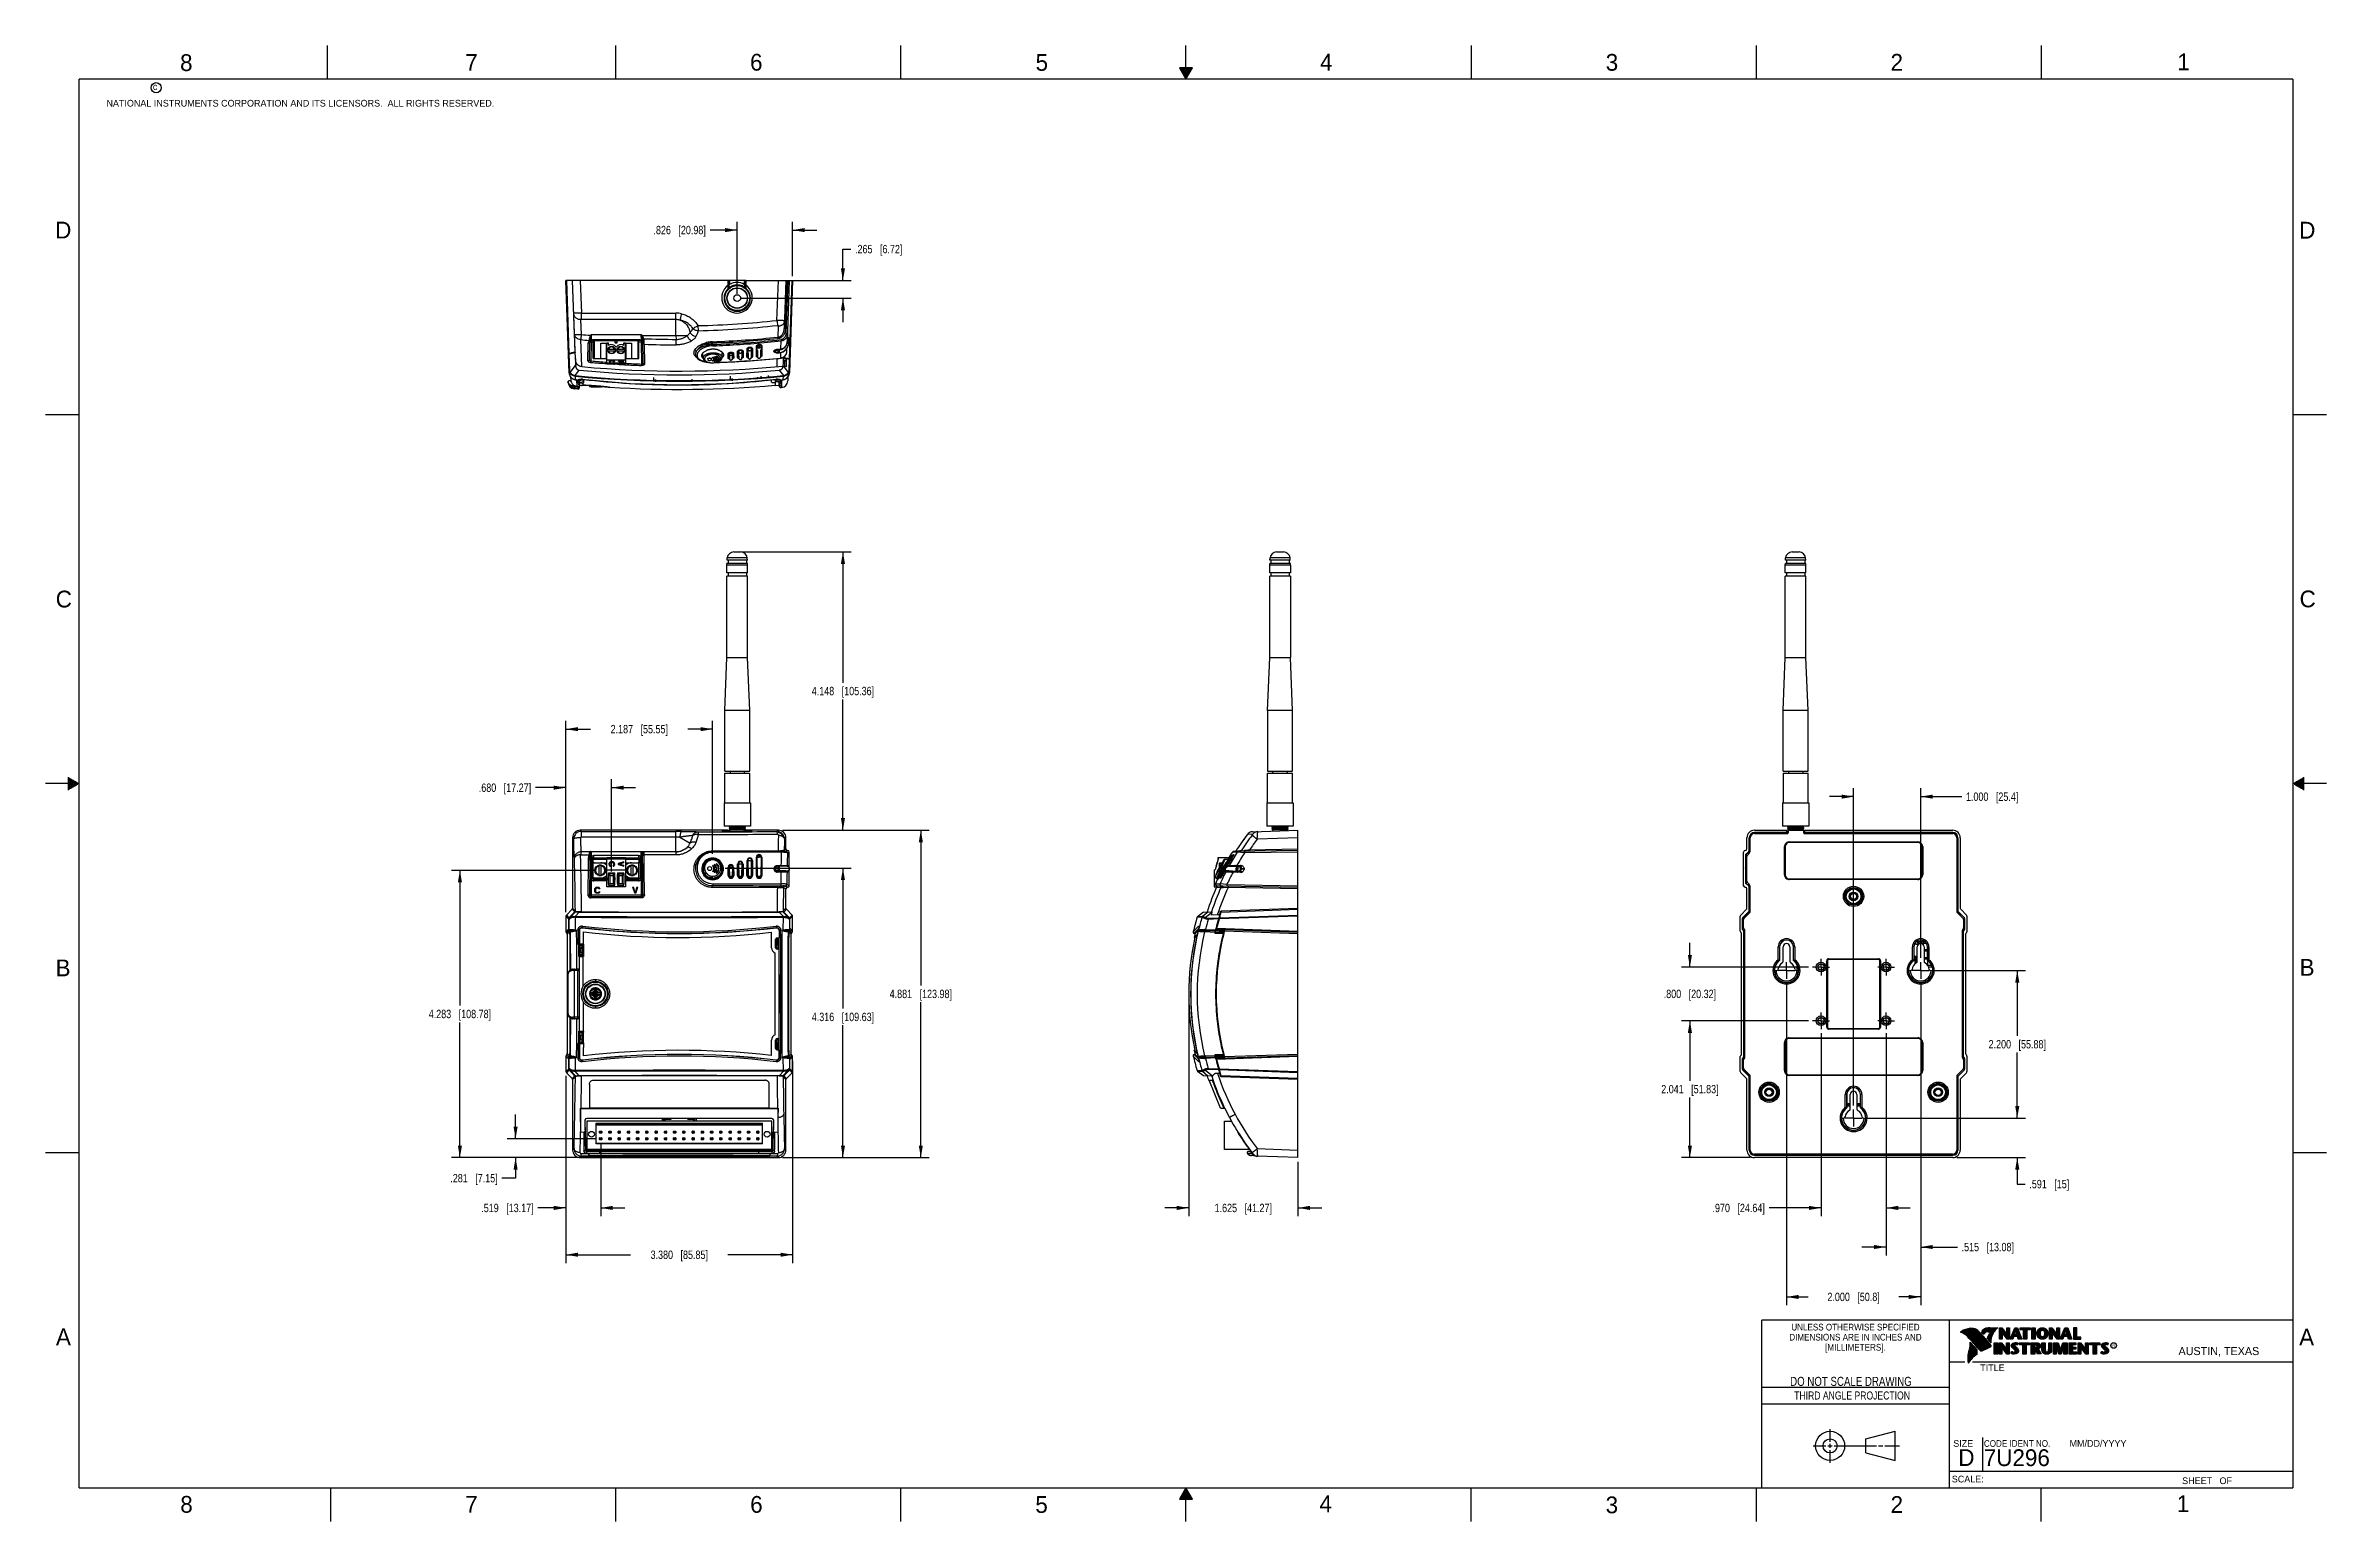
# Model space of a CAD drawing. Header units: inches. Extents: x 0 to 34, y 0 to 22.
import ezdxf

# ---------------------------------------------------------------- set-up
doc = ezdxf.new("R2010")
doc.units = ezdxf.units.IN
doc.header["$LTSCALE"] = 1.87
doc.header["$MEASUREMENT"] = 0
doc.linetypes.add('CENTER', pattern=[0.6, 0.375, -0.075, 0.075, -0.075])
doc.layers.get('0').update_dxf_attribs({"linetype": 'CONTINUOUS'})
doc.layers.add('DEFAULT_1', color=7, linetype='CENTER')
doc.layers.add('DIMENSIONS', color=7, linetype='CONTINUOUS')
doc.styles.get("Standard").update_dxf_attribs({"font": 'txt', "width": 0.8})
doc.styles.add('TEXTSTYLE_2', font='txt')
doc.styles.add('TEXTSTYLE_3', font='txt', dxfattribs={"width": 0.9})
doc.dimstyles.new('DIMSTYLE_1', dxfattribs={"dimtxt": 0.125, "dimasz": 0.18, "dimexe": 0.18, "dimexo": 0.0625, "dimgap": 0.09, "dimtad": 0, "dimtih": 1, "dimtoh": 1, "dimdec": 3, "dimzin": 4, "dimdsep": 46, "dimtxsty": 'STANDARD', "dimblk": '_FILLED', "dimblk1": '_FILLED', "dimblk2": '_FILLED', "dimcen": 0.09, "dimadec": 0, "dimazin": 0, "dimtp": 0.01, "dimtm": 0.01, "dimtfac": 1, "dimtdec": 3, "dimtofl": 0, "dimtmove": 0, "dimatfit": 3, "dimldrblk": '_FILLED', "dimfxl": 1, "dimtolj": 1, "dimtzin": 4, "dimarcsym": 0})

msp = doc.modelspace()

# ---------------------------------------------------------------- texts
at = {"color": 2, "linetype": 'CONTINUOUS', "line_spacing_factor": 0.9}
for s, insert, char_height, width, attachment_point, style in [('8', (2.0046, 21.8713), 0.25, 0.25, 1, 'TEXTSTYLE_2'), ('7', (6.2556, 21.8743), 0.25, 0.25, 1, 'TEXTSTYLE_2'), ('6', (10.5012, 21.8772), 0.25, 0.25, 1, 'TEXTSTYLE_2'), ('5', (14.7577, 21.8747), 0.25, 0.25, 1, 'TEXTSTYLE_2'), ('4', (18.9977, 21.8777), 0.25, 0.25, 1, 'TEXTSTYLE_2'), ('3', (23.257, 21.8759), 0.25, 0.25, 1, 'TEXTSTYLE_2'), ('2', (27.5025, 21.8762), 0.25, 0.25, 1, 'TEXTSTYLE_2'), ('1', (31.7781, 21.8826), 0.25, 0.25, 1, 'TEXTSTYLE_2'), ('NATIONAL INSTRUMENTS CORPORATION AND ITS LICENSORS.  ALL RIGHTS RESERVED.', (0.9071, 21.1911), 0.1, 7.3, 1, 'TEXTSTYLE_2'), ('c', (1.599, 21.4388), 0.1, 0.1, 1, 'TEXTSTYLE_2'), ('D', (0.1424, 19.375), 0.25, 0.25, 1, 'TEXTSTYLE_2'), ('D', (33.5947, 19.3736), 0.25, 0.25, 1, 'TEXTSTYLE_2'), ('C', (0.1508, 13.8746), 0.25, 0.25, 1, 'TEXTSTYLE_2'), ('C', (33.6004, 13.8767), 0.25, 0.25, 1, 'TEXTSTYLE_2'), ('B', (0.1484, 8.3757), 0.25, 0.25, 1, 'TEXTSTYLE_2'), ('B', (33.6006, 8.3845), 0.25, 0.25, 1, 'TEXTSTYLE_2'), ('A', (0.1541, 2.8761), 0.25, 0.25, 1, 'TEXTSTYLE_2'), ('DIMENSIONS ARE IN INCHES AND', (26.9799, 2.7959), 0.1, 2.52, 2, 'TEXTSTYLE_3'), ('UNLESS OTHERWISE SPECIFIED', (26.9799, 2.9459), 0.1, 2.34, 2, 'TEXTSTYLE_3'), ('A', (33.5939, 2.8728), 0.25, 0.25, 1, 'TEXTSTYLE_2'), ('[MILLIMETERS].', (26.9799, 2.6459), 0.1, 1.26, 2, 'TEXTSTYLE_3'), ('R', (30.8076, 2.6413), 0.042, 0.041979, 1, 'TEXTSTYLE_2'), ('AUSTIN, TEXAS', (31.7957, 2.599), 0.12, 1.56, 1, 'TEXTSTYLE_2'), ('TITLE', (28.8397, 2.3397), 0.1, 0.5, 1, 'TEXTSTYLE_2'), ('SIZE', (28.4379, 1.2118), 0.1, 0.4, 1, 'TEXTSTYLE_2'), ('CODE IDENT NO.', (28.8949, 1.2115), 0.1, 1.26, 1, 'TEXTSTYLE_3'), ('MM/DD/YYYY', (30.1721, 1.2121), 0.1, 1, 1, 'TEXTSTYLE_2'), ('SCALE:', (28.4164, 0.6806), 0.1, 0.6, 1, 'TEXTSTYLE_2'), ('8', (2.0074, 0.3791), 0.25, 0.25, 1, 'TEXTSTYLE_2'), ('7', (6.2553, 0.3787), 0.25, 0.25, 1, 'TEXTSTYLE_2'), ('6', (10.5033, 0.3784), 0.25, 0.25, 1, 'TEXTSTYLE_2'), ('5', (14.754, 0.3762), 0.25, 0.25, 1, 'TEXTSTYLE_2'), ('4', (18.9884, 0.3869), 0.25, 0.25, 1, 'TEXTSTYLE_2'), ('3', (23.2555, 0.371), 0.25, 0.25, 1, 'TEXTSTYLE_2'), ('2', (27.5035, 0.3763), 0.25, 0.25, 1, 'TEXTSTYLE_2'), ('1', (31.7706, 0.389), 0.25, 0.25, 1, 'TEXTSTYLE_2'), ('SHEET   OF', (31.8499, 0.6557), 0.1, 1, 1, 'TEXTSTYLE_2')]:
    msp.add_mtext(s, dxfattribs=dict(at, insert=insert, char_height=char_height, width=width, attachment_point=attachment_point, style=style))
at = {"color": 7, "linetype": 'CONTINUOUS', "insert": (26.9127, 2.1549), "char_height": 0.135, "width": 2.16, "attachment_point": 2, "line_spacing_factor": 0.9}
msp.add_mtext('DO NOT SCALE DRAWING', dxfattribs=at)
at = {"color": 2, "linetype": 'CONTINUOUS', "insert": (26.9296, 1.9368), "char_height": 0.12, "width": 2.112, "attachment_point": 2, "line_spacing_factor": 0.9}
msp.add_mtext('THIRD ANGLE PROJECTION', dxfattribs=at)
at = {"color": 7, "linetype": 'CONTINUOUS', "char_height": 0.25, "attachment_point": 1, "line_spacing_factor": 0.9, "style": 'TEXTSTYLE_2'}
for s, insert, width in [('D  ', (28.5128, 1.0764), 0.75), ('7U296', (28.8928, 1.0745), 1.25)]:
    msp.add_mtext(s, dxfattribs=dict(at, insert=insert, width=width))

# ---------------------------------------------------------------- blocks, each defined once
blk = doc.blocks.new('_FILLED')
at = {"color": 0, "linetype": 'BYBLOCK'}
blk.add_solid([(0, 0), (-1, 0.17), (-1, -0.17)], dxfattribs=at)
blk = doc.blocks.new('*D0')
at = {"layer": 'DIMENSIONS', "color": 2, "linetype": 'CONTINUOUS'}
for p, q in [((11.886, 18.5), (11.886, 18.967)), ((11.886, 18.967), (12.004, 18.967)), ((10.502, 18.5), (12.011, 18.5)), ((10.373, 18.236), (12.011, 18.236)), ((11.886, 18.236), (11.886, 17.876))]:
    blk.add_line(p, q, dxfattribs=at)
at = {"layer": 'DIMENSIONS', "color": 2, "linetype": 'CONTINUOUS', "xscale": 0.18, "yscale": 0.18, "zscale": 0.18}
for p, rotation in [((11.886, 18.5), 270), ((11.886, 18.236), 90)]:
    blk.add_blockref('_FILLED', p, dxfattribs=dict(at, rotation=rotation))
at = {"layer": 'DIMENSIONS', "color": 2, "linetype": 'CONTINUOUS', "insert": (12.066, 19.029), "char_height": 0.125, "width": 1.125, "attachment_point": 1, "line_spacing_factor": 0.9}
blk.add_mtext('.265{\\Ftxt.shx;\\W1.000000;\\H0.125000; }[6.72]', dxfattribs=at)
blk = doc.blocks.new('*D1')
at = {"layer": 'DIMENSIONS', "color": 2, "linetype": 'CONTINUOUS'}
for p, q in [((10.31, 19.25), (9.905, 19.25)), ((10.31, 18.298), (10.31, 19.375)), ((11.136, 18.563), (11.136, 19.375)), ((11.136, 19.25), (11.496, 19.25))]:
    blk.add_line(p, q, dxfattribs=at)
at = {"layer": 'DIMENSIONS', "color": 2, "linetype": 'CONTINUOUS', "xscale": 0.18, "yscale": 0.18, "zscale": 0.18}
blk.add_blockref('_FILLED', (10.31, 19.25), dxfattribs=at)
at = {"layer": 'DIMENSIONS', "color": 2, "linetype": 'CONTINUOUS', "xscale": 0.18, "yscale": 0.18, "zscale": 0.18, "rotation": 180}
blk.add_blockref('_FILLED', (11.136, 19.25), dxfattribs=at)
at = {"layer": 'DIMENSIONS', "color": 2, "linetype": 'CONTINUOUS', "insert": (9.842, 19.313), "char_height": 0.125, "width": 1.225, "attachment_point": 3, "line_spacing_factor": 0.9}
blk.add_mtext('.826{\\Ftxt.shx;\\W1.000000;\\H0.125000; }[20.98]', dxfattribs=at)
blk = doc.blocks.new('*D2')
at = {"layer": 'DIMENSIONS', "color": 2, "linetype": 'CONTINUOUS'}
for p, q in [((17.042, 7.892), (17.042, 4.548)), ((18.667, 5.362), (18.667, 4.548)), ((17.042, 4.673), (16.682, 4.673)), ((18.667, 4.673), (19.027, 4.673))]:
    blk.add_line(p, q, dxfattribs=at)
at = {"layer": 'DIMENSIONS', "color": 2, "linetype": 'CONTINUOUS', "xscale": 0.18, "yscale": 0.18, "zscale": 0.18}
blk.add_blockref('_FILLED', (17.042, 4.673), dxfattribs=at)
at = {"layer": 'DIMENSIONS', "color": 2, "linetype": 'CONTINUOUS', "xscale": 0.18, "yscale": 0.18, "zscale": 0.18, "rotation": 180}
blk.add_blockref('_FILLED', (18.667, 4.673), dxfattribs=at)
at = {"layer": 'DIMENSIONS', "color": 2, "linetype": 'CONTINUOUS', "insert": (17.854, 4.735), "char_height": 0.125, "width": 1.325, "attachment_point": 2, "line_spacing_factor": 0.9}
blk.add_mtext('1.625{\\Ftxt.shx;\\W1.000000;\\H0.125000; }[41.27]', dxfattribs=at)
blk = doc.blocks.new('*D3')
at = {"layer": 'DIMENSIONS', "color": 2, "linetype": 'CONTINUOUS'}
for p, q in [((11.136, 6.866), (11.136, 3.85)), ((7.756, 6.643), (7.756, 3.85)), ((7.756, 3.975), (8.721, 3.975)), ((11.136, 3.975), (10.171, 3.975))]:
    blk.add_line(p, q, dxfattribs=at)
at = {"layer": 'DIMENSIONS', "color": 2, "linetype": 'CONTINUOUS', "xscale": 0.18, "yscale": 0.18, "zscale": 0.18, "rotation": 180}
blk.add_blockref('_FILLED', (7.756, 3.975), dxfattribs=at)
at = {"layer": 'DIMENSIONS', "color": 2, "linetype": 'CONTINUOUS', "xscale": 0.18, "yscale": 0.18, "zscale": 0.18}
blk.add_blockref('_FILLED', (11.136, 3.975), dxfattribs=at)
at = {"layer": 'DIMENSIONS', "color": 2, "linetype": 'CONTINUOUS', "insert": (9.446, 4.037), "char_height": 0.125, "width": 1.325, "attachment_point": 2, "line_spacing_factor": 0.9}
blk.add_mtext('3.380{\\Ftxt.shx;\\W1.000000;\\H0.125000; }[85.85]', dxfattribs=at)
blk = doc.blocks.new('*D4')
at = {"layer": 'DIMENSIONS', "color": 2, "linetype": 'CONTINUOUS'}
for p, q in [((7.756, 6.643), (7.756, 4.548)), ((8.275, 5.638), (8.275, 4.548)), ((7.756, 4.673), (7.337, 4.673)), ((8.275, 4.673), (8.635, 4.673))]:
    blk.add_line(p, q, dxfattribs=at)
at = {"layer": 'DIMENSIONS', "color": 2, "linetype": 'CONTINUOUS', "xscale": 0.18, "yscale": 0.18, "zscale": 0.18}
blk.add_blockref('_FILLED', (7.756, 4.673), dxfattribs=at)
at = {"layer": 'DIMENSIONS', "color": 2, "linetype": 'CONTINUOUS', "xscale": 0.18, "yscale": 0.18, "zscale": 0.18, "rotation": 180}
blk.add_blockref('_FILLED', (8.275, 4.673), dxfattribs=at)
at = {"layer": 'DIMENSIONS', "color": 2, "linetype": 'CONTINUOUS', "insert": (7.275, 4.735), "char_height": 0.125, "width": 1.225, "attachment_point": 3, "line_spacing_factor": 0.9}
blk.add_mtext('.519{\\Ftxt.shx;\\W1.000000;\\H0.125000; }[13.17]', dxfattribs=at)
blk = doc.blocks.new('*D5')
at = {"layer": 'DIMENSIONS', "color": 2, "linetype": 'CONTINUOUS'}
for p, q in [((7.006, 5.704), (7.006, 6.064)), ((8.209, 5.704), (6.881, 5.704)), ((7.006, 5.116), (6.801, 5.116)), ((7.907, 5.423), (6.881, 5.423)), ((7.006, 5.423), (7.006, 5.116))]:
    blk.add_line(p, q, dxfattribs=at)
at = {"layer": 'DIMENSIONS', "color": 2, "linetype": 'CONTINUOUS', "xscale": 0.18, "yscale": 0.18, "zscale": 0.18}
for p, rotation in [((7.006, 5.704), 270), ((7.006, 5.423), 90)]:
    blk.add_blockref('_FILLED', p, dxfattribs=dict(at, rotation=rotation))
at = {"layer": 'DIMENSIONS', "color": 2, "linetype": 'CONTINUOUS', "insert": (6.739, 5.179), "char_height": 0.125, "width": 1.125, "attachment_point": 3, "line_spacing_factor": 0.9}
blk.add_mtext('.281{\\Ftxt.shx;\\W1.000000;\\H0.125000; }[7.15]', dxfattribs=at)
blk = doc.blocks.new('*D6')
at = {"layer": 'DIMENSIONS', "color": 2, "linetype": 'CONTINUOUS'}
for p, q in [((8.204, 9.705), (6.051, 9.705)), ((6.176, 9.705), (6.176, 7.689)), ((6.176, 5.423), (6.176, 7.439)), ((9.384, 5.423), (6.051, 5.423))]:
    blk.add_line(p, q, dxfattribs=at)
at = {"layer": 'DIMENSIONS', "color": 2, "linetype": 'CONTINUOUS', "xscale": 0.18, "yscale": 0.18, "zscale": 0.18}
for p, rotation in [((6.176, 9.705), 90), ((6.176, 5.423), 270)]:
    blk.add_blockref('_FILLED', p, dxfattribs=dict(at, rotation=rotation))
at = {"layer": 'DIMENSIONS', "color": 2, "linetype": 'CONTINUOUS', "insert": (6.176, 7.627), "char_height": 0.125, "width": 1.425, "attachment_point": 2, "line_spacing_factor": 0.9}
blk.add_mtext('4.283{\\Ftxt.shx;\\W1.000000;\\H0.125000; }[108.78]', dxfattribs=at)
blk = doc.blocks.new('*D7')
at = {"layer": 'DIMENSIONS', "color": 2, "linetype": 'CONTINUOUS'}
for p, q in [((10.986, 10.304), (13.172, 10.304)), ((13.047, 10.304), (13.047, 7.988)), ((13.047, 5.423), (13.047, 7.738)), ((10.986, 5.423), (13.172, 5.423))]:
    blk.add_line(p, q, dxfattribs=at)
at = {"layer": 'DIMENSIONS', "color": 2, "linetype": 'CONTINUOUS', "xscale": 0.18, "yscale": 0.18, "zscale": 0.18}
for p, rotation in [((13.047, 10.304), 90), ((13.047, 5.423), 270)]:
    blk.add_blockref('_FILLED', p, dxfattribs=dict(at, rotation=rotation))
at = {"layer": 'DIMENSIONS', "color": 2, "linetype": 'CONTINUOUS', "insert": (13.047, 7.926), "char_height": 0.125, "width": 1.425, "attachment_point": 2, "line_spacing_factor": 0.9}
blk.add_mtext('4.881{\\Ftxt.shx;\\W1.000000;\\H0.125000; }[123.98]', dxfattribs=at)
blk = doc.blocks.new('*D8')
at = {"layer": 'DIMENSIONS', "color": 2, "linetype": 'CONTINUOUS'}
for p, q in [((10.373, 14.452), (12.011, 14.452)), ((11.886, 14.452), (11.886, 12.503)), ((11.886, 10.304), (11.886, 12.253)), ((10.986, 10.304), (12.011, 10.304))]:
    blk.add_line(p, q, dxfattribs=at)
at = {"layer": 'DIMENSIONS', "color": 2, "linetype": 'CONTINUOUS', "xscale": 0.18, "yscale": 0.18, "zscale": 0.18}
for p, rotation in [((11.886, 14.452), 90), ((11.886, 10.304), 270)]:
    blk.add_blockref('_FILLED', p, dxfattribs=dict(at, rotation=rotation))
at = {"layer": 'DIMENSIONS', "color": 2, "linetype": 'CONTINUOUS', "insert": (11.886, 12.441), "char_height": 0.125, "width": 1.425, "attachment_point": 2, "line_spacing_factor": 0.9}
blk.add_mtext('4.148{\\Ftxt.shx;\\W1.000000;\\H0.125000; }[105.36]', dxfattribs=at)
blk = doc.blocks.new('*D9')
at = {"layer": 'DIMENSIONS', "color": 2, "linetype": 'CONTINUOUS'}
for p, q in [((7.756, 9.084), (7.756, 11.935)), ((9.943, 9.951), (9.943, 11.935)), ((7.756, 11.81), (8.125, 11.81)), ((9.943, 11.81), (9.575, 11.81))]:
    blk.add_line(p, q, dxfattribs=at)
at = {"layer": 'DIMENSIONS', "color": 2, "linetype": 'CONTINUOUS', "xscale": 0.18, "yscale": 0.18, "zscale": 0.18, "rotation": 180}
blk.add_blockref('_FILLED', (7.756, 11.81), dxfattribs=at)
at = {"layer": 'DIMENSIONS', "color": 2, "linetype": 'CONTINUOUS', "xscale": 0.18, "yscale": 0.18, "zscale": 0.18}
blk.add_blockref('_FILLED', (9.943, 11.81), dxfattribs=at)
at = {"layer": 'DIMENSIONS', "color": 2, "linetype": 'CONTINUOUS', "insert": (8.85, 11.873), "char_height": 0.125, "width": 1.325, "attachment_point": 2, "line_spacing_factor": 0.9}
blk.add_mtext('2.187{\\Ftxt.shx;\\W1.000000;\\H0.125000; }[55.55]', dxfattribs=at)
blk = doc.blocks.new('*D10')
at = {"layer": 'DIMENSIONS', "color": 2, "linetype": 'CONTINUOUS'}
for p, q in [((10.128, 9.739), (12.011, 9.739)), ((11.886, 9.739), (11.886, 7.645)), ((11.886, 5.423), (11.886, 7.395)), ((10.986, 5.423), (12.011, 5.423))]:
    blk.add_line(p, q, dxfattribs=at)
at = {"layer": 'DIMENSIONS', "color": 2, "linetype": 'CONTINUOUS', "xscale": 0.18, "yscale": 0.18, "zscale": 0.18}
for p, rotation in [((11.886, 9.739), 90), ((11.886, 5.423), 270)]:
    blk.add_blockref('_FILLED', p, dxfattribs=dict(at, rotation=rotation))
at = {"layer": 'DIMENSIONS', "color": 2, "linetype": 'CONTINUOUS', "insert": (11.886, 7.583), "char_height": 0.125, "width": 1.425, "attachment_point": 2, "line_spacing_factor": 0.9}
blk.add_mtext('4.316{\\Ftxt.shx;\\W1.000000;\\H0.125000; }[109.63]', dxfattribs=at)
blk = doc.blocks.new('*D11')
at = {"layer": 'DIMENSIONS', "color": 2, "linetype": 'CONTINUOUS'}
for p, q in [((7.756, 10.938), (7.301, 10.938)), ((7.756, 9.084), (7.756, 11.063)), ((8.436, 9.686), (8.436, 11.063)), ((8.436, 10.938), (8.796, 10.938))]:
    blk.add_line(p, q, dxfattribs=at)
at = {"layer": 'DIMENSIONS', "color": 2, "linetype": 'CONTINUOUS', "xscale": 0.18, "yscale": 0.18, "zscale": 0.18}
blk.add_blockref('_FILLED', (7.756, 10.938), dxfattribs=at)
at = {"layer": 'DIMENSIONS', "color": 2, "linetype": 'CONTINUOUS', "xscale": 0.18, "yscale": 0.18, "zscale": 0.18, "rotation": 180}
blk.add_blockref('_FILLED', (8.436, 10.938), dxfattribs=at)
at = {"layer": 'DIMENSIONS', "color": 2, "linetype": 'CONTINUOUS', "insert": (7.238, 11), "char_height": 0.125, "width": 1.225, "attachment_point": 3, "line_spacing_factor": 0.9}
blk.add_mtext('.680{\\Ftxt.shx;\\W1.000000;\\H0.125000; }[17.27]', dxfattribs=at)
blk = doc.blocks.new('*D12')
at = {"layer": 'DIMENSIONS', "color": 2, "linetype": 'CONTINUOUS'}
for p, q in [((24.512, 8.263), (24.512, 8.623)), ((26.279, 8.263), (24.387, 8.263)), ((26.279, 7.463), (24.387, 7.463)), ((24.512, 7.463), (24.512, 7.103))]:
    blk.add_line(p, q, dxfattribs=at)
at = {"layer": 'DIMENSIONS', "color": 2, "linetype": 'CONTINUOUS', "xscale": 0.18, "yscale": 0.18, "zscale": 0.18}
for p, rotation in [((24.512, 8.263), 270), ((24.512, 7.463), 90)]:
    blk.add_blockref('_FILLED', p, dxfattribs=dict(at, rotation=rotation))
at = {"layer": 'DIMENSIONS', "color": 2, "linetype": 'CONTINUOUS', "insert": (24.512, 7.926), "char_height": 0.125, "width": 1.225, "attachment_point": 2, "line_spacing_factor": 0.9}
blk.add_mtext('.800{\\Ftxt.shx;\\W1.000000;\\H0.125000; }[20.32]', dxfattribs=at)
blk = doc.blocks.new('*D13')
at = {"layer": 'DIMENSIONS', "color": 2, "linetype": 'CONTINUOUS'}
for p, q in [((26.952, 6.201), (26.952, 10.929)), ((27.952, 8.401), (27.952, 10.929)), ((26.952, 10.804), (26.592, 10.804)), ((27.952, 10.804), (28.564, 10.804))]:
    blk.add_line(p, q, dxfattribs=at)
at = {"layer": 'DIMENSIONS', "color": 2, "linetype": 'CONTINUOUS', "xscale": 0.18, "yscale": 0.18, "zscale": 0.18}
blk.add_blockref('_FILLED', (26.952, 10.804), dxfattribs=at)
at = {"layer": 'DIMENSIONS', "color": 2, "linetype": 'CONTINUOUS', "xscale": 0.18, "yscale": 0.18, "zscale": 0.18, "rotation": 180}
blk.add_blockref('_FILLED', (27.952, 10.804), dxfattribs=at)
at = {"layer": 'DIMENSIONS', "color": 2, "linetype": 'CONTINUOUS', "insert": (28.627, 10.866), "char_height": 0.125, "width": 1.225, "attachment_point": 1, "line_spacing_factor": 0.9}
blk.add_mtext('1.000{\\Ftxt.shx;\\W1.000000;\\H0.125000; }[25.4]', dxfattribs=at)
blk = doc.blocks.new('*D14')
at = {"layer": 'DIMENSIONS', "color": 2, "linetype": 'CONTINUOUS'}
for p, q in [((28.14, 8.213), (29.517, 8.213)), ((29.392, 8.213), (29.392, 7.238)), ((29.392, 6.013), (29.392, 6.988)), ((27.14, 6.013), (29.517, 6.013))]:
    blk.add_line(p, q, dxfattribs=at)
at = {"layer": 'DIMENSIONS', "color": 2, "linetype": 'CONTINUOUS', "xscale": 0.18, "yscale": 0.18, "zscale": 0.18}
for p, rotation in [((29.392, 8.213), 90), ((29.392, 6.013), 270)]:
    blk.add_blockref('_FILLED', p, dxfattribs=dict(at, rotation=rotation))
at = {"layer": 'DIMENSIONS', "color": 2, "linetype": 'CONTINUOUS', "insert": (29.392, 7.176), "char_height": 0.125, "width": 1.325, "attachment_point": 2, "line_spacing_factor": 0.9}
blk.add_mtext('2.200{\\Ftxt.shx;\\W1.000000;\\H0.125000; }[55.88]', dxfattribs=at)
blk = doc.blocks.new('*D15')
at = {"layer": 'DIMENSIONS', "color": 2, "linetype": 'CONTINUOUS'}
for p, q in [((27.952, 8.026), (27.952, 3.965)), ((27.437, 7.276), (27.437, 3.965)), ((27.437, 4.09), (27.077, 4.09)), ((27.952, 4.09), (28.5, 4.09))]:
    blk.add_line(p, q, dxfattribs=at)
at = {"layer": 'DIMENSIONS', "color": 2, "linetype": 'CONTINUOUS', "xscale": 0.18, "yscale": 0.18, "zscale": 0.18}
blk.add_blockref('_FILLED', (27.437, 4.09), dxfattribs=at)
at = {"layer": 'DIMENSIONS', "color": 2, "linetype": 'CONTINUOUS', "xscale": 0.18, "yscale": 0.18, "zscale": 0.18, "rotation": 180}
blk.add_blockref('_FILLED', (27.952, 4.09), dxfattribs=at)
at = {"layer": 'DIMENSIONS', "color": 2, "linetype": 'CONTINUOUS', "insert": (28.562, 4.152), "char_height": 0.125, "width": 1.225, "attachment_point": 1, "line_spacing_factor": 0.9}
blk.add_mtext('.515{\\Ftxt.shx;\\W1.000000;\\H0.125000; }[13.08]', dxfattribs=at)
blk = doc.blocks.new('*D16')
at = {"layer": 'DIMENSIONS', "color": 2, "linetype": 'CONTINUOUS'}
for p, q in [((25.952, 8.026), (25.952, 3.221)), ((27.952, 8.026), (27.952, 3.221)), ((25.952, 3.346), (26.277, 3.346)), ((27.952, 3.346), (27.627, 3.346))]:
    blk.add_line(p, q, dxfattribs=at)
at = {"layer": 'DIMENSIONS', "color": 2, "linetype": 'CONTINUOUS', "xscale": 0.18, "yscale": 0.18, "zscale": 0.18, "rotation": 180}
blk.add_blockref('_FILLED', (25.952, 3.346), dxfattribs=at)
at = {"layer": 'DIMENSIONS', "color": 2, "linetype": 'CONTINUOUS', "xscale": 0.18, "yscale": 0.18, "zscale": 0.18}
blk.add_blockref('_FILLED', (27.952, 3.346), dxfattribs=at)
at = {"layer": 'DIMENSIONS', "color": 2, "linetype": 'CONTINUOUS', "insert": (26.952, 3.409), "char_height": 0.125, "width": 1.225, "attachment_point": 2, "line_spacing_factor": 0.9}
blk.add_mtext('2.000{\\Ftxt.shx;\\W1.000000;\\H0.125000; }[50.8]', dxfattribs=at)
blk = doc.blocks.new('*D17')
at = {"layer": 'DIMENSIONS', "color": 2, "linetype": 'CONTINUOUS'}
for p, q in [((26.467, 7.276), (26.467, 4.548)), ((27.437, 7.276), (27.437, 4.548)), ((26.467, 4.673), (25.691, 4.673)), ((27.437, 4.673), (27.797, 4.673))]:
    blk.add_line(p, q, dxfattribs=at)
at = {"layer": 'DIMENSIONS', "color": 2, "linetype": 'CONTINUOUS', "xscale": 0.18, "yscale": 0.18, "zscale": 0.18}
blk.add_blockref('_FILLED', (26.467, 4.673), dxfattribs=at)
at = {"layer": 'DIMENSIONS', "color": 2, "linetype": 'CONTINUOUS', "xscale": 0.18, "yscale": 0.18, "zscale": 0.18, "rotation": 180}
blk.add_blockref('_FILLED', (27.437, 4.673), dxfattribs=at)
at = {"layer": 'DIMENSIONS', "color": 2, "linetype": 'CONTINUOUS', "insert": (25.629, 4.735), "char_height": 0.125, "width": 1.225, "attachment_point": 3, "line_spacing_factor": 0.9}
blk.add_mtext('.970{\\Ftxt.shx;\\W1.000000;\\H0.125000; }[24.64]', dxfattribs=at)
blk = doc.blocks.new('*D18')
at = {"layer": 'DIMENSIONS', "color": 2, "linetype": 'CONTINUOUS'}
for p, q in [((29.392, 6.013), (29.392, 6.373)), ((27.14, 6.013), (29.517, 6.013)), ((28.492, 5.423), (29.517, 5.423)), ((29.392, 5.423), (29.392, 5.029)), ((29.392, 5.029), (29.509, 5.029))]:
    blk.add_line(p, q, dxfattribs=at)
at = {"layer": 'DIMENSIONS', "color": 2, "linetype": 'CONTINUOUS', "xscale": 0.18, "yscale": 0.18, "zscale": 0.18}
for p, rotation in [((29.392, 6.013), 270), ((29.392, 5.423), 90)]:
    blk.add_blockref('_FILLED', p, dxfattribs=dict(at, rotation=rotation))
at = {"layer": 'DIMENSIONS', "color": 2, "linetype": 'CONTINUOUS', "insert": (29.572, 5.091), "char_height": 0.125, "width": 0.925, "attachment_point": 1, "line_spacing_factor": 0.9}
blk.add_mtext('.591{\\Ftxt.shx;\\W1.000000;\\H0.125000; }[15]', dxfattribs=at)
blk = doc.blocks.new('*D19')
at = {"layer": 'DIMENSIONS', "color": 2, "linetype": 'CONTINUOUS'}
for p, q in [((26.279, 7.463), (24.387, 7.463)), ((24.512, 7.463), (24.512, 6.568)), ((24.512, 5.423), (24.512, 6.318)), ((25.412, 5.423), (24.387, 5.423))]:
    blk.add_line(p, q, dxfattribs=at)
at = {"layer": 'DIMENSIONS', "color": 2, "linetype": 'CONTINUOUS', "xscale": 0.18, "yscale": 0.18, "zscale": 0.18}
for p, rotation in [((24.512, 7.463), 90), ((24.512, 5.423), 270)]:
    blk.add_blockref('_FILLED', p, dxfattribs=dict(at, rotation=rotation))
at = {"layer": 'DIMENSIONS', "color": 2, "linetype": 'CONTINUOUS', "insert": (24.512, 6.506), "char_height": 0.125, "width": 1.325, "attachment_point": 2, "line_spacing_factor": 0.9}
blk.add_mtext('2.041{\\Ftxt.shx;\\W1.000000;\\H0.125000; }[51.83]', dxfattribs=at)

# ---------------------------------------------------------------- dimensions: what is measured, and where the dimension line sits
at = {"layer": 'DIMENSIONS', "color": 2, "linetype": 'CONTINUOUS'}
for base, p1, p2, picture, middle in [((11.1363, 19.2505), (10.3103, 18.2984), (11.1363, 18.563), '*D1', (8.9795, 19.2505)), ((8.4363, 10.9376), (7.7563, 9.0839), (8.4363, 9.6864), '*D11', (6.3757, 10.9376)), ((27.9519, 10.8038), (26.9519, 6.201), (27.9519, 8.401), '*D13', (29.2395, 10.8038)), ((27.4369, 4.6729), (26.4669, 7.2758), (27.4369, 7.2758), '*D17', (24.7664, 4.6729)), ((11.1363, 3.9747), (7.7563, 6.6429), (11.1363, 6.8656), '*D3', (9.2963, 3.9747)), ((8.275, 4.6729), (7.7563, 6.6429), (8.275, 5.6379), '*D4', (6.4123, 4.6729))]:
    dim = msp.add_linear_dim(base=base, p1=p1, p2=p2, dimstyle='DIMSTYLE_1', dxfattribs=at)
    dim.commit()
    dim.dimension.update_dxf_attribs({"geometry": picture, "text_midpoint": middle, "dimtype": 160})
for base, p1, p2, angle, picture, middle in [((11.8863, 18.2359), (10.5018, 18.5005), (10.3728, 18.2359), 270, '*D0', (12.6288, 18.9666)), ((11.8863, 14.4521), (10.9859, 10.3039), (10.3728, 14.4521), 90, '*D8', (11.7363, 12.378)), ((7.7563, 11.8104), (9.9433, 9.9511), (7.7563, 9.0839), 180, '*D9', (8.6998, 11.8104)), ((13.0473, 10.3039), (10.9859, 5.4229), (10.9859, 10.3039), 90, '*D7', (12.8973, 7.8634)), ((6.1762123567, 9.7054153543), (9.3837890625, 5.4229153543), (8.2044977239, 9.7054153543), 90, '*D6', (6.0262123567, 7.5641653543)), ((11.8863, 9.7389), (10.9859, 5.4229), (10.128, 9.7389), 90, '*D10', (11.7363, 7.5203)), ((24.5119, 8.2634), (26.2793, 7.4634), (26.2793, 8.2634), 90, '*D12', (24.3869, 7.8634)), ((29.3919, 6.0134), (28.1395, 8.2134), (27.1395, 6.0134), 270, '*D14', (29.2419, 7.1134)), ((17.0418, 4.6729), (18.6668, 5.3625), (17.0418, 7.8915), 180, '*D2', (17.7043, 4.6729)), ((25.9519, 3.3463), (27.9519, 8.0258), (25.9519, 8.0258), 180, '*D16', (26.8019, 3.3463)), ((27.4369, 4.0899), (27.9519, 8.0258), (27.4369, 7.2758), 180, '*D15', (29.1747, 4.0899)), ((24.5119318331, 5.4229153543), (26.2793318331, 7.4634153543), (25.4123629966, 5.4229153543), 270, '*D19', (24.3619318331, 6.4431653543)), ((29.3919318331, 6.0134153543), (28.4915006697, 5.4229153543), (27.1395318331, 6.0134153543), 90, '*D18', (30.0344318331, 5.0288085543)), ((7.0063, 5.7043), (7.9067, 5.4229), (8.2085, 5.7043), 90, '*D5', (5.9264, 5.1163))]:
    dim = msp.add_linear_dim(base=base, p1=p1, p2=p2, angle=angle, dimstyle='DIMSTYLE_1', dxfattribs=at)
    dim.commit()
    dim.dimension.update_dxf_attribs({"geometry": picture, "text_midpoint": middle, "dimtype": 160})

# ---------------------------------------------------------------- linework, layer by layer
at = {"color": 2, "linetype": 'CONTINUOUS'}
for p, q in [((4.2, 21.5), (4.2, 22)), ((8.5, 21.5), (8.5, 22)), ((12.75, 21.5), (12.75, 22)), ((17, 21.5), (17, 22)), ((21.25, 22), (21.25, 21.5)), ((25.5, 22), (25.5, 21.5)), ((29.75, 22), (29.75, 21.5)), ((16.902, 21.6697), (17, 21.5)), ((17.098, 21.6697), (16.902, 21.6697)), ((16.9076, 21.66), (17.0924, 21.66)), ((16.9134, 21.65), (17.0866, 21.65)), ((16.9192, 21.64), (17.0808, 21.64)), ((16.925, 21.63), (17.0751, 21.63)), ((16.9307, 21.62), (17.0693, 21.62)), ((16.9365, 21.61), (17.0635, 21.61)), ((16.9423, 21.6), (17.0578, 21.6)), ((16.9481, 21.59), (17.052, 21.59)), ((16.9538, 21.58), (17.0462, 21.58)), ((16.9596, 21.57), (17.0404, 21.57)), ((16.9654, 21.56), (17.0347, 21.56)), ((16.9712, 21.55), (17.0289, 21.55)), ((16.9769, 21.54), (17.0231, 21.54)), ((16.9827, 21.53), (17.0173, 21.53)), ((16.9885, 21.52), (17.0116, 21.52)), ((16.9942, 21.51), (17.0058, 21.51)), ((17, 21.5), (17.098, 21.6697)), ((0, 16.5), (0.5, 16.5)), ((33.5, 16.5), (34, 16.5)), ((0.5, 11), (0, 11)), ((0.3303, 11.09), (0.3441, 11.09)), ((0.3303, 11.08), (0.3614, 11.08)), ((0.3303, 11.07), (0.3788, 11.07)), ((0.3303, 11.06), (0.3961, 11.06)), ((0.3303, 11.05), (0.4134, 11.05)), ((0.3303, 11.04), (0.4307, 11.04)), ((0.3303, 11.03), (0.448, 11.03)), ((0.3303, 11.02), (0.4654, 11.02)), ((0.3303, 11.01), (0.4827, 11.01)), ((0.3303, 10.99), (0.4827, 10.99)), ((0.3303, 10.98), (0.4654, 10.98)), ((0.3303, 10.97), (0.448, 10.97)), ((0.3303, 10.96), (0.4307, 10.96)), ((0.3303, 10.95), (0.4134, 10.95)), ((0.3303, 10.94), (0.3961, 10.94)), ((0.3303, 10.93), (0.3788, 10.93)), ((0.3303, 10.92), (0.3614, 10.92)), ((0.3303, 10.91), (0.3441, 10.91)), ((34, 11), (33.5, 11)), ((33.5173, 11.01), (33.6697, 11.01)), ((33.5173, 10.99), (33.6697, 10.99)), ((33.5347, 11.02), (33.6697, 11.02)), ((33.5347, 10.98), (33.6697, 10.98)), ((33.552, 11.03), (33.6697, 11.03)), ((33.552, 10.97), (33.6697, 10.97)), ((33.5693, 11.04), (33.6697, 11.04)), ((33.5693, 10.96), (33.6697, 10.96)), ((33.5866, 11.05), (33.6697, 11.05)), ((33.5866, 10.95), (33.6697, 10.95)), ((33.6039, 11.06), (33.6697, 11.06)), ((33.6039, 10.94), (33.6697, 10.94)), ((33.6213, 11.07), (33.6697, 11.07)), ((33.6213, 10.93), (33.6697, 10.93)), ((33.6386, 11.08), (33.6697, 11.08)), ((33.6386, 10.92), (33.6697, 10.92)), ((33.6559, 11.09), (33.6697, 11.09)), ((33.6559, 10.91), (33.6697, 10.91)), ((0, 5.5), (0.5, 5.5)), ((33.5, 5.5), (34, 5.5)), ((28.556, 2.8217), (28.556, 2.8246)), ((28.5629, 2.8193), (28.5629, 2.8291)), ((28.5698, 2.8166), (28.5698, 2.8333)), ((28.5766, 2.8137), (28.5766, 2.8374)), ((28.5835, 2.8105), (28.5835, 2.8412)), ((28.5904, 2.8071), (28.5904, 2.8449)), ((28.5972, 2.8034), (28.5972, 2.8479)), ((28.6041, 2.7994), (28.6041, 2.8508)), ((28.6109, 2.7952), (28.6109, 2.8535)), ((28.6178, 2.7906), (28.6178, 2.856)), ((28.6247, 2.7856), (28.6247, 2.8584)), ((28.6315, 2.7803), (28.6315, 2.8606)), ((28.6384, 2.7747), (28.6384, 2.8626)), ((28.6453, 2.7685), (28.6453, 2.8645)), ((28.6521, 2.762), (28.6521, 2.8662)), ((28.659, 2.7548), (28.659, 2.8679)), ((28.6659, 2.7474), (28.6659, 2.8695)), ((28.6727, 2.7398), (28.6727, 2.8708)), ((28.6796, 2.7323), (28.6796, 2.8719)), ((28.6865, 2.7247), (28.6865, 2.8727)), ((28.6933, 2.717), (28.6933, 2.8732)), ((28.7002, 2.7092), (28.7002, 2.8734)), ((28.707, 2.7014), (28.707, 2.8733)), ((28.7139, 2.6936), (28.7139, 2.873)), ((28.7208, 2.6856), (28.7208, 2.8724)), ((28.7276, 2.6776), (28.7276, 2.8716)), ((28.7345, 2.6696), (28.7345, 2.8704)), ((28.7414, 2.6615), (28.7414, 2.869)), ((28.7482, 2.6533), (28.7482, 2.8677)), ((28.7551, 2.6452), (28.7551, 2.8659)), ((28.762, 2.6372), (28.762, 2.8638)), ((28.7688, 2.6293), (28.7688, 2.8611)), ((28.7757, 2.6214), (28.7757, 2.858)), ((28.7826, 2.6137), (28.7826, 2.8543)), ((28.7894, 2.606), (28.7894, 2.8501)), ((28.7963, 2.5985), (28.7963, 2.8451)), ((28.8031, 2.591), (28.8031, 2.8394)), ((28.81, 2.5836), (28.81, 2.8328)), ((28.8169, 2.5762), (28.8169, 2.8253)), ((28.8237, 2.569), (28.8237, 2.8181)), ((28.8306, 2.5618), (28.8306, 2.8109)), ((28.8375, 2.5556), (28.8375, 2.8037)), ((28.8443, 2.5505), (28.8443, 2.7965)), ((28.8512, 2.5472), (28.8512, 2.7893)), ((28.8581, 2.5466), (28.8581, 2.782)), ((28.8865, 2.792), (28.8631, 2.8194)), ((28.8649, 2.5483), (28.8649, 2.7748)), ((28.8878, 2.7979), (28.8682, 2.8209)), ((28.8718, 2.8167), (28.8718, 2.8343)), ((28.8718, 2.5513), (28.8718, 2.7675)), ((28.8786, 2.8086), (28.8786, 2.8464)), ((28.8786, 2.5541), (28.8786, 2.7602)), ((28.8855, 2.8005), (28.8855, 2.854)), ((28.8855, 2.557), (28.8855, 2.7523)), ((28.8924, 2.8003), (28.8924, 2.8594)), ((28.8924, 2.5599), (28.8924, 2.744)), ((28.8992, 2.8044), (28.8992, 2.8634)), ((28.8992, 2.5628), (28.8992, 2.7357)), ((28.9061, 2.8094), (28.9061, 2.8668)), ((28.9061, 2.5659), (28.9061, 2.7274)), ((28.913, 2.8153), (28.913, 2.8696)), ((28.9198, 2.8223), (28.9198, 2.8719)), ((28.9267, 2.8275), (28.9267, 2.8737)), ((28.9336, 2.8311), (28.9336, 2.875)), ((28.9404, 2.8335), (28.9404, 2.8759)), ((28.962, 2.7048), (28.9438, 2.7257)), ((28.9473, 2.834), (28.9473, 2.8769)), ((28.9657, 2.7079), (28.9496, 2.7264)), ((28.9542, 2.8327), (28.9542, 2.8778)), ((28.9542, 2.7212), (28.9542, 2.7362)), ((28.961, 2.8306), (28.961, 2.8785)), ((28.961, 2.7133), (28.961, 2.7519)), ((28.9679, 2.8292), (28.9679, 2.8791)), ((28.9679, 2.7053), (28.9679, 2.7699)), ((28.9747, 2.8285), (28.9747, 2.8796)), ((28.9747, 2.697), (28.9747, 2.7823)), ((28.9816, 2.828), (28.9816, 2.88)), ((28.9816, 2.689), (28.9816, 2.7889)), ((28.9844, 2.885), (29.1009, 2.8868)), ((28.9845, 2.8802), (29.0882, 2.8817)), ((28.9885, 2.8278), (28.9885, 2.8802)), ((28.9885, 2.6813), (28.9885, 2.7921)), ((28.9953, 2.8276), (28.9953, 2.8803)), ((28.9953, 2.6998), (28.9953, 2.7939)), ((29.0022, 2.8263), (29.0022, 2.8804)), ((29.0022, 2.7448), (29.0022, 2.795)), ((29.0091, 2.822), (29.0091, 2.8805)), ((29.0091, 2.7642), (29.0091, 2.7954)), ((29.0159, 2.7805), (29.0159, 2.8806)), ((29.0228, 2.7947), (29.0228, 2.8807)), ((29.0297, 2.8073), (29.0297, 2.8808)), ((29.0365, 2.8188), (29.0365, 2.881)), ((29.0434, 2.8293), (29.0434, 2.8811)), ((29.0502, 2.8389), (29.0502, 2.8812)), ((29.0571, 2.8479), (29.0571, 2.8813)), ((29.064, 2.8562), (29.064, 2.8814)), ((29.0708, 2.8641), (29.0708, 2.8815)), ((29.0777, 2.8714), (29.0777, 2.8816)), ((29.1256, 2.8852), (29.1624, 2.8852)), ((29.1256, 2.7166), (29.1256, 2.8852)), ((29.1305, 2.8804), (29.16, 2.8804)), ((29.1305, 2.7215), (29.1305, 2.8804)), ((29.1604, 2.7215), (29.1305, 2.7215)), ((29.1395, 2.7215), (29.1395, 2.8804)), ((29.1462, 2.7215), (29.1462, 2.8804)), ((29.1529, 2.7215), (29.1529, 2.8804)), ((29.1604, 2.8299), (29.1596, 2.8804)), ((29.16, 2.8804), (29.2402, 2.7746)), ((29.2438, 2.7215), (29.1604, 2.8299)), ((29.1604, 2.8299), (29.1604, 2.7215)), ((29.1624, 2.8852), (29.2354, 2.7891)), ((29.2414, 2.7166), (29.1653, 2.8156)), ((29.1653, 2.8156), (29.1653, 2.7166)), ((29.1663, 2.8222), (29.1663, 2.872)), ((29.173, 2.8135), (29.173, 2.8632)), ((29.1798, 2.8048), (29.1798, 2.8543)), ((29.1865, 2.7961), (29.1865, 2.8455)), ((29.1932, 2.7873), (29.1932, 2.8367)), ((29.1999, 2.7786), (29.1999, 2.8278)), ((29.2066, 2.7699), (29.2066, 2.819)), ((29.2133, 2.7612), (29.2133, 2.8101)), ((29.22, 2.7525), (29.22, 2.8013)), ((29.2267, 2.7437), (29.2267, 2.7924)), ((29.2334, 2.735), (29.2334, 2.7836)), ((29.2354, 2.8852), (29.2754, 2.8852)), ((29.2354, 2.7891), (29.2354, 2.8852)), ((29.2402, 2.8804), (29.2705, 2.8804)), ((29.2402, 2.7746), (29.2402, 2.8804)), ((29.2402, 2.7263), (29.2402, 2.7746)), ((29.2705, 2.7215), (29.2438, 2.7215)), ((29.2469, 2.7215), (29.2469, 2.8804)), ((29.2536, 2.7215), (29.2536, 2.8804)), ((29.2603, 2.7215), (29.2603, 2.8804)), ((29.267, 2.7215), (29.267, 2.8804)), ((29.2705, 2.8804), (29.2705, 2.7215)), ((29.2754, 2.8852), (29.2754, 2.7166)), ((29.2853, 2.7167), (29.3541, 2.8851)), ((29.2926, 2.7216), (29.3574, 2.8802)), ((29.3219, 2.7216), (29.2926, 2.7216)), ((29.3006, 2.7216), (29.3006, 2.7411)), ((29.3073, 2.7216), (29.3073, 2.7575)), ((29.314, 2.7216), (29.314, 2.774)), ((29.3207, 2.7216), (29.3207, 2.7904)), ((29.3381, 2.7618), (29.3219, 2.7216)), ((29.3414, 2.7569), (29.3252, 2.7167)), ((29.3274, 2.7353), (29.3274, 2.8068)), ((29.3341, 2.752), (29.3341, 2.8232)), ((29.3968, 2.7618), (29.3381, 2.7618)), ((29.3408, 2.7618), (29.3408, 2.8396)), ((29.3933, 2.7569), (29.3414, 2.7569)), ((29.3434, 2.7787), (29.365, 2.8486)), ((29.3918, 2.7787), (29.3434, 2.7787)), ((29.3475, 2.7921), (29.3475, 2.8561)), ((29.3475, 2.7618), (29.3475, 2.7787)), ((29.35, 2.7836), (29.3686, 2.8438)), ((29.3854, 2.7836), (29.35, 2.7836)), ((29.3541, 2.8851), (29.3967, 2.8851)), ((29.3543, 2.8139), (29.3543, 2.8725)), ((29.3543, 2.7618), (29.3543, 2.7787)), ((29.3574, 2.8802), (29.3933, 2.8802)), ((29.361, 2.8356), (29.361, 2.8802)), ((29.361, 2.7618), (29.361, 2.7787)), ((29.365, 2.8486), (29.3728, 2.8486)), ((29.3677, 2.8486), (29.3677, 2.8802)), ((29.3677, 2.7618), (29.3677, 2.7787)), ((29.3686, 2.8438), (29.3691, 2.8438)), ((29.3691, 2.8438), (29.3854, 2.7836)), ((29.3728, 2.8486), (29.3918, 2.7787)), ((29.3744, 2.8428), (29.3744, 2.8802)), ((29.3744, 2.7618), (29.3744, 2.7787)), ((29.3811, 2.8181), (29.3811, 2.8802)), ((29.3811, 2.7618), (29.3811, 2.7787)), ((29.3878, 2.7935), (29.3878, 2.8802)), ((29.3878, 2.7618), (29.3878, 2.7787)), ((29.3933, 2.8802), (29.4535, 2.7216)), ((29.4068, 2.7167), (29.3933, 2.7569)), ((29.3945, 2.7618), (29.3945, 2.877)), ((29.3967, 2.8851), (29.4606, 2.7167)), ((29.4103, 2.7216), (29.3968, 2.7618)), ((29.4012, 2.7485), (29.4012, 2.8593)), ((29.4079, 2.7286), (29.4079, 2.8416)), ((29.4535, 2.7216), (29.4103, 2.7216)), ((29.4147, 2.7216), (29.4147, 2.8239)), ((29.4214, 2.7216), (29.4214, 2.8063)), ((29.4281, 2.7216), (29.4281, 2.7886)), ((29.4348, 2.7216), (29.4348, 2.7709)), ((29.4357, 2.8851), (29.584, 2.8851)), ((29.4357, 2.8537), (29.4357, 2.8851)), ((29.4843, 2.8537), (29.4357, 2.8537)), ((29.4406, 2.8802), (29.5791, 2.8802)), ((29.4406, 2.8586), (29.4406, 2.8802)), ((29.4892, 2.8586), (29.4406, 2.8586)), ((29.4415, 2.7216), (29.4415, 2.7532)), ((29.4482, 2.8586), (29.4482, 2.8802)), ((29.4482, 2.7216), (29.4482, 2.7355)), ((29.4549, 2.8586), (29.4549, 2.8802)), ((29.4616, 2.8586), (29.4616, 2.8802)), ((29.4684, 2.8586), (29.4684, 2.8802)), ((29.4751, 2.8586), (29.4751, 2.8802)), ((29.4818, 2.8586), (29.4818, 2.8802)), ((29.4843, 2.7167), (29.4843, 2.8537)), ((29.4892, 2.8586), (29.4885, 2.8802)), ((29.4892, 2.7216), (29.4892, 2.8586)), ((29.5305, 2.7216), (29.4892, 2.7216)), ((29.4952, 2.7216), (29.4952, 2.8802)), ((29.5019, 2.7216), (29.5019, 2.8802)), ((29.5086, 2.7216), (29.5086, 2.8802)), ((29.5153, 2.7216), (29.5153, 2.8802)), ((29.522, 2.7216), (29.522, 2.8802)), ((29.5305, 2.8586), (29.5288, 2.8802)), ((29.5791, 2.8586), (29.5305, 2.8586)), ((29.5305, 2.8586), (29.5305, 2.7216)), ((29.584, 2.8537), (29.5354, 2.8537)), ((29.5354, 2.8537), (29.5354, 2.7167)), ((29.5355, 2.8586), (29.5355, 2.8802)), ((29.5422, 2.8586), (29.5422, 2.8802)), ((29.5489, 2.8586), (29.5489, 2.8802)), ((29.5556, 2.8586), (29.5556, 2.8802)), ((29.5623, 2.8586), (29.5623, 2.8802)), ((29.569, 2.8586), (29.569, 2.8802)), ((29.5757, 2.8586), (29.5757, 2.8802)), ((29.5791, 2.8802), (29.5791, 2.8586)), ((29.584, 2.8851), (29.584, 2.8537)), ((29.6099, 2.8851), (29.6607, 2.8851)), ((29.6099, 2.7167), (29.6099, 2.8851)), ((29.6148, 2.8802), (29.6558, 2.8802)), ((29.6148, 2.7216), (29.6148, 2.8802)), ((29.6558, 2.7216), (29.6148, 2.7216)), ((29.6227, 2.7216), (29.6227, 2.8802)), ((29.6294, 2.7216), (29.6294, 2.8802)), ((29.6361, 2.7216), (29.6361, 2.8802)), ((29.6429, 2.7216), (29.6429, 2.8802)), ((29.6496, 2.7216), (29.6496, 2.8802)), ((29.6558, 2.8802), (29.6558, 2.7216)), ((29.6607, 2.8851), (29.6607, 2.7167)), ((29.6844, 2.806), (29.6846, 2.8095)), ((29.6844, 2.8025), (29.6844, 2.806)), ((29.6844, 2.7989), (29.6844, 2.8025)), ((29.6847, 2.7953), (29.6844, 2.7989)), ((29.6846, 2.8095), (29.6849, 2.813)), ((29.685, 2.7918), (29.6847, 2.7953)), ((29.6849, 2.813), (29.6853, 2.8165)), ((29.6854, 2.7882), (29.685, 2.7918)), ((29.6853, 2.8165), (29.6858, 2.8198)), ((29.686, 2.7847), (29.6854, 2.7882)), ((29.6858, 2.8198), (29.6865, 2.8232)), ((29.6866, 2.7812), (29.686, 2.7847)), ((29.6865, 2.8232), (29.6872, 2.8264)), ((29.6874, 2.7778), (29.6866, 2.7812)), ((29.6872, 2.8264), (29.6881, 2.8296)), ((29.6883, 2.7744), (29.6874, 2.7778)), ((29.6881, 2.8296), (29.6891, 2.8327)), ((29.6893, 2.7711), (29.6883, 2.7744)), ((29.6891, 2.8327), (29.6903, 2.8357)), ((29.6892, 2.8025), (29.6893, 2.8059)), ((29.6893, 2.7991), (29.6892, 2.8025)), ((29.6893, 2.8059), (29.6894, 2.8092)), ((29.6895, 2.7957), (29.6893, 2.7991)), ((29.6904, 2.7679), (29.6893, 2.7711)), ((29.6894, 2.8092), (29.6897, 2.8125)), ((29.6898, 2.7923), (29.6895, 2.7957)), ((29.6897, 2.8125), (29.6901, 2.8158)), ((29.6903, 2.7889), (29.6898, 2.7923)), ((29.6901, 2.8158), (29.6906, 2.819)), ((29.6903, 2.8357), (29.6915, 2.8386)), ((29.6908, 2.7855), (29.6903, 2.7889)), ((29.6915, 2.7647), (29.6904, 2.7679)), ((29.6906, 2.819), (29.6912, 2.8221)), ((29.6914, 2.7822), (29.6908, 2.7855)), ((29.6912, 2.8221), (29.692, 2.8252)), ((29.6922, 2.7789), (29.6914, 2.7822)), ((29.6915, 2.8386), (29.6929, 2.8415)), ((29.6928, 2.7617), (29.6915, 2.7647)), ((29.692, 2.8252), (29.6928, 2.8282)), ((29.693, 2.7757), (29.6922, 2.7789)), ((29.6928, 2.8282), (29.6938, 2.8311)), ((29.6942, 2.7587), (29.6928, 2.7617)), ((29.6929, 2.8415), (29.6944, 2.8443)), ((29.6939, 2.7726), (29.693, 2.7757)), ((29.6938, 2.8311), (29.6948, 2.8339)), ((29.695, 2.7695), (29.6939, 2.7726)), ((29.6957, 2.7558), (29.6942, 2.7587)), ((29.6944, 2.8443), (29.696, 2.847)), ((29.6948, 2.8339), (29.696, 2.8366)), ((29.695, 2.7695), (29.6948, 2.8339)), ((29.6961, 2.7666), (29.695, 2.7695)), ((29.6973, 2.753), (29.6957, 2.7558)), ((29.696, 2.847), (29.6977, 2.8497)), ((29.696, 2.8366), (29.6972, 2.8393)), ((29.6973, 2.7637), (29.6961, 2.7666)), ((29.6972, 2.8393), (29.6986, 2.8419)), ((29.6986, 2.7608), (29.6973, 2.7637)), ((29.699, 2.7502), (29.6973, 2.753)), ((29.6977, 2.8497), (29.6995, 2.8523)), ((29.6986, 2.8419), (29.7001, 2.8445)), ((29.7, 2.7581), (29.6986, 2.7608)), ((29.7008, 2.7475), (29.699, 2.7502)), ((29.6995, 2.8523), (29.7015, 2.8549)), ((29.7015, 2.7555), (29.7, 2.7581)), ((29.7001, 2.8445), (29.7017, 2.847)), ((29.7028, 2.745), (29.7008, 2.7475)), ((29.7015, 2.8549), (29.7035, 2.8574)), ((29.7015, 2.7555), (29.7017, 2.847)), ((29.7031, 2.7529), (29.7015, 2.7555)), ((29.7017, 2.847), (29.7035, 2.8495)), ((29.7048, 2.7425), (29.7028, 2.745)), ((29.7048, 2.7504), (29.7031, 2.7529)), ((29.7035, 2.8574), (29.7057, 2.8599)), ((29.7035, 2.8495), (29.7053, 2.8519)), ((29.7066, 2.7479), (29.7048, 2.7504)), ((29.7069, 2.7401), (29.7048, 2.7425)), ((29.7053, 2.8519), (29.7073, 2.8543)), ((29.7057, 2.8599), (29.708, 2.8623)), ((29.7085, 2.7456), (29.7066, 2.7479)), ((29.7091, 2.7377), (29.7069, 2.7401)), ((29.7073, 2.8543), (29.7093, 2.8566)), ((29.708, 2.8623), (29.7103, 2.8646)), ((29.7085, 2.7456), (29.7093, 2.8566)), ((29.7105, 2.7434), (29.7085, 2.7456)), ((29.7114, 2.7355), (29.7091, 2.7377)), ((29.7093, 2.8566), (29.7115, 2.8589)), ((29.7103, 2.8646), (29.7128, 2.8668)), ((29.7125, 2.7412), (29.7105, 2.7434)), ((29.7138, 2.7334), (29.7114, 2.7355)), ((29.7115, 2.8589), (29.7137, 2.861)), ((29.7147, 2.7391), (29.7125, 2.7412)), ((29.7128, 2.8668), (29.7152, 2.8689)), ((29.7137, 2.861), (29.716, 2.8631)), ((29.7162, 2.7314), (29.7138, 2.7334)), ((29.7147, 2.7391), (29.716, 2.8631)), ((29.7169, 2.7371), (29.7147, 2.7391)), ((29.7152, 2.8689), (29.7178, 2.8709)), ((29.716, 2.8631), (29.7183, 2.8651)), ((29.7188, 2.7295), (29.7162, 2.7314)), ((29.7192, 2.7353), (29.7169, 2.7371)), ((29.7178, 2.8709), (29.7204, 2.8727)), ((29.7183, 2.8651), (29.7207, 2.867)), ((29.7214, 2.7277), (29.7188, 2.7295)), ((29.7216, 2.7335), (29.7192, 2.7353)), ((29.7204, 2.8727), (29.723, 2.8745)), ((29.7207, 2.867), (29.7231, 2.8687)), ((29.7241, 2.726), (29.7214, 2.7277)), ((29.7216, 2.7335), (29.7231, 2.8687)), ((29.7241, 2.7318), (29.7216, 2.7335)), ((29.723, 2.8745), (29.7257, 2.8761)), ((29.7231, 2.8687), (29.7256, 2.8703)), ((29.7266, 2.7302), (29.7241, 2.7318)), ((29.7269, 2.7244), (29.7241, 2.726)), ((29.7256, 2.8703), (29.7281, 2.8718)), ((29.7257, 2.8761), (29.7285, 2.8776)), ((29.7292, 2.7288), (29.7266, 2.7302)), ((29.7299, 2.723), (29.7269, 2.7244)), ((29.7281, 2.8718), (29.7307, 2.8732)), ((29.7292, 2.7288), (29.7281, 2.8718)), ((29.7285, 2.8776), (29.7313, 2.8789)), ((29.7319, 2.7274), (29.7292, 2.7288)), ((29.7329, 2.7217), (29.7299, 2.723)), ((29.7307, 2.8732), (29.7333, 2.8745)), ((29.7313, 2.8789), (29.7342, 2.8802)), ((29.7313, 2.8045), (29.7314, 2.8068)), ((29.7313, 2.8022), (29.7313, 2.8045)), ((29.7313, 2.7999), (29.7313, 2.8022)), ((29.7314, 2.7975), (29.7313, 2.7999)), ((29.7314, 2.8068), (29.7315, 2.8091)), ((29.7315, 2.7952), (29.7314, 2.7975)), ((29.7315, 2.8091), (29.7316, 2.8113)), ((29.7316, 2.7929), (29.7315, 2.7952)), ((29.7316, 2.8113), (29.7318, 2.8135)), ((29.7318, 2.7906), (29.7316, 2.7929)), ((29.7318, 2.8135), (29.732, 2.8157)), ((29.732, 2.7883), (29.7318, 2.7906)), ((29.7347, 2.7262), (29.7319, 2.7274)), ((29.732, 2.8157), (29.7323, 2.8178)), ((29.7323, 2.7861), (29.732, 2.7883)), ((29.7323, 2.8178), (29.7325, 2.8198)), ((29.7326, 2.7839), (29.7323, 2.7861)), ((29.7325, 2.8198), (29.7328, 2.8218)), ((29.7329, 2.7818), (29.7326, 2.7839)), ((29.7328, 2.8218), (29.7332, 2.8237)), ((29.7333, 2.7798), (29.7329, 2.7818)), ((29.736, 2.7205), (29.7329, 2.7217)), ((29.7332, 2.8237), (29.7336, 2.8256)), ((29.7333, 2.8745), (29.736, 2.8757)), ((29.7337, 2.7778), (29.7333, 2.7798)), ((29.7336, 2.8256), (29.734, 2.8274)), ((29.7342, 2.7758), (29.7337, 2.7778)), ((29.734, 2.8274), (29.7345, 2.8291)), ((29.7342, 2.8802), (29.7371, 2.8814)), ((29.7347, 2.7739), (29.7342, 2.7758)), ((29.7345, 2.8291), (29.735, 2.8309)), ((29.7352, 2.7721), (29.7347, 2.7739)), ((29.7347, 2.7262), (29.7351, 2.7723)), ((29.7376, 2.7251), (29.7347, 2.7262)), ((29.735, 2.8309), (29.7356, 2.8326)), ((29.7358, 2.7703), (29.7352, 2.7721)), ((29.7356, 2.8326), (29.7362, 2.8343)), ((29.7357, 2.8328), (29.736, 2.8757)), ((29.7364, 2.7686), (29.7358, 2.7703)), ((29.736, 2.8757), (29.7388, 2.8768)), ((29.7392, 2.7194), (29.736, 2.7205)), ((29.7362, 2.8343), (29.7369, 2.8359)), ((29.7362, 2.8045), (29.7363, 2.8067)), ((29.7362, 2.8022), (29.7362, 2.8045)), ((29.7362, 2.8), (29.7362, 2.8022)), ((29.7363, 2.7977), (29.7362, 2.8)), ((29.7363, 2.8067), (29.7364, 2.8088)), ((29.7364, 2.7955), (29.7363, 2.7977)), ((29.7364, 2.8088), (29.7365, 2.811)), ((29.7365, 2.7932), (29.7364, 2.7955)), ((29.7371, 2.7669), (29.7364, 2.7686)), ((29.7365, 2.811), (29.7367, 2.8131)), ((29.7367, 2.791), (29.7365, 2.7932)), ((29.7367, 2.8131), (29.7369, 2.8152)), ((29.7369, 2.7888), (29.7367, 2.791)), ((29.7369, 2.8359), (29.7376, 2.8375)), ((29.7369, 2.8152), (29.7371, 2.8171)), ((29.7371, 2.7867), (29.7369, 2.7888)), ((29.7371, 2.8814), (29.7402, 2.8824)), ((29.7371, 2.8171), (29.7374, 2.8191)), ((29.7374, 2.7846), (29.7371, 2.7867)), ((29.7378, 2.7652), (29.7371, 2.7669)), ((29.7374, 2.8191), (29.7377, 2.8209)), ((29.7377, 2.7826), (29.7374, 2.7846)), ((29.7376, 2.8375), (29.7384, 2.8391)), ((29.7406, 2.7241), (29.7376, 2.7251)), ((29.7377, 2.8209), (29.738, 2.8228)), ((29.7381, 2.7807), (29.7377, 2.7826)), ((29.7385, 2.7636), (29.7378, 2.7652)), ((29.738, 2.8228), (29.7384, 2.8245)), ((29.7385, 2.7788), (29.7381, 2.7807)), ((29.7384, 2.8391), (29.7392, 2.8407)), ((29.7384, 2.8245), (29.7388, 2.8262)), ((29.7389, 2.777), (29.7385, 2.7788)), ((29.7393, 2.762), (29.7385, 2.7636)), ((29.7388, 2.8768), (29.7417, 2.8778)), ((29.7388, 2.8262), (29.7392, 2.8278)), ((29.7394, 2.7752), (29.7389, 2.777)), ((29.7392, 2.8407), (29.7401, 2.8422)), ((29.7392, 2.8278), (29.7397, 2.8294)), ((29.7402, 2.7605), (29.7393, 2.762)), ((29.7399, 2.7735), (29.7394, 2.7752)), ((29.7397, 2.8294), (29.7402, 2.831)), ((29.7404, 2.7719), (29.7399, 2.7735)), ((29.7401, 2.8422), (29.741, 2.8437)), ((29.7402, 2.8824), (29.7433, 2.8833)), ((29.7402, 2.831), (29.7408, 2.8325)), ((29.7411, 2.759), (29.7402, 2.7605)), ((29.741, 2.7703), (29.7404, 2.7719)), ((29.7438, 2.7232), (29.7406, 2.7241)), ((29.7408, 2.8325), (29.7414, 2.834)), ((29.741, 2.8437), (29.742, 2.8451)), ((29.7416, 2.7687), (29.741, 2.7703)), ((29.7421, 2.7576), (29.7411, 2.759)), ((29.7414, 2.834), (29.742, 2.8355)), ((29.7422, 2.7672), (29.7416, 2.7687)), ((29.7417, 2.8778), (29.7446, 2.8786)), ((29.7421, 2.8451), (29.7417, 2.8778)), ((29.742, 2.8451), (29.7431, 2.8464)), ((29.742, 2.8355), (29.7427, 2.8369)), ((29.7432, 2.7563), (29.7421, 2.7576)), ((29.7429, 2.7658), (29.7422, 2.7672)), ((29.7427, 2.8369), (29.7435, 2.8383)), ((29.7436, 2.7644), (29.7429, 2.7658)), ((29.7431, 2.8464), (29.7442, 2.8477)), ((29.7435, 2.7232), (29.7431, 2.7563)), ((29.7443, 2.7549), (29.7432, 2.7563)), ((29.7433, 2.8833), (29.7465, 2.8842)), ((29.7435, 2.8383), (29.7442, 2.8396)), ((29.7444, 2.763), (29.7436, 2.7644)), ((29.747, 2.7224), (29.7438, 2.7232)), ((29.7442, 2.8477), (29.7454, 2.8489)), ((29.7442, 2.8396), (29.7451, 2.8409)), ((29.7455, 2.7537), (29.7443, 2.7549)), ((29.7452, 2.7617), (29.7444, 2.763)), ((29.7446, 2.8786), (29.7476, 2.8794)), ((29.7451, 2.8409), (29.7459, 2.8421)), ((29.7461, 2.7605), (29.7452, 2.7617)), ((29.7454, 2.8489), (29.7467, 2.85)), ((29.7467, 2.7525), (29.7455, 2.7537)), ((29.7459, 2.8421), (29.7469, 2.8433)), ((29.747, 2.7593), (29.7461, 2.7605)), ((29.7465, 2.8842), (29.7497, 2.8849)), ((29.7467, 2.85), (29.748, 2.851)), ((29.748, 2.7514), (29.7467, 2.7525)), ((29.7469, 2.8433), (29.7478, 2.8444)), ((29.7479, 2.7582), (29.747, 2.7593)), ((29.7503, 2.7217), (29.747, 2.7224)), ((29.7476, 2.8794), (29.7507, 2.8801)), ((29.7478, 2.8444), (29.7488, 2.8454)), ((29.7489, 2.7571), (29.7479, 2.7582)), ((29.748, 2.851), (29.7493, 2.852)), ((29.7493, 2.7504), (29.748, 2.7514)), ((29.7488, 2.8454), (29.7498, 2.8463)), ((29.75, 2.7561), (29.7489, 2.7571)), ((29.7493, 2.852), (29.7507, 2.8529)), ((29.7508, 2.7494), (29.7493, 2.7504)), ((29.7497, 2.8849), (29.753, 2.8855)), ((29.7498, 2.8463), (29.7509, 2.8471)), ((29.7511, 2.7552), (29.75, 2.7561)), ((29.7502, 2.8526), (29.7502, 2.88)), ((29.7502, 2.7218), (29.7502, 2.7498)), ((29.7537, 2.7212), (29.7503, 2.7217)), ((29.7507, 2.8801), (29.7538, 2.8807)), ((29.7507, 2.8529), (29.7521, 2.8537)), ((29.7522, 2.7485), (29.7508, 2.7494)), ((29.7509, 2.8471), (29.752, 2.8479)), ((29.7522, 2.7543), (29.7511, 2.7552)), ((29.752, 2.8479), (29.7532, 2.8487)), ((29.7521, 2.8537), (29.7536, 2.8544)), ((29.7534, 2.7535), (29.7522, 2.7543)), ((29.7538, 2.7477), (29.7522, 2.7485)), ((29.753, 2.8855), (29.7563, 2.886)), ((29.7532, 2.8487), (29.7544, 2.8493)), ((29.7546, 2.7528), (29.7534, 2.7535)), ((29.7536, 2.8544), (29.7551, 2.855)), ((29.7571, 2.7208), (29.7537, 2.7212)), ((29.7538, 2.8807), (29.7569, 2.8811)), ((29.7553, 2.7471), (29.7538, 2.7477)), ((29.7544, 2.8493), (29.7556, 2.8499)), ((29.7559, 2.7522), (29.7546, 2.7528)), ((29.7551, 2.855), (29.7566, 2.8556)), ((29.7569, 2.7465), (29.7553, 2.7471)), ((29.7556, 2.8499), (29.7569, 2.8504)), ((29.7571, 2.7516), (29.7559, 2.7522)), ((29.7563, 2.886), (29.7597, 2.8863)), ((29.7566, 2.8556), (29.7582, 2.856)), ((29.7569, 2.8811), (29.7601, 2.8814)), ((29.7569, 2.8504), (29.7582, 2.8509)), ((29.7586, 2.746), (29.7569, 2.7465)), ((29.757, 2.8556), (29.757, 2.8811)), ((29.757, 2.7208), (29.757, 2.7465)), ((29.7585, 2.7511), (29.7571, 2.7516)), ((29.7605, 2.7205), (29.7571, 2.7208)), ((29.7582, 2.856), (29.7599, 2.8564)), ((29.7582, 2.8509), (29.7595, 2.8513)), ((29.7598, 2.7507), (29.7585, 2.7511)), ((29.7603, 2.7456), (29.7586, 2.746)), ((29.7595, 2.8513), (29.7609, 2.8517)), ((29.7597, 2.8863), (29.763, 2.8865)), ((29.7612, 2.7504), (29.7598, 2.7507)), ((29.7599, 2.8564), (29.7615, 2.8567)), ((29.7601, 2.8814), (29.7633, 2.8816)), ((29.762, 2.7453), (29.7603, 2.7456)), ((29.7639, 2.7203), (29.7605, 2.7205)), ((29.7609, 2.8517), (29.7623, 2.8519)), ((29.7626, 2.7501), (29.7612, 2.7504)), ((29.7615, 2.8567), (29.7632, 2.857)), ((29.7637, 2.7451), (29.762, 2.7453)), ((29.7623, 2.8519), (29.7637, 2.8521)), ((29.764, 2.75), (29.7626, 2.7501)), ((29.763, 2.8865), (29.7664, 2.8866)), ((29.7632, 2.857), (29.7649, 2.8571)), ((29.7633, 2.8816), (29.7665, 2.8817)), ((29.7637, 2.857), (29.7637, 2.8817)), ((29.7637, 2.8521), (29.7651, 2.8522)), ((29.7654, 2.745), (29.7637, 2.7451)), ((29.7637, 2.7203), (29.7637, 2.7451)), ((29.7673, 2.7203), (29.7639, 2.7203)), ((29.7655, 2.7499), (29.764, 2.75)), ((29.7649, 2.8571), (29.7667, 2.8571)), ((29.7651, 2.8522), (29.7666, 2.8522)), ((29.7672, 2.7451), (29.7654, 2.745)), ((29.767, 2.7499), (29.7655, 2.7499)), ((29.7664, 2.8866), (29.7698, 2.8866)), ((29.7665, 2.8817), (29.7696, 2.8817)), ((29.7666, 2.8522), (29.768, 2.8522)), ((29.7667, 2.8571), (29.7684, 2.857)), ((29.7684, 2.75), (29.767, 2.7499)), ((29.7689, 2.7452), (29.7672, 2.7451)), ((29.7707, 2.7203), (29.7673, 2.7203)), ((29.768, 2.8522), (29.7695, 2.852)), ((29.7684, 2.857), (29.7701, 2.8569)), ((29.7699, 2.7502), (29.7684, 2.75)), ((29.7707, 2.7454), (29.7689, 2.7452)), ((29.7695, 2.852), (29.771, 2.8518)), ((29.7696, 2.8817), (29.7728, 2.8815)), ((29.7698, 2.8866), (29.7732, 2.8864)), ((29.7714, 2.7505), (29.7699, 2.7502)), ((29.7701, 2.8569), (29.7718, 2.8566)), ((29.7704, 2.7203), (29.7708, 2.7454)), ((29.7724, 2.7457), (29.7707, 2.7454)), ((29.774, 2.7205), (29.7707, 2.7203)), ((29.771, 2.8518), (29.7724, 2.8515)), ((29.7729, 2.7508), (29.7714, 2.7505)), ((29.7718, 2.8566), (29.7735, 2.8563)), ((29.7724, 2.8565), (29.7728, 2.8815)), ((29.7724, 2.8515), (29.7738, 2.8511)), ((29.7741, 2.7461), (29.7724, 2.7457)), ((29.7728, 2.8815), (29.776, 2.8812)), ((29.7743, 2.7512), (29.7729, 2.7508)), ((29.7732, 2.8864), (29.7765, 2.8861)), ((29.7735, 2.8563), (29.7751, 2.8558)), ((29.7738, 2.8511), (29.7752, 2.8507)), ((29.7773, 2.7208), (29.774, 2.7205)), ((29.7757, 2.7466), (29.7741, 2.7461)), ((29.7757, 2.7517), (29.7743, 2.7512)), ((29.7751, 2.8558), (29.7767, 2.8554)), ((29.7752, 2.8507), (29.7766, 2.8502)), ((29.7771, 2.7522), (29.7757, 2.7517)), ((29.7774, 2.7471), (29.7757, 2.7466)), ((29.776, 2.8812), (29.7791, 2.8808)), ((29.7765, 2.8861), (29.7798, 2.8856)), ((29.7766, 2.8502), (29.7779, 2.8497)), ((29.7767, 2.8554), (29.7783, 2.8548)), ((29.7784, 2.7528), (29.7771, 2.7522)), ((29.7771, 2.7208), (29.7774, 2.7471)), ((29.7805, 2.7212), (29.7773, 2.7208)), ((29.779, 2.7477), (29.7774, 2.7471)), ((29.7779, 2.8497), (29.7791, 2.8491)), ((29.7783, 2.8548), (29.7798, 2.8542)), ((29.7796, 2.7534), (29.7784, 2.7528)), ((29.7788, 2.8546), (29.7791, 2.8808)), ((29.7805, 2.7484), (29.779, 2.7477)), ((29.7791, 2.8808), (29.7822, 2.8803)), ((29.7791, 2.8491), (29.7803, 2.8485)), ((29.7808, 2.7541), (29.7796, 2.7534)), ((29.7798, 2.8856), (29.7831, 2.885)), ((29.7798, 2.8542), (29.7813, 2.8535)), ((29.7803, 2.8485), (29.7814, 2.8478)), ((29.782, 2.7491), (29.7805, 2.7484)), ((29.7837, 2.7218), (29.7805, 2.7212)), ((29.7819, 2.7549), (29.7808, 2.7541)), ((29.7813, 2.8535), (29.7827, 2.8527)), ((29.7814, 2.8478), (29.7825, 2.847)), ((29.783, 2.7557), (29.7819, 2.7549)), ((29.7834, 2.75), (29.782, 2.7491)), ((29.7822, 2.8803), (29.7853, 2.8796)), ((29.7825, 2.847), (29.7835, 2.8462)), ((29.7827, 2.8527), (29.7841, 2.8519)), ((29.784, 2.7565), (29.783, 2.7557)), ((29.7831, 2.885), (29.7864, 2.8843)), ((29.7848, 2.7509), (29.7834, 2.75)), ((29.7835, 2.8462), (29.7845, 2.8454)), ((29.7868, 2.7224), (29.7837, 2.7218)), ((29.7838, 2.7218), (29.7841, 2.7504)), ((29.785, 2.7575), (29.784, 2.7565)), ((29.7841, 2.8519), (29.7854, 2.851)), ((29.7845, 2.8454), (29.7854, 2.8445)), ((29.7861, 2.7519), (29.7848, 2.7509)), ((29.785, 2.8512), (29.7853, 2.8796)), ((29.7859, 2.7585), (29.785, 2.7575)), ((29.7853, 2.8796), (29.7883, 2.8788)), ((29.7854, 2.851), (29.7866, 2.85)), ((29.7854, 2.8445), (29.7863, 2.8436)), ((29.7867, 2.7595), (29.7859, 2.7585)), ((29.7873, 2.7529), (29.7861, 2.7519)), ((29.7863, 2.8436), (29.7871, 2.8426)), ((29.7864, 2.8843), (29.7896, 2.8835)), ((29.7866, 2.85), (29.7878, 2.849)), ((29.7876, 2.7607), (29.7867, 2.7595)), ((29.7899, 2.7232), (29.7868, 2.7224)), ((29.7871, 2.8426), (29.7879, 2.8416)), ((29.7885, 2.7541), (29.7873, 2.7529)), ((29.7884, 2.7619), (29.7876, 2.7607)), ((29.7878, 2.849), (29.7889, 2.848)), ((29.7879, 2.8416), (29.7887, 2.8405)), ((29.7883, 2.8788), (29.7913, 2.8779)), ((29.7891, 2.7632), (29.7884, 2.7619)), ((29.7896, 2.7553), (29.7885, 2.7541)), ((29.7887, 2.8405), (29.7894, 2.8394)), ((29.7889, 2.848), (29.79, 2.8469)), ((29.7898, 2.7645), (29.7891, 2.7632)), ((29.7894, 2.8394), (29.79, 2.8382)), ((29.7896, 2.8835), (29.7928, 2.8826)), ((29.7906, 2.7566), (29.7896, 2.7553)), ((29.7905, 2.766), (29.7898, 2.7645)), ((29.7929, 2.7241), (29.7899, 2.7232)), ((29.79, 2.8469), (29.791, 2.8457)), ((29.79, 2.8382), (29.7907, 2.8369)), ((29.7912, 2.7674), (29.7905, 2.766)), ((29.7916, 2.7579), (29.7906, 2.7566)), ((29.7907, 2.8369), (29.7913, 2.8355)), ((29.791, 2.8457), (29.7919, 2.8445)), ((29.7918, 2.769), (29.7912, 2.7674)), ((29.7913, 2.8779), (29.7942, 2.8769)), ((29.7917, 2.8448), (29.7913, 2.8779)), ((29.7913, 2.8355), (29.7919, 2.8341)), ((29.7925, 2.7593), (29.7916, 2.7579)), ((29.7924, 2.7705), (29.7918, 2.769)), ((29.7919, 2.8445), (29.7928, 2.8432)), ((29.7919, 2.8341), (29.7924, 2.8325)), ((29.7924, 2.8325), (29.793, 2.8309)), ((29.793, 2.7721), (29.7924, 2.7705)), ((29.7934, 2.7608), (29.7925, 2.7593)), ((29.7929, 2.7241), (29.7926, 2.7594)), ((29.7928, 2.8826), (29.7959, 2.8815)), ((29.7928, 2.8432), (29.7936, 2.8418)), ((29.7959, 2.7252), (29.7929, 2.7241)), ((29.793, 2.8309), (29.7935, 2.8292)), ((29.7935, 2.7738), (29.793, 2.7721)), ((29.7942, 2.7623), (29.7934, 2.7608)), ((29.7935, 2.8292), (29.7941, 2.8274)), ((29.794, 2.7755), (29.7935, 2.7738)), ((29.7936, 2.8418), (29.7944, 2.8404)), ((29.7945, 2.7773), (29.794, 2.7755)), ((29.7941, 2.8274), (29.7945, 2.8256)), ((29.7942, 2.8769), (29.7971, 2.8758)), ((29.795, 2.7639), (29.7942, 2.7623)), ((29.7944, 2.8404), (29.7951, 2.839)), ((29.7945, 2.8256), (29.795, 2.8236)), ((29.795, 2.7791), (29.7945, 2.7773)), ((29.7976, 2.7206), (29.7945, 2.7195)), ((29.795, 2.8236), (29.7954, 2.8217)), ((29.7954, 2.781), (29.795, 2.7791)), ((29.7957, 2.7655), (29.795, 2.7639)), ((29.7951, 2.839), (29.7958, 2.8374)), ((29.7954, 2.8217), (29.7958, 2.8196)), ((29.7958, 2.7829), (29.7954, 2.781)), ((29.7963, 2.7672), (29.7957, 2.7655)), ((29.7958, 2.8374), (29.7964, 2.8359)), ((29.7958, 2.8196), (29.7961, 2.8175)), ((29.7961, 2.7849), (29.7958, 2.7829)), ((29.7959, 2.8815), (29.799, 2.8803)), ((29.7989, 2.7264), (29.7959, 2.7252)), ((29.7961, 2.8175), (29.7964, 2.8154)), ((29.7964, 2.7869), (29.7961, 2.7849)), ((29.797, 2.7688), (29.7963, 2.7672)), ((29.7964, 2.8359), (29.797, 2.8342)), ((29.7964, 2.8154), (29.7966, 2.8132)), ((29.7966, 2.789), (29.7964, 2.7869)), ((29.7966, 2.8132), (29.7968, 2.811)), ((29.7968, 2.7911), (29.7966, 2.789)), ((29.7968, 2.811), (29.7969, 2.8088)), ((29.7969, 2.7932), (29.7968, 2.7911)), ((29.7969, 2.8088), (29.797, 2.8066)), ((29.7971, 2.7954), (29.7969, 2.7932)), ((29.797, 2.8342), (29.7976, 2.8324)), ((29.797, 2.8066), (29.7971, 2.8044)), ((29.7976, 2.7706), (29.797, 2.7688)), ((29.7971, 2.8758), (29.8, 2.8746)), ((29.7971, 2.8044), (29.7972, 2.8021)), ((29.7972, 2.7999), (29.7971, 2.7976)), ((29.7971, 2.7976), (29.7971, 2.7954)), ((29.7977, 2.8322), (29.7972, 2.8758)), ((29.7972, 2.8021), (29.7972, 2.7999)), ((29.7976, 2.8324), (29.7982, 2.8306)), ((29.7982, 2.7724), (29.7976, 2.7706)), ((29.8008, 2.7219), (29.7976, 2.7206)), ((29.7982, 2.8306), (29.7988, 2.8287)), ((29.7987, 2.7742), (29.7982, 2.7724)), ((29.7989, 2.7264), (29.7984, 2.7729)), ((29.7993, 2.7761), (29.7987, 2.7742)), ((29.7988, 2.8287), (29.7993, 2.8267)), ((29.8017, 2.7277), (29.7989, 2.7264)), ((29.799, 2.8803), (29.802, 2.879)), ((29.7993, 2.8267), (29.7997, 2.8247)), ((29.7997, 2.778), (29.7993, 2.7761)), ((29.7997, 2.8247), (29.8002, 2.8226)), ((29.8002, 2.78), (29.7997, 2.778)), ((29.8, 2.8746), (29.8027, 2.8732)), ((29.8002, 2.8226), (29.8006, 2.8204)), ((29.8006, 2.782), (29.8002, 2.78)), ((29.8006, 2.8204), (29.8009, 2.8182)), ((29.8009, 2.7841), (29.8006, 2.782)), ((29.8039, 2.7233), (29.8008, 2.7219)), ((29.8009, 2.8182), (29.8012, 2.816)), ((29.8012, 2.7863), (29.8009, 2.7841)), ((29.8012, 2.816), (29.8014, 2.8137)), ((29.8014, 2.7885), (29.8012, 2.7863)), ((29.8014, 2.8137), (29.8016, 2.8114)), ((29.8017, 2.7907), (29.8014, 2.7885)), ((29.8016, 2.8114), (29.8018, 2.8091)), ((29.8018, 2.7929), (29.8017, 2.7907)), ((29.8046, 2.7291), (29.8017, 2.7277)), ((29.8018, 2.8091), (29.8019, 2.8068)), ((29.8019, 2.7952), (29.8018, 2.7929)), ((29.8019, 2.8068), (29.802, 2.8045)), ((29.802, 2.7975), (29.8019, 2.7952)), ((29.802, 2.879), (29.805, 2.8776)), ((29.802, 2.8045), (29.802, 2.8022)), ((29.802, 2.8022), (29.802, 2.7998)), ((29.802, 2.7998), (29.802, 2.7975)), ((29.8027, 2.8732), (29.8054, 2.8718)), ((29.8069, 2.7248), (29.8039, 2.7233)), ((29.8046, 2.7291), (29.8054, 2.8718)), ((29.8073, 2.7306), (29.8046, 2.7291)), ((29.805, 2.8776), (29.8078, 2.876)), ((29.8054, 2.8718), (29.8081, 2.8702)), ((29.8098, 2.7264), (29.8069, 2.7248)), ((29.8099, 2.7323), (29.8073, 2.7306)), ((29.8078, 2.876), (29.8106, 2.8744)), ((29.8081, 2.8702), (29.8106, 2.8686)), ((29.8126, 2.7282), (29.8098, 2.7264)), ((29.8125, 2.734), (29.8099, 2.7323)), ((29.8106, 2.8744), (29.8134, 2.8726)), ((29.8106, 2.8686), (29.8131, 2.8668)), ((29.8125, 2.734), (29.8131, 2.8668)), ((29.8149, 2.7358), (29.8125, 2.734)), ((29.8153, 2.73), (29.8126, 2.7282)), ((29.8131, 2.8668), (29.8155, 2.865)), ((29.8134, 2.8726), (29.816, 2.8708)), ((29.8172, 2.7377), (29.8149, 2.7358)), ((29.8179, 2.732), (29.8153, 2.73)), ((29.8155, 2.865), (29.8179, 2.863)), ((29.816, 2.8708), (29.8186, 2.8688)), ((29.8194, 2.7398), (29.8172, 2.7377)), ((29.8179, 2.863), (29.8201, 2.861)), ((29.8194, 2.7398), (29.8179, 2.863)), ((29.8204, 2.7341), (29.8179, 2.732)), ((29.8186, 2.8688), (29.8211, 2.8667)), ((29.8215, 2.7419), (29.8194, 2.7398)), ((29.8201, 2.861), (29.8222, 2.8589)), ((29.8228, 2.7362), (29.8204, 2.7341)), ((29.8211, 2.8667), (29.8234, 2.8646)), ((29.8235, 2.7441), (29.8215, 2.7419)), ((29.8222, 2.8589), (29.8243, 2.8567)), ((29.825, 2.7385), (29.8228, 2.7362)), ((29.8234, 2.8646), (29.8257, 2.8623)), ((29.8254, 2.7463), (29.8235, 2.7441)), ((29.8243, 2.8567), (29.8263, 2.8544)), ((29.8272, 2.7408), (29.825, 2.7385)), ((29.8254, 2.7463), (29.8263, 2.8544)), ((29.8273, 2.7487), (29.8254, 2.7463)), ((29.8257, 2.8623), (29.8279, 2.86)), ((29.8263, 2.8544), (29.8281, 2.8521)), ((29.8292, 2.7433), (29.8272, 2.7408)), ((29.829, 2.7511), (29.8273, 2.7487)), ((29.8279, 2.86), (29.83, 2.8575)), ((29.8281, 2.8521), (29.8299, 2.8497)), ((29.8307, 2.7536), (29.829, 2.7511)), ((29.8312, 2.7458), (29.8292, 2.7433)), ((29.8299, 2.8497), (29.8315, 2.8472)), ((29.83, 2.8575), (29.832, 2.8551)), ((29.8323, 2.7562), (29.8307, 2.7536)), ((29.833, 2.7484), (29.8312, 2.7458)), ((29.8315, 2.8472), (29.8331, 2.8447)), ((29.832, 2.8551), (29.8339, 2.8525)), ((29.8323, 2.7562), (29.8331, 2.8447)), ((29.8338, 2.7589), (29.8323, 2.7562)), ((29.8348, 2.751), (29.833, 2.7484)), ((29.8331, 2.8447), (29.8345, 2.8421)), ((29.8352, 2.7616), (29.8338, 2.7589)), ((29.8339, 2.8525), (29.8356, 2.8499)), ((29.8345, 2.8421), (29.8359, 2.8395)), ((29.8365, 2.7537), (29.8348, 2.751)), ((29.8365, 2.7643), (29.8352, 2.7616)), ((29.8356, 2.8499), (29.8373, 2.8472)), ((29.8359, 2.8395), (29.8371, 2.8368)), ((29.8377, 2.7671), (29.8365, 2.7643)), ((29.838, 2.7565), (29.8365, 2.7537)), ((29.8371, 2.8368), (29.8383, 2.834)), ((29.8373, 2.8472), (29.8388, 2.8444)), ((29.8388, 2.77), (29.8377, 2.7671)), ((29.8395, 2.7594), (29.838, 2.7565)), ((29.8383, 2.834), (29.8393, 2.8311)), ((29.8388, 2.8444), (29.8403, 2.8416)), ((29.8399, 2.773), (29.8388, 2.77)), ((29.8393, 2.8311), (29.8402, 2.8281)), ((29.8399, 2.773), (29.8393, 2.8311)), ((29.8409, 2.7623), (29.8395, 2.7594)), ((29.8408, 2.776), (29.8399, 2.773)), ((29.8402, 2.8281), (29.8411, 2.825)), ((29.8403, 2.8416), (29.8416, 2.8387)), ((29.8416, 2.779), (29.8408, 2.776)), ((29.8422, 2.7653), (29.8409, 2.7623)), ((29.8411, 2.825), (29.8418, 2.8218)), ((29.8416, 2.8387), (29.8428, 2.8357)), ((29.8423, 2.7821), (29.8416, 2.779)), ((29.8418, 2.8218), (29.8425, 2.8186)), ((29.8434, 2.7683), (29.8422, 2.7653)), ((29.8428, 2.7853), (29.8423, 2.7821)), ((29.8425, 2.8186), (29.843, 2.8153)), ((29.8428, 2.8357), (29.8439, 2.8327)), ((29.8433, 2.7886), (29.8428, 2.7853)), ((29.843, 2.8153), (29.8435, 2.812)), ((29.8437, 2.7918), (29.8433, 2.7886)), ((29.8445, 2.7714), (29.8434, 2.7683)), ((29.8435, 2.812), (29.8438, 2.8086)), ((29.8439, 2.7951), (29.8437, 2.7918)), ((29.8438, 2.8086), (29.844, 2.8052)), ((29.8439, 2.8327), (29.8449, 2.8295)), ((29.8441, 2.7985), (29.8439, 2.7951)), ((29.844, 2.8052), (29.8441, 2.8018)), ((29.8441, 2.8018), (29.8441, 2.7985)), ((29.8455, 2.7746), (29.8445, 2.7714)), ((29.8449, 2.8295), (29.8458, 2.8262)), ((29.8463, 2.7779), (29.8455, 2.7746)), ((29.8458, 2.8262), (29.8466, 2.8229)), ((29.847, 2.7812), (29.8463, 2.7779)), ((29.8466, 2.8229), (29.8473, 2.8195)), ((29.8477, 2.7845), (29.847, 2.7812)), ((29.8473, 2.8195), (29.8479, 2.816)), ((29.8482, 2.7879), (29.8477, 2.7845)), ((29.8479, 2.816), (29.8483, 2.8125)), ((29.8485, 2.7914), (29.8482, 2.7879)), ((29.8483, 2.8125), (29.8486, 2.809)), ((29.8488, 2.7949), (29.8485, 2.7914)), ((29.8486, 2.809), (29.8489, 2.8054)), ((29.8489, 2.7984), (29.8488, 2.7949)), ((29.8489, 2.8054), (29.849, 2.8019)), ((29.849, 2.8019), (29.8489, 2.7984)), ((29.8727, 2.8852), (29.9095, 2.8852)), ((29.8727, 2.7166), (29.8727, 2.8852)), ((29.8775, 2.8804), (29.907, 2.8804)), ((29.8775, 2.7215), (29.8775, 2.8804)), ((29.9074, 2.7215), (29.8775, 2.7215)), ((29.8845, 2.7215), (29.8845, 2.8804)), ((29.8929, 2.7215), (29.8929, 2.8804)), ((29.8996, 2.7215), (29.8996, 2.8804)), ((29.9046, 2.8804), (29.9074, 2.8299)), ((29.907, 2.8804), (29.9873, 2.7746)), ((29.9909, 2.7215), (29.9074, 2.8299)), ((29.9074, 2.8299), (29.9074, 2.7215)), ((29.9095, 2.8852), (29.9824, 2.7891)), ((29.9113, 2.8249), (29.9113, 2.8747)), ((29.9885, 2.7166), (29.9123, 2.8156)), ((29.9123, 2.8156), (29.9123, 2.7166)), ((29.918, 2.8162), (29.918, 2.8659)), ((29.9247, 2.8074), (29.9247, 2.857)), ((29.9315, 2.7987), (29.9315, 2.8482)), ((29.9382, 2.79), (29.9382, 2.8393)), ((29.9449, 2.7813), (29.9449, 2.8305)), ((29.9516, 2.7725), (29.9516, 2.8216)), ((29.9583, 2.7638), (29.9583, 2.8128)), ((29.965, 2.7551), (29.965, 2.804)), ((29.9717, 2.7464), (29.9717, 2.7951)), ((29.9784, 2.7376), (29.9784, 2.7863)), ((29.9824, 2.8852), (30.0224, 2.8852)), ((29.9824, 2.7891), (29.9824, 2.8852)), ((29.9851, 2.7289), (29.9873, 2.7746)), ((29.9873, 2.8804), (30.0175, 2.8804)), ((29.9873, 2.7746), (29.9873, 2.8804)), ((30.0175, 2.7215), (29.9909, 2.7215)), ((29.9919, 2.7202), (29.9919, 2.8804)), ((29.9986, 2.7215), (29.9986, 2.8804)), ((30.0053, 2.7215), (30.0053, 2.8804)), ((30.012, 2.7215), (30.012, 2.8804)), ((30.0175, 2.8804), (30.0175, 2.7215)), ((30.0224, 2.8852), (30.0224, 2.7166)), ((30.0324, 2.7167), (30.1013, 2.8851)), ((30.0397, 2.7216), (30.1045, 2.8802)), ((30.069, 2.7216), (30.0397, 2.7216)), ((30.0456, 2.7216), (30.0456, 2.7359)), ((30.0523, 2.7216), (30.0523, 2.7524)), ((30.059, 2.7216), (30.059, 2.7688)), ((30.0657, 2.7216), (30.0657, 2.7852)), ((30.0852, 2.7618), (30.069, 2.7216)), ((30.0885, 2.7569), (30.0723, 2.7167)), ((30.0724, 2.73), (30.0724, 2.8016)), ((30.0791, 2.7467), (30.0791, 2.818)), ((30.1439, 2.7618), (30.0852, 2.7618)), ((30.0858, 2.7618), (30.0858, 2.8345)), ((30.1404, 2.7569), (30.0885, 2.7569)), ((30.0905, 2.7787), (30.1121, 2.8486)), ((30.1389, 2.7787), (30.0905, 2.7787)), ((30.0925, 2.7618), (30.0925, 2.8509)), ((30.0971, 2.7836), (30.1157, 2.8438)), ((30.1325, 2.7836), (30.0971, 2.7836)), ((30.0992, 2.807), (30.0992, 2.8673)), ((30.0992, 2.7618), (30.0992, 2.7787)), ((30.1013, 2.8851), (30.1438, 2.8851)), ((30.1045, 2.8802), (30.1404, 2.8802)), ((30.106, 2.8287), (30.106, 2.8802)), ((30.106, 2.7618), (30.106, 2.7787)), ((30.1121, 2.8486), (30.1199, 2.8486)), ((30.1127, 2.8486), (30.1127, 2.8802)), ((30.1127, 2.7618), (30.1127, 2.7787)), ((30.1157, 2.8438), (30.1162, 2.8438)), ((30.1162, 2.8438), (30.1325, 2.7836)), ((30.1194, 2.8486), (30.1194, 2.8802)), ((30.1194, 2.7618), (30.1194, 2.7787)), ((30.1199, 2.8486), (30.1389, 2.7787)), ((30.1261, 2.8259), (30.1261, 2.8802)), ((30.1261, 2.7618), (30.1261, 2.7787)), ((30.1328, 2.8013), (30.1328, 2.8802)), ((30.1328, 2.7618), (30.1328, 2.7787)), ((30.1395, 2.7618), (30.1395, 2.8802)), ((30.1404, 2.8802), (30.2006, 2.7216)), ((30.1539, 2.7167), (30.1404, 2.7569)), ((30.1438, 2.8851), (30.2077, 2.7167)), ((30.1574, 2.7216), (30.1439, 2.7618)), ((30.1462, 2.7548), (30.1462, 2.8649)), ((30.1529, 2.7349), (30.1529, 2.8472)), ((30.2006, 2.7216), (30.1574, 2.7216)), ((30.1597, 2.7216), (30.1597, 2.8295)), ((30.1664, 2.7216), (30.1664, 2.8118)), ((30.1731, 2.7216), (30.1731, 2.7942)), ((30.1798, 2.7216), (30.1798, 2.7765)), ((30.1865, 2.7216), (30.1865, 2.7588)), ((30.1932, 2.7216), (30.1932, 2.7411)), ((30.2795, 2.8851), (30.2287, 2.8851)), ((30.2287, 2.8851), (30.2287, 2.7167)), ((30.2747, 2.8802), (30.2336, 2.8802)), ((30.2336, 2.8802), (30.2336, 2.7216)), ((30.2336, 2.7216), (30.3363, 2.7216)), ((30.2402, 2.7216), (30.2402, 2.8802)), ((30.2469, 2.7216), (30.2469, 2.8802)), ((30.2536, 2.7216), (30.2536, 2.8802)), ((30.2603, 2.7216), (30.2603, 2.8802)), ((30.267, 2.7216), (30.267, 2.8802)), ((30.2737, 2.7216), (30.2737, 2.7432)), ((30.2747, 2.7432), (30.2747, 2.8802)), ((30.3363, 2.7432), (30.2747, 2.7432)), ((30.2795, 2.7481), (30.2795, 2.8851)), ((30.3412, 2.7481), (30.2795, 2.7481)), ((30.2805, 2.7216), (30.2805, 2.7432)), ((30.2872, 2.7216), (30.2872, 2.7432)), ((30.2939, 2.7216), (30.2939, 2.7432)), ((30.3006, 2.7216), (30.3006, 2.7432)), ((30.3073, 2.7216), (30.3073, 2.7432)), ((30.314, 2.7216), (30.314, 2.7432)), ((30.3207, 2.7216), (30.3207, 2.7432)), ((30.3274, 2.7216), (30.3274, 2.7432)), ((30.3363, 2.7216), (30.3363, 2.7432)), ((30.3412, 2.7167), (30.3412, 2.7481)), ((28.6659, 2.3715), (28.6659, 2.501)), ((28.6727, 2.3817), (28.6727, 2.5223)), ((28.6796, 2.3913), (28.6796, 2.5443)), ((28.6865, 2.4005), (28.6865, 2.5745)), ((28.7934, 2.5573), (28.6909, 2.6738)), ((28.6933, 2.4092), (28.6933, 2.6277)), ((28.7886, 2.5555), (28.6954, 2.6613)), ((28.7002, 2.4174), (28.7002, 2.6559)), ((28.707, 2.4253), (28.707, 2.6481)), ((28.7139, 2.4329), (28.7139, 2.6403)), ((28.7208, 2.4401), (28.7208, 2.6325)), ((28.7276, 2.447), (28.7276, 2.6247)), ((28.7345, 2.4537), (28.7345, 2.6169)), ((28.7414, 2.46), (28.7414, 2.6091)), ((28.7482, 2.4662), (28.7482, 2.6013)), ((28.7551, 2.472), (28.7551, 2.5935)), ((28.762, 2.4777), (28.762, 2.5857)), ((28.7688, 2.4831), (28.7688, 2.5779)), ((28.7757, 2.4884), (28.7757, 2.5701)), ((28.7826, 2.4934), (28.7826, 2.5623)), ((28.7875, 2.4969), (28.7886, 2.5555)), ((28.7923, 2.4943), (28.7934, 2.5573)), ((28.913, 2.5689), (28.913, 2.7191)), ((28.9198, 2.5721), (28.9198, 2.7107)), ((28.9267, 2.5752), (28.9267, 2.7024)), ((28.9336, 2.5784), (28.9336, 2.6941)), ((28.9404, 2.5817), (28.9404, 2.6858)), ((28.9473, 2.585), (28.9473, 2.6775)), ((28.9542, 2.5884), (28.9542, 2.6692)), ((28.961, 2.5918), (28.961, 2.6609)), ((28.9679, 2.5953), (28.9679, 2.6526)), ((28.9747, 2.5988), (28.9747, 2.6443)), ((28.9816, 2.6024), (28.9816, 2.636)), ((28.9885, 2.606), (28.9885, 2.6277)), ((28.9997, 2.6619), (28.9953, 2.6667)), ((28.9953, 2.6099), (28.9953, 2.6194)), ((29.0492, 2.6631), (29.1, 2.6631)), ((29.0492, 2.4947), (29.0492, 2.6631)), ((29.1, 2.4947), (29.0492, 2.4947)), ((29.0541, 2.6583), (29.0951, 2.6583)), ((29.0541, 2.4996), (29.0541, 2.6583)), ((29.0951, 2.4996), (29.0541, 2.4996)), ((29.0587, 2.4996), (29.0587, 2.6583)), ((29.0654, 2.4996), (29.0654, 2.6583)), ((29.0721, 2.4996), (29.0721, 2.6583)), ((29.0788, 2.4996), (29.0788, 2.6583)), ((29.0855, 2.4996), (29.0855, 2.6583)), ((29.0922, 2.4996), (29.0922, 2.6583)), ((29.0951, 2.6583), (29.0951, 2.4996)), ((29.1, 2.6631), (29.1, 2.4947)), ((29.1218, 2.6633), (29.1586, 2.6633)), ((29.1218, 2.4947), (29.1218, 2.6633)), ((29.1615, 2.4947), (29.1218, 2.4947)), ((29.1653, 2.7166), (29.1256, 2.7166)), ((29.1267, 2.6584), (29.1562, 2.6584)), ((29.1267, 2.4996), (29.1267, 2.6584)), ((29.1566, 2.4996), (29.1267, 2.4996)), ((29.1325, 2.4996), (29.1325, 2.6584)), ((29.1392, 2.4996), (29.1392, 2.6584)), ((29.1459, 2.4996), (29.1459, 2.6584)), ((29.1526, 2.4996), (29.1526, 2.6584)), ((29.1562, 2.6584), (29.2364, 2.5527)), ((29.24, 2.4996), (29.1566, 2.608)), ((29.1566, 2.608), (29.1566, 2.4996)), ((29.1586, 2.6633), (29.2315, 2.5672)), ((29.1593, 2.6044), (29.1593, 2.6543)), ((29.2376, 2.4947), (29.1615, 2.5937)), ((29.1615, 2.5937), (29.1615, 2.4947)), ((29.1661, 2.5957), (29.1661, 2.6454)), ((29.1728, 2.587), (29.1728, 2.6366)), ((29.1795, 2.5783), (29.1795, 2.6277)), ((29.1862, 2.5695), (29.1862, 2.6189)), ((29.1929, 2.5608), (29.1929, 2.6101)), ((29.1996, 2.5521), (29.1996, 2.6012)), ((29.2063, 2.5434), (29.2063, 2.5924)), ((29.213, 2.5346), (29.213, 2.5835)), ((29.2197, 2.5259), (29.2197, 2.5747)), ((29.2265, 2.5172), (29.2265, 2.5658)), ((29.2315, 2.6633), (29.2716, 2.6633)), ((29.2315, 2.5672), (29.2315, 2.6633)), ((29.2332, 2.5085), (29.2332, 2.557)), ((29.2364, 2.6584), (29.2667, 2.6584)), ((29.2364, 2.5527), (29.2364, 2.6584)), ((29.2716, 2.4947), (29.2376, 2.4947)), ((29.2399, 2.4996), (29.2399, 2.6584)), ((29.2667, 2.4996), (29.24, 2.4996)), ((29.2754, 2.7166), (29.2414, 2.7166)), ((29.2466, 2.4996), (29.2466, 2.6584)), ((29.2533, 2.4996), (29.2533, 2.6584)), ((29.26, 2.4996), (29.26, 2.6584)), ((29.2667, 2.6584), (29.2667, 2.4996)), ((29.2716, 2.6633), (29.2716, 2.4947)), ((29.3252, 2.7167), (29.2853, 2.7167)), ((29.2954, 2.507), (29.3104, 2.5348)), ((29.3049, 2.5006), (29.2954, 2.507)), ((29.3018, 2.5086), (29.3121, 2.5275)), ((29.3072, 2.5049), (29.3018, 2.5086)), ((29.3032, 2.6208), (29.3061, 2.6352)), ((29.3043, 2.6098), (29.3032, 2.6208)), ((29.3081, 2.5999), (29.3043, 2.6098)), ((29.3142, 2.4968), (29.3049, 2.5006)), ((29.3061, 2.6352), (29.315, 2.6485)), ((29.307, 2.505), (29.307, 2.5182)), ((29.3156, 2.5015), (29.3072, 2.5049)), ((29.3081, 2.6205), (29.3107, 2.6333)), ((29.3091, 2.6109), (29.3081, 2.6205)), ((29.3133, 2.5924), (29.3081, 2.5999)), ((29.3124, 2.6022), (29.3091, 2.6109)), ((29.3104, 2.5348), (29.3168, 2.5301)), ((29.3107, 2.6333), (29.3186, 2.6451)), ((29.3121, 2.5275), (29.3142, 2.526)), ((29.3171, 2.5955), (29.3124, 2.6022)), ((29.3234, 2.5823), (29.3133, 2.5924)), ((29.3137, 2.5989), (29.3137, 2.6378)), ((29.3137, 2.5019), (29.3142, 2.526)), ((29.3142, 2.526), (29.3213, 2.5224)), ((29.3278, 2.4939), (29.3142, 2.4968)), ((29.315, 2.6485), (29.3269, 2.6572)), ((29.3287, 2.4988), (29.3156, 2.5015)), ((29.3168, 2.5301), (29.3232, 2.527)), ((29.3211, 2.5915), (29.3171, 2.5955)), ((29.3186, 2.6451), (29.3293, 2.6529)), ((29.3204, 2.5922), (29.3204, 2.6464)), ((29.3204, 2.5005), (29.3204, 2.5227)), ((29.3267, 2.5859), (29.3211, 2.5915)), ((29.3213, 2.5224), (29.3305, 2.5193)), ((29.3232, 2.527), (29.3316, 2.5241)), ((29.3466, 2.5629), (29.3234, 2.5823)), ((29.3499, 2.5665), (29.3267, 2.5859)), ((29.3269, 2.6572), (29.3437, 2.6639)), ((29.3271, 2.5855), (29.3271, 2.6513)), ((29.3271, 2.499), (29.3271, 2.5204)), ((29.3394, 2.4922), (29.3278, 2.4939)), ((29.3398, 2.4971), (29.3287, 2.4988)), ((29.3293, 2.6529), (29.3449, 2.6591)), ((29.3305, 2.5193), (29.339, 2.5183)), ((29.3316, 2.5241), (29.3391, 2.5232)), ((29.3338, 2.5799), (29.3338, 2.6547)), ((29.3338, 2.498), (29.3338, 2.5189)), ((29.339, 2.5183), (29.3472, 2.519)), ((29.3391, 2.5232), (29.346, 2.5238)), ((29.3478, 2.4919), (29.3394, 2.4922)), ((29.3475, 2.4968), (29.3398, 2.4971)), ((29.3406, 2.5743), (29.3406, 2.6574)), ((29.3406, 2.497), (29.3406, 2.5181)), ((29.3437, 2.6639), (29.3623, 2.6659)), ((29.3449, 2.6591), (29.3624, 2.661)), ((29.346, 2.5238), (29.3513, 2.5258)), ((29.3542, 2.5553), (29.3466, 2.5629)), ((29.3472, 2.519), (29.3536, 2.5215)), ((29.3491, 2.6288), (29.3473, 2.6594)), ((29.3473, 2.5687), (29.3486, 2.6239)), ((29.3473, 2.4968), (29.3473, 2.519)), ((29.3726, 2.5001), (29.3475, 2.4968)), ((29.3741, 2.4954), (29.3478, 2.4919)), ((29.3491, 2.6288), (29.3486, 2.6239)), ((29.3486, 2.6239), (29.3502, 2.6168)), ((29.3523, 2.6337), (29.3491, 2.6288)), ((29.358, 2.5584), (29.3499, 2.5665)), ((29.3502, 2.6168), (29.3573, 2.608)), ((29.3513, 2.5258), (29.3562, 2.5293)), ((29.3569, 2.6371), (29.3523, 2.6337)), ((29.3539, 2.6271), (29.3536, 2.6242)), ((29.3536, 2.6242), (29.3547, 2.619)), ((29.3536, 2.5215), (29.3598, 2.5258)), ((29.3559, 2.6303), (29.3539, 2.6271)), ((29.354, 2.635), (29.354, 2.6601)), ((29.354, 2.5624), (29.354, 2.6122)), ((29.354, 2.4977), (29.354, 2.5216)), ((29.3585, 2.5484), (29.3542, 2.5553)), ((29.3547, 2.619), (29.3608, 2.6115)), ((29.3591, 2.6326), (29.3559, 2.6303)), ((29.3562, 2.5293), (29.3591, 2.5339)), ((29.363, 2.6389), (29.3569, 2.6371)), ((29.3573, 2.608), (29.3798, 2.5894)), ((29.363, 2.5504), (29.358, 2.5584)), ((29.3605, 2.5411), (29.3585, 2.5484)), ((29.364, 2.6341), (29.3591, 2.6326)), ((29.3591, 2.5339), (29.3605, 2.5411)), ((29.3598, 2.5258), (29.3637, 2.5321)), ((29.3607, 2.6382), (29.3607, 2.6608)), ((29.3607, 2.5541), (29.3607, 2.6052)), ((29.3607, 2.4985), (29.3607, 2.5265)), ((29.3608, 2.6115), (29.3831, 2.593)), ((29.3623, 2.6659), (29.3747, 2.665)), ((29.3624, 2.661), (29.374, 2.6602)), ((29.3691, 2.6395), (29.363, 2.6389)), ((29.3655, 2.5413), (29.363, 2.5504)), ((29.3637, 2.5321), (29.3655, 2.5413)), ((29.3692, 2.6347), (29.364, 2.6341)), ((29.3674, 2.6394), (29.3674, 2.6607)), ((29.3674, 2.4994), (29.3674, 2.5997)), ((29.3753, 2.6392), (29.3691, 2.6395)), ((29.3747, 2.6344), (29.3692, 2.6347)), ((29.3896, 2.5097), (29.3726, 2.5001)), ((29.374, 2.6602), (29.387, 2.6574)), ((29.3741, 2.6393), (29.3741, 2.6602)), ((29.3741, 2.5003), (29.3741, 2.5941)), ((29.3927, 2.5058), (29.3741, 2.4954)), ((29.3747, 2.665), (29.3883, 2.6622)), ((29.3834, 2.6326), (29.3747, 2.6344)), ((29.3846, 2.6374), (29.3753, 2.6392)), ((29.3798, 2.5894), (29.3857, 2.5835)), ((29.3808, 2.6381), (29.3808, 2.6588)), ((29.3808, 2.5048), (29.3808, 2.5884)), ((29.3831, 2.593), (29.3892, 2.5869)), ((29.388, 2.6312), (29.3834, 2.6326)), ((29.3901, 2.6357), (29.3846, 2.6374)), ((29.3857, 2.5835), (29.3916, 2.5773)), ((29.387, 2.6574), (29.3949, 2.6547)), ((29.3875, 2.6364), (29.3875, 2.6573)), ((29.3875, 2.5074), (29.3875, 2.5816)), ((29.3927, 2.6283), (29.388, 2.6312)), ((29.3883, 2.6622), (29.3967, 2.6593)), ((29.3892, 2.5869), (29.3953, 2.5805)), ((29.3995, 2.5207), (29.3896, 2.5097)), ((29.3907, 2.6353), (29.3901, 2.6357)), ((29.3994, 2.6526), (29.3907, 2.6353)), ((29.3916, 2.5773), (29.3981, 2.5689)), ((29.406, 2.6549), (29.3927, 2.6283)), ((29.4037, 2.518), (29.3927, 2.5058)), ((29.3942, 2.6423), (29.3942, 2.655)), ((29.3942, 2.5148), (29.3942, 2.5739)), ((29.3949, 2.6547), (29.3994, 2.6526)), ((29.3953, 2.5805), (29.4022, 2.5715)), ((29.3967, 2.6593), (29.406, 2.6549)), ((29.3981, 2.5689), (29.4029, 2.5593)), ((29.4045, 2.5318), (29.3995, 2.5207)), ((29.401, 2.5222), (29.401, 2.5632)), ((29.4022, 2.5715), (29.4074, 2.5611)), ((29.4029, 2.5593), (29.4052, 2.5518)), ((29.4092, 2.5304), (29.4037, 2.518)), ((29.406, 2.5416), (29.4045, 2.5318)), ((29.4052, 2.5518), (29.406, 2.5416)), ((29.4606, 2.7167), (29.4068, 2.7167)), ((29.4074, 2.5611), (29.4101, 2.5527)), ((29.4109, 2.5414), (29.4092, 2.5304)), ((29.4101, 2.5527), (29.4109, 2.5414)), ((29.4272, 2.6631), (29.5755, 2.6631)), ((29.4272, 2.6317), (29.4272, 2.6631)), ((29.4758, 2.6317), (29.4272, 2.6317)), ((29.432, 2.6583), (29.5706, 2.6583)), ((29.432, 2.6366), (29.432, 2.6583)), ((29.4807, 2.6366), (29.432, 2.6366)), ((29.4412, 2.6366), (29.4412, 2.6583)), ((29.4479, 2.6366), (29.4479, 2.6583)), ((29.4547, 2.6366), (29.4547, 2.6583)), ((29.4614, 2.6366), (29.4614, 2.6583)), ((29.4681, 2.6366), (29.4681, 2.6583)), ((29.4748, 2.6366), (29.4748, 2.6583)), ((29.4758, 2.4947), (29.4758, 2.6317)), ((29.5268, 2.4947), (29.4758, 2.4947)), ((29.4807, 2.6366), (29.4815, 2.6583)), ((29.4807, 2.4996), (29.4807, 2.6366)), ((29.522, 2.4996), (29.4807, 2.4996)), ((29.5354, 2.7167), (29.4843, 2.7167)), ((29.4882, 2.4996), (29.4882, 2.6583)), ((29.4949, 2.4996), (29.4949, 2.6583)), ((29.5016, 2.4996), (29.5016, 2.6583)), ((29.5083, 2.4996), (29.5083, 2.6583)), ((29.5151, 2.4996), (29.5151, 2.6583)), ((29.522, 2.6366), (29.5218, 2.6583)), ((29.5706, 2.6366), (29.522, 2.6366)), ((29.522, 2.6366), (29.522, 2.4996)), ((29.5755, 2.6317), (29.5268, 2.6317)), ((29.5268, 2.6317), (29.5268, 2.4947)), ((29.5285, 2.6366), (29.5285, 2.6583)), ((29.5352, 2.6366), (29.5352, 2.6583)), ((29.5419, 2.6366), (29.5419, 2.6583)), ((29.5486, 2.6366), (29.5486, 2.6583)), ((29.5553, 2.6366), (29.5553, 2.6583)), ((29.562, 2.6366), (29.562, 2.6583)), ((29.5706, 2.6583), (29.5706, 2.6366)), ((29.5755, 2.6631), (29.5755, 2.6317)), ((29.6012, 2.6632), (29.6783, 2.6632)), ((29.6012, 2.4947), (29.6012, 2.6632)), ((29.6521, 2.4947), (29.6012, 2.4947)), ((29.6061, 2.6584), (29.678, 2.6584)), ((29.6061, 2.4996), (29.6061, 2.6584)), ((29.6472, 2.4996), (29.6061, 2.4996)), ((29.609, 2.4996), (29.609, 2.6584)), ((29.6607, 2.7167), (29.6099, 2.7167)), ((29.6157, 2.4996), (29.6157, 2.6584)), ((29.6224, 2.4996), (29.6224, 2.6584)), ((29.6292, 2.4996), (29.6292, 2.6584)), ((29.6359, 2.4996), (29.6359, 2.6584)), ((29.6426, 2.4996), (29.6426, 2.6584)), ((29.6472, 2.6365), (29.6493, 2.6584)), ((29.6671, 2.6365), (29.6472, 2.6365)), ((29.6472, 2.4996), (29.6472, 2.6365)), ((29.6472, 2.5852), (29.6678, 2.5853)), ((29.6685, 2.5635), (29.6472, 2.5635)), ((29.6671, 2.6316), (29.6521, 2.6316)), ((29.6521, 2.6316), (29.6521, 2.5901)), ((29.6521, 2.5901), (29.6671, 2.5901)), ((29.6652, 2.5586), (29.6521, 2.5586)), ((29.6521, 2.5586), (29.6521, 2.4947)), ((29.656, 2.6365), (29.656, 2.6584)), ((29.656, 2.5635), (29.656, 2.5852)), ((29.6627, 2.6365), (29.6627, 2.6584)), ((29.6627, 2.5635), (29.6627, 2.5853)), ((29.6923, 2.4915), (29.6652, 2.5586)), ((29.6727, 2.6358), (29.6671, 2.6365)), ((29.672, 2.631), (29.6671, 2.6316)), ((29.6671, 2.5901), (29.673, 2.591)), ((29.6678, 2.5853), (29.6754, 2.5868)), ((29.6955, 2.4967), (29.6685, 2.5635)), ((29.6694, 2.6362), (29.6694, 2.6584)), ((29.6694, 2.5611), (29.6694, 2.5853)), ((29.6777, 2.6288), (29.672, 2.631)), ((29.6794, 2.6333), (29.6727, 2.6358)), ((29.673, 2.591), (29.6795, 2.5948)), ((29.6754, 2.5868), (29.6831, 2.5915)), ((29.6761, 2.6345), (29.6761, 2.6584)), ((29.6761, 2.5445), (29.6761, 2.5869)), ((29.6824, 2.6257), (29.6777, 2.6288)), ((29.678, 2.6584), (29.6972, 2.6564)), ((29.6783, 2.6632), (29.6983, 2.6612)), ((29.6862, 2.629), (29.6794, 2.6333)), ((29.6795, 2.5948), (29.6833, 2.5988)), ((29.6858, 2.6182), (29.6824, 2.6257)), ((29.6828, 2.6311), (29.6828, 2.6579)), ((29.6828, 2.5279), (29.6828, 2.5911)), ((29.6831, 2.5915), (29.6877, 2.5968)), ((29.6833, 2.5988), (29.6858, 2.6044)), ((29.6867, 2.611), (29.6858, 2.6182)), ((29.6858, 2.6044), (29.6867, 2.611)), ((29.6902, 2.6202), (29.6862, 2.629)), ((29.6877, 2.5968), (29.6906, 2.6038)), ((29.6896, 2.5114), (29.6877, 2.5968)), ((29.6902, 2.6202), (29.6896, 2.6572)), ((29.6916, 2.6116), (29.6902, 2.6202)), ((29.6906, 2.6038), (29.6916, 2.6116)), ((29.7464, 2.4974), (29.6923, 2.4915)), ((29.7388, 2.5015), (29.6955, 2.4967)), ((29.6963, 2.4968), (29.6963, 2.6565)), ((29.6972, 2.6564), (29.7127, 2.651)), ((29.6983, 2.6612), (29.7151, 2.6553)), ((29.7147, 2.5787), (29.7028, 2.5712)), ((29.7028, 2.5712), (29.7388, 2.5015)), ((29.703, 2.4976), (29.703, 2.6544)), ((29.7176, 2.5748), (29.7092, 2.5695)), ((29.7092, 2.5695), (29.7464, 2.4974)), ((29.7097, 2.5756), (29.7097, 2.6521)), ((29.7097, 2.4983), (29.7097, 2.5579)), ((29.7127, 2.651), (29.7233, 2.6426)), ((29.7209, 2.5843), (29.7147, 2.5787)), ((29.7151, 2.6553), (29.727, 2.646)), ((29.7164, 2.5798), (29.7164, 2.6481)), ((29.7164, 2.499), (29.7164, 2.5449)), ((29.7242, 2.5807), (29.7176, 2.5748)), ((29.7269, 2.5937), (29.7209, 2.5843)), ((29.7231, 2.5863), (29.7231, 2.6428)), ((29.7231, 2.4998), (29.7231, 2.5318)), ((29.7233, 2.6426), (29.7302, 2.6317)), ((29.7267, 2.5832), (29.7242, 2.5807)), ((29.7314, 2.5917), (29.7267, 2.5832)), ((29.7313, 2.6047), (29.7269, 2.5937)), ((29.727, 2.646), (29.7348, 2.6335)), ((29.7298, 2.601), (29.7298, 2.6322)), ((29.7298, 2.5005), (29.7298, 2.5188)), ((29.7302, 2.6317), (29.7327, 2.618)), ((29.7327, 2.618), (29.7313, 2.6047)), ((29.7361, 2.6035), (29.7314, 2.5917)), ((29.7348, 2.6335), (29.7376, 2.6182)), ((29.7376, 2.6182), (29.7361, 2.6035)), ((29.7425, 2.7184), (29.7392, 2.7194)), ((29.7459, 2.7176), (29.7425, 2.7184)), ((29.7494, 2.7169), (29.7459, 2.7176)), ((29.753, 2.7164), (29.7494, 2.7169)), ((29.7566, 2.7159), (29.753, 2.7164)), ((29.7602, 2.7156), (29.7566, 2.7159)), ((29.7574, 2.6632), (29.8083, 2.6632)), ((29.7574, 2.5588), (29.7574, 2.6632)), ((29.7611, 2.5338), (29.7574, 2.5588)), ((29.7638, 2.7155), (29.7602, 2.7156)), ((29.7714, 2.5146), (29.7611, 2.5338)), ((29.7623, 2.6584), (29.8034, 2.6584)), ((29.7623, 2.5592), (29.7623, 2.6584)), ((29.7658, 2.5353), (29.7623, 2.5592)), ((29.7673, 2.7154), (29.7638, 2.7155)), ((29.7753, 2.5177), (29.7658, 2.5353)), ((29.7709, 2.7155), (29.7673, 2.7154)), ((29.7701, 2.5274), (29.7701, 2.6584)), ((29.7744, 2.7156), (29.7709, 2.7155)), ((29.7877, 2.5006), (29.7714, 2.5146)), ((29.7778, 2.716), (29.7744, 2.7156)), ((29.7901, 2.5049), (29.7753, 2.5177)), ((29.7768, 2.5164), (29.7768, 2.6584)), ((29.7812, 2.7164), (29.7778, 2.716)), ((29.7846, 2.717), (29.7812, 2.7164)), ((29.7835, 2.5106), (29.7835, 2.6584)), ((29.7879, 2.7177), (29.7846, 2.717)), ((29.8076, 2.494), (29.7877, 2.5006)), ((29.7912, 2.7185), (29.7879, 2.7177)), ((29.8086, 2.4988), (29.7901, 2.5049)), ((29.7902, 2.5048), (29.7902, 2.6584)), ((29.7945, 2.7195), (29.7912, 2.7185)), ((29.7969, 2.5027), (29.7969, 2.6584)), ((29.8034, 2.6584), (29.8034, 2.5741)), ((29.8034, 2.5741), (29.8042, 2.5565)), ((29.8037, 2.5004), (29.8042, 2.5565)), ((29.8042, 2.5565), (29.807, 2.5425)), ((29.807, 2.5425), (29.8137, 2.5307)), ((29.8315, 2.4918), (29.8076, 2.494)), ((29.8083, 2.6632), (29.8083, 2.5743)), ((29.8083, 2.5743), (29.809, 2.5574)), ((29.8315, 2.4967), (29.8086, 2.4988)), ((29.809, 2.5574), (29.8113, 2.5448)), ((29.8104, 2.4982), (29.8104, 2.5366)), ((29.8113, 2.5448), (29.8168, 2.5345)), ((29.8137, 2.5307), (29.8233, 2.5238)), ((29.8168, 2.5345), (29.8242, 2.5286)), ((29.8171, 2.498), (29.8171, 2.5283)), ((29.8233, 2.5238), (29.8357, 2.522)), ((29.8238, 2.4974), (29.8238, 2.5235)), ((29.8242, 2.5286), (29.8345, 2.5268)), ((29.8305, 2.4966), (29.8305, 2.5228)), ((29.8543, 2.4995), (29.8315, 2.4967)), ((29.8555, 2.4947), (29.8315, 2.4918)), ((29.8345, 2.5268), (29.8433, 2.529)), ((29.8357, 2.522), (29.8463, 2.5251)), ((29.8372, 2.4974), (29.8372, 2.5218)), ((29.8433, 2.529), (29.8511, 2.5349)), ((29.8439, 2.4982), (29.8439, 2.5231)), ((29.8463, 2.5251), (29.8554, 2.5327)), ((29.8506, 2.499), (29.8506, 2.5287)), ((29.8511, 2.5349), (29.8562, 2.5452)), ((29.8722, 2.5064), (29.8543, 2.4995)), ((29.8554, 2.5327), (29.861, 2.544)), ((29.8747, 2.5021), (29.8555, 2.4947)), ((29.8562, 2.5452), (29.8596, 2.5585)), ((29.8573, 2.5007), (29.8573, 2.5343)), ((29.8596, 2.5585), (29.861, 2.5743)), ((29.861, 2.6632), (29.9045, 2.6632)), ((29.861, 2.5743), (29.861, 2.6632)), ((29.861, 2.544), (29.8644, 2.558)), ((29.8641, 2.5032), (29.8641, 2.5566)), ((29.8644, 2.558), (29.8659, 2.5743)), ((29.8659, 2.6584), (29.8996, 2.6584)), ((29.8659, 2.5743), (29.8659, 2.6584)), ((29.8708, 2.5052), (29.8708, 2.6584)), ((29.8866, 2.5185), (29.8722, 2.5064)), ((29.9123, 2.7166), (29.8727, 2.7166)), ((29.8905, 2.5154), (29.8747, 2.5021)), ((29.8775, 2.5108), (29.8775, 2.6584)), ((29.8842, 2.5164), (29.8842, 2.6584)), ((29.8961, 2.5364), (29.8866, 2.5185)), ((29.9008, 2.5349), (29.8905, 2.5154)), ((29.8909, 2.5265), (29.8909, 2.6584)), ((29.8996, 2.5592), (29.8961, 2.5364)), ((29.8996, 2.6584), (29.8996, 2.5592)), ((29.9045, 2.5588), (29.9008, 2.5349)), ((29.9045, 2.6632), (29.9045, 2.5588)), ((29.9321, 2.6632), (30.001, 2.6632)), ((29.9321, 2.4947), (29.9321, 2.6632)), ((29.9721, 2.4947), (29.9321, 2.4947)), ((29.937, 2.6584), (29.9975, 2.6584)), ((29.937, 2.4996), (29.937, 2.6584)), ((29.9672, 2.4996), (29.937, 2.4996)), ((29.9446, 2.4996), (29.9446, 2.6584)), ((29.9513, 2.4996), (29.9513, 2.6584)), ((29.958, 2.4996), (29.958, 2.6584)), ((29.9672, 2.6414), (29.9647, 2.6584)), ((30.0169, 2.4996), (29.9672, 2.6414)), ((29.9672, 2.6414), (29.9672, 2.4996)), ((29.9714, 2.6293), (29.9714, 2.6584)), ((30.0135, 2.4947), (29.9721, 2.6128)), ((29.9721, 2.6128), (29.9721, 2.4947)), ((29.9782, 2.6102), (29.9782, 2.6584)), ((29.9849, 2.591), (29.9849, 2.6584)), ((30.0224, 2.7166), (29.9885, 2.7166)), ((29.9916, 2.5719), (29.9916, 2.6584)), ((29.9975, 2.6584), (30.0362, 2.5443)), ((29.9983, 2.5527), (29.9983, 2.6559)), ((30.001, 2.6632), (30.0361, 2.5598)), ((30.005, 2.5336), (30.005, 2.6362)), ((30.0117, 2.5145), (30.0117, 2.6164)), ((30.0457, 2.4947), (30.0135, 2.4947)), ((30.0422, 2.4996), (30.0169, 2.4996)), ((30.0184, 2.4996), (30.0184, 2.5967)), ((30.0251, 2.4996), (30.0251, 2.5769)), ((30.0318, 2.4996), (30.0318, 2.5572)), ((30.0723, 2.7167), (30.0324, 2.7167)), ((30.0361, 2.5598), (30.0693, 2.6632)), ((30.0362, 2.5443), (30.0729, 2.6584)), ((30.0386, 2.4996), (30.0386, 2.5515)), ((30.0906, 2.6424), (30.0422, 2.4996)), ((30.0453, 2.5086), (30.0453, 2.5724)), ((30.0857, 2.6128), (30.0457, 2.4947)), ((30.052, 2.5284), (30.052, 2.5933)), ((30.0587, 2.5482), (30.0587, 2.6142)), ((30.0654, 2.568), (30.0654, 2.6351)), ((30.0693, 2.6632), (30.1367, 2.6632)), ((30.0721, 2.5879), (30.0721, 2.656)), ((30.0729, 2.6584), (30.1319, 2.6584)), ((30.0788, 2.6077), (30.0788, 2.6584)), ((30.0855, 2.6275), (30.0855, 2.6584)), ((30.0857, 2.4947), (30.0857, 2.6128)), ((30.1367, 2.4947), (30.0857, 2.4947)), ((30.0906, 2.6424), (30.0923, 2.6584)), ((30.0906, 2.4996), (30.0906, 2.6424)), ((30.1319, 2.4996), (30.0906, 2.4996)), ((30.099, 2.4996), (30.099, 2.6584)), ((30.1057, 2.4996), (30.1057, 2.6584)), ((30.1124, 2.4996), (30.1124, 2.6584)), ((30.1191, 2.4996), (30.1191, 2.6584)), ((30.1258, 2.4996), (30.1258, 2.6584)), ((30.1319, 2.6584), (30.1319, 2.4996)), ((30.1367, 2.6632), (30.1367, 2.4947)), ((30.2077, 2.7167), (30.1539, 2.7167)), ((30.1633, 2.6632), (30.2653, 2.6632)), ((30.1633, 2.4947), (30.1633, 2.6632)), ((30.2759, 2.4947), (30.1633, 2.4947)), ((30.1682, 2.6584), (30.2604, 2.6584)), ((30.1682, 2.4996), (30.1682, 2.6584)), ((30.271, 2.4996), (30.1682, 2.4996)), ((30.1728, 2.4996), (30.1728, 2.6584)), ((30.1795, 2.4996), (30.1795, 2.6584)), ((30.1862, 2.4996), (30.1862, 2.6584)), ((30.1929, 2.4996), (30.1929, 2.6584)), ((30.1996, 2.4996), (30.1996, 2.6584)), ((30.2064, 2.4996), (30.2064, 2.6584)), ((30.2604, 2.6366), (30.209, 2.6366)), ((30.209, 2.6366), (30.209, 2.5936)), ((30.209, 2.5936), (30.2595, 2.5936)), ((30.2595, 2.5718), (30.209, 2.5718)), ((30.209, 2.5718), (30.209, 2.5214)), ((30.209, 2.5214), (30.271, 2.5214)), ((30.2131, 2.6366), (30.2131, 2.6584)), ((30.2131, 2.5718), (30.2131, 2.5936)), ((30.2131, 2.4996), (30.2131, 2.5214)), ((30.2653, 2.6318), (30.2138, 2.6318)), ((30.2138, 2.6318), (30.2138, 2.5985)), ((30.2138, 2.5985), (30.2644, 2.5985)), ((30.2644, 2.5669), (30.2138, 2.5669)), ((30.2138, 2.5669), (30.2138, 2.5263)), ((30.2138, 2.5263), (30.2759, 2.5263)), ((30.2198, 2.6366), (30.2198, 2.6584)), ((30.2198, 2.5718), (30.2198, 2.5936)), ((30.2198, 2.4996), (30.2198, 2.5214)), ((30.2265, 2.6366), (30.2265, 2.6584)), ((30.2265, 2.5718), (30.2265, 2.5936)), ((30.2265, 2.4996), (30.2265, 2.5214)), ((30.2287, 2.7167), (30.3412, 2.7167)), ((30.2332, 2.6366), (30.2332, 2.6584)), ((30.2332, 2.5718), (30.2332, 2.5936)), ((30.2332, 2.4996), (30.2332, 2.5214)), ((30.2399, 2.6366), (30.2399, 2.6584)), ((30.2399, 2.5718), (30.2399, 2.5936)), ((30.2399, 2.4996), (30.2399, 2.5214)), ((30.2466, 2.6366), (30.2466, 2.6584)), ((30.2466, 2.5718), (30.2466, 2.5936)), ((30.2466, 2.4996), (30.2466, 2.5214)), ((30.2533, 2.6366), (30.2533, 2.6584)), ((30.2533, 2.5718), (30.2533, 2.5936)), ((30.2533, 2.4996), (30.2533, 2.5214)), ((30.2595, 2.5936), (30.2595, 2.5718)), ((30.26, 2.4996), (30.26, 2.5214)), ((30.2604, 2.6584), (30.2604, 2.6366)), ((30.2644, 2.5985), (30.2644, 2.5669)), ((30.2653, 2.6632), (30.2653, 2.6318)), ((30.2668, 2.4996), (30.2668, 2.5214)), ((30.271, 2.5214), (30.271, 2.4996)), ((30.2759, 2.5263), (30.2759, 2.4947)), ((30.2995, 2.6633), (30.3363, 2.6633)), ((30.2995, 2.4947), (30.2995, 2.6633)), ((30.3392, 2.4947), (30.2995, 2.4947)), ((30.3044, 2.6584), (30.3339, 2.6584)), ((30.3044, 2.4996), (30.3044, 2.6584)), ((30.3343, 2.4996), (30.3044, 2.4996)), ((30.307, 2.4996), (30.307, 2.6584)), ((30.3137, 2.4996), (30.3137, 2.6584)), ((30.3204, 2.4996), (30.3204, 2.6584)), ((30.3272, 2.4996), (30.3272, 2.6584)), ((30.3339, 2.6584), (30.4141, 2.5527)), ((30.3343, 2.608), (30.3339, 2.6584)), ((30.4177, 2.4996), (30.3343, 2.608)), ((30.3343, 2.608), (30.3343, 2.4996)), ((30.3363, 2.6633), (30.4092, 2.5672)), ((30.4153, 2.4947), (30.3392, 2.5937)), ((30.3392, 2.5937), (30.3392, 2.4947)), ((30.3406, 2.5998), (30.3406, 2.6496)), ((30.3473, 2.5911), (30.3473, 2.6408)), ((30.354, 2.5824), (30.354, 2.6319)), ((30.3607, 2.5737), (30.3607, 2.6231)), ((30.3674, 2.5649), (30.3674, 2.6142)), ((30.3741, 2.5562), (30.3741, 2.6054)), ((30.3809, 2.5475), (30.3809, 2.5966)), ((30.3876, 2.5388), (30.3876, 2.5877)), ((30.3943, 2.5301), (30.3943, 2.5789)), ((30.401, 2.5213), (30.401, 2.57)), ((30.4077, 2.5126), (30.4077, 2.5612)), ((30.4092, 2.6633), (30.4493, 2.6633)), ((30.4092, 2.5672), (30.4092, 2.6633)), ((30.4141, 2.6584), (30.4444, 2.6584)), ((30.4141, 2.5527), (30.4141, 2.6584)), ((30.4144, 2.5039), (30.4144, 2.5523)), ((30.4493, 2.4947), (30.4153, 2.4947)), ((30.4444, 2.4996), (30.4177, 2.4996)), ((30.4211, 2.4996), (30.4211, 2.6584)), ((30.4278, 2.4996), (30.4278, 2.6584)), ((30.4345, 2.4996), (30.4345, 2.6584)), ((30.4413, 2.4996), (30.4413, 2.6584)), ((30.4444, 2.6584), (30.4444, 2.4996)), ((30.4493, 2.6633), (30.4493, 2.4947)), ((30.4728, 2.6631), (30.6211, 2.6631)), ((30.4728, 2.6317), (30.4728, 2.6631)), ((30.5214, 2.6317), (30.4728, 2.6317)), ((30.4776, 2.6583), (30.6162, 2.6583)), ((30.4776, 2.6366), (30.4776, 2.6583)), ((30.5263, 2.6366), (30.4776, 2.6366)), ((30.4815, 2.6366), (30.4815, 2.6583)), ((30.4882, 2.6366), (30.4882, 2.6583)), ((30.495, 2.6366), (30.495, 2.6583)), ((30.5017, 2.6366), (30.5017, 2.6583)), ((30.5084, 2.6366), (30.5084, 2.6583)), ((30.5151, 2.6366), (30.5151, 2.6583)), ((30.5214, 2.4947), (30.5214, 2.6317)), ((30.5724, 2.4947), (30.5214, 2.4947)), ((30.5218, 2.6366), (30.5218, 2.6583)), ((30.5263, 2.6366), (30.5285, 2.6583)), ((30.5263, 2.4996), (30.5263, 2.6366)), ((30.5676, 2.4996), (30.5263, 2.4996)), ((30.5352, 2.4996), (30.5352, 2.6583)), ((30.5419, 2.4996), (30.5419, 2.6583)), ((30.5486, 2.4996), (30.5486, 2.6583)), ((30.5554, 2.4996), (30.5554, 2.6583)), ((30.5621, 2.4996), (30.5621, 2.6583)), ((30.5676, 2.6366), (30.5688, 2.6583)), ((30.6162, 2.6366), (30.5676, 2.6366)), ((30.5676, 2.6366), (30.5676, 2.4996)), ((30.6211, 2.6317), (30.5724, 2.6317)), ((30.5724, 2.6317), (30.5724, 2.4947)), ((30.5755, 2.6366), (30.5755, 2.6583)), ((30.5822, 2.6366), (30.5822, 2.6583)), ((30.5889, 2.6366), (30.5889, 2.6583)), ((30.5956, 2.6366), (30.5956, 2.6583)), ((30.6023, 2.6366), (30.6023, 2.6583)), ((30.609, 2.6366), (30.609, 2.6583)), ((30.6162, 2.6583), (30.6162, 2.6366)), ((30.6211, 2.6631), (30.6211, 2.6317)), ((30.638, 2.5073), (30.653, 2.535)), ((30.6475, 2.5009), (30.638, 2.5073)), ((30.6444, 2.5088), (30.6547, 2.5278)), ((30.6498, 2.5052), (30.6444, 2.5088)), ((30.6458, 2.621), (30.6487, 2.6355)), ((30.6469, 2.61), (30.6458, 2.621)), ((30.6507, 2.6002), (30.6469, 2.61)), ((30.6568, 2.4971), (30.6475, 2.5009)), ((30.6487, 2.6355), (30.6577, 2.6488)), ((30.6493, 2.5054), (30.6493, 2.518)), ((30.6582, 2.5018), (30.6498, 2.5052)), ((30.6507, 2.6208), (30.6533, 2.6336)), ((30.6517, 2.6112), (30.6507, 2.6208)), ((30.6559, 2.5927), (30.6507, 2.6002)), ((30.6551, 2.6025), (30.6517, 2.6112)), ((30.653, 2.535), (30.6594, 2.5304)), ((30.6533, 2.6336), (30.6612, 2.6454)), ((30.6547, 2.5278), (30.6569, 2.5262)), ((30.6597, 2.5958), (30.6551, 2.6025)), ((30.6661, 2.5825), (30.6559, 2.5927)), ((30.656, 2.5999), (30.656, 2.6377)), ((30.656, 2.5023), (30.6569, 2.5262)), ((30.6704, 2.4942), (30.6568, 2.4971)), ((30.6569, 2.5262), (30.6639, 2.5227)), ((30.6577, 2.6488), (30.6695, 2.6575)), ((30.6713, 2.499), (30.6582, 2.5018)), ((30.6594, 2.5304), (30.6658, 2.5272)), ((30.6637, 2.5918), (30.6597, 2.5958)), ((30.6612, 2.6454), (30.6719, 2.6532)), ((30.6627, 2.5927), (30.6627, 2.6465)), ((30.6627, 2.5008), (30.6627, 2.5231)), ((30.6694, 2.5861), (30.6637, 2.5918)), ((30.6639, 2.5227), (30.6731, 2.5196)), ((30.6658, 2.5272), (30.6742, 2.5243)), ((30.6892, 2.5631), (30.6661, 2.5825)), ((30.6925, 2.5667), (30.6694, 2.5861)), ((30.6695, 2.6575), (30.6863, 2.6642)), ((30.6695, 2.586), (30.6695, 2.6514)), ((30.6695, 2.4993), (30.6695, 2.5208)), ((30.682, 2.4925), (30.6704, 2.4942)), ((30.6824, 2.4974), (30.6713, 2.499)), ((30.6719, 2.6532), (30.6875, 2.6594)), ((30.6731, 2.5196), (30.6816, 2.5186)), ((30.6742, 2.5243), (30.6817, 2.5235)), ((30.6762, 2.5804), (30.6762, 2.6549)), ((30.6762, 2.4983), (30.6762, 2.5192)), ((30.6816, 2.5186), (30.6898, 2.5192)), ((30.6817, 2.5235), (30.6887, 2.524)), ((30.6904, 2.4922), (30.682, 2.4925)), ((30.6902, 2.4971), (30.6824, 2.4974)), ((30.6829, 2.5748), (30.6829, 2.6576)), ((30.6829, 2.4973), (30.6829, 2.5184)), ((30.6863, 2.6642), (30.7049, 2.6662)), ((30.6875, 2.6594), (30.705, 2.6613)), ((30.6887, 2.524), (30.6939, 2.5261)), ((30.6968, 2.5556), (30.6892, 2.5631)), ((30.6917, 2.629), (30.6896, 2.6596)), ((30.6896, 2.5692), (30.6912, 2.6242)), ((30.6896, 2.497), (30.6896, 2.5192)), ((30.6898, 2.5192), (30.6962, 2.5217)), ((30.7152, 2.5004), (30.6902, 2.4971)), ((30.7167, 2.4957), (30.6904, 2.4922)), ((30.6917, 2.629), (30.6912, 2.6242)), ((30.6912, 2.6242), (30.6928, 2.6171)), ((30.6949, 2.634), (30.6917, 2.629)), ((30.7006, 2.5587), (30.6925, 2.5667)), ((30.6928, 2.6171), (30.6999, 2.6083)), ((30.6939, 2.5261), (30.6988, 2.5295)), ((30.6995, 2.6373), (30.6949, 2.634)), ((30.6965, 2.6274), (30.6962, 2.6245)), ((30.6962, 2.6245), (30.6973, 2.6193)), ((30.6962, 2.5217), (30.7024, 2.5261)), ((30.6963, 2.635), (30.6963, 2.6604)), ((30.6963, 2.563), (30.6963, 2.6128)), ((30.6963, 2.4979), (30.6963, 2.5218)), ((30.6985, 2.6306), (30.6965, 2.6274)), ((30.7011, 2.5487), (30.6968, 2.5556)), ((30.6973, 2.6193), (30.7034, 2.6118)), ((30.7017, 2.6329), (30.6985, 2.6306)), ((30.6988, 2.5295), (30.7017, 2.5342)), ((30.7056, 2.6392), (30.6995, 2.6373)), ((30.6999, 2.6083), (30.7224, 2.5896)), ((30.7056, 2.5506), (30.7006, 2.5587)), ((30.7031, 2.5414), (30.7011, 2.5487)), ((30.7066, 2.6344), (30.7017, 2.6329)), ((30.7017, 2.5342), (30.7031, 2.5414)), ((30.7024, 2.5261), (30.7063, 2.5323)), ((30.703, 2.6384), (30.703, 2.6611)), ((30.703, 2.5548), (30.703, 2.6058)), ((30.703, 2.4988), (30.703, 2.5266)), ((30.7034, 2.6118), (30.7257, 2.5932)), ((30.7049, 2.6662), (30.7173, 2.6653)), ((30.705, 2.6613), (30.7166, 2.6605)), ((30.7117, 2.6398), (30.7056, 2.6392)), ((30.7081, 2.5416), (30.7056, 2.5506)), ((30.7063, 2.5323), (30.7081, 2.5416)), ((30.7118, 2.6349), (30.7066, 2.6344)), ((30.7097, 2.6396), (30.7097, 2.661)), ((30.7097, 2.4997), (30.7097, 2.6002)), ((30.7179, 2.6395), (30.7117, 2.6398)), ((30.7173, 2.6346), (30.7118, 2.6349)), ((30.7322, 2.51), (30.7152, 2.5004)), ((30.7164, 2.6396), (30.7164, 2.6605)), ((30.7164, 2.5006), (30.7164, 2.5946)), ((30.7166, 2.6605), (30.7296, 2.6577)), ((30.7353, 2.5061), (30.7167, 2.4957)), ((30.7173, 2.6653), (30.7309, 2.6624)), ((30.726, 2.6329), (30.7173, 2.6346)), ((30.7272, 2.6376), (30.7179, 2.6395)), ((30.7224, 2.5896), (30.7283, 2.5837)), ((30.7231, 2.6385), (30.7231, 2.6591)), ((30.7231, 2.5049), (30.7231, 2.5889)), ((30.7257, 2.5932), (30.7318, 2.5872)), ((30.7306, 2.6315), (30.726, 2.6329)), ((30.7327, 2.6359), (30.7272, 2.6376)), ((30.7283, 2.5837), (30.7342, 2.5776)), ((30.7296, 2.6577), (30.7375, 2.655)), ((30.7299, 2.6368), (30.7299, 2.6576)), ((30.7299, 2.5074), (30.7299, 2.5821)), ((30.7353, 2.6286), (30.7306, 2.6315)), ((30.7309, 2.6624), (30.7393, 2.6595)), ((30.7318, 2.5872), (30.7379, 2.5808)), ((30.7421, 2.521), (30.7322, 2.51)), ((30.7333, 2.6355), (30.7327, 2.6359)), ((30.742, 2.6529), (30.7333, 2.6355)), ((30.7342, 2.5776), (30.7407, 2.5692)), ((30.7486, 2.6552), (30.7353, 2.6286)), ((30.7463, 2.5183), (30.7353, 2.5061)), ((30.7366, 2.642), (30.7366, 2.6553)), ((30.7366, 2.5148), (30.7366, 2.5745)), ((30.7375, 2.655), (30.742, 2.6529)), ((30.7379, 2.5808), (30.7448, 2.5718)), ((30.7393, 2.6595), (30.7486, 2.6552)), ((30.7407, 2.5692), (30.7455, 2.5596)), ((30.7471, 2.5321), (30.7421, 2.521)), ((30.7433, 2.5222), (30.7455, 2.5596)), ((30.7448, 2.5718), (30.7501, 2.5614)), ((30.7455, 2.5596), (30.7478, 2.5521)), ((30.7518, 2.5307), (30.7463, 2.5183)), ((30.7486, 2.5419), (30.7471, 2.5321)), ((30.7478, 2.5521), (30.7486, 2.5419)), ((30.7501, 2.5614), (30.7527, 2.553)), ((30.7535, 2.5417), (30.7518, 2.5307)), ((30.7527, 2.553), (30.7535, 2.5417)), ((28.38, 2.38), (28.61, 2.38)), ((28.7231, 2.38), (33.5, 2.38)), ((25.58, 2), (28.38, 2)), ((25.58, 1.75), (28.38, 1.75)), ((26.6016, 1.1882), (26.6016, 1.375)), ((26.3514, 1.1257), (26.5391, 1.1257)), ((26.5703, 1.1257), (26.6328, 1.1257)), ((26.6016, 1.0944), (26.6016, 1.1569)), ((26.6016, 0.8704), (26.6016, 1.0632)), ((26.6641, 1.1257), (27.2943, 1.1257)), ((27.3256, 1.1257), (27.3881, 1.1257)), ((27.4193, 1.1257), (27.6351, 1.1257)), ((28.88, 0.75), (28.88, 1.25)), ((28.38, 0.75), (33.5, 0.75)), ((4.25, 0), (4.25, 0.5)), ((8.5, 0), (8.5, 0.5)), ((12.75, 0), (12.75, 0.5)), ((17, 0.5), (16.902, 0.3303)), ((16.9134, 0.35), (17.0866, 0.35)), ((16.9192, 0.36), (17.0808, 0.36)), ((16.925, 0.37), (17.0751, 0.37)), ((16.9307, 0.38), (17.0693, 0.38)), ((16.9365, 0.39), (17.0635, 0.39)), ((16.9423, 0.4), (17.0578, 0.4)), ((16.9481, 0.41), (17.052, 0.41)), ((16.9538, 0.42), (17.0462, 0.42)), ((16.9596, 0.43), (17.0404, 0.43)), ((16.9654, 0.44), (17.0347, 0.44)), ((16.9712, 0.45), (17.0289, 0.45)), ((16.9769, 0.46), (17.0231, 0.46)), ((16.9827, 0.47), (17.0173, 0.47)), ((16.9885, 0.48), (17.0116, 0.48)), ((16.9942, 0.49), (17.0058, 0.49)), ((17.098, 0.3303), (17, 0.5)), ((17, 0), (17, 0.5)), ((21.25, 0), (21.25, 0.5)), ((25.5, 0.5), (25.5, 0)), ((29.75, 0), (29.75, 0.5)), ((16.902, 0.3303), (17.098, 0.3303)), ((16.9076, 0.34), (17.0924, 0.34))]:
    msp.add_line(p, q, dxfattribs=at)
at = {"color": 6, "linetype": 'CONTINUOUS'}
for p, q in [((7.8044, 17.1222), (7.7563, 18.5005)), ((7.8496, 18.5005), (7.7563, 18.5005)), ((7.763, 18.5005), (7.801, 17.4128)), ((7.8496, 18.5005), (7.8868, 17.4333)), ((7.8975, 17.3193), (7.8563, 18.5005)), ((10.1733, 18.5005), (7.8563, 18.5005)), ((7.9692, 18.5005), (7.9863, 18.0118)), ((10.1733, 18.4267), (10.1733, 18.5005)), ((10.1738, 18.3759), (10.1738, 18.4264)), ((10.1875, 18.5005), (10.1739, 18.5005)), ((10.1739, 18.4655), (10.1894, 18.4655)), ((10.1788, 18.5005), (10.1808, 18.3841)), ((10.1907, 18.3906), (10.1888, 18.5005)), ((10.4387, 18.5005), (10.1888, 18.5005)), ((10.1938, 18.5005), (10.1948, 18.4405)), ((10.4177, 18.4405), (10.4188, 18.5005)), ((10.422, 18.3957), (10.4238, 18.5005)), ((10.4232, 18.4655), (10.4387, 18.4655)), ((10.4338, 18.5005), (10.4318, 18.3894)), ((10.4388, 18.4264), (10.4388, 18.3849)), ((10.4393, 18.5005), (11.1363, 18.5005)), ((10.4393, 18.5005), (10.4393, 18.4267)), ((10.9025, 17.9044), (10.9234, 18.5005)), ((11.0363, 18.5005), (11.0112, 17.7811)), ((11.0342, 17.7807), (11.0593, 18.5005)), ((11.0633, 18.5005), (11.0356, 17.7066)), ((11.0863, 18.5005), (11.0545, 17.5913)), ((11.1363, 18.5005), (11.0882, 17.1222)), ((11.0888, 17.3325), (11.1296, 18.5005)), ((7.9734, 17.9148), (7.9843, 17.6919)), ((7.9863, 17.9162), (7.9863, 18.0118)), ((7.9863, 18.0118), (9.3969, 18.0118)), ((9.3969, 17.9162), (7.9863, 17.9162)), ((8.1242, 17.6816), (8.1378, 17.6956)), ((8.1308, 17.676), (8.1378, 17.6956)), ((8.1359, 17.608), (8.1378, 17.6956)), ((8.1378, 17.6956), (8.8738, 17.6956)), ((8.8738, 17.6956), (8.8757, 17.6074)), ((8.8738, 17.6956), (8.8829, 17.6703)), ((9.3969, 17.6772), (9.3969, 18.0118)), ((9.7251, 17.8257), (9.7268, 17.7492)), ((10.9183, 17.6545), (10.9239, 17.8199)), ((7.7945, 17.4107), (7.7944, 17.4103)), ((7.7972, 17.404), (7.7957, 17.4059)), ((7.8013, 17.4056), (7.7977, 17.4044)), ((7.8013, 17.4056), (7.8097, 17.1632)), ((7.888, 17.4296), (7.8889, 17.4279)), ((7.8882, 17.4265), (7.8889, 17.4279)), ((7.8889, 17.4279), (7.8912, 17.4318)), ((7.8906, 17.4272), (7.8889, 17.4279)), ((7.8963, 17.3551), (7.8969, 17.3192)), ((7.9756, 17.6168), (7.9893, 17.2149)), ((8.0835, 17.3003), (8.088, 17.5645)), ((8.1083, 17.3212), (8.1129, 17.5839)), ((8.1129, 17.5839), (8.1197, 17.5841)), ((8.1144, 17.5918), (8.1162, 17.5964)), ((8.1309, 17.2987), (8.1359, 17.5839)), ((8.1323, 17.6062), (8.1364, 17.6071)), ((8.1332, 17.6065), (8.1323, 17.6062)), ((8.1359, 17.608), (8.1332, 17.6065)), ((8.1401, 17.6092), (8.1359, 17.608)), ((8.1408, 17.6082), (8.1359, 17.608)), ((8.1359, 17.5839), (8.1359, 17.6065)), ((8.1359, 17.6065), (8.8757, 17.6065)), ((8.1359, 17.5839), (8.1646, 17.5839)), ((8.1364, 17.6071), (8.1408, 17.6082)), ((8.1464, 17.611), (8.1401, 17.6092)), ((8.1408, 17.6082), (8.1529, 17.6108)), ((8.1408, 17.6082), (8.1408, 17.6082)), ((8.1646, 17.3346), (8.1646, 17.6129)), ((8.1718, 17.6129), (8.1718, 17.6148)), ((8.8378, 17.6148), (8.1718, 17.6148)), ((8.1718, 17.6129), (8.8378, 17.6129)), ((8.1764, 17.5984), (8.1764, 17.3346)), ((8.4885, 17.5984), (8.1764, 17.5984)), ((8.2767, 17.3346), (8.2767, 17.563)), ((8.2767, 17.563), (8.391, 17.563)), ((8.3542, 17.563), (8.3542, 17.3346)), ((8.3674, 17.315), (8.3674, 17.5709)), ((8.3674, 17.5709), (8.391, 17.5709)), ((8.3825, 17.4724), (8.4901, 17.4724)), ((8.3825, 17.4488), (8.4901, 17.4488)), ((8.391, 17.5298), (8.391, 17.5709)), ((8.4885, 17.5709), (8.4885, 17.6063)), ((8.4885, 17.5839), (8.5219, 17.5839)), ((8.4885, 17.5709), (8.5219, 17.5709)), ((8.5202, 17.4724), (8.6279, 17.4724)), ((8.5202, 17.4488), (8.6279, 17.4488)), ((8.5219, 17.5709), (8.5219, 17.6063)), ((8.8339, 17.5984), (8.5219, 17.5984)), ((8.6194, 17.5298), (8.6194, 17.5709)), ((8.6194, 17.5709), (8.643, 17.5709)), ((8.6194, 17.563), (8.7336, 17.563)), ((8.643, 17.315), (8.643, 17.5709)), ((8.6562, 17.3346), (8.6562, 17.563)), ((8.7336, 17.563), (8.7336, 17.3346)), ((8.8387, 17.6023), (8.8339, 17.5984)), ((8.8339, 17.3346), (8.8339, 17.5984)), ((8.8378, 17.6148), (8.8378, 17.6129)), ((8.8378, 17.6129), (8.8447, 17.6126)), ((8.8426, 17.6052), (8.8387, 17.6023)), ((8.8447, 17.6126), (8.8576, 17.6106)), ((8.8457, 17.3346), (8.8457, 17.6129)), ((8.8457, 17.5839), (8.8757, 17.5839)), ((8.8757, 17.6074), (8.8649, 17.6105)), ((8.8711, 17.6077), (8.8756, 17.6068)), ((8.8757, 17.6074), (8.8712, 17.6076)), ((8.8756, 17.6068), (8.8783, 17.6063)), ((8.8768, 17.6069), (8.8757, 17.6074)), ((8.8757, 17.6065), (8.8757, 17.5839)), ((8.8757, 17.5839), (8.8815, 17.2534)), ((8.8783, 17.6063), (8.8768, 17.6069)), ((8.8914, 17.6772), (9.3969, 17.6772)), ((8.8983, 17.6042), (8.9042, 17.2701)), ((8.9212, 17.5487), (8.921, 17.5959)), ((8.9212, 17.5486), (8.9264, 17.2491)), ((9.3969, 17.6772), (9.398, 17.6207)), ((9.3978, 17.5388), (9.398, 17.6207)), ((9.6893, 17.3908), (9.6893, 17.3904)), ((9.6896, 17.3897), (9.6893, 17.3904)), ((9.8031, 17.3377), (9.7976, 17.3427)), ((9.8021, 17.3455), (9.7995, 17.419)), ((9.9405, 17.3454), (9.9405, 17.3511)), ((9.9423, 17.347), (9.9405, 17.3454)), ((9.9448, 17.3492), (9.9423, 17.347)), ((9.9426, 17.586), (9.9433, 17.5671)), ((9.9433, 17.5441), (9.9433, 17.5671)), ((9.9433, 17.5441), (9.944, 17.525)), ((9.9439, 17.3997), (9.9433, 17.4163)), ((9.9441, 17.3542), (9.9459, 17.3558)), ((9.9459, 17.3501), (9.9448, 17.3492)), ((9.9459, 17.3558), (9.9459, 17.3501)), ((9.9599, 17.3495), (9.9628, 17.3475)), ((9.9664, 17.3519), (9.9664, 17.3575)), ((9.9682, 17.3534), (9.9664, 17.3519)), ((9.9707, 17.3556), (9.9682, 17.3534)), ((9.97, 17.3607), (9.9718, 17.3623)), ((9.9718, 17.3566), (9.9707, 17.3556)), ((9.9718, 17.3623), (9.9718, 17.3566)), ((9.981, 17.3454), (9.9848, 17.3427)), ((9.994, 17.361), (9.994, 17.3666)), ((9.9958, 17.3625), (9.994, 17.361)), ((9.9976, 17.3698), (9.9995, 17.3714)), ((9.9995, 17.3657), (9.9983, 17.3647)), ((9.9995, 17.3714), (9.9995, 17.3657)), ((10.0064, 17.356), (10.0123, 17.3528)), ((10.0848, 17.3536), (10.0874, 17.4285)), ((10.1752, 17.3421), (10.1757, 17.4065)), ((10.1763, 17.4065), (10.1766, 17.4092)), ((10.1861, 17.4214), (10.1893, 17.4233)), ((10.1868, 17.4091), (10.1867, 17.4212)), ((10.1868, 17.4089), (10.1868, 17.4091)), ((10.1871, 17.4005), (10.1869, 17.4056)), ((10.1873, 17.3965), (10.1871, 17.4005)), ((10.1879, 17.3828), (10.1873, 17.3965)), ((10.1907, 17.3968), (10.1924, 17.352)), ((10.1924, 17.352), (10.1929, 17.3385)), ((10.2402, 17.3333), (10.2404, 17.3404)), ((10.2403, 17.4084), (10.2416, 17.4059)), ((10.2404, 17.3404), (10.241, 17.3551)), ((10.241, 17.3551), (10.2428, 17.4002)), ((10.2441, 17.4059), (10.2421, 17.4036)), ((10.2423, 17.4022), (10.2425, 17.4011)), ((10.2425, 17.4011), (10.2427, 17.4002)), ((10.2426, 17.3388), (10.2428, 17.3404)), ((10.2428, 17.3409), (10.2428, 17.3404)), ((10.2433, 17.3409), (10.2428, 17.3396)), ((10.2437, 17.426), (10.2464, 17.4246)), ((10.2453, 17.4), (10.2447, 17.3851)), ((10.2455, 17.4034), (10.2453, 17.4)), ((10.2457, 17.408), (10.2455, 17.4034)), ((10.2458, 17.411), (10.2457, 17.408)), ((10.2459, 17.4244), (10.2458, 17.411)), ((10.2458, 17.4113), (10.2458, 17.411)), ((10.2555, 17.4148), (10.2562, 17.412)), ((10.2568, 17.4107), (10.2574, 17.3463)), ((10.3153, 17.3495), (10.3161, 17.4438)), ((10.3166, 17.4414), (10.3166, 17.4437)), ((10.3184, 17.4431), (10.3172, 17.4449)), ((10.3253, 17.4378), (10.3233, 17.439)), ((10.3255, 17.4555), (10.3256, 17.4437)), ((10.3256, 17.4437), (10.3256, 17.4435)), ((10.3258, 17.4385), (10.3258, 17.4399)), ((10.326, 17.4348), (10.3258, 17.4385)), ((10.3261, 17.4306), (10.326, 17.4348)), ((10.3271, 17.4078), (10.3261, 17.4306)), ((10.3295, 17.3457), (10.3292, 17.3466)), ((10.3298, 17.3452), (10.3295, 17.3457)), ((10.3297, 17.3466), (10.3297, 17.3461)), ((10.3297, 17.3461), (10.3302, 17.3424)), ((10.3302, 17.432), (10.3299, 17.4308)), ((10.3305, 17.4351), (10.3302, 17.432)), ((10.3302, 17.3424), (10.3319, 17.3374)), ((10.3312, 17.4378), (10.3305, 17.4351)), ((10.3321, 17.3679), (10.3329, 17.346)), ((10.3329, 17.346), (10.3333, 17.3379)), ((10.379, 17.336), (10.3813, 17.3411)), ((10.3804, 17.3415), (10.3799, 17.3396)), ((10.3803, 17.3414), (10.3805, 17.3484)), ((10.3805, 17.3484), (10.3815, 17.3716)), ((10.3812, 17.341), (10.3825, 17.3456)), ((10.3812, 17.341), (10.3813, 17.3411)), ((10.3813, 17.3411), (10.3816, 17.3431)), ((10.3825, 17.3456), (10.3829, 17.3484)), ((10.3833, 17.3489), (10.3828, 17.3476)), ((10.3829, 17.3484), (10.3829, 17.3489)), ((10.3838, 17.435), (10.3832, 17.4387)), ((10.3888, 17.3418), (10.384, 17.3389)), ((10.3867, 17.4385), (10.3865, 17.4348)), ((10.3868, 17.4406), (10.3867, 17.4385)), ((10.3869, 17.443), (10.3868, 17.4406)), ((10.387, 17.4462), (10.3871, 17.4593)), ((10.387, 17.4462), (10.387, 17.4464)), ((10.3955, 17.4497), (10.3934, 17.4467)), ((10.3956, 17.4495), (10.396, 17.4464)), ((10.3965, 17.4464), (10.3973, 17.3545)), ((10.4553, 17.3582), (10.4564, 17.4807)), ((10.457, 17.4788), (10.457, 17.4806)), ((10.4584, 17.452), (10.4571, 17.454)), ((10.4652, 17.4467), (10.4632, 17.4479)), ((10.4643, 17.492), (10.4644, 17.4806)), ((10.4644, 17.4807), (10.4644, 17.4804)), ((10.4648, 17.4716), (10.4646, 17.4765)), ((10.4649, 17.4682), (10.4648, 17.4716)), ((10.465, 17.467), (10.4649, 17.4682)), ((10.4653, 17.4594), (10.465, 17.467)), ((10.4654, 17.4562), (10.4653, 17.4594)), ((10.4657, 17.4473), (10.4654, 17.4562)), ((10.4732, 17.3429), (10.4684, 17.3445)), ((10.4689, 17.4674), (10.4693, 17.4565)), ((10.4691, 17.4673), (10.4696, 17.4718)), ((10.4695, 17.3546), (10.4691, 17.3555)), ((10.4693, 17.4565), (10.4696, 17.4475)), ((10.4696, 17.3555), (10.4695, 17.3588)), ((10.4697, 17.3542), (10.4695, 17.3546)), ((10.4703, 17.4745), (10.4696, 17.4718)), ((10.4696, 17.3555), (10.4697, 17.355)), ((10.4697, 17.355), (10.4702, 17.3513)), ((10.4702, 17.3513), (10.4719, 17.3462)), ((10.4719, 17.3463), (10.4751, 17.3406)), ((10.4719, 17.3462), (10.4719, 17.3463)), ((10.473, 17.3549), (10.4733, 17.3467)), ((10.4733, 17.3459), (10.4731, 17.3469)), ((10.4744, 17.3432), (10.4733, 17.3459)), ((10.4751, 17.3406), (10.4769, 17.3383)), ((10.5169, 17.3435), (10.5196, 17.3477)), ((10.5177, 17.3429), (10.5176, 17.3429)), ((10.5177, 17.3429), (10.5191, 17.3454)), ((10.5189, 17.3454), (10.5177, 17.3429)), ((10.5196, 17.3477), (10.5189, 17.3454)), ((10.5191, 17.3454), (10.5214, 17.3504)), ((10.5196, 17.3476), (10.5204, 17.3499)), ((10.5204, 17.3499), (10.5205, 17.3509)), ((10.5205, 17.3509), (10.5207, 17.3576)), ((10.5214, 17.3503), (10.5221, 17.3526)), ((10.5214, 17.3504), (10.5217, 17.3524)), ((10.5214, 17.3503), (10.5214, 17.3504)), ((10.5221, 17.3526), (10.5228, 17.3561)), ((10.5228, 17.3561), (10.5229, 17.3577)), ((10.5234, 17.3582), (10.5229, 17.3569)), ((10.5232, 17.3644), (10.523, 17.3582)), ((10.523, 17.3577), (10.523, 17.3582)), ((10.5242, 17.4499), (10.5244, 17.4588)), ((10.5245, 17.4747), (10.5247, 17.4734)), ((10.5247, 17.4734), (10.5249, 17.4723)), ((10.5248, 17.4709), (10.5249, 17.4723)), ((10.5272, 17.4586), (10.5268, 17.4497)), ((10.5274, 17.465), (10.5272, 17.4586)), ((10.5277, 17.4707), (10.5274, 17.465)), ((10.5279, 17.4759), (10.5277, 17.4721)), ((10.5277, 17.4721), (10.5277, 17.4707)), ((10.5281, 17.4803), (10.5279, 17.4759)), ((10.5282, 17.4837), (10.5283, 17.4966)), ((10.5282, 17.4837), (10.5282, 17.4839)), ((10.5361, 17.4845), (10.5372, 17.3639)), ((10.5954, 17.3682), (10.5967, 17.5204)), ((10.599, 17.5005), (10.5966, 17.4994)), ((10.5986, 17.462), (10.5972, 17.4641)), ((10.6038, 17.5044), (10.599, 17.5005)), ((10.6004, 17.5288), (10.6025, 17.5313)), ((10.6031, 17.5312), (10.6032, 17.5203)), ((10.6032, 17.5204), (10.6032, 17.5201)), ((10.6035, 17.5117), (10.6034, 17.5159)), ((10.6035, 17.5109), (10.6035, 17.5117)), ((10.6037, 17.5061), (10.6035, 17.5109)), ((10.6048, 17.4785), (10.6037, 17.5061)), ((10.6052, 17.4695), (10.6048, 17.4785)), ((10.6053, 17.4666), (10.6052, 17.4695)), ((10.6054, 17.4635), (10.6053, 17.4666)), ((10.6057, 17.4576), (10.6054, 17.4635)), ((10.6084, 17.5078), (10.6082, 17.5064)), ((10.6091, 17.4786), (10.6082, 17.5064)), ((10.6087, 17.5114), (10.6084, 17.5078)), ((10.6131, 17.353), (10.6084, 17.3545)), ((10.6093, 17.5139), (10.6087, 17.5114)), ((10.6094, 17.4666), (10.6091, 17.4786)), ((10.6094, 17.3648), (10.6091, 17.3657)), ((10.6097, 17.4578), (10.6094, 17.4666)), ((10.6095, 17.3657), (10.6094, 17.3687)), ((10.6096, 17.3644), (10.6094, 17.3648)), ((10.6095, 17.3657), (10.6096, 17.3652)), ((10.6096, 17.3652), (10.6101, 17.3614)), ((10.6098, 17.4542), (10.6097, 17.4578)), ((10.6101, 17.3614), (10.6119, 17.3563)), ((10.6119, 17.3563), (10.615, 17.3508)), ((10.6119, 17.3563), (10.6119, 17.3563)), ((10.6131, 17.357), (10.6129, 17.3652)), ((10.6133, 17.356), (10.6131, 17.357)), ((10.6144, 17.3533), (10.6133, 17.356)), ((10.615, 17.3508), (10.617, 17.3483)), ((10.617, 17.3483), (10.6189, 17.3463)), ((10.617, 17.3483), (10.617, 17.3483)), ((10.6189, 17.3463), (10.6243, 17.3417)), ((10.6243, 17.3417), (10.632, 17.3382)), ((10.6361, 17.5456), (10.6363, 17.5372)), ((10.6363, 17.5372), (10.6365, 17.5456)), ((10.6571, 17.3541), (10.6598, 17.3583)), ((10.6591, 17.356), (10.6578, 17.3536)), ((10.6578, 17.3536), (10.6592, 17.3559)), ((10.6578, 17.3536), (10.6578, 17.3535)), ((10.6598, 17.3583), (10.6591, 17.356)), ((10.6592, 17.3559), (10.6615, 17.3611)), ((10.6598, 17.3583), (10.6605, 17.3606)), ((10.6605, 17.3606), (10.6607, 17.3615)), ((10.6609, 17.3682), (10.6607, 17.3615)), ((10.6615, 17.361), (10.6622, 17.3632)), ((10.6615, 17.3611), (10.6619, 17.3631)), ((10.6615, 17.361), (10.6615, 17.3611)), ((10.6622, 17.3632), (10.6629, 17.3667)), ((10.6629, 17.3667), (10.663, 17.3683)), ((10.6635, 17.3688), (10.663, 17.3675)), ((10.6633, 17.3751), (10.6631, 17.3688)), ((10.6631, 17.3688), (10.6631, 17.3683)), ((10.6644, 17.4654), (10.6642, 17.4597)), ((10.6648, 17.4756), (10.6644, 17.4654)), ((10.6651, 17.4848), (10.6648, 17.4756)), ((10.666, 17.5124), (10.6651, 17.4848)), ((10.6656, 17.5149), (10.6658, 17.5135)), ((10.6658, 17.5135), (10.666, 17.5124)), ((10.6671, 17.4637), (10.6669, 17.46)), ((10.6672, 17.4675), (10.6671, 17.4653)), ((10.6671, 17.4653), (10.6671, 17.4637)), ((10.6673, 17.4694), (10.6672, 17.4675)), ((10.6674, 17.4728), (10.6673, 17.4694)), ((10.6675, 17.4756), (10.6674, 17.4728)), ((10.6679, 17.4847), (10.6675, 17.4756)), ((10.6691, 17.4746), (10.6675, 17.4762)), ((10.669, 17.5121), (10.6679, 17.4847)), ((10.6691, 17.5163), (10.669, 17.5142)), ((10.669, 17.5142), (10.669, 17.5121)), ((10.6692, 17.5177), (10.6691, 17.5163)), ((10.6714, 17.4727), (10.6691, 17.4746)), ((10.6693, 17.5204), (10.6692, 17.5177)), ((10.6695, 17.5366), (10.6694, 17.524)), ((10.6694, 17.524), (10.6694, 17.5243)), ((10.6701, 17.5368), (10.6722, 17.5346)), ((10.6735, 17.523), (10.6703, 17.5254)), ((10.6715, 17.4759), (10.6714, 17.4727)), ((10.6742, 17.4717), (10.6714, 17.4727)), ((10.6716, 17.5177), (10.6715, 17.4851)), ((10.6715, 17.4851), (10.6715, 17.4759)), ((10.6719, 17.5204), (10.6716, 17.5177)), ((10.6717, 17.5221), (10.6719, 17.5204)), ((10.6743, 17.5166), (10.6727, 17.5174)), ((10.6758, 17.5194), (10.6735, 17.523)), ((10.675, 17.4712), (10.6742, 17.4717)), ((10.6758, 17.5251), (10.6771, 17.3746)), ((10.866, 17.4513), (10.8632, 17.4535)), ((10.8633, 17.4525), (10.8681, 17.45)), ((10.8681, 17.45), (10.866, 17.4513)), ((10.8733, 17.463), (10.8787, 17.4659)), ((10.8739, 17.447), (10.8739, 17.4467)), ((10.8739, 17.4464), (10.874, 17.4447)), ((10.874, 17.4447), (10.8743, 17.4424)), ((10.8743, 17.4424), (10.8741, 17.4448)), ((10.8745, 17.4412), (10.8806, 17.4294)), ((10.8806, 17.4294), (10.8919, 17.4214)), ((10.8919, 17.4214), (10.9001, 17.4188)), ((10.9, 17.4189), (10.9002, 17.4188)), ((10.9002, 17.4188), (10.9099, 17.4176)), ((10.9002, 17.4188), (10.9066, 17.4179)), ((10.9063, 17.4735), (10.925, 17.4753)), ((10.9099, 17.4176), (10.9179, 17.4177)), ((10.9166, 17.4745), (10.9167, 17.4693)), ((10.9167, 17.4693), (10.9393, 17.4718)), ((10.9173, 17.4634), (10.9167, 17.4693)), ((10.94, 17.4655), (10.9173, 17.4634)), ((10.9177, 17.418), (10.9179, 17.4177)), ((10.9179, 17.4177), (10.9394, 17.4195)), ((10.9179, 17.4177), (10.9179, 17.4177)), ((10.9183, 17.418), (10.9389, 17.4198)), ((10.9389, 17.4198), (10.9394, 17.4195)), ((10.94, 17.4655), (10.9393, 17.4718)), ((10.9394, 17.4195), (10.9394, 17.4195)), ((10.9438, 17.4772), (10.9625, 17.4792)), ((10.9578, 17.3416), (10.9606, 17.4233)), ((10.9578, 17.3416), (10.958, 17.3396)), ((10.958, 17.3396), (10.9701, 17.3416)), ((10.9625, 17.4792), (10.9666, 17.598)), ((10.9962, 17.3526), (10.9935, 17.2762)), ((10.9955, 17.6198), (10.9951, 17.6063)), ((11.0029, 17.3524), (11.0031, 17.3572)), ((11.0494, 17.4429), (11.051, 17.4911)), ((11.0545, 17.5912), (11.0545, 17.5913)), ((11.0619, 17.61), (11.0552, 17.61)), ((11.0579, 17.6532), (11.0584, 17.6535)), ((11.0623, 17.6535), (11.0584, 17.6535)), ((11.0604, 17.599), (11.0709, 17.5973)), ((11.0615, 17.6501), (11.0621, 17.6532)), ((11.0617, 17.6075), (11.0723, 17.6063)), ((11.0626, 17.6268), (11.0619, 17.61)), ((11.0619, 17.61), (11.0728, 17.6094)), ((11.0723, 17.6063), (11.079, 17.6001)), ((11.0764, 17.645), (11.0736, 17.6484)), ((11.0799, 17.6199), (11.0738, 17.6241)), ((11.0863, 17.6262), (11.0764, 17.645)), ((11.0769, 17.5426), (11.0855, 17.5777)), ((11.079, 17.6001), (11.0836, 17.5953)), ((11.0855, 17.5777), (11.0855, 17.5777)), ((11.0884, 17.6106), (11.0863, 17.6262)), ((11.0884, 17.6106), (11.0884, 17.6107)), ((7.8057, 17.1092), (7.8057, 17.1092)), ((7.8057, 17.1092), (7.8105, 17.0903)), ((7.8216, 17.1258), (7.9007, 17.2308)), ((7.8265, 17.0616), (7.8287, 17.0003)), ((7.8749, 17.0256), (7.8939, 17.0208)), ((7.8939, 17.0208), (7.8934, 17.0209)), ((7.8946, 17.0803), (7.8938, 17.0724)), ((7.8938, 17.0724), (7.8955, 17.0212)), ((7.8949, 17.0209), (7.8939, 17.0208)), ((7.899, 17.02), (7.8939, 17.0208)), ((7.8939, 17.0208), (7.8939, 17.0208)), ((7.8946, 17.0803), (7.9559, 17.1615)), ((7.8955, 17.0212), (7.8949, 17.0209)), ((7.8968, 17.0203), (7.897, 17.0203)), ((7.8968, 17.0203), (7.899, 17.02)), ((7.8968, 17.0203), (7.8971, 17.0203)), ((7.897, 17.0203), (7.8977, 17.0205)), ((7.897, 17.0203), (7.899, 17.02)), ((7.8971, 17.0203), (7.8985, 17.0198)), ((7.8977, 17.0205), (7.8981, 17.0208)), ((7.8978, 17.0208), (7.9038, 17.02)), ((7.8981, 17.3049), (7.9007, 17.2308)), ((7.8985, 17.0198), (7.8993, 17.0192)), ((7.9157, 17.0183), (7.9191, 16.9213)), ((7.9351, 17.0174), (7.9343, 16.972)), ((7.9558, 16.9888), (7.9563, 17.0036)), ((7.9566, 17.0106), (7.9564, 17.0039)), ((7.9564, 17.0039), (7.9564, 17.0036)), ((7.9764, 17.0018), (7.9564, 17.0036)), ((7.9568, 17.0173), (7.9566, 17.0106)), ((7.9568, 17.0255), (7.9568, 17.0247)), ((7.9568, 17.0247), (7.9568, 17.0173)), ((7.9621, 17.0265), (7.9733, 17.0272)), ((7.9733, 17.0272), (7.9872, 17.027)), ((7.9965, 17.0001), (7.9764, 17.0018)), ((7.9912, 17.2147), (7.9885, 17.2149)), ((8.0165, 16.9983), (7.9965, 17.0001)), ((8.0026, 17.0263), (8.0019, 17.0257)), ((8.0026, 17.0263), (8.0172, 17.0246)), ((8.0165, 16.9984), (8.0166, 17.0061)), ((8.0166, 17.0101), (8.0169, 17.0188)), ((8.0166, 17.0061), (8.0166, 17.0101)), ((8.0169, 17.0188), (8.0169, 17.0244)), ((8.0174, 17.0054), (8.0179, 16.9754)), ((8.1309, 17.2987), (8.1291, 17.2778)), ((8.1646, 17.3346), (8.3674, 17.3346)), ((8.3674, 17.315), (8.643, 17.315)), ((8.3674, 17.2681), (8.3674, 17.2559)), ((8.643, 17.2681), (8.3674, 17.2681)), ((8.3674, 17.2559), (8.643, 17.2559)), ((8.4011, 17.2957), (8.4027, 17.2982)), ((8.4027, 17.2963), (8.4011, 17.2938)), ((8.4011, 17.2957), (8.4011, 17.2893)), ((8.4011, 17.2893), (8.4027, 17.2868)), ((8.4061, 17.3002), (8.4027, 17.2982)), ((8.4027, 17.2963), (8.4061, 17.2983)), ((8.4027, 17.2982), (8.4027, 17.2963)), ((8.4027, 17.2887), (8.4027, 17.2868)), ((8.4061, 17.2848), (8.4027, 17.2868)), ((8.4128, 17.3022), (8.4061, 17.3002)), ((8.4061, 17.2983), (8.4128, 17.3003)), ((8.4061, 17.3002), (8.4061, 17.2983)), ((8.4061, 17.2867), (8.4061, 17.2848)), ((8.4128, 17.2828), (8.4061, 17.2848)), ((8.4111, 17.2938), (8.4128, 17.2958)), ((8.4111, 17.2893), (8.4111, 17.2957)), ((8.4128, 17.2873), (8.4111, 17.2893)), ((8.4122, 17.2899), (8.4128, 17.2892)), ((8.4195, 17.3032), (8.4128, 17.3022)), ((8.4128, 17.3022), (8.4128, 17.3003)), ((8.4128, 17.3003), (8.4195, 17.3014)), ((8.4128, 17.2977), (8.4128, 17.2958)), ((8.4161, 17.2973), (8.4128, 17.2958)), ((8.4128, 17.2892), (8.4128, 17.2873)), ((8.4161, 17.2877), (8.4128, 17.2892)), ((8.4128, 17.2873), (8.4161, 17.2858)), ((8.4128, 17.2828), (8.4212, 17.2823)), ((8.4161, 17.2992), (8.4161, 17.2973)), ((8.4212, 17.2983), (8.4161, 17.2973)), ((8.4161, 17.2877), (8.4161, 17.2858)), ((8.4161, 17.2877), (8.4212, 17.2872)), ((8.4212, 17.2853), (8.4161, 17.2858)), ((8.4195, 17.3032), (8.4279, 17.3037)), ((8.4195, 17.3032), (8.4195, 17.3014)), ((8.4279, 17.3019), (8.4195, 17.3014)), ((8.4212, 17.3002), (8.4212, 17.2983)), ((8.4212, 17.2983), (8.4279, 17.2988)), ((8.4212, 17.2823), (8.4212, 17.2872)), ((8.4279, 17.3037), (8.4279, 17.3019)), ((8.4279, 17.3037), (8.453, 17.3037)), ((8.453, 17.3019), (8.4279, 17.3019)), ((8.4279, 17.3007), (8.4279, 17.2988)), ((8.4279, 17.2988), (8.453, 17.2988)), ((8.453, 17.3037), (8.453, 17.3019)), ((8.453, 17.3037), (8.4614, 17.3032)), ((8.4614, 17.3014), (8.453, 17.3019)), ((8.453, 17.3007), (8.453, 17.2988)), ((8.453, 17.2988), (8.4597, 17.2983)), ((8.4597, 17.3002), (8.4597, 17.2983)), ((8.4647, 17.2973), (8.4597, 17.2983)), ((8.4597, 17.2872), (8.4647, 17.2877)), ((8.4597, 17.2872), (8.4597, 17.2823)), ((8.4647, 17.2858), (8.4597, 17.2853)), ((8.4597, 17.2823), (8.4681, 17.2828)), ((8.4614, 17.3032), (8.4614, 17.3014)), ((8.4681, 17.3022), (8.4614, 17.3032)), ((8.4614, 17.3014), (8.4681, 17.3003)), ((8.4647, 17.2992), (8.4647, 17.2973)), ((8.4681, 17.2958), (8.4647, 17.2973)), ((8.4681, 17.2892), (8.4647, 17.2877)), ((8.4647, 17.2877), (8.4647, 17.2858)), ((8.4647, 17.2858), (8.4681, 17.2873)), ((8.4681, 17.3022), (8.4681, 17.3003)), ((8.4748, 17.3002), (8.4681, 17.3022)), ((8.4681, 17.3003), (8.4748, 17.2983)), ((8.4681, 17.2977), (8.4681, 17.2958)), ((8.4681, 17.2958), (8.4697, 17.2938)), ((8.4681, 17.2892), (8.4687, 17.2899)), ((8.4697, 17.2893), (8.4681, 17.2873)), ((8.4681, 17.2892), (8.4681, 17.2873)), ((8.4748, 17.2848), (8.4681, 17.2828)), ((8.4681, 17.2847), (8.4681, 17.2828)), ((8.4697, 17.2957), (8.4697, 17.2893)), ((8.4748, 17.3002), (8.4748, 17.2983)), ((8.4781, 17.2982), (8.4748, 17.3002)), ((8.4748, 17.2983), (8.4781, 17.2963)), ((8.4781, 17.2868), (8.4748, 17.2848)), ((8.4748, 17.2867), (8.4748, 17.2848)), ((8.4781, 17.2982), (8.4798, 17.2957)), ((8.4781, 17.2982), (8.4781, 17.2963)), ((8.4798, 17.2938), (8.4781, 17.2963)), ((8.4781, 17.2868), (8.4798, 17.2893)), ((8.4781, 17.2887), (8.4781, 17.2868)), ((8.4798, 17.2893), (8.4798, 17.2957)), ((8.489, 17.2515), (8.4831, 17.2518)), ((8.5208, 17.2495), (8.489, 17.2515)), ((8.5266, 17.2492), (8.5208, 17.2495)), ((8.6176, 17.3037), (8.5388, 17.2957)), ((8.5388, 17.2938), (8.6176, 17.3019)), ((8.5388, 17.2898), (8.5388, 17.2957)), ((8.6176, 17.2818), (8.5388, 17.2898)), ((8.6176, 17.2988), (8.5489, 17.2918)), ((8.5489, 17.2937), (8.5489, 17.2918)), ((8.5489, 17.2918), (8.6176, 17.2848)), ((8.6176, 17.2867), (8.5581, 17.2928)), ((8.6176, 17.2988), (8.6176, 17.3037)), ((8.6176, 17.2818), (8.6176, 17.2867)), ((8.6303, 17.2434), (8.6204, 17.2439)), ((8.643, 17.3346), (8.8457, 17.3346)), ((8.643, 17.2559), (8.643, 17.2681)), ((8.8815, 17.2534), (8.8807, 17.2324)), ((9.06, 17.0506), (9.0595, 16.9954)), ((9.0735, 16.9952), (9.0734, 17.0248)), ((9.0831, 17.01), (9.0832, 17.0036)), ((9.0979, 16.9873), (9.0976, 17.0209)), ((9.6194, 17.0007), (9.6195, 17.0069)), ((9.6293, 17.0216), (9.6291, 16.992)), ((9.6432, 16.9921), (9.6431, 17.0216)), ((9.9225, 17.2702), (9.9439, 17.27)), ((9.9405, 17.3079), (9.9405, 17.3023)), ((9.9423, 17.3066), (9.9405, 17.3079)), ((9.9405, 17.3023), (9.9441, 17.2996)), ((9.9439, 17.27), (9.9439, 17.272)), ((9.9439, 17.27), (9.9637, 17.2714)), ((9.9439, 17.2701), (9.9439, 17.27)), ((9.9441, 17.2996), (9.9459, 17.2983)), ((9.958, 17.3129), (9.9552, 17.3103)), ((9.9602, 17.3156), (9.9588, 17.3138)), ((9.9637, 17.2714), (10.0019, 17.2785)), ((9.9664, 17.3036), (9.9664, 17.298)), ((9.9682, 17.3023), (9.9664, 17.3036)), ((9.9664, 17.298), (9.97, 17.2953)), ((9.97, 17.2953), (9.9718, 17.294)), ((9.9728, 17.3214), (9.9731, 17.3247)), ((9.9731, 17.3303), (9.9731, 17.3303)), ((9.9731, 17.3247), (9.9731, 17.3247)), ((9.9899, 17.313), (9.9866, 17.3094)), ((9.994, 17.2991), (9.994, 17.2935)), ((9.9958, 17.2978), (9.994, 17.2991)), ((9.994, 17.2935), (9.9976, 17.2909)), ((9.9976, 17.2909), (9.9995, 17.2895)), ((10, 17.2778), (10.0012, 17.2778)), ((10.0019, 17.2785), (10.0369, 17.2918)), ((10.1778, 16.9627), (10.9047, 17.0269)), ((10.1932, 17.3265), (10.1883, 17.3282)), ((10.1896, 17.3381), (10.1893, 17.3389)), ((10.1895, 17.0159), (10.1896, 17.0227)), ((10.1899, 17.3376), (10.1896, 17.3381)), ((10.1898, 17.3389), (10.1898, 17.3385)), ((10.1898, 17.3385), (10.1903, 17.3349)), ((10.1903, 17.3349), (10.1919, 17.3299)), ((10.1919, 17.33), (10.1947, 17.3249)), ((10.1919, 17.3299), (10.1919, 17.33)), ((10.1929, 17.3385), (10.1932, 17.3304)), ((10.1933, 17.3296), (10.1931, 17.3305)), ((10.1943, 17.327), (10.1933, 17.3296)), ((10.1947, 17.3249), (10.1967, 17.3222)), ((10.1967, 17.3221), (10.1967, 17.3222)), ((10.1967, 17.3221), (10.1988, 17.3198)), ((10.1988, 17.3198), (10.2036, 17.3154)), ((10.1991, 17.0378), (10.1989, 17.0081)), ((10.2036, 17.3154), (10.2107, 17.3116)), ((10.2107, 17.3116), (10.2193, 17.311)), ((10.2127, 17.0084), (10.2122, 17.0703)), ((10.2365, 17.3261), (10.2393, 17.3302)), ((10.2373, 17.3255), (10.2388, 17.3279)), ((10.2386, 17.3279), (10.2373, 17.3255)), ((10.2373, 17.3255), (10.2373, 17.3255)), ((10.2387, 17.0041), (10.2384, 17.0361)), ((10.2393, 17.3302), (10.2386, 17.3279)), ((10.2388, 17.3279), (10.2412, 17.333)), ((10.2393, 17.3302), (10.2401, 17.3325)), ((10.2401, 17.3325), (10.2402, 17.3334)), ((10.2411, 17.3329), (10.2419, 17.3352)), ((10.2411, 17.3329), (10.2412, 17.333)), ((10.2412, 17.333), (10.2415, 17.3351)), ((10.2419, 17.3352), (10.2426, 17.3388)), ((10.2487, 17.3337), (10.2441, 17.3309)), ((10.3332, 17.334), (10.3283, 17.3357)), ((10.3319, 17.3375), (10.3351, 17.3318)), ((10.3319, 17.3374), (10.3319, 17.3375)), ((10.3333, 17.3371), (10.3331, 17.3381)), ((10.3343, 17.3344), (10.3333, 17.3371)), ((10.3351, 17.3318), (10.3368, 17.3296)), ((10.3368, 17.3296), (10.3389, 17.3273)), ((10.3368, 17.3296), (10.3368, 17.3296)), ((10.3389, 17.3273), (10.3439, 17.3228)), ((10.3439, 17.3228), (10.3512, 17.3191)), ((10.3512, 17.3191), (10.3598, 17.3188)), ((10.3767, 17.3341), (10.3795, 17.3383)), ((10.3775, 17.3336), (10.379, 17.336)), ((10.3788, 17.336), (10.3775, 17.3335)), ((10.3795, 17.3383), (10.3788, 17.336)), ((10.3799, 17.3396), (10.3795, 17.3383)), ((10.4769, 17.3383), (10.4788, 17.3362)), ((10.4769, 17.3383), (10.4769, 17.3383)), ((10.4788, 17.3362), (10.484, 17.3317)), ((10.484, 17.3317), (10.4916, 17.328)), ((10.4916, 17.328), (10.5002, 17.328)), ((10.606, 17.0564), (10.6059, 17.0363)), ((10.632, 17.3382), (10.6407, 17.3384)), ((10.6626, 17.0728), (10.6628, 17.0413)), ((10.7599, 17.0613), (10.7598, 17.0498)), ((10.7693, 17.0832), (10.7689, 17.0476)), ((10.7926, 17.0662), (10.7927, 17.0527)), ((10.8213, 16.9841), (10.8213, 17.0196)), ((10.8813, 16.9892), (10.8813, 17.0129)), ((10.89, 17.0263), (10.8907, 17.0257)), ((10.8957, 17.0186), (10.9043, 17.0197)), ((10.9033, 17.2174), (10.9074, 17.3352)), ((10.9043, 17.0197), (10.9253, 17.0216)), ((10.9043, 16.9872), (10.9043, 17.0197)), ((10.9047, 17.0269), (10.919, 17.0272)), ((10.9253, 17.0216), (10.9358, 17.0225)), ((10.9357, 17.0256), (10.9358, 17.0245)), ((10.9377, 16.9229), (10.9359, 17.0256)), ((10.9364, 17.0076), (10.9361, 17.0106)), ((10.9366, 17.1615), (10.998, 17.0803)), ((10.9575, 17.0173), (10.9594, 16.903)), ((10.9729, 16.9042), (10.9768, 17.0183)), ((10.9989, 17.2215), (10.9914, 17.2232)), ((10.9928, 17.2689), (10.992, 17.2232)), ((10.9932, 17.2897), (11.0172, 17.292)), ((10.9934, 17.0206), (10.9947, 17.0208)), ((10.9935, 17.02), (10.9986, 17.0208)), ((10.9935, 17.02), (10.9957, 17.0203)), ((10.9935, 17.02), (10.9956, 17.0203)), ((11.0157, 17.3067), (10.9945, 17.3046)), ((11.0158, 17.306), (10.9946, 17.304)), ((10.995, 17.0205), (10.9946, 17.0208)), ((10.9956, 17.0203), (10.995, 17.0205)), ((10.9955, 17.0203), (10.9958, 17.0203)), ((10.9958, 17.0203), (10.9956, 17.0203)), ((10.9958, 17.0203), (10.9991, 17.0209)), ((10.997, 17.0212), (10.9988, 17.0724)), ((10.997, 17.0212), (10.9976, 17.0209)), ((10.9976, 17.0209), (10.9986, 17.0208)), ((10.9988, 17.0724), (10.998, 17.0803)), ((10.9986, 17.0208), (10.9987, 17.0208)), ((10.9987, 17.0208), (11.0153, 17.0248)), ((10.9987, 17.0208), (10.9991, 17.0209)), ((10.9989, 17.2215), (11.071, 17.1258)), ((11.0388, 17.2123), (10.9989, 17.2215)), ((11.0224, 17.3075), (11.0157, 17.3067)), ((11.0157, 17.3067), (11.0158, 17.306)), ((11.0172, 17.292), (11.0157, 17.3067)), ((11.0172, 17.292), (11.0159, 17.2176)), ((11.0326, 17.3097), (11.0224, 17.3075)), ((11.0397, 17.3121), (11.0326, 17.3097)), ((11.0407, 17.3217), (11.0388, 17.2123)), ((11.0462, 17.3317), (11.0432, 17.3323)), ((11.0565, 17.3324), (11.0542, 17.3329)), ((11.0657, 17.3303), (11.0565, 17.3324)), ((11.066, 17.0608), (11.0639, 17.0003)), ((11.066, 17.0616), (11.0686, 17.0642)), ((11.0686, 17.0642), (11.0815, 17.0892)), ((11.0873, 17.3256), (11.0771, 17.3278)), ((11.0811, 17.0876), (11.0869, 17.1092)), ((11.0829, 17.1632), (11.0885, 17.3253)), ((11.0869, 17.1092), (11.0869, 17.1092)), ((11.0885, 17.3253), (11.0873, 17.3256)), ((11.0921, 17.3242), (11.0885, 17.3253)), ((11.0924, 17.3319), (11.0898, 17.3324)), ((7.7894, 16.9787), (7.7888, 16.9981)), ((7.8663, 16.9229), (7.8596, 16.9018)), ((7.8656, 16.943), (7.8663, 16.9229)), ((7.8818, 16.9199), (7.8797, 16.8979)), ((7.8797, 16.8979), (7.8802, 16.8826)), ((7.9327, 16.8779), (7.8801, 16.8826)), ((7.9319, 16.9202), (7.9191, 16.9214)), ((7.9318, 16.9153), (7.9319, 16.9202)), ((7.9318, 16.9153), (7.9329, 16.893)), ((7.9327, 16.8779), (7.933, 16.893)), ((7.9343, 16.972), (7.9513, 16.9705)), ((7.9507, 16.9404), (7.9514, 16.9792)), ((7.9552, 16.94), (7.9507, 16.9404)), ((7.9546, 16.9124), (7.9507, 16.9127)), ((7.9553, 16.9452), (7.9545, 16.8975)), ((7.9547, 16.9125), (7.9547, 16.9125)), ((7.9554, 16.9705), (7.9553, 16.9452)), ((7.9803, 16.9319), (7.9553, 16.9341)), ((7.9558, 16.9789), (7.9554, 16.9735)), ((7.9554, 16.9735), (7.9554, 16.9705)), ((7.9559, 16.9806), (7.9558, 16.9789)), ((7.9802, 16.9319), (7.9893, 16.9316)), ((7.9891, 16.9316), (7.9802, 16.9319)), ((8.0145, 16.9307), (8.0153, 16.9307)), ((8.0154, 16.9463), (8.0158, 16.9602)), ((8.0159, 16.9683), (8.0159, 16.9754)), ((8.0179, 16.9752), (8.0159, 16.9754)), ((8.0979, 16.9338), (8.1525, 16.9305)), ((8.1525, 16.9305), (8.1944, 16.9275)), ((8.1944, 16.9276), (8.1944, 16.9275)), ((8.1944, 16.9275), (8.2357, 16.9243)), ((8.2357, 16.9243), (8.2907, 16.9195)), ((8.2543, 16.9228), (8.2566, 16.9226)), ((8.2753, 16.921), (8.2789, 16.9206)), ((8.2789, 16.9206), (8.2858, 16.92)), ((8.2858, 16.92), (8.2874, 16.9199)), ((8.3343, 16.9153), (8.3439, 16.9143)), ((8.3758, 16.9109), (8.4073, 16.9074)), ((8.384, 16.9101), (8.3892, 16.9095)), ((8.3892, 16.9095), (8.4076, 16.9074)), ((8.4076, 16.9074), (8.4064, 16.9076)), ((8.4073, 16.9074), (8.4086, 16.9073)), ((8.4085, 16.9073), (8.4076, 16.9074)), ((8.4078, 16.9074), (8.4086, 16.9073)), ((10.8765, 16.9759), (10.8772, 16.9383)), ((10.8772, 16.9383), (10.8772, 16.9351)), ((10.8772, 16.9351), (10.8773, 16.9341)), ((10.9372, 16.9342), (10.8773, 16.929)), ((10.8773, 16.9341), (10.8774, 16.929)), ((10.9364, 16.99), (10.9043, 16.9872)), ((10.9364, 16.9971), (10.9364, 16.99)), ((10.9366, 16.9743), (10.9364, 16.99)), ((10.9372, 16.9407), (10.9366, 16.9743)), ((10.937, 16.9788), (10.9376, 16.9416)), ((10.9372, 16.9403), (10.9372, 16.9407)), ((10.9374, 16.9342), (10.9372, 16.9403)), ((10.9376, 16.9416), (10.9377, 16.9366)), ((10.9377, 16.9366), (10.9377, 16.936)), ((10.9377, 16.936), (10.9378, 16.9319)), ((10.9378, 16.9319), (10.9379, 16.9291)), ((10.9729, 16.9042), (10.9594, 16.903)), ((7.9692, 10.3039), (7.9863, 10.2869)), ((10.1733, 10.3039), (7.9692, 10.3039)), ((7.9863, 10.2003), (7.9863, 10.2869)), ((7.9863, 10.2869), (9.3969, 10.2869)), ((9.3969, 10.2003), (7.9863, 10.2003)), ((9.3969, 9.984), (9.3969, 10.2869)), ((9.4554, 10.2001), (9.3969, 10.2003)), ((9.4554, 10.2001), (9.6083, 10.1118)), ((10.1735, 10.2885), (10.1733, 10.3039)), ((10.1888, 10.2881), (10.1888, 10.2989)), ((10.1898, 10.2881), (10.1898, 10.298)), ((10.205, 10.3039), (10.1938, 10.3039)), ((10.1948, 10.3029), (10.1971, 10.3029)), ((10.1971, 10.3029), (10.1971, 10.2879)), ((10.4188, 10.3039), (10.4156, 10.3039)), ((10.4228, 10.298), (10.4228, 10.2881)), ((10.4238, 10.2989), (10.4238, 10.2881)), ((10.4393, 10.3039), (10.439, 10.2885)), ((10.9234, 10.3039), (10.4393, 10.3039)), ((10.9025, 10.2831), (10.9234, 10.3039)), ((17.9952, 10.2439), (17.9154, 10.2403)), ((17.9154, 10.2403), (17.9155, 10.2405)), ((17.992, 10.2804), (17.9732, 10.2779)), ((17.992, 10.2804), (18.6668, 10.3039)), ((18.6068, 10.3029), (18.6116, 10.303)), ((18.6068, 10.3029), (18.6068, 10.3028)), ((18.6668, 9.4531), (18.6668, 10.3039)), ((25.4749, 10.3039), (25.9589, 10.3039)), ((25.4766, 10.2672), (25.4749, 10.2689)), ((25.4749, 10.2689), (25.9595, 10.2689)), ((25.4749, 10.2539), (25.9644, 10.2539)), ((25.9595, 10.2672), (25.4766, 10.2672)), ((25.9598, 10.2538), (25.9589, 10.3039)), ((25.9594, 10.2739), (25.9744, 10.2739)), ((25.9744, 10.2989), (25.9744, 10.2639)), ((25.9794, 10.3039), (26.2044, 10.3039)), ((26.2094, 10.2639), (26.2094, 10.2989)), ((26.2094, 10.2739), (26.2244, 10.2739)), ((26.2194, 10.2539), (28.429, 10.2539)), ((26.2241, 10.2538), (26.225, 10.3039)), ((26.2243, 10.2689), (28.429, 10.2689)), ((28.4272, 10.2672), (26.2243, 10.2672)), ((26.225, 10.3039), (28.429, 10.3039)), ((28.429, 10.2689), (28.4272, 10.2672)), ((7.8563, 10.191), (7.8563, 9.1404)), ((7.8734, 10.1738), (7.8563, 10.191)), ((8.1323, 9.8859), (8.1144, 9.8859)), ((8.1309, 9.595), (8.1309, 9.8703)), ((8.1309, 9.8703), (8.1489, 9.8703)), ((8.1378, 9.9853), (8.8738, 9.9853)), ((8.1489, 9.8703), (8.1489, 9.595)), ((8.1562, 9.8869), (8.2058, 9.8869)), ((8.1646, 9.8117), (8.1646, 9.8727)), ((8.1646, 9.8727), (8.3674, 9.8727)), ((8.1718, 9.8935), (8.1718, 9.9257)), ((8.8378, 9.9257), (8.1718, 9.9257)), ((8.1718, 9.8935), (8.3674, 9.8935)), ((8.2058, 9.8869), (8.2058, 9.8935)), ((8.3475, 9.8935), (8.3475, 9.8727)), ((8.3622, 9.8727), (8.3622, 9.8935)), ((8.3674, 9.8944), (8.643, 9.8944)), ((8.643, 9.8935), (8.8378, 9.8935)), ((8.643, 9.8727), (8.8457, 9.8727)), ((8.8378, 9.9257), (8.8378, 9.8935)), ((8.8457, 9.8727), (8.8457, 9.8117)), ((8.8607, 9.8703), (8.8607, 9.595)), ((8.8607, 9.8703), (8.8797, 9.8703)), ((8.8987, 9.8859), (8.8783, 9.8859)), ((8.8797, 9.8703), (8.8797, 9.595)), ((8.8914, 9.984), (9.3969, 9.984)), ((8.8987, 9.337), (8.8987, 9.8859)), ((9.398, 9.982), (8.9174, 9.9824)), ((8.9212, 9.9347), (8.921, 9.9749)), ((9.3978, 9.9343), (8.9212, 9.9347)), ((9.3969, 9.984), (9.398, 9.982)), ((9.3978, 9.9343), (9.398, 9.982)), ((9.8684, 9.8678), (9.8743, 9.8576)), ((9.8705, 9.8692), (9.8687, 9.8682)), ((9.8718, 9.8658), (9.8896, 9.8658)), ((9.8802, 9.8607), (9.8896, 9.8653)), ((9.8925, 9.8603), (9.8976, 9.8515)), ((9.8969, 9.8769), (9.8955, 9.8792)), ((9.9055, 9.8654), (9.9102, 9.8555)), ((9.9132, 9.8771), (9.9128, 9.8802)), ((9.9132, 9.8771), (9.9201, 9.8712)), ((9.9198, 9.8843), (9.9188, 9.8843)), ((9.9268, 9.8783), (9.9198, 9.8843)), ((9.9426, 9.9961), (10.9183, 9.9971)), ((9.9433, 9.985), (9.9433, 9.9854)), ((9.9667, 9.8843), (9.9598, 9.8783)), ((9.9665, 9.8712), (9.9734, 9.8771)), ((9.9678, 9.8843), (9.9667, 9.8843)), ((9.9738, 9.8802), (9.9734, 9.8771)), ((9.9911, 9.8792), (9.9897, 9.8769)), ((9.997, 9.8658), (10.0072, 9.8658)), ((9.997, 9.8653), (10.0064, 9.8607)), ((10.0064, 9.8607), (10.0148, 9.8563)), ((10.0072, 9.8596), (10.0072, 9.8658)), ((10.0123, 9.8577), (10.0181, 9.8678)), ((10.0161, 9.8692), (10.0179, 9.8682)), ((10.4963, 9.8834), (10.4915, 9.8831)), ((10.5954, 9.6274), (10.5967, 9.9004)), ((10.5967, 9.9004), (10.5967, 9.9024)), ((10.6031, 9.9077), (10.6023, 9.9009)), ((10.6023, 9.9009), (10.6024, 9.7737)), ((10.6032, 9.9003), (10.6024, 9.9003)), ((10.6094, 9.6278), (10.6034, 9.8946)), ((10.6056, 9.8987), (10.6082, 9.9003)), ((10.6087, 9.9082), (10.6082, 9.9003)), ((10.6082, 9.9003), (10.6376, 9.9003)), ((10.6131, 9.6241), (10.6082, 9.9003)), ((10.6375, 9.9334), (10.6351, 9.9334)), ((10.666, 9.9003), (10.638, 9.9003)), ((10.666, 9.9004), (10.6607, 9.6234)), ((10.6693, 9.8955), (10.6632, 9.6278)), ((10.6675, 9.9249), (10.6644, 9.9286)), ((10.6676, 9.9052), (10.6655, 9.9072)), ((10.6689, 9.8972), (10.6693, 9.8955)), ((10.6694, 9.9003), (10.6693, 9.8971)), ((10.6693, 9.8971), (10.6693, 9.8955)), ((10.6702, 9.9009), (10.6695, 9.9077)), ((10.6702, 9.9003), (10.6695, 9.9003)), ((10.6702, 9.9009), (10.6702, 9.7737)), ((10.6702, 9.8658), (10.6751, 9.8658)), ((10.6758, 9.9024), (10.6758, 9.9004)), ((10.6758, 9.9004), (10.6771, 9.6274)), ((11.0112, 10.0121), (11.0363, 10.0247)), ((11.0363, 10.191), (11.0152, 10.1699)), ((11.0342, 9.9891), (11.0593, 10.0017)), ((11.0633, 10.0017), (11.0356, 9.9878)), ((11.0363, 10.0247), (11.0363, 10.191)), ((11.0863, 9.9787), (11.0586, 9.9648)), ((11.0593, 10.0017), (11.0633, 10.0017)), ((11.0863, 9.7435), (11.0863, 9.9787)), ((17.4812, 9.8944), (17.6381, 9.8944)), ((17.5826, 9.8711), (17.6328, 9.8729)), ((17.6576, 9.9003), (17.6073, 9.8131)), ((17.6332, 9.869), (17.6201, 9.8543)), ((17.6303, 9.8816), (17.625, 9.8726)), ((17.6288, 9.8739), (17.635, 9.8832)), ((17.6343, 9.8756), (17.6297, 9.8664)), ((17.637, 9.8926), (17.6303, 9.8816)), ((17.643, 9.875), (17.6332, 9.869)), ((17.635, 9.8832), (17.6364, 9.885)), ((17.6383, 9.8948), (17.6364, 9.8916)), ((17.6671, 9.9129), (17.6576, 9.9003)), ((17.6786, 9.9003), (17.6577, 9.9003)), ((17.6812, 9.9244), (17.6671, 9.9129)), ((17.6689, 9.8939), (17.6727, 9.9003)), ((17.6827, 9.9072), (17.6798, 9.9027)), ((17.6982, 9.9325), (17.6812, 9.9244)), ((17.687, 9.8952), (17.6818, 9.8864)), ((17.6902, 9.9004), (17.687, 9.8952)), ((17.6914, 9.9024), (17.6902, 9.9004)), ((17.7643, 9.9756), (17.6913, 9.9741)), ((17.6963, 9.9136), (17.7008, 9.9244)), ((17.6983, 9.9325), (17.6982, 9.9325)), ((17.7063, 9.9286), (17.7008, 9.9187)), ((17.7033, 9.9334), (17.7013, 9.9333)), ((17.7087, 9.9334), (17.7035, 9.9334)), ((17.7036, 9.9324), (17.7036, 9.9333)), ((17.705, 9.9338), (17.7093, 9.9393)), ((17.7104, 9.985), (17.7099, 9.985)), ((18.6668, 10.0017), (17.7104, 9.985)), ((17.7414, 9.987), (17.7334, 9.9854)), ((17.746, 9.9896), (17.7414, 9.987)), ((17.745, 9.9881), (17.7481, 9.9921)), ((17.7474, 9.9908), (17.7475, 9.9909)), ((17.7522, 9.9961), (17.7903, 9.9967)), ((17.8725, 9.9648), (17.7643, 9.9756)), ((17.7652, 10.0278), (17.7647, 10.027)), ((17.7903, 9.9967), (17.801, 9.9968)), ((17.8208, 9.9971), (17.8709, 10.0031)), ((17.828, 10.1199), (17.8283, 10.1203)), ((17.8642, 10.1707), (17.8593, 10.164)), ((18.6668, 9.9787), (17.8725, 9.9648)), ((17.9474, 10.0121), (18.6668, 10.0247)), ((18.6668, 10.191), (18.0619, 10.1699)), ((25.3119, 9.4761), (25.3119, 9.9787)), ((25.3389, 10.0017), (25.3349, 10.0017)), ((25.3469, 9.5094), (25.3469, 9.9454)), ((25.3487, 9.9437), (25.3469, 9.9454)), ((25.3487, 9.9437), (25.3487, 9.5112)), ((25.3555, 9.9569), (25.3572, 9.9552)), ((25.3619, 10.0247), (25.3619, 10.191)), ((25.3619, 9.5424), (25.3619, 9.9124)), ((25.3969, 10.0125), (25.3969, 10.191)), ((25.3969, 10.191), (25.3987, 10.1892)), ((25.3987, 10.0107), (25.3969, 10.0125)), ((25.3987, 10.1892), (25.3987, 10.0107)), ((25.4119, 10.0035), (25.4119, 10.191)), ((25.9219, 9.6384), (25.9219, 10.0584)), ((25.9219, 10.0584), (25.9319, 10.0584)), ((25.9319, 10.0584), (25.9319, 9.6384)), ((25.9919, 10.1184), (25.9919, 10.1284)), ((25.9919, 10.1284), (27.9119, 10.1284)), ((27.9119, 10.1184), (25.9919, 10.1184)), ((27.9119, 10.1284), (27.9119, 10.1184)), ((27.9719, 10.0584), (27.9819, 10.0584)), ((27.9719, 9.6384), (27.9719, 10.0584)), ((27.9819, 10.0584), (27.9819, 9.6384)), ((28.4919, 10.191), (28.4919, 9.0892)), ((28.5052, 10.1892), (28.5069, 10.191)), ((28.5052, 9.1025), (28.5052, 10.1892)), ((28.5069, 10.191), (28.5069, 9.1042)), ((28.5419, 10.191), (28.5419, 9.1404)), ((8.1129, 9.8594), (8.1129, 9.337)), ((8.1489, 9.595), (8.1309, 9.595)), ((8.1539, 9.5807), (8.1359, 9.5664)), ((8.1359, 9.314), (8.1359, 9.5664)), ((8.1646, 9.5873), (8.1646, 9.8078)), ((8.3674, 9.5873), (8.1646, 9.5873)), ((8.1719, 9.549), (8.1719, 9.572)), ((8.1719, 9.572), (8.3674, 9.572)), ((8.3674, 9.549), (8.1719, 9.549)), ((8.1764, 9.8196), (8.3674, 9.8196)), ((8.3674, 9.5912), (8.1764, 9.5912)), ((8.1902, 9.6942), (8.1902, 9.7166)), ((8.1922, 9.7276), (8.1922, 9.6833)), ((8.2882, 9.7802), (8.2458, 9.7802)), ((8.2459, 9.6306), (8.2881, 9.6306)), ((8.3418, 9.683), (8.3418, 9.7278)), ((8.3438, 9.7166), (8.3438, 9.6942)), ((8.3475, 9.5873), (8.3475, 9.572)), ((8.3622, 9.572), (8.3622, 9.5873)), ((8.3674, 9.4574), (8.3674, 9.7153)), ((8.3674, 9.7153), (8.643, 9.7153)), ((8.3892, 9.67), (8.4833, 9.67)), ((8.3911, 9.657), (8.3927, 9.655)), ((8.3922, 9.4975), (8.3922, 9.6556)), ((8.3927, 9.655), (8.3933, 9.6542)), ((8.3937, 9.6537), (8.4264, 9.6537)), ((8.4011, 9.8056), (8.4027, 9.8143)), ((8.4011, 9.7908), (8.4011, 9.8061)), ((8.4011, 9.7914), (8.4027, 9.7826)), ((8.4061, 9.8209), (8.4027, 9.8138)), ((8.4027, 9.8138), (8.4027, 9.8143)), ((8.4027, 9.7826), (8.4027, 9.7832)), ((8.4061, 9.776), (8.4027, 9.7832)), ((8.4061, 9.8209), (8.4128, 9.8275)), ((8.4128, 9.8269), (8.4061, 9.8203)), ((8.4061, 9.8203), (8.4061, 9.8209)), ((8.4061, 9.776), (8.4061, 9.7766)), ((8.4128, 9.77), (8.4061, 9.7766)), ((8.4061, 9.776), (8.4128, 9.7695)), ((8.4089, 9.6249), (8.4089, 9.5086)), ((8.4637, 9.6239), (8.4089, 9.6239)), ((8.4128, 9.8127), (8.4111, 9.8056)), ((8.4111, 9.7908), (8.4111, 9.8061)), ((8.4128, 9.7842), (8.4111, 9.7914)), ((8.4128, 9.8275), (8.4195, 9.8307)), ((8.4195, 9.8302), (8.4128, 9.8269)), ((8.4128, 9.8269), (8.4128, 9.8275)), ((8.4128, 9.8121), (8.4161, 9.8176)), ((8.4128, 9.8121), (8.4128, 9.8127)), ((8.4128, 9.7842), (8.4128, 9.7848)), ((8.4128, 9.7848), (8.4161, 9.7793)), ((8.4128, 9.77), (8.4128, 9.7695)), ((8.4128, 9.77), (8.4212, 9.7684)), ((8.4212, 9.7678), (8.4128, 9.7695)), ((8.4212, 9.8209), (8.4161, 9.8176)), ((8.4161, 9.817), (8.4212, 9.8203)), ((8.4161, 9.817), (8.4161, 9.8176)), ((8.4161, 9.7793), (8.4161, 9.7799)), ((8.4212, 9.7782), (8.4161, 9.7799)), ((8.4161, 9.7793), (8.4212, 9.7777)), ((8.4279, 9.8324), (8.4195, 9.8307)), ((8.4195, 9.8302), (8.4279, 9.8318)), ((8.4195, 9.8302), (8.4195, 9.8307)), ((8.4212, 9.8209), (8.4279, 9.8225)), ((8.4279, 9.822), (8.4212, 9.8203)), ((8.4212, 9.8203), (8.4212, 9.8209)), ((8.4212, 9.7678), (8.4212, 9.7782)), ((8.4264, 9.6523), (8.4264, 9.6699)), ((8.4264, 9.668), (8.4461, 9.668)), ((8.4461, 9.6523), (8.4264, 9.6523)), ((8.4279, 9.8318), (8.4279, 9.8324)), ((8.453, 9.8324), (8.4279, 9.8324)), ((8.4279, 9.8318), (8.453, 9.8318)), ((8.4279, 9.822), (8.4279, 9.8225)), ((8.4279, 9.8225), (8.453, 9.8225)), ((8.453, 9.822), (8.4279, 9.822)), ((8.4461, 9.6523), (8.4461, 9.6699)), ((8.453, 9.8318), (8.453, 9.8324)), ((8.4614, 9.8307), (8.453, 9.8324)), ((8.453, 9.8318), (8.4614, 9.8302)), ((8.453, 9.822), (8.453, 9.8225)), ((8.453, 9.8225), (8.4597, 9.8209)), ((8.4597, 9.8203), (8.453, 9.822)), ((8.4597, 9.8203), (8.4597, 9.8209)), ((8.4647, 9.8176), (8.4597, 9.8209)), ((8.4597, 9.8203), (8.4647, 9.817)), ((8.4647, 9.7799), (8.4597, 9.7782)), ((8.4597, 9.7777), (8.4647, 9.7793)), ((8.4597, 9.7678), (8.4597, 9.7782)), ((8.4597, 9.7684), (8.4681, 9.77)), ((8.4681, 9.7695), (8.4597, 9.7678)), ((8.4614, 9.8302), (8.4614, 9.8307)), ((8.4614, 9.8307), (8.4681, 9.8275)), ((8.4681, 9.8269), (8.4614, 9.8302)), ((8.4637, 9.5086), (8.4637, 9.6251)), ((8.4647, 9.817), (8.4647, 9.8176)), ((8.4681, 9.8121), (8.4647, 9.8176)), ((8.4681, 9.7848), (8.4647, 9.7793)), ((8.4647, 9.7793), (8.4647, 9.7799)), ((8.4681, 9.8269), (8.4681, 9.8275)), ((8.4681, 9.8275), (8.4748, 9.8209)), ((8.4748, 9.8203), (8.4681, 9.8269)), ((8.4681, 9.8121), (8.4681, 9.8127)), ((8.4681, 9.8127), (8.4697, 9.8056)), ((8.4681, 9.7842), (8.4697, 9.7914)), ((8.4681, 9.7842), (8.4681, 9.7848)), ((8.4748, 9.7766), (8.4681, 9.77)), ((8.4681, 9.7695), (8.4748, 9.776)), ((8.4681, 9.7695), (8.4681, 9.77)), ((8.4697, 9.7908), (8.4697, 9.8061)), ((8.4748, 9.8203), (8.4748, 9.8209)), ((8.4748, 9.8209), (8.4781, 9.8138)), ((8.4748, 9.776), (8.4781, 9.7832)), ((8.4748, 9.776), (8.4748, 9.7766)), ((8.4781, 9.8138), (8.4781, 9.8143)), ((8.4798, 9.8056), (8.4781, 9.8143)), ((8.4798, 9.7914), (8.4781, 9.7826)), ((8.4781, 9.7826), (8.4781, 9.7832)), ((8.4794, 9.6551), (8.4799, 9.6558)), ((8.4798, 9.7908), (8.4798, 9.8061)), ((8.527, 9.67), (8.6211, 9.67)), ((8.5388, 9.8061), (8.6176, 9.8324)), ((8.6176, 9.8318), (8.5388, 9.8056)), ((8.5388, 9.7924), (8.5388, 9.8061)), ((8.6176, 9.7668), (8.5388, 9.793)), ((8.5388, 9.7924), (8.6176, 9.7662)), ((8.5467, 9.6251), (8.5467, 9.5086)), ((8.6014, 9.6239), (8.5467, 9.6239)), ((8.6176, 9.8225), (8.5489, 9.7996)), ((8.5489, 9.799), (8.6176, 9.822)), ((8.5489, 9.799), (8.5489, 9.7996)), ((8.5489, 9.7996), (8.6176, 9.7766)), ((8.6176, 9.776), (8.5489, 9.799)), ((8.6014, 9.5086), (8.6014, 9.6249)), ((8.6171, 9.6542), (8.6178, 9.6551)), ((8.6176, 9.822), (8.6176, 9.8324)), ((8.6176, 9.7662), (8.6176, 9.7766)), ((8.6196, 9.6575), (8.6181, 9.6556)), ((8.6181, 9.6556), (8.6181, 9.4975)), ((8.6222, 9.6609), (8.6196, 9.6575)), ((8.643, 9.8196), (8.8339, 9.8196)), ((8.643, 9.7153), (8.643, 9.4574)), ((8.643, 9.5912), (8.8339, 9.5912)), ((8.8457, 9.5873), (8.643, 9.5873)), ((8.643, 9.572), (8.8377, 9.572)), ((8.8377, 9.549), (8.643, 9.549)), ((8.6609, 9.572), (8.644, 9.5782)), ((8.6627, 9.5873), (8.7047, 9.572)), ((8.6666, 9.6942), (8.6666, 9.7166)), ((8.6685, 9.7276), (8.6685, 9.6833)), ((8.7646, 9.7802), (8.7222, 9.7802)), ((8.7223, 9.6306), (8.7645, 9.6306)), ((8.7889, 9.572), (8.7468, 9.5873)), ((8.7907, 9.5873), (8.8327, 9.572)), ((8.7942, 9.5873), (8.8363, 9.572)), ((8.8182, 9.683), (8.8182, 9.7278)), ((8.8201, 9.7166), (8.8201, 9.6942)), ((8.8377, 9.572), (8.8377, 9.549)), ((8.8457, 9.5873), (8.8457, 9.8078)), ((8.8757, 9.5691), (8.8567, 9.582)), ((8.8797, 9.595), (8.8607, 9.595)), ((8.8757, 9.5691), (8.8757, 9.314)), ((9.7843, 9.7509), (9.7864, 9.7485)), ((9.7864, 9.7063), (9.7848, 9.7045)), ((9.7864, 9.7485), (9.7884, 9.7462)), ((9.7904, 9.711), (9.7864, 9.7063)), ((9.7884, 9.7462), (9.7903, 9.744)), ((9.791, 9.7457), (9.7904, 9.7438)), ((9.7955, 9.7553), (9.7935, 9.7576)), ((9.7935, 9.6972), (9.7975, 9.7019)), ((9.7954, 9.7483), (9.794, 9.7481)), ((9.794, 9.7067), (9.7954, 9.7066)), ((9.7995, 9.7506), (9.7955, 9.7553)), ((9.7975, 9.7019), (9.7989, 9.7036)), ((9.8635, 9.6066), (9.8533, 9.6133)), ((9.8756, 9.5994), (9.8684, 9.5871)), ((9.8705, 9.5856), (9.8687, 9.5867)), ((9.8755, 9.5832), (9.8705, 9.5856)), ((9.8756, 9.5995), (9.8845, 9.5945)), ((9.8955, 9.5756), (9.8969, 9.578)), ((9.9102, 9.5994), (9.9075, 9.5936)), ((9.9128, 9.5746), (9.9132, 9.5777)), ((9.9201, 9.5836), (9.9132, 9.5777)), ((9.9188, 9.5706), (9.9198, 9.5706)), ((9.9198, 9.5706), (9.9268, 9.5765)), ((9.9459, 9.7814), (9.9405, 9.773)), ((9.9405, 9.69), (9.9459, 9.6816)), ((9.9598, 9.5765), (9.9667, 9.5706)), ((9.9718, 9.7918), (9.9664, 9.7834)), ((9.9664, 9.6796), (9.9718, 9.6712)), ((9.9734, 9.5777), (9.9665, 9.5836)), ((9.9667, 9.5706), (9.9678, 9.5706)), ((9.9734, 9.5777), (9.9738, 9.5746)), ((9.9897, 9.578), (9.9911, 9.5756)), ((9.9914, 9.5844), (9.9914, 9.5804)), ((9.9914, 9.5804), (10.0043, 9.5804)), ((9.9934, 9.578), (9.9934, 9.5861)), ((9.9995, 9.8067), (9.994, 9.7983)), ((9.994, 9.6687), (9.9995, 9.6603)), ((9.9954, 9.5801), (9.9954, 9.578)), ((10.0017, 9.5942), (10.0036, 9.5954)), ((10.0181, 9.5871), (10.0109, 9.5996)), ((10.0179, 9.5867), (10.0111, 9.5832)), ((10.0338, 9.6134), (10.0243, 9.6071)), ((10.0891, 9.7529), (10.0871, 9.7506)), ((10.0871, 9.7042), (10.0928, 9.6975)), ((10.0911, 9.7553), (10.0891, 9.7529)), ((10.0918, 9.7506), (10.0898, 9.7483)), ((10.0931, 9.7576), (10.0911, 9.7553)), ((10.0936, 9.6984), (10.0931, 9.6972)), ((10.0942, 9.7439), (10.1002, 9.751)), ((10.0962, 9.7086), (10.0942, 9.711)), ((10.0955, 9.6999), (10.0957, 9.6996)), ((10.0982, 9.7063), (10.0962, 9.7086)), ((10.1002, 9.7038), (10.0982, 9.7063)), ((10.1752, 9.6274), (10.1757, 9.7524)), ((10.1845, 9.751), (10.1832, 9.7255)), ((10.1832, 9.7255), (10.1832, 9.7265)), ((10.185, 9.6241), (10.1832, 9.7255)), ((10.1846, 9.7536), (10.1845, 9.752)), ((10.1868, 9.7534), (10.1845, 9.751)), ((10.1845, 9.7521), (10.1845, 9.752)), ((10.1845, 9.752), (10.1845, 9.751)), ((10.185, 9.6241), (10.1883, 9.6209)), ((10.1898, 9.6195), (10.1869, 9.7486)), ((10.1883, 9.6209), (10.1883, 9.6194)), ((10.1883, 9.6194), (10.1886, 9.6091)), ((10.1886, 9.6091), (10.1888, 9.5975)), ((10.1898, 9.7687), (10.1887, 9.7668)), ((10.1887, 9.752), (10.1908, 9.7535)), ((10.1887, 9.6205), (10.1894, 9.6199)), ((10.1888, 9.6194), (10.1887, 9.6205)), ((10.189, 9.6091), (10.1888, 9.6194)), ((10.1892, 9.5972), (10.189, 9.6091)), ((10.1894, 9.6199), (10.1898, 9.6195)), ((10.1907, 9.7534), (10.1932, 9.6237)), ((10.1908, 9.7535), (10.1912, 9.7582)), ((10.2427, 9.7535), (10.1908, 9.7535)), ((10.1912, 9.7582), (10.1914, 9.7606)), ((10.1913, 9.6224), (10.1931, 9.6237)), ((10.1943, 9.6194), (10.2393, 9.6194)), ((10.1953, 9.6154), (10.1943, 9.6194)), ((10.1999, 9.5904), (10.1998, 9.599)), ((10.2297, 9.7803), (10.2291, 9.7806)), ((10.2393, 9.6194), (10.2401, 9.6217)), ((10.2401, 9.6217), (10.2402, 9.6232)), ((10.2402, 9.6233), (10.2428, 9.7534)), ((10.2416, 9.6221), (10.2402, 9.6232)), ((10.2457, 9.7491), (10.2428, 9.6195)), ((10.2428, 9.6195), (10.2434, 9.62)), ((10.2434, 9.5998), (10.2433, 9.5971)), ((10.2434, 9.62), (10.2439, 9.6205)), ((10.2435, 9.6049), (10.2434, 9.6017)), ((10.2434, 9.6017), (10.2434, 9.5998)), ((10.2439, 9.6205), (10.2435, 9.6049)), ((10.2444, 9.6195), (10.2445, 9.6205)), ((10.2445, 9.6212), (10.2476, 9.6241)), ((10.2445, 9.6205), (10.2445, 9.6212)), ((10.2453, 9.7506), (10.2457, 9.7491)), ((10.2481, 9.751), (10.2458, 9.7534)), ((10.2476, 9.6241), (10.2493, 9.7255)), ((10.2481, 9.751), (10.2481, 9.752)), ((10.2493, 9.7255), (10.2481, 9.751)), ((10.2493, 9.7265), (10.2493, 9.7255)), ((10.2568, 9.7524), (10.2574, 9.6274)), ((10.3153, 9.6274), (10.3161, 9.8024)), ((10.3241, 9.8013), (10.3228, 9.751)), ((10.3228, 9.751), (10.3228, 9.7517)), ((10.325, 9.6241), (10.3228, 9.751)), ((10.3241, 9.8006), (10.3256, 9.8022)), ((10.3241, 9.8013), (10.3241, 9.8006)), ((10.325, 9.6241), (10.328, 9.6212)), ((10.3297, 9.6206), (10.3258, 9.7972)), ((10.3277, 9.8008), (10.3299, 9.8023)), ((10.3287, 9.6206), (10.3293, 9.6199)), ((10.3287, 9.6195), (10.3287, 9.6206)), ((10.3288, 9.6127), (10.3287, 9.6195)), ((10.329, 9.6049), (10.3288, 9.6127)), ((10.3292, 9.5971), (10.329, 9.6049)), ((10.3293, 9.6199), (10.3297, 9.6195)), ((10.3297, 9.6195), (10.3297, 9.6206)), ((10.3298, 9.8022), (10.3333, 9.6239)), ((10.3305, 9.8096), (10.3299, 9.8023)), ((10.3299, 9.8023), (10.3838, 9.8023)), ((10.3313, 9.6225), (10.3331, 9.6238)), ((10.3758, 9.6015), (10.3793, 9.6007)), ((10.3804, 9.6233), (10.3799, 9.6206)), ((10.3803, 9.6233), (10.3839, 9.8022)), ((10.3828, 9.6203), (10.3829, 9.6195)), ((10.3869, 9.7977), (10.3829, 9.6206)), ((10.3829, 9.6206), (10.3829, 9.6195)), ((10.3829, 9.6195), (10.3835, 9.6201)), ((10.3853, 9.8068), (10.3832, 9.8088)), ((10.3834, 9.8066), (10.3832, 9.8088)), ((10.3838, 9.8023), (10.3834, 9.8066)), ((10.3835, 9.5999), (10.3834, 9.597)), ((10.3835, 9.6201), (10.3839, 9.6206)), ((10.3836, 9.6049), (10.3835, 9.6016)), ((10.3835, 9.6016), (10.3835, 9.5999)), ((10.3839, 9.6206), (10.3836, 9.6049)), ((10.3845, 9.6196), (10.3846, 9.6206)), ((10.3846, 9.6212), (10.3876, 9.6241)), ((10.3846, 9.6206), (10.3846, 9.6212)), ((10.3865, 9.7993), (10.3869, 9.7977)), ((10.387, 9.8022), (10.3869, 9.7993)), ((10.3869, 9.7993), (10.3869, 9.7977)), ((10.387, 9.8022), (10.3885, 9.8006)), ((10.3876, 9.6241), (10.3898, 9.751)), ((10.3898, 9.751), (10.3885, 9.8013)), ((10.3885, 9.8006), (10.3885, 9.8013)), ((10.3898, 9.7517), (10.3898, 9.751)), ((10.3965, 9.8024), (10.3973, 9.6274)), ((10.4553, 9.6274), (10.4564, 9.8511)), ((10.4564, 9.8511), (10.4564, 9.8524)), ((10.4623, 9.777), (10.4631, 9.8501)), ((10.4623, 9.7768), (10.4624, 9.7783)), ((10.4624, 9.7813), (10.4624, 9.7737)), ((10.4624, 9.7803), (10.4624, 9.7813)), ((10.4624, 9.7798), (10.4624, 9.7803)), ((10.4624, 9.7783), (10.4624, 9.7798)), ((10.4628, 9.7737), (10.4624, 9.7737)), ((10.4625, 9.7696), (10.4624, 9.7737)), ((10.465, 9.6241), (10.4625, 9.7696)), ((10.4631, 9.8497), (10.4644, 9.851)), ((10.4631, 9.8501), (10.4631, 9.8497)), ((10.4695, 9.6278), (10.4646, 9.8456)), ((10.465, 9.6241), (10.4679, 9.6213)), ((10.4666, 9.8495), (10.4691, 9.8511)), ((10.4693, 9.62), (10.4686, 9.6206)), ((10.4686, 9.6196), (10.4686, 9.6206)), ((10.4688, 9.6128), (10.4686, 9.6196)), ((10.4689, 9.6049), (10.4688, 9.6128)), ((10.4689, 9.851), (10.4733, 9.624)), ((10.4691, 9.597), (10.4689, 9.6049)), ((10.4691, 9.8511), (10.4695, 9.8561)), ((10.4691, 9.8511), (10.5249, 9.851)), ((10.4696, 9.6196), (10.4693, 9.62)), ((10.4696, 9.6207), (10.4695, 9.6278)), ((10.4696, 9.6196), (10.4696, 9.6207)), ((10.4712, 9.6226), (10.4731, 9.6239)), ((10.5196, 9.6195), (10.5204, 9.6218)), ((10.5204, 9.6218), (10.5205, 9.6233)), ((10.5229, 9.6204), (10.523, 9.6196)), ((10.5231, 9.6278), (10.523, 9.6207)), ((10.523, 9.6207), (10.523, 9.6196)), ((10.5236, 9.6202), (10.523, 9.6196)), ((10.5281, 9.8463), (10.5231, 9.6278)), ((10.5236, 9.6001), (10.5235, 9.597)), ((10.524, 9.6207), (10.5236, 9.6202)), ((10.5237, 9.6049), (10.5236, 9.6016)), ((10.5236, 9.6016), (10.5236, 9.6001)), ((10.524, 9.6207), (10.5237, 9.6049)), ((10.5264, 9.8557), (10.5243, 9.8577)), ((10.5246, 9.6196), (10.5247, 9.6207)), ((10.5247, 9.6213), (10.5276, 9.6241)), ((10.5247, 9.6207), (10.5247, 9.6213)), ((10.5276, 9.6241), (10.5301, 9.7696)), ((10.5277, 9.848), (10.5281, 9.8463)), ((10.5282, 9.851), (10.5281, 9.8479)), ((10.5281, 9.8479), (10.5281, 9.8463)), ((10.5282, 9.851), (10.5294, 9.8497)), ((10.5294, 9.8501), (10.5302, 9.777)), ((10.5294, 9.8497), (10.5294, 9.8501)), ((10.5302, 9.7723), (10.5301, 9.7709)), ((10.5301, 9.7709), (10.5301, 9.7696)), ((10.5302, 9.7737), (10.5302, 9.7813)), ((10.5302, 9.7813), (10.5302, 9.7802)), ((10.5302, 9.7783), (10.5302, 9.7768)), ((10.5302, 9.7737), (10.5302, 9.7723)), ((10.5361, 9.8524), (10.5362, 9.851)), ((10.5362, 9.851), (10.5372, 9.6274)), ((10.5964, 9.6591), (10.6044, 9.6591)), ((10.6041, 9.6788), (10.5965, 9.6788)), ((10.5968, 9.7378), (10.603, 9.7378)), ((10.6027, 9.7575), (10.5969, 9.7575)), ((10.5972, 9.8166), (10.6023, 9.8166)), ((10.6023, 9.8363), (10.5973, 9.8363)), ((10.6024, 9.7737), (10.6024, 9.7709)), ((10.6024, 9.7709), (10.6025, 9.7696)), ((10.605, 9.6241), (10.6025, 9.7696)), ((10.605, 9.6241), (10.6079, 9.6214)), ((10.6089, 9.6), (10.607, 9.6)), ((10.6075, 9.6099), (10.6075, 9.612)), ((10.609, 9.6099), (10.6075, 9.6099)), ((10.6079, 9.6211), (10.6082, 9.6132)), ((10.6082, 9.6132), (10.6084, 9.6065)), ((10.6084, 9.6065), (10.6085, 9.5997)), ((10.6085, 9.6207), (10.6092, 9.6201)), ((10.6085, 9.6197), (10.6085, 9.6207)), ((10.6087, 9.6128), (10.6085, 9.6197)), ((10.6088, 9.6049), (10.6087, 9.6128)), ((10.609, 9.5969), (10.6088, 9.6049)), ((10.6092, 9.6201), (10.6095, 9.6197)), ((10.6095, 9.6214), (10.6094, 9.6278)), ((10.6095, 9.6197), (10.6095, 9.6214)), ((10.6112, 9.6227), (10.6131, 9.6241)), ((10.6598, 9.6196), (10.6605, 9.6219)), ((10.6605, 9.6219), (10.6607, 9.6234)), ((10.662, 9.6222), (10.6607, 9.6234)), ((10.6632, 9.6242), (10.6631, 9.6215)), ((10.6631, 9.6215), (10.6631, 9.6197)), ((10.6634, 9.6202), (10.6631, 9.6197)), ((10.6632, 9.6278), (10.6632, 9.6242)), ((10.6641, 9.6207), (10.6642, 9.6257)), ((10.6642, 9.6257), (10.6643, 9.6281)), ((10.6643, 9.6281), (10.6649, 9.6277)), ((10.6653, 9.6219), (10.6676, 9.6241)), ((10.6659, 9.619), (10.6669, 9.616)), ((10.6669, 9.616), (10.6685, 9.6126)), ((10.6676, 9.6241), (10.6701, 9.7696)), ((10.6681, 9.6542), (10.6761, 9.6542)), ((10.676, 9.6837), (10.6686, 9.6837)), ((10.6695, 9.7329), (10.6757, 9.7329)), ((10.6701, 9.7696), (10.6702, 9.7737)), ((10.6756, 9.7624), (10.6701, 9.7624)), ((10.6752, 9.8412), (10.6702, 9.8412)), ((10.6702, 9.8117), (10.6753, 9.8117)), ((10.8768, 9.7317), (10.8789, 9.733)), ((10.8811, 9.7647), (10.8787, 9.7668)), ((10.8789, 9.733), (10.8801, 9.7335)), ((10.883, 9.6997), (10.8831, 9.7115)), ((10.8854, 9.6997), (10.883, 9.6997)), ((10.9164, 9.6849), (10.8854, 9.6849)), ((10.8872, 9.7719), (10.9161, 9.7719)), ((10.9063, 9.7764), (10.9063, 9.7763)), ((10.9063, 9.7763), (10.925, 9.7763)), ((10.9244, 9.6794), (10.9063, 9.6795)), ((10.908, 9.7765), (10.908, 9.7719)), ((10.9167, 9.7719), (11.0619, 9.7719)), ((10.917, 9.6849), (11.06, 9.6849)), ((10.9249, 9.7706), (10.9173, 9.7707)), ((10.9183, 9.6989), (10.9389, 9.6986)), ((10.9206, 9.7719), (10.9206, 9.7763)), ((10.9376, 9.6794), (10.9244, 9.6794)), ((10.9324, 9.7706), (10.9249, 9.7706)), ((10.925, 9.7763), (10.9438, 9.7763)), ((10.94, 9.7705), (10.9324, 9.7706)), ((10.9607, 9.6794), (10.9376, 9.6794)), ((10.9406, 9.7763), (10.9406, 9.7719)), ((10.9438, 9.7763), (10.9625, 9.7764)), ((10.9667, 9.6794), (10.9607, 9.6794)), ((10.9627, 9.7703), (10.974, 9.7701)), ((10.9781, 9.7719), (10.9781, 9.7764)), ((10.9781, 9.6793), (10.9781, 9.6849)), ((10.9801, 9.7765), (10.9801, 9.7719)), ((10.9801, 9.6849), (10.9801, 9.6793)), ((11.0205, 9.7771), (11.0206, 9.7723)), ((11.0206, 9.6845), (11.0205, 9.6786)), ((11.0216, 9.7724), (11.0215, 9.7772)), ((11.0337, 9.7772), (11.0484, 9.7777)), ((11.0517, 9.7785), (11.0526, 9.7723)), ((11.0528, 9.6844), (11.0518, 9.677)), ((11.0565, 9.6755), (11.0526, 9.6775)), ((11.0546, 9.7794), (11.0545, 9.7783)), ((11.0545, 9.7783), (11.0565, 9.7793)), ((11.0548, 9.7683), (11.0564, 9.7682)), ((11.0564, 9.7682), (11.0573, 9.7682)), ((11.0565, 9.7793), (11.0565, 9.7793)), ((11.0565, 9.6755), (11.0565, 9.6755)), ((11.057, 9.6775), (11.0567, 9.676)), ((11.0575, 9.6847), (11.057, 9.6775)), ((11.0573, 9.7682), (11.0709, 9.7675)), ((11.06, 9.6849), (11.0675, 9.6869)), ((11.0686, 9.7703), (11.0619, 9.7719)), ((11.0675, 9.6869), (11.0722, 9.6911)), ((11.0731, 9.7669), (11.0686, 9.7703)), ((11.072, 9.6913), (11.0719, 9.6916)), ((11.0722, 9.6912), (11.0722, 9.6911)), ((11.0723, 9.7674), (11.0728, 9.7671)), ((11.0731, 9.7669), (11.0728, 9.7671)), ((11.0731, 9.7669), (11.0731, 9.7669)), ((11.079, 9.7596), (11.0731, 9.7669)), ((11.0851, 9.7484), (11.079, 9.7596)), ((11.0878, 9.7391), (11.0851, 9.7484)), ((11.0863, 9.4761), (11.0863, 9.7187)), ((17.4222, 9.7153), (17.4222, 9.4594)), ((17.4222, 9.7153), (17.4344, 9.7153)), ((17.4481, 9.7668), (17.4681, 9.8324)), ((17.4499, 9.7662), (17.4481, 9.7668)), ((17.4529, 9.776), (17.4511, 9.7766)), ((17.4567, 9.6603), (17.4534, 9.6533)), ((17.4824, 9.5872), (17.4556, 9.5882)), ((17.4571, 9.6631), (17.4558, 9.6603)), ((17.4558, 9.6603), (17.4614, 9.6603)), ((17.46, 9.799), (17.4581, 9.7996)), ((17.4649, 9.6642), (17.4655, 9.6655)), ((17.467, 9.822), (17.4651, 9.8225)), ((17.4655, 9.6655), (17.4666, 9.6675)), ((17.4658, 9.6789), (17.4669, 9.6809)), ((17.4666, 9.6675), (17.4677, 9.6697)), ((17.4669, 9.6809), (17.4931, 9.7308)), ((17.4677, 9.6697), (17.4716, 9.677)), ((17.47, 9.8318), (17.4681, 9.8324)), ((17.4975, 9.7284), (17.4714, 9.6789)), ((17.4716, 9.677), (17.4728, 9.6793)), ((17.472, 9.6212), (17.4733, 9.624)), ((17.4728, 9.6793), (17.476, 9.6854)), ((17.475, 9.5875), (17.4729, 9.583)), ((17.476, 9.6854), (17.4772, 9.6878)), ((17.4772, 9.6878), (17.4833, 9.6992)), ((17.4989, 9.6605), (17.4786, 9.6194)), ((17.4786, 9.6194), (17.4875, 9.6194)), ((17.4835, 9.5988), (17.483, 9.5986)), ((17.4838, 9.5898), (17.483, 9.5882)), ((17.4833, 9.6992), (17.4983, 9.7279)), ((17.4844, 9.6), (17.4835, 9.5988)), ((17.485, 9.6009), (17.4844, 9.6)), ((17.4869, 9.6042), (17.485, 9.6009)), ((17.4864, 9.5946), (17.4854, 9.5926)), ((17.4864, 9.6194), (17.4859, 9.6183)), ((17.515, 9.677), (17.4864, 9.6194)), ((17.4864, 9.6194), (17.5058, 9.6195)), ((17.4868, 9.5954), (17.4864, 9.5946)), ((17.4875, 9.6554), (17.4884, 9.6574)), ((17.4884, 9.6574), (17.4933, 9.6683)), ((17.4892, 9.6005), (17.4907, 9.5986)), ((17.4894, 9.7315), (17.4903, 9.7331)), ((17.4903, 9.7331), (17.4913, 9.735)), ((17.4906, 9.5939), (17.4943, 9.5934)), ((17.4911, 9.5896), (17.4924, 9.593)), ((17.4922, 9.6), (17.4914, 9.599)), ((17.4954, 9.6052), (17.4922, 9.6)), ((17.4955, 9.5945), (17.4925, 9.5894)), ((17.4929, 9.6058), (17.4941, 9.6085)), ((17.4931, 9.7308), (17.4945, 9.7335)), ((17.4933, 9.6683), (17.4981, 9.6789)), ((17.4945, 9.7335), (17.4956, 9.7357)), ((17.5005, 9.7554), (17.4949, 9.7452)), ((17.5327, 9.6936), (17.4954, 9.6194)), ((17.4954, 9.6194), (17.5246, 9.6196)), ((17.4964, 9.7451), (17.5015, 9.7552)), ((17.4988, 9.731), (17.4975, 9.7284)), ((17.4981, 9.6789), (17.5079, 9.7009)), ((17.4983, 9.7279), (17.4996, 9.7305)), ((17.4985, 9.5939), (17.502, 9.5934)), ((17.4987, 9.5999), (17.4997, 9.5987)), ((17.5001, 9.7335), (17.4988, 9.731)), ((17.4988, 9.59), (17.4999, 9.5931)), ((17.4996, 9.7305), (17.5008, 9.7329)), ((17.5037, 9.5951), (17.5003, 9.5895)), ((17.5015, 9.6001), (17.5005, 9.599)), ((17.5008, 9.7329), (17.5044, 9.7397)), ((17.5009, 9.756), (17.5009, 9.8196)), ((17.5009, 9.8196), (17.54, 9.8196)), ((17.5333, 9.8078), (17.5009, 9.8078)), ((17.5037, 9.7611), (17.5058, 9.7611)), ((17.5044, 9.7397), (17.5194, 9.7683)), ((17.5519, 9.7106), (17.5057, 9.6194)), ((17.5078, 9.5904), (17.5087, 9.5931)), ((17.5079, 9.7009), (17.5166, 9.7202)), ((17.5133, 9.5956), (17.5095, 9.5895)), ((17.5097, 9.5935), (17.5111, 9.5934)), ((17.512, 9.6002), (17.511, 9.5991)), ((17.5112, 9.5935), (17.5122, 9.596)), ((17.5153, 9.7765), (17.5228, 9.7918)), ((17.5157, 9.6136), (17.5166, 9.6153)), ((17.5166, 9.7202), (17.5178, 9.7228)), ((17.5178, 9.7228), (17.5187, 9.7249)), ((17.5187, 9.7249), (17.5214, 9.7309)), ((17.5194, 9.7683), (17.521, 9.7714)), ((17.5217, 9.5923), (17.5199, 9.5895)), ((17.5202, 9.5935), (17.5214, 9.5934)), ((17.521, 9.7714), (17.5242, 9.7774)), ((17.5228, 9.7918), (17.5213, 9.789)), ((17.5214, 9.7309), (17.5343, 9.7596)), ((17.5214, 9.5935), (17.5236, 9.5987)), ((17.5214, 9.5929), (17.5214, 9.5935)), ((17.5251, 9.5978), (17.5217, 9.5923)), ((17.5233, 9.6241), (17.5281, 9.6339)), ((17.5236, 9.5987), (17.5285, 9.6089)), ((17.5242, 9.7774), (17.5256, 9.7803)), ((17.5324, 9.6109), (17.5251, 9.5978)), ((17.5256, 9.7803), (17.5266, 9.782)), ((17.5266, 9.782), (17.53, 9.7885)), ((17.532, 9.6319), (17.5278, 9.6234)), ((17.53, 9.7885), (17.5312, 9.791)), ((17.5325, 9.621), (17.5301, 9.6222)), ((17.5312, 9.791), (17.5337, 9.7957)), ((17.5377, 9.8067), (17.532, 9.8067)), ((17.5351, 9.6197), (17.5325, 9.621)), ((17.5341, 9.8093), (17.5328, 9.807)), ((17.5337, 9.7957), (17.5382, 9.8043)), ((17.5343, 9.7596), (17.5357, 9.7626)), ((17.5393, 9.6282), (17.5351, 9.6197)), ((17.5369, 9.6198), (17.5351, 9.6197)), ((17.5357, 9.7626), (17.5366, 9.7647)), ((17.5361, 9.804), (17.5377, 9.8067)), ((17.5366, 9.7647), (17.5405, 9.7734)), ((17.5382, 9.8043), (17.5394, 9.8066)), ((17.5394, 9.8066), (17.5438, 9.8151)), ((17.5405, 9.7734), (17.5415, 9.7755)), ((17.5415, 9.7755), (17.5421, 9.7769)), ((17.5421, 9.7769), (17.5489, 9.792)), ((17.548, 9.7552), (17.547, 9.7535)), ((17.547, 9.7535), (17.5549, 9.7535)), ((17.5585, 9.7684), (17.548, 9.7552)), ((17.5489, 9.792), (17.5529, 9.8009)), ((17.6073, 9.8131), (17.5519, 9.7106)), ((17.5529, 9.8009), (17.5583, 9.8131)), ((17.5657, 9.7732), (17.5585, 9.7684)), ((17.5778, 9.7029), (17.5746, 9.6969)), ((17.5791, 9.7022), (17.5759, 9.6961)), ((17.5842, 9.7121), (17.5791, 9.7022)), ((17.5901, 9.8143), (17.5814, 9.8023)), ((17.5909, 9.8023), (17.5814, 9.8023)), ((17.5822, 9.7393), (17.5834, 9.7416)), ((17.5846, 9.7157), (17.5832, 9.713)), ((17.5839, 9.6997), (17.5839, 9.6996)), ((17.5839, 9.6996), (17.5842, 9.6989)), ((17.5839, 9.6994), (17.5856, 9.6934)), ((17.5843, 9.6989), (17.586, 9.6986)), ((17.5856, 9.6934), (17.5906, 9.6876)), ((17.5875, 9.7394), (17.5863, 9.7372)), ((17.5878, 9.6827), (17.5895, 9.6878)), ((17.813, 9.6755), (17.5878, 9.6795)), ((17.5906, 9.7368), (17.5892, 9.7336)), ((17.5906, 9.6876), (17.5976, 9.685)), ((17.5976, 9.685), (17.5992, 9.6849)), ((17.8433, 9.6849), (17.5992, 9.6849)), ((17.6194, 9.7796), (17.6179, 9.7768)), ((17.6201, 9.8543), (17.6182, 9.8511)), ((17.6292, 9.8511), (17.6182, 9.8511)), ((17.6203, 9.779), (17.6188, 9.7762)), ((17.6292, 9.7706), (17.626, 9.7691)), ((17.6296, 9.7707), (17.6292, 9.7706)), ((17.6292, 9.7706), (17.6292, 9.7706)), ((17.6307, 9.7711), (17.6293, 9.7706)), ((17.6303, 9.7706), (17.6297, 9.7707)), ((17.6318, 9.7705), (17.6303, 9.7706)), ((17.6322, 9.6829), (17.6303, 9.6848)), ((17.6336, 9.7718), (17.6307, 9.7711)), ((17.6318, 9.7705), (17.6396, 9.7701)), ((17.6331, 9.6827), (17.6322, 9.6829)), ((17.6338, 9.6806), (17.6322, 9.6828)), ((17.6337, 9.7718), (17.6356, 9.7719)), ((17.6351, 9.679), (17.6362, 9.6816)), ((17.6352, 9.6788), (17.6366, 9.6823)), ((17.6356, 9.7719), (17.84, 9.7719)), ((17.6362, 9.6816), (17.6366, 9.6823)), ((17.6366, 9.6823), (17.637, 9.6842)), ((17.6366, 9.6823), (17.6366, 9.6823)), ((17.6397, 9.7763), (17.813, 9.7793)), ((17.6585, 9.7723), (17.6599, 9.774)), ((17.6831, 9.6941), (17.6714, 9.6946)), ((17.6746, 9.6777), (17.6767, 9.6819)), ((17.6765, 9.6819), (17.6772, 9.6832)), ((17.6767, 9.6819), (17.6775, 9.6836)), ((17.6799, 9.6807), (17.6785, 9.678)), ((17.695, 9.6936), (17.6831, 9.6941)), ((17.6842, 9.7689), (17.6913, 9.7688)), ((17.6843, 9.7744), (17.686, 9.7751)), ((17.6843, 9.7744), (17.6863, 9.7751)), ((17.6859, 9.7739), (17.6852, 9.7736)), ((17.6863, 9.7748), (17.6859, 9.7739)), ((17.6868, 9.7746), (17.6859, 9.7739)), ((17.686, 9.7751), (17.6865, 9.7752)), ((17.6862, 9.7732), (17.6878, 9.7756)), ((17.6863, 9.7751), (17.6867, 9.7752)), ((17.6863, 9.7751), (17.6863, 9.7748)), ((17.6867, 9.7752), (17.6886, 9.776)), ((17.6867, 9.7752), (17.6872, 9.7754)), ((17.6913, 9.7688), (17.7011, 9.7686)), ((17.7268, 9.7719), (17.7287, 9.775)), ((17.7287, 9.775), (17.7306, 9.7779)), ((17.7335, 9.7781), (17.7301, 9.7721)), ((17.7549, 9.6878), (17.7548, 9.6913)), ((17.7552, 9.6849), (17.7549, 9.6878)), ((17.7572, 9.7676), (17.7635, 9.7675)), ((17.7589, 9.7807), (17.7575, 9.7783)), ((17.7641, 9.7699), (17.7635, 9.7675)), ((17.7695, 9.7674), (17.7725, 9.7674)), ((17.7729, 9.7698), (17.7725, 9.7674)), ((17.7758, 9.7697), (17.7757, 9.7671)), ((17.7762, 9.7719), (17.7758, 9.7697)), ((17.8649, 9.7227), (17.8275, 9.7227)), ((17.8277, 9.7325), (17.8649, 9.7325)), ((25.3119, 9.7444), (25.3104, 9.7391)), ((25.3537, 9.6615), (25.3537, 9.7933)), ((25.3537, 9.7933), (25.3619, 9.7892)), ((25.3537, 9.7933), (25.3619, 9.7933)), ((25.3537, 9.6615), (25.3619, 9.6656)), ((25.3619, 9.6615), (25.3537, 9.6615)), ((25.9319, 9.6384), (25.9219, 9.6384)), ((25.9919, 9.5684), (25.9919, 9.5784)), ((25.9919, 9.5784), (27.9119, 9.5784)), ((27.9119, 9.5684), (25.9919, 9.5684)), ((27.9119, 9.5784), (27.9119, 9.5684)), ((27.9819, 9.6384), (27.9719, 9.6384)), ((8.1083, 9.3324), (8.1083, 9.3371)), ((8.1129, 9.337), (8.1083, 9.3324)), ((8.8987, 9.337), (8.1129, 9.337)), ((8.8807, 9.2936), (8.1291, 9.2944)), ((8.1309, 9.309), (8.1359, 9.314)), ((8.8815, 9.3083), (8.1309, 9.309)), ((8.1359, 9.314), (8.8757, 9.314)), ((8.1873, 9.4228), (8.1892, 9.4324)), ((8.1873, 9.3941), (8.1873, 9.4228)), ((8.1892, 9.3845), (8.1873, 9.3941)), ((8.1929, 9.44), (8.1892, 9.4324)), ((8.1892, 9.3845), (8.1929, 9.3768)), ((8.2004, 9.4477), (8.1929, 9.44)), ((8.1929, 9.3768), (8.2004, 9.3692)), ((8.2004, 9.4304), (8.1985, 9.4228)), ((8.1985, 9.4228), (8.1985, 9.3941)), ((8.1985, 9.3941), (8.2004, 9.3864)), ((8.2079, 9.4515), (8.2004, 9.4477)), ((8.2004, 9.4304), (8.2042, 9.4362)), ((8.2042, 9.3806), (8.2004, 9.3864)), ((8.2004, 9.3692), (8.2079, 9.3653)), ((8.2042, 9.4362), (8.2098, 9.44)), ((8.2098, 9.3768), (8.2042, 9.3806)), ((8.2079, 9.4515), (8.2173, 9.4534)), ((8.2173, 9.3634), (8.2079, 9.3653)), ((8.2173, 9.4419), (8.2098, 9.44)), ((8.2098, 9.3768), (8.2173, 9.3749)), ((8.2173, 9.4534), (8.2342, 9.4534)), ((8.2342, 9.4419), (8.2173, 9.4419)), ((8.2173, 9.3749), (8.2342, 9.3749)), ((8.2342, 9.3634), (8.2173, 9.3634)), ((8.2342, 9.4534), (8.2435, 9.4515)), ((8.2417, 9.44), (8.2342, 9.4419)), ((8.2342, 9.3749), (8.2417, 9.3768)), ((8.2435, 9.3653), (8.2342, 9.3634)), ((8.2417, 9.44), (8.2473, 9.4362)), ((8.2473, 9.3806), (8.2417, 9.3768)), ((8.251, 9.4477), (8.2435, 9.4515)), ((8.2435, 9.3653), (8.251, 9.3692)), ((8.2492, 9.4304), (8.2473, 9.4362)), ((8.2473, 9.3806), (8.2492, 9.3864)), ((8.2604, 9.4304), (8.2492, 9.4304)), ((8.2492, 9.3864), (8.2604, 9.3864)), ((8.2585, 9.44), (8.251, 9.4477)), ((8.251, 9.3692), (8.2585, 9.3768)), ((8.2585, 9.44), (8.2604, 9.4304)), ((8.2604, 9.3864), (8.2585, 9.3768)), ((8.643, 9.4594), (8.3674, 9.4594)), ((8.643, 9.4574), (8.3674, 9.4574)), ((8.3892, 9.4849), (8.4833, 9.4849)), ((8.4089, 9.5086), (8.4637, 9.5086)), ((8.527, 9.4849), (8.6211, 9.4849)), ((8.5467, 9.5086), (8.6014, 9.5086)), ((8.7513, 9.4534), (8.7813, 9.3634)), ((8.7513, 9.4534), (8.7625, 9.4534)), ((8.7888, 9.3749), (8.7625, 9.4534)), ((8.7963, 9.3634), (8.7813, 9.3634)), ((8.815, 9.4534), (8.7888, 9.3749)), ((8.7963, 9.3634), (8.8263, 9.4534)), ((8.815, 9.4534), (8.8263, 9.4534)), ((8.8757, 9.314), (8.8815, 9.3083)), ((8.9042, 9.3315), (8.8987, 9.337)), ((10.345, 9.4484), (9.9434, 9.4487)), ((10.3527, 9.4484), (10.345, 9.4484)), ((10.5489, 9.4482), (10.3527, 9.4484)), ((10.908, 9.4476), (10.5489, 9.4482)), ((11.0363, 9.4301), (11, 9.4483)), ((11.0593, 9.4531), (11.023, 9.4713)), ((11.0264, 9.4716), (11.0633, 9.4531)), ((11.0363, 9.1404), (11.0363, 9.4301)), ((11.0494, 9.4946), (11.0863, 9.4761)), ((11.0633, 9.4531), (11.0593, 9.4531)), ((17.4222, 9.4594), (17.4587, 9.4594)), ((17.4399, 9.4971), (17.4415, 9.4889)), ((17.4422, 9.5066), (17.5079, 9.5055)), ((17.451, 9.4775), (17.4511, 9.4775)), ((17.4511, 9.4775), (17.5121, 9.4765)), ((17.4612, 9.4487), (17.4601, 9.4487)), ((17.521, 9.4476), (17.4612, 9.4487)), ((17.6092, 9.4946), (17.5079, 9.5055)), ((17.5419, 9.4728), (18.6668, 9.4531)), ((17.6272, 9.4483), (17.5555, 9.4437)), ((17.6092, 9.4946), (18.6668, 9.4761)), ((17.6187, 9.4674), (17.6206, 9.4714)), ((18.6668, 9.4301), (17.6272, 9.4483)), ((18.6668, 5.4229), (18.6668, 9.4514)), ((25.3349, 9.4531), (25.3389, 9.4531)), ((25.3487, 9.5112), (25.3469, 9.5094)), ((25.3572, 9.4997), (25.3555, 9.4979)), ((25.3619, 9.1404), (25.3619, 9.4301)), ((25.3969, 9.4424), (25.3987, 9.4441)), ((25.3969, 9.1042), (25.3969, 9.4424)), ((25.3987, 9.4441), (25.3987, 9.1025)), ((25.4119, 9.0892), (25.4119, 9.4513)), ((7.7563, 9.0214), (7.7563, 8.7911)), ((7.7944, 8.9833), (7.7563, 9.0214)), ((7.8496, 9.1242), (7.763, 9.0376)), ((7.763, 9.0376), (7.801, 8.9997)), ((7.803, 8.9746), (7.7947, 8.9829)), ((7.7947, 8.9829), (7.7962, 8.8333)), ((7.8013, 8.9993), (7.8097, 8.9909)), ((7.803, 8.9746), (7.8184, 8.9872)), ((7.8044, 8.8242), (7.803, 8.9746)), ((7.8216, 9.0002), (7.9007, 9.0866)), ((7.8496, 9.1242), (7.8868, 9.0869)), ((7.8563, 9.1404), (7.8933, 9.1034)), ((7.8938, 9.0056), (7.8955, 8.8166)), ((7.8946, 9.0173), (7.9559, 9.0842)), ((7.8962, 9.091), (7.8969, 9.089)), ((7.8976, 9.0917), (7.8975, 9.0941)), ((7.8976, 9.0898), (7.8976, 9.0917)), ((7.8981, 9.0892), (7.9007, 9.0866)), ((8.0021, 8.8504), (8.002, 8.8505)), ((8.0026, 8.8756), (8.0044, 8.8754)), ((10.8882, 8.8754), (10.89, 8.8756)), ((10.9366, 9.0842), (10.998, 9.0173)), ((10.9914, 9.0863), (10.9368, 9.0861)), ((10.9989, 9.0789), (10.9914, 9.0863)), ((10.9949, 9.0865), (10.9949, 9.0831)), ((10.9965, 9.1006), (11.0363, 9.1404)), ((10.997, 8.8166), (10.9988, 9.0056)), ((10.9989, 9.0789), (11.071, 9.0002)), ((11.0388, 9.0384), (10.9989, 9.0789)), ((11.0029, 9.0841), (11.043, 9.1242)), ((11.0029, 9.0841), (11.0314, 9.0551)), ((11.0314, 9.0551), (11.0415, 9.0449)), ((11.0407, 9.0441), (11.0388, 9.0384)), ((11.0415, 9.0449), (11.0434, 9.0429)), ((11.1296, 9.0376), (11.043, 9.1242)), ((11.0771, 9.0082), (11.0542, 9.0314)), ((11.0896, 8.9746), (11.0742, 8.9872)), ((11.0875, 8.9975), (11.0771, 9.0082)), ((11.0829, 8.9909), (11.0885, 8.9965)), ((11.0885, 8.9965), (11.0875, 8.9975)), ((11.0896, 8.9746), (11.0882, 8.8242)), ((11.0888, 8.9969), (11.1296, 9.0376)), ((11.0951, 8.9801), (11.0896, 8.9746)), ((11.0937, 8.8435), (11.0951, 8.9801)), ((11.0937, 8.841), (11.0937, 8.8435)), ((11.0937, 8.8391), (11.0937, 8.841)), ((11.094, 8.841), (11.1363, 8.7987)), ((11.1363, 9.0214), (11.0954, 8.9805)), ((11.1363, 8.7987), (11.1363, 9.0214)), ((17.1081, 8.7894), (17.188, 8.871)), ((17.1668, 9.0091), (17.1637, 9.0025)), ((17.1721, 9.0029), (17.1638, 9.0025)), ((17.1717, 9.0143), (17.1668, 9.0091)), ((17.2585, 9.0817), (17.1717, 9.0143)), ((17.2466, 9.0173), (17.1717, 9.0143)), ((17.2387, 9.0056), (17.1721, 9.0029)), ((17.188, 8.871), (17.1925, 8.8756)), ((17.1937, 8.8666), (17.1918, 8.8539)), ((17.3278, 9.0842), (17.2466, 9.0173)), ((17.2584, 9.0817), (17.3895, 9.0863)), ((17.3877, 9.0789), (17.292, 9.0002)), ((17.3295, 8.9909), (17.4916, 8.9965)), ((17.3298, 8.9746), (17.3295, 8.9909)), ((17.4871, 8.9801), (17.3298, 8.9746)), ((17.3786, 9.0384), (17.3877, 9.0789)), ((17.4879, 9.0441), (17.3786, 9.0384)), ((17.3812, 9.0863), (17.382, 9.0887)), ((17.3877, 9.0789), (17.3895, 9.0863)), ((17.4473, 8.8434), (17.4559, 8.841)), ((17.4559, 8.841), (18.6668, 8.7987)), ((17.4706, 9.0498), (17.4685, 9.0434)), ((17.4964, 8.9805), (17.4879, 8.9832)), ((17.4889, 8.9862), (17.4905, 8.9919)), ((17.4905, 8.9919), (17.4916, 8.9965)), ((17.4916, 8.9965), (17.4919, 8.9983)), ((17.4919, 8.9983), (17.4941, 9.0082)), ((17.4964, 8.9805), (17.4955, 8.9776)), ((18.6668, 9.0214), (17.4964, 8.9805)), ((17.4966, 8.982), (17.4982, 8.9921)), ((17.4988, 8.9969), (18.6668, 9.0376)), ((17.4993, 9.036), (17.5005, 9.0412)), ((17.506, 9.0298), (17.5051, 9.026)), ((17.5187, 9.0841), (18.6668, 9.1242)), ((17.526, 9.1006), (18.6668, 9.1404)), ((25.2619, 8.7987), (25.2619, 9.0214)), ((25.2687, 9.0376), (25.3552, 9.1242)), ((25.2969, 8.8256), (25.2969, 8.9876)), ((25.2969, 8.9876), (25.2987, 8.9859)), ((25.2987, 8.9859), (25.2987, 8.8273)), ((25.3911, 9.0901), (25.3028, 9.0018)), ((25.3045, 9), (25.3028, 9.0018)), ((25.3928, 9.0883), (25.3045, 9)), ((25.3119, 8.8459), (25.3119, 8.9726)), ((25.3178, 8.9868), (25.4061, 9.0751)), ((25.3928, 9.0883), (25.3911, 9.0901)), ((25.3987, 9.1025), (25.3969, 9.1042)), ((28.4978, 9.0751), (28.5861, 8.9868)), ((28.5052, 9.1025), (28.5069, 9.1042)), ((28.5128, 9.0901), (28.511, 9.0883)), ((28.5993, 9), (28.511, 9.0883)), ((28.6011, 9.0018), (28.5128, 9.0901)), ((28.5487, 9.1242), (28.6352, 9.0376)), ((28.5919, 8.9726), (28.5919, 8.8459)), ((28.6011, 9.0018), (28.5993, 9)), ((28.6052, 8.9859), (28.6069, 8.9876)), ((28.6052, 8.8273), (28.6052, 8.9859)), ((28.6069, 8.9876), (28.6069, 8.8256)), ((28.6419, 9.0214), (28.6419, 8.7911)), ((7.7563, 8.7911), (7.7959, 8.8307)), ((7.7991, 8.8049), (7.7663, 8.7721)), ((7.8132, 8.7901), (7.7763, 8.7531)), ((7.7763, 8.7531), (7.7763, 6.9737)), ((7.7962, 8.8333), (7.7963, 8.8307)), ((7.7963, 8.8307), (7.7963, 8.8288)), ((7.7963, 8.8288), (7.7964, 8.8162)), ((7.7964, 8.8162), (7.8044, 8.8242)), ((7.8044, 8.8242), (7.8046, 8.8245)), ((7.8046, 8.8245), (7.8057, 8.8249)), ((7.8144, 8.8052), (7.8066, 8.7974)), ((7.8146, 8.8053), (7.8151, 8.8054)), ((7.8246, 8.7864), (7.8168, 8.7786)), ((7.8248, 8.7867), (7.8246, 8.7864)), ((7.8934, 8.8093), (7.8968, 8.8099)), ((7.8968, 8.8099), (7.9158, 8.8127)), ((7.9158, 8.8127), (7.8993, 8.8039)), ((7.9351, 8.8159), (7.9343, 8.6051)), ((7.9343, 8.6051), (7.9513, 8.6051)), ((7.9343, 8.6051), (7.9514, 8.605)), ((7.9507, 8.4212), (7.9513, 8.6051)), ((7.9535, 8.6029), (7.9514, 8.605)), ((7.9514, 8.605), (7.9558, 8.6048)), ((7.9534, 8.5989), (7.9529, 8.4291)), ((7.9916, 8.5501), (7.9532, 8.5501)), ((7.9532, 8.5465), (7.9952, 8.5465)), ((7.9952, 8.5854), (7.9533, 8.5854)), ((7.9533, 8.5819), (7.9917, 8.5818)), ((7.9535, 8.6029), (7.9534, 8.6009)), ((7.9558, 8.6048), (7.9566, 8.8119)), ((7.9558, 8.6048), (7.9561, 8.6045)), ((7.9572, 8.8108), (7.9571, 8.811)), ((7.971, 8.4804), (7.971, 8.5465)), ((7.9767, 8.5465), (7.9767, 8.4804)), ((7.981, 8.5882), (8.0087, 8.5882)), ((7.981, 8.5882), (7.981, 8.5882)), ((7.9991, 8.6031), (7.9906, 8.6031)), ((7.9952, 8.5465), (7.9916, 8.5501)), ((7.9917, 8.5818), (7.9952, 8.5854)), ((8.0075, 8.6031), (7.9991, 8.6031)), ((8.0052, 8.5754), (8.0016, 8.5717)), ((8.0016, 8.5717), (8.0016, 8.5601)), ((8.0016, 8.5601), (8.0052, 8.5565)), ((8.0089, 8.5782), (8.0052, 8.5782)), ((8.0052, 8.5565), (8.0052, 8.5754)), ((8.016, 8.6031), (8.0075, 8.6031)), ((8.016, 8.5948), (8.0087, 8.5882)), ((8.0087, 8.5882), (8.0087, 8.5882)), ((8.0089, 8.4486), (8.0089, 8.5782)), ((8.016, 8.6031), (8.016, 8.5976)), ((8.016, 8.5976), (8.016, 8.5948)), ((8.0165, 8.6045), (8.0166, 8.6645)), ((8.0166, 8.6645), (8.0171, 8.7882)), ((8.0174, 8.6045), (8.0179, 8.4218)), ((10.8213, 8.5514), (10.8213, 8.782)), ((10.8813, 8.5514), (10.8813, 8.6754)), ((10.8991, 8.6806), (10.9253, 8.6808)), ((10.9087, 8.6384), (10.8991, 8.6384)), ((10.8991, 8.5884), (10.8991, 8.6384)), ((10.9087, 8.5884), (10.8991, 8.5884)), ((10.9253, 8.546), (10.8991, 8.5462)), ((10.9043, 8.6984), (10.9361, 8.6984)), ((10.9364, 8.5284), (10.9043, 8.5284)), ((10.9087, 8.6384), (10.9087, 8.5884)), ((10.9253, 8.6388), (10.9253, 8.6808)), ((10.9253, 8.6388), (10.932, 8.6391)), ((10.9253, 8.588), (10.9253, 8.546)), ((10.932, 8.5877), (10.9253, 8.588)), ((10.9301, 8.6984), (10.9301, 8.6934)), ((10.9301, 8.6934), (10.9301, 8.6867)), ((10.9301, 8.6867), (10.9301, 8.6801)), ((10.9306, 8.5465), (10.9307, 8.5398)), ((10.9307, 8.5398), (10.9307, 8.5296)), ((10.932, 8.5458), (10.932, 8.681)), ((10.9355, 8.811), (10.9354, 8.8108)), ((10.9354, 8.8109), (10.9356, 8.7551)), ((10.9356, 8.7551), (10.9358, 8.6984)), ((10.936, 8.8119), (10.9364, 8.6984)), ((10.9367, 8.5296), (10.9361, 8.6984)), ((10.9365, 8.5296), (10.9367, 8.5296)), ((10.9932, 8.8039), (10.9768, 8.8127)), ((10.9768, 8.8127), (10.9957, 8.8099)), ((10.9958, 8.8099), (10.9991, 8.8093)), ((11.068, 8.7864), (11.0678, 8.7867)), ((11.0732, 8.7812), (11.068, 8.7864)), ((11.0733, 8.7658), (11.0732, 8.7779)), ((11.0774, 8.7617), (11.0733, 8.7658)), ((11.0775, 8.8054), (11.078, 8.8053)), ((11.0779, 8.7782), (11.0778, 8.7663)), ((11.078, 8.791), (11.0779, 8.7821)), ((11.0779, 8.7821), (11.0779, 8.7782)), ((11.0781, 8.7953), (11.078, 8.7924)), ((11.078, 8.7924), (11.078, 8.791)), ((11.0833, 8.8001), (11.0781, 8.8052)), ((11.1163, 8.7608), (11.0807, 8.7963)), ((11.0869, 8.8249), (11.0879, 8.8245)), ((11.0879, 8.8245), (11.0882, 8.8242)), ((11.0882, 8.8242), (11.0935, 8.8189)), ((11.1263, 8.7797), (11.0925, 8.8135)), ((11.0935, 8.8221), (11.0937, 8.8391)), ((11.0935, 8.8189), (11.0935, 8.8221)), ((11.1163, 6.9661), (11.1163, 8.7608)), ((17.1206, 8.7661), (17.1228, 8.7684)), ((17.1206, 8.7661), (17.1367, 8.7661)), ((17.1228, 8.7685), (17.1235, 8.7691)), ((17.1231, 8.7046), (17.1243, 8.7058)), ((17.1235, 8.7691), (17.1256, 8.7714)), ((17.1243, 8.7058), (17.1261, 8.7077)), ((17.1246, 8.7046), (17.1304, 8.7046)), ((17.1253, 8.5331), (17.1257, 8.5351)), ((17.1256, 8.7714), (17.1416, 8.7878)), ((17.1261, 8.7077), (17.1263, 8.708)), ((17.1263, 8.708), (17.1623, 8.7456)), ((17.1314, 8.7057), (17.1303, 8.7046)), ((17.1432, 8.7182), (17.1314, 8.7057)), ((17.137, 8.7665), (17.1367, 8.7661)), ((17.1577, 8.7878), (17.137, 8.7665)), ((17.1416, 8.7878), (17.1709, 8.8179)), ((17.1706, 8.7466), (17.1432, 8.7182)), ((17.1702, 8.8007), (17.1577, 8.7878)), ((17.1623, 8.7456), (17.1713, 8.7549)), ((17.178, 8.8087), (17.1702, 8.8007)), ((17.1792, 8.8099), (17.178, 8.8087)), ((17.1809, 8.8048), (17.1823, 8.8107)), ((17.1823, 8.8107), (17.1828, 8.813)), ((17.1828, 8.813), (17.1836, 8.8159)), ((17.1836, 8.8159), (17.1836, 8.8159)), ((17.1846, 8.8127), (17.1863, 8.8149)), ((17.1846, 8.8127), (17.1857, 8.8108)), ((17.1857, 8.8108), (17.1866, 8.8099)), ((17.1866, 8.8099), (17.1872, 8.8093)), ((17.1871, 8.8161), (17.1874, 8.8166)), ((17.2778, 8.8054), (17.2773, 8.7867)), ((17.4324, 8.7812), (17.2846, 8.7864)), ((17.435, 8.8001), (17.2882, 8.8052)), ((17.2885, 8.8242), (17.4409, 8.8189)), ((17.4318, 8.791), (17.4316, 8.7896)), ((17.4317, 8.7896), (17.4319, 8.7909)), ((17.433, 8.7946), (17.4341, 8.7976)), ((17.4341, 8.7976), (17.435, 8.8001)), ((17.435, 8.8001), (17.4369, 8.8051)), ((17.4369, 8.8051), (17.4389, 8.8117)), ((17.4414, 8.7887), (17.4369, 8.79)), ((17.5543, 8.7617), (17.4371, 8.7658)), ((17.4384, 8.81), (17.4401, 8.8092)), ((17.4385, 8.8102), (17.4414, 8.8088)), ((17.4409, 8.8189), (17.4413, 8.8203)), ((17.4413, 8.8203), (17.4425, 8.8248)), ((17.4414, 8.8088), (17.443, 8.8087)), ((17.4414, 8.7887), (17.5579, 8.7846)), ((17.4425, 8.8248), (17.4446, 8.8326)), ((17.443, 8.8087), (17.5522, 8.8048)), ((17.4434, 8.8158), (17.4454, 8.8148)), ((17.4481, 8.8139), (17.5773, 8.8094)), ((17.4481, 8.8139), (17.4481, 8.8092)), ((17.4481, 8.8092), (17.4482, 8.8085)), ((18.6668, 8.7797), (17.4523, 8.8221)), ((17.5543, 8.8052), (17.5522, 8.8048)), ((17.5522, 8.8048), (17.5548, 8.8044)), ((17.5537, 8.7848), (17.5557, 8.7924)), ((17.5557, 8.7922), (17.554, 8.7856)), ((17.5659, 8.8076), (17.5543, 8.8052)), ((17.5543, 8.7617), (17.5563, 8.7705)), ((17.5548, 8.8044), (17.5576, 8.8029)), ((17.5555, 8.7982), (17.5554, 8.7986)), ((17.5613, 8.7923), (17.5558, 8.7925)), ((17.5593, 8.7844), (17.5613, 8.7921)), ((17.5625, 8.7932), (17.5613, 8.7921)), ((17.5773, 8.8094), (17.5659, 8.8076)), ((17.5672, 8.8054), (17.5659, 8.8076)), ((17.5708, 8.7905), (17.5687, 8.7826)), ((17.5773, 8.8094), (17.5694, 8.7999)), ((17.5694, 8.7999), (17.5706, 8.7996)), ((17.573, 8.799), (17.5708, 8.7905)), ((18.6668, 8.7608), (17.573, 8.799)), ((25.2819, 6.9661), (25.2819, 8.7608)), ((25.2987, 8.8273), (25.2969, 8.8256)), ((25.3069, 8.8082), (25.3087, 8.81)), ((25.3187, 8.7927), (25.3169, 8.7909)), ((25.3169, 6.9359), (25.3169, 8.7909)), ((25.3187, 8.7927), (25.3187, 6.9342)), ((25.3319, 6.9256), (25.3319, 8.8012)), ((25.8287, 8.5634), (25.8487, 8.5634)), ((25.8287, 8.3738), (25.8287, 8.5634)), ((25.8487, 8.5634), (25.8487, 8.3636)), ((25.8499, 8.5634), (25.8499, 8.3629)), ((25.9021, 8.3448), (25.9021, 8.5634)), ((26.0017, 8.5634), (26.0017, 8.3448)), ((26.0539, 8.3629), (26.0539, 8.5634)), ((26.0752, 8.5634), (26.0552, 8.5634)), ((26.0552, 8.3636), (26.0552, 8.5634)), ((26.0752, 8.5634), (26.0752, 8.3738)), ((27.8487, 8.5634), (27.8287, 8.5634)), ((27.8287, 8.3738), (27.8287, 8.5634)), ((27.8487, 8.5634), (27.8487, 8.3636)), ((27.8499, 8.5634), (27.8499, 8.3629)), ((27.8626, 8.6095), (27.8626, 8.6033)), ((27.8793, 8.6034), (27.8793, 8.6336)), ((27.8793, 8.6034), (27.9239, 8.6034)), ((27.9021, 8.3448), (27.9021, 8.5634)), ((27.9065, 8.6441), (28.012, 8.6441)), ((27.9065, 8.6441), (27.9065, 8.6189)), ((27.9065, 8.6189), (28.0359, 8.6189)), ((27.9191, 8.6441), (27.9191, 8.6189)), ((27.9643, 8.6189), (27.9643, 8.6441)), ((27.9779, 8.6441), (27.9779, 8.6609)), ((27.9919, 8.6441), (27.9919, 8.6557)), ((27.9919, 8.5915), (27.9919, 8.6189)), ((27.9958, 8.5856), (27.9958, 8.6543)), ((28.0017, 8.5634), (28.0017, 8.3448)), ((28.0017, 8.526), (28.0541, 8.526)), ((28.0541, 8.5008), (28.0017, 8.5008)), ((28.0155, 8.6412), (28.0155, 8.6189)), ((28.0155, 8.526), (28.0155, 8.5008)), ((28.0539, 8.5634), (28.0541, 8.2898)), ((28.0752, 8.5634), (28.0552, 8.5634)), ((28.0552, 8.3636), (28.0552, 8.5634)), ((28.0752, 8.5634), (28.0752, 8.3738)), ((28.5719, 8.8012), (28.5719, 6.9256)), ((28.5852, 8.7927), (28.5869, 8.7909)), ((28.5852, 6.9342), (28.5852, 8.7927)), ((28.5869, 8.7909), (28.5869, 6.9359)), ((28.5952, 8.81), (28.5969, 8.8082)), ((28.6069, 8.8256), (28.6052, 8.8273)), ((28.6219, 8.7531), (28.6219, 6.9737)), ((7.789, 8.1607), (7.7888, 8.161)), ((7.8202, 8.2286), (7.8202, 8.221)), ((7.8797, 8.2122), (7.8596, 8.2122)), ((7.8656, 8.234), (7.8663, 8.2333)), ((7.8797, 8.2122), (7.8797, 7.5146)), ((7.933, 8.212), (7.8797, 8.2122)), ((7.8818, 8.2332), (7.9318, 8.2331)), ((7.9319, 8.2332), (7.9191, 8.2333)), ((7.9318, 8.2331), (7.9319, 8.2332)), ((7.933, 7.5148), (7.933, 8.212)), ((7.9507, 8.4212), (7.953, 8.4234)), ((7.9552, 8.4212), (7.9507, 8.4212)), ((7.9524, 8.4235), (7.9556, 8.4234)), ((7.9912, 8.4455), (7.9529, 8.4454)), ((7.9529, 8.4415), (7.9952, 8.4415)), ((7.9529, 8.4291), (7.953, 8.4234)), ((7.9952, 8.4804), (7.953, 8.4804)), ((7.953, 8.4765), (7.9913, 8.4764)), ((7.9548, 8.2101), (7.9547, 8.21)), ((7.9552, 8.4212), (7.9548, 8.2101)), ((7.9553, 8.4213), (7.9552, 8.4212)), ((7.9781, 8.4412), (7.9789, 8.4399)), ((7.981, 8.4386), (7.981, 8.4386)), ((7.981, 8.4386), (8.0087, 8.4386)), ((7.9952, 8.4415), (7.9912, 8.4455)), ((7.9912, 8.4232), (7.9996, 8.4232)), ((7.9913, 8.4765), (7.9952, 8.4804)), ((7.9996, 8.4232), (8.0165, 8.4232)), ((8.0052, 8.4704), (8.0013, 8.4664)), ((8.0013, 8.4664), (8.0013, 8.4554)), ((8.0013, 8.4554), (8.0052, 8.4515)), ((8.0052, 8.4515), (8.0052, 8.4704)), ((8.0052, 8.4486), (8.0089, 8.4486)), ((8.0087, 8.4386), (8.0165, 8.4316)), ((8.0087, 8.4386), (8.0087, 8.4386)), ((8.0153, 7.9814), (8.0158, 8.3618)), ((8.0158, 8.3618), (8.0159, 8.4218)), ((8.0179, 8.4218), (8.0159, 8.4218)), ((8.0165, 8.4316), (8.0165, 8.4232)), ((8.0165, 8.4232), (8.0169, 8.4228)), ((25.7727, 8.2116), (25.7796, 8.2113)), ((25.7796, 8.2113), (25.7957, 8.2112)), ((25.7957, 8.2112), (25.8042, 8.2112)), ((26.0997, 8.2112), (26.1081, 8.2112)), ((26.1072, 8.3028), (26.1072, 8.2112)), ((26.5519, 8.3584), (26.5619, 8.3584)), ((26.5519, 7.3684), (26.5519, 8.3584)), ((26.5619, 8.3584), (26.5619, 7.3684)), ((26.5819, 8.3884), (27.3219, 8.3884)), ((26.5819, 8.3784), (26.5819, 8.3884)), ((27.3219, 8.3784), (26.5819, 8.3784)), ((27.3219, 8.3884), (27.3219, 8.3784)), ((27.3419, 8.3584), (27.3519, 8.3584)), ((27.3419, 7.3684), (27.3419, 8.3584)), ((27.3519, 8.3584), (27.3519, 7.3684)), ((27.7727, 8.2116), (27.7796, 8.2113)), ((27.7796, 8.2113), (27.7957, 8.2112)), ((27.7957, 8.2112), (27.8042, 8.2112)), ((27.8626, 8.4236), (27.8626, 8.3053)), ((27.9021, 8.4234), (27.8793, 8.4234)), ((27.8793, 8.3179), (27.8793, 8.4234)), ((28.0017, 8.4079), (28.0541, 8.4079)), ((28.0541, 8.3827), (28.0017, 8.3827)), ((28.0155, 8.3827), (28.0155, 8.4079)), ((28.0541, 8.2898), (28.1143, 8.2898)), ((28.0695, 8.2646), (28.1237, 8.2646)), ((28.0997, 8.2112), (28.1081, 8.2112)), ((28.1143, 8.2898), (28.1143, 8.2646)), ((8.137, 7.8734), (8.1202, 7.8762)), ((8.137, 7.8534), (8.1203, 7.8506)), ((8.1644, 7.8688), (8.137, 7.8734)), ((8.1644, 7.858), (8.137, 7.8534)), ((8.1673, 7.8924), (8.1413, 7.8774)), ((8.1963, 7.8634), (8.1413, 7.8774)), ((8.1963, 7.8634), (8.1413, 7.8494)), ((8.1413, 7.8494), (8.1673, 7.8344)), ((8.1963, 7.8634), (8.1644, 7.8688)), ((8.1963, 7.8634), (8.1644, 7.858)), ((8.1823, 7.9184), (8.1673, 7.8924)), ((8.1673, 7.8924), (8.1963, 7.8634)), ((8.1963, 7.8634), (8.1673, 7.8344)), ((8.1673, 7.8344), (8.1823, 7.8084)), ((8.1823, 7.9184), (8.1864, 7.9021)), ((8.1823, 7.8084), (8.1864, 7.8247)), ((8.1834, 7.9396), (8.1863, 7.9226)), ((8.1863, 7.9226), (8.1909, 7.8952)), ((8.1909, 7.8316), (8.1863, 7.8041)), ((8.1864, 7.9021), (8.1963, 7.8634)), ((8.1864, 7.8247), (8.1963, 7.8634)), ((8.1909, 7.8952), (8.1963, 7.8634)), ((8.1963, 7.8634), (8.1909, 7.8316)), ((8.2061, 7.9021), (8.1963, 7.8634)), ((8.2016, 7.8952), (8.1963, 7.8634)), ((8.2253, 7.8924), (8.1963, 7.8634)), ((8.2513, 7.8774), (8.1963, 7.8634)), ((8.2281, 7.8688), (8.1963, 7.8634)), ((8.1963, 7.8634), (8.2281, 7.858)), ((8.1963, 7.8634), (8.2513, 7.8494)), ((8.1963, 7.8634), (8.2253, 7.8344)), ((8.1963, 7.8634), (8.2061, 7.8247)), ((8.1963, 7.8634), (8.2017, 7.8316)), ((8.2063, 7.9226), (8.2016, 7.8952)), ((8.2017, 7.8316), (8.2063, 7.8041)), ((8.2103, 7.9184), (8.2061, 7.9021)), ((8.2061, 7.8247), (8.2103, 7.8084)), ((8.2091, 7.9395), (8.2063, 7.9226)), ((8.2253, 7.8924), (8.2103, 7.9184)), ((8.2103, 7.8084), (8.2253, 7.8344)), ((8.2513, 7.8774), (8.2253, 7.8924)), ((8.2253, 7.8344), (8.2513, 7.8494)), ((8.2555, 7.8734), (8.2281, 7.8688)), ((8.2281, 7.858), (8.2556, 7.8534)), ((8.2732, 7.8764), (8.2555, 7.8734)), ((8.2556, 7.8534), (8.2728, 7.8505)), ((8.2728, 7.8505), (8.2734, 7.8504)), ((7.7888, 7.5658), (7.789, 7.5661)), ((7.8202, 7.5059), (7.8202, 7.4982)), ((7.8797, 7.5146), (7.8596, 7.5146)), ((7.8663, 7.4935), (7.8656, 7.4928)), ((7.9329, 7.5148), (7.8797, 7.5146)), ((7.9318, 7.4938), (7.8818, 7.4936)), ((7.9191, 7.4936), (7.9319, 7.4936)), ((7.9319, 7.4936), (7.9318, 7.4938)), ((7.9547, 7.5169), (7.9548, 7.5167)), ((7.9548, 7.5167), (7.9552, 7.3057)), ((8.0149, 7.7459), (8.0159, 7.305)), ((8.1863, 7.8041), (8.1833, 7.7866)), ((8.2063, 7.8041), (8.2092, 7.7869)), ((7.953, 7.3034), (7.9507, 7.3057)), ((7.9507, 7.3057), (7.9552, 7.3057)), ((7.9513, 7.1217), (7.9507, 7.3057)), ((7.9556, 7.3034), (7.9524, 7.3034)), ((7.9529, 7.2977), (7.953, 7.3034)), ((7.9529, 7.2977), (7.9534, 7.128)), ((7.9952, 7.2854), (7.9529, 7.2854)), ((7.9529, 7.2814), (7.9912, 7.2814)), ((7.953, 7.3034), (7.953, 7.3034)), ((7.9913, 7.2504), (7.953, 7.2503)), ((7.953, 7.2465), (7.9952, 7.2465)), ((7.9952, 7.1804), (7.9532, 7.1804)), ((7.9532, 7.1767), (7.9916, 7.1767)), ((7.9917, 7.1451), (7.9533, 7.145)), ((7.9533, 7.1415), (7.9952, 7.1415)), ((7.9552, 7.3057), (7.9553, 7.3056)), ((7.971, 7.1804), (7.971, 7.2465)), ((7.9767, 7.2465), (7.9767, 7.1804)), ((7.9781, 7.1412), (7.9789, 7.1399)), ((7.981, 7.2882), (8.0087, 7.2882)), ((7.981, 7.2882), (7.981, 7.2882)), ((7.9996, 7.3036), (7.9912, 7.3036)), ((7.9912, 7.2814), (7.9952, 7.2854)), ((7.9952, 7.2465), (7.9913, 7.2504)), ((7.9916, 7.1767), (7.9952, 7.1804)), ((7.9952, 7.1415), (7.9917, 7.145)), ((8.008, 7.3036), (7.9996, 7.3036)), ((8.0052, 7.2754), (8.0013, 7.2714)), ((8.0013, 7.2714), (8.0013, 7.2604)), ((8.0013, 7.2604), (8.0052, 7.2565)), ((8.0052, 7.1704), (8.0016, 7.1667)), ((8.0016, 7.1667), (8.0016, 7.1551)), ((8.0016, 7.1551), (8.0052, 7.1515)), ((8.0089, 7.2782), (8.0052, 7.2782)), ((8.0052, 7.2565), (8.0052, 7.2754)), ((8.0052, 7.1515), (8.0052, 7.1704)), ((8.0052, 7.1486), (8.0089, 7.1486)), ((8.0165, 7.3036), (8.008, 7.3036)), ((8.0165, 7.2952), (8.0087, 7.2882)), ((8.0087, 7.2882), (8.0087, 7.2882)), ((8.0089, 7.1486), (8.0089, 7.2782)), ((8.0159, 7.305), (8.0179, 7.305)), ((8.0169, 7.304), (8.0165, 7.3036)), ((8.0165, 7.3036), (8.0165, 7.298)), ((8.0165, 7.298), (8.0165, 7.2952)), ((8.0174, 7.1223), (8.0179, 7.305)), ((10.8213, 6.9449), (10.8213, 7.1754)), ((10.8813, 7.0514), (10.8813, 7.1754)), ((10.8991, 7.1806), (10.9253, 7.1808)), ((10.9043, 7.1984), (10.9364, 7.1984)), ((10.9253, 7.1808), (10.9253, 7.1388)), ((10.9307, 7.187), (10.9306, 7.1803)), ((10.9307, 7.1984), (10.9307, 7.1937)), ((10.9307, 7.1937), (10.9307, 7.187)), ((10.932, 7.0458), (10.932, 7.181)), ((10.9361, 7.0284), (10.9367, 7.1973)), ((10.9367, 7.1973), (10.9365, 7.1973)), ((17.1257, 7.1918), (17.1253, 7.1938)), ((25.9919, 7.2094), (27.9119, 7.2094)), ((25.9919, 7.1994), (25.9919, 7.2094)), ((27.9119, 7.1994), (25.9919, 7.1994)), ((26.5619, 7.3684), (26.5519, 7.3684)), ((26.5819, 7.3484), (27.3219, 7.3484)), ((26.5819, 7.3384), (26.5819, 7.3484)), ((27.3219, 7.3384), (26.5819, 7.3384)), ((27.3219, 7.3484), (27.3219, 7.3384)), ((27.3519, 7.3684), (27.3419, 7.3684)), ((27.9119, 7.2094), (27.9119, 7.1994)), ((7.7959, 6.8961), (7.7563, 6.9358)), ((7.7563, 6.9358), (7.7563, 6.7054)), ((7.7663, 6.9547), (7.7991, 6.9219)), ((7.7763, 6.9737), (7.8132, 6.9367)), ((7.7962, 6.8936), (7.7947, 6.7439)), ((7.7963, 6.8961), (7.7962, 6.8936)), ((7.7964, 6.9107), (7.7963, 6.8981)), ((7.7963, 6.8981), (7.7963, 6.8961)), ((7.8044, 6.9026), (7.7964, 6.9107)), ((7.803, 6.7522), (7.8044, 6.9026)), ((7.8046, 6.9023), (7.8044, 6.9026)), ((7.8057, 6.902), (7.8046, 6.9023)), ((7.8066, 6.9294), (7.8144, 6.9216)), ((7.8151, 6.9214), (7.8146, 6.9215)), ((7.8168, 6.9482), (7.8246, 6.9404)), ((7.8246, 6.9404), (7.8248, 6.9402)), ((7.8968, 6.9169), (7.8934, 6.9175)), ((7.8955, 6.9102), (7.8938, 6.7212)), ((7.9158, 6.9142), (7.8968, 6.917)), ((7.8993, 6.9229), (7.9158, 6.9142)), ((7.9343, 7.1217), (7.9514, 7.1219)), ((7.9456, 7.1217), (7.9343, 7.1217)), ((7.9343, 7.1217), (7.9351, 6.9109)), ((7.9513, 7.1217), (7.9456, 7.1217)), ((7.9535, 7.1239), (7.9514, 7.1219)), ((7.9558, 7.122), (7.9514, 7.1219)), ((7.9534, 7.128), (7.9535, 7.1239)), ((7.9561, 7.1223), (7.9558, 7.122)), ((7.9566, 6.9149), (7.9558, 7.122)), ((7.9571, 6.9159), (7.9572, 6.916)), ((7.981, 7.1386), (7.981, 7.1386)), ((7.981, 7.1386), (8.0087, 7.1386)), ((7.9906, 7.1238), (7.9991, 7.1238)), ((7.9991, 7.1238), (8.016, 7.1237)), ((8.0044, 6.8515), (8.0026, 6.8513)), ((8.0087, 7.1386), (8.016, 7.132)), ((8.0087, 7.1386), (8.0087, 7.1386)), ((8.016, 7.132), (8.016, 7.1237)), ((8.0163, 7.1223), (8.0164, 7.0623)), ((8.0171, 6.9386), (8.0166, 7.0623)), ((10.89, 6.8513), (10.8882, 6.8515)), ((10.8904, 6.8764), (10.8906, 6.8763)), ((10.9087, 7.1384), (10.8991, 7.1384)), ((10.8991, 7.0884), (10.8991, 7.1384)), ((10.8991, 7.0884), (10.9087, 7.0884)), ((10.9253, 7.046), (10.8991, 7.0462)), ((10.9043, 7.0284), (10.9361, 7.0284)), ((10.9087, 7.1384), (10.9087, 7.0884)), ((10.9253, 7.1388), (10.932, 7.1391)), ((10.9253, 7.046), (10.9253, 7.088)), ((10.932, 7.0877), (10.9253, 7.088)), ((10.9301, 7.0468), (10.9301, 7.0401)), ((10.9301, 7.0401), (10.9301, 7.0284)), ((10.9354, 6.916), (10.9355, 6.9159)), ((10.9357, 6.9157), (10.9361, 7.0284)), ((10.9768, 6.9142), (10.9932, 6.9229)), ((10.9957, 6.917), (10.9768, 6.9142)), ((10.9991, 6.9175), (10.9957, 6.9169)), ((10.9988, 6.7212), (10.997, 6.9102)), ((11.0678, 6.9402), (11.068, 6.9404)), ((11.068, 6.9404), (11.0732, 6.9456)), ((11.0732, 6.9507), (11.0733, 6.9558)), ((11.0733, 6.961), (11.0774, 6.9651)), ((11.0733, 6.9558), (11.0733, 6.961)), ((11.078, 6.9215), (11.0775, 6.9214)), ((11.0778, 6.9606), (11.0779, 6.9487)), ((11.0779, 6.9487), (11.0779, 6.9447)), ((11.0779, 6.9447), (11.078, 6.9358)), ((11.078, 6.9358), (11.078, 6.9345)), ((11.078, 6.9345), (11.0781, 6.9316)), ((11.0781, 6.9216), (11.0833, 6.9267)), ((11.0807, 6.9305), (11.1163, 6.9661)), ((11.0879, 6.9023), (11.0869, 6.902)), ((11.0882, 6.9026), (11.0879, 6.9023)), ((11.0935, 6.908), (11.0882, 6.9026)), ((11.0882, 6.9026), (11.0896, 6.7522)), ((11.0925, 6.9133), (11.1263, 6.9471)), ((11.0935, 6.9048), (11.0935, 6.908)), ((11.0937, 6.8878), (11.0935, 6.9048)), ((11.0937, 6.8858), (11.0937, 6.8878)), ((11.0937, 6.8833), (11.0937, 6.8858)), ((11.0951, 6.7467), (11.0937, 6.8833)), ((11.1363, 6.9281), (11.094, 6.8858)), ((11.1363, 6.7054), (11.1363, 6.9281)), ((17.187, 6.8568), (17.1081, 6.9374)), ((17.1206, 6.9607), (17.1367, 6.9607)), ((17.1228, 6.9584), (17.1206, 6.9607)), ((17.1235, 6.9577), (17.1228, 6.9584)), ((17.1236, 7.0218), (17.1231, 7.0222)), ((17.1256, 6.9555), (17.1235, 6.9577)), ((17.1243, 7.021), (17.1236, 7.0218)), ((17.1623, 6.9812), (17.1243, 7.021)), ((17.1246, 7.0222), (17.1304, 7.0222)), ((17.1416, 6.939), (17.1256, 6.9555)), ((17.1303, 7.0222), (17.1315, 7.021)), ((17.1315, 7.021), (17.1432, 7.0086)), ((17.1367, 6.9607), (17.137, 6.9604)), ((17.137, 6.9604), (17.1577, 6.939)), ((17.1709, 6.9089), (17.1416, 6.939)), ((17.1432, 7.0086), (17.1706, 6.9802)), ((17.1577, 6.939), (17.1702, 6.9261)), ((17.1713, 6.9719), (17.1623, 6.9812)), ((17.1702, 6.9261), (17.178, 6.9181)), ((17.1772, 6.9025), (17.1709, 6.9089)), ((17.1783, 6.9014), (17.1772, 6.9025)), ((17.178, 6.9181), (17.1792, 6.9169)), ((17.1838, 6.8958), (17.1785, 6.9011)), ((17.1792, 6.9169), (17.1796, 6.9165)), ((17.1796, 6.9165), (17.185, 6.911)), ((17.1823, 6.9162), (17.1809, 6.922)), ((17.1828, 6.9138), (17.1823, 6.9162)), ((17.1836, 6.9109), (17.1828, 6.9138)), ((17.1835, 6.9109), (17.1842, 6.908)), ((17.1854, 6.913), (17.1846, 6.9142)), ((17.1871, 6.9108), (17.1854, 6.913)), ((17.1872, 6.9175), (17.1866, 6.9169)), ((17.1879, 6.8559), (17.187, 6.8568)), ((17.1874, 6.9102), (17.1871, 6.9108)), ((17.1925, 6.8513), (17.1879, 6.8559)), ((17.1905, 6.8793), (17.1918, 6.872)), ((17.1918, 6.8729), (17.1937, 6.8602)), ((17.1932, 6.8626), (17.1935, 6.8599)), ((17.2773, 6.9402), (17.2846, 6.9404)), ((17.2773, 6.9402), (17.2778, 6.9214)), ((17.2846, 6.9404), (17.4324, 6.9456)), ((17.2882, 6.9216), (17.435, 6.9267)), ((17.4409, 6.908), (17.2885, 6.9026)), ((17.4319, 6.9359), (17.4316, 6.9372)), ((17.4317, 6.9421), (17.4324, 6.9456)), ((17.4324, 6.9456), (17.4337, 6.9507)), ((17.435, 6.9267), (17.433, 6.9324)), ((17.4337, 6.9507), (17.4371, 6.961)), ((17.4337, 6.9338), (17.4368, 6.9368)), ((17.4369, 6.9218), (17.435, 6.9267)), ((17.4368, 6.9368), (17.4414, 6.9381)), ((17.4388, 6.9154), (17.4369, 6.9218)), ((17.4371, 6.961), (17.5543, 6.9651)), ((17.4413, 6.9065), (17.4409, 6.908)), ((17.4425, 6.902), (17.4413, 6.9065)), ((17.5579, 6.9422), (17.4414, 6.9381)), ((17.4446, 6.8943), (17.4425, 6.902)), ((17.5522, 6.922), (17.443, 6.9182)), ((17.4464, 6.9181), (17.4482, 6.9184)), ((17.4559, 6.8858), (17.4473, 6.8835)), ((17.4482, 6.9184), (17.4481, 6.9158)), ((17.5773, 6.9175), (17.4481, 6.913)), ((17.4481, 6.9158), (17.4481, 6.913)), ((17.4481, 6.913), (17.4496, 6.9098)), ((17.451, 6.907), (17.4523, 6.9047)), ((17.4523, 6.9047), (18.6668, 6.9471)), ((18.6668, 6.9281), (17.4559, 6.8858)), ((17.5538, 6.9222), (17.5521, 6.922)), ((17.5557, 6.9344), (17.5537, 6.942)), ((17.5557, 6.9346), (17.554, 6.9412)), ((17.5556, 6.9286), (17.5554, 6.9282)), ((17.5558, 6.9343), (17.5613, 6.9345)), ((17.5613, 6.9347), (17.5593, 6.9424)), ((17.5613, 6.9347), (17.5625, 6.9337)), ((17.5614, 6.9201), (17.5659, 6.9192)), ((17.5625, 6.9337), (17.5666, 6.9295)), ((17.5672, 6.9214), (17.5659, 6.9192)), ((17.5666, 6.9295), (17.5694, 6.9269)), ((17.5687, 6.9443), (17.5708, 6.9363)), ((17.5694, 6.9269), (17.5773, 6.9175)), ((17.5696, 6.9186), (17.5773, 6.9175)), ((17.5708, 6.9363), (17.573, 6.9279)), ((17.573, 6.9279), (18.6668, 6.9661)), ((25.2619, 6.7054), (25.2619, 6.9281)), ((25.2969, 6.9013), (25.2987, 6.8995)), ((25.2969, 6.7392), (25.2969, 6.9013)), ((25.2987, 6.8995), (25.2987, 6.7409)), ((25.3087, 6.9168), (25.3069, 6.9186)), ((25.3119, 6.7542), (25.3119, 6.8809)), ((25.3187, 6.9342), (25.3169, 6.9359)), ((25.9219, 7.1394), (25.9319, 7.1394)), ((25.9219, 6.7194), (25.9219, 7.1394)), ((25.9319, 7.1394), (25.9319, 6.7194)), ((27.9719, 7.1394), (27.9819, 7.1394)), ((27.9719, 6.7194), (27.9719, 7.1394)), ((27.9819, 7.1394), (27.9819, 6.7194)), ((28.5852, 6.9342), (28.5869, 6.9359)), ((28.5919, 6.8809), (28.5919, 6.7542)), ((28.5969, 6.9186), (28.5952, 6.9168)), ((28.6052, 6.8995), (28.6069, 6.9013)), ((28.6052, 6.7409), (28.6052, 6.8995)), ((28.6069, 6.9013), (28.6069, 6.7392)), ((28.6419, 6.9358), (28.6419, 6.7054)), ((7.7563, 6.7054), (7.7944, 6.7435)), ((7.801, 6.7272), (7.763, 6.6892)), ((7.763, 6.6892), (7.8496, 6.6026)), ((7.7947, 6.7439), (7.803, 6.7522)), ((7.8097, 6.7359), (7.8013, 6.7275)), ((7.8184, 6.7396), (7.803, 6.7522)), ((7.9007, 6.6403), (7.8216, 6.7267)), ((7.8868, 6.6399), (7.8496, 6.6026)), ((7.8933, 6.6234), (7.8563, 6.5864)), ((7.8563, 6.5864), (7.8563, 5.5358)), ((7.9559, 6.6427), (7.8946, 6.7095)), ((7.8969, 6.6379), (7.8962, 6.6358)), ((7.8975, 6.6331), (7.8976, 6.6355)), ((7.8976, 6.6355), (7.8976, 6.6376)), ((7.9007, 6.6403), (7.8981, 6.6377)), ((8.1088, 6.5194), (8.1087, 6.5194)), ((8.1087, 6.5194), (8.1087, 6.161)), ((8.1685, 6.5795), (8.1686, 6.5794)), ((8.1685, 6.5795), (10.724, 6.5795)), ((10.724, 6.5794), (10.724, 6.5795)), ((10.7839, 6.5194), (10.7838, 6.5194)), ((10.7839, 6.161), (10.7839, 6.5194)), ((10.9415, 6.648), (10.9366, 6.6427)), ((10.9367, 6.6407), (10.9494, 6.6407)), ((10.998, 6.7095), (10.9415, 6.648)), ((11.071, 6.7267), (10.9919, 6.6403)), ((10.992, 6.6401), (10.9919, 6.6403)), ((10.9949, 6.6424), (10.995, 6.6395)), ((10.9965, 6.6262), (10.996, 6.6401)), ((11.0363, 6.5864), (10.9965, 6.6262)), ((11.0314, 6.6717), (11.0029, 6.6427)), ((11.043, 6.6026), (11.0029, 6.6427)), ((11.0417, 6.6822), (11.0314, 6.6717)), ((11.0363, 5.5358), (11.0363, 6.5864)), ((11.0405, 6.6834), (11.0407, 6.6827)), ((11.043, 6.6026), (11.1296, 6.6892)), ((11.0542, 6.6955), (11.0771, 6.7187)), ((11.0896, 6.7522), (11.0742, 6.7396)), ((11.0771, 6.7187), (11.0875, 6.7293)), ((11.0885, 6.7303), (11.0829, 6.7359)), ((11.0875, 6.7293), (11.0885, 6.7303)), ((11.1296, 6.6892), (11.0888, 6.73)), ((11.0896, 6.7522), (11.0951, 6.7467)), ((11.0954, 6.7463), (11.1363, 6.7054)), ((17.1638, 6.7243), (17.1721, 6.724)), ((17.1707, 6.7134), (17.1717, 6.7125)), ((17.1717, 6.7125), (17.2585, 6.6451)), ((17.1717, 6.7125), (17.2466, 6.7095)), ((17.1721, 6.724), (17.2387, 6.7212)), ((17.2466, 6.7095), (17.3278, 6.6427)), ((17.2584, 6.6451), (17.4002, 6.6401)), ((17.292, 6.7267), (17.3971, 6.6403)), ((17.3295, 6.7359), (17.3298, 6.7522)), ((17.4916, 6.7303), (17.3295, 6.7359)), ((17.3298, 6.7522), (17.4871, 6.7467)), ((17.3352, 6.5795), (17.3418, 6.5795)), ((17.3418, 6.5795), (17.3421, 6.5795)), ((17.3421, 6.5795), (17.3864, 6.5795)), ((17.5141, 6.1593), (17.3432, 6.5777)), ((17.3828, 6.6356), (17.3813, 6.6403)), ((17.3865, 6.5795), (17.3865, 6.5795)), ((17.4137, 6.5169), (17.4128, 6.5194)), ((17.4691, 6.6816), (17.4706, 6.6769)), ((17.4745, 6.6834), (17.4879, 6.6827)), ((17.4916, 6.7303), (17.4904, 6.735)), ((17.4919, 6.7285), (17.4916, 6.7303)), ((17.4931, 6.7231), (17.4919, 6.7285)), ((17.4941, 6.7187), (17.4931, 6.7231)), ((17.4955, 6.7492), (17.4964, 6.7463)), ((17.4964, 6.7463), (18.6668, 6.7054)), ((17.4982, 6.7347), (17.4974, 6.7403)), ((18.6668, 6.6892), (17.4988, 6.73)), ((17.5051, 6.7008), (17.506, 6.697)), ((18.6668, 6.6026), (17.5187, 6.6427)), ((18.6668, 6.5864), (17.526, 6.6262)), ((25.3552, 6.6026), (25.2687, 6.6892)), ((25.2987, 6.7409), (25.2969, 6.7392)), ((25.3028, 6.7251), (25.3045, 6.7268)), ((25.3028, 6.7251), (25.3911, 6.6368)), ((25.3045, 6.7268), (25.3928, 6.6385)), ((25.4061, 6.6518), (25.3178, 6.7401)), ((25.3619, 5.5358), (25.3619, 6.5864)), ((25.3911, 6.6368), (25.3928, 6.6385)), ((25.3987, 6.6244), (25.3969, 6.6226)), ((25.3969, 5.5359), (25.3969, 6.6226)), ((25.3987, 6.6244), (25.3987, 5.5376)), ((25.4119, 5.5359), (25.4119, 6.6376)), ((25.9319, 6.7194), (25.9219, 6.7194)), ((25.9919, 6.6594), (27.9119, 6.6594)), ((25.9919, 6.6494), (25.9919, 6.6594)), ((27.9119, 6.6494), (25.9919, 6.6494)), ((27.9119, 6.6594), (27.9119, 6.6494)), ((27.9819, 6.7194), (27.9719, 6.7194)), ((28.4919, 6.6376), (28.4919, 5.5359)), ((28.5861, 6.7401), (28.4978, 6.6518)), ((28.5052, 6.6244), (28.5069, 6.6226)), ((28.5052, 5.5376), (28.5052, 6.6244)), ((28.5069, 6.6226), (28.5069, 5.5359)), ((28.511, 6.6385), (28.5993, 6.7268)), ((28.511, 6.6385), (28.5128, 6.6368)), ((28.5128, 6.6368), (28.6011, 6.7251)), ((28.5419, 6.5864), (28.5419, 5.5358)), ((28.6352, 6.6892), (28.5487, 6.6026)), ((28.5993, 6.7268), (28.6011, 6.7251)), ((28.6069, 6.7392), (28.6052, 6.7409)), ((7.9793, 6.1574), (7.9725, 6.1608)), ((7.9749, 6.0223), (7.9725, 6.1608)), ((7.9793, 6.1574), (10.9133, 6.1574)), ((7.9793, 5.8044), (7.9793, 6.1574)), ((7.9827, 6.1608), (8.1087, 6.161)), ((10.7839, 6.161), (10.9099, 6.1608)), ((10.9201, 6.1608), (10.9133, 6.1574)), ((10.9133, 6.1574), (10.9133, 5.8044)), ((10.9201, 6.1608), (10.9177, 6.0222)), ((17.5129, 6.1619), (17.5761, 6.1608)), ((26.8487, 6.3634), (26.8287, 6.3634)), ((26.8287, 6.1738), (26.8287, 6.3634)), ((26.8487, 6.3634), (26.8487, 6.1636)), ((26.8499, 6.3634), (26.8499, 6.1629)), ((26.9021, 6.2242), (26.8499, 6.2242)), ((26.9021, 6.2156), (26.8499, 6.2156)), ((26.8499, 6.2118), (26.9021, 6.2118)), ((26.9021, 6.1888), (26.8499, 6.1888)), ((26.9021, 6.1448), (26.9021, 6.3634)), ((27.0017, 6.3634), (27.0017, 6.1448)), ((27.0017, 6.2118), (27.0539, 6.2118)), ((27.0539, 6.1888), (27.0017, 6.1888)), ((27.054, 6.2242), (27.0018, 6.2242)), ((27.054, 6.2156), (27.0018, 6.2156)), ((27.0539, 6.1629), (27.0539, 6.3634)), ((27.0752, 6.3634), (27.0552, 6.3634)), ((27.0552, 6.1636), (27.0552, 6.3634)), ((27.0752, 6.3634), (27.0752, 6.1738)), ((7.9776, 5.8847), (7.9749, 6.0223)), ((7.9793, 5.8044), (7.9776, 5.8847)), ((8.0214, 5.7976), (7.9793, 5.8044)), ((8.0428, 5.835), (8.0428, 5.9844)), ((10.8268, 6.0074), (8.0658, 6.0074)), ((9.299, 5.9907), (9.2342, 5.9907)), ((9.299, 6.0064), (9.299, 5.9907)), ((9.5936, 5.9907), (9.5936, 6.0064)), ((9.6584, 5.9907), (9.5936, 5.9907)), ((10.8497, 5.9844), (10.8497, 5.835)), ((10.9133, 5.8044), (10.8711, 5.7976)), ((10.915, 5.8847), (10.9133, 5.8044)), ((10.9177, 6.0222), (10.915, 5.8847)), ((17.773, 5.8046), (17.7721, 5.806)), ((17.7728, 5.8044), (17.7728, 5.7976)), ((17.7761, 5.7996), (17.773, 5.8046)), ((26.7727, 6.0116), (26.7796, 6.0113)), ((26.7796, 6.0113), (26.7957, 6.0112)), ((26.7957, 6.0112), (26.8042, 6.0112)), ((27.0997, 6.0112), (27.1081, 6.0112)), ((7.8563, 5.5358), (7.8774, 5.557)), ((7.99, 5.4437), (7.9692, 5.4229)), ((7.9814, 5.4829), (8.2605, 5.4841)), ((8.0963, 5.4441), (7.99, 5.4437)), ((8.0683, 5.6304), (8.0458, 5.6304)), ((8.0458, 5.6154), (8.0683, 5.6154)), ((8.0478, 5.5376), (8.0464, 5.5362)), ((8.047, 5.6027), (8.0683, 5.6027)), ((8.0683, 5.5692), (8.0474, 5.5692)), ((8.0683, 5.5564), (8.0476, 5.5564)), ((8.0478, 5.5414), (8.2058, 5.5414)), ((8.0494, 5.5311), (10.8431, 5.5311)), ((10.8427, 5.5291), (8.0499, 5.5291)), ((8.2605, 5.4841), (8.0652, 5.4844)), ((8.0668, 5.5166), (8.0681, 5.5179)), ((8.2619, 5.5163), (8.0668, 5.5166)), ((8.0997, 5.4441), (8.0963, 5.4441)), ((8.0997, 5.4441), (8.0992, 5.449)), ((8.1097, 5.4507), (8.0994, 5.4506)), ((8.1085, 5.4265), (8.0997, 5.4441)), ((9.3368, 5.5414), (9.5558, 5.5414)), ((10.8258, 5.5166), (10.6306, 5.5163)), ((10.8274, 5.4844), (10.6321, 5.4841)), ((10.6321, 5.4841), (10.9112, 5.4829)), ((10.6868, 5.5414), (10.8447, 5.5414)), ((10.7931, 5.4506), (10.7413, 5.4508)), ((10.784, 5.4325), (10.7931, 5.4506)), ((10.7929, 5.4441), (10.784, 5.4265)), ((10.9025, 5.4437), (10.7929, 5.4441)), ((10.8468, 5.6304), (10.8242, 5.6304)), ((10.8242, 5.6154), (10.8468, 5.6154)), ((10.8242, 5.6027), (10.8456, 5.6027)), ((10.8451, 5.5692), (10.8242, 5.5692)), ((10.845, 5.5564), (10.8242, 5.5564)), ((10.8245, 5.5179), (10.8258, 5.5166)), ((10.8462, 5.5362), (10.8447, 5.5376)), ((10.9234, 5.4229), (10.9025, 5.4437)), ((11.0152, 5.557), (11.0363, 5.5358)), ((17.9153, 5.483), (17.9187, 5.479)), ((17.9666, 5.4842), (17.9156, 5.4826)), ((17.9883, 5.4766), (17.9187, 5.479)), ((17.9652, 5.516), (17.9306, 5.5154)), ((17.9592, 5.5242), (17.9592, 5.5242)), ((17.9592, 5.5242), (17.9605, 5.5225)), ((17.9605, 5.5225), (17.9695, 5.5101)), ((17.985, 5.4844), (17.9665, 5.4841)), ((17.9665, 5.4841), (17.9952, 5.4829)), ((17.973, 5.5051), (17.9781, 5.4976)), ((18.0145, 5.4517), (17.9749, 5.4531)), ((17.9781, 5.4976), (17.9827, 5.4904)), ((17.9817, 5.4917), (17.9822, 5.4908)), ((17.982, 5.4912), (17.9823, 5.4907)), ((17.9827, 5.4904), (17.9845, 5.487)), ((18.6668, 5.4229), (18.0588, 5.4441)), ((18.0619, 5.557), (18.6668, 5.5358)), ((25.3987, 5.5376), (25.3969, 5.5359)), ((28.429, 5.4729), (25.4749, 5.4729)), ((25.4749, 5.4579), (25.4766, 5.4597)), ((28.429, 5.4579), (25.4749, 5.4579)), ((25.4766, 5.4597), (28.4272, 5.4597)), ((28.4272, 5.4597), (28.429, 5.4579)), ((28.5069, 5.5359), (28.5052, 5.5376)), ((7.9692, 5.4229), (10.9234, 5.4229)), ((10.769, 5.426), (8.1235, 5.426)), ((10.7563, 5.432), (10.769, 5.432)), ((10.769, 5.432), (10.769, 5.426)), ((10.784, 5.4265), (10.784, 5.4325)), ((28.429, 5.4229), (25.4749, 5.4229))]:
    msp.add_line(p, q, dxfattribs=at)
at = {"color": 7, "linetype": 'CONTINUOUS'}
for p, q in [((7.8026, 17.4059), (7.8013, 17.4056)), ((7.8026, 17.4059), (7.8013, 17.4056)), ((7.8064, 17.4067), (7.8026, 17.4059)), ((7.8064, 17.4067), (7.8026, 17.4059)), ((7.8844, 17.4255), (7.8808, 17.4246)), ((7.8844, 17.4255), (7.8808, 17.4246)), ((7.8885, 17.4266), (7.8844, 17.4255)), ((7.8885, 17.4265), (7.8844, 17.4255)), ((7.8908, 17.4271), (7.8885, 17.4266)), ((7.8908, 17.4271), (7.8885, 17.4265)), ((7.8926, 17.4276), (7.8908, 17.4271)), ((7.8926, 17.4276), (7.8908, 17.4271)), ((7.8938, 17.4279), (7.8926, 17.4276)), ((7.8938, 17.4279), (7.8926, 17.4276)), ((10.6016, 17.4997), (10.5971, 17.4976)), ((10.6353, 17.5354), (10.6351, 17.5371)), ((10.6364, 17.5321), (10.6367, 17.5151)), ((10.6376, 17.4915), (10.6366, 17.5152)), ((10.637, 17.5373), (10.6377, 17.5322)), ((10.8739, 17.4467), (10.8737, 17.4632)), ((11.0732, 17.6451), (11.0729, 17.6391)), ((11.0738, 17.6456), (11.0736, 17.6484)), ((11.0738, 17.6458), (11.0736, 17.6484)), ((11.0739, 17.6364), (11.0738, 17.6442)), ((11.0739, 17.6364), (11.0738, 17.6442)), ((11.0738, 17.6241), (11.0739, 17.6364)), ((7.9567, 17.0256), (7.9563, 17.0036)), ((7.9564, 17.0039), (7.9567, 17.0173)), ((7.9567, 17.0173), (7.9568, 17.0247)), ((7.9568, 17.0247), (7.9568, 17.0255)), ((8.3674, 17.2681), (8.3674, 17.315)), ((8.643, 17.315), (8.643, 17.2681)), ((7.9559, 16.9806), (7.9558, 16.9735)), ((7.9559, 16.9735), (7.9559, 16.9806)), ((8.1064, 16.9249), (8.1063, 16.924)), ((8.1173, 16.925), (8.1327, 16.9255)), ((8.124, 16.919), (8.1295, 16.9192)), ((8.128, 16.9168), (8.1334, 16.9166)), ((8.1373, 16.9195), (8.1295, 16.9192)), ((8.1326, 16.9135), (8.2843, 16.9135)), ((8.1327, 16.9135), (8.1366, 16.9136)), ((8.1356, 16.9312), (8.1368, 16.9315)), ((8.1356, 16.9192), (8.1368, 16.9195)), ((8.137, 16.9195), (8.1478, 16.9199)), ((8.137, 16.9195), (8.137, 16.9195)), ((8.1546, 16.92), (8.1373, 16.9195)), ((8.1478, 16.9199), (8.1725, 16.9213)), ((8.2414, 16.9221), (8.1546, 16.92)), ((8.1725, 16.9213), (8.1988, 16.9233)), ((8.1752, 16.9215), (8.1855, 16.9213)), ((8.1855, 16.9213), (8.1963, 16.921)), ((8.1921, 16.9149), (8.1947, 16.915)), ((8.1947, 16.915), (8.2537, 16.9163)), ((8.1988, 16.9233), (8.2204, 16.9255)), ((8.2537, 16.9163), (8.2749, 16.917)), ((8.2843, 16.9135), (8.2861, 16.9164)), ((8.2861, 16.9164), (8.2863, 16.918)), ((10.159, 14.331), (10.1613, 14.3621)), ((10.4615, 14.331), (10.159, 14.331)), ((10.4593, 14.3621), (10.1613, 14.3621)), ((10.1725, 14.331), (10.1725, 14.2798)), ((10.2594, 14.4521), (10.3612, 14.4521)), ((10.4481, 14.331), (10.4481, 14.2798)), ((10.4615, 14.331), (10.4593, 14.3621)), ((18.2509, 14.331), (18.2532, 14.3621)), ((18.5534, 14.331), (18.2509, 14.331)), ((18.5511, 14.3621), (18.2532, 14.3621)), ((18.2644, 14.331), (18.2644, 14.2798)), ((18.3513, 14.4521), (18.4531, 14.4521)), ((18.5399, 14.331), (18.5399, 14.2798)), ((18.5534, 14.331), (18.5511, 14.3621)), ((25.9367, 14.331), (25.939, 14.3621)), ((26.2392, 14.331), (25.9367, 14.331)), ((26.2369, 14.3621), (25.939, 14.3621)), ((25.9501, 14.331), (25.9501, 14.2798)), ((26.037, 14.4521), (26.1388, 14.4521)), ((26.2257, 14.331), (26.2257, 14.2798)), ((26.2392, 14.331), (26.2369, 14.3621)), ((10.1567, 14.2552), (10.157, 14.2798)), ((10.1567, 14.142), (10.1567, 14.2552)), ((10.4638, 14.2552), (10.1567, 14.2552)), ((10.4638, 14.142), (10.1567, 14.142)), ((10.1567, 12.8773), (10.1567, 14.0909)), ((10.4638, 14.0909), (10.1567, 14.0909)), ((10.4636, 14.2798), (10.157, 14.2798)), ((10.1725, 14.142), (10.1725, 14.0909)), ((10.4481, 14.142), (10.4481, 14.0909)), ((10.4638, 14.2552), (10.4636, 14.2798)), ((10.4638, 14.142), (10.4638, 14.2552)), ((10.4638, 12.8773), (10.4638, 14.0909)), ((18.2486, 14.2552), (18.2489, 14.2798)), ((18.2486, 14.142), (18.2486, 14.2552)), ((18.5557, 14.2552), (18.2486, 14.2552)), ((18.5557, 14.142), (18.2486, 14.142)), ((18.2486, 12.8773), (18.2486, 14.0909)), ((18.5557, 14.0909), (18.2486, 14.0909)), ((18.5555, 14.2798), (18.2489, 14.2798)), ((18.2644, 14.142), (18.2644, 14.0909)), ((18.5399, 14.142), (18.5399, 14.0909)), ((18.5557, 14.2552), (18.5555, 14.2798)), ((18.5557, 14.2552), (18.5557, 14.142)), ((18.5557, 14.0909), (18.5557, 12.8773)), ((25.9344, 14.2552), (25.9346, 14.2798)), ((25.9344, 14.142), (25.9344, 14.2552)), ((26.2415, 14.2552), (25.9344, 14.2552)), ((26.2415, 14.142), (25.9344, 14.142)), ((25.9344, 12.8773), (25.9344, 14.0909)), ((26.2415, 14.0909), (25.9344, 14.0909)), ((26.2412, 14.2798), (25.9346, 14.2798)), ((25.9501, 14.142), (25.9501, 14.0909)), ((26.2257, 14.142), (26.2257, 14.0909)), ((26.2415, 14.2552), (26.2412, 14.2798)), ((26.2415, 14.142), (26.2415, 14.2552)), ((26.2415, 12.8773), (26.2415, 14.0909)), ((10.1243, 12.0899), (10.1567, 12.8773)), ((10.1567, 12.8773), (10.4638, 12.8773)), ((10.4963, 12.0899), (10.4638, 12.8773)), ((18.2161, 12.0899), (18.2486, 12.8773)), ((18.2486, 12.8773), (18.5557, 12.8773)), ((18.5882, 12.0899), (18.5557, 12.8773)), ((25.9019, 12.0899), (25.9344, 12.8773)), ((25.9344, 12.8773), (26.2415, 12.8773)), ((26.274, 12.0899), (26.2415, 12.8773)), ((10.1243, 11.1844), (10.1243, 12.0899)), ((10.4963, 12.0899), (10.1243, 12.0899)), ((10.4963, 11.1844), (10.4963, 12.0899)), ((18.2161, 12.0899), (18.2161, 11.1844)), ((18.5882, 12.0899), (18.2161, 12.0899)), ((18.5882, 11.1844), (18.5882, 12.0899)), ((25.9019, 11.1844), (25.9019, 12.0899)), ((26.274, 12.0899), (25.9019, 12.0899)), ((26.274, 11.1844), (26.274, 12.0899)), ((10.1243, 11.1844), (10.4963, 11.1844)), ((10.1252, 10.7119), (10.1252, 11.1548)), ((10.1252, 11.1548), (10.4953, 11.1548)), ((10.203, 11.1844), (10.203, 11.1548)), ((10.4176, 11.1548), (10.4176, 11.1844)), ((10.4953, 11.1548), (10.4953, 10.7119)), ((18.2161, 11.1844), (18.5882, 11.1844)), ((18.2171, 10.7119), (18.2171, 11.1548)), ((18.2171, 11.1548), (18.5872, 11.1548)), ((18.2949, 11.1548), (18.2949, 11.1844)), ((18.5094, 11.1844), (18.5094, 11.1548)), ((18.5872, 10.7119), (18.5872, 11.1548)), ((25.9019, 11.1844), (26.2739, 11.1844)), ((25.9029, 11.1548), (25.9029, 10.7119)), ((25.9029, 11.1548), (26.273, 11.1548)), ((25.9806, 11.1844), (25.9806, 11.1548)), ((26.1952, 11.1844), (26.1952, 11.1548)), ((26.273, 10.7119), (26.273, 11.1548)), ((10.1134, 10.7119), (10.1134, 10.3625)), ((10.1134, 10.7119), (10.5071, 10.7119)), ((10.5071, 10.7119), (10.5071, 10.3625)), ((18.2053, 10.7119), (18.2053, 10.3625)), ((18.2053, 10.7119), (18.599, 10.7119)), ((18.599, 10.7119), (18.599, 10.3625)), ((25.8911, 10.7119), (25.8911, 10.3625)), ((25.8911, 10.7119), (26.2848, 10.7119)), ((26.2848, 10.7119), (26.2848, 10.3625)), ((10.5071, 10.3625), (10.1134, 10.3625)), ((10.1926, 10.3625), (10.1875, 10.3595)), ((10.4331, 10.3595), (10.1875, 10.3595)), ((10.205, 10.3494), (10.1875, 10.3595)), ((10.205, 10.3494), (10.1875, 10.3393)), ((10.4331, 10.3393), (10.1875, 10.3393)), ((10.205, 10.3292), (10.1875, 10.3393)), ((10.205, 10.3292), (10.1875, 10.3191)), ((10.4331, 10.3191), (10.1875, 10.3191)), ((10.205, 10.3089), (10.1875, 10.3191)), ((10.4156, 10.3494), (10.205, 10.3494)), ((10.205, 10.3292), (10.4156, 10.3292)), ((10.4156, 10.3089), (10.205, 10.3089)), ((10.205, 10.2878), (10.205, 10.3089)), ((10.4156, 10.3494), (10.4331, 10.3595)), ((10.4156, 10.3494), (10.4331, 10.3393)), ((10.4156, 10.3292), (10.4331, 10.3393)), ((10.4156, 10.3292), (10.4331, 10.3191)), ((10.4156, 10.3089), (10.4331, 10.3191)), ((10.4156, 10.288), (10.4156, 10.3089)), ((10.4279, 10.3625), (10.4331, 10.3595)), ((18.599, 10.3625), (18.2053, 10.3625)), ((18.2845, 10.3625), (18.2793, 10.3595)), ((18.525, 10.3595), (18.2793, 10.3595)), ((18.2968, 10.3494), (18.2793, 10.3595)), ((18.2968, 10.3494), (18.2793, 10.3393)), ((18.525, 10.3393), (18.2793, 10.3393)), ((18.2968, 10.3292), (18.2793, 10.3393)), ((18.2968, 10.3292), (18.2793, 10.3191)), ((18.525, 10.3191), (18.2793, 10.3191)), ((18.2968, 10.3089), (18.2793, 10.3191)), ((18.5075, 10.3494), (18.2968, 10.3494)), ((18.2968, 10.3292), (18.5075, 10.3292)), ((18.2968, 10.291), (18.2968, 10.3089)), ((18.5075, 10.3089), (18.2968, 10.3089)), ((18.525, 10.3595), (18.5075, 10.3494)), ((18.525, 10.3393), (18.5075, 10.3494)), ((18.525, 10.3393), (18.5075, 10.3292)), ((18.5075, 10.3292), (18.525, 10.3191)), ((18.5075, 10.3089), (18.525, 10.3191)), ((18.5075, 10.3089), (18.5075, 10.2984)), ((18.525, 10.3595), (18.5198, 10.3625)), ((26.2848, 10.3625), (25.8911, 10.3625)), ((25.9703, 10.3625), (25.9651, 10.3595)), ((25.9826, 10.3494), (25.9651, 10.3595)), ((26.2108, 10.3595), (25.9651, 10.3595)), ((25.9826, 10.3494), (25.9651, 10.3393)), ((25.9826, 10.3292), (25.9651, 10.3393)), ((26.2108, 10.3393), (25.9651, 10.3393)), ((25.9826, 10.3292), (25.9651, 10.3191)), ((25.9826, 10.3089), (25.9651, 10.3191)), ((26.2108, 10.3191), (25.9651, 10.3191)), ((26.1932, 10.3494), (25.9826, 10.3494)), ((25.9826, 10.3292), (26.1932, 10.3292)), ((25.9826, 10.3039), (25.9826, 10.3089)), ((26.1932, 10.3089), (25.9826, 10.3089)), ((26.1932, 10.3494), (26.2108, 10.3595)), ((26.1932, 10.3494), (26.2108, 10.3393)), ((26.1932, 10.3292), (26.2108, 10.3393)), ((26.1932, 10.3292), (26.2108, 10.3191)), ((26.1932, 10.3089), (26.2108, 10.3191)), ((26.1932, 10.3039), (26.1932, 10.3089)), ((26.2056, 10.3625), (26.2108, 10.3595)), ((8.3674, 9.7153), (8.3674, 9.8944)), ((8.643, 9.8708), (8.3674, 9.8708)), ((8.643, 9.8944), (8.643, 9.7153)), ((9.8823, 9.8744), (9.8969, 9.8744)), ((10.611, 9.9312), (10.6079, 9.9284)), ((10.6089, 9.9293), (10.611, 9.9312)), ((10.6357, 9.9325), (10.6353, 9.9333)), ((10.6364, 9.9325), (10.6367, 9.9244)), ((10.6367, 9.9244), (10.6375, 9.9136)), ((10.637, 9.9334), (10.6375, 9.933)), ((10.6371, 9.9325), (10.6379, 9.9244)), ((10.6376, 9.9003), (10.6372, 9.9138)), ((10.6375, 9.933), (10.6377, 9.9325)), ((10.6375, 9.9136), (10.638, 9.9003)), ((10.6379, 9.9244), (10.6384, 9.9136)), ((10.638, 9.9003), (10.6381, 9.9138)), ((10.6384, 9.9136), (10.6384, 9.9003)), ((17.4819, 9.8708), (17.4344, 9.7153)), ((17.4814, 9.8695), (17.4812, 9.8944)), ((17.4812, 9.8944), (17.4812, 9.8708)), ((8.2828, 9.7822), (8.2512, 9.7822)), ((8.2512, 9.6313), (8.2512, 9.7795)), ((8.2512, 9.6286), (8.2828, 9.6286)), ((8.2827, 9.6313), (8.2827, 9.7795)), ((8.4461, 9.6537), (8.4789, 9.6544)), ((8.4461, 9.6537), (8.4784, 9.6537)), ((8.4654, 9.6314), (8.4673, 9.6354)), ((8.4705, 9.6409), (8.4673, 9.6354)), ((8.4784, 9.6537), (8.4705, 9.6409)), ((8.4798, 9.6556), (8.4825, 9.6589)), ((8.4798, 9.6556), (8.4803, 9.4973)), ((8.4803, 9.6563), (8.4803, 9.4973)), ((8.5286, 9.6581), (8.5307, 9.6556)), ((8.53, 9.4973), (8.53, 9.6563)), ((8.53, 9.4973), (8.5305, 9.6556)), ((8.5311, 9.655), (8.5305, 9.6557)), ((8.5306, 9.6556), (8.5309, 9.6554)), ((8.5308, 9.6553), (8.5315, 9.6544)), ((8.5309, 9.6554), (8.5315, 9.6544)), ((8.5315, 9.6544), (8.5315, 9.6544)), ((8.5315, 9.6544), (8.6171, 9.6542)), ((8.532, 9.6537), (8.6167, 9.6537)), ((8.5431, 9.6354), (8.5399, 9.6409)), ((8.5431, 9.6354), (8.545, 9.6314)), ((8.7592, 9.7822), (8.7276, 9.7822)), ((8.7276, 9.6313), (8.7276, 9.7795)), ((8.7276, 9.6286), (8.7592, 9.6286)), ((8.7591, 9.6313), (8.7591, 9.7795)), ((9.7913, 9.7529), (9.7893, 9.7552)), ((9.7893, 9.6996), (9.7933, 9.7043)), ((9.7908, 9.7545), (9.7899, 9.7552)), ((9.7899, 9.6996), (9.7925, 9.7019)), ((9.7913, 9.7019), (9.7903, 9.7003)), ((9.7925, 9.7529), (9.7906, 9.7552)), ((9.7906, 9.6996), (9.7925, 9.7019)), ((9.7925, 9.7529), (9.7908, 9.7545)), ((9.7954, 9.7483), (9.7913, 9.7529)), ((9.7944, 9.7506), (9.7925, 9.7529)), ((9.7944, 9.7506), (9.7925, 9.7529)), ((9.7925, 9.7019), (9.7944, 9.7043)), ((9.7925, 9.7019), (9.7944, 9.7043)), ((9.7933, 9.7043), (9.7949, 9.706)), ((9.7964, 9.7482), (9.7944, 9.7506)), ((9.7959, 9.7483), (9.7944, 9.7506)), ((9.7944, 9.7043), (9.7955, 9.7059)), ((9.7944, 9.7043), (9.7955, 9.7055)), ((9.8893, 9.5794), (9.8844, 9.5794)), ((9.8893, 9.5898), (9.8893, 9.5794)), ((10.338, 9.8274), (10.3264, 9.8274)), ((10.3862, 9.8274), (10.3746, 9.8274)), ((10.4629, 9.8274), (10.4572, 9.8274)), ((10.5354, 9.8274), (10.5297, 9.8274)), ((10.6079, 9.6208), (10.6079, 9.6214)), ((10.6079, 9.6197), (10.6079, 9.6208)), ((10.6079, 9.6195), (10.608, 9.6186)), ((10.6081, 9.6149), (10.6081, 9.614)), ((10.6081, 9.614), (10.6082, 9.6124)), ((10.6082, 9.6124), (10.6082, 9.6106)), ((10.6085, 9.6018), (10.6085, 9.5999)), ((10.8712, 9.7233), (10.872, 9.724)), ((10.872, 9.724), (10.8728, 9.7249)), ((10.8739, 9.7282), (10.8736, 9.7282)), ((10.8736, 9.7272), (10.8739, 9.7272)), ((17.5909, 9.7369), (17.5906, 9.7368)), ((17.591, 9.7375), (17.5913, 9.7376)), ((17.7754, 9.6849), (17.7754, 9.6912)), ((17.7763, 9.691), (17.7755, 9.6905)), ((17.7763, 9.6857), (17.7762, 9.6849)), ((17.7764, 9.6912), (17.7763, 9.6857)), ((17.7903, 9.7641), (17.7965, 9.7613)), ((17.796, 9.6968), (17.791, 9.6943)), ((7.8023, 9.0004), (7.8013, 8.9993)), ((7.8023, 9.0004), (7.8013, 8.9993)), ((7.8477, 9.0465), (7.8023, 9.0004)), ((7.8476, 9.0465), (7.8023, 9.0004)), ((7.8632, 9.0623), (7.8476, 9.0465)), ((7.8632, 9.0623), (7.8477, 9.0465)), ((7.8805, 9.0799), (7.8632, 9.0623)), ((7.8805, 9.0799), (7.8632, 9.0623)), ((7.8865, 9.0861), (7.8805, 9.0799)), ((7.8866, 9.086), (7.8805, 9.0799)), ((7.8878, 9.0873), (7.8865, 9.0861)), ((7.8878, 9.0873), (7.8866, 9.086)), ((7.8938, 9.0935), (7.8878, 9.0873)), ((7.8938, 9.0934), (7.8878, 9.0873)), ((7.8962, 9.091), (7.8939, 9.0934)), ((10.793, 8.8393), (10.8094, 8.8411)), ((7.9571, 8.811), (7.9563, 8.6045)), ((7.9563, 8.6045), (7.9564, 8.6044)), ((7.9564, 8.6044), (7.9567, 8.6735)), ((7.9567, 8.6735), (7.9568, 8.7073)), ((7.9568, 8.7073), (7.9569, 8.7423)), ((7.9569, 8.7423), (7.9572, 8.8108)), ((10.7489, 8.8345), (10.7622, 8.8359)), ((10.7622, 8.8359), (10.7712, 8.8369)), ((10.7712, 8.8369), (10.7821, 8.8381)), ((10.7821, 8.8381), (10.793, 8.8393)), ((10.8991, 8.6806), (10.9002, 8.6384)), ((10.8991, 8.6384), (10.8991, 8.6806)), ((10.8991, 8.6384), (10.9253, 8.6388)), ((10.9253, 8.588), (10.8991, 8.5884)), ((10.8991, 8.5462), (10.8991, 8.5884)), ((10.9002, 8.5884), (10.8991, 8.5462)), ((17.1363, 8.7646), (17.1369, 8.7652)), ((17.1369, 8.7652), (17.1573, 8.7862)), ((17.1573, 8.7863), (17.1707, 8.8)), ((17.1573, 8.7862), (17.1707, 8.8)), ((17.1707, 8.8), (17.1761, 8.8056)), ((17.1707, 8.8), (17.1761, 8.8055)), ((17.1761, 8.8056), (17.1778, 8.8074)), ((17.1761, 8.8055), (17.1778, 8.8072)), ((17.1778, 8.8074), (17.1798, 8.8093)), ((17.1778, 8.8072), (17.1798, 8.8093)), ((17.507, 8.7864), (17.4851, 8.8072)), ((17.5009, 8.787), (17.5012, 8.7883)), ((17.5012, 8.7883), (17.5026, 8.7936)), ((17.5032, 8.8065), (17.5225, 8.7882)), ((17.5225, 8.7882), (17.5293, 8.7856)), ((17.554, 8.7858), (17.5242, 8.8058)), ((17.5469, 8.805), (17.5553, 8.7994)), ((17.5577, 8.8029), (17.5557, 8.8041)), ((17.5557, 8.7924), (17.5564, 8.7934)), ((17.5557, 8.7925), (17.5564, 8.7934)), ((17.5557, 8.7922), (17.5557, 8.7924)), ((8.1208, 7.8774), (8.1413, 7.8774)), ((8.1413, 7.8774), (8.1208, 7.8774)), ((8.1413, 7.8494), (8.1208, 7.8494)), ((8.1208, 7.8494), (8.1413, 7.8494)), ((8.1411, 7.9186), (8.1326, 7.9271)), ((8.1823, 7.9184), (8.1823, 7.939)), ((8.1823, 7.939), (8.1823, 7.9184)), ((8.2103, 7.9391), (8.2103, 7.9184)), ((8.2103, 7.9184), (8.2103, 7.9391)), ((8.2513, 7.8774), (8.2729, 7.8774)), ((8.269, 7.8774), (8.2513, 7.8774)), ((8.2729, 7.8494), (8.2513, 7.8494)), ((8.2513, 7.8494), (8.2729, 7.8494)), ((8.2729, 7.8774), (8.269, 7.8774)), ((8.1823, 7.7872), (8.1823, 7.8084)), ((8.1823, 7.8084), (8.1823, 7.7872)), ((8.2103, 7.8084), (8.2103, 7.7873)), ((8.2103, 7.7873), (8.2103, 7.8084)), ((10.8991, 7.1806), (10.9002, 7.1384)), ((10.8991, 7.1384), (10.8991, 7.1806)), ((7.9564, 7.1224), (7.9563, 7.1223)), ((7.9563, 7.1223), (7.9571, 6.9159)), ((7.9567, 7.0533), (7.9564, 7.1224)), ((7.9568, 7.0196), (7.9567, 7.0533)), ((7.9569, 6.9845), (7.9568, 7.0196)), ((7.9572, 6.916), (7.9569, 6.9845)), ((10.8991, 7.1384), (10.9253, 7.1388)), ((10.9253, 7.088), (10.8991, 7.0884)), ((10.8991, 7.0462), (10.8991, 7.0884)), ((10.9002, 7.0884), (10.8991, 7.0462)), ((10.9355, 6.9534), (10.9354, 6.916)), ((10.9355, 6.9159), (10.9359, 7.0284)), ((10.9356, 6.9725), (10.9355, 6.9534)), ((10.9357, 6.9909), (10.9356, 6.9725)), ((10.9361, 7.0284), (10.9357, 6.9157)), ((10.9358, 7.0284), (10.9357, 6.9909)), ((10.9357, 6.9157), (10.9357, 6.9154)), ((10.9357, 6.9154), (10.9364, 6.9145)), ((10.936, 6.9159), (10.936, 6.9147)), ((10.9364, 6.9145), (10.936, 6.9149)), ((10.9408, 6.9125), (10.939, 6.9131)), ((10.939, 6.9131), (10.9409, 6.9125)), ((10.9459, 6.9116), (10.9408, 6.9125)), ((10.9419, 6.9123), (10.9459, 6.9116)), ((17.1369, 6.9616), (17.1363, 6.9622)), ((17.1573, 6.9406), (17.1369, 6.9616)), ((17.1707, 6.9269), (17.1573, 6.9406)), ((17.1707, 6.9268), (17.1573, 6.9405)), ((17.1761, 6.9213), (17.1707, 6.9269)), ((17.1761, 6.9213), (17.1707, 6.9268)), ((17.1778, 6.9195), (17.1761, 6.9213)), ((17.1778, 6.9196), (17.1761, 6.9213)), ((17.1798, 6.9176), (17.1778, 6.9196)), ((17.1798, 6.9175), (17.1778, 6.9195)), ((17.1806, 6.9167), (17.1798, 6.9176)), ((17.1805, 6.9167), (17.1798, 6.9175)), ((17.1856, 6.9115), (17.1805, 6.9167)), ((17.1857, 6.9116), (17.1806, 6.9167)), ((17.1836, 6.9109), (17.1836, 6.9109)), ((17.5406, 6.94), (17.506, 6.9204)), ((17.5319, 6.9213), (17.5461, 6.9293)), ((17.5444, 6.9417), (17.5406, 6.94)), ((17.5461, 6.9293), (17.556, 6.9338)), ((17.5522, 6.922), (17.5573, 6.9236)), ((17.5557, 6.9344), (17.5557, 6.9346)), ((17.5564, 6.9334), (17.5557, 6.9344)), ((17.5564, 6.9334), (17.5557, 6.9343)), ((17.5593, 6.9256), (17.5573, 6.9237)), ((17.5573, 6.9236), (17.5594, 6.9255)), ((17.5611, 6.9284), (17.5617, 6.9312)), ((17.5616, 6.9312), (17.5611, 6.9288)), ((7.8013, 6.7275), (7.8023, 6.7264)), ((7.8013, 6.7275), (7.8023, 6.7264)), ((7.8023, 6.7264), (7.8477, 6.6803)), ((7.8023, 6.7264), (7.8477, 6.6803)), ((7.8477, 6.6803), (7.8632, 6.6645)), ((7.8477, 6.6803), (7.8632, 6.6645)), ((7.8632, 6.6645), (7.8756, 6.6519)), ((7.8632, 6.6645), (7.8756, 6.6519)), ((7.8756, 6.6519), (7.8797, 6.6478)), ((7.8756, 6.6519), (7.8796, 6.6478)), ((7.8796, 6.6478), (7.8805, 6.647)), ((7.8797, 6.6478), (7.8866, 6.6408)), ((7.8805, 6.647), (7.8865, 6.6408)), ((7.8865, 6.6408), (7.8878, 6.6395)), ((7.8866, 6.6408), (7.8878, 6.6395)), ((7.8878, 6.6395), (7.8938, 6.6334)), ((7.8878, 6.6395), (7.8938, 6.6334)), ((7.8938, 6.6334), (7.8962, 6.6358)), ((10.8242, 5.9681), (8.0683, 5.9681)), ((8.0683, 5.9681), (8.0683, 5.5429)), ((8.2061, 5.9361), (10.6864, 5.9361)), ((8.2061, 5.6262), (8.2061, 5.9361)), ((8.2061, 5.9159), (10.6864, 5.9159)), ((8.2061, 5.911), (10.6864, 5.911)), ((8.2592, 5.7909), (8.2592, 5.8146)), ((8.271, 5.8067), (8.2611, 5.8167)), ((8.2611, 5.7888), (8.271, 5.7988)), ((8.2632, 5.8185), (8.2868, 5.8185)), ((8.2868, 5.787), (8.2632, 5.787)), ((8.2789, 5.8067), (8.271, 5.8067)), ((8.271, 5.8067), (8.271, 5.7988)), ((8.271, 5.7988), (8.2789, 5.7988)), ((8.2889, 5.8167), (8.2789, 5.8067)), ((8.2789, 5.7988), (8.2789, 5.8067)), ((8.2789, 5.7988), (8.2889, 5.7888)), ((8.2907, 5.8146), (8.2907, 5.7909)), ((8.397, 5.7909), (8.397, 5.8146)), ((8.4088, 5.8067), (8.3989, 5.8167)), ((8.3989, 5.7888), (8.4088, 5.7988)), ((8.401, 5.8185), (8.4246, 5.8185)), ((8.4246, 5.787), (8.401, 5.787)), ((8.4167, 5.8067), (8.4088, 5.8067)), ((8.4088, 5.8067), (8.4088, 5.7988)), ((8.4088, 5.7988), (8.4167, 5.7988)), ((8.4267, 5.8167), (8.4167, 5.8067)), ((8.4167, 5.7988), (8.4167, 5.8067)), ((8.4167, 5.7988), (8.4267, 5.7888)), ((8.4285, 5.8146), (8.4285, 5.7909)), ((8.5348, 5.7909), (8.5348, 5.8146)), ((8.5366, 5.7888), (8.5466, 5.7988)), ((8.5466, 5.8067), (8.5367, 5.8167)), ((8.5388, 5.8185), (8.5624, 5.8185)), ((8.5624, 5.787), (8.5388, 5.787)), ((8.5545, 5.8067), (8.5466, 5.8067)), ((8.5466, 5.8067), (8.5466, 5.7988)), ((8.5466, 5.7988), (8.5545, 5.7988)), ((8.5645, 5.8167), (8.5545, 5.8067)), ((8.5545, 5.7988), (8.5545, 5.8067)), ((8.5545, 5.7988), (8.5645, 5.7888)), ((8.5663, 5.8146), (8.5663, 5.7909)), ((8.6726, 5.7909), (8.6726, 5.8146)), ((8.6844, 5.8067), (8.6744, 5.8167)), ((8.6744, 5.7888), (8.6844, 5.7988)), ((8.6766, 5.8185), (8.7002, 5.8185)), ((8.7002, 5.787), (8.6766, 5.787)), ((8.6923, 5.8067), (8.6844, 5.8067)), ((8.6844, 5.8067), (8.6844, 5.7988)), ((8.6844, 5.7988), (8.6923, 5.7988)), ((8.7023, 5.8167), (8.6923, 5.8067)), ((8.6923, 5.7988), (8.6923, 5.8067)), ((8.6923, 5.7988), (8.7023, 5.7888)), ((8.7041, 5.8146), (8.7041, 5.7909)), ((8.8104, 5.7909), (8.8104, 5.8146)), ((8.8222, 5.8067), (8.8122, 5.8167)), ((8.8122, 5.7888), (8.8222, 5.7988)), ((8.8144, 5.8185), (8.838, 5.8185)), ((8.838, 5.787), (8.8144, 5.787)), ((8.8301, 5.8067), (8.8222, 5.8067)), ((8.8222, 5.8067), (8.8222, 5.7988)), ((8.8222, 5.7988), (8.8301, 5.7988)), ((8.8401, 5.8167), (8.8301, 5.8067)), ((8.8301, 5.7988), (8.8301, 5.8067)), ((8.8301, 5.7988), (8.8401, 5.7888)), ((8.8419, 5.8146), (8.8419, 5.7909)), ((8.9482, 5.7909), (8.9482, 5.8146)), ((8.96, 5.8067), (8.95, 5.8167)), ((8.95, 5.7888), (8.96, 5.7988)), ((8.9521, 5.8185), (8.9758, 5.8185)), ((8.9758, 5.787), (8.9521, 5.787)), ((8.9679, 5.8067), (8.96, 5.8067)), ((8.96, 5.8067), (8.96, 5.7988)), ((8.96, 5.7988), (8.9679, 5.7988)), ((8.9779, 5.8167), (8.9679, 5.8067)), ((8.9679, 5.7988), (8.9679, 5.8067)), ((8.9679, 5.7988), (8.9779, 5.7888)), ((8.9797, 5.8146), (8.9797, 5.7909)), ((9.086, 5.7909), (9.086, 5.8146)), ((9.0978, 5.8067), (9.0878, 5.8167)), ((9.0878, 5.7888), (9.0978, 5.7988)), ((9.0899, 5.8185), (9.1136, 5.8185)), ((9.1136, 5.787), (9.0899, 5.787)), ((9.1057, 5.8067), (9.0978, 5.8067)), ((9.0978, 5.8067), (9.0978, 5.7988)), ((9.0978, 5.7988), (9.1057, 5.7988)), ((9.1157, 5.8167), (9.1057, 5.8067)), ((9.1057, 5.7988), (9.1057, 5.8067)), ((9.1057, 5.7988), (9.1157, 5.7888)), ((9.1175, 5.8146), (9.1175, 5.7909)), ((9.2238, 5.7909), (9.2238, 5.8146)), ((9.2356, 5.8067), (9.2256, 5.8167)), ((9.2256, 5.7888), (9.2356, 5.7988)), ((9.2277, 5.8185), (9.2514, 5.8185)), ((9.2514, 5.787), (9.2277, 5.787)), ((9.2435, 5.8067), (9.2356, 5.8067)), ((9.2356, 5.8067), (9.2356, 5.7988)), ((9.2356, 5.7988), (9.2435, 5.7988)), ((9.2535, 5.8167), (9.2435, 5.8067)), ((9.2435, 5.7988), (9.2435, 5.8067)), ((9.2435, 5.7988), (9.2535, 5.7888)), ((9.2553, 5.8146), (9.2553, 5.7909)), ((9.3616, 5.7909), (9.3616, 5.8146)), ((9.3734, 5.8067), (9.3634, 5.8167)), ((9.3634, 5.7888), (9.3734, 5.7988)), ((9.3655, 5.8185), (9.3892, 5.8185)), ((9.3892, 5.787), (9.3655, 5.787)), ((9.3813, 5.8067), (9.3734, 5.8067)), ((9.3734, 5.8067), (9.3734, 5.7988)), ((9.3734, 5.7988), (9.3813, 5.7988)), ((9.3913, 5.8167), (9.3813, 5.8067)), ((9.3813, 5.7988), (9.3813, 5.8067)), ((9.3813, 5.7988), (9.3913, 5.7888)), ((9.3931, 5.8146), (9.3931, 5.7909)), ((9.4994, 5.7909), (9.4994, 5.8146)), ((9.5112, 5.8067), (9.5012, 5.8167)), ((9.5012, 5.7888), (9.5112, 5.7988)), ((9.5033, 5.8185), (9.527, 5.8185)), ((9.527, 5.787), (9.5033, 5.787)), ((9.5191, 5.8067), (9.5112, 5.8067)), ((9.5112, 5.8067), (9.5112, 5.7988)), ((9.5112, 5.7988), (9.5191, 5.7988)), ((9.5291, 5.8167), (9.5191, 5.8067)), ((9.5191, 5.7988), (9.5191, 5.8067)), ((9.5191, 5.7988), (9.5291, 5.7888)), ((9.5309, 5.8146), (9.5309, 5.7909)), ((9.6372, 5.7909), (9.6372, 5.8146)), ((9.649, 5.8067), (9.639, 5.8167)), ((9.639, 5.7888), (9.649, 5.7988)), ((9.6411, 5.8185), (9.6647, 5.8185)), ((9.6647, 5.787), (9.6411, 5.787)), ((9.6569, 5.8067), (9.649, 5.8067)), ((9.649, 5.8067), (9.649, 5.7988)), ((9.649, 5.7988), (9.6569, 5.7988)), ((9.6669, 5.8167), (9.6569, 5.8067)), ((9.6569, 5.7988), (9.6569, 5.8067)), ((9.6569, 5.7988), (9.6669, 5.7888)), ((9.6687, 5.8146), (9.6687, 5.7909)), ((9.775, 5.7909), (9.775, 5.8146)), ((9.7868, 5.8067), (9.7768, 5.8167)), ((9.7768, 5.7888), (9.7868, 5.7988)), ((9.7789, 5.8185), (9.8025, 5.8185)), ((9.8025, 5.787), (9.7789, 5.787)), ((9.7947, 5.8067), (9.7868, 5.8067)), ((9.7868, 5.8067), (9.7868, 5.7988)), ((9.7868, 5.7988), (9.7947, 5.7988)), ((9.8046, 5.8167), (9.7947, 5.8067)), ((9.7947, 5.7988), (9.7947, 5.8067)), ((9.7947, 5.7988), (9.8047, 5.7888)), ((9.8065, 5.8146), (9.8065, 5.7909)), ((9.9128, 5.7909), (9.9128, 5.8146)), ((9.9246, 5.8067), (9.9146, 5.8167)), ((9.9146, 5.7888), (9.9246, 5.7988)), ((9.9167, 5.8185), (9.9403, 5.8185)), ((9.9403, 5.787), (9.9167, 5.787)), ((9.9325, 5.8067), (9.9246, 5.8067)), ((9.9246, 5.8067), (9.9246, 5.7988)), ((9.9246, 5.7988), (9.9325, 5.7988)), ((9.9424, 5.8167), (9.9325, 5.8067)), ((9.9325, 5.7988), (9.9325, 5.8067)), ((9.9325, 5.7988), (9.9425, 5.7888)), ((9.9443, 5.8146), (9.9443, 5.7909)), ((10.0506, 5.7909), (10.0506, 5.8146)), ((10.0624, 5.8067), (10.0524, 5.8167)), ((10.0524, 5.7888), (10.0624, 5.7988)), ((10.0545, 5.8185), (10.0781, 5.8185)), ((10.0781, 5.787), (10.0545, 5.787)), ((10.0703, 5.8067), (10.0624, 5.8067)), ((10.0624, 5.8067), (10.0624, 5.7988)), ((10.0624, 5.7988), (10.0703, 5.7988)), ((10.0802, 5.8167), (10.0703, 5.8067)), ((10.0703, 5.7988), (10.0703, 5.8067)), ((10.0703, 5.7988), (10.0802, 5.7888)), ((10.0821, 5.8146), (10.0821, 5.7909)), ((10.1884, 5.7909), (10.1884, 5.8146)), ((10.2002, 5.8067), (10.1902, 5.8167)), ((10.1902, 5.7888), (10.2002, 5.7988)), ((10.1923, 5.8185), (10.2159, 5.8185)), ((10.2159, 5.787), (10.1923, 5.787)), ((10.2081, 5.8067), (10.2002, 5.8067)), ((10.2002, 5.8067), (10.2002, 5.7988)), ((10.2002, 5.7988), (10.2081, 5.7988)), ((10.218, 5.8167), (10.2081, 5.8067)), ((10.2081, 5.7988), (10.2081, 5.8067)), ((10.2081, 5.7988), (10.218, 5.7888)), ((10.2199, 5.8146), (10.2199, 5.7909)), ((10.3262, 5.7909), (10.3262, 5.8146)), ((10.338, 5.8067), (10.328, 5.8167)), ((10.328, 5.7888), (10.338, 5.7988)), ((10.3301, 5.8185), (10.3537, 5.8185)), ((10.3537, 5.787), (10.3301, 5.787)), ((10.3458, 5.8067), (10.338, 5.8067)), ((10.338, 5.8067), (10.338, 5.7988)), ((10.338, 5.7988), (10.3458, 5.7988)), ((10.3558, 5.8167), (10.3458, 5.8067)), ((10.3458, 5.7988), (10.3458, 5.8067)), ((10.3458, 5.7988), (10.3558, 5.7888)), ((10.3577, 5.8146), (10.3577, 5.7909)), ((10.464, 5.7909), (10.464, 5.8146)), ((10.4758, 5.8067), (10.4658, 5.8167)), ((10.4658, 5.7888), (10.4758, 5.7988)), ((10.4679, 5.8185), (10.4915, 5.8185)), ((10.4915, 5.787), (10.4679, 5.787)), ((10.4836, 5.8067), (10.4758, 5.8067)), ((10.4758, 5.8067), (10.4758, 5.7988)), ((10.4758, 5.7988), (10.4836, 5.7988)), ((10.4936, 5.8167), (10.4836, 5.8067)), ((10.4836, 5.7988), (10.4836, 5.8067)), ((10.4836, 5.7988), (10.4936, 5.7888)), ((10.4955, 5.8146), (10.4955, 5.7909)), ((10.6018, 5.7909), (10.6018, 5.8146)), ((10.6136, 5.8067), (10.6036, 5.8167)), ((10.6036, 5.7888), (10.6136, 5.7988)), ((10.6057, 5.8185), (10.6293, 5.8185)), ((10.6293, 5.787), (10.6057, 5.787)), ((10.6214, 5.8067), (10.6136, 5.8067)), ((10.6136, 5.8067), (10.6136, 5.7988)), ((10.6136, 5.7988), (10.6214, 5.7988)), ((10.6214, 5.8067), (10.6314, 5.8167)), ((10.6214, 5.7988), (10.6214, 5.8067)), ((10.6314, 5.7888), (10.6214, 5.7988)), ((10.6332, 5.8146), (10.6332, 5.7909)), ((10.6864, 5.6262), (10.6864, 5.9361)), ((10.8242, 5.5429), (10.8242, 5.9681)), ((17.5757, 5.9681), (17.677, 5.9681)), ((17.5757, 5.5429), (17.5757, 5.9681)), ((10.8242, 5.5429), (8.0683, 5.5429)), ((8.103, 5.4495), (8.098, 5.4493)), ((8.103, 5.4445), (8.098, 5.4443)), ((8.1098, 5.4496), (8.103, 5.4495)), ((8.1098, 5.4446), (8.103, 5.4445)), ((8.1098, 5.4496), (8.1098, 5.4446)), ((8.2061, 5.6394), (10.6864, 5.6394)), ((10.6864, 5.634), (8.2061, 5.634)), ((10.6864, 5.6262), (8.2061, 5.6262)), ((8.2592, 5.6925), (8.2592, 5.7161)), ((8.271, 5.7083), (8.2611, 5.7182)), ((8.2611, 5.6904), (8.271, 5.7004)), ((8.2632, 5.7201), (8.2868, 5.7201)), ((8.2868, 5.6886), (8.2632, 5.6886)), ((8.2789, 5.7083), (8.271, 5.7083)), ((8.271, 5.7083), (8.271, 5.7004)), ((8.271, 5.7004), (8.2789, 5.7004)), ((8.2889, 5.7182), (8.2789, 5.7083)), ((8.2789, 5.7004), (8.2789, 5.7083)), ((8.2789, 5.7004), (8.2889, 5.6904)), ((8.2907, 5.7161), (8.2907, 5.6925)), ((8.397, 5.6925), (8.397, 5.7161)), ((8.4088, 5.7083), (8.3989, 5.7182)), ((8.3989, 5.6904), (8.4088, 5.7004)), ((8.401, 5.7201), (8.4246, 5.7201)), ((8.4246, 5.6886), (8.401, 5.6886)), ((8.4167, 5.7083), (8.4088, 5.7083)), ((8.4088, 5.7083), (8.4088, 5.7004)), ((8.4088, 5.7004), (8.4167, 5.7004)), ((8.4267, 5.7182), (8.4167, 5.7083)), ((8.4167, 5.7004), (8.4167, 5.7083)), ((8.4167, 5.7004), (8.4267, 5.6904)), ((8.4285, 5.7161), (8.4285, 5.6925)), ((8.5348, 5.6925), (8.5348, 5.7161)), ((8.5466, 5.7083), (8.5366, 5.7182)), ((8.5367, 5.6904), (8.5466, 5.7004)), ((8.5388, 5.7201), (8.5624, 5.7201)), ((8.5624, 5.6886), (8.5388, 5.6886)), ((8.5545, 5.7083), (8.5466, 5.7083)), ((8.5466, 5.7083), (8.5466, 5.7004)), ((8.5466, 5.7004), (8.5545, 5.7004)), ((8.5645, 5.7182), (8.5545, 5.7083)), ((8.5545, 5.7004), (8.5545, 5.7083)), ((8.5545, 5.7004), (8.5645, 5.6904)), ((8.5663, 5.7161), (8.5663, 5.6925)), ((8.6726, 5.6925), (8.6726, 5.7161)), ((8.6844, 5.7083), (8.6744, 5.7182)), ((8.6744, 5.6904), (8.6844, 5.7004)), ((8.6766, 5.7201), (8.7002, 5.7201)), ((8.7002, 5.6886), (8.6766, 5.6886)), ((8.6923, 5.7083), (8.6844, 5.7083)), ((8.6844, 5.7083), (8.6844, 5.7004)), ((8.6844, 5.7004), (8.6923, 5.7004)), ((8.7023, 5.7182), (8.6923, 5.7083)), ((8.6923, 5.7004), (8.6923, 5.7083)), ((8.6923, 5.7004), (8.7023, 5.6904)), ((8.7041, 5.7161), (8.7041, 5.6925)), ((8.8104, 5.6925), (8.8104, 5.7161)), ((8.8222, 5.7083), (8.8122, 5.7182)), ((8.8122, 5.6904), (8.8222, 5.7004)), ((8.8144, 5.7201), (8.838, 5.7201)), ((8.838, 5.6886), (8.8144, 5.6886)), ((8.8301, 5.7083), (8.8222, 5.7083)), ((8.8222, 5.7083), (8.8222, 5.7004)), ((8.8222, 5.7004), (8.8301, 5.7004)), ((8.8401, 5.7182), (8.8301, 5.7083)), ((8.8301, 5.7004), (8.8301, 5.7083)), ((8.8301, 5.7004), (8.8401, 5.6904)), ((8.8419, 5.7161), (8.8419, 5.6925)), ((8.9482, 5.6925), (8.9482, 5.7161)), ((8.96, 5.7083), (8.95, 5.7182)), ((8.95, 5.6904), (8.96, 5.7004)), ((8.9521, 5.7201), (8.9758, 5.7201)), ((8.9758, 5.6886), (8.9521, 5.6886)), ((8.9679, 5.7083), (8.96, 5.7083)), ((8.96, 5.7083), (8.96, 5.7004)), ((8.96, 5.7004), (8.9679, 5.7004)), ((8.9779, 5.7182), (8.9679, 5.7083)), ((8.9679, 5.7004), (8.9679, 5.7083)), ((8.9679, 5.7004), (8.9779, 5.6904)), ((8.9797, 5.7161), (8.9797, 5.6925)), ((9.086, 5.6925), (9.086, 5.7161)), ((9.0978, 5.7083), (9.0878, 5.7182)), ((9.0878, 5.6904), (9.0978, 5.7004)), ((9.0899, 5.7201), (9.1136, 5.7201)), ((9.1136, 5.6886), (9.0899, 5.6886)), ((9.1057, 5.7083), (9.0978, 5.7083)), ((9.0978, 5.7083), (9.0978, 5.7004)), ((9.0978, 5.7004), (9.1057, 5.7004)), ((9.1157, 5.7182), (9.1057, 5.7083)), ((9.1057, 5.7004), (9.1057, 5.7083)), ((9.1057, 5.7004), (9.1157, 5.6904)), ((9.1175, 5.7161), (9.1175, 5.6925)), ((9.2238, 5.6925), (9.2238, 5.7161)), ((9.2356, 5.7083), (9.2256, 5.7182)), ((9.2256, 5.6904), (9.2356, 5.7004)), ((9.2277, 5.7201), (9.2514, 5.7201)), ((9.2514, 5.6886), (9.2277, 5.6886)), ((9.2435, 5.7083), (9.2356, 5.7083)), ((9.2356, 5.7083), (9.2356, 5.7004)), ((9.2356, 5.7004), (9.2435, 5.7004)), ((9.2535, 5.7182), (9.2435, 5.7083)), ((9.2435, 5.7004), (9.2435, 5.7083)), ((9.2435, 5.7004), (9.2535, 5.6904)), ((9.2553, 5.7161), (9.2553, 5.6925)), ((9.3616, 5.6925), (9.3616, 5.7161)), ((9.3734, 5.7083), (9.3634, 5.7182)), ((9.3634, 5.6904), (9.3734, 5.7004)), ((9.3655, 5.7201), (9.3892, 5.7201)), ((9.3892, 5.6886), (9.3655, 5.6886)), ((9.3813, 5.7083), (9.3734, 5.7083)), ((9.3734, 5.7083), (9.3734, 5.7004)), ((9.3734, 5.7004), (9.3813, 5.7004)), ((9.3913, 5.7182), (9.3813, 5.7083)), ((9.3813, 5.7004), (9.3813, 5.7083)), ((9.3813, 5.7004), (9.3913, 5.6904)), ((9.3931, 5.7161), (9.3931, 5.6925)), ((9.4994, 5.6925), (9.4994, 5.7161)), ((9.5112, 5.7083), (9.5012, 5.7182)), ((9.5012, 5.6904), (9.5112, 5.7004)), ((9.5033, 5.7201), (9.527, 5.7201)), ((9.527, 5.6886), (9.5033, 5.6886)), ((9.5191, 5.7083), (9.5112, 5.7083)), ((9.5112, 5.7083), (9.5112, 5.7004)), ((9.5112, 5.7004), (9.5191, 5.7004)), ((9.5291, 5.7182), (9.5191, 5.7083)), ((9.5191, 5.7004), (9.5191, 5.7083)), ((9.5191, 5.7004), (9.5291, 5.6904)), ((9.5309, 5.7161), (9.5309, 5.6925)), ((9.6372, 5.6925), (9.6372, 5.7161)), ((9.649, 5.7083), (9.639, 5.7182)), ((9.639, 5.6904), (9.649, 5.7004)), ((9.6411, 5.7201), (9.6647, 5.7201)), ((9.6647, 5.6886), (9.6411, 5.6886)), ((9.6569, 5.7083), (9.649, 5.7083)), ((9.649, 5.7083), (9.649, 5.7004)), ((9.649, 5.7004), (9.6569, 5.7004)), ((9.6669, 5.7182), (9.6569, 5.7083)), ((9.6569, 5.7004), (9.6569, 5.7083)), ((9.6569, 5.7004), (9.6669, 5.6904)), ((9.6687, 5.7161), (9.6687, 5.6925)), ((9.775, 5.6925), (9.775, 5.7161)), ((9.7868, 5.7083), (9.7768, 5.7182)), ((9.7768, 5.6904), (9.7868, 5.7004)), ((9.7789, 5.7201), (9.8025, 5.7201)), ((9.8025, 5.6886), (9.7789, 5.6886)), ((9.7947, 5.7083), (9.7868, 5.7083)), ((9.7868, 5.7083), (9.7868, 5.7004)), ((9.7868, 5.7004), (9.7947, 5.7004)), ((9.8047, 5.7182), (9.7947, 5.7083)), ((9.7947, 5.7004), (9.7947, 5.7083)), ((9.7947, 5.7004), (9.8046, 5.6904)), ((9.8065, 5.7161), (9.8065, 5.6925)), ((9.9128, 5.6925), (9.9128, 5.7161)), ((9.9246, 5.7083), (9.9146, 5.7182)), ((9.9146, 5.6904), (9.9246, 5.7004)), ((9.9167, 5.7201), (9.9403, 5.7201)), ((9.9403, 5.6886), (9.9167, 5.6886)), ((9.9325, 5.7083), (9.9246, 5.7083)), ((9.9246, 5.7083), (9.9246, 5.7004)), ((9.9246, 5.7004), (9.9325, 5.7004)), ((9.9425, 5.7182), (9.9325, 5.7083)), ((9.9325, 5.7004), (9.9325, 5.7083)), ((9.9325, 5.7004), (9.9424, 5.6904)), ((9.9443, 5.7161), (9.9443, 5.6925)), ((10.0506, 5.6925), (10.0506, 5.7161)), ((10.0624, 5.7083), (10.0524, 5.7182)), ((10.0524, 5.6904), (10.0624, 5.7004)), ((10.0545, 5.7201), (10.0781, 5.7201)), ((10.0781, 5.6886), (10.0545, 5.6886)), ((10.0703, 5.7083), (10.0624, 5.7083)), ((10.0624, 5.7083), (10.0624, 5.7004)), ((10.0624, 5.7004), (10.0703, 5.7004)), ((10.0802, 5.7182), (10.0703, 5.7083)), ((10.0703, 5.7004), (10.0703, 5.7083)), ((10.0703, 5.7004), (10.0802, 5.6904)), ((10.0821, 5.7161), (10.0821, 5.6925)), ((10.1884, 5.6925), (10.1884, 5.7161)), ((10.2002, 5.7083), (10.1902, 5.7182)), ((10.1902, 5.6904), (10.2002, 5.7004)), ((10.1923, 5.7201), (10.2159, 5.7201)), ((10.2159, 5.6886), (10.1923, 5.6886)), ((10.2081, 5.7083), (10.2002, 5.7083)), ((10.2002, 5.7083), (10.2002, 5.7004)), ((10.2002, 5.7004), (10.2081, 5.7004)), ((10.218, 5.7182), (10.2081, 5.7083)), ((10.2081, 5.7004), (10.2081, 5.7083)), ((10.2081, 5.7004), (10.218, 5.6904)), ((10.2199, 5.7161), (10.2199, 5.6925)), ((10.3262, 5.6925), (10.3262, 5.7161)), ((10.338, 5.7083), (10.328, 5.7182)), ((10.328, 5.6904), (10.338, 5.7004)), ((10.3301, 5.7201), (10.3537, 5.7201)), ((10.3537, 5.6886), (10.3301, 5.6886)), ((10.3458, 5.7083), (10.338, 5.7083)), ((10.338, 5.7083), (10.338, 5.7004)), ((10.338, 5.7004), (10.3458, 5.7004)), ((10.3558, 5.7182), (10.3458, 5.7083)), ((10.3458, 5.7004), (10.3458, 5.7083)), ((10.3458, 5.7004), (10.3558, 5.6904)), ((10.3577, 5.7161), (10.3577, 5.6925)), ((10.464, 5.6925), (10.464, 5.7161)), ((10.4758, 5.7083), (10.4658, 5.7182)), ((10.4658, 5.6904), (10.4758, 5.7004)), ((10.4679, 5.7201), (10.4915, 5.7201)), ((10.4915, 5.6886), (10.4679, 5.6886)), ((10.4836, 5.7083), (10.4758, 5.7083)), ((10.4758, 5.7083), (10.4758, 5.7004)), ((10.4758, 5.7004), (10.4836, 5.7004)), ((10.4936, 5.7182), (10.4836, 5.7083)), ((10.4836, 5.7004), (10.4836, 5.7083)), ((10.4836, 5.7004), (10.4936, 5.6904)), ((10.4955, 5.7161), (10.4955, 5.6925)), ((10.6018, 5.6925), (10.6018, 5.7161)), ((10.6036, 5.7182), (10.6136, 5.7083)), ((10.6136, 5.7004), (10.6036, 5.6904)), ((10.6057, 5.7201), (10.6293, 5.7201)), ((10.6293, 5.6886), (10.6057, 5.6886)), ((10.6214, 5.7083), (10.6136, 5.7083)), ((10.6136, 5.7083), (10.6136, 5.7004)), ((10.6136, 5.7004), (10.6214, 5.7004)), ((10.6214, 5.7083), (10.6314, 5.7182)), ((10.6214, 5.7004), (10.6214, 5.7083)), ((10.6314, 5.6904), (10.6214, 5.7004)), ((10.6332, 5.7161), (10.6332, 5.6925)), ((10.7413, 5.4446), (10.7413, 5.4496)), ((10.7563, 5.4491), (10.7563, 5.4275)), ((17.9456, 5.5429), (17.5757, 5.5429)), ((18.0072, 5.4519), (18.007, 5.447)), ((18.0445, 5.4456), (18.007, 5.447)), ((18.0268, 5.4513), (18.0145, 5.4517)), ((10.7413, 5.427), (8.1113, 5.427)), ((27.1331, 1.23), (27.5726, 1.3428)), ((27.1331, 1.02), (27.1331, 1.23)), ((27.5726, 0.9086), (27.5726, 1.3428)), ((27.1331, 1.02), (27.5726, 0.9086))]:
    msp.add_line(p, q, dxfattribs=at)
at = {"color": 7, "linetype": 'CONTINUOUS', "const_width": 0.02}
for points in [[(0.5, 21.5), (0.5, 0.5)], [(33.5, 21.5), (0.5, 21.5)], [(33.5, 0.5), (33.5, 21.5)], [(25.58, 3), (33.5, 3)], [(25.58, 3), (25.58, 0.5)], [(28.38, 3), (28.38, 0.5)], [(0.5, 0.5), (33.5, 0.5)]]:
    msp.add_lwpolyline(points, dxfattribs=at)
at = {"color": 6, "linetype": 'CONTINUOUS'}
for points in [[(8.1529, 17.6108), (8.165, 17.6126), (8.1718, 17.6129)], [(8.8576, 17.6106), (8.869, 17.6081), (8.8712, 17.6076)], [(9.6893, 17.3908), (9.6956, 17.3694), (9.7177, 17.3375), (9.752, 17.3118), (9.7964, 17.2926), (9.8481, 17.28), (9.88, 17.2766)], [(9.8021, 17.3455), (9.8095, 17.3202), (9.8274, 17.2998), (9.8538, 17.2846), (9.8865, 17.2747), (9.9225, 17.2702)], [(10.0369, 17.2918), (10.0637, 17.3105), (10.08, 17.3331), (10.0848, 17.3535)], [(10.5002, 17.328), (10.5072, 17.3313), (10.5123, 17.3359), (10.5161, 17.3406), (10.5176, 17.3429)], [(10.6407, 17.3384), (10.6475, 17.3419), (10.6526, 17.3465), (10.6563, 17.3512), (10.6578, 17.3535)], [(10.9394, 17.4195), (10.9607, 17.4234), (10.9946, 17.4372), (11.0265, 17.4609), (11.0552, 17.4963), (11.0769, 17.5426)], [(10.9701, 17.3416), (10.9968, 17.3522), (11.0202, 17.3709), (11.0377, 17.3963), (11.0476, 17.4265), (11.0494, 17.4429)], [(11.0736, 17.6484), (11.0725, 17.6495), (11.0659, 17.653), (11.0623, 17.6535)], [(11.0855, 17.5777), (11.0862, 17.582), (11.087, 17.5886)], [(11.087, 17.5886), (11.0875, 17.5934), (11.0884, 17.6107)], [(7.8105, 17.0903), (7.824, 17.0642), (7.8455, 17.0417), (7.8749, 17.0256)], [(7.8169, 17.0779), (7.8246, 17.0634), (7.8265, 17.0614)], [(7.9506, 17.0241), (7.9508, 17.0242), (7.9544, 17.0252), (7.9621, 17.0265)], [(7.9872, 17.027), (8.7134, 16.9628), (9.4456, 16.9414), (10.1778, 16.9627)], [(10.2193, 17.311), (10.2265, 17.314), (10.2318, 17.3186), (10.2356, 17.323), (10.2373, 17.3255)], [(10.3598, 17.3188), (10.3669, 17.322), (10.3721, 17.3266), (10.3758, 17.3311), (10.3775, 17.3335)], [(10.919, 17.0272), (10.9305, 17.0265), (10.9383, 17.0252), (10.9403, 17.0247)], [(10.9403, 17.0247), (10.9419, 17.0241), (10.941, 17.0248), (10.9376, 17.0289)], [(11.0153, 17.0248), (11.044, 17.0393), (11.0663, 17.0611), (11.0811, 17.0876)], [(8.0155, 16.9376), (8.0504, 16.9362), (8.0979, 16.9338)], [(8.2907, 16.9195), (8.3387, 16.9149), (8.3758, 16.9109)], [(17.9155, 10.2405), (17.8938, 10.2114), (17.8599, 10.1648), (17.8283, 10.1203)], [(17.5826, 9.8711), (17.5743, 9.869), (17.5693, 9.8655), (17.5669, 9.863), (17.5651, 9.8606), (17.5632, 9.858), (17.5611, 9.8547)], [(17.655, 9.9219), (17.6493, 9.9128), (17.6433, 9.903), (17.637, 9.8926)], [(17.6741, 9.9513), (17.6699, 9.945), (17.6653, 9.938), (17.6604, 9.9303), (17.655, 9.9219)], [(17.6842, 9.9661), (17.6812, 9.9619), (17.6778, 9.957), (17.6741, 9.9513)], [(17.7099, 9.985), (17.7055, 9.9844), (17.6979, 9.9811), (17.6938, 9.9779), (17.6914, 9.9753), (17.6892, 9.9728), (17.6869, 9.9697), (17.6842, 9.9661)], [(17.7013, 9.9333), (17.6989, 9.9327), (17.6982, 9.9325)], [(17.7475, 9.9909), (17.7475, 9.9909), (17.746, 9.9896)], [(10.1887, 9.7668), (10.1877, 9.7648), (10.1868, 9.7627), (10.186, 9.7605), (10.1854, 9.7583), (10.1849, 9.756), (10.1846, 9.7536)], [(10.1957, 9.7756), (10.194, 9.774), (10.1925, 9.7723), (10.1911, 9.7706), (10.1898, 9.7687)], [(10.2052, 9.7813), (10.2025, 9.7801), (10.1999, 9.7787), (10.1977, 9.7772), (10.1957, 9.7756)], [(10.237, 9.7755), (10.2349, 9.7772), (10.2325, 9.7788), (10.2297, 9.7803)], [(10.2464, 9.7612), (10.2455, 9.7636), (10.2444, 9.7658), (10.2433, 9.7679), (10.2419, 9.77), (10.2405, 9.7719), (10.2388, 9.7737), (10.237, 9.7755)], [(10.2481, 9.752), (10.248, 9.7537), (10.2476, 9.7563), (10.2471, 9.7588), (10.2464, 9.7612)], [(11.0722, 9.6911), (11.0741, 9.6939), (11.077, 9.6984)], [(11.077, 9.6984), (11.0799, 9.7033), (11.0826, 9.7088), (11.085, 9.7146), (11.0858, 9.7167)], [(17.4471, 9.6394), (17.4445, 9.6337), (17.4423, 9.6287), (17.4406, 9.6244), (17.4391, 9.6208), (17.438, 9.6178), (17.4371, 9.615), (17.4364, 9.6115), (17.4364, 9.6056), (17.4393, 9.5975)], [(17.4393, 9.5975), (17.4464, 9.5908), (17.4556, 9.5882)], [(17.4492, 9.5285), (17.4468, 9.5226), (17.4449, 9.5174), (17.4433, 9.513), (17.442, 9.5093), (17.4411, 9.506), (17.4403, 9.5024), (17.4399, 9.4971)], [(17.4534, 9.6533), (17.45, 9.646), (17.4471, 9.6394)], [(17.4631, 9.5612), (17.4589, 9.5516), (17.4552, 9.543), (17.452, 9.5353), (17.4492, 9.5285)], [(17.4729, 9.583), (17.4677, 9.5716), (17.4631, 9.5612)], [(17.4786, 9.6194), (17.4778, 9.6172), (17.4772, 9.615), (17.477, 9.6127), (17.4771, 9.6103)], [(17.4771, 9.6103), (17.4776, 9.6079), (17.4785, 9.6055), (17.4797, 9.6032), (17.4811, 9.601), (17.4828, 9.5989), (17.483, 9.5986)], [(17.483, 9.5986), (17.4834, 9.5982), (17.4868, 9.5955), (17.4906, 9.5939)], [(17.4859, 9.6183), (17.4851, 9.616), (17.4847, 9.6135), (17.4848, 9.6109), (17.4853, 9.6082), (17.4862, 9.6055), (17.4876, 9.603), (17.4892, 9.6005)], [(17.4907, 9.5986), (17.4912, 9.5982), (17.4947, 9.5954), (17.4985, 9.5939)], [(17.4954, 9.6194), (17.4949, 9.6182), (17.4943, 9.6164), (17.4939, 9.6145), (17.4937, 9.6125), (17.4938, 9.6104)], [(17.4938, 9.6104), (17.4943, 9.6083), (17.495, 9.6061), (17.496, 9.604), (17.4973, 9.6019), (17.4987, 9.5999)], [(17.547, 9.7535), (17.5263, 9.7141), (17.4989, 9.6605)], [(17.4997, 9.5987), (17.5011, 9.5973), (17.5053, 9.5946), (17.5097, 9.5935)], [(17.5057, 9.6194), (17.5051, 9.618), (17.5045, 9.6162), (17.5042, 9.6143), (17.504, 9.6124), (17.5042, 9.6104)], [(17.5042, 9.6104), (17.5046, 9.6083), (17.5052, 9.6063), (17.5061, 9.6044), (17.5072, 9.6025), (17.5085, 9.6006), (17.5099, 9.5989), (17.51, 9.5987)], [(17.51, 9.5987), (17.5115, 9.5972), (17.5157, 9.5946), (17.5202, 9.5935)], [(17.5814, 9.8023), (17.5514, 9.7469), (17.515, 9.677)], [(17.6182, 9.8511), (17.5783, 9.7798), (17.5327, 9.6936)], [(17.5526, 9.841), (17.549, 9.835), (17.545, 9.8283), (17.5407, 9.8209), (17.5361, 9.8128), (17.5327, 9.8067)], [(17.5611, 9.8547), (17.5586, 9.8509), (17.5558, 9.8463), (17.5526, 9.841)], [(17.5892, 9.7336), (17.5849, 9.7189), (17.5838, 9.7054), (17.5839, 9.6997)], [(17.6037, 9.8252), (17.6026, 9.8247), (17.5901, 9.8143)], [(17.6006, 9.7513), (17.598, 9.7483), (17.5955, 9.745), (17.5933, 9.7416), (17.591, 9.7375)], [(17.6149, 9.7631), (17.612, 9.7611), (17.6091, 9.7589), (17.6062, 9.7566), (17.6033, 9.754), (17.6006, 9.7513)], [(17.6206, 9.7664), (17.6178, 9.7648), (17.6149, 9.7631)], [(17.626, 9.7691), (17.6233, 9.7678), (17.6206, 9.7664)], [(17.6366, 9.6823), (17.6376, 9.6847), (17.6377, 9.6849)], [(17.6717, 9.6849), (17.6757, 9.684), (17.6798, 9.6805), (17.6808, 9.6778)], [(17.4415, 9.4889), (17.4472, 9.4804), (17.451, 9.4775)], [(17.451, 9.4775), (17.4553, 9.4742), (17.4604, 9.4664)], [(17.4604, 9.4664), (17.4618, 9.4594), (17.4617, 9.456), (17.4616, 9.4556)], [(17.192, 8.8555), (17.1907, 8.8484), (17.189, 8.84), (17.1869, 8.8305), (17.1846, 8.8201), (17.1835, 8.8159)], [(17.1935, 8.8677), (17.1935, 8.8674), (17.1933, 8.8652), (17.1928, 8.8612), (17.192, 8.8555)], [(17.1081, 8.7894), (17.1077, 8.7866), (17.109, 8.7775), (17.1142, 8.77), (17.1206, 8.7661)], [(17.4369, 8.79), (17.4338, 8.7929), (17.433, 8.7945)], [(17.1206, 6.9607), (17.1142, 6.9568), (17.109, 6.9493), (17.1077, 6.9402), (17.1081, 6.9374)], [(17.1842, 6.908), (17.1867, 6.8975), (17.1888, 6.8878), (17.1905, 6.8793)], [(17.1918, 6.872), (17.1928, 6.8661), (17.1933, 6.8619)], [(17.1934, 6.8606), (17.1935, 6.8595), (17.1935, 6.8592)], [(17.5572, 6.9236), (17.5555, 6.9227), (17.5538, 6.9222)], [(17.1637, 6.7243), (17.1654, 6.7202), (17.1707, 6.7134)], [(17.9592, 5.5242), (17.9621, 5.5202), (17.9668, 5.5138), (17.971, 5.5079)], [(17.971, 5.5079), (17.9746, 5.5027), (17.9777, 5.4982), (17.9801, 5.4945), (17.9817, 5.4917)], [(17.9822, 5.4908), (17.9824, 5.4904), (17.9821, 5.4914)]]:
    msp.add_lwpolyline(points, dxfattribs=at)
at = {"color": 7, "linetype": 'CONTINUOUS'}
for points in [[(8.1063, 16.924), (8.1065, 16.9224), (8.1084, 16.9194), (8.1105, 16.9182), (8.1118, 16.9179), (8.1129, 16.9177), (8.1141, 16.9176)], [(8.1103, 16.9297), (8.1081, 16.9283), (8.1064, 16.9249)], [(8.1261, 16.9311), (8.1228, 16.931), (8.12, 16.9308), (8.1176, 16.9307), (8.1156, 16.9306), (8.1141, 16.9304), (8.1128, 16.9303), (8.1117, 16.9301), (8.1103, 16.9297)], [(8.114, 16.9183), (8.1141, 16.9183), (8.1145, 16.9184), (8.1154, 16.9185)], [(8.1141, 16.9176), (8.1156, 16.9174), (8.1174, 16.9173), (8.1195, 16.9172), (8.122, 16.9171), (8.1248, 16.9169), (8.128, 16.9168)], [(8.1193, 16.9292), (8.1175, 16.9293), (8.116, 16.9294), (8.115, 16.9295), (8.1143, 16.9296), (8.1142, 16.9296)], [(8.1154, 16.9185), (8.1165, 16.9186), (8.1179, 16.9187), (8.1197, 16.9188), (8.1217, 16.9189), (8.124, 16.919)], [(8.1368, 16.9315), (8.134, 16.9314), (8.1261, 16.9311)], [(8.2564, 16.9225), (8.2457, 16.9222), (8.2414, 16.9221)], [(8.2863, 16.918), (8.2862, 16.919), (8.2857, 16.92)]]:
    msp.add_lwpolyline(points, dxfattribs=at)
at = {"color": 2, "linetype": 'CONTINUOUS'}
for centre, radius in [((1.6484, 21.3727), 0.0754), ((30.8277, 2.6214), 0.0416)]:
    msp.add_circle(centre, radius, dxfattribs=at)
at = {"color": 7, "linetype": 'CONTINUOUS'}
for centre, radius in [((10.3103, 18.2359), 0.186), ((10.3103, 18.2359), 0.1533), ((10.3103, 18.2359), 0.1512), ((10.3103, 18.2359), 0.149), ((10.3103, 18.2359), 0.0509), ((8.1965, 7.8632), 0.0777), ((8.1372, 5.7713), 0.0433), ((10.7553, 5.7713), 0.0433), ((26.6016, 1.1257), 0.2171), ((26.601, 1.125), 0.105)]:
    msp.add_circle(centre, radius, dxfattribs=at)
at = {"color": 6, "linetype": 'CONTINUOUS'}
for centre, radius in [((8.4363, 17.4606), 0.0571), ((8.4363, 17.4606), 0.0551), ((8.5741, 17.4606), 0.0571), ((8.5741, 17.4606), 0.0551), ((8.267, 9.7054), 0.0787), ((8.7434, 9.7054), 0.0787), ((9.899, 9.7315), 0.0296), ((26.9519, 9.3174), 0.1512), ((26.9519, 9.3174), 0.1312), ((26.9519, 9.3174), 0.1252), ((26.9519, 9.3174), 0.1102), ((26.9519, 9.3174), 0.0649), ((26.9519, 9.3174), 0.0634), ((26.9519, 9.3174), 0.0575), ((26.9519, 9.3177), 0.0457), ((26.4669, 8.2634), 0.0716), ((26.4669, 8.2634), 0.0481), ((26.4669, 8.2634), 0.0445), ((27.4369, 8.2634), 0.0716), ((27.4369, 8.2634), 0.0481), ((27.4369, 8.2634), 0.0445), ((8.1964, 7.8634), 0.1884), ((8.1963, 7.8634), 0.1872), ((8.1963, 7.8634), 0.1772), ((8.1963, 7.8634), 0.147), ((8.1963, 7.8634), 0.1416), ((26.4669, 7.4634), 0.0716), ((26.4669, 7.4634), 0.0481), ((26.4669, 7.4634), 0.0445), ((27.4369, 7.4634), 0.0716), ((27.4369, 7.4634), 0.0481), ((27.4369, 7.4634), 0.0445), ((25.6919, 6.3974), 0.1512), ((25.6919, 6.3974), 0.1312), ((25.6919, 6.3974), 0.1252), ((25.6919, 6.3974), 0.1102), ((25.6919, 6.3974), 0.0649), ((25.6919, 6.3974), 0.0634), ((28.2119, 6.3974), 0.1512), ((28.2119, 6.3974), 0.1312), ((28.2119, 6.3974), 0.1252), ((28.2119, 6.3974), 0.1102), ((28.2119, 6.3974), 0.0649), ((28.2119, 6.3974), 0.0634), ((25.6919, 6.3974), 0.0575), ((25.6919, 6.3971), 0.0467), ((28.2119, 6.3974), 0.0575), ((28.212, 6.3971), 0.0467)]:
    msp.add_circle(centre, radius, dxfattribs=at)
at = {"color": 7, "linetype": 'CONTINUOUS'}
for centre, radius, start, end in [((10.3103, 18.2359), 0.1969, 180, 179.50298), ((7.1817, 20.1722), 2.8352, 282.73005, 283.26501), ((7.1899, 20.1366), 2.7986, 282.72681, 283.26876), ((7.1772, 20.1894), 2.853, 283.27346, 283.58843), ((7.1806, 20.1769), 2.84, 283.26495, 283.58143), ((7.1076, 20.4771), 3.1489, 283.5886, 283.88032), ((7.1796, 20.1807), 2.8439, 283.58143, 283.90437), ((7.078, 20.5979), 3.2733, 283.87687, 284.19778), ((7.1785, 20.1853), 2.8486, 283.90439, 284.2729), ((10.5471, 17.5393), 0.0482, 246.60652, 248.44673), ((10.5467, 17.5381), 0.0469, 246.56889, 248.16802), ((10.5479, 17.5412), 0.0502, 248.16943, 249.73201), ((10.5759, 17.5474), 0.0542, 298.34412, 301.88244), ((11.6032, 17.6541), 0.9751, 186.99379, 187.19079), ((7.7441, 17.372), 2.8961, 2.83386, 3.16867), ((9.3124, 17.4611), 1.3266, 2.33472, 3.07161), ((10.9139, 17.4894), 0.0648, 250.91737, 255.64896), ((10.9124, 17.4835), 0.0592, 250.69897, 255.90065), ((10.9128, 17.4846), 0.06, 250.5591, 255.55664), ((10.9115, 17.4798), 0.0554, 250.40168, 255.8321), ((10.9133, 17.4867), 0.0621, 255.60383, 262.73981), ((10.9123, 17.4827), 0.058, 255.57225, 264.47514), ((10.912, 17.482), 0.0577, 255.90099, 264.93562), ((10.9113, 17.4786), 0.0542, 255.82904, 264.00844), ((10.9131, 17.4856), 0.0609, 262.75976, 263.96287), ((10.9111, 17.4779), 0.0535, 264.04787, 265.49639), ((10.9133, 17.4874), 0.0628, 263.99412, 274.70278), ((11.6676, 17.6124), 0.5954, 177.43186, 177.58131), ((11.1701, 17.6389), 0.0971, 175.59456, 176.34566), ((10.9556, 17.6418), 0.1182, 1.13637, 1.90444), ((10.9092, 17.6399), 0.1647, 1.49896, 2.01323), ((8.1343, 16.5372), 0.3881, 92.50428, 92.99637), ((8.1057, 17.823), 0.8979, 271.72188, 271.93943), ((8.0922, 18.1822), 1.2574, 271.99819, 273.0502), ((8.2551, 12.6927), 4.2226, 91.2925, 91.6089), ((8.0842, 18.3397), 1.415, 273.03428, 274.05704), ((8.4955, 2.3427), 14.5754, 91.19294, 91.31941), ((10.2594, 14.3537), 0.0984, 89.99996, 175.09052), ((10.3612, 14.3537), 0.0984, 4.90948, 90.00004), ((19.4971, 14.2552), 1.2485, 175.09052, 176.51984), ((18.3513, 14.3537), 0.0984, 90, 175.09052), ((18.4531, 14.3537), 0.0984, 4.90948, 90), ((17.3072, 14.2552), 1.2485, 3.48016, 4.90948), ((26.037, 14.3537), 0.0984, 89.99996, 175.09052), ((26.1388, 14.3537), 0.0984, 4.90948, 90.00004), ((19.4971, 14.2552), 1.2485, 178.8707, 180), ((17.3072, 14.2552), 1.2485, 0, 1.1293), ((10.6331, 9.9044), 0.0347, 141.21508, 143.69831), ((10.6386, 9.9), 0.0418, 141.28633, 143.38247), ((10.6357, 9.9024), 0.038, 136.50381, 141.28583), ((10.6339, 9.9036), 0.0359, 136.41725, 141.13667), ((10.6336, 9.9044), 0.0351, 134.66582, 136.47818), ((10.6331, 9.9051), 0.0342, 128.89098, 130.13886), ((10.6394, 9.8973), 0.0443, 128.98656, 130.02316), ((17.7194, 9.8638), 0.0717, 142.06723, 149.34064), ((17.7189, 9.8641), 0.0711, 142.00778, 149.38146), ((17.7186, 9.8642), 0.0707, 141.95182, 149.3157), ((17.7181, 9.8648), 0.0701, 139.09361, 149.31529), ((17.7173, 9.8653), 0.0691, 130.66952, 141.96539), ((17.7177, 9.8648), 0.0697, 138.86379, 141.85721), ((17.7168, 9.8656), 0.0685, 135.58603, 139.09456), ((17.7183, 9.8643), 0.0704, 130.6449, 133.98484), ((17.7196, 9.8626), 0.0726, 126.22325, 130.99268), ((17.7189, 9.8635), 0.0716, 128.09452, 130.57689), ((17.7213, 9.8605), 0.0753, 121.99079, 128.04934), ((17.7207, 9.8613), 0.0743, 124.25317, 128.15753), ((17.7205, 9.8616), 0.074, 124.26933, 127.25403), ((17.7221, 9.8591), 0.077, 121.88235, 124.21979), ((17.7226, 9.8585), 0.0777, 121.90854, 124.26084), ((17.7035, 9.9187), 0.0148, 89.98051, 109.94558), ((8.267, 9.7054), 0.0758, 101.993, 175.58523), ((8.267, 9.7054), 0.0758, 184.41477, 258.007), ((8.267, 9.7054), 0.0679, 103.40802, 256.59198), ((8.267, 9.7054), 0.0758, 4.41477, 78.007), ((8.267, 9.7054), 0.0679, 283.40802, 76.59198), ((8.267, 9.7054), 0.0758, 281.993, 355.58523), ((8.7423, 9.4768), 0.3176, 145.73542, 146.20233), ((8.2956, 9.8116), 0.2413, 319.96178, 320.50631), ((8.3328, 9.7808), 0.193, 320.52478, 320.84518), ((8.3546, 9.7634), 0.1651, 320.76564, 321.82156), ((8.3091, 9.7998), 0.2235, 320.91062, 321.18212), ((8.7033, 9.8015), 0.2261, 218.32253, 219.09385), ((8.6924, 9.7929), 0.2122, 218.86778, 219.15471), ((8.7139, 9.8108), 0.2401, 219.21927, 220.02397), ((8.6785, 9.7813), 0.194, 219.09089, 219.41007), ((8.2671, 9.4762), 0.3187, 33.79652, 34.26194), ((8.2883, 9.4929), 0.2919, 30.46584, 33.41195), ((8.7434, 9.7054), 0.0758, 101.993, 175.58523), ((8.7434, 9.7054), 0.0758, 184.41477, 258.007), ((8.7434, 9.7054), 0.0679, 103.40802, 256.59198), ((8.7434, 9.7054), 0.0758, 4.41477, 78.007), ((8.7434, 9.7054), 0.0679, 283.40802, 76.59198), ((8.7434, 9.7054), 0.0758, 281.993, 355.58523), ((9.8177, 9.7749), 0.0344, 224.95789, 228.53672), ((10.01, 9.5964), 0.5984, 2.21697, 2.3914), ((9.4265, 9.5736), 1.1824, 2.00253, 2.23532), ((9.467, 9.5757), 1.1417, 1.97227, 2.1574), ((9.5746, 9.5788), 1.0341, 1.86011, 2.00218), ((9.458, 9.5752), 1.1508, 1.59261, 1.85215), ((9.5243, 9.5772), 1.0845, 1.58488, 1.76677), ((8.8183, 9.5579), 1.7907, 1.26334, 1.57649), ((8.9771, 9.5621), 1.6319, 1.39315, 1.58235), ((10.9177, 9.6313), 0.1063, 103.494, 110.55882), ((10.9134, 9.6551), 0.0822, 104.57388, 113.67873), ((10.9275, 9.5814), 0.1562, 102.7655, 107.5377), ((10.919, 9.6275), 0.1093, 103.86651, 110.64994), ((10.9135, 9.6545), 0.0827, 100.88457, 104.52358), ((10.9192, 9.6269), 0.11, 101.11658, 103.86217), ((10.9178, 9.6307), 0.1069, 100.74617, 103.48897), ((10.9283, 9.5782), 0.1594, 100.949, 102.79353), ((10.9142, 9.6509), 0.0864, 95.79439, 100.86901), ((10.9181, 9.629), 0.1086, 96.70175, 100.74412), ((10.9275, 9.5825), 0.1551, 98.13664, 100.95254), ((10.9196, 9.6248), 0.1122, 97.21367, 101.10629), ((10.9187, 9.624), 0.1137, 90.12159, 96.69676), ((10.9202, 9.6189), 0.1181, 90.86288, 97.16184), ((11.06, 9.6999), 0.0149, 270.07116, 324.21525), ((17.7754, 9.7316), 0.0405, 271.53361, 293.84408), ((17.7759, 9.7304), 0.0391, 293.91259, 316.52522), ((17.7772, 9.7297), 0.0375, 1.565, 24.85288), ((17.7768, 9.7296), 0.0379, 339.37971, 2.14397), ((7.9971, 8.8106), 0.0399, 83.22539, 179.72334), ((9.4463, 20.9586), 12.1939, 263.19782, 276.1323), ((9.4463, 20.9591), 12.1946, 263.19872, 276.80128), ((9.4476, 20.9502), 12.1854, 276.41677, 276.801), ((10.8955, 8.8106), 0.0399, 2.37191, 96.7746), ((10.8962, 8.8106), 0.0391, 0.24633, 2.38068), ((10.8967, 8.8108), 0.0388, 0.25641, 2.23535), ((17.5517, 8.7948), 0.00999, 54.8451, 66.57755), ((234.6163, 7.8634), 226.6612, 179.912273, 180.087726), ((234.3453, 7.8634), 226.3901, 179.912279, 180.087721), ((8.1963, 7.8634), 0.09, 136.3828, 304.40428), ((8.1966, 7.8631), 0.0904, 133.59605, 136.404), ((8.196, 7.8636), 0.0897, 110.33424, 134.95183), ((8.1971, 7.8625), 0.0792, 115.23203, 134.92835), ((8.1964, 7.8629), 0.0905, 107.07815, 114.07462), ((8.1967, 7.863), 0.0786, 95.65304, 115.17299), ((8.1958, 7.8643), 0.0889, 55.94585, 110.27801), ((8.1963, 7.8635), 0.0899, 63.0109, 107.09042), ((8.196, 7.8629), 0.0906, 51.35791, 63.016), ((8.1963, 7.8649), 0.0881, 25.80886, 55.95395), ((8.1967, 7.8636), 0.0896, 10.55752, 51.31047), ((8.1957, 7.863), 0.0907, 30.35141, 41.66422), ((8.1963, 7.8634), 0.09, 326.97481, 7.98541), ((8.196, 7.8633), 0.0903, 8.01087, 20.41425), ((8.1967, 7.8634), 0.0896, 359.24187, 0.0095), ((8.196, 7.8638), 0.0905, 304.39461, 309.05608), ((8.1967, 7.8631), 0.0895, 309.05241, 324.25917), ((8.1964, 7.8633), 0.0899, 316.74262, 324.6624), ((8.1959, 7.8637), 0.0905, 324.22705, 328.60642), ((7.9959, 6.916), 0.0388, 180.25645, 182.23671), ((7.9963, 6.9162), 0.0391, 180.24633, 182.38119), ((7.9971, 6.9162), 0.0399, 182.37237, 276.77462), ((9.4463, -5.232), 12.1941, 83.19789, 96.80211), ((9.4463, -5.2323), 12.1946, 83.19872, 96.80128), ((10.8955, 6.9162), 0.0399, 263.22534, 358.02848), ((10.8963, 6.9162), 0.0391, 358.0266, 359.75437), ((10.9487, 6.9423), 0.0308, 255.15556, 257.14706), ((10.9545, 6.9747), 0.0638, 262.24546, 264.56422), ((10.9543, 6.9735), 0.0625, 262.20366, 264.56746), ((21.112, 7.8703), 3.729, 194.46993, 194.72566), ((21.0972, 7.8657), 3.7136, 194.4584, 194.71488), ((17.5518, 6.9319), 0.0099, 320.09454, 341.86467), ((8.275, 5.8028), 0.0197, 126.8699, 143.1301), ((8.275, 5.8028), 0.0197, 216.8699, 233.1301), ((8.275, 5.8028), 0.0197, 36.8699, 53.1301), ((8.275, 5.8028), 0.0197, 306.8699, 323.1301), ((8.4128, 5.8028), 0.0197, 126.8699, 143.1301), ((8.4128, 5.8028), 0.0197, 216.8699, 233.1301), ((8.4128, 5.8028), 0.0197, 36.8699, 53.1301), ((8.4128, 5.8028), 0.0197, 306.8699, 323.1301), ((8.5506, 5.8028), 0.0197, 126.8699, 143.1301), ((8.5506, 5.8028), 0.0197, 216.8699, 233.1301), ((8.5506, 5.8028), 0.0197, 36.8699, 53.1301), ((8.5506, 5.8028), 0.0197, 306.8699, 323.1301), ((8.6884, 5.8028), 0.0197, 126.8699, 143.1301), ((8.6884, 5.8028), 0.0197, 216.8699, 233.1301), ((8.6884, 5.8028), 0.0197, 36.8699, 53.1301), ((8.6884, 5.8028), 0.0197, 306.8699, 323.1301), ((8.8262, 5.8028), 0.0197, 126.8699, 143.1301), ((8.8262, 5.8028), 0.0197, 216.8699, 233.1301), ((8.8262, 5.8028), 0.0197, 36.8699, 53.1301), ((8.8262, 5.8028), 0.0197, 306.8699, 323.1301), ((8.964, 5.8028), 0.0197, 126.8699, 143.1301), ((8.964, 5.8028), 0.0197, 216.8699, 233.1301), ((8.964, 5.8028), 0.0197, 36.8699, 53.1301), ((8.964, 5.8028), 0.0197, 306.8699, 323.1301), ((9.1018, 5.8028), 0.0197, 126.8699, 143.1301), ((9.1018, 5.8028), 0.0197, 216.8699, 233.1301), ((9.1018, 5.8028), 0.0197, 36.8699, 53.1301), ((9.1018, 5.8028), 0.0197, 306.8699, 323.1301), ((9.2395, 5.8028), 0.0197, 126.8699, 143.1301), ((9.2395, 5.8028), 0.0197, 216.8699, 233.1301), ((9.2395, 5.8028), 0.0197, 36.8699, 53.1301), ((9.2395, 5.8028), 0.0197, 306.8699, 323.1301), ((9.3773, 5.8028), 0.0197, 126.8699, 143.1301), ((9.3773, 5.8028), 0.0197, 216.8699, 233.1301), ((9.3773, 5.8028), 0.0197, 36.8699, 53.1301), ((9.3773, 5.8028), 0.0197, 306.8699, 323.1301), ((9.5151, 5.8028), 0.0197, 126.8699, 143.1301), ((9.5151, 5.8028), 0.0197, 216.8699, 233.1301), ((9.5151, 5.8028), 0.0197, 36.8699, 53.1301), ((9.5151, 5.8028), 0.0197, 306.8699, 323.1301), ((9.6529, 5.8028), 0.0197, 126.8699, 143.1301), ((9.6529, 5.8028), 0.0197, 216.8699, 233.1301), ((9.6529, 5.8028), 0.0197, 36.8699, 53.1301), ((9.6529, 5.8028), 0.0197, 306.8699, 323.1301), ((9.7907, 5.8028), 0.0197, 126.8699, 143.1301), ((9.7907, 5.8028), 0.0197, 216.8699, 233.1301), ((9.7907, 5.8028), 0.0197, 36.8699, 53.1301), ((9.7907, 5.8028), 0.0197, 306.8699, 323.1301), ((9.9285, 5.8028), 0.0197, 126.8699, 143.1301), ((9.9285, 5.8028), 0.0197, 216.8699, 233.1301), ((9.9285, 5.8028), 0.0197, 36.8699, 53.1301), ((9.9285, 5.8028), 0.0197, 306.8699, 323.1301), ((10.0663, 5.8028), 0.0197, 126.8699, 143.1301), ((10.0663, 5.8028), 0.0197, 216.8699, 233.1301), ((10.0663, 5.8028), 0.0197, 36.8699, 53.1301), ((10.0663, 5.8028), 0.0197, 306.8699, 323.1301), ((10.2041, 5.8028), 0.0197, 126.8699, 143.1301), ((10.2041, 5.8028), 0.0197, 216.8699, 233.1301), ((10.2041, 5.8028), 0.0197, 36.8699, 53.1301), ((10.2041, 5.8028), 0.0197, 306.8699, 323.1301), ((10.3419, 5.8028), 0.0197, 126.8699, 143.1301), ((10.3419, 5.8028), 0.0197, 216.8699, 233.1301), ((10.3419, 5.8028), 0.0197, 36.8699, 53.1301), ((10.3419, 5.8028), 0.0197, 306.8699, 323.1301), ((10.4797, 5.8028), 0.0197, 126.8699, 143.1301), ((10.4797, 5.8028), 0.0197, 216.8699, 233.1301), ((10.4797, 5.8028), 0.0197, 36.8699, 53.1301), ((10.4797, 5.8028), 0.0197, 306.8699, 323.1301), ((10.6175, 5.8028), 0.0197, 126.8699, 143.1301), ((10.6175, 5.8028), 0.0197, 216.8699, 233.1301), ((10.6175, 5.8028), 0.0197, 36.8699, 53.1301), ((10.6175, 5.8028), 0.0197, 306.8699, 323.1301), ((9.4285, -366.0781), 371.5301, 89.797576, 90.203375), ((9.4285, -366.079), 371.5259, 89.797569, 90.203376), ((8.275, 5.7043), 0.0197, 126.8699, 143.1301), ((8.275, 5.7043), 0.0197, 216.8699, 233.1301), ((8.275, 5.7043), 0.0197, 36.8699, 53.1301), ((8.275, 5.7043), 0.0197, 306.8699, 323.1301), ((8.4128, 5.7043), 0.0197, 126.8699, 143.1301), ((8.4128, 5.7043), 0.0197, 216.8699, 233.1301), ((8.4128, 5.7043), 0.0197, 36.8699, 53.1301), ((8.4128, 5.7043), 0.0197, 306.8699, 323.1301), ((8.5506, 5.7043), 0.0197, 126.8699, 143.1301), ((8.5506, 5.7043), 0.0197, 216.8699, 233.1301), ((8.5506, 5.7043), 0.0197, 36.8699, 53.1301), ((8.5506, 5.7043), 0.0197, 306.8699, 323.1301), ((8.6884, 5.7043), 0.0197, 126.8699, 143.1301), ((8.6884, 5.7043), 0.0197, 216.8699, 233.1301), ((8.6884, 5.7043), 0.0197, 36.8699, 53.1301), ((8.6884, 5.7043), 0.0197, 306.8699, 323.1301), ((8.8262, 5.7043), 0.0197, 126.8699, 143.1301), ((8.8262, 5.7043), 0.0197, 216.8699, 233.1301), ((8.8262, 5.7043), 0.0197, 36.8699, 53.1301), ((8.8262, 5.7043), 0.0197, 306.8699, 323.1301), ((8.964, 5.7043), 0.0197, 126.8699, 143.1301), ((8.964, 5.7043), 0.0197, 216.8699, 233.1301), ((8.964, 5.7043), 0.0197, 36.8699, 53.1301), ((8.964, 5.7043), 0.0197, 306.8699, 323.1301), ((9.1018, 5.7043), 0.0197, 126.8699, 143.1301), ((9.1018, 5.7043), 0.0197, 216.8699, 233.1301), ((9.1018, 5.7043), 0.0197, 36.8699, 53.1301), ((9.1018, 5.7043), 0.0197, 306.8699, 323.1301), ((9.2395, 5.7043), 0.0197, 126.8699, 143.1301), ((9.2395, 5.7043), 0.0197, 216.8699, 233.1301), ((9.2395, 5.7043), 0.0197, 36.8699, 53.1301), ((9.2395, 5.7043), 0.0197, 306.8699, 323.1301), ((9.3773, 5.7043), 0.0197, 126.8699, 143.1301), ((9.3773, 5.7043), 0.0197, 216.8699, 233.1301), ((9.3773, 5.7043), 0.0197, 36.8699, 53.1301), ((9.3773, 5.7043), 0.0197, 306.8699, 323.1301), ((9.5151, 5.7043), 0.0197, 126.8699, 143.1301), ((9.5151, 5.7043), 0.0197, 216.8699, 233.1301), ((9.5151, 5.7043), 0.0197, 36.8699, 53.1301), ((9.5151, 5.7043), 0.0197, 306.8699, 323.1301), ((9.6529, 5.7043), 0.0197, 126.8699, 143.1301), ((9.6529, 5.7043), 0.0197, 216.8699, 233.1301), ((9.6529, 5.7043), 0.0197, 36.8699, 53.1301), ((9.6529, 5.7043), 0.0197, 306.8699, 323.1301), ((9.7907, 5.7043), 0.0197, 126.8699, 143.1301), ((9.7907, 5.7043), 0.0197, 216.8699, 233.1301), ((9.7907, 5.7043), 0.0197, 36.8699, 53.1301), ((9.7907, 5.7043), 0.0197, 306.8699, 323.1301), ((9.9285, 5.7043), 0.0197, 126.8699, 143.1301), ((9.9285, 5.7043), 0.0197, 216.8699, 233.1301), ((9.9285, 5.7043), 0.0197, 36.8699, 53.1301), ((9.9285, 5.7043), 0.0197, 306.8699, 323.1301), ((10.0663, 5.7043), 0.0197, 126.8699, 143.1301), ((10.0663, 5.7043), 0.0197, 216.8699, 233.1301), ((10.0663, 5.7043), 0.0197, 36.8699, 53.1301), ((10.0663, 5.7043), 0.0197, 306.8699, 323.1301), ((10.2041, 5.7043), 0.0197, 126.8699, 143.1301), ((10.2041, 5.7043), 0.0197, 216.8699, 233.1301), ((10.2041, 5.7043), 0.0197, 36.8699, 53.1301), ((10.2041, 5.7043), 0.0197, 306.8699, 323.1301), ((10.3419, 5.7043), 0.0197, 126.8699, 143.1301), ((10.3419, 5.7043), 0.0197, 216.8699, 233.1301), ((10.3419, 5.7043), 0.0197, 36.8699, 53.1301), ((10.3419, 5.7043), 0.0197, 306.8699, 323.1301), ((10.4797, 5.7043), 0.0197, 126.8699, 143.1301), ((10.4797, 5.7043), 0.0197, 216.8699, 233.1301), ((10.4797, 5.7043), 0.0197, 36.8699, 53.1301), ((10.4797, 5.7043), 0.0197, 306.8699, 323.1301), ((10.6175, 5.7043), 0.0197, 126.8699, 143.1301), ((10.6175, 5.7043), 0.0197, 216.8699, 233.1301), ((10.6175, 5.7043), 0.0197, 36.8699, 53.1301), ((10.6175, 5.7043), 0.0197, 306.8699, 323.1301), ((10.7415, 5.0717), 0.3779, 88.89949, 90.04918), ((10.7415, 5.0679), 0.3767, 88.89825, 90.04836), ((26.6525, 0.9011), 2.7269, 39.91497, 42.76606)]:
    msp.add_arc(centre, radius, start, end, dxfattribs=at)
at = {"color": 6, "linetype": 'CONTINUOUS'}
for centre, radius, start, end in [((10.1947, 18.4455), 0.005, 181, 270.98255), ((10.1947, 18.4455), 0.005, 277.90399, 291.84326), ((10.3063, 18.2415), 0.2275, 61.33168, 118.66832), ((10.4178, 18.4455), 0.005, 248.25312, 359), ((9.1511, 32.6675), 15.021, 265.54485, 266.07992), ((8.4575, 18.071), 0.5126, 229.43005, 230.39609), ((9.3969, 17.6665), 0.3453, 76.28212, 89.99784), ((9.4435, 30.8895), 13.0668, 271.23494, 276.41118), ((9.4483, 30.7173), 12.9711, 271.22997, 276.4754), ((10.8721, 16.1539), 1.7507, 87.86063, 89.00334), ((27.7181, 19.7878), 16.9207, 186.39071, 186.6479), ((10.8492, 17.7872), 0.1851, 356.94476, 357.99922), ((7.1831, 20.1823), 2.8377, 282.57772, 284.35968), ((7.9005, 17.4355), 0.0139, 189.21326, 205.17447), ((7.876, 17.4402), 0.0173, 346.15281, 2.02779), ((9.1331, 28.119), 10.5658, 263.71037, 264.39037), ((8.1345, 17.5637), 0.0464, 159.03503, 179.00527), ((8.1359, 17.5835), 0.023, 89.99395, 179), ((8.1193, 16.8821), 0.702, 89.35807, 89.96986), ((8.1145, 16.3707), 1.2134, 88.99132, 89.40329), ((8.1379, 17.6219), 0.014, 282.29894, 293.47004), ((8.1354, 17.6222), 0.0157, 290.826, 300.47367), ((8.4363, 17.4606), 0.0472, 14.47751, 165.52249), ((8.4363, 17.4606), 0.0472, 194.47751, 345.52249), ((8.4363, 17.4606), 0.0827, 33.55731, 123.20434), ((8.5741, 17.4606), 0.0827, 56.79566, 146.44269), ((8.5741, 17.4606), 0.0472, 14.47751, 165.52249), ((8.5741, 17.4606), 0.0472, 194.47751, 345.52249), ((8.8757, 17.5835), 0.023, 1, 90), ((8.4007, 18.2726), 0.7716, 308.68096, 309.50063), ((9.4464, 31.5615), 13.9409, 267.8253, 269.80108), ((9.446, 31.5021), 13.9634, 267.84639, 269.80218), ((9.7574, 17.4018), 0.069, 189.55482, 190.13565), ((9.9085, 17.2704), 0.2449, 119.91014, 122.8462), ((9.9142, 17.2607), 0.2562, 119.32866, 119.92004), ((9.8447, 17.3728), 0.0645, 150.26388, 154.2181), ((9.9157, 17.2579), 0.2594, 119.05604, 119.32932), ((9.9166, 17.2563), 0.2612, 118.83419, 119.0561), ((9.949, 17.1802), 0.344, 106.47574, 107.63506), ((9.9145, 17.2518), 0.1587, 115.45295, 116.00015), ((9.9197, 17.2406), 0.1711, 112.83893, 115.41886), ((9.9557, 17.1525), 0.4335, 101.07581, 104.60128), ((9.951, 17.1217), 0.4221, 102.50172, 104.31126), ((9.9319, 17.2639), 0.2064, 112.89853, 114.14493), ((9.9138, 17.2808), 0.1112, 121.97562, 125.9359), ((9.9516, 17.1716), 0.3531, 104.21815, 106.46825), ((9.9344, 17.2581), 0.2126, 112.07654, 112.9022), ((9.9556, 17.1999), 0.3673, 104.13381, 106.43096), ((9.9264, 17.2247), 0.1883, 110.52786, 112.82425), ((9.9356, 17.255), 0.216, 111.64843, 112.0776), ((9.9182, 17.2738), 0.1194, 121.13491, 121.99603), ((9.9372, 17.251), 0.2203, 110.17403, 111.64664), ((9.9216, 17.2681), 0.126, 119.10476, 121.11987), ((9.9531, 17.1124), 0.4316, 101.35038, 102.50749), ((9.9302, 17.2145), 0.1991, 109.57578, 110.53194), ((9.9253, 17.2615), 0.1336, 117.45411, 119.09934), ((9.94, 17.2435), 0.2283, 108.84963, 110.1783), ((9.9347, 17.2015), 0.2129, 107.36819, 109.55264), ((9.9296, 17.2532), 0.1429, 114.91541, 117.43304), ((9.9528, 17.1669), 0.3579, 103.6799, 104.22044), ((9.9563, 17.197), 0.3702, 103.87277, 104.13546), ((9.9424, 17.2365), 0.2357, 107.76477, 108.85433), ((9.957, 17.1943), 0.373, 101.3543, 103.86954), ((9.9531, 17.1654), 0.3594, 103.33566, 103.68005), ((9.954, 17.1081), 0.4359, 100.89746, 101.35219), ((9.9333, 17.2451), 0.1519, 113.18399, 114.91245), ((9.9534, 17.1643), 0.3605, 102.98976, 103.33567), ((9.9438, 17.2322), 0.2402, 107.45401, 107.76817), ((9.9386, 17.1892), 0.2258, 106.25619, 107.37029), ((9.9543, 17.1067), 0.4373, 100.67095, 100.89759), ((9.9445, 17.2301), 0.2424, 106.96569, 107.45377), ((9.9535, 17.1636), 0.3612, 102.8387, 102.98982), ((9.9575, 17.1442), 0.442, 100.5202, 101.09033), ((9.9547, 17.1047), 0.4394, 99.55383, 100.67059), ((9.9541, 17.161), 0.364, 101.01422, 102.83616), ((9.935, 17.2412), 0.1561, 112.68071, 113.18693), ((9.9456, 17.2263), 0.2464, 105.6574, 106.96467), ((9.9357, 17.2394), 0.158, 112.31288, 112.68099), ((9.9411, 17.1804), 0.235, 105.01371, 106.25174), ((9.9364, 17.2379), 0.1597, 111.90752, 112.31281), ((9.9575, 17.1447), 0.4415, 91.93812, 100.54162), ((9.9373, 17.2355), 0.1622, 111.28972, 111.90687), ((9.9385, 17.2323), 0.1657, 110.57809, 111.28943), ((9.9474, 17.2199), 0.2531, 103.97774, 105.65956), ((9.9431, 17.1731), 0.2425, 104.10484, 105.01271), ((9.941, 17.2257), 0.1727, 108.73922, 110.5674), ((9.9555, 17.0999), 0.4443, 98.9505, 99.55425), ((9.9574, 17.1923), 0.3751, 100.80419, 101.35491), ((9.9442, 17.1685), 0.2473, 103.44626, 104.10485), ((9.9548, 17.1573), 0.3677, 100.41524, 101.01433), ((9.9456, 17.2115), 0.1877, 104.02734, 108.68349), ((9.9562, 17.0953), 0.449, 98.54405, 98.9509), ((9.9486, 17.2152), 0.2579, 103.41782, 103.98297), ((9.9471, 17.156), 0.26, 100.20813, 103.4199), ((9.9572, 17.194), 0.3733, 92.13791, 100.8299), ((9.956, 17.151), 0.3741, 99.36808, 100.41344), ((9.949, 17.2136), 0.2596, 102.99354, 103.41799), ((9.9582, 17.0815), 0.4629, 91.84004, 98.52982), ((9.9493, 17.2122), 0.261, 102.51385, 102.99351), ((9.9498, 17.2102), 0.263, 101.24706, 102.51341), ((9.9576, 17.141), 0.3843, 92.03189, 99.36103), ((9.9502, 17.2079), 0.2654, 100.56899, 101.24861), ((9.948, 17.2023), 0.1971, 102.41609, 104.03974), ((9.9483, 17.1494), 0.2668, 99.97574, 100.21594), ((9.9508, 17.2047), 0.2686, 99.55683, 100.56828), ((9.9486, 17.1992), 0.2003, 101.28596, 102.41578), ((9.9523, 17.1959), 0.2775, 96.65789, 99.55408), ((9.9492, 17.1966), 0.203, 100.65322, 101.28563), ((9.9514, 17.1837), 0.2161, 92.85221, 100.59822), ((9.953, 17.1904), 0.2831, 96.10232, 96.67064), ((9.9531, 17.1899), 0.2836, 94.25667, 96.10243), ((9.9528, 17.1931), 0.2804, 91.95213, 94.26083), ((8.4673, 19.0592), 2.2557, 310.77634, 310.89761), ((9.9225, 17.2933), 0.0605, 70.35649, 72.71264), ((9.9225, 17.2875), 0.0607, 69.63604, 72.73246), ((9.9513, 17.1867), 0.213, 91.98639, 92.85101), ((9.9519, 17.1287), 0.2878, 91.71024, 92.0928), ((9.4482, 31.5991), 14.0218, 272.02074, 276.0181), ((9.4416, 31.6828), 14.1247, 272.03557, 276.00918), ((9.4398, 31.8013), 14.266, 272.02238, 276.13521), ((9.9528, 17.1947), 0.2788, 90.10131, 91.94526), ((9.9519, 17.1255), 0.291, 87.65288, 91.68974), ((9.9513, 17.185), 0.2148, 86.32815, 91.96736), ((9.4386, 31.8556), 14.3395, 272.01988, 272.82914), ((9.9528, 17.1929), 0.2806, 88.59223, 90.10336), ((9.9528, 17.1933), 0.2802, 88.34141, 88.59219), ((9.9528, 17.1937), 0.2798, 88.03719, 88.34143), ((9.9528, 17.1943), 0.2792, 87.67626, 88.03722), ((9.9523, 17.1348), 0.2816, 85.0481, 87.66667), ((9.9529, 17.1953), 0.2782, 87.15201, 87.67639), ((9.9524, 17.2002), 0.1996, 81.49352, 86.38803), ((8.5088, 19.0328), 2.2206, 311.02498, 311.14865), ((9.944, 17.2857), 0.0752, 70.21267, 72.69357), ((9.9438, 17.2792), 0.0761, 70.25076, 72.70769), ((9.9529, 17.1972), 0.2763, 86.44048, 87.15231), ((9.9455, 17.2841), 0.0709, 67.78633, 70.23725), ((9.9531, 17.1997), 0.2738, 85.85136, 86.4404), ((9.9456, 17.2729), 0.0876, 70.56805, 72.63212), ((9.9473, 17.2886), 0.066, 65.7286, 67.7686), ((9.9533, 17.202), 0.2715, 85.40143, 85.85121), ((9.9535, 17.2053), 0.2681, 84.57722, 85.4023), ((9.9536, 17.1499), 0.2665, 83.39244, 85.05237), ((9.9541, 17.2112), 0.2623, 83.23915, 84.57784), ((9.9563, 17.1706), 0.2457, 78.63074, 83.45219), ((9.9554, 17.2223), 0.251, 78.34116, 83.24541), ((8.5551, 19.0031), 2.1792, 311.32471, 311.45145), ((9.9659, 17.277), 0.0939, 70.63933, 72.60755), ((9.9657, 17.2705), 0.0948, 70.67277, 72.62753), ((8.9373, 18.5659), 1.6026, 311.33562, 311.45358), ((9.4443, 32.8332), 15.5653, 272.05011, 275.57995), ((9.9609, 17.1934), 0.2224, 76.3062, 78.6277), ((9.9582, 17.2365), 0.2366, 76.93531, 78.29706), ((9.9652, 17.253), 0.1451, 69.54783, 71.58424), ((9.9593, 17.2413), 0.2317, 76.67411, 76.93026), ((9.9598, 17.2434), 0.2295, 76.18106, 76.67448), ((9.9618, 17.2516), 0.221, 73.37751, 76.18957), ((9.9696, 17.2644), 0.1329, 65.81919, 69.59491), ((9.9829, 17.2974), 0.0698, 57.83994, 59.73218), ((9.9655, 17.2642), 0.2079, 72.14748, 73.3497), ((9.9668, 17.2683), 0.2036, 71.83967, 72.1433), ((9.9673, 17.2699), 0.202, 71.50822, 71.83971), ((10.0242, 17.4128), 0.0885, 313.02267, 315.53094), ((10.0282, 17.4089), 0.083, 315.52773, 317.27216), ((9.447, 31.6877), 14.1714, 272.82847, 276.15551), ((10.1971, 17.4021), 0.0219, 139.32374, 142.01582), ((10.6029, 17.4211), 0.4162, 181.68963, 181.8608), ((10.4006, 17.4144), 0.2139, 181.80281, 182.35977), ((31.3559, 18.2842), 21.1872, 182.43832, 182.55713), ((10.2313, 17.4023), 0.0109, 6.9928, 19.17512), ((10.2965, 17.4099), 0.0547, 186.63226, 188.07973), ((-11.6107, 18.3133), 21.8751, 357.45233, 357.56829), ((10.2447, 17.4107), 0.0116, 0.01439, 6.63633), ((10.3293, 17.4414), 0.0127, 172.63362, 179.9406), ((10.3308, 17.4533), 0.0161, 219.55002, 223.18398), ((10.8006, 17.4575), 0.4751, 181.68645, 181.84695), ((10.5818, 17.4502), 0.2562, 181.79815, 182.30152), ((10.3373, 17.4399), 0.0116, 180.03692, 196.64701), ((32.0361, 18.3143), 21.728, 182.39109, 182.55272), ((38.2377, 18.4152), 27.9253, 182.01981, 182.14919), ((-15.9314, 18.3958), 26.3328, 357.77104, 357.90935), ((10.3708, 17.3489), 0.0121, 347.49905, 357.73809), ((-13.214, 18.3946), 23.62, 357.46259, 357.67123), ((9.9938, 17.4576), 0.3933, 358.00299, 358.3308), ((10.1895, 17.4509), 0.1975, 357.70362, 357.97493), ((10.3689, 17.47), 0.0339, 302.93899, 306.67121), ((10.4335, 17.5148), 0.0406, 305.97518, 309.66526), ((10.4706, 17.4619), 0.0157, 218.89521, 223.31009), ((10.4367, 17.5371), 0.0536, 298.13537, 301.68088), ((11.0103, 17.4964), 0.5461, 181.68009, 181.82528), ((10.7724, 17.4886), 0.3081, 181.78317, 182.2437), ((10.476, 17.4765), 0.0114, 180.03019, 197.42351), ((33.23, 18.3675), 22.7828, 182.31475, 182.53764), ((38.1668, 18.4103), 27.7139, 181.99084, 182.18257), ((10.478, 17.3488), 0.0066, 203.57212, 210.77763), ((10.4993, 17.3951), 0.053, 293.13704, 296.06308), ((10.5014, 17.3908), 0.0482, 296.06085, 297.8467), ((10.5109, 17.3582), 0.0121, 347.62031, 357.47515), ((-13.5927, 18.4235), 24.1392, 357.48545, 357.68819), ((10.5907, 17.4827), 0.0667, 185.6396, 186.91918), ((14.5979, 17.3372), 4.0752, 178.12027, 178.29114), ((10.5086, 17.4794), 0.034, 303.66755, 307.18602), ((10.0833, 17.4966), 0.445, 358.03302, 358.33935), ((10.2948, 17.4894), 0.2334, 357.76248, 358.00823), ((10.5225, 17.4845), 0.0131, 0.0168, 8.75746), ((10.6105, 17.4719), 0.0155, 219.92822, 223.43764), ((11.245, 17.5387), 0.642, 181.66249, 181.77797), ((10.9804, 17.5302), 0.3773, 181.73758, 182.18418), ((33.4459, 18.379), 22.8588, 182.31034, 182.53317), ((42.3156, 18.4815), 31.7224, 181.8559, 182.01673), ((10.6179, 17.3589), 0.00659, 203.89552, 211.12573), ((10.6416, 17.481), 0.0649, 94.32718, 106.95402), ((10.6415, 17.4826), 0.0633, 92.99787, 94.32754), ((10.6389, 17.4054), 0.0529, 293.83326, 296.77821), ((-17.9631, 18.4483), 28.6444, 357.83903, 358.02208), ((10.6408, 17.4017), 0.0487, 296.78488, 298.29826), ((-13.5676, 18.4364), 24.2541, 357.49215, 357.69295), ((10.7409, 17.5234), 0.0758, 185.26171, 186.46261), ((10.161, 17.5386), 0.5086, 358.07118, 358.36069), ((10.3941, 17.5308), 0.2754, 357.82185, 358.04879), ((10.6648, 17.497), 0.0218, 68.7449, 71.80107), ((10.6565, 17.481), 0.0218, 316.15245, 320.19263), ((10.6619, 17.525), 0.0139, 0.49866, 6.47629), ((10.8856, 17.4355), 0.0295, 139.40661, 141.26609), ((10.8871, 17.4342), 0.0314, 136.97631, 139.40767), ((10.8887, 17.4327), 0.0336, 135.60084, 136.99442), ((10.8851, 17.4443), 0.011, 189.68387, 206.35116), ((10.8852, 17.4436), 0.0109, 185.87201, 198.4347), ((10.9982, 17.4425), 0.1183, 182.90112, 183.28207), ((10.8922, 17.4364), 0.0121, 183.29121, 191.08022), ((10.8958, 17.4369), 0.0158, 162.0864, 167.48098), ((10.8969, 17.4986), 0.0775, 264.21972, 266.17628), ((10.8971, 17.5023), 0.0812, 266.17134, 266.87054), ((10.8974, 17.5103), 0.0892, 266.94486, 271.7023), ((10.9119, 17.4796), 0.0619, 265.07814, 275.41594), ((2.1327, 16.7121), 8.836, 6.00019, 6.12269), ((10.2059, 24.6411), 7.2018, 275.73094, 275.88082), ((10.9243, 17.5964), 0.1256, 288.01815, 295.69065), ((17.2484, 18.2891), 6.3197, 186.10559, 186.27831), ((10.9275, 17.5971), 0.1322, 286.32013, 290.61422), ((10.9246, 17.5555), 0.1366, 291.12123, 294.29146), ((10.9495, 17.523), 0.097, 294.6523, 303.03614), ((11.0048, 17.3757), 0.0332, 254.47605, 256.07176), ((11.6288, 19.8783), 2.6124, 255.99892, 257.04549), ((11.6995, 20.1638), 2.8965, 256.08363, 257.24447), ((10.9437, 17.4446), 0.1052, 323.60475, 327.011), ((10.9421, 17.4456), 0.1071, 327.02419, 338.29441), ((10.9403, 17.4464), 0.109, 338.27243, 345.16432), ((10.9387, 17.4468), 0.1107, 345.16131, 357.98755), ((10.8853, 17.6286), 0.1776, 340.66021, 347.46376), ((10.8819, 17.6294), 0.1811, 347.43952, 350.35354), ((10.8923, 17.6276), 0.1706, 350.35318, 353.22884), ((11.0277, 17.6115), 0.0342, 353.28351, 357.37514), ((10.896, 17.5806), 0.1757, 342.82231, 344.27979), ((10.8851, 17.6314), 0.1889, 346.37125, 349.59005), ((10.8815, 17.6322), 0.1925, 349.55403, 352.26104), ((11.0421, 17.6128), 0.0309, 347.8357, 353.82451), ((7.907, 17.1258), 0.1027, 182.0015, 183.55374), ((7.9079, 17.1259), 0.1036, 183.55354, 184.32431), ((7.9085, 17.1259), 0.1042, 184.32563, 185.96561), ((7.9096, 17.126), 0.1052, 185.96594, 187.58948), ((7.9106, 17.1262), 0.1062, 187.58912, 189.19689), ((7.909, 17.1259), 0.1046, 189.20013, 191.51866), ((7.911, 17.1264), 0.1067, 191.53299, 204.57834), ((7.9103, 17.126), 0.1059, 204.56739, 210.44545), ((7.9108, 17.1263), 0.1065, 210.45442, 222.63932), ((7.9103, 17.1258), 0.1058, 222.63923, 227.9413), ((7.9097, 17.1251), 0.1049, 227.9365, 240.93799), ((7.9083, 17.1229), 0.1022, 240.98837, 246.36877), ((7.9101, 17.1269), 0.1067, 246.39105, 253.45226), ((7.9116, 17.1318), 0.1118, 253.40783, 261.72403), ((7.9106, 17.108), 0.0888, 249.84957, 255.27989), ((7.9096, 17.1044), 0.0851, 255.29276, 259.02438), ((9.4463, 33.1203), 16.1228, 264.4743, 275.5257), ((7.9108, 17.092), 0.0736, 256.80355, 259.23194), ((9.4463, 33.121), 16.1155, 264.47471, 275.52529), ((7.911, 17.1153), 0.0954, 260.64051, 262.04105), ((8.0094, 17.3211), 0.1126, 180.96557, 183.41305), ((7.9103, 17.0896), 0.0712, 259.23046, 261.11848), ((8.0034, 17.3208), 0.1065, 183.42573, 188.59626), ((8.0093, 17.3212), 0.1123, 188.35841, 190.48364), ((7.9267, 17.2165), 0.1984, 261.99183, 263.15758), ((7.9281, 17.2296), 0.2116, 263.20699, 266.66063), ((8.7206, 22.8487), 5.8857, 262.02288, 262.1405), ((7.9375, 17.0369), 0.0194, 320.49915, 329.22091), ((9.4463, 33.1442), 16.052, 264.67271, 275.32729), ((7.9747, 16.7913), 0.2366, 83.22565, 88.02608), ((9.4464, 33.036), 15.8882, 264.74483, 275.58041), ((9.4509, 32.8878), 15.6659, 265.16015, 266.03176), ((9.4545, 32.9666), 15.7237, 265.17118, 266.03889), ((9.443, 32.7781), 15.5559, 266.24301, 266.46234), ((9.4438, 32.7927), 15.5706, 266.62296, 266.96858), ((9.4485, 32.8869), 15.6649, 267.00588, 267.92255), ((9.4471, 32.8438), 15.6006, 267.04482, 267.9222), ((9.9185, 17.3636), 0.0651, 289.69194, 292.02526), ((9.9207, 17.3585), 0.0595, 291.99253, 295.10713), ((9.9192, 17.3731), 0.0794, 289.62578, 291.53342), ((9.9398, 17.3299), 0.0249, 317.039, 319.62524), ((9.9336, 17.3451), 0.0479, 303.4968, 304.76608), ((9.9357, 17.342), 0.0442, 304.74986, 308.50074), ((9.9386, 17.3383), 0.0395, 308.55685, 310.38182), ((9.9399, 17.3722), 0.0788, 289.59983, 293.9145), ((9.9498, 17.3212), 0.0242, 34.94608, 37.89987), ((9.9394, 17.385), 0.0966, 289.57643, 291.14115), ((9.957, 17.3303), 0.0161, 0.04113, 9.8171), ((9.957, 17.3247), 0.0161, 0.04542, 10.17657), ((9.9412, 17.3803), 0.0916, 291.14509, 293.14077), ((9.9544, 17.3509), 0.0482, 303.56394, 307.03468), ((9.9541, 17.3458), 0.0488, 303.52548, 305.43065), ((9.9557, 17.3435), 0.046, 305.42793, 307.09423), ((9.9572, 17.3471), 0.0434, 307.08349, 308.72866), ((9.9586, 17.3398), 0.0413, 307.03971, 310.90092), ((9.9533, 17.3562), 0.0646, 299.8559, 303.37707), ((9.9608, 17.3372), 0.0379, 310.91261, 312.80693), ((9.4422, 32.8736), 15.6078, 271.99997, 275.39583), ((9.9571, 17.3503), 0.0575, 303.43867, 305.23972), ((9.9691, 17.3296), 0.0266, 321.34347, 325.68346), ((9.9593, 17.3472), 0.0538, 305.24893, 306.68097), ((9.9591, 17.3914), 0.1039, 289.64821, 291.10708), ((9.9611, 17.3862), 0.0984, 291.09467, 293.03754), ((9.9466, 17.465), 0.192, 285.59759, 286.84683), ((9.96, 17.4007), 0.1179, 289.54731, 290.8273), ((9.9508, 17.4512), 0.1776, 286.83488, 290.30169), ((9.9853, 17.3258), 0.0194, 350.07507, 8.44973), ((9.9853, 17.3315), 0.0194, 0.04767, 8.098), ((10.0157, 17.3338), 0.0237, 0.12221, 6.65615), ((10.0158, 17.3282), 0.0236, 351.79449, 6.68769), ((10.0137, 17.3468), 0.0542, 320.70403, 324.52631), ((10.2203, 17.3782), 0.0529, 291.79593, 294.70698), ((10.2225, 17.3733), 0.0475, 294.69423, 296.96003), ((10.338, 17.34), 0.0066, 203.24336, 210.3316), ((10.3598, 17.386), 0.053, 292.45423, 295.37641), ((10.362, 17.3814), 0.0479, 295.36916, 297.40004), ((9.4971, 28.7462), 11.8024, 276.14616, 276.30948), ((9.5002, 28.7185), 11.7746, 276.30949, 276.44899), ((9.5045, 28.6801), 11.7359, 276.44895, 276.77992), ((10.9179, 16.7912), 0.2368, 91.97108, 96.7724), ((9.4422, 32.8726), 15.6068, 275.39583, 275.57341), ((10.7529, 17.0192), 0.1829, 1.03853, 1.67851), ((10.964, 17.0038), 0.1, 275.1328, 358.00598), ((10.2837, 22.0444), 5.0736, 277.85207, 278.04152), ((10.965, 17.2237), 0.2057, 273.29255, 277.96728), ((10.9801, 17.1143), 0.096, 268.04487, 274.66434), ((10.9804, 17.1106), 0.0922, 274.68883, 278.02549), ((10.9823, 17.0896), 0.0712, 278.88183, 280.7353), ((10.9812, 17.1176), 0.0977, 277.97583, 279.3462), ((10.9817, 17.0924), 0.0741, 280.74184, 283.18941), ((10.9809, 17.1321), 0.112, 278.27657, 286.55766), ((10.9805, 17.097), 0.0788, 283.26463, 293.17274), ((10.983, 17.1044), 0.085, 280.97653, 284.59257), ((10.982, 17.108), 0.0887, 284.60662, 290.09584), ((10.9821, 17.1281), 0.1079, 286.56264, 293.29114), ((10.9843, 17.1229), 0.1022, 293.34151, 298.19417), ((10.983, 17.125), 0.1047, 298.25386, 311.40245), ((10.9823, 17.1258), 0.1057, 311.39533, 316.81415), ((10.9817, 17.1264), 0.1066, 316.81808, 328.79377), ((11.6989, 20.1612), 2.8938, 257.24446, 257.82741), ((11.7032, 20.1638), 2.9043, 257.31853, 257.54957), ((10.9822, 17.126), 0.1059, 328.79957, 334.99235), ((10.9814, 17.1264), 0.1069, 334.99873, 348.45484), ((10.9836, 17.1259), 0.1046, 348.4827, 350.80192), ((10.9825, 17.1261), 0.1057, 350.79987, 354.03041), ((10.984, 17.1259), 0.1042, 354.03468, 355.67436), ((10.9848, 17.1259), 0.1034, 355.67492, 356.44722), ((10.9853, 17.1258), 0.1029, 356.447, 357.22168), ((10.9859, 17.1258), 0.1023, 357.22168, 358.00007), ((11.0827, 17.2834), 0.0495, 81.65724, 82.90524), ((7.8798, 16.9933), 0.0908, 182.03021, 189.00303), ((7.8385, 16.9918), 0.0495, 181.98566, 194.59799), ((7.8894, 16.9822), 0.1, 182.00075, 264.73681), ((7.8007, 16.4064), 0.5941, 87.14557, 87.3154), ((7.8889, 16.9971), 0.0996, 252.92835, 264.71401), ((7.8889, 16.9963), 0.0767, 252.90025, 264.6833), ((9.4588, 33.9152), 17.0905, 264.69846, 264.87783), ((9.459, 33.9173), 17.0704, 264.69875, 264.86727), ((7.9345, 16.8978), 0.02, 264.91137, 358.99378), ((7.9361, 16.9917), 0.0198, 264.86755, 303.71713), ((7.9359, 16.9921), 0.0202, 303.70254, 320.28437), ((7.9344, 16.9131), 0.0202, 311.65626, 358.03325), ((7.9356, 16.9922), 0.0205, 340.41959, 350.36279), ((9.4575, 33.8316), 16.9178, 264.90799, 265.11208), ((9.0628, 29.3139), 12.39, 264.87436, 265.15303), ((7.8231, 11.9967), 4.9377, 87.77775, 88.07091), ((7.8105, 11.7385), 5.2033, 86.254, 87.74447), ((4.8788, 17.0321), 3.1378, 358.68772, 358.83397), ((7.8066, 11.6855), 5.2564, 86.02904, 86.24921), ((7.8062, 11.6786), 5.2633, 85.76927, 86.02975), ((7.8195, 11.8619), 5.0796, 85.63972, 85.76709), ((7.8045, 11.6657), 5.2763, 85.22937, 85.63926), ((7.8095, 11.725), 5.2168, 85.1087, 85.23003), ((7.808, 11.7078), 5.2341, 84.87705, 85.08325), ((7.7998, 11.6156), 5.3266, 84.62652, 84.74745), ((7.8071, 11.6938), 5.2481, 84.23522, 84.6267), ((7.8008, 11.6287), 5.3135, 83.69841, 84.13292), ((9.4463, 33.8382), 16.9626, 266.48554, 274.83935), ((10.9577, 16.9229), 0.02, 180.08814, 275.09893), ((7.9864, 10.1738), 0.113, 90.0814, 179.99361), ((9.3971, 0.5835), 9.7033, 89.51757, 90.00102), ((9.4465, 381.9891), 371.7088, 270.042942, 270.224439), ((9.363, 327.8204), 317.5802, 270.065627, 270.279312), ((75.809, 8.5404), 64.9071, 178.508172, 178.714057), ((21.0721, 7.8663), 3.8873, 142.54712, 146.76135), ((21.3556, 7.652), 4.3052, 143.59624, 144.19288), ((21.5354, 7.519), 4.5288, 143.06556, 143.59219), ((17.9954, 10.1805), 0.0999, 102.8308, 143.19773), ((18.0742, 10.184), 0.0991, 92.05645, 142.84315), ((20.3606, 13.1728), 3.7818, 231.66039, 232.56633), ((-71.4663, 8.1642), 79.3693, 0.671324, 1.242595), ((7.9739, 9.678), 0.5129, 93.0984, 93.43675), ((7.9767, 9.6196), 0.5714, 90.33458, 93.0585), ((-76.1735, 8.1548), 84.168, 0.634403, 1.214197), ((8.255, 35.1862), 25.2494, 269.36604, 269.64906), ((8.2506, 46.6544), 36.6705, 269.58386, 269.80246), ((170.9398, 8.1963), 162.8604, 179.410732, 179.59723), ((8.3612, 9.8584), 0.2483, 173.63432, 179.76569), ((8.1098, 10.2397), 0.2559, 273.21902, 276.28402), ((8.2209, 9.8704), 0.09, 170.04869, 180.03021), ((8.1722, 9.8703), 0.0233, 141.9995, 180.01456), ((8.2058, 9.917), 0.0301, 270.0397, 307.47575), ((8.8378, 9.8711), 0.0224, 53.3879, 89.99359), ((8.8375, 9.8703), 0.0232, 359.96467, 33.899), ((8.7904, 9.8704), 0.0892, 359.93524, 9.99019), ((3.1464, 9.8896), 5.7523, 359.96283, 0.63726), ((-148.0168, 8.2475), 156.9247, 0.395805, 0.611647), ((-150.2348, 8.2438), 159.165, 0.394643, 0.608697), ((9.3967, 10.2342), 0.2502, 270.04469, 311.62315), ((9.9435, 9.7302), 0.2552, 90.05313, 165.11569), ((9.944, 9.7294), 0.2559, 144.79675, 164.97893), ((9.9454, 9.7396), 0.2487, 130.58511, 166.68737), ((9.9435, 9.7298), 0.2553, 90.03846, 144.78602), ((9.943, 9.7266), 0.1617, 314.5258, 225.52643), ((9.9433, 9.7274), 0.1591, 118.07178, 169.60517), ((9.9435, 9.7296), 0.1415, 90.09797, 89.19045), ((9.9734, 9.6727), 0.2098, 116.38, 118.97494), ((9.9433, 9.7274), 0.1594, 67.49376, 112.50624), ((9.9433, 9.7274), 0.1558, 101.29363, 107.25885), ((9.9433, 9.7274), 0.1527, 101.36186, 107.09508), ((9.9126, 9.88), 0.003, 281.39874, 354.75911), ((9.9206, 9.8793), 0.005, 98.57546, 174.92483), ((9.6295, 9.5374), 0.4462, 48.95514, 50.10814), ((9.9433, 9.7274), 0.1588, 81.13063, 98.8693), ((9.9433, 9.7274), 0.1457, 80.83459, 99.16541), ((9.9272, 9.8734), 0.00483, 135.41751, 174.10217), ((9.9433, 9.7274), 0.1507, 82.5717, 97.4283), ((9.9433, 9.7274), 0.1518, 83.77259, 96.22741), ((9.9434, 9.7325), 0.1386, 89.21218, 90.05476), ((9.944, 9.7397), 0.1212, 49.4945, 90.04687), ((9.9593, 9.8734), 0.00483, 5.8984, 83.77819), ((10.2406, 9.5568), 0.4208, 129.85754, 131.08008), ((9.966, 9.8793), 0.005, 5.0747, 81.42534), ((9.974, 9.88), 0.003, 185.24101, 258.60127), ((9.9433, 9.7274), 0.1527, 72.90492, 78.63814), ((9.9433, 9.7274), 0.1558, 72.74115, 78.70639), ((9.9433, 9.7274), 0.1591, 8.85345, 61.92822), ((10.4963, 9.8524), 0.0393, 359.99931, 180.00069), ((10.4969, 9.8499), 0.0337, 137.15252, 180.09602), ((10.4961, 9.8517), 0.0317, 25.89417, 165.76971), ((10.4964, 9.8504), 0.033, 125.90664, 137.20955), ((10.4966, 9.8489), 0.0345, 98.50371, 103.04695), ((10.496, 9.8491), 0.0343, 76.02809, 80.02221), ((10.4961, 9.8503), 0.0332, 42.75044, 51.98008), ((10.4956, 9.8499), 0.0338, 359.89316, 42.72148), ((10.6362, 9.9022), 0.0395, 110.08454, 179.64522), ((10.6057, 9.9009), 0.00334, 171.97462, 177.89503), ((10.6057, 9.9009), 0.00337, 183.89691, 189.7792), ((10.6348, 9.9009), 0.0325, 153.55693, 180.99651), ((10.6334, 9.9012), 0.031, 161.6957, 179.71435), ((8.375, 9.8434), 2.229, 1.31694, 1.46465), ((10.634, 9.9011), 0.0316, 153.01978, 161.68563), ((10.6355, 9.9012), 0.0322, 112.47517, 165.85909), ((10.6351, 9.9005), 0.0329, 112.84714, 153.04685), ((10.617, 9.9097), 0.0126, 123.88322, 133.2207), ((10.5994, 9.9478), 0.0204, 304.94574, 309.06689), ((10.599, 9.9661), 0.0366, 290.09065, 291.1199), ((10.6363, 9.9021), 0.0383, 93.49549, 128.91511), ((10.6349, 9.9012), 0.0322, 105.7035, 112.81153), ((10.6363, 9.9026), 0.0379, 91.64488, 93.47888), ((10.6362, 9.903), 0.0375, 89.80787, 91.64499), ((10.6362, 9.902), 0.0385, 51.24206, 89.73245), ((10.6363, 9.903), 0.0388, 87.1846, 89.3397), ((10.6371, 9.9011), 0.0323, 22.86162, 90.01435), ((10.6362, 9.9024), 0.0393, 85.39053, 87.1857), ((10.6377, 9.9012), 0.0322, 68.13732, 74.2798), ((10.6374, 9.9005), 0.0329, 42.46766, 68.13196), ((10.6363, 9.9022), 0.0395, 0.34891, 68.7612), ((10.673, 9.9478), 0.0203, 231.09559, 235.70542), ((10.673, 9.9653), 0.0356, 249.3928, 250.18474), ((10.637, 9.9021), 0.0381, 49.92583, 51.01642), ((10.6387, 9.9042), 0.0354, 45.51182, 49.9369), ((10.6372, 9.9003), 0.0332, 37.58599, 42.49634), ((10.6371, 9.9026), 0.0377, 43.65025, 45.50416), ((10.6375, 9.9005), 0.0329, 26.94568, 37.57583), ((11.1495, 9.9412), 0.4852, 184.01174, 184.66681), ((11.0974, 9.9375), 0.433, 184.74337, 184.91992), ((10.6377, 9.9009), 0.0325, 359.00355, 26.44815), ((10.6387, 9.9011), 0.0315, 18.30359, 26.99115), ((10.6372, 9.9027), 0.0375, 34.09173, 36.22378), ((10.6392, 9.9012), 0.031, 0.28569, 18.31048), ((10.6669, 9.9009), 0.00334, 350.2102, 8.02517), ((84.6799, 8.3726), 73.7307, 178.754236, 178.909056), ((68.1089, 8.644), 57.1141, 178.46915, 178.62743), ((11.0342, 10.0121), 0.023, 180.02831, 269.94398), ((11.0355, 9.9648), 0.023, 0.02804, 89.94367), ((78.0421, 8.4303), 67.0012, 178.6876, 178.846263), ((17.5833, 9.8511), 0.02, 92.04083, 150.42365), ((21.0608, 7.8893), 3.94, 149.41771, 151.27014), ((21.067, 7.8754), 3.9473, 149.13705, 151.13528), ((21.093, 7.8628), 3.9663, 149.32386, 151.11047), ((19.9061, 8.517), 2.6535, 149.07451, 149.24686), ((19.8277, 8.564), 2.5621, 148.9267, 149.07489), ((19.7492, 8.6113), 2.4705, 148.78478, 148.92714), ((17.2882, 10.046), 0.3858, 333.79024, 334.03867), ((17.3716, 10.0055), 0.2931, 334.02272, 334.48078), ((17.4569, 9.9649), 0.1986, 334.45181, 335.14891), ((17.6924, 9.8439), 0.0695, 142.78328, 143.73746), ((17.5027, 9.9437), 0.1481, 335.15484, 335.4803), ((17.668, 9.8625), 0.0388, 141.08035, 142.28469), ((17.5244, 9.9338), 0.1243, 335.47639, 335.79175), ((19.5935, 8.7059), 2.2883, 148.49911, 148.69789), ((19.4846, 8.7727), 2.1605, 148.29167, 148.49998), ((21.0771, 7.8637), 3.9287, 147.48254, 150.86585), ((17.7067, 9.8878), 0.0308, 151.14415, 155.99202), ((17.9935, 10.4063), 0.5959, 238.10509, 239.00732), ((17.7718, 9.8464), 0.1079, 145.06552, 145.67183), ((17.9831, 10.2311), 0.4418, 227.16073, 227.5541), ((18.1728, 10.439), 0.7232, 227.5795, 228.14731), ((17.7108, 9.962), 0.023, 92.11606, 148.18432), ((17.0313, 10.297), 0.769, 329.12678, 330.53094), ((17.4687, 10.0561), 0.2696, 331.77793, 332.18964), ((17.5049, 10.0369), 0.2287, 332.19076, 332.45047), ((17.554, 10.0115), 0.1734, 332.41152, 333.38137), ((17.7329, 10.0084), 0.023, 271.09924, 327.45636), ((21.1328, 7.7853), 4.0459, 146.92802, 147.05041), ((21.354, 7.641), 4.31, 146.38455, 146.92405), ((21.0707, 7.8656), 3.8256, 146.71929, 149.96009), ((17.7836, 9.9634), 0.0228, 91.06107, 147.9434), ((21.7877, 7.3513), 4.8316, 145.03942, 146.36069), ((17.8977, 3.3519), 6.6457, 90.66316, 90.83382), ((17.8016, 10.0094), 0.0228, 271.0517, 327.22069), ((21.2714, 7.7123), 4.2016, 144.30235, 145.03961), ((17.8684, 10.5697), 0.5631, 277.74293, 278.0606), ((21.0759, 7.8622), 3.796, 142.56014, 145.50198), ((25.9928, 10.0583), 0.0709, 162.27506, 179.88266), ((25.9919, 10.0584), 0.07, 107.85151, 162.17347), ((25.9919, 10.0584), 0.06, 90.00091, 179.99883), ((27.9118, 10.0575), 0.0709, 72.27506, 89.88266), ((27.9119, 10.0584), 0.06, 0.0009, 89.99883), ((27.912, 10.0584), 0.07, 17.85151, 72.17347), ((170.7234, 8.181), 162.6192, 179.408627, 179.592654), ((8.1719, 9.595), 0.023, 179.90364, 270.03264), ((8.1764, 9.8078), 0.0118, 90, 180), ((8.1764, 9.6031), 0.0118, 180, 270), ((8.2767, 9.7054), 0.1142, 47.29591, 90), ((8.2767, 9.7054), 0.1142, 270, 312.70409), ((8.3595, 9.7951), 0.00787, 227.29591, 360), ((8.3595, 9.6157), 0.00787, 0, 132.70409), ((9.111, 9.5775), 0.7277, 172.69555, 187.30445), ((8.5413, 9.7765), 0.1919, 217.05091, 218.50936), ((7.7616, 9.5775), 0.7277, 352.69555, 7.30445), ((9.2488, 9.5775), 0.7277, 172.69555, 187.30445), ((7.8993, 9.5775), 0.7277, 352.69555, 7.30445), ((8.6509, 9.7951), 0.00787, 180, 312.70409), ((8.6509, 9.6157), 0.00787, 47.29591, 180), ((8.7336, 9.7054), 0.1142, 90, 132.70409), ((8.7336, 9.7054), 0.1142, 227.29591, 270), ((8.8339, 9.8078), 0.0118, 0, 90), ((8.8339, 9.6031), 0.0118, 270, 360), ((8.8377, 9.595), 0.023, 269.96072, 0.07103), ((9.9879, 9.7019), 0.3259, 161.82536, 164.17385), ((9.9433, 9.7274), 0.1591, 190.39456, 241.92822), ((9.9438, 9.7339), 0.2564, 232.79622, 269.97932), ((9.9433, 9.7274), 0.1537, 173.88079, 186.11921), ((9.9433, 9.7274), 0.1507, 172.11697, 187.88303), ((9.9433, 9.7274), 0.1528, 140.43003, 168.60059), ((9.9433, 9.7274), 0.1528, 191.39941, 219.56997), ((9.9433, 9.7274), 0.1457, 170.83459, 189.16541), ((9.9437, 9.7272), 0.1627, 225.54434, 231.44637), ((9.9448, 9.7388), 0.1223, 200.41797, 217.86697), ((9.9435, 9.727), 0.1623, 231.44324, 235.78211), ((9.9444, 9.7385), 0.1218, 217.89267, 222.7288), ((9.943, 9.7263), 0.1615, 235.7825, 238.00241), ((9.9442, 9.7382), 0.1214, 222.68393, 307.17887), ((9.9427, 9.7257), 0.1609, 238.00345, 239.75226), ((9.9433, 9.7267), 0.162, 239.76086, 252.47608), ((9.9433, 9.7274), 0.1474, 119.01984, 122.99572), ((9.9435, 9.7301), 0.1471, 237.045, 239.45619), ((9.9963, 9.8198), 0.2513, 239.51056, 241.29548), ((9.9391, 9.717), 0.1482, 244.58962, 247.46375), ((9.9433, 9.7274), 0.1594, 247.49376, 292.50624), ((9.9425, 9.7292), 0.1338, 247.98138, 256.05654), ((9.9432, 9.7271), 0.1624, 252.51462, 287.53835), ((9.9433, 9.7274), 0.1558, 252.74115, 258.70639), ((9.9433, 9.7274), 0.1527, 252.90492, 258.63814), ((9.9126, 9.5748), 0.003, 5.24039, 78.60114), ((9.636, 9.9098), 0.4362, 309.87867, 311.05806), ((9.9206, 9.5755), 0.005, 185.0747, 261.42534), ((9.9433, 9.7274), 0.1588, 261.13063, 278.8693), ((7.219, 10.8053), 2.9611, 335.80361, 336.02918), ((9.9433, 9.7274), 0.1457, 260.83459, 279.16541), ((9.9272, 9.5814), 0.00483, 185.8984, 263.77819), ((9.9433, 9.7274), 0.1507, 262.5717, 277.4283), ((9.9433, 9.7274), 0.1518, 263.77259, 276.22741), ((9.9137, 9.7315), 0.0494, 302.83645, 57.18079), ((9.9138, 9.7315), 0.0594, 302.83058, 57.20866), ((9.9593, 9.5814), 0.00483, 276.2218, 354.10217), ((10.2571, 9.9174), 0.4462, 228.95514, 230.10814), ((9.9329, 9.7315), 0.0617, 302.8169, 57.20388), ((9.966, 9.5755), 0.005, 278.57546, 354.92483), ((9.974, 9.5748), 0.003, 101.39874, 174.75911), ((9.933, 9.7315), 0.0717, 302.79477, 57.2027), ((9.9433, 9.7274), 0.1527, 281.36186, 287.09508), ((9.9433, 9.7274), 0.1558, 281.29363, 287.25885), ((9.9441, 9.7291), 0.1337, 286.61347, 291.94676), ((9.9432, 9.7268), 0.1621, 287.56996, 300.48039), ((9.9523, 9.7335), 0.0771, 302.83909, 57.21632), ((9.9523, 9.7335), 0.0871, 302.79186, 57.16263), ((9.9481, 9.7157), 0.1467, 292.53528, 293.8988), ((9.9485, 9.7148), 0.1457, 293.86893, 295.4137), ((9.9433, 9.7274), 0.1474, 57.00428, 60.98016), ((9.9436, 9.7386), 0.1219, 307.19375, 314.5683), ((9.9433, 9.7274), 0.1591, 298.07178, 349.50158), ((9.9434, 9.73), 0.1471, 300.60491, 303.33443), ((9.9431, 9.7389), 0.1224, 314.60632, 49.43823), ((9.9437, 9.726), 0.1611, 300.48352, 302.22125), ((9.9434, 9.7264), 0.1616, 302.22231, 304.71296), ((9.943, 9.727), 0.1624, 304.71439, 314.50848), ((9.9433, 9.7274), 0.1528, 11.39941, 39.56997), ((9.9433, 9.7274), 0.1528, 320.43003, 348.60059), ((9.9433, 9.7274), 0.1457, 350.83459, 9.16541), ((9.7732, 9.4305), 0.42, 39.88308, 41.08273), ((9.7464, 10.047), 0.4552, 319.3585, 320.12456), ((9.9433, 9.7274), 0.1507, 352.5717, 7.4283), ((10.0892, 9.7433), 0.005, 6.22191, 45.41476), ((10.0892, 9.7115), 0.005, 314.58525, 353.77809), ((10.096, 9.7582), 0.003, 191.37795, 264.94755), ((10.096, 9.6966), 0.003, 95.06075, 144.49661), ((9.9433, 9.7274), 0.1518, 353.77259, 6.22741), ((9.9433, 9.7274), 0.1587, 351.45954, 8.54046), ((10.2163, 9.6274), 0.0407, 180, 360), ((10.2163, 9.7524), 0.04, 359.99882, 180.00118), ((10.2187, 9.7504), 0.0342, 165.15039, 178.94399), ((10.2157, 9.6247), 0.0307, 181.01165, 185.38949), ((10.2166, 9.6248), 0.0315, 185.38581, 206.3078), ((8.55, 9.7119), 1.6374, 1.28569, 1.45267), ((10.2154, 9.6213), 0.0271, 180.7731, 184.33827), ((10.2165, 9.6199), 0.0272, 181.01087, 203.31118), ((10.2022, 9.6238), 0.0091, 180.95673, 190.83204), ((10.2018, 9.6237), 0.00864, 190.81461, 210.13826), ((10.2168, 9.7516), 0.032, 127.63475, 134.01307), ((10.2166, 9.7519), 0.0316, 113.75856, 127.65979), ((10.2164, 9.7523), 0.0311, 111.17739, 113.72643), ((10.2167, 9.7513), 0.0321, 102.68181, 111.11438), ((10.2163, 9.7536), 0.0298, 77.12718, 101.84788), ((10.2163, 9.6207), 0.0269, 258.41642, 309.98791), ((10.217, 9.6224), 0.0238, 259.13236, 278.27594), ((10.2161, 9.752), 0.0315, 46.35958, 77.64596), ((10.2863, 9.6006), 0.0525, 180.91841, 186.7813), ((10.2867, 9.6006), 0.0529, 186.77859, 189.22152), ((10.2154, 9.7512), 0.0325, 33.92481, 46.42984), ((10.2161, 9.6199), 0.0271, 339.3429, 358.99717), ((10.9069, 9.8146), 0.667, 184.69937, 185.25725), ((10.2164, 9.754), 0.0294, 12.77426, 25.63496), ((11.9139, 9.5593), 1.6706, 178.37413, 178.71782), ((11.292, 9.5767), 1.0484, 177.93187, 178.35945), ((10.2163, 9.6247), 0.0313, 333.73865, 354.6179), ((11.6679, 9.563), 1.4246, 177.72778, 177.92663), ((10.2101, 9.6221), 0.0345, 355.28568, 358.48863), ((10.2165, 9.6218), 0.028, 354.49793, 358.59412), ((11.6656, 9.7172), 1.4203, 178.54116, 178.71355), ((10.2169, 9.6247), 0.0307, 354.61441, 358.98838), ((10.2139, 9.7504), 0.0342, 1.05564, 8.2161), ((10.3563, 9.6274), 0.0407, 180, 360), ((10.3563, 9.8024), 0.0397, 359.99879, 180.0012), ((10.3579, 9.8004), 0.0338, 169.47224, 179.63773), ((10.3575, 9.8005), 0.0334, 150.44178, 169.50664), ((10.3557, 9.6247), 0.0307, 181.01183, 185.37438), ((10.3563, 9.6247), 0.0313, 185.37065, 206.19477), ((8.4964, 9.7558), 1.8298, 1.29566, 1.45426), ((10.3561, 9.8029), 0.0305, 153.96377, 165.68148), ((8.8224, 9.5612), 1.5068, 2.03477, 2.28008), ((10.3561, 9.6219), 0.0281, 181.40039, 185.16548), ((9.2668, 9.5775), 1.0621, 1.58589, 2.00712), ((10.3569, 9.8009), 0.0327, 131.33163, 150.50647), ((8.797, 9.5642), 1.5321, 1.41278, 1.59843), ((8.3889, 9.5539), 1.9404, 1.29371, 1.41877), ((10.3565, 9.62), 0.0272, 181.00849, 203.59985), ((10.3423, 9.6239), 0.00915, 180.96795, 190.96417), ((10.3549, 14.1165), 4.4971, 269.73813, 270.04923), ((10.3565, 9.8014), 0.032, 103.5446, 131.39093), ((10.2869, 9.6006), 0.0528, 350.19808, 352.81008), ((10.2873, 9.6005), 0.0524, 352.80607, 358.32035), ((10.356, 9.8035), 0.0299, 100.39891, 103.51848), ((10.3564, 9.8028), 0.0306, 25.88205, 101.7518), ((10.3559, 9.804), 0.0294, 96.42588, 100.4018), ((10.3563, 9.6207), 0.027, 258.45455, 310.27709), ((10.3571, 9.6223), 0.0237, 261.17701, 279.97804), ((10.3552, 13.4855), 3.8661, 270.05357, 270.36029), ((10.3567, 9.8038), 0.0295, 78.57644, 83.80506), ((10.3561, 9.8014), 0.032, 40.62389, 75.39423), ((10.4264, 9.6005), 0.0524, 180.73304, 186.74616), ((10.4268, 9.6006), 0.0528, 186.74312, 188.9815), ((10.3716, 9.6233), 0.0088, 334.00938, 342.05551), ((10.3558, 9.6212), 0.0276, 330.2717, 332.28869), ((10.3567, 9.6207), 0.0266, 332.31356, 344.90832), ((10.3553, 9.8006), 0.0332, 20.16948, 40.61223), ((10.3561, 9.62), 0.0272, 339.53425, 358.99725), ((12.0128, 9.5603), 1.6293, 178.36836, 178.68567), ((11.4338, 9.5766), 1.0501, 177.92757, 178.35669), ((10.356, 9.6248), 0.0315, 333.64872, 354.60732), ((11.8341, 9.562), 1.4507, 177.72653, 177.92349), ((10.35, 9.6221), 0.0346, 355.28464, 358.48594), ((10.3566, 9.6219), 0.028, 354.45898, 358.59045), ((10.3548, 9.8004), 0.0337, 0.35172, 20.18539), ((10.3569, 9.6247), 0.0307, 354.60367, 358.988), ((10.4963, 9.6274), 0.0406, 180, 360), ((10.7766, 9.7792), 0.3142, 180.44433, 181.00795), ((8.432, 9.7993), 2.0331, 1.30604, 1.4572), ((10.4957, 9.6247), 0.0307, 181.01193, 185.38823), ((10.4966, 9.6248), 0.0315, 185.38445, 206.30205), ((8.9866, 9.5623), 1.4825, 2.02973, 2.27849), ((10.4961, 9.622), 0.0282, 181.40061, 185.14615), ((9.3978, 9.5774), 1.071, 1.58513, 2.00208), ((8.9072, 9.5635), 1.5618, 1.40929, 1.59775), ((8.4804, 9.5528), 1.9888, 1.30078, 1.41583), ((10.4965, 9.6201), 0.0273, 181.01093, 203.89368), ((9.8261, 9.9015), 0.645, 355.96918, 356.18701), ((10.4823, 9.6241), 0.00917, 180.93891, 191.1054), ((10.4819, 9.624), 0.00875, 191.07296, 210.96347), ((10.4961, 11.9149), 2.2955, 269.45807, 270.07055), ((10.427, 9.6005), 0.0528, 350.33947, 352.33995), ((10.4274, 9.6005), 0.0524, 352.33495, 358.37064), ((10.4963, 9.6208), 0.0271, 258.61186, 310.57703), ((10.4962, 11.5476), 1.9282, 270.08034, 270.69468), ((10.5665, 9.6005), 0.0524, 180.52987, 186.7129), ((10.5669, 9.6005), 0.0528, 186.70954, 188.71276), ((10.4958, 9.6212), 0.0277, 330.10118, 332.37567), ((10.4961, 9.6201), 0.0273, 339.72002, 358.99731), ((12.1425, 9.5605), 1.619, 178.36547, 178.67808), ((11.5753, 9.5765), 1.0516, 177.92336, 178.35452), ((10.9995, 9.8923), 0.4765, 184.16602, 184.96789), ((10.4963, 9.6247), 0.0313, 333.74685, 354.62007), ((12.0053, 9.5608), 1.4819, 177.72497, 177.9196), ((10.49, 9.6222), 0.0347, 355.28441, 358.48511), ((10.4967, 9.622), 0.028, 354.45481, 358.58911), ((10.4969, 9.6247), 0.0307, 354.61567, 358.98811), ((9.8646, 9.7732), 0.6657, 0.43858, 0.60836), ((10.216, 9.7792), 0.3142, 358.99205, 359.55567), ((10.6363, 9.6274), 0.0405, 180, 360), ((10.9228, 9.7793), 0.3205, 179.0002, 180), ((10.9206, 9.7793), 0.3182, 180.21527, 180.47784), ((10.9163, 9.7792), 0.3139, 180.47724, 181.00815), ((10.6357, 9.6247), 0.0307, 181.01179, 185.37452), ((10.6363, 9.6247), 0.0313, 185.36979, 206.19283), ((10.6362, 9.6221), 0.0283, 181.40176, 185.34562), ((10.6365, 9.6202), 0.0274, 181.01084, 204.20329), ((10.6224, 9.6242), 0.00925, 180.93973, 191.23252), ((10.622, 9.6242), 0.00883, 191.22483, 211.39136), ((10.6367, 11.1097), 1.4903, 269.14503, 270.09348), ((10.5671, 9.6004), 0.0527, 350.51036, 352.73515), ((10.5675, 9.6004), 0.0522, 352.73077, 358.44361), ((10.6368, 10.8418), 1.2224, 270.11056, 271.07889), ((10.6362, 9.6211), 0.0273, 325.30919, 359.08643), ((10.6946, 9.6319), 0.0396, 213.6061, 215.95941), ((10.6361, 9.6202), 0.0274, 339.90375, 358.98059), ((10.6949, 9.6321), 0.0399, 215.94682, 220.64579), ((10.6937, 9.6274), 0.0294, 178.63432, 220.68791), ((10.6516, 9.5949), 0.0171, 25.27696, 40.6534), ((10.6942, 9.6267), 0.0293, 178.05959, 184.97367), ((10.7717, 9.625), 0.1068, 178.53949, 179.5283), ((10.636, 9.6248), 0.0316, 347.88419, 352.87923), ((10.6367, 9.6247), 0.0308, 352.87091, 358.97877), ((10.3497, 9.7793), 0.3205, 0, 0.99979), ((10.3535, 9.7793), 0.3168, 359.25826, 359.78532), ((10.3577, 9.7792), 0.3125, 358.99125, 359.25766), ((10.9063, 9.7279), 0.0483, 111.024, 248.9877), ((10.9152, 9.7218), 0.058, 137.57163, 145.79552), ((10.917, 9.729), 0.0431, 157.9672, 181.34977), ((10.9161, 9.7291), 0.0422, 176.78688, 181.21885), ((10.917, 9.7279), 0.043, 181.2058, 255.04951), ((10.9161, 9.7294), 0.0425, 133.98859, 163.5022), ((10.9064, 9.7765), 0.0906, 250.20803, 255.98491), ((10.8944, 9.7086), 0.0259, 122.84827, 132.54317), ((10.9175, 9.7284), 0.0439, 202.62643, 223.29319), ((10.9166, 9.7292), 0.0426, 112.32627, 157.91803), ((10.9112, 9.6596), 0.112, 100.50826, 106.89262), ((11.4186, 9.7522), 0.5388, 181.85813, 181.99238), ((10.9133, 9.7347), 0.0332, 181.99466, 186.69362), ((10.9098, 9.734), 0.0296, 188.02787, 194.15869), ((10.9108, 9.7342), 0.0307, 194.14889, 196.6454), ((10.9145, 9.7353), 0.0345, 143.89569, 155.11199), ((10.9153, 9.7347), 0.0355, 124.42961, 143.84755), ((10.9159, 9.7297), 0.0421, 129.05482, 134.00127), ((10.9065, 9.7284), 0.0489, 249.13259, 267.93842), ((10.9165, 9.7289), 0.0431, 118.30754, 128.99627), ((10.9166, 9.7328), 0.0379, 116.27248, 124.42891), ((10.9166, 9.7286), 0.0435, 116.22667, 118.3195), ((10.916, 9.73), 0.0419, 111.30356, 116.25761), ((10.9166, 9.7274), 0.0426, 246.02142, 249.26938), ((10.9167, 9.7288), 0.0432, 90.07795, 112.2421), ((10.9159, 9.7303), 0.0416, 103.17025, 111.26573), ((10.9163, 9.7269), 0.0419, 249.27422, 257.73791), ((10.9161, 9.6197), 0.1522, 93.60271, 94.95078), ((10.9064, 9.7264), 0.047, 267.98245, 269.90055), ((10.9164, 9.8363), 0.1514, 265.60143, 270.02243), ((10.9171, 9.7284), 0.0434, 255.03768, 268.16251), ((10.9161, 9.7294), 0.0425, 90.04405, 103.25426), ((10.9161, 9.6193), 0.1526, 89.99726, 93.5988), ((10.9164, 9.7273), 0.0424, 257.70152, 269.97923), ((10.917, 9.7269), 0.042, 268.2135, 269.99801), ((10.4378, 9.7367), 0.4807, 0.11651, 1.6604), ((10.8214, -1.418), 11.1892, 89.27614, 89.39255), ((95.2966, 8.1781), 84.3493, 178.980203, 179.098295), ((10.9542, 14.4626), 4.6862, 270.1023, 270.41859), ((10.9525, 4.8247), 4.8547, 89.71241, 89.83168), ((10.9766, 9.6749), 0.01, 90, 153.27185), ((10.888, 3.614), 6.1567, 88.89772, 89.19923), ((10.9547, 5.2387), 4.4407, 89.58192, 89.71397), ((10.9625, 13.3068), 3.5305, 270.42018, 270.81696), ((10.9314, 5.9276), 3.8427, 88.45509, 88.88134), ((10.9848, 11.7292), 1.9526, 270.82222, 271.43382), ((8.4078, 9.7204), 2.6141, 359.08241, 359.21212), ((10.9716, 7.4371), 2.3327, 87.95707, 88.44353), ((88.7564, 8.2187), 77.7175, 178.924447, 179.059309), ((11.0593, 9.6999), 0.015, 270.05377, 326.56792), ((11.0604, 9.7573), 0.0147, 44.68444, 89.96253), ((11.0391, 9.505), 0.1902, 83.19735, 83.35335), ((11.0616, 9.757), 0.0149, 42.91744, 89.95417), ((11.0122, 9.7164), 0.0779, 39.88862, 41.08704), ((11.0679, 9.7281), 0.0395, 84.85119, 85.61586), ((11.0687, 9.738), 0.0296, 83.90527, 84.8361), ((11.0696, 9.746), 0.0215, 82.72357, 83.88281), ((17.4563, 9.6081), 0.02, 213.06142, 240.57137), ((16.7601, 10.0437), 0.7943, 331.13964, 331.30142), ((16.4406, 10.2184), 1.1585, 331.30933, 331.74958), ((15.7348, 10.5986), 1.9602, 331.72574, 332.01875), ((16.6121, 10.1286), 0.9699, 331.1256, 331.47258), ((15.807, 10.5646), 1.8854, 331.51689, 331.98169), ((19.2649, 8.7655), 1.9697, 155.52698, 156.05986), ((16.4284, 10.0947), 1.146, 334.74945, 335.17073), ((15.7077, 10.429), 1.9405, 335.14836, 335.40075), ((19.4555, 8.6788), 2.1791, 155.37102, 155.52952), ((12.5678, 11.8621), 5.3919, 335.47551, 335.84123), ((18.4066, 9.2548), 1.0352, 152.58202, 153.41764), ((16.0038, 10.5017), 1.6734, 332.0729, 332.59443), ((16.0704, 10.3521), 1.6059, 331.66276, 331.77803), ((18.4117, 9.2523), 1.0409, 152.44048, 152.58721), ((18.4314, 9.2419), 1.0632, 152.17558, 152.4408), ((18.3427, 9.289), 0.9628, 151.71702, 152.18602), ((17.647, 9.5296), 0.1671, 157.34678, 157.68799), ((16.1642, 10.4211), 1.4939, 332.76232, 333.09331), ((6.5245, 15.4424), 12.3666, 332.51818, 332.6605), ((8.0603, 14.6564), 10.6464, 332.45805, 332.63646), ((21.0806, 7.8619), 3.9327, 152.47399, 155.29476), ((13.2661, 11.9558), 4.7767, 332.67223, 333.01328), ((13.853, 11.6607), 4.1249, 332.6071, 333.00218), ((15.815, 10.6568), 1.9159, 333.04204, 333.47283), ((21.0536, 7.8932), 3.9318, 152.35649, 153.72258), ((15.7249, 10.7071), 2.0241, 333.00214, 333.26521), ((16.747, 10.1907), 0.8739, 333.52024, 333.93402), ((17.5733, 9.6543), 0.0599, 222.69731, 226.45391), ((21.0642, 7.877), 3.9441, 152.36032, 153.58011), ((16.9073, 9.9465), 0.7094, 331.76983, 332.4817), ((16.5879, 10.2731), 1.0581, 333.23015, 333.73283), ((19.0943, 8.9261), 1.7928, 150.29746, 150.48749), ((17.088, 9.8527), 0.5059, 332.44567, 333.55142), ((16.9298, 10.1042), 0.6768, 333.74469, 333.92657), ((21.1003, 7.8396), 3.9849, 152.22016, 153.32976), ((21.0787, 7.87), 3.9502, 152.46527, 153.58392), ((21.0669, 7.8756), 3.9471, 152.19088, 152.36046), ((21.0571, 7.8914), 3.9358, 151.9964, 152.35673), ((21.0662, 7.876), 3.9464, 151.86072, 152.19089), ((21.1018, 7.8388), 3.9867, 151.95754, 152.12225), ((21.0565, 7.8918), 3.935, 151.27089, 151.95877), ((17.6639, 9.7058), 0.0799, 174.37272, 175.68885), ((17.6497, 9.7082), 0.0655, 162.02769, 166.58636), ((17.6472, 9.709), 0.0628, 156.76809, 162.02696), ((21.0632, 7.8776), 3.943, 151.13646, 151.82371), ((17.6449, 9.71), 0.0603, 153.44575, 156.75575), ((17.5992, 9.7), 0.0151, 240.68525, 263.92061), ((21.0971, 7.8413), 3.9813, 150.91323, 151.2187), ((21.0797, 7.8604), 3.836, 151.72635, 154.78582), ((21.0979, 7.8602), 3.9718, 151.15662, 151.42492), ((17.6356, 9.757), 0.0149, 97.54715, 113.46601), ((17.6381, 9.7571), 0.0148, 90.00719, 114.92575), ((18.0822, 9.4938), 0.4798, 156.56329, 157.43323), ((17.6735, 10.6776), 0.9081, 267.86509, 268.15729), ((17.7153, 11.9708), 2.202, 268.15197, 268.48672), ((18.0139, 9.485), 0.4085, 150.62894, 151.84514), ((17.8046, 15.236), 5.4684, 268.45478, 268.7391), ((18.3719, 9.3412), 0.7744, 153.89724, 154.11338), ((17.9884, 9.0269), 0.8069, 112.13996, 112.59761), ((17.1608, 11.0109), 1.3438, 292.78342, 292.9681), ((17.9091, 9.6238), 0.269, 146.09693, 146.51713), ((17.9208, 9.6158), 0.2826, 146.05724, 146.35028), ((17.8949, 9.6333), 0.2514, 145.64805, 146.05582), ((18.1653, 9.4923), 0.5546, 149.14647, 149.66146), ((17.683, 9.7789), 0.0058, 311.3561, 325.12055), ((18.2529, 23.3503), 13.6681, 267.66029, 267.86804), ((17.8552, 17.4699), 7.7029, 268.85411, 268.99726), ((18.1699, 9.427), 0.5709, 142.28226, 142.78223), ((17.8938, 19.7333), 9.9666, 269.00297, 269.21505), ((18.3298, 9.3922), 0.7127, 147.58664, 147.77153), ((18.2911, 9.4168), 0.6669, 147.1402, 147.58802), ((17.7713, 10.295), 0.6039, 267.45202, 267.77716), ((17.7723, 10.3215), 0.6305, 267.78381, 268.41063), ((17.7726, 9.6496), 0.0344, 123.49153, 127.15703), ((17.7723, 9.6501), 0.0339, 111.7173, 123.50345), ((17.7674, 10.1658), 0.4747, 268.47453, 269.29602), ((17.7678, 10.1961), 0.505, 269.30102, 270.08106), ((17.7781, 9.6639), 0.0205, 132.26208, 141.5251), ((17.7245, 7.0084), 2.7594, 89.06499, 89.18912), ((17.7678, 10.2233), 0.5322, 270.07442, 270.82213), ((17.7801, 9.6605), 0.0244, 103.39026, 116.84286), ((17.7805, 9.6142), 0.0708, 93.46553, 98.97917), ((17.7823, 9.8659), 0.099, 264.31151, 266.16175), ((17.7803, 9.6596), 0.0253, 99.15548, 103.41623), ((17.7719, 9.7121), 0.0551, 80.98904, 86.0925), ((17.7762, 9.7284), 0.0435, 270, 90.00019), ((17.8623, 9.7156), 0.0868, 146.00427, 155.38036), ((17.7767, 9.7139), 0.0579, 70.39068, 76.51958), ((17.8139, 9.7274), 0.0519, 40.26458, 91), ((17.8139, 9.7274), 0.0519, 269, 319.76904), ((17.7897, 9.7293), 0.0383, 344.44531, 350.14364), ((17.7903, 9.7277), 0.0377, 7.31412, 12.73115), ((17.7978, 9.7284), 0.0302, 349.27844, 7.84242), ((25.3498, 9.7325), 0.04, 163.77177, 170.42241), ((25.9919, 9.6384), 0.07, 197.85151, 252.17347), ((25.9919, 9.6384), 0.06, 180.00088, 269.99886), ((25.9921, 9.6393), 0.0709, 252.27506, 269.88266), ((27.9119, 9.6384), 0.06, 270.00088, 359.99886), ((27.912, 9.6384), 0.07, 287.85151, 342.17347), ((27.9111, 9.6385), 0.0709, 342.27506, 359.88266), ((8.1359, 9.337), 0.023, 180.0737, 269.97313), ((8.8757, 9.337), 0.023, 270.02094, 359.97906), ((103.0423, 8.0478), 92.1449, 179.129529, 179.354209), ((96.8093, 8.0721), 85.8204, 179.081156, 179.322713), ((11.023, 9.4483), 0.023, 90.05357, 179.97775), ((11.0263, 9.4946), 0.023, 270.05605, 359.97167), ((21.0837, 7.8665), 3.9612, 156.20571, 162.10509), ((21.0718, 7.8666), 3.8869, 155.99795, 161.67416), ((17.4629, 9.4971), 0.0228, 155.77414, 216.21749), ((17.4394, 9.458), 0.0227, 358.41211, 38.25206), ((17.583, 9.4174), 0.1276, 161.85395, 162.21716), ((21.0587, 7.8697), 3.7772, 155.29675, 161.79519), ((7.8175, 8.9834), 0.0228, 135.46937, 180.62842), ((7.826, 8.9746), 0.023, 134.99103, 179.92478), ((7.8705, 9.1028), 0.0228, 315.80845, 345.6772), ((7.8698, 9.103), 0.0235, 345.62254, 1.06456), ((7.8644, 9.1027), 0.0289, 349.28413, 1.55249), ((7.6399, 9.083), 0.2543, 2.60393, 4.61924), ((9.4463, 395.1926), 386.1901, 269.769669, 270.230333), ((7.5612, 9.0794), 0.333, 2.41404, 2.59376), ((7.5152, 9.0775), 0.379, 2.28359, 2.41593), ((9.4463, 408.3303), 399.316, 269.777357, 270.222645), ((9.4463, 467.7589), 458.6772, 269.813833, 270.186167), ((9.4464, 463.1084), 454.0247, 269.816023, 270.188085), ((9.4463, 20.9466), 12.1805, 263.18798, 276.81187), ((9.4463, 20.9251), 12.1357, 263.17621, 276.82379), ((11.5388, 9.0747), 0.5429, 178.58214, 179.31628), ((11.57, 9.0739), 0.5741, 177.94171, 178.58299), ((11.8862, 9.0627), 0.8905, 177.56033, 177.94937), ((11.0192, 9.1), 0.0227, 209.59689, 224.21868), ((11.0666, 8.9746), 0.023, 0.07535, 45.00884), ((11.0722, 8.9805), 0.0228, 29.78318, 44.52523), ((21.0881, 7.8634), 4.0863, 163.77631, 166.90249), ((21.0761, 7.8633), 4.0038, 163.42255, 166.22492), ((17.2607, 8.9992), 0.023, 127.88926, 163.68907), ((21.0814, 7.8628), 3.9129, 163.49149, 165.77637), ((21.0847, 7.8627), 3.7671, 164.91161, 165.08128), ((21.0778, 7.8646), 3.7599, 162.74181, 164.91223), ((21.0789, 7.8642), 3.7524, 162.74025, 164.91196), ((17.2278, 9.0607), 0.2716, 342.73681, 344.07509), ((20.4603, 8.3632), 3.0355, 167.50852, 167.73286), ((17.2178, 9.0267), 0.2824, 350.58725, 350.89038), ((21.0596, 7.8705), 3.7504, 161.1668, 161.81402), ((20.461, 8.3631), 3.0362, 167.28428, 167.50868), ((17.1749, 9.0366), 0.3263, 352.17146, 352.81002), ((17.0608, 9.0511), 0.4413, 352.78579, 352.93413), ((20.4587, 8.3678), 3.026, 167.43679, 168.00247), ((20.3213, 8.3935), 2.8943, 166.86622, 167.06841), ((20.4238, 8.3694), 2.9996, 166.29154, 166.86208), ((20.4692, 8.3655), 3.0368, 166.31131, 167.36286), ((17.6369, 9.0492), 0.1309, 165.87359, 166.30105), ((7.8191, 8.8164), 0.0227, 180.59534, 218.1574), ((7.8195, 8.8167), 0.0232, 218.13796, 236.22936), ((7.8274, 8.8242), 0.023, 180.08541, 235.58922), ((7.7938, 8.7782), 0.0231, 29.18363, 56.26256), ((7.7941, 8.7784), 0.0227, 19.21699, 29.1087), ((7.8018, 8.7866), 0.023, 0.10828, 55.49064), ((-92.6402, 7.883), 100.461, 0.197117, 0.510815), ((-100.283, 7.8746), 108.1116, 0.187596, 0.483366), ((8.0355, 8.7725), 0.1468, 162.49751, 165.4722), ((7.9024, 8.8405), 0.0248, 253.88434, 259.35659), ((8.0593, 8.7796), 0.1653, 167.27898, 169.44617), ((7.7588, 8.748), 0.1513, 21.69236, 24.13515), ((8.2643, 10.7002), 1.9194, 258.99301, 259.53717), ((-106.7975, 7.8655), 114.7172, 0.183665, 0.473056), ((7.9933, 4.2052), 4.3979, 90.36119, 90.5244), ((8.1588, 8.5983), 0.2054, 179.26651, 179.84438), ((7.9987, 3.2785), 5.3246, 90.08658, 90.356), ((7.9809, 8.5783), 0.00994, 119.62765, 132.52558), ((9.4463, 20.9593), 12.2547, 263.30286, 276.44228), ((10.9043, 8.5514), 0.083, 180, 250.46149), ((10.9043, 8.6754), 0.023, 90, 180), ((10.9043, 8.5514), 0.023, 180, 270), ((-215.1645, 7.8634), 226.1019, 359.831484, 0.168516), ((-215.8027, 7.8634), 226.7406, 359.831666, 0.168336), ((-217.9291, 7.8634), 228.8886, 359.761569, 0.238431), ((125.9949, 7.8634), 115.0219, 179.527138, 180.472862), ((10.625, 10.7179), 1.9374, 280.46321, 281.00211), ((11.1312, 8.7492), 0.1484, 155.84007, 158.32982), ((10.8291, 8.7814), 0.1691, 9.68109, 11.81401), ((10.9901, 8.8408), 0.0251, 280.67955, 286.0939), ((10.8571, 8.7725), 0.1468, 14.53199, 17.50723), ((121.237, 7.8634), 110.1731, 179.519849, 180.480151), ((11.0908, 8.7866), 0.023, 124.50945, 179.89139), ((12.5339, 8.7919), 1.4608, 180.41868, 180.54927), ((113.4704, 7.8634), 102.3969, 179.49735, 180.50265), ((11.0548, 8.7619), 0.0226, 359.54073, 33.82288), ((11.095, 8.7816), 0.0218, 157.62651, 163.31203), ((11.0936, 8.7821), 0.0203, 154.37975, 157.6354), ((11.096, 8.781), 0.0229, 123.76666, 154.3367), ((11.0649, 8.8243), 0.023, 304.68335, 0.56445), ((11.0707, 8.8192), 0.0228, 303.78637, 340.83792), ((21.0845, 7.8634), 4.0427, 168.00357, 191.99641), ((21.093, 7.8634), 4.0238, 170.42, 189.5799), ((21.0756, 7.8634), 4.0052, 166.28983, 193.71017), ((21.0945, 7.8634), 4.0252, 166.31175, 173.17002), ((21.0858, 7.8634), 4.051, 167.14488, 167.98838), ((21.0973, 7.8627), 4.0282, 167.98056, 170.39123), ((21.0908, 7.8641), 4.0215, 166.4715, 167.98033), ((21.0692, 7.8634), 3.9027, 166.31575, 193.68425), ((23.4405, 2.6747), 8.7777, 135.46318, 135.58336), ((16.3057, 9.0292), 0.9034, 346.3474, 347.09267), ((16.4042, 9.0065), 0.8024, 347.09603, 347.34314), ((17.0062, 8.9473), 0.2235, 323.68218, 324.04655), ((17.209, 8.8112), 0.0224, 167.40406, 183.31812), ((17.271, 8.6078), 0.2171, 86.47204, 88.81737), ((17.3263, 9.933), 1.1474, 267.55099, 267.91655), ((17.2772, 8.4455), 0.3599, 88.77391, 89.90905), ((17.2725, 8.6323), 0.1926, 85.24202, 86.48554), ((17.28, 8.5704), 0.235, 87.99903, 88.79102), ((17.5868, 8.7443), 0.1618, 161.90061, 163.24257), ((17.4416, 8.7985), 0.00974, 225.35245, 232.58781), ((17.2057, 8.8803), 0.2431, 343.59565, 344.66985), ((17.1895, 8.8849), 0.26, 344.65284, 345.29667), ((17.4538, 8.835), 0.0218, 247.32232, 254.89803), ((17.5883, 8.7507), 0.1538, 155.18912, 155.75919), ((21.0724, 7.8634), 3.6222, 165.66685, 194.33313), ((21.0972, 7.8598), 3.6559, 168.22098, 172.83778), ((21.0932, 7.8607), 3.6518, 165.71575, 168.22201), ((21.1748, 7.8426), 3.7265, 165.38983, 165.74577), ((17.7621, 9.5085), 0.7343, 254.87757, 255.07727), ((25.9519, 8.5634), 0.1232, 0, 180), ((25.9519, 8.5634), 0.1032, 0, 180), ((25.9519, 8.5634), 0.102, 0, 180), ((25.9519, 8.5634), 0.0498, 0, 180), ((27.9519, 8.5634), 0.1232, 0, 180), ((27.9519, 8.5634), 0.1032, 0, 180), ((27.9519, 8.5634), 0.102, 0, 180), ((27.9519, 8.5634), 0.0498, 0, 180), ((-103.6646, 7.8634), 111.4537, 359.84702, 0.15298), ((-103.777, 7.8634), 111.5664, 359.847319, 0.152681), ((7.8657, 8.1555), 0.0778, 109.78054, 130.91573), ((7.8659, 8.155), 0.0784, 89.66717, 109.7319), ((7.8882, 10.2755), 2.0423, 269.38678, 269.82029), ((237.0726, 7.8634), 229.1181, 179.913339, 180.086661), ((7.9317, 8.21), 0.023, 0.02151, 6.91691), ((234.9706, 7.8634), 227.016, 179.912451, 180.087547), ((7.9934, 12.7774), 4.3542, 269.50178, 269.64088), ((7.9987, 13.6167), 5.1934, 269.64114, 269.91726), ((7.9809, 8.4485), 0.00994, 227.47584, 240.37358), ((-215.3663, 7.8634), 226.2436, 359.845574, 0.154426), ((21.0941, 7.8634), 4.0249, 174.54948, 185.62351), ((21.0917, 7.8637), 4.0225, 173.16979, 174.55024), ((21.0589, 7.8634), 3.6174, 173.37448, 186.61949), ((21.0893, 7.8608), 3.6479, 172.83853, 173.38943), ((25.9519, 8.2134), 0.2022, 127.54222, 52.45778), ((25.9519, 8.2134), 0.1822, 124.50492, 55.49508), ((25.9519, 8.2134), 0.181, 124.30068, 173.76623), ((25.9519, 8.2134), 0.1792, 180.57146, 359.42854), ((25.9519, 8.2134), 0.1562, 180.80028, 359.19972), ((25.8042, 8.2312), 0.02, 270.03728, 353.08707), ((25.9519, 8.2134), 0.1288, 117.97847, 173.12447), ((25.4454, 7.5956), 0.8675, 62.29404, 63.77602), ((25.8821, 8.3448), 0.02, 297.98021, 359.99792), ((26.0217, 8.3448), 0.02, 180.00174, 242.01947), ((25.9519, 8.2134), 0.1288, 6.87553, 62.02153), ((25.9519, 8.2134), 0.181, 6.23377, 55.69932), ((26.4644, 7.584), 0.8805, 116.23839, 117.69851), ((26.0997, 8.2312), 0.02, 186.91329, 269.96215), ((26.5819, 8.3584), 0.02, 90.01177, 179.99079), ((27.3219, 8.3584), 0.02, 0.01176, 89.99079), ((27.9519, 8.2134), 0.2022, 127.54222, 52.45778), ((27.9519, 8.2134), 0.1822, 124.50492, 55.49508), ((27.9519, 8.2134), 0.181, 124.30068, 173.76623), ((27.9519, 8.2134), 0.1792, 180.57146, 359.42854), ((27.9519, 8.2134), 0.1562, 180.80028, 359.19972), ((27.8042, 8.2312), 0.02, 270.0373, 353.08705), ((27.9519, 8.2134), 0.1288, 117.97847, 173.12447), ((27.4595, 7.6235), 0.8362, 62.26281, 63.80028), ((27.8821, 8.3448), 0.02, 297.98026, 359.99789), ((28.0217, 8.3448), 0.02, 180.00181, 242.01943), ((27.9519, 8.2134), 0.1288, 6.87553, 62.02153), ((27.9519, 8.2134), 0.181, 6.23377, 55.69932), ((28.4375, 7.637), 0.821, 116.18705, 117.75295), ((28.0997, 8.2312), 0.02, 186.91284, 269.96257), ((27.7741, 8.5722), 0.5074, 314.7145, 314.94584), ((8.1965, 7.8634), 0.2163, 146.92932, 212.91393), ((7.8658, 7.5713), 0.0778, 229.13818, 250.27635), ((-93.9736, 7.8521), 101.7944, 359.49124, 359.800828), ((-98.6115, 7.8424), 106.4401, 359.514312, 359.814727), ((7.8885, 5.4091), 2.0845, 90.1841, 90.60883), ((-106.7977, 7.8613), 114.7174, 359.526944, 359.816335), ((7.9317, 7.5169), 0.023, 353.08598, 359.9756), ((7.9942, 2.8472), 4.4564, 90.36092, 90.49662), ((7.9992, 1.9694), 5.3342, 90.08638, 90.35539), ((7.9809, 7.2783), 0.00994, 119.62765, 132.52558), ((7.9809, 7.1485), 0.00994, 227.47584, 240.37358), ((10.9043, 7.1754), 0.083, 109.53851, 180), ((10.9043, 7.1754), 0.023, 90, 180), ((21.0915, 7.8631), 4.0222, 185.62282, 186.83058), ((21.0958, 7.8637), 4.0266, 186.83144, 193.68711), ((21.0966, 7.864), 4.0275, 189.60848, 192.02818), ((21.0893, 7.866), 3.6479, 186.60458, 187.16081), ((21.0972, 7.867), 3.6559, 187.16156, 191.77915), ((25.9931, 7.1392), 0.0711, 178.59593, 179.83394), ((25.9927, 7.1393), 0.0708, 162.27103, 178.65077), ((25.9919, 7.1394), 0.07, 107.85151, 162.17347), ((25.9919, 7.1394), 0.06, 90.00685, 179.99326), ((25.9921, 7.1385), 0.0709, 91.35678, 107.74396), ((25.9922, 7.138), 0.0714, 90.1869, 91.42169), ((26.5819, 7.3684), 0.02, 180.01177, 269.99079), ((27.3219, 7.3684), 0.02, 270.01177, 359.99079), ((27.9117, 7.1383), 0.0711, 88.59593, 89.83394), ((27.9119, 7.1394), 0.06, 0.00685, 89.99326), ((27.9118, 7.1386), 0.0708, 72.27103, 88.65077), ((27.912, 7.1394), 0.07, 17.85151, 72.17347), ((27.9111, 7.1393), 0.0709, 1.35678, 17.74396), ((27.9105, 7.1392), 0.0714, 0.1869, 1.42169), ((7.819, 6.9105), 0.0227, 141.92928, 179.40039), ((7.8195, 6.9101), 0.0232, 123.77081, 141.90549), ((7.8274, 6.9026), 0.023, 124.41089, 179.91476), ((7.7937, 6.9487), 0.0232, 303.77117, 321.9858), ((7.794, 6.9485), 0.0228, 322.00874, 340.74679), ((7.8018, 6.9402), 0.023, 304.50933, 359.89174), ((8.0355, 6.9544), 0.1468, 194.53155, 197.50697), ((7.9024, 6.8863), 0.0249, 100.65539, 106.11716), ((7.7621, 6.9774), 0.1476, 335.83482, 338.33783), ((8.0637, 6.9454), 0.1693, 189.67557, 191.80552), ((8.2645, 5.0257), 1.9203, 100.46292, 101.00666), ((7.9923, 11.3923), 4.2685, 269.47145, 269.64147), ((7.9981, 12.3081), 5.1843, 269.64053, 269.91707), ((9.4463, -5.2198), 12.1805, 83.18798, 96.81188), ((9.4463, -5.1983), 12.1357, 83.17621, 96.82379), ((9.4463, -5.2321), 12.2544, 83.55754, 96.69732), ((10.9043, 7.0514), 0.023, 180, 270), ((10.6222, 4.9941), 1.9525, 78.99999, 79.53473), ((11.1338, 6.9788), 0.1513, 201.69183, 204.13398), ((10.8332, 6.9472), 0.1654, 347.28171, 349.44827), ((10.9901, 6.8862), 0.025, 73.887, 79.34192), ((10.8571, 6.9544), 0.1468, 342.49392, 345.46978), ((11.0908, 6.9402), 0.023, 180.10833, 235.49081), ((12.557, 6.9348), 1.4839, 179.3862, 179.58234), ((11.096, 6.9454), 0.0228, 179.53635, 188.38116), ((11.0548, 6.9649), 0.0226, 326.18348, 0.45005), ((11.096, 6.9458), 0.0229, 205.66327, 236.23333), ((11.0651, 6.9026), 0.023, 0.08551, 55.58938), ((11.0704, 6.9075), 0.0231, 38.11372, 56.2138), ((11.0708, 6.9077), 0.0227, 0.5841, 38.14233), ((21.0881, 7.8634), 4.0863, 193.09751, 196.18655), ((21.0858, 7.8634), 4.051, 192.01161, 192.85512), ((21.0894, 7.8624), 4.0201, 192.02795, 193.52875), ((16.271, 6.6895), 0.939, 13.05183, 13.64073), ((17.2116, 6.9159), 0.0271, 171.22168, 183.64735), ((17.2129, 6.9157), 0.0283, 165.32934, 171.27533), ((16.37, 6.7125), 0.8374, 12.70454, 13.04421), ((17.2089, 6.9156), 0.0223, 176.67394, 192.50939), ((21.0761, 7.8636), 4.0038, 193.77507, 196.57746), ((17.2118, 6.8561), 0.0198, 161.83707, 170.82347), ((17.2708, 7.124), 0.2221, 271.20885, 273.50146), ((17.2772, 7.2813), 0.3599, 270.09087, 271.22605), ((17.2724, 7.0959), 0.194, 273.51885, 274.75356), ((17.28, 7.1566), 0.2352, 271.20931, 272.00063), ((21.0814, 7.8641), 3.9129, 194.22363, 196.50851), ((17.5803, 6.9805), 0.155, 196.72756, 198.08642), ((17.4417, 6.9283), 0.0098, 122.36957, 152.41108), ((17.4433, 6.9082), 0.00994, 92.05727, 119.98835), ((17.2081, 6.8472), 0.2407, 15.73242, 16.4709), ((17.1898, 6.8421), 0.2596, 14.70339, 15.73074), ((21.0847, 7.8641), 3.7671, 194.91872, 195.08839), ((21.0778, 7.8622), 3.7599, 195.08777, 197.25819), ((17.5203, 6.9441), 0.0786, 205.90153, 208.17826), ((21.0764, 7.8619), 3.7498, 195.08728, 197.26048), ((21.091, 7.8656), 3.6496, 191.77737, 194.285), ((17.325, 6.9065), 0.2367, 12.16268, 14.33969), ((21.1738, 7.8841), 3.7256, 194.25466, 194.61069), ((17.6407, 7.3793), 0.4662, 260.75877, 261.22326), ((17.7812, 6.1463), 0.8088, 104.91641, 105.18366), ((7.8175, 6.7435), 0.0228, 179.37288, 224.53005), ((7.826, 6.7522), 0.023, 180.07522, 225.00897), ((-74.0034, 7.5989), 81.9066, 358.929707, 359.324387), ((7.8703, 6.624), 0.0229, 14.35804, 29.49674), ((7.8697, 6.6238), 0.0236, 358.94453, 14.34687), ((7.8644, 6.6242), 0.0289, 358.45249, 10.71016), ((7.6352, 6.6442), 0.259, 355.39568, 356.10369), ((7.6637, 6.6425), 0.2303, 356.03475, 356.91743), ((7.5987, 6.6458), 0.2954, 356.96684, 357.58833), ((9.4463, -379.4651), 386.1895, 89.769668, 90.230332), ((7.5162, 6.6493), 0.3781, 357.57766, 357.71673), ((9.4463, -392.6062), 399.3188, 89.777358, 90.222642), ((9.4463, -452.0322), 458.6773, 89.813833, 90.186167), ((-83.4931, 7.6714), 91.4882, 359.053904, 359.354436), ((9.4463, -447.3308), 453.9739, 89.8119, 90.183989), ((10.724, 6.5204), 0.059, 84.11478, 89.98173), ((101.2405, 7.6551), 90.3429, 180.643563, 180.9477), ((10.942, 4.2704), 2.3703, 88.79248, 89.82154), ((12.4989, 5.1), 2.1547, 134.19203, 134.37397), ((95.7872, 7.643), 84.7982, 180.678049, 181.063688), ((11.543, 6.6522), 0.5471, 180.87712, 181.26688), ((11.02, 6.6267), 0.0235, 165.59596, 181.03911), ((12.129, 5.481), 1.6237, 133.44381, 134.20492), ((11.0192, 6.6269), 0.0228, 135.79237, 165.64861), ((11.0666, 6.7522), 0.023, 314.99112, 359.92469), ((11.0723, 6.7463), 0.0228, 315.4546, 0.61193), ((17.2607, 6.7277), 0.023, 196.31096, 232.11075), ((21.0753, 7.8576), 3.9525, 197.67212, 198.89419), ((21.0632, 7.8574), 3.8778, 198.36454, 205.9446), ((21.0863, 7.8624), 3.9113, 200.12107, 205.78431), ((21.0709, 7.8619), 3.7903, 198.2184, 208.2335), ((17.2233, 6.6647), 0.2763, 16.58416, 17.26068), ((17.2424, 6.6704), 0.2563, 15.90405, 16.5909), ((17.296, 6.6854), 0.2007, 14.29922, 15.97336), ((17.7402, 5.9644), 0.819, 107.31511, 107.6424), ((20.4603, 7.3636), 3.0355, 192.26723, 192.49156), ((17.2185, 6.7002), 0.2817, 9.10975, 9.41358), ((21.0596, 7.8563), 3.7504, 198.18598, 198.8332), ((17.0114, 6.6675), 0.4914, 8.51387, 9.04962), ((20.4607, 7.3637), 3.036, 192.49149, 192.71577), ((17.1282, 6.6841), 0.3734, 7.05431, 7.78832), ((20.4429, 7.3556), 3.0099, 191.99601, 192.56473), ((20.3513, 7.3403), 2.925, 192.82769, 193.13329), ((20.4226, 7.3572), 2.9983, 193.13858, 193.70938), ((20.463, 7.3599), 3.0304, 192.63601, 193.68978), ((17.6399, 6.6783), 0.134, 193.70386, 194.12151), ((25.9934, 6.7196), 0.0714, 180.1869, 181.42169), ((25.9928, 6.7195), 0.0709, 181.35678, 197.74396), ((25.9919, 6.7194), 0.07, 197.85151, 252.17347), ((25.9919, 6.7194), 0.06, 180.00685, 269.99326), ((25.992, 6.7202), 0.0708, 252.27103, 268.65077), ((25.9921, 6.7206), 0.0711, 268.59593, 269.83394), ((26.9519, 6.3634), 0.1232, 0, 180), ((26.9519, 6.3634), 0.1032, 0, 180), ((26.9519, 6.3634), 0.102, 0, 180), ((27.9119, 6.7194), 0.06, 270.00685, 359.99326), ((27.9117, 6.7208), 0.0714, 270.1869, 271.42169), ((27.9118, 6.7203), 0.0709, 271.35678, 287.74396), ((27.912, 6.7194), 0.07, 287.85151, 342.17347), ((27.9111, 6.7195), 0.0708, 342.27103, 358.65077), ((27.9108, 6.7196), 0.0711, 358.59593, 359.83394), ((7.9903, 1.4857), 4.6751, 90.09302, 90.2179), ((9.4463, -856.3966), 862.5585, 89.911156, 90.088844), ((10.9014, 1.1634), 4.9974, 89.78613, 89.90296), ((20.991, 7.797), 3.7852, 205.61227, 207.96224), ((26.9519, 6.0134), 0.2022, 127.54222, 52.45778), ((26.9519, 6.0134), 0.1822, 124.50492, 55.49508), ((26.9519, 6.0134), 0.181, 124.30068, 173.76623), ((26.9519, 6.0134), 0.1288, 117.97847, 173.12447), ((26.4454, 5.3956), 0.8675, 62.29404, 63.77602), ((26.8821, 6.1448), 0.02, 297.98024, 359.99793), ((26.9519, 6.3634), 0.0498, 0, 180), ((27.0217, 6.1448), 0.02, 180.00178, 242.01947), ((26.9519, 6.0134), 0.1288, 6.87553, 62.02153), ((26.9519, 6.0134), 0.181, 6.23377, 55.69932), ((27.4644, 5.384), 0.8805, 116.23839, 117.69851), ((-54.722, 7.2237), 62.6216, 358.474871, 358.943412), ((-58.3864, 7.2201), 66.3774, 358.512117, 358.847289), ((132.5363, 7.1376), 124.522, 180.616609, 180.742407), ((132.6922, 7.1568), 124.6563, 180.607539, 180.744915), ((127.006, 7.128), 118.9688, 180.605261, 180.765956), ((9.4463, 6.0134), 0.2557, 181.65022, 190.22767), ((9.4463, 6.0134), 0.2357, 181.72444, 191.16673), ((9.4463, 6.0134), 0.2333, 181.73531, 191.28627), ((9.6352, 6.4368), 0.5998, 225.81898, 228.04603), ((9.4463, 6.0134), 0.2133, 186.11172, 192.47691), ((9.299, 6.0307), 0.04, 269.99992, 321.84886), ((9.5936, 6.0307), 0.04, 218.14855, 269.99929), ((9.4463, 6.0134), 0.2133, 347.52478, 353.88828), ((9.2557, 6.4386), 0.6023, 311.95985, 314.17751), ((9.4463, 6.0134), 0.2333, 348.71373, 358.26469), ((9.4463, 6.0134), 0.2357, 348.83327, 358.27556), ((9.4463, 6.0134), 0.2557, 349.77299, 358.35132), ((-112.7056, 7.183), 123.5613, 359.237031, 359.391753), ((-117.6754, 7.2025), 128.5325, 359.257156, 359.39039), ((9.7202, 5.8829), 1.1286, 359.40775, 0.03075), ((-117.6262, 7.1849), 128.5048, 359.259543, 359.381442), ((74.1277, 7.1474), 63.2253, 181.144345, 181.496229), ((75.3651, 7.2631), 64.3726, 181.063047, 181.518755), ((20.9605, 7.7807), 3.7506, 207.95969, 210.36456), ((20.861, 7.7186), 3.6333, 210.31308, 211.79163), ((21.0748, 7.8614), 3.89, 210.53958, 211.89614), ((21.0723, 7.8621), 3.7916, 208.22633, 217.44178), ((21.0919, 7.8612), 3.9084, 211.8706, 215.03615), ((21.0936, 7.8625), 3.9106, 211.87571, 216.7237), ((21.0742, 7.8611), 3.8894, 212.00616, 217.44052), ((26.9519, 6.0134), 0.1792, 180.57146, 359.42854), ((26.9519, 6.0134), 0.1562, 180.80028, 359.19972), ((26.8042, 6.0312), 0.02, 270.03732, 353.08703), ((27.0997, 6.0312), 0.02, 186.91284, 269.96257), ((8.0681, 5.5383), 0.0204, 253.23658, 269.85046), ((9.4463, 779.7182), 774.2016, 269.898003, 270.101997), ((9.4463, -370.2917), 375.7707, 89.79449, 90.20551), ((9.4463, -366.9028), 372.3559, 89.800739, 90.20567), ((8.2058, 5.5715), 0.0301, 270.06642, 284.814), ((9.4463, 453.5619), 448.0793, 269.848377, 270.151623), ((9.4463, 784.6946), 779.1792, 269.9129099, 270.0870901), ((9.5558, 5.5715), 0.0301, 270.06642, 284.814), ((10.8245, 5.5383), 0.0204, 270.14954, 286.76341), ((21.0922, 7.8614), 3.9088, 215.0362, 216.49231), ((17.9309, 5.4954), 0.02, 90.99872, 219.44628), ((17.9777, 5.533), 0.08, 222.43929, 267.99711), ((21.0917, 7.8611), 3.9082, 216.49233, 216.72305), ((17.9825, 5.4963), 0.02, 133.4341, 217.07034), ((17.4728, 5.1554), 0.6104, 35.2549, 35.52913), ((17.5362, 5.2003), 0.5326, 34.91205, 35.25124), ((18.0614, 5.5438), 0.0993, 222.54784, 223.27411), ((18.0463, 5.5299), 0.0788, 222.53944, 223.45799), ((18.0476, 5.5312), 0.0806, 223.49898, 237.69401), ((18.0622, 5.5444), 0.1003, 223.28379, 252.88341), ((18.0742, 5.5428), 0.0991, 217.15493, 267.93997), ((18.0624, 5.5451), 0.1011, 252.89, 267.97489)]:
    msp.add_arc(centre, radius, start, end, dxfattribs=at)
at = {"color": 2, "linetype": 'CONTINUOUS'}
for centre, radius, start, end in [((28.5489, 2.822), 0.00299, 121.35241, 265.80295), ((28.7753, 2.4938), 0.4018, 117.93456, 124.56901), ((28.4751, 2.5845), 0.2458, 43.16665, 72.57035), ((28.7753, 2.4938), 0.3969, 117.95333, 124.03672), ((28.4751, 2.5845), 0.2507, 43.16665, 71.84991), ((28.7308, 2.5386), 0.3417, 102.61616, 114.85138), ((28.7308, 2.5386), 0.3369, 102.59854, 114.8293), ((28.7025, 2.6998), 0.1784, 77.28123, 105.0674), ((28.7025, 2.6998), 0.1736, 77.23252, 105.10138), ((26.652, 0.9006), 2.7324, 39.91549, 42.76646), ((28.7213, 2.7479), 0.1227, 40.16477, 80.84234), ((28.7213, 2.7479), 0.1276, 40.23363, 80.77381), ((21.1581, -4.5074), 10.6031, 43.24659, 43.76754), ((21.1581, -4.5074), 10.6079, 43.24574, 43.76673), ((28.9233, 2.8131), 0.0605, 125.03263, 174.04731), ((28.9233, 2.8131), 0.0556, 125.11271, 171.95579), ((129.7875, 86.0025), 130.8121, 219.521915, 219.600266), ((129.7875, 86.0025), 130.8073, 219.521847, 219.600368), ((28.8427, 2.8903), 0.1076, 293.99221, 318.44329), ((28.8427, 2.8903), 0.1028, 295.99548, 318.5906), ((28.9506, 2.7677), 0.1134, 96.30074, 123.16833), ((28.9506, 2.7677), 0.1086, 96.24482, 123.12649), ((28.9521, 2.7868), 0.048, 112.91918, 132.2696), ((28.9521, 2.7868), 0.0432, 112.6635, 131.92934), ((28.9458, 2.807), 0.0271, 72.6167, 117.38928), ((28.9458, 2.807), 0.0222, 72.93864, 117.86399), ((29.0012, 2.475), 0.4104, 92.34774, 98.83694), ((29.0012, 2.475), 0.4056, 92.35648, 98.85215), ((28.547, 2.9226), 0.443, 333.60713, 339.84173), ((28.547, 2.9226), 0.4478, 334.02045, 339.86208), ((28.9776, 2.8958), 0.0722, 249.55533, 263.16741), ((28.9776, 2.8958), 0.0673, 249.44206, 263.13397), ((29.0054, 2.7573), 0.0444, 122.696, 163.50087), ((29.0054, 2.7573), 0.0396, 123.35042, 163.71723), ((28.9951, 3.0772), 0.2544, 264.112, 269.10191), ((28.9951, 3.0772), 0.2495, 264.12125, 269.07042), ((29.0102, 2.7231), 0.0771, 89.6555, 111.87276), ((29.0102, 2.7231), 0.0723, 86.37714, 111.50552), ((28.9924, 2.7937), 0.0341, 64.46566, 92.25069), ((28.9924, 2.7937), 0.0292, 66.31988, 92.50203), ((29.3273, 2.6768), 0.3327, 169.23802, 180.37507), ((29.3273, 2.6768), 0.3279, 169.28062, 182.60745), ((29.3103, 2.6468), 0.3233, 133.40156, 163.45729), ((28.9831, 2.8025), 0.0276, 355.29927, 40.45), ((29.3103, 2.6468), 0.3185, 131.11944, 163.41344), ((28.9831, 2.8025), 0.0325, 347.11859, 42.40459), ((28.9728, 2.4332), 0.3197, 172.35618, 193.79577), ((29.0668, 2.4083), 0.4163, 165.93567, 170.68559), ((28.9728, 2.4332), 0.3149, 172.36898, 191.68679), ((29.0668, 2.4083), 0.4115, 165.97576, 170.67578), ((29.0517, 2.1188), 0.4564, 124.64296, 148.55647), ((28.2599, 2.6636), 0.4315, 339.0707, 346.3663), ((29.0517, 2.1188), 0.4613, 124.95107, 147.09813), ((28.2599, 2.6636), 0.4364, 339.10894, 346.38136), ((28.0416, 2.6849), 0.6494, 349.08552, 359.02075), ((28.0416, 2.6849), 0.6542, 349.0755, 357.93971), ((30.1411, 3.8249), 1.8249, 220.0426, 224.01185), ((30.1411, 3.8249), 1.8201, 220.04277, 224.00772), ((28.9081, 2.6424), 0.1167, 227.09351, 236.92146), ((28.9081, 2.6424), 0.1118, 227.15939, 236.78824), ((28.8564, 2.568), 0.0263, 242.84885, 298.05148), ((28.8564, 2.568), 0.0215, 243.48954, 298.69918), ((28.389, 3.7322), 1.2758, 291.98682, 298.2489), ((28.389, 3.7322), 1.2806, 291.99886, 298.25072), ((29.5269, 3.164), 0.728, 219.10944, 223.08928), ((29.5269, 3.164), 0.7231, 219.10281, 222.59283), ((28.9805, 2.6304), 0.0253, 299.25537, 311.26656), ((28.9805, 2.6304), 0.0301, 299.17127, 314.80636), ((28.9714, 2.6031), 0.0289, 26.36685, 33.89706), ((28.9692, 2.6145), 0.0281, 353.68959, 3.05291), ((28.9714, 2.6031), 0.0338, 24.6833, 34.32084), ((28.9692, 2.6145), 0.033, 350.48075, 4.78094)]:
    msp.add_arc(centre, radius, start, end, dxfattribs=at)
at = {"color": 6, "linetype": 'CONTINUOUS'}
for centre, major_axis, ratio, start_param, end_param in [((10.3063, 18.2416), (0, 0.2279), 0.9999998, 0.6231342, 5.6600511), ((7.9694, 10.1908), (-0.08, 0.08), 0.9987828, -0.7847892, 0.7847892), ((10.3063, 10.2949), (0.2279, 0), 0.0349208, 2.1939305, 7.2308474), ((10.1938, 10.2989), (0.00354, -0.00354), 0.9996955, 2.3563468, 3.9268385), ((10.3063, 10.2994), (0.2275, 0), 0.0174551, 2.034121, 2.0711529), ((10.4188, 10.2989), (0.00354, 0.00354), 0.9996955, -0.7852459, 0.7852459), ((10.9215, 10.1891), (-0.0552, -0.0552), 0.9987828, 2.3568035, 3.9263818), ((10.9232, 10.1908), (0.08, 0.08), 0.9987828, -0.7847892, 0.7847892), ((25.475, 10.1908), (0.08, -0.08), 0.9987828, 2.3568035, 3.9263818), ((25.475, 10.1909), (-0.0552, 0.0552), 0.9987828, -0.7847892, 0.7847892), ((25.4767, 10.1891), (-0.0552, 0.0552), 0.9987828, 0.4706481, 0.7847892), ((25.4767, 10.1891), (0.0552, -0.0552), 0.9987828, 2.3568035, 3.6122408), ((25.475, 10.1909), (0.0446, -0.0446), 0.9987828, 2.3568035, 3.9263818), ((26.0919, 10.2949), (0.2279, 0), 0.0349208, 4.0811104, 4.1684886), ((25.9644, 10.2639), (0.00447, -0.00895), 0.9992388, -0.4632213, 1.106966), ((25.9794, 10.2989), (-0.00354, 0.00354), 0.9996955, -0.7852459, 0.7852459), ((26.2044, 10.2989), (0.00354, 0.00354), 0.9996955, -0.7852459, 0.7852459), ((26.2194, 10.2639), (-0.00447, -0.00895), 0.9992388, -1.106966, 0.4632213), ((26.0919, 10.2949), (0.2279, 0), 0.0349208, 5.2562977, 5.3436621), ((28.4271, 10.1891), (0.0552, 0.0552), 0.9987828, 5.4983961, 7.0679745), ((28.4289, 10.1908), (0.08, 0.08), 0.9987828, -0.7847892, 0.7847892), ((28.4289, 10.1909), (0.0552, 0.0552), 0.9987828, -0.7847892, 0.7847892), ((28.4289, 10.1909), (0.0446, 0.0446), 0.9987828, -0.7847892, 0.7847892), ((10.0005, 9.7604), (0.1433, 0.0827), 0.9168873, 1.765034, 1.8373986), ((9.8861, 9.7604), (0.1433, -0.0827), 0.9168873, 1.3041941, 1.3765586), ((11.0593, 10.0247), (0.0206, 0.0103), 0.9992388, 2.6783714, 4.2485586), ((11.0633, 9.9787), (0.0206, 0.0103), 0.9992388, -0.4632213, 1.106966), ((25.3349, 9.9787), (0.0206, -0.0103), 0.9992388, 2.0346267, 3.6048139), ((25.3389, 10.0247), (-0.0206, 0.0103), 0.9992388, 8.317812, 9.8879992), ((25.3589, 9.9454), (-0.0085, 0.0085), 0.9987828, -0.4958014, 0.7847892), ((25.3607, 9.9437), (-0.0085, 0.0085), 0.9987828, -0.4958014, 0.7847892), ((25.3389, 10.0125), (0.0411, -0.0411), 0.9987828, -0.4958014, 0.7847892), ((25.3406, 10.0108), (0.0411, -0.0411), 0.9987828, -0.4958014, 0.7847892), ((25.392, 9.9124), (0.0212, -0.0212), 0.9987828, 2.9228406, 3.9263818), ((25.3339, 10.0036), (0.0552, -0.0552), 0.9987828, -0.2187521, 0.7847892), ((9.887, 9.6949), (0.1411, 0.0815), 0.9168873, 1.3391181, 1.4065123), ((9.887, 9.7599), (0.1411, -0.0815), 0.9168873, -1.4065123, -1.2964776), ((10.0005, 9.6944), (0.1433, -0.0827), 0.9168873, -1.8807946, -1.765034), ((9.8861, 9.6944), (0.1433, 0.0827), 0.9168873, -1.3765586, -1.2633543), ((9.9996, 9.7599), (0.1411, 0.0815), 0.9168873, -1.8422097, -1.7350803), ((9.9996, 9.6949), (0.1411, -0.0815), 0.9168873, 1.7350803, 1.8024745), ((25.392, 9.5424), (0.0212, 0.0212), 0.9987828, -3.9263818, -2.9228406), ((8.4148, 9.4916), (0.0315, 0), 0.2666667, 2.3708469, 2.5956773), ((8.4577, 9.4914), (0.0315, 0), 0.2666667, 0.5469553, 0.7707458), ((8.5526, 9.4914), (0.0315, 0), 0.2666667, 2.3708469, 2.5946374), ((8.5955, 9.4916), (0.0315, 0), 0.2666667, 0.5459154, 0.7707458), ((11.0593, 9.4301), (0.0206, -0.0103), 0.9992388, 2.0346267, 3.6048139), ((11.0633, 9.4761), (-0.0206, 0.0103), 0.9992388, 2.0346267, 3.6048139), ((25.3349, 9.4761), (0.0206, 0.0103), 0.9992388, 2.6783714, 4.2485586), ((25.3389, 9.4301), (0.0206, 0.0103), 0.9992388, 5.819964, 7.3901513), ((25.3589, 9.5094), (-0.0085, -0.0085), 0.9987828, -0.7847892, 0.4958014), ((25.3607, 9.5112), (-0.0085, -0.0085), 0.9987828, -0.7847892, 0.4958014), ((25.3389, 9.4423), (0.0411, 0.0411), 0.9987828, -0.7847892, 0.4958014), ((25.3406, 9.444), (0.0411, 0.0411), 0.9987828, -0.7847892, 0.4958014), ((25.3339, 9.4512), (0.0552, 0.0552), 0.9987828, -0.7847892, 0.2187521), ((7.7793, 9.0214), (-0.0163, 0.0163), 0.9987828, 0, 0.7847892), ((7.8333, 9.1405), (-0.0163, 0.0163), 0.9987828, -3.1415927, -2.3568035), ((11.0593, 9.1405), (0.0163, 0.0163), 0.9987828, -3.9263818, -3.1415927), ((11.1133, 9.0214), (-0.0163, -0.0163), 0.9987828, 2.3568035, 3.1415927), ((25.2849, 9.0214), (-0.0163, 0.0163), 0.9987828, 0, 0.7847892), ((25.3169, 8.9876), (-0.0142, 0.0142), 0.9987828, 0, 0.7847892), ((25.3187, 8.9859), (-0.0142, 0.0142), 0.9987828, 0, 0.7847892), ((25.3319, 8.9726), (-0.0142, 0.0142), 0.9987828, 0, 0.7847892), ((25.3319, 8.8459), (0.0142, 0.0142), 0.9987828, 2.3568035, 3.1975997), ((25.3389, 9.1405), (-0.0163, 0.0163), 0.9987828, 3.1415927, 3.9263818), ((25.3769, 9.1042), (0.0142, -0.0142), 0.9987828, 0, 0.7847892), ((25.3787, 9.1025), (0.0142, -0.0142), 0.9987828, 0, 0.7847892), ((25.3919, 9.0892), (-0.0142, 0.0142), 0.9987828, 3.1415927, 3.9263818), ((28.5119, 9.0892), (-0.0142, -0.0142), 0.9987828, -0.7847892, 0), ((28.5252, 9.1025), (0.0142, 0.0142), 0.9987828, -3.9263818, -3.1415927), ((28.5269, 9.1042), (0.0142, 0.0142), 0.9987828, 2.3568035, 3.1415927), ((28.5649, 9.1405), (-0.0163, -0.0163), 0.9987828, -0.7847892, 0), ((28.5719, 8.8459), (0.0142, -0.0142), 0.9987828, -0.056007, 0.7847892), ((28.5719, 8.9726), (0.0142, 0.0142), 0.9987828, -0.7847892, 0), ((28.5852, 8.9859), (-0.0142, -0.0142), 0.9987828, 2.3568035, 3.1415927), ((28.5869, 8.9876), (-0.0142, -0.0142), 0.9987828, 2.3568035, 3.1415927), ((28.6189, 9.0214), (0.0163, 0.0163), 0.9987828, -0.7847892, 0), ((7.7793, 8.7911), (0.0163, 0.0163), 0.9987828, 2.3568035, 3.326582), ((7.7533, 8.7531), (0.0163, 0.0163), 0.9987828, -0.7847892, 0.1849893), ((7.9952, 8.5754), (0.00707, 0.00707), 0.9996955, -0.7852459, 0.7852459), ((7.9952, 8.5565), (-0.00707, 0.00707), 0.9996955, -3.9268385, -2.3563468), ((8.0087, 8.5782), (0, 0.01), 0.0194176, -1.5707963, -0.0017414), ((10.909, 8.681), (0.023, 0), 0.0087269, -0.7853982, -0.0174533), ((10.909, 8.5458), (0.023, 0), 0.0087269, 0.0174533, 0.7853982), ((11.1393, 8.7607), (-0.0163, 0.0163), 0.9987828, -0.1849893, 0.7847892), ((11.1133, 8.7987), (0.0163, -0.0163), 0.9987828, -0.1849893, 0.7847892), ((25.2849, 8.7987), (0.0163, 0.0163), 0.9987828, -3.9263818, -2.9566034), ((25.2589, 8.7607), (0.0163, 0.0163), 0.9987828, -0.7847892, 0.1849893), ((25.3169, 8.8256), (0.0142, 0.0142), 0.9987828, 2.3568035, 3.4036493), ((25.3187, 8.8273), (0.0142, 0.0142), 0.9987828, 2.3568035, 3.4036493), ((25.2969, 8.7909), (0.0142, 0.0142), 0.9987828, -0.7847892, 0.2620566), ((25.2987, 8.7926), (0.0142, 0.0142), 0.9987828, -0.7847892, 0.2620566), ((25.2919, 8.8011), (0.0283, 0.0283), 0.9987828, 5.4983961, 6.3391923), ((27.5619, 8.6067), (0.36, 0), 0.0174551, -0.6004534, -0.5823642), ((27.8793, 8.6031), (0.02, 0), 0.0174551, 1.5707963, 2.2295573), ((27.9579, 8.6234), (0.0141, -0.0141), 0.9996955, 6.3534296, 6.8343239), ((28.612, 8.8011), (0.0283, -0.0283), 0.9987828, 3.0855856, 3.9263818), ((28.6052, 8.7926), (0.0142, -0.0142), 0.9987828, 2.879536, 3.9263818), ((28.6069, 8.7909), (0.0142, -0.0142), 0.9987828, 2.879536, 3.9263818), ((28.5852, 8.8273), (0.0142, -0.0142), 0.9987828, -0.2620566, 0.7847892), ((28.5869, 8.8256), (0.0142, -0.0142), 0.9987828, -0.2620566, 0.7847892), ((28.6449, 8.7531), (0.0163, -0.0163), 0.9987828, 2.9566034, 3.9263818), ((28.6189, 8.7911), (-0.0163, 0.0163), 0.9987828, -3.326582, -2.3568035), ((7.9952, 8.4704), (0.00707, 0.00707), 0.9996955, -0.7852459, 0.7852459), ((7.9952, 8.4515), (-0.00707, 0.00707), 0.9996955, -3.9268385, -2.3563468), ((8.0087, 8.4486), (0, 0.01), 0.0194176, -3.1398523, -2.5996218), ((27.5619, 8.4201), (0.36, 0), 0.0174551, 0.5823642, 0.604184), ((27.8793, 8.4238), (0.02, 0), 0.0174551, -2.5592284, -1.5707963), ((7.9952, 7.2754), (0.00707, 0.00707), 0.9996955, -0.7852459, 0.7852459), ((7.9952, 7.2565), (0.00707, -0.00707), 0.9996955, -0.7852459, 0.7852459), ((7.9952, 7.1704), (0.00707, 0.00707), 0.9996955, -0.7852459, 0.7852459), ((7.9952, 7.1515), (-0.00707, 0.00707), 0.9996955, -3.9268385, -2.3563468), ((8.0087, 7.2782), (0, 0.01), 0.0194176, -1.5707963, -0.0017414), ((8.0087, 7.1486), (0, 0.01), 0.0194176, -3.1398523, -2.5996218), ((10.909, 7.181), (0.023, 0), 0.0087269, -0.7853982, -0.0174533), ((7.7793, 6.9357), (-0.0163, 0.0163), 0.9987828, -0.1849893, 0.7847892), ((7.7533, 6.9737), (-0.0163, 0.0163), 0.9987828, -3.326582, -2.3568035), ((10.909, 7.0458), (0.023, 0), 0.0087269, 0.0174533, 0.7853982), ((11.1393, 6.9661), (0.0163, 0.0163), 0.9987828, -3.9263818, -2.9566034), ((11.1133, 6.9281), (0.0163, 0.0163), 0.9987828, -0.7847892, 0.1849893), ((25.2849, 6.9281), (0.0163, -0.0163), 0.9987828, 2.9566034, 3.9263818), ((25.2589, 6.9661), (-0.0163, 0.0163), 0.9987828, 2.9566034, 3.9263818), ((25.3169, 6.9012), (-0.0142, 0.0142), 0.9987828, -0.2620566, 0.7847892), ((25.3187, 6.8995), (-0.0142, 0.0142), 0.9987828, -0.2620566, 0.7847892), ((25.2969, 6.9359), (0.0142, -0.0142), 0.9987828, -0.2620566, 0.7847892), ((25.2987, 6.9342), (0.0142, -0.0142), 0.9987828, -0.2620566, 0.7847892), ((25.3319, 6.8809), (0.0142, -0.0142), 0.9987828, 3.0855856, 3.9263818), ((25.2919, 6.9257), (-0.0283, 0.0283), 0.9987828, 9.3687709, 10.2095671), ((28.612, 6.9257), (-0.0283, -0.0283), 0.9987828, -0.7847892, 0.056007), ((28.6052, 6.9342), (0.0142, 0.0142), 0.9987828, 2.3568035, 3.4036493), ((28.5719, 6.8809), (0.0142, 0.0142), 0.9987828, -0.7847892, 0.056007), ((28.6069, 6.9359), (0.0142, 0.0142), 0.9987828, 2.3568035, 3.4036493), ((28.5852, 6.8995), (-0.0142, -0.0142), 0.9987828, 2.3568035, 3.4036493), ((28.5869, 6.9012), (-0.0142, -0.0142), 0.9987828, 2.3568035, 3.4036493), ((28.6449, 6.9737), (0.0163, 0.0163), 0.9987828, 2.3568035, 3.326582), ((28.6189, 6.9357), (0.0163, 0.0163), 0.9987828, -0.7847892, 0.1849893), ((7.7793, 6.7055), (0.0163, 0.0163), 0.9987828, 2.3568035, 3.1415927), ((7.8333, 6.5864), (0.0163, 0.0163), 0.9987828, -0.7847892, 0), ((11.0593, 6.5864), (0.0163, -0.0163), 0.9987828, -3.1415927, -2.3568035), ((11.1133, 6.7055), (0.0163, -0.0163), 0.9987828, 0, 0.7847892), ((25.2849, 6.7055), (0.0163, 0.0163), 0.9987828, -3.9263818, -3.1415927), ((25.3169, 6.7392), (0.0142, 0.0142), 0.9987828, 2.3568035, 3.1415927), ((25.3187, 6.741), (0.0142, 0.0142), 0.9987828, 2.3568035, 3.1415927), ((25.3319, 6.7542), (0.0142, 0.0142), 0.9987828, -3.9263818, -3.1415927), ((25.3389, 6.5864), (0.0163, 0.0163), 0.9987828, -0.7847892, 0), ((25.3769, 6.6226), (0.0142, 0.0142), 0.9987828, -0.7847892, 0), ((25.3787, 6.6244), (0.0142, 0.0142), 0.9987828, -0.7847892, 0), ((25.3919, 6.6376), (0.0142, 0.0142), 0.9987828, -0.7847892, 0), ((28.5119, 6.6376), (0.0142, -0.0142), 0.9987828, -3.1415927, -2.3568035), ((28.5252, 6.6244), (0.0142, -0.0142), 0.9987828, -3.1415927, -2.3568035), ((28.5269, 6.6226), (0.0142, -0.0142), 0.9987828, -3.1415927, -2.3568035), ((28.5649, 6.5864), (0.0163, -0.0163), 0.9987828, -3.1415927, -2.3568035), ((28.5719, 6.7542), (-0.0142, 0.0142), 0.9987828, -3.1415927, -2.3568035), ((28.5852, 6.741), (0.0142, -0.0142), 0.9987828, 0, 0.7847892), ((28.5869, 6.7392), (0.0142, -0.0142), 0.9987828, 0, 0.7847892), ((28.6189, 6.7055), (0.0163, -0.0163), 0.9987828, 0, 0.7847892), ((8.0658, 5.9844), (-0.0163, 0.0163), 0.9996955, -0.7852459, 0.7852459), ((8.0668, 5.9834), (0.0163, -0.0163), 0.9996955, 2.3563468, 3.9268385), ((10.8258, 5.9834), (0.0163, 0.0163), 0.9996955, -0.7852459, 0.7852459), ((10.8267, 5.9844), (-0.0163, -0.0163), 0.9996955, 2.3563468, 3.9268385), ((7.9694, 5.536), (-0.08, -0.08), 0.9987828, -0.7847892, 0.7847892), ((10.9232, 5.536), (0.08, -0.08), 0.9987828, -0.7847892, 0.7847892), ((25.475, 5.536), (0.08, 0.08), 0.9987828, -3.9263818, -2.3568035), ((25.475, 5.536), (-0.0552, -0.0552), 0.9987828, -0.7847892, 0.7847892), ((25.4767, 5.5377), (-0.0552, -0.0552), 0.9987828, 5.4983961, 7.0679745), ((25.475, 5.536), (0.0446, 0.0446), 0.9987828, 2.3568035, 3.9263818), ((28.4271, 5.5377), (0.0552, -0.0552), 0.9987828, 5.4983961, 7.0679745), ((28.4289, 5.536), (0.0446, -0.0446), 0.9987828, -0.7847892, 0.7847892), ((28.4289, 5.536), (0.0552, -0.0552), 0.9987828, -0.7847892, 0.7847892), ((28.4289, 5.536), (0.08, -0.08), 0.9987828, -0.7847892, 0.7847892), ((8.1235, 5.4265), (0.015, 0), 0.0349208, -2.0880997, -1.5707963), ((10.769, 5.4325), (0.015, 0), 0.0349208, -1.5707963, -0.0174533), ((10.769, 5.4265), (0.015, 0), 0.0349208, -1.5707963, -0.0174533)]:
    msp.add_ellipse(centre, major_axis=major_axis, ratio=ratio, start_param=start_param, end_param=end_param, dxfattribs=at)
for points, knots in [([(7.9863, 18.0118), (7.979, 18.0116), (7.9646, 18.0112), (7.9468, 18.0107), (7.9333, 18.0104), (7.9238, 18.0102), (7.9149, 18.01), (7.9067, 18.0099), (7.8993, 18.0097), (7.8928, 18.0097), (7.8878, 18.0096), (7.8844, 18.0096), (7.8821, 18.0096), (7.8801, 18.0096), (7.8784, 18.0096), (7.8769, 18.0096), (7.8757, 18.0096), (7.8748, 18.0097), (7.8743, 18.0097), (7.874, 18.0097), (7.8738, 18.0097), (7.8736, 18.0098), (7.8735, 18.0098), (7.8734, 18.0098), (7.8734, 18.0098)], [0, 0, 0, 0, 0.1949371, 0.3827173, 0.4714043, 0.555527, 0.6342898, 0.7069608, 0.7728564, 0.8312973, 0.8817101, 0.9037696, 0.92366, 0.9413285, 0.9567222, 0.9698033, 0.9805526, 0.988953, 0.9922675, 0.9949893, 0.9971172, 0.9986518, 0.9995986, 1, 1, 1, 1]), ([(7.9734, 17.9148), (7.967, 17.9148), (7.9542, 17.916), (7.9357, 17.9214), (7.9186, 17.9301), (7.9035, 17.9419), (7.8909, 17.9564), (7.8814, 17.9729), (7.8753, 17.9909), (7.8736, 18.0035), (7.8734, 18.0098)], [0, 0, 0, 0, 0.125825, 0.2516961, 0.3771436, 0.5022878, 0.6270863, 0.7515717, 0.8759728, 1, 1, 1, 1]), ([(7.8843, 17.6977), (7.8843, 17.6975), (7.8844, 17.6972), (7.8849, 17.6968), (7.8855, 17.6963), (7.8864, 17.6959), (7.8874, 17.6955), (7.8893, 17.695), (7.8923, 17.6943), (7.8965, 17.6937), (7.9015, 17.6931), (7.9074, 17.6925), (7.9139, 17.6921), (7.9212, 17.6917), (7.932, 17.6914), (7.9466, 17.6912), (7.9651, 17.6913), (7.9778, 17.6916), (7.9843, 17.6919)], [0, 0, 0, 0, 0.00466, 0.0104011, 0.0178292, 0.0272157, 0.038683, 0.0522878, 0.0859687, 0.1281253, 0.1784312, 0.2365089, 0.3018292, 0.3737483, 0.4516112, 0.6222744, 0.8076081, 1, 1, 1, 1]), ([(7.9756, 17.6168), (7.9637, 17.6176), (7.946, 17.6214), (7.9251, 17.6318), (7.9114, 17.6419), (7.9, 17.6539), (7.8915, 17.6675), (7.886, 17.6823), (7.8845, 17.6926), (7.8843, 17.6977)], [0, 0, 0, 0, 0.2679355, 0.3983423, 0.5251485, 0.6481586, 0.7676765, 0.884657, 1, 1, 1, 1]), ([(7.9863, 17.9162), (7.9848, 17.9162), (7.9827, 17.9162), (7.9799, 17.9161), (7.9779, 17.9159), (7.9762, 17.9158), (7.9749, 17.9156), (7.9742, 17.9154), (7.9737, 17.9152), (7.9735, 17.915), (7.9734, 17.9149), (7.9734, 17.9148)], [0, 0, 0, 0, 0.3310095, 0.4898439, 0.6389672, 0.7735286, 0.8845014, 0.9274901, 0.9607621, 0.9842973, 1, 1, 1, 1]), ([(7.9843, 17.6919), (7.9839, 17.6881), (7.9832, 17.6806), (7.9819, 17.6697), (7.9806, 17.6591), (7.9794, 17.6491), (7.9784, 17.6398), (7.9773, 17.6313), (7.9764, 17.6237), (7.9758, 17.619), (7.9756, 17.6168)], [0, 0, 0, 0, 0.1500986, 0.2970267, 0.438429, 0.5722332, 0.6968467, 0.8107181, 0.9122911, 1, 1, 1, 1]), ([(8.1242, 17.6816), (8.1219, 17.6782), (8.1191, 17.6728), (8.116, 17.6653), (8.1133, 17.658), (8.1105, 17.6489), (8.1077, 17.6383), (8.1053, 17.6284), (8.1033, 17.6193), (8.1017, 17.6112), (8.1008, 17.6062), (8.1003, 17.6039)], [0, 0, 0, 0, 0.149096, 0.2229932, 0.2957684, 0.4372187, 0.5716921, 0.6970285, 0.8113215, 0.9128672, 1, 1, 1, 1]), ([(8.8738, 17.6956), (8.8753, 17.6941), (8.879, 17.6904), (8.885, 17.6843), (8.8893, 17.6796), (8.8914, 17.6772)], [0, 0, 0, 0, 0.2497323, 0.6247039, 1, 1, 1, 1]), ([(9.4554, 17.9092), (9.4458, 17.9116), (9.4264, 17.9151), (9.4067, 17.9162), (9.3969, 17.9162)], [0, 0, 0, 0, 0.499986, 1, 1, 1, 1]), ([(9.4788, 18.002), (9.4761, 17.991), (9.4721, 17.9749), (9.467, 17.9543), (9.4636, 17.9409), (9.4608, 17.9295), (9.4584, 17.9204), (9.4568, 17.9144), (9.4559, 17.9109), (9.4555, 17.9097), (9.4554, 17.9092)], [0, 0, 0, 0, 0.3562649, 0.519126, 0.6649125, 0.7892982, 0.8885816, 0.959518, 0.9836815, 1, 1, 1, 1]), ([(9.4554, 17.9092), (9.4648, 17.9062), (9.4834, 17.8985), (9.5094, 17.883), (9.5334, 17.8635), (9.5623, 17.8326), (9.5851, 17.7956), (9.6008, 17.7549), (9.6062, 17.7334), (9.6083, 17.7224)], [0, 0, 0, 0, 0.1175195, 0.2370974, 0.3588028, 0.4828162, 0.7373874, 0.8680836, 1, 1, 1, 1]), ([(9.6481, 17.7833), (9.6377, 17.8), (9.6185, 17.8231), (9.5887, 17.8488), (9.5644, 17.8657), (9.5386, 17.8802), (9.5028, 17.8963), (9.4745, 17.905), (9.4554, 17.9092)], [0, 0, 0, 0, 0.2506247, 0.37599, 0.5010886, 0.6261202, 0.7510639, 1, 1, 1, 1]), ([(9.4788, 18.002), (9.5039, 17.9959), (9.5533, 17.9792), (9.6215, 17.941), (9.6808, 17.89), (9.7121, 17.8481), (9.7251, 17.8257)], [0, 0, 0, 0, 0.2500977, 0.5001691, 0.7501238, 1, 1, 1, 1]), ([(9.5629, 17.6784), (9.5725, 17.6842), (9.5858, 17.6942), (9.6002, 17.7099), (9.6059, 17.7182), (9.6083, 17.7224)], [0, 0, 0, 0, 0.5286833, 0.7708022, 1, 1, 1, 1]), ([(9.6083, 17.7224), (9.6124, 17.7271), (9.6203, 17.7367), (9.6311, 17.7516), (9.6406, 17.7671), (9.6458, 17.7778), (9.6481, 17.7833)], [0, 0, 0, 0, 0.2565353, 0.5087468, 0.756515, 1, 1, 1, 1]), ([(9.6944, 17.6618), (9.6854, 17.6633), (9.6721, 17.6673), (9.6556, 17.6753), (9.64, 17.6851), (9.623, 17.7), (9.6124, 17.7147), (9.6083, 17.7224)], [0, 0, 0, 0, 0.2509355, 0.3786907, 0.5064896, 0.7583525, 1, 1, 1, 1]), ([(9.6481, 17.7833), (9.6502, 17.7843), (9.6548, 17.7866), (9.6654, 17.7923), (9.6812, 17.8009), (9.7023, 17.8127), (9.7173, 17.8212), (9.7251, 17.8257)], [0, 0, 0, 0, 0.0784238, 0.1744629, 0.4115342, 0.6936808, 1, 1, 1, 1]), ([(9.7268, 17.7492), (9.7193, 17.7495), (9.7044, 17.7516), (9.6832, 17.7586), (9.664, 17.769), (9.653, 17.7782), (9.6481, 17.7833)], [0, 0, 0, 0, 0.2564718, 0.5115966, 0.7606716, 1, 1, 1, 1]), ([(9.7268, 17.7492), (9.7242, 17.7339), (9.7155, 17.7037), (9.702, 17.6755), (9.6944, 17.6618)], [0, 0, 0, 0, 0.4957738, 1, 1, 1, 1]), ([(10.9239, 17.8199), (10.9239, 17.8211), (10.9236, 17.8229), (10.9224, 17.8251), (10.921, 17.8265), (10.9191, 17.8278), (10.9167, 17.8287), (10.914, 17.8291), (10.9121, 17.8291), (10.9112, 17.8289)], [0, 0, 0, 0, 0.197889, 0.3025809, 0.4158544, 0.5417321, 0.6821523, 0.8371705, 1, 1, 1, 1]), ([(10.9183, 17.6546), (10.9253, 17.6553), (10.9393, 17.659), (10.9581, 17.6693), (10.9743, 17.6835), (10.9874, 17.7004), (10.9976, 17.7192), (11.0049, 17.7392), (11.0096, 17.7599), (11.0109, 17.7741), (11.0112, 17.7811)], [0, 0, 0, 0, 0.125383, 0.2507679, 0.3759151, 0.5009381, 0.62576, 0.7505942, 0.8755198, 1, 1, 1, 1]), ([(10.9203, 17.6358), (10.9284, 17.6366), (10.9406, 17.6394), (10.9557, 17.6458), (10.9701, 17.6537), (10.9864, 17.6665), (11.0028, 17.685), (11.0158, 17.7061), (11.0285, 17.7364), (11.0331, 17.761), (11.034, 17.7773)], [0, 0, 0, 0, 0.1249466, 0.1876127, 0.2502108, 0.3752389, 0.5002914, 0.6253277, 0.7504038, 1, 1, 1, 1]), ([(10.9239, 17.8199), (10.9299, 17.8202), (10.9418, 17.8218), (10.9588, 17.8266), (10.9744, 17.8338), (10.9881, 17.8432), (10.9995, 17.8544), (11.008, 17.8672), (11.0135, 17.8811), (11.015, 17.8908), (11.0152, 17.8956)], [0, 0, 0, 0, 0.1389512, 0.27544, 0.4077682, 0.5352187, 0.6574606, 0.7748367, 0.8885524, 1, 1, 1, 1]), ([(11.0152, 17.8956), (11.0152, 17.8958), (11.0149, 17.8961), (11.0144, 17.8964), (11.0138, 17.8967), (11.013, 17.897), (11.0116, 17.8974), (11.0095, 17.8978), (11.0065, 17.8984), (11.0012, 17.8992), (10.9931, 17.9001), (10.9817, 17.9011), (10.9684, 17.902), (10.9534, 17.9028), (10.9429, 17.9032), (10.9374, 17.9034)], [0, 0, 0, 0, 0.0079316, 0.0143357, 0.0226795, 0.033045, 0.0454673, 0.076527, 0.1158524, 0.1632367, 0.2810885, 0.427556, 0.5989942, 0.791338, 1, 1, 1, 1]), ([(11.0356, 17.7066), (11.0352, 17.7015), (11.0341, 17.6911), (11.0311, 17.6785), (11.0276, 17.6687), (11.0233, 17.6593), (11.0165, 17.6482), (11.0062, 17.6364), (10.9939, 17.6268), (10.9799, 17.6198), (10.9697, 17.6174), (10.9645, 17.617)], [0, 0, 0, 0, 0.1248516, 0.2498043, 0.3123044, 0.3748708, 0.4999278, 0.6249216, 0.749874, 0.8752262, 1, 1, 1, 1]), ([(11.0585, 17.7062), (11.0583, 17.6998), (11.0569, 17.6869), (11.0518, 17.6682), (11.0438, 17.6505), (11.033, 17.6344), (11.0195, 17.6204), (11.0062, 17.6111), (10.9947, 17.6052), (10.9826, 17.6007), (10.973, 17.5986), (10.9666, 17.598)], [0, 0, 0, 0, 0.1246471, 0.2495431, 0.374384, 0.4992848, 0.6242847, 0.7493726, 0.8120466, 0.8748088, 1, 1, 1, 1]), ([(11.0112, 17.7811), (11.0112, 17.7811), (11.0112, 17.7812), (11.0113, 17.7812), (11.0114, 17.7812), (11.0116, 17.7812), (11.0119, 17.7812), (11.0123, 17.7812), (11.013, 17.7812), (11.014, 17.7812), (11.0151, 17.7812), (11.0164, 17.7812), (11.018, 17.7812), (11.0196, 17.7811), (11.0221, 17.7811), (11.0255, 17.781), (11.0297, 17.7809), (11.0327, 17.7808), (11.0342, 17.7807)], [0, 0, 0, 0, 0.0014827, 0.0052087, 0.0112864, 0.0197151, 0.0304797, 0.0435609, 0.0765896, 0.1185585, 0.168991, 0.2273625, 0.2931471, 0.3657649, 0.4445023, 0.6173998, 0.805376, 1, 1, 1, 1]), ([(11.0356, 17.7066), (11.0371, 17.7066), (11.04, 17.7065), (11.0442, 17.7063), (11.0476, 17.7063), (11.0501, 17.7062), (11.0518, 17.7062), (11.0533, 17.7061), (11.0546, 17.7061), (11.0558, 17.7061), (11.0567, 17.7061), (11.0574, 17.7061), (11.0578, 17.7061), (11.0581, 17.7061), (11.0583, 17.7062), (11.0584, 17.7062), (11.0585, 17.7062), (11.0586, 17.7062), (11.0586, 17.7062)], [0, 0, 0, 0, 0.1945719, 0.3824005, 0.5551875, 0.6339143, 0.7065353, 0.7723537, 0.8307942, 0.8812999, 0.9233152, 0.9563727, 0.9694699, 0.9802499, 0.9886926, 0.9947816, 0.998515, 1, 1, 1, 1]), ([(7.7957, 17.4059), (7.7955, 17.4062), (7.7948, 17.4076), (7.7944, 17.4092), (7.7944, 17.4103)], [0, 0, 0, 0, 0.252904, 1, 1, 1, 1]), ([(7.801, 17.4128), (7.8002, 17.4126), (7.7987, 17.4124), (7.7967, 17.412), (7.7954, 17.4115), (7.7947, 17.411), (7.7945, 17.4107)], [0, 0, 0, 0, 0.3639419, 0.6535712, 0.8641696, 1, 1, 1, 1]), ([(7.7954, 17.4029), (7.7952, 17.4026), (7.7948, 17.402), (7.7947, 17.4013), (7.7947, 17.401)], [0, 0, 0, 0, 0.5248437, 1, 1, 1, 1]), ([(7.7977, 17.4044), (7.7972, 17.4042), (7.7964, 17.4038), (7.7957, 17.4032), (7.7954, 17.4029)], [0, 0, 0, 0, 0.5484698, 1, 1, 1, 1]), ([(7.8022, 17.4088), (7.8021, 17.4091), (7.8015, 17.4104), (7.8012, 17.4117), (7.801, 17.4128)], [0, 0, 0, 0, 0.2481499, 1, 1, 1, 1]), ([(7.8039, 17.4061), (7.8038, 17.4063), (7.8031, 17.4071), (7.8025, 17.4081), (7.8022, 17.4088)], [0, 0, 0, 0, 0.2425221, 1, 1, 1, 1]), ([(7.8868, 17.4333), (7.8872, 17.4334), (7.8884, 17.4339), (7.8895, 17.4346), (7.8903, 17.4351)], [0, 0, 0, 0, 0.2709601, 1, 1, 1, 1]), ([(7.8903, 17.4351), (7.8905, 17.4353), (7.8914, 17.4361), (7.8922, 17.437), (7.8926, 17.4377)], [0, 0, 0, 0, 0.2704978, 1, 1, 1, 1]), ([(7.8912, 17.4318), (7.8914, 17.4321), (7.892, 17.4335), (7.8925, 17.435), (7.8928, 17.4361)], [0, 0, 0, 0, 0.2536926, 1, 1, 1, 1]), ([(7.8939, 17.4224), (7.8939, 17.4231), (7.8934, 17.4248), (7.8922, 17.426), (7.8915, 17.4265)], [0, 0, 0, 0, 0.4717045, 1, 1, 1, 1]), ([(7.8926, 17.4377), (7.8928, 17.4382), (7.8932, 17.4392), (7.8933, 17.4403), (7.8933, 17.4408)], [0, 0, 0, 0, 0.5016889, 1, 1, 1, 1]), ([(8.1129, 17.5839), (8.1129, 17.5826), (8.1125, 17.5798), (8.111, 17.576), (8.1086, 17.5725), (8.1054, 17.5695), (8.1016, 17.5671), (8.0959, 17.5649), (8.0912, 17.5644), (8.0881, 17.5646)], [0, 0, 0, 0, 0.115058, 0.2322005, 0.3521223, 0.4756297, 0.6030011, 0.7338585, 1, 1, 1, 1]), ([(8.1003, 17.6038), (8.0998, 17.6018), (8.0989, 17.5987), (8.0974, 17.5948), (8.0962, 17.5919), (8.0948, 17.589), (8.0931, 17.5852), (8.0919, 17.5823), (8.0911, 17.5803)], [0, 0, 0, 0, 0.2477477, 0.3727965, 0.4987418, 0.6249003, 0.7504774, 1, 1, 1, 1]), ([(8.1144, 17.5918), (8.1136, 17.5897), (8.1112, 17.5859), (8.1055, 17.5818), (8.0985, 17.5799), (8.0936, 17.58), (8.0911, 17.5804)], [0, 0, 0, 0, 0.233135, 0.4757167, 0.7320339, 1, 1, 1, 1]), ([(8.1003, 17.6039), (8.1037, 17.6034), (8.109, 17.6038), (8.1152, 17.6063), (8.1179, 17.6081), (8.1191, 17.6092)], [0, 0, 0, 0, 0.5136654, 0.7614415, 1, 1, 1, 1]), ([(8.1162, 17.5964), (8.1169, 17.5983), (8.1181, 17.6025), (8.1189, 17.6068), (8.1191, 17.6092)], [0, 0, 0, 0, 0.4578502, 1, 1, 1, 1]), ([(8.1191, 17.6092), (8.1196, 17.6133), (8.1203, 17.6199), (8.1215, 17.6292), (8.1226, 17.6375), (8.1239, 17.6465), (8.1257, 17.656), (8.1279, 17.666), (8.1298, 17.6727), (8.1308, 17.676)], [0, 0, 0, 0, 0.1812986, 0.2928568, 0.4164245, 0.5505655, 0.6939302, 0.8446505, 1, 1, 1, 1]), ([(8.141, 17.6075), (8.1406, 17.6073), (8.139, 17.6068), (8.1372, 17.6065), (8.1359, 17.6065)], [0, 0, 0, 0, 0.2539864, 1, 1, 1, 1]), ([(8.1589, 17.6137), (8.1577, 17.6136), (8.1536, 17.6128), (8.1494, 17.6118), (8.1464, 17.611)], [0, 0, 0, 0, 0.268648, 1, 1, 1, 1]), ([(8.1718, 17.6148), (8.1707, 17.6148), (8.1664, 17.6147), (8.1621, 17.6142), (8.1589, 17.6137)], [0, 0, 0, 0, 0.2543236, 1, 1, 1, 1]), ([(8.1764, 17.5984), (8.1749, 17.5996), (8.1727, 17.6015), (8.1698, 17.6037), (8.1684, 17.6047), (8.1678, 17.6052)], [0, 0, 0, 0, 0.5313906, 0.7797995, 1, 1, 1, 1]), ([(8.8517, 17.6136), (8.8506, 17.6138), (8.846, 17.6144), (8.8413, 17.6148), (8.8378, 17.6148)], [0, 0, 0, 0, 0.2423293, 1, 1, 1, 1]), ([(8.8649, 17.6105), (8.8629, 17.6111), (8.8585, 17.6123), (8.8541, 17.6132), (8.8517, 17.6136)], [0, 0, 0, 0, 0.4710864, 1, 1, 1, 1]), ([(8.8783, 17.6063), (8.8766, 17.6065), (8.873, 17.6075), (8.8699, 17.6092), (8.8684, 17.6103)], [0, 0, 0, 0, 0.4966522, 1, 1, 1, 1]), ([(8.8757, 17.6065), (8.8745, 17.6065), (8.872, 17.6068), (8.8697, 17.6076), (8.8686, 17.6082)], [0, 0, 0, 0, 0.4949599, 1, 1, 1, 1]), ([(8.8757, 17.5839), (8.8772, 17.5839), (8.8801, 17.584), (8.8844, 17.584), (8.8877, 17.5841), (8.8902, 17.5841), (8.8919, 17.5841), (8.8934, 17.5841), (8.8947, 17.5841), (8.8959, 17.584), (8.8969, 17.584), (8.8975, 17.584), (8.898, 17.584), (8.8982, 17.584), (8.8984, 17.584), (8.8986, 17.5839), (8.8986, 17.5839), (8.8987, 17.5839), (8.8987, 17.5839)], [0, 0, 0, 0, 0.1945729, 0.3824524, 0.5552992, 0.6340442, 0.7066765, 0.7724855, 0.8308969, 0.8813712, 0.9233695, 0.9564145, 0.9695027, 0.9802733, 0.9887069, 0.9947882, 0.9985165, 1, 1, 1, 1]), ([(8.8829, 17.6703), (8.8842, 17.6664), (8.8862, 17.6607), (8.8887, 17.6531), (8.8904, 17.6475), (8.8921, 17.6418), (8.8942, 17.6343), (8.8955, 17.6286), (8.8963, 17.6248)], [0, 0, 0, 0, 0.2550929, 0.3812902, 0.5064642, 0.6308304, 0.7546236, 1, 1, 1, 1]), ([(8.9174, 17.6306), (8.9161, 17.6349), (8.9122, 17.6454), (8.9036, 17.6611), (8.8957, 17.672), (8.8914, 17.6772)], [0, 0, 0, 0, 0.2500477, 0.6249905, 1, 1, 1, 1]), ([(8.8963, 17.6248), (8.8967, 17.6249), (8.8977, 17.6251), (8.9003, 17.6257), (8.9046, 17.6269), (8.9107, 17.6286), (8.9151, 17.6299), (8.9174, 17.6306)], [0, 0, 0, 0, 0.0578261, 0.1405376, 0.3709853, 0.6680402, 1, 1, 1, 1]), ([(8.8963, 17.6248), (8.8966, 17.623), (8.8977, 17.6162), (8.8982, 17.6093), (8.8983, 17.6042)], [0, 0, 0, 0, 0.2644431, 1, 1, 1, 1]), ([(8.8983, 17.6042), (8.8983, 17.6036), (8.8987, 17.6024), (8.9002, 17.6008), (8.9023, 17.5993), (8.9051, 17.5981), (8.9086, 17.5971), (8.9124, 17.5964), (8.9167, 17.5959), (8.9196, 17.5958), (8.921, 17.5959)], [0, 0, 0, 0, 0.0673962, 0.1478226, 0.2473344, 0.367482, 0.5067028, 0.6621241, 0.8287067, 1, 1, 1, 1]), ([(8.9212, 17.5487), (8.9198, 17.5487), (8.9169, 17.549), (8.9127, 17.5501), (8.9089, 17.5519), (8.9055, 17.5543), (8.9027, 17.5572), (8.9, 17.5615), (8.899, 17.5654), (8.899, 17.5678)], [0, 0, 0, 0, 0.134265, 0.2679086, 0.3988193, 0.5259051, 0.6491963, 0.7691802, 1, 1, 1, 1]), ([(8.921, 17.5959), (8.921, 17.5987), (8.9209, 17.6044), (8.9201, 17.616), (8.9187, 17.6248), (8.9174, 17.6306)], [0, 0, 0, 0, 0.2418204, 0.4905482, 1, 1, 1, 1]), ([(9.3969, 17.6772), (9.4265, 17.6778), (9.4697, 17.6784), (9.525, 17.6786), (9.5507, 17.6785), (9.5629, 17.6784)], [0, 0, 0, 0, 0.5349074, 0.7803186, 1, 1, 1, 1]), ([(9.6304, 17.5985), (9.615, 17.5889), (9.5901, 17.5762), (9.5547, 17.5628), (9.5257, 17.5541), (9.4951, 17.5473), (9.4634, 17.5423), (9.4308, 17.5394), (9.4088, 17.5388), (9.3978, 17.5388)], [0, 0, 0, 0, 0.2234542, 0.3430841, 0.467551, 0.5963852, 0.7288122, 0.8638344, 1, 1, 1, 1]), ([(9.398, 17.6207), (9.4061, 17.6205), (9.4221, 17.621), (9.4533, 17.6249), (9.4901, 17.6345), (9.5297, 17.653), (9.5526, 17.6695), (9.5629, 17.6784)], [0, 0, 0, 0, 0.1350955, 0.2690783, 0.5281593, 0.772029, 1, 1, 1, 1]), ([(9.6304, 17.5985), (9.6268, 17.6002), (9.6197, 17.6043), (9.6095, 17.6117), (9.5997, 17.6204), (9.5873, 17.6338), (9.5766, 17.6491), (9.568, 17.6655), (9.5645, 17.6741), (9.5629, 17.6784)], [0, 0, 0, 0, 0.1113941, 0.2292955, 0.3524735, 0.4796968, 0.7405717, 0.8714217, 1, 1, 1, 1]), ([(9.6944, 17.6618), (9.691, 17.6557), (9.683, 17.6438), (9.6682, 17.6273), (9.6506, 17.612), (9.6374, 17.6028), (9.6304, 17.5985)], [0, 0, 0, 0, 0.2292616, 0.471291, 0.7279022, 1, 1, 1, 1]), ([(9.6772, 17.3787), (9.6754, 17.3817), (9.6721, 17.3877), (9.6684, 17.3972), (9.6661, 17.4069), (9.6651, 17.4168), (9.6655, 17.4267), (9.6678, 17.4404), (9.6714, 17.4503), (9.6744, 17.4567)], [0, 0, 0, 0, 0.1279494, 0.2517332, 0.3730139, 0.4935618, 0.6151712, 0.7394199, 1, 1, 1, 1]), ([(9.6744, 17.4567), (9.6791, 17.466), (9.688, 17.4795), (9.7027, 17.4961), (9.7113, 17.5041), (9.716, 17.5081)], [0, 0, 0, 0, 0.4681474, 0.72521, 1, 1, 1, 1]), ([(9.6744, 17.4568), (9.6771, 17.4565), (9.6825, 17.4551), (9.6894, 17.4507), (9.6946, 17.4445), (9.6965, 17.4396), (9.6969, 17.4371)], [0, 0, 0, 0, 0.2561453, 0.5137421, 0.763606, 1, 1, 1, 1]), ([(9.7125, 17.3435), (9.7052, 17.3485), (9.692, 17.359), (9.6813, 17.3721), (9.6772, 17.3787)], [0, 0, 0, 0, 0.5295327, 1, 1, 1, 1]), ([(9.6969, 17.4371), (9.6951, 17.4333), (9.692, 17.4257), (9.6891, 17.414), (9.6881, 17.4023), (9.6887, 17.3946), (9.6893, 17.3908)], [0, 0, 0, 0, 0.2635688, 0.5155064, 0.7595135, 1, 1, 1, 1]), ([(9.6895, 17.3897), (9.6905, 17.3841), (9.694, 17.3729), (9.7034, 17.3571), (9.7169, 17.3424), (9.7343, 17.3289), (9.7557, 17.3169), (9.7806, 17.3065), (9.8088, 17.2979), (9.8289, 17.2936), (9.8393, 17.2918)], [0, 0, 0, 0, 0.0897553, 0.1848146, 0.2887655, 0.4042729, 0.5330161, 0.6756165, 0.8317331, 1, 1, 1, 1]), ([(9.7329, 17.4867), (9.7289, 17.4829), (9.7214, 17.4751), (9.7114, 17.4628), (9.7031, 17.4502), (9.6987, 17.4415), (9.6969, 17.4371)], [0, 0, 0, 0, 0.2705747, 0.5260849, 0.7683959, 1, 1, 1, 1]), ([(9.6969, 17.4371), (9.7011, 17.4451), (9.7095, 17.4565), (9.7233, 17.4703), (9.7314, 17.477), (9.7357, 17.4803)], [0, 0, 0, 0, 0.4620875, 0.7211454, 1, 1, 1, 1]), ([(9.7757, 17.4762), (9.7693, 17.4721), (9.7574, 17.4635), (9.7418, 17.4494), (9.7312, 17.4369), (9.7244, 17.4267), (9.7189, 17.4169), (9.7139, 17.4044), (9.7111, 17.3891), (9.7118, 17.3739), (9.716, 17.3592), (9.7237, 17.3451), (9.7329, 17.3343), (9.7417, 17.3262), (9.7522, 17.318), (9.7675, 17.3085), (9.7886, 17.2988), (9.8126, 17.2905), (9.8392, 17.2839), (9.8579, 17.2808), (9.8676, 17.2795)], [0, 0, 0, 0, 0.0713371, 0.1367946, 0.1966773, 0.2247077, 0.251579, 0.3022813, 0.3500346, 0.3964283, 0.4433332, 0.4926702, 0.5461656, 0.5749564, 0.6052675, 0.6707709, 0.7432442, 0.8226435, 0.9085152, 1, 1, 1, 1]), ([(9.716, 17.5081), (9.7241, 17.515), (9.7423, 17.5283), (9.7729, 17.5456), (9.808, 17.5607), (9.8332, 17.5686), (9.8464, 17.572)], [0, 0, 0, 0, 0.2189328, 0.4595063, 0.7204918, 1, 1, 1, 1]), ([(9.8517, 17.5521), (9.8395, 17.5485), (9.8163, 17.5403), (9.7752, 17.5205), (9.7481, 17.5012), (9.7329, 17.4867)], [0, 0, 0, 0, 0.2790044, 0.5396396, 1, 1, 1, 1]), ([(9.7357, 17.4803), (9.7428, 17.4857), (9.7585, 17.496), (9.7847, 17.5096), (9.8144, 17.5214), (9.8356, 17.5278), (9.8467, 17.5306)], [0, 0, 0, 0, 0.2182243, 0.4585503, 0.7198665, 1, 1, 1, 1]), ([(9.7976, 17.3427), (9.795, 17.3454), (9.7903, 17.3509), (9.785, 17.36), (9.7819, 17.3694), (9.7812, 17.3759), (9.7813, 17.3791)], [0, 0, 0, 0, 0.2737651, 0.5266329, 0.7659122, 1, 1, 1, 1]), ([(9.7813, 17.3791), (9.7813, 17.3801), (9.7815, 17.3844), (9.7822, 17.3887), (9.7831, 17.3918)], [0, 0, 0, 0, 0.2461771, 1, 1, 1, 1]), ([(9.7831, 17.3918), (9.7834, 17.3926), (9.7843, 17.3957), (9.7856, 17.3987), (9.7866, 17.4009)], [0, 0, 0, 0, 0.2445538, 1, 1, 1, 1]), ([(9.7887, 17.4048), (9.7913, 17.4095), (9.7981, 17.4187), (9.8113, 17.4311), (9.828, 17.4426), (9.8407, 17.4491), (9.8475, 17.4522)], [0, 0, 0, 0, 0.208864, 0.4437982, 0.7072905, 1, 1, 1, 1]), ([(9.8448, 17.5081), (9.8399, 17.5065), (9.8213, 17.5002), (9.8033, 17.4921), (9.7907, 17.4851)], [0, 0, 0, 0, 0.2632269, 1, 1, 1, 1]), ([(9.8449, 17.3944), (9.8415, 17.3927), (9.8351, 17.3893), (9.8263, 17.3836), (9.8188, 17.3777), (9.8126, 17.3715), (9.8078, 17.3651), (9.8044, 17.3586), (9.8024, 17.3521), (9.802, 17.3477), (9.8021, 17.3455)], [0, 0, 0, 0, 0.1660097, 0.3188349, 0.4585596, 0.5857904, 0.701521, 0.8073822, 0.9058131, 1, 1, 1, 1]), ([(9.8486, 17.3708), (9.8453, 17.3684), (9.8393, 17.3635), (9.8319, 17.3554), (9.8265, 17.3469), (9.8232, 17.3382), (9.8221, 17.3295), (9.8233, 17.3209), (9.8267, 17.3125), (9.8324, 17.3046), (9.8402, 17.2973), (9.8501, 17.2906), (9.8621, 17.2848), (9.8759, 17.2798), (9.8913, 17.276), (9.9081, 17.2733), (9.9257, 17.2719), (9.9378, 17.2718), (9.9439, 17.272)], [0, 0, 0, 0, 0.0615989, 0.1171831, 0.1674663, 0.2135766, 0.2571352, 0.3001625, 0.3448547, 0.3932798, 0.4470608, 0.5073076, 0.5746455, 0.6490222, 0.7300294, 0.816626, 0.9073833, 1, 1, 1, 1]), ([(9.8814, 17.3399), (9.8831, 17.3406), (9.8868, 17.3418), (9.8927, 17.343), (9.8989, 17.3436), (9.9031, 17.3435), (9.9052, 17.3433)], [0, 0, 0, 0, 0.2293636, 0.4783943, 0.7391765, 1, 1, 1, 1]), ([(9.9414, 17.4163), (9.9347, 17.416), (9.9216, 17.4151), (9.9085, 17.4133), (9.9021, 17.4122)], [0, 0, 0, 0, 0.5047841, 1, 1, 1, 1]), ([(9.9052, 17.3433), (9.9069, 17.3431), (9.9102, 17.3427), (9.9149, 17.3416), (9.9189, 17.3401), (9.9224, 17.3382), (9.9251, 17.3361), (9.9271, 17.3338), (9.9283, 17.3314), (9.9286, 17.3297), (9.9286, 17.3288)], [0, 0, 0, 0, 0.1727092, 0.3342199, 0.4808554, 0.6112482, 0.7259642, 0.8265184, 0.9162819, 1, 1, 1, 1]), ([(9.9436, 17.3444), (9.9454, 17.3437), (9.9489, 17.3422), (9.9548, 17.3387), (9.9585, 17.3354), (9.9602, 17.333)], [0, 0, 0, 0, 0.2922751, 0.5560763, 1, 1, 1, 1]), ([(9.9459, 17.3558), (9.9485, 17.355), (9.9533, 17.3532), (9.9579, 17.3508), (9.9599, 17.3495)], [0, 0, 0, 0, 0.5255463, 1, 1, 1, 1]), ([(9.9599, 17.3438), (9.9579, 17.3451), (9.9533, 17.3475), (9.9485, 17.3493), (9.9459, 17.3501)], [0, 0, 0, 0, 0.4744321, 1, 1, 1, 1]), ([(9.9689, 17.3361), (9.9683, 17.3368), (9.9657, 17.3398), (9.9625, 17.3422), (9.9599, 17.3438)], [0, 0, 0, 0, 0.2286317, 1, 1, 1, 1]), ([(9.9628, 17.3475), (9.9635, 17.347), (9.966, 17.345), (9.9683, 17.3426), (9.9696, 17.3407)], [0, 0, 0, 0, 0.2694786, 1, 1, 1, 1]), ([(9.9696, 17.3407), (9.9704, 17.3395), (9.9718, 17.3371), (9.9726, 17.3344), (9.9729, 17.3331)], [0, 0, 0, 0, 0.5170505, 1, 1, 1, 1]), ([(9.9718, 17.3623), (9.9749, 17.3613), (9.9807, 17.3591), (9.9863, 17.3562), (9.9887, 17.3547)], [0, 0, 0, 0, 0.5255175, 1, 1, 1, 1]), ([(9.9745, 17.3488), (9.9751, 17.3485), (9.9773, 17.3475), (9.9794, 17.3463), (9.981, 17.3454)], [0, 0, 0, 0, 0.2603268, 1, 1, 1, 1]), ([(9.9887, 17.349), (9.9877, 17.3496), (9.9833, 17.3522), (9.9785, 17.3543), (9.9748, 17.3556)], [0, 0, 0, 0, 0.2333234, 1, 1, 1, 1]), ([(10.011, 17.3907), (10.0064, 17.3922), (9.9968, 17.3949), (9.987, 17.3968), (9.982, 17.3975)], [0, 0, 0, 0, 0.4853935, 1, 1, 1, 1]), ([(9.9848, 17.3427), (9.9854, 17.3422), (9.9877, 17.3403), (9.9898, 17.338), (9.991, 17.3363)], [0, 0, 0, 0, 0.2675388, 1, 1, 1, 1]), ([(9.9887, 17.3547), (9.99, 17.3539), (9.9944, 17.3509), (9.9983, 17.3472), (10.0005, 17.344)], [0, 0, 0, 0, 0.2762268, 1, 1, 1, 1]), ([(10.0005, 17.3384), (9.9998, 17.3394), (9.9965, 17.3435), (9.9922, 17.3468), (9.9887, 17.349)], [0, 0, 0, 0, 0.226528, 1, 1, 1, 1]), ([(9.9971, 17.3599), (9.9979, 17.3596), (10.0011, 17.3585), (10.0042, 17.3571), (10.0064, 17.356)], [0, 0, 0, 0, 0.2590344, 1, 1, 1, 1]), ([(9.9995, 17.3714), (10.0032, 17.3702), (10.0102, 17.3676), (10.0169, 17.3641), (10.0199, 17.3623)], [0, 0, 0, 0, 0.5251227, 1, 1, 1, 1]), ([(10.0181, 17.3576), (10.0153, 17.3593), (10.0092, 17.3623), (10.0028, 17.3647), (9.9995, 17.3657)], [0, 0, 0, 0, 0.4778911, 1, 1, 1, 1]), ([(10.0005, 17.344), (10.0015, 17.3425), (10.0033, 17.3394), (10.0042, 17.3359), (10.0045, 17.3342)], [0, 0, 0, 0, 0.5176614, 1, 1, 1, 1]), ([(10.0123, 17.3528), (10.0133, 17.3521), (10.0169, 17.3497), (10.0202, 17.3469), (10.0223, 17.3445)], [0, 0, 0, 0, 0.2692027, 1, 1, 1, 1]), ([(10.0377, 17.4019), (10.0358, 17.4026), (10.0279, 17.4056), (10.0198, 17.4079), (10.0135, 17.4095)], [0, 0, 0, 0, 0.2378003, 1, 1, 1, 1]), ([(10.0199, 17.3623), (10.0214, 17.3613), (10.0268, 17.3576), (10.0316, 17.353), (10.0343, 17.3491)], [0, 0, 0, 0, 0.2763504, 1, 1, 1, 1]), ([(10.0343, 17.3435), (10.0334, 17.3447), (10.0294, 17.3497), (10.0243, 17.3538), (10.02, 17.3565)], [0, 0, 0, 0, 0.2266602, 1, 1, 1, 1]), ([(10.0223, 17.3445), (10.0239, 17.3428), (10.0265, 17.3392), (10.0282, 17.335), (10.0288, 17.333)], [0, 0, 0, 0, 0.5238408, 1, 1, 1, 1]), ([(10.0579, 17.3154), (10.0599, 17.3182), (10.0632, 17.3241), (10.0658, 17.3338), (10.0655, 17.3436), (10.0624, 17.3533), (10.0565, 17.3625), (10.0481, 17.3712), (10.0371, 17.3791), (10.0286, 17.3836), (10.024, 17.3856)], [0, 0, 0, 0, 0.1154836, 0.2224057, 0.3268103, 0.4350997, 0.5529951, 0.6848078, 0.8333099, 1, 1, 1, 1]), ([(10.0314, 17.4614), (10.0371, 17.4595), (10.0479, 17.4554), (10.0628, 17.4478), (10.0756, 17.4394), (10.0862, 17.4304), (10.0945, 17.4207), (10.1006, 17.4107), (10.1043, 17.4004), (10.1052, 17.3933), (10.1052, 17.3899)], [0, 0, 0, 0, 0.165545, 0.3182896, 0.4579126, 0.5850212, 0.700651, 0.806593, 0.9053288, 1, 1, 1, 1]), ([(10.0343, 17.3491), (10.0356, 17.3472), (10.0378, 17.3432), (10.039, 17.3387), (10.0392, 17.3365)], [0, 0, 0, 0, 0.5180788, 1, 1, 1, 1]), ([(10.0381, 17.3361), (10.0378, 17.3367), (10.0369, 17.3393), (10.0355, 17.3417), (10.0343, 17.3435)], [0, 0, 0, 0, 0.2410485, 1, 1, 1, 1]), ([(10.0848, 17.3536), (10.0849, 17.3558), (10.0845, 17.3604), (10.0823, 17.3672), (10.0785, 17.3738), (10.0732, 17.3801), (10.0664, 17.3862), (10.0581, 17.392), (10.0485, 17.3973), (10.0414, 17.4004), (10.0377, 17.4019)], [0, 0, 0, 0, 0.0937297, 0.1910564, 0.2956251, 0.410337, 0.5371653, 0.677333, 0.8316061, 1, 1, 1, 1]), ([(10.0496, 17.3126), (10.0548, 17.3153), (10.0621, 17.3197), (10.0704, 17.3265), (10.0754, 17.3316), (10.0794, 17.3369), (10.0823, 17.3424), (10.0842, 17.3479), (10.0847, 17.3517), (10.0848, 17.3535)], [0, 0, 0, 0, 0.3109566, 0.4485074, 0.5749443, 0.6913882, 0.7994979, 0.9014852, 1, 1, 1, 1]), ([(10.1052, 17.3899), (10.1053, 17.3867), (10.1046, 17.3801), (10.1015, 17.3705), (10.0963, 17.3611), (10.0917, 17.3554), (10.0891, 17.3526)], [0, 0, 0, 0, 0.2318462, 0.4710152, 0.7249895, 1, 1, 1, 1]), ([(10.179, 17.3342), (10.1779, 17.3354), (10.1766, 17.3373), (10.1757, 17.3401), (10.1756, 17.3415), (10.1756, 17.3421)], [0, 0, 0, 0, 0.5268137, 0.7672246, 1, 1, 1, 1]), ([(10.1766, 17.4092), (10.1767, 17.4098), (10.1774, 17.4121), (10.1787, 17.4142), (10.1798, 17.4156)], [0, 0, 0, 0, 0.2342227, 1, 1, 1, 1]), ([(10.1804, 17.4164), (10.1808, 17.4169), (10.1826, 17.4187), (10.1845, 17.4203), (10.1861, 17.4214)], [0, 0, 0, 0, 0.233462, 1, 1, 1, 1]), ([(10.1868, 17.4091), (10.1868, 17.4096), (10.1869, 17.4105), (10.1875, 17.4119), (10.1885, 17.4133), (10.1893, 17.414), (10.1898, 17.4144)], [0, 0, 0, 0, 0.2241424, 0.4569875, 0.712223, 1, 1, 1, 1]), ([(10.1873, 17.4058), (10.1872, 17.4061), (10.1869, 17.4071), (10.1868, 17.4081), (10.1868, 17.4089)], [0, 0, 0, 0, 0.2530494, 1, 1, 1, 1]), ([(10.1869, 17.4056), (10.1869, 17.4045), (10.1872, 17.4023), (10.1881, 17.4003), (10.1887, 17.3993)], [0, 0, 0, 0, 0.4965925, 1, 1, 1, 1]), ([(10.1914, 17.4007), (10.1905, 17.4014), (10.1888, 17.4029), (10.1877, 17.4048), (10.1873, 17.4058)], [0, 0, 0, 0, 0.5177314, 1, 1, 1, 1]), ([(10.1887, 17.3993), (10.1888, 17.3991), (10.1895, 17.3982), (10.1902, 17.3973), (10.1908, 17.3967)], [0, 0, 0, 0, 0.2476685, 1, 1, 1, 1]), ([(10.1893, 17.4233), (10.1912, 17.4244), (10.1955, 17.4264), (10.2, 17.4278), (10.2024, 17.4284)], [0, 0, 0, 0, 0.4767514, 1, 1, 1, 1]), ([(10.1898, 17.4144), (10.1905, 17.4151), (10.1923, 17.4163), (10.1955, 17.4178), (10.1992, 17.4192), (10.2051, 17.4208), (10.2115, 17.4218), (10.2182, 17.4221), (10.2232, 17.422), (10.228, 17.4216), (10.2324, 17.4208), (10.2363, 17.4197), (10.2396, 17.4184), (10.2423, 17.4169), (10.2443, 17.4152), (10.2455, 17.4133), (10.2458, 17.4119), (10.2458, 17.4113)], [0, 0, 0, 0, 0.0485991, 0.105503, 0.1703997, 0.2424458, 0.4012913, 0.4842469, 0.5662267, 0.6448354, 0.7181239, 0.7842697, 0.8421624, 0.8915203, 0.932674, 0.9676084, 1, 1, 1, 1]), ([(10.1908, 17.3967), (10.1909, 17.3968), (10.191, 17.3971), (10.191, 17.3975), (10.191, 17.398), (10.1911, 17.3985), (10.1912, 17.399), (10.1913, 17.3997), (10.1913, 17.4003), (10.1914, 17.4007)], [0, 0, 0, 0, 0.0873259, 0.2031413, 0.327306, 0.4498684, 0.5763212, 0.711699, 1, 1, 1, 1]), ([(10.2348, 17.3902), (10.2331, 17.3885), (10.2298, 17.3855), (10.2243, 17.3823), (10.2187, 17.3807), (10.213, 17.3807), (10.2074, 17.3824), (10.2017, 17.3857), (10.1961, 17.3906), (10.1926, 17.3945), (10.1908, 17.3967)], [0, 0, 0, 0, 0.1350317, 0.2534058, 0.3610036, 0.4655419, 0.5753839, 0.6978108, 0.8381585, 1, 1, 1, 1]), ([(10.1914, 17.4007), (10.1916, 17.402), (10.1924, 17.4047), (10.194, 17.407), (10.1949, 17.4081)], [0, 0, 0, 0, 0.4779089, 1, 1, 1, 1]), ([(10.1949, 17.4081), (10.1961, 17.4095), (10.1992, 17.4121), (10.207, 17.4161), (10.2164, 17.4178), (10.2257, 17.417), (10.232, 17.4152), (10.237, 17.4124), (10.2395, 17.4098), (10.2403, 17.4084)], [0, 0, 0, 0, 0.1089251, 0.2341578, 0.5188377, 0.6618698, 0.7919573, 0.9040803, 1, 1, 1, 1]), ([(10.2024, 17.4284), (10.2047, 17.429), (10.2094, 17.43), (10.2167, 17.4307), (10.2239, 17.4306), (10.2287, 17.4301), (10.2311, 17.4297)], [0, 0, 0, 0, 0.2468116, 0.5010975, 0.754943, 1, 1, 1, 1]), ([(10.2311, 17.4297), (10.2333, 17.4294), (10.2377, 17.4284), (10.2418, 17.4269), (10.2437, 17.426)], [0, 0, 0, 0, 0.5251568, 1, 1, 1, 1]), ([(10.2427, 17.4002), (10.242, 17.3992), (10.2396, 17.3957), (10.2369, 17.3924), (10.2348, 17.3902)], [0, 0, 0, 0, 0.2703011, 1, 1, 1, 1]), ([(10.2428, 17.3404), (10.2428, 17.3398), (10.2426, 17.3385), (10.2421, 17.3367), (10.2413, 17.335), (10.2406, 17.3339), (10.2402, 17.3334)], [0, 0, 0, 0, 0.2473999, 0.4941372, 0.7494785, 1, 1, 1, 1]), ([(10.2427, 17.4002), (10.2436, 17.4013), (10.2451, 17.4038), (10.2457, 17.4066), (10.2457, 17.408)], [0, 0, 0, 0, 0.5060802, 1, 1, 1, 1]), ([(10.2458, 17.411), (10.2458, 17.4101), (10.2455, 17.4083), (10.2447, 17.4066), (10.2441, 17.4059)], [0, 0, 0, 0, 0.4912121, 1, 1, 1, 1]), ([(10.2464, 17.4246), (10.2475, 17.4239), (10.2496, 17.4226), (10.2523, 17.4202), (10.2543, 17.4176), (10.2552, 17.4158), (10.2555, 17.4148)], [0, 0, 0, 0, 0.2867423, 0.5462911, 0.7823377, 1, 1, 1, 1]), ([(10.257, 17.3463), (10.257, 17.3452), (10.2566, 17.3429), (10.255, 17.3396), (10.2523, 17.3364), (10.25, 17.3346), (10.2487, 17.3337)], [0, 0, 0, 0, 0.210497, 0.4411653, 0.702135, 1, 1, 1, 1]), ([(10.3188, 17.3419), (10.3178, 17.343), (10.3162, 17.3454), (10.3156, 17.3482), (10.3156, 17.3495)], [0, 0, 0, 0, 0.5261886, 1, 1, 1, 1]), ([(10.3167, 17.4431), (10.3169, 17.4444), (10.3177, 17.4472), (10.3192, 17.4497), (10.3201, 17.4509)], [0, 0, 0, 0, 0.4747498, 1, 1, 1, 1]), ([(10.3283, 17.3357), (10.3264, 17.3364), (10.323, 17.3381), (10.32, 17.3406), (10.3188, 17.3419)], [0, 0, 0, 0, 0.5429722, 1, 1, 1, 1]), ([(10.3233, 17.439), (10.3229, 17.4392), (10.3214, 17.4402), (10.32, 17.4414), (10.3191, 17.4423)], [0, 0, 0, 0, 0.2668684, 1, 1, 1, 1]), ([(10.3201, 17.4509), (10.3205, 17.4513), (10.3219, 17.4531), (10.3235, 17.4546), (10.3248, 17.4557)], [0, 0, 0, 0, 0.2357888, 1, 1, 1, 1]), ([(10.3248, 17.4557), (10.3252, 17.4559), (10.3267, 17.4571), (10.3283, 17.4581), (10.3295, 17.4588)], [0, 0, 0, 0, 0.2396352, 1, 1, 1, 1]), ([(10.3377, 17.4545), (10.3359, 17.4538), (10.3328, 17.4525), (10.3293, 17.4502), (10.3274, 17.4482), (10.3264, 17.4468), (10.3258, 17.4453), (10.3256, 17.4442), (10.3256, 17.4437)], [0, 0, 0, 0, 0.3311096, 0.6023279, 0.7163186, 0.8181692, 0.9112304, 1, 1, 1, 1]), ([(10.3256, 17.4435), (10.3256, 17.4432), (10.3257, 17.4421), (10.3259, 17.4411), (10.3262, 17.4403)], [0, 0, 0, 0, 0.2483397, 1, 1, 1, 1]), ([(10.3262, 17.4403), (10.3263, 17.4401), (10.3267, 17.4391), (10.3273, 17.4381), (10.3279, 17.4375)], [0, 0, 0, 0, 0.2446083, 1, 1, 1, 1]), ([(10.3262, 17.4366), (10.3263, 17.4363), (10.3267, 17.4352), (10.3272, 17.4342), (10.3277, 17.4335)], [0, 0, 0, 0, 0.2481929, 1, 1, 1, 1]), ([(10.3277, 17.4335), (10.3278, 17.4333), (10.3285, 17.4323), (10.3293, 17.4314), (10.3299, 17.4308)], [0, 0, 0, 0, 0.2473521, 1, 1, 1, 1]), ([(10.3279, 17.4375), (10.3281, 17.4373), (10.3289, 17.4364), (10.3298, 17.4356), (10.3305, 17.4351)], [0, 0, 0, 0, 0.24332, 1, 1, 1, 1]), ([(10.3295, 17.4588), (10.3314, 17.4599), (10.3356, 17.462), (10.34, 17.4635), (10.3423, 17.4641)], [0, 0, 0, 0, 0.4774619, 1, 1, 1, 1]), ([(10.3297, 17.3461), (10.3298, 17.3454), (10.33, 17.3439), (10.3306, 17.3418), (10.3317, 17.3398), (10.3326, 17.3386), (10.3331, 17.3381)], [0, 0, 0, 0, 0.2465532, 0.4934453, 0.7471126, 1, 1, 1, 1]), ([(10.3299, 17.4308), (10.3318, 17.4287), (10.3354, 17.4248), (10.3411, 17.4201), (10.3469, 17.4169), (10.3527, 17.4152), (10.3584, 17.4151), (10.3641, 17.4165), (10.3697, 17.4196), (10.373, 17.4224), (10.3747, 17.424)], [0, 0, 0, 0, 0.1605558, 0.3008262, 0.4241864, 0.5355599, 0.6415539, 0.7497653, 0.8673623, 1, 1, 1, 1]), ([(10.3327, 17.4411), (10.3326, 17.4409), (10.332, 17.4398), (10.3315, 17.4387), (10.3312, 17.4378)], [0, 0, 0, 0, 0.2569366, 1, 1, 1, 1]), ([(10.3767, 17.4486), (10.3734, 17.4507), (10.3685, 17.4524), (10.3624, 17.4532), (10.3578, 17.4533), (10.3502, 17.4525), (10.3421, 17.4497), (10.3358, 17.4452), (10.3335, 17.4425), (10.3327, 17.4411)], [0, 0, 0, 0, 0.2411712, 0.3103487, 0.3813343, 0.5244125, 0.7879297, 0.9007177, 1, 1, 1, 1]), ([(10.3752, 17.4561), (10.3738, 17.4565), (10.3709, 17.4572), (10.3646, 17.4581), (10.3564, 17.4582), (10.3467, 17.4571), (10.3405, 17.4555), (10.3377, 17.4545)], [0, 0, 0, 0, 0.1130051, 0.2357138, 0.4987061, 0.7621648, 1, 1, 1, 1]), ([(10.3423, 17.4641), (10.3446, 17.4648), (10.3493, 17.4658), (10.3564, 17.4666), (10.3636, 17.4666), (10.3684, 17.4662), (10.3707, 17.4658)], [0, 0, 0, 0, 0.2465045, 0.5005971, 0.7545547, 1, 1, 1, 1]), ([(10.3707, 17.4658), (10.373, 17.4654), (10.3773, 17.4645), (10.3814, 17.4629), (10.3833, 17.4621)], [0, 0, 0, 0, 0.5247257, 1, 1, 1, 1]), ([(10.3747, 17.424), (10.3763, 17.4256), (10.3795, 17.4291), (10.3823, 17.433), (10.3838, 17.435)], [0, 0, 0, 0, 0.4713528, 1, 1, 1, 1]), ([(10.3839, 17.452), (10.3828, 17.4529), (10.38, 17.4546), (10.3769, 17.4556), (10.3752, 17.4561)], [0, 0, 0, 0, 0.4486551, 1, 1, 1, 1]), ([(10.3814, 17.4437), (10.3812, 17.4442), (10.3799, 17.4461), (10.3781, 17.4476), (10.3767, 17.4486)], [0, 0, 0, 0, 0.234043, 1, 1, 1, 1]), ([(10.3795, 17.3383), (10.3797, 17.3385), (10.3804, 17.3393), (10.381, 17.3402), (10.3812, 17.341)], [0, 0, 0, 0, 0.2571886, 1, 1, 1, 1]), ([(10.3804, 17.3415), (10.3809, 17.3422), (10.3818, 17.3437), (10.3824, 17.3454), (10.3826, 17.3463)], [0, 0, 0, 0, 0.5037664, 1, 1, 1, 1]), ([(10.3832, 17.4387), (10.3831, 17.4391), (10.3827, 17.4408), (10.3821, 17.4426), (10.3814, 17.4437)], [0, 0, 0, 0, 0.2394111, 1, 1, 1, 1]), ([(10.3853, 17.4409), (10.3851, 17.4407), (10.3845, 17.4399), (10.3838, 17.4392), (10.3832, 17.4387)], [0, 0, 0, 0, 0.2440914, 1, 1, 1, 1]), ([(10.3833, 17.4621), (10.3837, 17.4619), (10.3852, 17.4611), (10.3867, 17.4603), (10.3878, 17.4596)], [0, 0, 0, 0, 0.2613085, 1, 1, 1, 1]), ([(10.3838, 17.435), (10.3847, 17.4361), (10.3863, 17.4387), (10.3869, 17.4416), (10.3869, 17.443)], [0, 0, 0, 0, 0.5067491, 1, 1, 1, 1]), ([(10.387, 17.4464), (10.387, 17.4469), (10.3868, 17.4479), (10.3863, 17.4494), (10.3853, 17.4508), (10.3844, 17.4516), (10.3839, 17.452)], [0, 0, 0, 0, 0.2275407, 0.4621797, 0.7163286, 1, 1, 1, 1]), ([(10.3865, 17.4435), (10.3865, 17.4433), (10.3861, 17.4424), (10.3857, 17.4415), (10.3853, 17.4409)], [0, 0, 0, 0, 0.2456748, 1, 1, 1, 1]), ([(10.387, 17.4462), (10.387, 17.4455), (10.3869, 17.4446), (10.3866, 17.4437), (10.3865, 17.4435)], [0, 0, 0, 0, 0.7475101, 1, 1, 1, 1]), ([(10.3878, 17.4596), (10.3888, 17.4589), (10.3906, 17.4574), (10.3929, 17.4549), (10.3946, 17.4523), (10.3953, 17.4504), (10.3956, 17.4495)], [0, 0, 0, 0, 0.2831991, 0.5411349, 0.7781364, 1, 1, 1, 1]), ([(10.3969, 17.3545), (10.3969, 17.3534), (10.3965, 17.3511), (10.3949, 17.3478), (10.3923, 17.3446), (10.39, 17.3427), (10.3888, 17.3418)], [0, 0, 0, 0, 0.2107225, 0.4418153, 0.7028049, 1, 1, 1, 1]), ([(10.3934, 17.4467), (10.3931, 17.4464), (10.3918, 17.445), (10.3904, 17.4437), (10.3892, 17.4428)], [0, 0, 0, 0, 0.2347625, 1, 1, 1, 1]), ([(10.4587, 17.3508), (10.4578, 17.3519), (10.4563, 17.3542), (10.4557, 17.3569), (10.4557, 17.3582)], [0, 0, 0, 0, 0.5242359, 1, 1, 1, 1]), ([(10.457, 17.4788), (10.457, 17.4804), (10.4576, 17.484), (10.4594, 17.4871), (10.4605, 17.4886)], [0, 0, 0, 0, 0.4727558, 1, 1, 1, 1]), ([(10.4684, 17.3445), (10.4664, 17.3452), (10.4629, 17.347), (10.4599, 17.3495), (10.4587, 17.3508)], [0, 0, 0, 0, 0.5443741, 1, 1, 1, 1]), ([(10.4632, 17.4479), (10.4628, 17.4481), (10.4614, 17.4491), (10.4601, 17.4502), (10.4592, 17.4511)], [0, 0, 0, 0, 0.2665198, 1, 1, 1, 1]), ([(10.4595, 17.4835), (10.46, 17.484), (10.4619, 17.4856), (10.4636, 17.4874), (10.4647, 17.4889)], [0, 0, 0, 0, 0.263702, 1, 1, 1, 1]), ([(10.4605, 17.4886), (10.4607, 17.4889), (10.4617, 17.4901), (10.4628, 17.4913), (10.4636, 17.4921)], [0, 0, 0, 0, 0.2403123, 1, 1, 1, 1]), ([(10.4636, 17.4921), (10.4641, 17.4926), (10.466, 17.4943), (10.4681, 17.4958), (10.4698, 17.4968)], [0, 0, 0, 0, 0.2361675, 1, 1, 1, 1]), ([(10.4771, 17.4925), (10.4752, 17.4917), (10.4719, 17.4902), (10.4683, 17.4878), (10.4662, 17.4856), (10.4652, 17.484), (10.4646, 17.4823), (10.4644, 17.4812), (10.4644, 17.4807)], [0, 0, 0, 0, 0.3274195, 0.5974924, 0.7119847, 0.814966, 0.9095831, 1, 1, 1, 1]), ([(10.4644, 17.4804), (10.4644, 17.4801), (10.4645, 17.479), (10.4647, 17.4779), (10.465, 17.4772)], [0, 0, 0, 0, 0.2481929, 1, 1, 1, 1]), ([(10.465, 17.4772), (10.4651, 17.4769), (10.4656, 17.4759), (10.4663, 17.4749), (10.4668, 17.4742)], [0, 0, 0, 0, 0.2442419, 1, 1, 1, 1]), ([(10.4651, 17.4731), (10.4652, 17.4729), (10.4656, 17.4718), (10.4661, 17.4707), (10.4666, 17.47)], [0, 0, 0, 0, 0.2478922, 1, 1, 1, 1]), ([(10.4666, 17.47), (10.4668, 17.4697), (10.4675, 17.4688), (10.4684, 17.4679), (10.4691, 17.4673)], [0, 0, 0, 0, 0.2470118, 1, 1, 1, 1]), ([(10.4668, 17.4742), (10.467, 17.474), (10.4679, 17.4731), (10.4689, 17.4723), (10.4696, 17.4718)], [0, 0, 0, 0, 0.2430498, 1, 1, 1, 1]), ([(10.4691, 17.4673), (10.471, 17.4652), (10.4747, 17.4613), (10.4807, 17.4567), (10.4867, 17.4535), (10.4927, 17.4519), (10.4987, 17.4518), (10.5045, 17.4534), (10.5102, 17.4565), (10.5137, 17.4594), (10.5155, 17.4611)], [0, 0, 0, 0, 0.1587363, 0.298053, 0.4212881, 0.5332276, 0.6401846, 0.7493404, 0.8674756, 1, 1, 1, 1]), ([(10.4697, 17.355), (10.4697, 17.3543), (10.4699, 17.3528), (10.4706, 17.3506), (10.4717, 17.3486), (10.4726, 17.3474), (10.4731, 17.3469)], [0, 0, 0, 0, 0.2463938, 0.4937632, 0.7460305, 1, 1, 1, 1]), ([(10.4698, 17.4968), (10.4707, 17.4974), (10.4748, 17.4996), (10.4791, 17.5013), (10.4825, 17.5023)], [0, 0, 0, 0, 0.2334434, 1, 1, 1, 1]), ([(10.4718, 17.4781), (10.4716, 17.4778), (10.471, 17.4767), (10.4705, 17.4754), (10.4703, 17.4745)], [0, 0, 0, 0, 0.2567401, 1, 1, 1, 1]), ([(10.4719, 17.3463), (10.4718, 17.3464), (10.4715, 17.3472), (10.4714, 17.3481), (10.4714, 17.3487)], [0, 0, 0, 0, 0.2473079, 1, 1, 1, 1]), ([(10.5179, 17.4865), (10.5145, 17.4889), (10.5093, 17.4907), (10.5029, 17.4915), (10.4981, 17.4916), (10.492, 17.4909), (10.4853, 17.489), (10.4804, 17.4865), (10.477, 17.4841), (10.4743, 17.4817), (10.4726, 17.4796), (10.4718, 17.4781)], [0, 0, 0, 0, 0.2394065, 0.3084589, 0.3794166, 0.5226187, 0.6605766, 0.787211, 0.845537, 0.9002705, 1, 1, 1, 1]), ([(10.4744, 17.3432), (10.4742, 17.3434), (10.4734, 17.344), (10.4727, 17.3448), (10.4723, 17.3454)], [0, 0, 0, 0, 0.2581112, 1, 1, 1, 1]), ([(10.4744, 17.3432), (10.475, 17.3424), (10.4774, 17.3396), (10.48, 17.3369), (10.482, 17.3352)], [0, 0, 0, 0, 0.2717596, 1, 1, 1, 1]), ([(10.4769, 17.3383), (10.4763, 17.339), (10.4755, 17.3401), (10.4749, 17.3419), (10.4746, 17.3427), (10.4744, 17.3432)], [0, 0, 0, 0, 0.493877, 0.7214228, 1, 1, 1, 1]), ([(10.516, 17.4945), (10.5145, 17.4949), (10.5115, 17.4956), (10.505, 17.4965), (10.4964, 17.4966), (10.4864, 17.4954), (10.48, 17.4936), (10.4771, 17.4925)], [0, 0, 0, 0, 0.1129529, 0.235556, 0.4983196, 0.761764, 1, 1, 1, 1]), ([(10.4825, 17.5023), (10.4848, 17.503), (10.4894, 17.5041), (10.4965, 17.5049), (10.5036, 17.505), (10.5083, 17.5046), (10.5106, 17.5042)], [0, 0, 0, 0, 0.2466528, 0.5007048, 0.7545988, 1, 1, 1, 1]), ([(10.4989, 17.3294), (10.4997, 17.3296), (10.5013, 17.33), (10.5053, 17.3316), (10.5096, 17.3348), (10.5138, 17.3393), (10.5158, 17.342), (10.5169, 17.3435)], [0, 0, 0, 0, 0.1012687, 0.2064763, 0.5607443, 0.7684447, 1, 1, 1, 1]), ([(10.5106, 17.5042), (10.5124, 17.5039), (10.516, 17.5032), (10.5224, 17.5011), (10.5266, 17.4987), (10.529, 17.4968)], [0, 0, 0, 0, 0.2837211, 0.5464424, 1, 1, 1, 1]), ([(10.5176, 17.3429), (10.517, 17.3419), (10.5155, 17.3401), (10.5135, 17.3387), (10.5125, 17.3381)], [0, 0, 0, 0, 0.4754424, 1, 1, 1, 1]), ([(10.5155, 17.4611), (10.5171, 17.4626), (10.5205, 17.4663), (10.5234, 17.4702), (10.5249, 17.4723)], [0, 0, 0, 0, 0.4719789, 1, 1, 1, 1]), ([(10.525, 17.49), (10.5238, 17.491), (10.5209, 17.4928), (10.5177, 17.4939), (10.516, 17.4945)], [0, 0, 0, 0, 0.4501968, 1, 1, 1, 1]), ([(10.5226, 17.4814), (10.522, 17.4824), (10.5206, 17.4843), (10.5189, 17.4858), (10.5179, 17.4865)], [0, 0, 0, 0, 0.4779818, 1, 1, 1, 1]), ([(10.5196, 17.3476), (10.5198, 17.3478), (10.5205, 17.3486), (10.5211, 17.3496), (10.5214, 17.3503)], [0, 0, 0, 0, 0.2570909, 1, 1, 1, 1]), ([(10.5205, 17.3509), (10.5208, 17.3512), (10.5217, 17.3527), (10.5224, 17.3544), (10.5227, 17.3556)], [0, 0, 0, 0, 0.2535631, 1, 1, 1, 1]), ([(10.5207, 17.3576), (10.521, 17.365), (10.5213, 17.3761), (10.5219, 17.3911), (10.5225, 17.4066), (10.5234, 17.4262), (10.5239, 17.442), (10.5242, 17.4499)], [0, 0, 0, 0, 0.2394234, 0.3619878, 0.4869721, 0.7419322, 1, 1, 1, 1]), ([(10.5243, 17.4762), (10.5242, 17.4766), (10.5239, 17.4784), (10.5233, 17.4802), (10.5226, 17.4814)], [0, 0, 0, 0, 0.2401064, 1, 1, 1, 1]), ([(10.5288, 17.3513), (10.5285, 17.351), (10.5269, 17.3499), (10.5252, 17.3489), (10.5239, 17.3482)], [0, 0, 0, 0, 0.2379198, 1, 1, 1, 1]), ([(10.5264, 17.4784), (10.5263, 17.4782), (10.5257, 17.4774), (10.5249, 17.4766), (10.5243, 17.4762)], [0, 0, 0, 0, 0.2439545, 1, 1, 1, 1]), ([(10.5249, 17.4723), (10.5259, 17.4734), (10.5275, 17.4759), (10.5281, 17.4789), (10.5281, 17.4803)], [0, 0, 0, 0, 0.5074706, 1, 1, 1, 1]), ([(10.5282, 17.4839), (10.5282, 17.4845), (10.528, 17.4856), (10.5272, 17.4878), (10.5259, 17.4892), (10.525, 17.49)], [0, 0, 0, 0, 0.2302361, 0.4666623, 1, 1, 1, 1]), ([(10.5282, 17.4837), (10.5282, 17.4828), (10.5279, 17.4809), (10.527, 17.4792), (10.5264, 17.4784)], [0, 0, 0, 0, 0.4904912, 1, 1, 1, 1]), ([(10.528, 17.4921), (10.5284, 17.4916), (10.5302, 17.4897), (10.5323, 17.4881), (10.534, 17.4871)], [0, 0, 0, 0, 0.2345287, 1, 1, 1, 1]), ([(10.5369, 17.3639), (10.5369, 17.3628), (10.5365, 17.3605), (10.5349, 17.3572), (10.5323, 17.354), (10.5301, 17.3522), (10.5288, 17.3513)], [0, 0, 0, 0, 0.2110059, 0.4425236, 0.7035163, 1, 1, 1, 1]), ([(10.529, 17.4968), (10.5293, 17.4966), (10.5304, 17.4956), (10.5314, 17.4946), (10.5321, 17.4937)], [0, 0, 0, 0, 0.2609217, 1, 1, 1, 1]), ([(10.5333, 17.4562), (10.533, 17.4559), (10.5318, 17.4544), (10.5303, 17.4532), (10.5292, 17.4523)], [0, 0, 0, 0, 0.2350894, 1, 1, 1, 1]), ([(10.5321, 17.4937), (10.533, 17.4926), (10.5345, 17.4904), (10.5353, 17.4878), (10.5355, 17.4865)], [0, 0, 0, 0, 0.519307, 1, 1, 1, 1]), ([(10.5358, 17.46), (10.5356, 17.4597), (10.535, 17.4583), (10.5341, 17.4571), (10.5333, 17.4562)], [0, 0, 0, 0, 0.2373024, 1, 1, 1, 1]), ([(10.5986, 17.361), (10.5977, 17.3621), (10.5963, 17.3643), (10.5958, 17.367), (10.5958, 17.3682)], [0, 0, 0, 0, 0.5222571, 1, 1, 1, 1]), ([(10.5967, 17.5186), (10.5967, 17.5203), (10.5975, 17.524), (10.5993, 17.5272), (10.6004, 17.5288)], [0, 0, 0, 0, 0.4741703, 1, 1, 1, 1]), ([(10.5969, 17.4917), (10.5976, 17.4923), (10.6004, 17.4944), (10.6028, 17.4968), (10.6044, 17.4988)], [0, 0, 0, 0, 0.2680827, 1, 1, 1, 1]), ([(10.6084, 17.3545), (10.6064, 17.3553), (10.6028, 17.3571), (10.5997, 17.3596), (10.5986, 17.361)], [0, 0, 0, 0, 0.5458178, 1, 1, 1, 1]), ([(10.6051, 17.457), (10.6045, 17.4573), (10.6024, 17.4585), (10.6005, 17.46), (10.5993, 17.4613)], [0, 0, 0, 0, 0.2725766, 1, 1, 1, 1]), ([(10.6025, 17.5313), (10.603, 17.5318), (10.6053, 17.5341), (10.6078, 17.536), (10.6099, 17.5373)], [0, 0, 0, 0, 0.2336909, 1, 1, 1, 1]), ([(10.6128, 17.5315), (10.6114, 17.5307), (10.6088, 17.5292), (10.6057, 17.5265), (10.6039, 17.524), (10.6033, 17.5219), (10.6032, 17.5209), (10.6032, 17.5204)], [0, 0, 0, 0, 0.3159356, 0.5808693, 0.8015181, 0.9018149, 1, 1, 1, 1]), ([(10.6032, 17.5201), (10.6032, 17.519), (10.6037, 17.5166), (10.605, 17.5147), (10.6058, 17.5138)], [0, 0, 0, 0, 0.4862734, 1, 1, 1, 1]), ([(10.6034, 17.5159), (10.6034, 17.515), (10.6035, 17.5138), (10.6038, 17.5126), (10.6039, 17.5124)], [0, 0, 0, 0, 0.7482709, 1, 1, 1, 1]), ([(10.6039, 17.5124), (10.604, 17.5121), (10.6044, 17.5109), (10.605, 17.5099), (10.6056, 17.5091)], [0, 0, 0, 0, 0.2475511, 1, 1, 1, 1]), ([(10.6056, 17.5091), (10.6057, 17.5089), (10.6065, 17.5079), (10.6074, 17.507), (10.6082, 17.5064)], [0, 0, 0, 0, 0.2466467, 1, 1, 1, 1]), ([(10.6058, 17.5138), (10.606, 17.5136), (10.6069, 17.5127), (10.6079, 17.5119), (10.6087, 17.5114)], [0, 0, 0, 0, 0.2426573, 1, 1, 1, 1]), ([(10.6082, 17.5064), (10.609, 17.5056), (10.6119, 17.5026), (10.6151, 17.4998), (10.6176, 17.498)], [0, 0, 0, 0, 0.2681461, 1, 1, 1, 1]), ([(10.6108, 17.5179), (10.6106, 17.5176), (10.61, 17.5163), (10.6095, 17.5149), (10.6093, 17.5139)], [0, 0, 0, 0, 0.2566706, 1, 1, 1, 1]), ([(10.6096, 17.3652), (10.6096, 17.3637), (10.6101, 17.3615), (10.6116, 17.3588), (10.6126, 17.3576), (10.6131, 17.357)], [0, 0, 0, 0, 0.492678, 0.7449655, 1, 1, 1, 1]), ([(10.6099, 17.5373), (10.6108, 17.5379), (10.6149, 17.5402), (10.6193, 17.542), (10.6227, 17.543)], [0, 0, 0, 0, 0.2340945, 1, 1, 1, 1]), ([(10.6357, 17.5321), (10.6329, 17.5319), (10.6287, 17.5309), (10.6236, 17.5289), (10.6202, 17.5271), (10.6171, 17.5251), (10.6138, 17.5223), (10.6117, 17.5198), (10.6108, 17.5179)], [0, 0, 0, 0, 0.2880186, 0.4259272, 0.5561986, 0.678598, 0.7930809, 1, 1, 1, 1]), ([(10.6119, 17.3563), (10.6118, 17.3565), (10.6115, 17.3573), (10.6113, 17.3582), (10.6113, 17.3588)], [0, 0, 0, 0, 0.247239, 1, 1, 1, 1]), ([(10.6144, 17.3533), (10.6142, 17.3534), (10.6134, 17.354), (10.6127, 17.3549), (10.6123, 17.3555)], [0, 0, 0, 0, 0.2583764, 1, 1, 1, 1]), ([(10.6356, 17.5372), (10.6334, 17.537), (10.6292, 17.5365), (10.6232, 17.5354), (10.6177, 17.5337), (10.6144, 17.5322), (10.6128, 17.5315)], [0, 0, 0, 0, 0.2725926, 0.5361443, 0.7803238, 1, 1, 1, 1]), ([(10.6144, 17.3533), (10.6151, 17.3525), (10.6175, 17.3497), (10.6201, 17.347), (10.6221, 17.3453)], [0, 0, 0, 0, 0.2717568, 1, 1, 1, 1]), ([(10.617, 17.3483), (10.6167, 17.3487), (10.6161, 17.3494), (10.6154, 17.3506), (10.615, 17.3519), (10.6147, 17.3528), (10.6144, 17.3533)], [0, 0, 0, 0, 0.2559361, 0.4920946, 0.7201109, 1, 1, 1, 1]), ([(10.6176, 17.498), (10.6192, 17.4969), (10.6224, 17.4948), (10.6275, 17.4926), (10.6326, 17.4914), (10.6359, 17.4913), (10.6376, 17.4915)], [0, 0, 0, 0, 0.2790745, 0.5337236, 0.7711045, 1, 1, 1, 1]), ([(10.6221, 17.3453), (10.6235, 17.3442), (10.6262, 17.3423), (10.6305, 17.3402), (10.6349, 17.3393), (10.6377, 17.3395), (10.6391, 17.3398)], [0, 0, 0, 0, 0.2860132, 0.5401929, 0.773513, 1, 1, 1, 1]), ([(10.6595, 17.5345), (10.6579, 17.5351), (10.6545, 17.5361), (10.6491, 17.5371), (10.6432, 17.5375), (10.6391, 17.5374), (10.637, 17.5373)], [0, 0, 0, 0, 0.2188041, 0.4631525, 0.7271574, 1, 1, 1, 1]), ([(10.658, 17.5279), (10.6552, 17.5297), (10.6502, 17.5316), (10.643, 17.5326), (10.6391, 17.5325), (10.6371, 17.5322)], [0, 0, 0, 0, 0.4613743, 0.7263187, 1, 1, 1, 1]), ([(10.6577, 17.5022), (10.6562, 17.5007), (10.6531, 17.4979), (10.6482, 17.4946), (10.6431, 17.4924), (10.6397, 17.4917), (10.638, 17.4915)], [0, 0, 0, 0, 0.283458, 0.5398823, 0.7759105, 1, 1, 1, 1]), ([(10.6382, 17.5458), (10.6392, 17.5458), (10.6434, 17.5459), (10.6475, 17.5456), (10.6506, 17.5452)], [0, 0, 0, 0, 0.2556261, 1, 1, 1, 1]), ([(10.6391, 17.3398), (10.6399, 17.3399), (10.6415, 17.3403), (10.6455, 17.342), (10.6498, 17.3453), (10.654, 17.3499), (10.656, 17.3526), (10.6571, 17.3541)], [0, 0, 0, 0, 0.1011415, 0.2062865, 0.560614, 0.7683859, 1, 1, 1, 1]), ([(10.6506, 17.5452), (10.6526, 17.5449), (10.6565, 17.544), (10.6633, 17.5417), (10.6677, 17.539), (10.6701, 17.5368)], [0, 0, 0, 0, 0.2868281, 0.5504788, 1, 1, 1, 1]), ([(10.666, 17.5124), (10.6653, 17.5114), (10.6628, 17.5078), (10.6599, 17.5045), (10.6577, 17.5022)], [0, 0, 0, 0, 0.2678989, 1, 1, 1, 1]), ([(10.6635, 17.5223), (10.6629, 17.5234), (10.6613, 17.5255), (10.6592, 17.5272), (10.658, 17.5279)], [0, 0, 0, 0, 0.4768969, 1, 1, 1, 1]), ([(10.6669, 17.5301), (10.6659, 17.531), (10.6636, 17.5327), (10.661, 17.534), (10.6595, 17.5345)], [0, 0, 0, 0, 0.4538065, 1, 1, 1, 1]), ([(10.6598, 17.3583), (10.66, 17.3585), (10.6607, 17.3593), (10.6612, 17.3602), (10.6615, 17.361)], [0, 0, 0, 0, 0.2570146, 1, 1, 1, 1]), ([(10.6631, 17.3683), (10.663, 17.3677), (10.6629, 17.3665), (10.6624, 17.3647), (10.6617, 17.3631), (10.661, 17.362), (10.6607, 17.3615)], [0, 0, 0, 0, 0.2475527, 0.4937573, 0.7508019, 1, 1, 1, 1]), ([(10.6655, 17.5165), (10.6654, 17.517), (10.665, 17.519), (10.6643, 17.521), (10.6635, 17.5223)], [0, 0, 0, 0, 0.2404819, 1, 1, 1, 1]), ([(10.6689, 17.362), (10.6685, 17.3617), (10.6669, 17.3606), (10.6652, 17.3595), (10.6639, 17.3588)], [0, 0, 0, 0, 0.2375974, 1, 1, 1, 1]), ([(10.6676, 17.5187), (10.6675, 17.5185), (10.6668, 17.5177), (10.6661, 17.517), (10.6655, 17.5165)], [0, 0, 0, 0, 0.2436475, 1, 1, 1, 1]), ([(10.666, 17.5124), (10.667, 17.5134), (10.6687, 17.516), (10.6693, 17.5189), (10.6693, 17.5204)], [0, 0, 0, 0, 0.5082565, 1, 1, 1, 1]), ([(10.6694, 17.5243), (10.6694, 17.5248), (10.6693, 17.5258), (10.6686, 17.5279), (10.6676, 17.5293), (10.6669, 17.5301)], [0, 0, 0, 0, 0.2382791, 0.4781726, 1, 1, 1, 1]), ([(10.6685, 17.4601), (10.6684, 17.4603), (10.668, 17.461), (10.6675, 17.4617), (10.6671, 17.4621)], [0, 0, 0, 0, 0.2340704, 1, 1, 1, 1]), ([(10.6672, 17.4655), (10.6674, 17.4657), (10.6686, 17.4667), (10.6695, 17.468), (10.67, 17.469)], [0, 0, 0, 0, 0.2438847, 1, 1, 1, 1]), ([(10.6694, 17.524), (10.6694, 17.5231), (10.6691, 17.5212), (10.6682, 17.5195), (10.6676, 17.5187)], [0, 0, 0, 0, 0.489858, 1, 1, 1, 1]), ([(10.6722, 17.4658), (10.6719, 17.4655), (10.6705, 17.4641), (10.6689, 17.4629), (10.6676, 17.462)], [0, 0, 0, 0, 0.2353103, 1, 1, 1, 1]), ([(10.6768, 17.3746), (10.6768, 17.3736), (10.6764, 17.3713), (10.6748, 17.368), (10.6723, 17.3648), (10.6701, 17.3629), (10.6689, 17.362)], [0, 0, 0, 0, 0.2113193, 0.4432077, 0.7041918, 1, 1, 1, 1]), ([(10.6693, 17.5204), (10.6694, 17.5201), (10.6701, 17.5191), (10.6709, 17.5181), (10.6716, 17.5175)], [0, 0, 0, 0, 0.2550343, 1, 1, 1, 1]), ([(10.67, 17.469), (10.6702, 17.4693), (10.6708, 17.4705), (10.6712, 17.4718), (10.6714, 17.4727)], [0, 0, 0, 0, 0.2528035, 1, 1, 1, 1]), ([(10.6722, 17.5346), (10.6732, 17.5334), (10.6747, 17.5308), (10.6755, 17.528), (10.6757, 17.5265)], [0, 0, 0, 0, 0.5184585, 1, 1, 1, 1]), ([(10.6764, 17.5189), (10.6759, 17.5196), (10.6748, 17.521), (10.6732, 17.5219), (10.6724, 17.5222)], [0, 0, 0, 0, 0.4925301, 1, 1, 1, 1]), ([(10.6758, 17.471), (10.6756, 17.4706), (10.6749, 17.4692), (10.674, 17.4679), (10.6732, 17.467)], [0, 0, 0, 0, 0.2370085, 1, 1, 1, 1]), ([(10.858, 17.4421), (10.858, 17.4431), (10.8581, 17.4451), (10.8594, 17.4493), (10.8612, 17.4522), (10.8626, 17.454)], [0, 0, 0, 0, 0.2288048, 0.4682901, 1, 1, 1, 1]), ([(10.889, 17.4215), (10.8867, 17.4217), (10.8823, 17.4224), (10.8761, 17.424), (10.8707, 17.4261), (10.8661, 17.4287), (10.8626, 17.4316), (10.86, 17.4349), (10.8584, 17.4384), (10.858, 17.4409), (10.858, 17.4421)], [0, 0, 0, 0, 0.1727236, 0.3317765, 0.4752251, 0.6028848, 0.7161105, 0.8172166, 0.9102282, 1, 1, 1, 1]), ([(10.8647, 17.4563), (10.8653, 17.4569), (10.8679, 17.4594), (10.8709, 17.4616), (10.8733, 17.463)], [0, 0, 0, 0, 0.2322011, 1, 1, 1, 1]), ([(10.8739, 17.4473), (10.8733, 17.4475), (10.8714, 17.4483), (10.8695, 17.4492), (10.8681, 17.45)], [0, 0, 0, 0, 0.2622183, 1, 1, 1, 1]), ([(10.8866, 17.4611), (10.8847, 17.4601), (10.8813, 17.4581), (10.8777, 17.455), (10.8757, 17.4525), (10.8747, 17.4507), (10.874, 17.4489), (10.8739, 17.4476), (10.8739, 17.447)], [0, 0, 0, 0, 0.3236135, 0.5932974, 0.7084402, 0.8123765, 0.9081824, 1, 1, 1, 1]), ([(10.8739, 17.4464), (10.8739, 17.445), (10.8743, 17.4428), (10.8755, 17.4402), (10.8763, 17.4391), (10.8768, 17.4386)], [0, 0, 0, 0, 0.5078268, 0.7533333, 1, 1, 1, 1]), ([(10.8746, 17.4427), (10.8745, 17.4431), (10.8741, 17.4442), (10.8739, 17.4455), (10.8739, 17.4464)], [0, 0, 0, 0, 0.2626333, 1, 1, 1, 1]), ([(10.8801, 17.4365), (10.8789, 17.4372), (10.8766, 17.439), (10.8752, 17.4415), (10.8746, 17.4427)], [0, 0, 0, 0, 0.5126736, 1, 1, 1, 1]), ([(10.8804, 17.4338), (10.8793, 17.4345), (10.8773, 17.4362), (10.8758, 17.4383), (10.8753, 17.4394)], [0, 0, 0, 0, 0.5182465, 1, 1, 1, 1]), ([(10.8768, 17.4386), (10.877, 17.4383), (10.878, 17.4372), (10.8792, 17.4363), (10.8801, 17.4357)], [0, 0, 0, 0, 0.2455157, 1, 1, 1, 1]), ([(10.8769, 17.4364), (10.8772, 17.4361), (10.8782, 17.435), (10.8794, 17.4342), (10.8804, 17.4338)], [0, 0, 0, 0, 0.2505854, 1, 1, 1, 1]), ([(10.8787, 17.4659), (10.8795, 17.4663), (10.8828, 17.4678), (10.8863, 17.4691), (10.889, 17.4699)], [0, 0, 0, 0, 0.2400419, 1, 1, 1, 1]), ([(10.8804, 17.4403), (10.8804, 17.44), (10.8801, 17.4388), (10.88, 17.4374), (10.8801, 17.4365)], [0, 0, 0, 0, 0.2547514, 1, 1, 1, 1]), ([(10.8805, 17.4335), (10.8808, 17.432), (10.8822, 17.4289), (10.8845, 17.4265), (10.8858, 17.4254)], [0, 0, 0, 0, 0.4699835, 1, 1, 1, 1]), ([(10.9168, 17.4634), (10.9163, 17.4632), (10.9152, 17.4629), (10.9135, 17.4629), (10.9118, 17.4627), (10.9102, 17.4623), (10.9086, 17.4619), (10.907, 17.4615), (10.9054, 17.461), (10.9034, 17.4604), (10.9009, 17.4595), (10.8981, 17.4583), (10.8954, 17.457), (10.8922, 17.4551), (10.8886, 17.4526), (10.8842, 17.4483), (10.8817, 17.4444), (10.8808, 17.4418)], [0, 0, 0, 0, 0.0380651, 0.077066, 0.1156511, 0.153714, 0.1915083, 0.2290167, 0.2661581, 0.3028678, 0.3748546, 0.4447012, 0.5121281, 0.5769741, 0.6984673, 0.8090392, 1, 1, 1, 1]), ([(10.8858, 17.4254), (10.8867, 17.4246), (10.8909, 17.4215), (10.896, 17.4197), (10.9, 17.4189)], [0, 0, 0, 0, 0.223399, 1, 1, 1, 1]), ([(10.9004, 17.4664), (10.8979, 17.4657), (10.8932, 17.4642), (10.8887, 17.4622), (10.8866, 17.4611)], [0, 0, 0, 0, 0.5265251, 1, 1, 1, 1]), ([(10.889, 17.4699), (10.8918, 17.4708), (10.8975, 17.4723), (10.9033, 17.4732), (10.9063, 17.4735)], [0, 0, 0, 0, 0.4932557, 1, 1, 1, 1]), ([(10.9167, 17.4694), (10.9139, 17.4691), (10.9084, 17.4683), (10.903, 17.4671), (10.9004, 17.4664)], [0, 0, 0, 0, 0.5080527, 1, 1, 1, 1]), ([(10.9168, 17.4634), (10.9171, 17.4595), (10.9175, 17.4522), (10.918, 17.4418), (10.9183, 17.4328), (10.9184, 17.4274), (10.9184, 17.425)], [0, 0, 0, 0, 0.3001747, 0.5763058, 0.814675, 1, 1, 1, 1]), ([(10.9179, 17.4177), (10.918, 17.4177), (10.9181, 17.4179), (10.9182, 17.4182), (10.9183, 17.4187), (10.9183, 17.4195), (10.9184, 17.4204), (10.9184, 17.4222), (10.9185, 17.4236), (10.9184, 17.4247)], [0, 0, 0, 0, 0.0235928, 0.0699027, 0.1440634, 0.2485667, 0.3853942, 0.5560677, 1, 1, 1, 1]), ([(10.9738, 17.4281), (10.971, 17.427), (10.9597, 17.4231), (10.9479, 17.4206), (10.9389, 17.4198)], [0, 0, 0, 0, 0.2506719, 1, 1, 1, 1]), ([(10.9393, 17.4718), (10.9413, 17.472), (10.9494, 17.4732), (10.9574, 17.4751), (10.9632, 17.477)], [0, 0, 0, 0, 0.2495194, 1, 1, 1, 1]), ([(10.9394, 17.4195), (10.9395, 17.4195), (10.9397, 17.4197), (10.9398, 17.42), (10.94, 17.4205), (10.9402, 17.4214), (10.9404, 17.4228), (10.9405, 17.4245), (10.9407, 17.4275), (10.9408, 17.4321), (10.9408, 17.4386), (10.9406, 17.4464), (10.9404, 17.4555), (10.9401, 17.462), (10.94, 17.4655)], [0, 0, 0, 0, 0.0082544, 0.0146275, 0.022829, 0.0449604, 0.0748062, 0.1122585, 0.1571389, 0.2685798, 0.4085743, 0.5767444, 0.7734226, 1, 1, 1, 1]), ([(10.94, 17.4655), (10.9421, 17.4657), (10.9504, 17.4667), (10.9586, 17.4685), (10.9646, 17.4702)], [0, 0, 0, 0, 0.2496945, 1, 1, 1, 1]), ([(11.0284, 17.3822), (11.0243, 17.3766), (11.0149, 17.3661), (10.9978, 17.3537), (10.9786, 17.3451), (10.9648, 17.3423), (10.9578, 17.3416)], [0, 0, 0, 0, 0.2496505, 0.4995072, 0.7497851, 1, 1, 1, 1]), ([(10.9625, 17.4792), (10.9691, 17.4798), (10.9788, 17.482), (10.991, 17.4869), (11.0027, 17.493), (11.016, 17.5029), (11.0294, 17.5175), (11.0401, 17.5342), (11.0505, 17.5584), (11.0541, 17.5781), (11.0545, 17.5912)], [0, 0, 0, 0, 0.1249727, 0.1876512, 0.2502629, 0.3753083, 0.5003734, 0.625428, 0.7505162, 1, 1, 1, 1]), ([(10.974, 17.4734), (10.98, 17.4756), (10.9917, 17.481), (11.0079, 17.4914), (11.0226, 17.5039), (11.0399, 17.5228), (11.0571, 17.5501), (11.0657, 17.5745), (11.0687, 17.5869)], [0, 0, 0, 0, 0.125109, 0.2501735, 0.3752394, 0.5003417, 0.7500781, 1, 1, 1, 1]), ([(11.0262, 17.4635), (11.0197, 17.4567), (11.0056, 17.4443), (10.9893, 17.4349), (10.9808, 17.431)], [0, 0, 0, 0, 0.4998993, 1, 1, 1, 1]), ([(10.9897, 17.5951), (10.9906, 17.597), (10.9919, 17.6), (10.9932, 17.6041), (10.9942, 17.6082), (10.9951, 17.6135), (10.9955, 17.6177), (10.9955, 17.6198)], [0, 0, 0, 0, 0.2538272, 0.3796692, 0.5046369, 0.7528141, 1, 1, 1, 1]), ([(11.0029, 17.3524), (11.0028, 17.3514), (11.0022, 17.3494), (11.0005, 17.3461), (10.9984, 17.3441), (10.9968, 17.3435)], [0, 0, 0, 0, 0.271982, 0.5367329, 1, 1, 1, 1]), ([(10.9994, 17.3542), (10.9996, 17.354), (11.0007, 17.3533), (11.002, 17.3528), (11.0029, 17.3524)], [0, 0, 0, 0, 0.2292183, 1, 1, 1, 1]), ([(11.0639, 17.5287), (11.0602, 17.5166), (11.0501, 17.4932), (11.0349, 17.4726), (11.0262, 17.4635)], [0, 0, 0, 0, 0.5000157, 1, 1, 1, 1]), ([(11.0601, 17.6265), (11.0602, 17.6313), (11.0605, 17.6378), (11.061, 17.6456), (11.0613, 17.6488), (11.0615, 17.6501)], [0, 0, 0, 0, 0.5985425, 0.82834, 1, 1, 1, 1]), ([(11.0623, 17.6535), (11.0623, 17.6535), (11.0624, 17.6534), (11.0625, 17.6531), (11.0627, 17.6525), (11.0628, 17.6515), (11.0629, 17.6506), (11.0629, 17.6502)], [0, 0, 0, 0, 0.0312409, 0.0844145, 0.2741644, 0.5795533, 1, 1, 1, 1]), ([(11.0629, 17.6502), (11.063, 17.6488), (11.0632, 17.6457), (11.0632, 17.6404), (11.063, 17.634), (11.0627, 17.6293), (11.0626, 17.6268)], [0, 0, 0, 0, 0.170599, 0.400276, 0.6810074, 1, 1, 1, 1]), ([(11.0738, 17.624), (11.0731, 17.6244), (11.0714, 17.6251), (11.0677, 17.6262), (11.0647, 17.6267), (11.0626, 17.6268)], [0, 0, 0, 0, 0.2182514, 0.4636731, 1, 1, 1, 1]), ([(11.0709, 17.5973), (11.0731, 17.5951), (11.0769, 17.5913), (11.0805, 17.5872), (11.0819, 17.5853)], [0, 0, 0, 0, 0.5653495, 1, 1, 1, 1]), ([(11.0717, 17.6092), (11.0736, 17.6089), (11.0769, 17.6085), (11.0803, 17.6082), (11.0818, 17.6082)], [0, 0, 0, 0, 0.5597735, 1, 1, 1, 1]), ([(11.0855, 17.5777), (11.0855, 17.5774), (11.0852, 17.5767), (11.0843, 17.5761), (11.0831, 17.5758), (11.0816, 17.5758), (11.0797, 17.576), (11.0774, 17.5765), (11.0747, 17.5772), (11.0729, 17.5779), (11.0719, 17.5782)], [0, 0, 0, 0, 0.06413, 0.1296814, 0.2103822, 0.3136493, 0.4427156, 0.5992304, 0.7846269, 1, 1, 1, 1]), ([(11.0738, 17.6241), (11.0738, 17.6229), (11.0737, 17.618), (11.0732, 17.6131), (11.0728, 17.6094)], [0, 0, 0, 0, 0.2445537, 1, 1, 1, 1]), ([(11.0884, 17.6107), (11.0884, 17.6113), (11.088, 17.6122), (11.0872, 17.6134), (11.0858, 17.615), (11.0834, 17.6172), (11.0812, 17.6189), (11.0799, 17.6199)], [0, 0, 0, 0, 0.1343078, 0.2265051, 0.338219, 0.6248619, 1, 1, 1, 1]), ([(11.0818, 17.6082), (11.0828, 17.6082), (11.0844, 17.6083), (11.0863, 17.6086), (11.0874, 17.6091), (11.0879, 17.6095), (11.0883, 17.61), (11.0884, 17.6104), (11.0884, 17.6106)], [0, 0, 0, 0, 0.3701754, 0.6456389, 0.7516226, 0.8409007, 0.9203717, 1, 1, 1, 1]), ([(11.0819, 17.5853), (11.0825, 17.5845), (11.0836, 17.5831), (11.0848, 17.581), (11.0855, 17.5792), (11.0856, 17.5781), (11.0855, 17.5777)], [0, 0, 0, 0, 0.3508754, 0.629768, 0.8424392, 1, 1, 1, 1]), ([(11.087, 17.5886), (11.087, 17.5883), (11.0867, 17.5876), (11.0858, 17.5869), (11.0845, 17.5866), (11.0834, 17.5865), (11.0829, 17.5865)], [0, 0, 0, 0, 0.1971994, 0.4035833, 0.663778, 1, 1, 1, 1]), ([(11.0836, 17.5953), (11.0841, 17.5946), (11.0851, 17.5934), (11.0863, 17.5916), (11.0869, 17.59), (11.0871, 17.589), (11.087, 17.5886)], [0, 0, 0, 0, 0.3466594, 0.6240082, 0.8380376, 1, 1, 1, 1]), ([(7.8084, 17.0004), (7.8069, 17.0004), (7.8041, 17.0004), (7.8002, 17.0002), (7.7968, 17.0001), (7.794, 16.9998), (7.792, 16.9995), (7.7908, 16.9993), (7.79, 16.9991), (7.7895, 16.9989), (7.7891, 16.9986), (7.7888, 16.9984), (7.7888, 16.9982), (7.7888, 16.9981)], [0, 0, 0, 0, 0.2219185, 0.4178789, 0.5865284, 0.7265696, 0.8369796, 0.8810304, 0.9177175, 0.9472084, 0.9698883, 0.9866982, 1, 1, 1, 1]), ([(7.8097, 17.1632), (7.8092, 17.1632), (7.8083, 17.1633), (7.8069, 17.1633), (7.8058, 17.1633), (7.8048, 17.1633), (7.804, 17.1634), (7.8035, 17.1634), (7.8032, 17.1635), (7.803, 17.1635), (7.803, 17.1636), (7.803, 17.1636)], [0, 0, 0, 0, 0.2230588, 0.4214435, 0.5928137, 0.735301, 0.8477765, 0.9292623, 0.9793552, 0.9929074, 1, 1, 1, 1]), ([(7.803, 17.1636), (7.8033, 17.1548), (7.8054, 17.1417), (7.8117, 17.1257), (7.816, 17.1185), (7.8184, 17.1151)], [0, 0, 0, 0, 0.511758, 0.7600797, 1, 1, 1, 1]), ([(7.8285, 16.9998), (7.8249, 17), (7.8182, 17.0003), (7.8115, 17.0004), (7.8084, 17.0004)], [0, 0, 0, 0, 0.5322256, 1, 1, 1, 1]), ([(7.8097, 17.1632), (7.8098, 17.1621), (7.81, 17.1575), (7.8107, 17.1528), (7.8114, 17.1494)], [0, 0, 0, 0, 0.2503758, 1, 1, 1, 1]), ([(7.8114, 17.1494), (7.8116, 17.1483), (7.8127, 17.1439), (7.8142, 17.1396), (7.8155, 17.1365)], [0, 0, 0, 0, 0.2540381, 1, 1, 1, 1]), ([(7.8155, 17.1365), (7.8159, 17.1355), (7.8177, 17.1318), (7.8198, 17.1283), (7.8216, 17.1258)], [0, 0, 0, 0, 0.2566923, 1, 1, 1, 1]), ([(7.8216, 17.1258), (7.8209, 17.1248), (7.8198, 17.1229), (7.8183, 17.1195), (7.8179, 17.1166), (7.8184, 17.1151)], [0, 0, 0, 0, 0.3063819, 0.5755774, 1, 1, 1, 1]), ([(7.8938, 17.0724), (7.8862, 17.0731), (7.8712, 17.0762), (7.8503, 17.0853), (7.8323, 17.0984), (7.8225, 17.1093), (7.8184, 17.1151)], [0, 0, 0, 0, 0.2568832, 0.5116534, 0.7606277, 1, 1, 1, 1]), ([(7.8216, 17.1258), (7.8256, 17.1201), (7.8351, 17.1093), (7.8524, 17.0959), (7.8725, 17.0858), (7.8872, 17.0816), (7.8946, 17.0803)], [0, 0, 0, 0, 0.2367215, 0.4860672, 0.7422876, 1, 1, 1, 1]), ([(7.9885, 17.2149), (7.9775, 17.2159), (7.9556, 17.222), (7.928, 17.2414), (7.9081, 17.2686), (7.9008, 17.2899), (7.8988, 17.3008)], [0, 0, 0, 0, 0.2498949, 0.4998541, 0.7498611, 1, 1, 1, 1]), ([(7.9158, 17.0184), (7.9144, 17.0183), (7.9089, 17.0183), (7.9034, 17.0187), (7.8993, 17.0192)], [0, 0, 0, 0, 0.2509479, 1, 1, 1, 1]), ([(7.9007, 17.2308), (7.9007, 17.2297), (7.9009, 17.2254), (7.9014, 17.2211), (7.9018, 17.2179)], [0, 0, 0, 0, 0.2497153, 1, 1, 1, 1]), ([(7.9018, 17.2179), (7.9024, 17.2142), (7.9034, 17.2094), (7.9048, 17.2046), (7.9051, 17.2035)], [0, 0, 0, 0, 0.749606, 1, 1, 1, 1]), ([(7.9051, 17.2035), (7.906, 17.2007), (7.9081, 17.1952), (7.9122, 17.1874), (7.9174, 17.1803), (7.9237, 17.1742), (7.9309, 17.1691), (7.9388, 17.1653), (7.9473, 17.1627), (7.953, 17.1618), (7.9559, 17.1615)], [0, 0, 0, 0, 0.1251064, 0.2500124, 0.3747448, 0.499807, 0.6249495, 0.750003, 0.8751743, 1, 1, 1, 1]), ([(7.9351, 17.0173), (7.9352, 17.018), (7.9356, 17.0193), (7.9372, 17.0211), (7.9397, 17.0226), (7.943, 17.024), (7.9472, 17.0252), (7.9522, 17.0263), (7.9579, 17.0271), (7.962, 17.0274), (7.9641, 17.0276)], [0, 0, 0, 0, 0.0583262, 0.1278975, 0.2166896, 0.328636, 0.46417, 0.6225029, 0.8018941, 1, 1, 1, 1]), ([(7.9351, 17.0174), (7.9367, 17.0172), (7.94, 17.0173), (7.9448, 17.0186), (7.9491, 17.021), (7.9515, 17.0233), (7.9525, 17.0245)], [0, 0, 0, 0, 0.2507082, 0.5022858, 0.7519485, 1, 1, 1, 1]), ([(7.9641, 17.0276), (7.9656, 17.0276), (7.9718, 17.028), (7.9781, 17.028), (7.9828, 17.0278)], [0, 0, 0, 0, 0.2365752, 1, 1, 1, 1]), ([(8.0172, 17.0246), (8.2443, 16.9979), (8.7008, 16.9576), (9.2736, 16.9394), (9.7325, 16.9435), (10.1906, 16.9603), (10.5332, 16.9871), (10.7607, 17.0116)], [0, 0, 0, 0, 0.2494943, 0.4998522, 0.625116, 0.7502991, 1, 1, 1, 1]), ([(8.0835, 17.3003), (8.0834, 17.2997), (8.0836, 17.2985), (8.0842, 17.2966), (8.0852, 17.2948), (8.0872, 17.2922), (8.0908, 17.2892), (8.0963, 17.286), (8.1031, 17.2831), (8.111, 17.2806), (8.1198, 17.2788), (8.126, 17.278), (8.1291, 17.2778)], [0, 0, 0, 0, 0.0334754, 0.0688355, 0.1072093, 0.1494377, 0.2474282, 0.3651104, 0.5023945, 0.6570225, 0.8252436, 1, 1, 1, 1]), ([(8.1083, 17.3212), (8.1083, 17.3183), (8.1068, 17.3124), (8.1021, 17.3065), (8.0971, 17.3031), (8.0928, 17.3013), (8.0881, 17.3004), (8.085, 17.3003), (8.0835, 17.3004)], [0, 0, 0, 0, 0.2402001, 0.4860664, 0.6127492, 0.7409184, 0.8705922, 1, 1, 1, 1]), ([(8.1083, 17.3212), (8.1083, 17.32), (8.1085, 17.3177), (8.1095, 17.3142), (8.1113, 17.3108), (8.1148, 17.3063), (8.1197, 17.3025), (8.1257, 17.2999), (8.1292, 17.299), (8.1309, 17.2987)], [0, 0, 0, 0, 0.1011558, 0.2045841, 0.3142004, 0.4321323, 0.6967139, 0.845284, 1, 1, 1, 1]), ([(8.9264, 17.2491), (8.9265, 17.2485), (8.9263, 17.2473), (8.9255, 17.2449), (8.9238, 17.2427), (8.9215, 17.2407), (8.9184, 17.2387), (8.9136, 17.2365), (8.9067, 17.2344), (8.8987, 17.233), (8.8899, 17.2322), (8.8838, 17.2322), (8.8807, 17.2323)], [0, 0, 0, 0, 0.0332881, 0.0677774, 0.1451823, 0.1903576, 0.2405556, 0.3568007, 0.4945058, 0.6511264, 0.8221876, 1, 1, 1, 1]), ([(8.8815, 17.2534), (8.8831, 17.2532), (8.8865, 17.2533), (8.8912, 17.2541), (8.8953, 17.2558), (8.8987, 17.258), (8.9013, 17.2607), (8.903, 17.2637), (8.904, 17.2669), (8.9042, 17.269), (8.9042, 17.2701)], [0, 0, 0, 0, 0.1593318, 0.3117056, 0.4508084, 0.5765282, 0.6908238, 0.7969326, 0.8983514, 1, 1, 1, 1]), ([(8.9264, 17.2492), (8.925, 17.2493), (8.9221, 17.2497), (8.9179, 17.2508), (8.9141, 17.2527), (8.9107, 17.2553), (8.9079, 17.2585), (8.9052, 17.2633), (8.9042, 17.2674), (8.9042, 17.2701)], [0, 0, 0, 0, 0.1290928, 0.2582196, 0.3856302, 0.5115642, 0.6362153, 0.7594445, 1, 1, 1, 1]), ([(9.8693, 17.327), (9.8693, 17.3276), (9.8695, 17.3288), (9.8703, 17.3313), (9.8725, 17.3343), (9.8764, 17.3375), (9.8796, 17.3391), (9.8814, 17.3399)], [0, 0, 0, 0, 0.0952857, 0.1950816, 0.4178432, 0.6842991, 1, 1, 1, 1]), ([(9.8699, 17.3243), (9.8698, 17.324), (9.8695, 17.3231), (9.8693, 17.3221), (9.8693, 17.3214)], [0, 0, 0, 0, 0.2574935, 1, 1, 1, 1]), ([(9.8693, 17.3214), (9.8693, 17.3206), (9.8696, 17.3189), (9.8708, 17.3164), (9.8728, 17.3142), (9.8756, 17.3121), (9.879, 17.3103), (9.8831, 17.3089), (9.8877, 17.3078), (9.891, 17.3074), (9.8926, 17.3072)], [0, 0, 0, 0, 0.0836428, 0.1730953, 0.2732914, 0.3877766, 0.5181506, 0.6649854, 0.8268451, 1, 1, 1, 1]), ([(9.8815, 17.3343), (9.88, 17.3337), (9.8773, 17.3323), (9.8731, 17.3294), (9.8706, 17.3264), (9.8699, 17.3243)], [0, 0, 0, 0, 0.3043443, 0.5711012, 1, 1, 1, 1]), ([(9.9053, 17.3376), (9.9032, 17.3378), (9.899, 17.3379), (9.8928, 17.3374), (9.8869, 17.3362), (9.8832, 17.335), (9.8815, 17.3343)], [0, 0, 0, 0, 0.2605514, 0.5211847, 0.770316, 1, 1, 1, 1]), ([(9.8926, 17.3072), (9.8947, 17.3071), (9.8989, 17.307), (9.903, 17.3073), (9.9051, 17.3076)], [0, 0, 0, 0, 0.4997815, 1, 1, 1, 1]), ([(9.9051, 17.3076), (9.9068, 17.3078), (9.9101, 17.3084), (9.9148, 17.3098), (9.9188, 17.3115), (9.9223, 17.3135), (9.925, 17.3157), (9.927, 17.3181), (9.9283, 17.3206), (9.9286, 17.3224), (9.9286, 17.3232)], [0, 0, 0, 0, 0.1715361, 0.3323085, 0.4788463, 0.6096884, 0.7251791, 0.8265468, 0.9166936, 1, 1, 1, 1]), ([(9.928, 17.326), (9.9275, 17.3275), (9.926, 17.3297), (9.9232, 17.332), (9.9194, 17.3343), (9.9134, 17.3365), (9.9081, 17.3374), (9.9053, 17.3376)], [0, 0, 0, 0, 0.1796809, 0.2856884, 0.404182, 0.6798947, 1, 1, 1, 1]), ([(9.9286, 17.3232), (9.9286, 17.3234), (9.9285, 17.3244), (9.9283, 17.3254), (9.928, 17.326)], [0, 0, 0, 0, 0.246257, 1, 1, 1, 1]), ([(9.9405, 17.3079), (9.9427, 17.3087), (9.9469, 17.3105), (9.9539, 17.3145), (9.9582, 17.3183), (9.9602, 17.3213)], [0, 0, 0, 0, 0.2950163, 0.5605824, 1, 1, 1, 1]), ([(9.9439, 17.272), (9.9499, 17.2722), (9.9617, 17.273), (9.9735, 17.2747), (9.9793, 17.2757)], [0, 0, 0, 0, 0.504663, 1, 1, 1, 1]), ([(9.9552, 17.3103), (9.9545, 17.3097), (9.9516, 17.3075), (9.9485, 17.3058), (9.9459, 17.3046)], [0, 0, 0, 0, 0.2306485, 1, 1, 1, 1]), ([(9.9484, 17.2992), (9.9495, 17.2996), (9.9535, 17.3013), (9.9573, 17.3034), (9.96, 17.3052)], [0, 0, 0, 0, 0.2663581, 1, 1, 1, 1]), ([(9.9602, 17.333), (9.9604, 17.3327), (9.9611, 17.3316), (9.9617, 17.3304), (9.9621, 17.3295)], [0, 0, 0, 0, 0.258916, 1, 1, 1, 1]), ([(9.9602, 17.3213), (9.9604, 17.3216), (9.9611, 17.3227), (9.9617, 17.3239), (9.9621, 17.3249)], [0, 0, 0, 0, 0.2591351, 1, 1, 1, 1]), ([(9.9631, 17.3243), (9.9631, 17.3229), (9.9626, 17.3198), (9.9611, 17.317), (9.9602, 17.3156)], [0, 0, 0, 0, 0.4793608, 1, 1, 1, 1]), ([(9.9621, 17.3295), (9.9624, 17.3286), (9.9629, 17.327), (9.9631, 17.3252), (9.9631, 17.3243)], [0, 0, 0, 0, 0.5072796, 1, 1, 1, 1]), ([(9.9641, 17.3083), (9.9647, 17.3087), (9.9667, 17.3105), (9.9685, 17.3126), (9.9696, 17.3143)], [0, 0, 0, 0, 0.2661877, 1, 1, 1, 1]), ([(9.9664, 17.3036), (9.9691, 17.3046), (9.9741, 17.3067), (9.9789, 17.3093), (9.981, 17.3108)], [0, 0, 0, 0, 0.5251571, 1, 1, 1, 1]), ([(9.9729, 17.3275), (9.9726, 17.3288), (9.9718, 17.3315), (9.9704, 17.3339), (9.9696, 17.3351)], [0, 0, 0, 0, 0.4830113, 1, 1, 1, 1]), ([(9.9696, 17.3143), (9.9704, 17.3154), (9.9717, 17.3176), (9.9725, 17.3201), (9.9728, 17.3214)], [0, 0, 0, 0, 0.5169489, 1, 1, 1, 1]), ([(9.981, 17.3052), (9.9804, 17.3047), (9.9774, 17.3029), (9.9743, 17.3013), (9.9719, 17.3002)], [0, 0, 0, 0, 0.2366678, 1, 1, 1, 1]), ([(9.9772, 17.2961), (9.978, 17.2964), (9.9808, 17.2977), (9.9835, 17.2991), (9.9854, 17.3002)], [0, 0, 0, 0, 0.2592587, 1, 1, 1, 1]), ([(9.9793, 17.2757), (9.9809, 17.276), (9.9873, 17.2773), (9.9936, 17.2788), (9.9982, 17.2801)], [0, 0, 0, 0, 0.2557939, 1, 1, 1, 1]), ([(9.9844, 17.3132), (9.9851, 17.3138), (9.9875, 17.3158), (9.9897, 17.3183), (9.9911, 17.3202)], [0, 0, 0, 0, 0.2683771, 1, 1, 1, 1]), ([(9.991, 17.3363), (9.9914, 17.3358), (9.9925, 17.334), (9.9934, 17.3321), (9.9939, 17.3306)], [0, 0, 0, 0, 0.2611511, 1, 1, 1, 1]), ([(9.9911, 17.3202), (9.9914, 17.3207), (9.9925, 17.3225), (9.9934, 17.3245), (9.9939, 17.326)], [0, 0, 0, 0, 0.2614246, 1, 1, 1, 1]), ([(9.9947, 17.3255), (9.9947, 17.3236), (9.994, 17.3197), (9.9922, 17.3163), (9.9911, 17.3146)], [0, 0, 0, 0, 0.4794322, 1, 1, 1, 1]), ([(9.9914, 17.3041), (9.9923, 17.3048), (9.9957, 17.3075), (9.9987, 17.3106), (10.0005, 17.3132)], [0, 0, 0, 0, 0.2711915, 1, 1, 1, 1]), ([(9.9939, 17.3306), (9.994, 17.3302), (9.9945, 17.3285), (9.9947, 17.3268), (9.9947, 17.3255)], [0, 0, 0, 0, 0.2545307, 1, 1, 1, 1]), ([(9.994, 17.2991), (9.9974, 17.3003), (10.0037, 17.3029), (10.0097, 17.3063), (10.0124, 17.308)], [0, 0, 0, 0, 0.5251879, 1, 1, 1, 1]), ([(10.0124, 17.3024), (10.0114, 17.3018), (10.0073, 17.2993), (10.003, 17.2971), (9.9996, 17.2957)], [0, 0, 0, 0, 0.2354666, 1, 1, 1, 1]), ([(10.0045, 17.3287), (10.0042, 17.3303), (10.0032, 17.3338), (10.0015, 17.3369), (10.0005, 17.3384)], [0, 0, 0, 0, 0.4823834, 1, 1, 1, 1]), ([(10.0005, 17.3132), (10.0015, 17.3147), (10.0031, 17.3176), (10.0041, 17.3209), (10.0044, 17.3225)], [0, 0, 0, 0, 0.5177306, 1, 1, 1, 1]), ([(10.0019, 17.2904), (10.0053, 17.2917), (10.0115, 17.2944), (10.0174, 17.2978), (10.0202, 17.2996)], [0, 0, 0, 0, 0.5230741, 1, 1, 1, 1]), ([(10.0124, 17.308), (10.0145, 17.3095), (10.0184, 17.3124), (10.0233, 17.3174), (10.0268, 17.3227), (10.0283, 17.3265), (10.0288, 17.3283)], [0, 0, 0, 0, 0.2900945, 0.5500865, 0.7845942, 1, 1, 1, 1]), ([(10.0124, 17.2847), (10.0171, 17.2864), (10.026, 17.2901), (10.0379, 17.2968), (10.0478, 17.3041), (10.0533, 17.3097), (10.0557, 17.3125)], [0, 0, 0, 0, 0.2889526, 0.5517992, 0.7881939, 1, 1, 1, 1]), ([(10.0233, 17.3122), (10.0226, 17.3113), (10.0194, 17.3076), (10.0155, 17.3045), (10.0124, 17.3024)], [0, 0, 0, 0, 0.2301645, 1, 1, 1, 1]), ([(10.0202, 17.2996), (10.023, 17.3015), (10.0282, 17.3055), (10.0326, 17.3104), (10.0343, 17.3129)], [0, 0, 0, 0, 0.5330009, 1, 1, 1, 1]), ([(10.0294, 17.3278), (10.0294, 17.3265), (10.0291, 17.3238), (10.0275, 17.3183), (10.0252, 17.3145), (10.0233, 17.3122)], [0, 0, 0, 0, 0.2337746, 0.475132, 1, 1, 1, 1]), ([(10.0288, 17.333), (10.0289, 17.3325), (10.0292, 17.3308), (10.0294, 17.3291), (10.0294, 17.3278)], [0, 0, 0, 0, 0.2530108, 1, 1, 1, 1]), ([(10.0343, 17.3129), (10.0356, 17.3148), (10.0377, 17.3186), (10.0389, 17.3228), (10.0392, 17.3248)], [0, 0, 0, 0, 0.5181996, 1, 1, 1, 1]), ([(10.0392, 17.3309), (10.0392, 17.3313), (10.0389, 17.3331), (10.0385, 17.3348), (10.0381, 17.3361)], [0, 0, 0, 0, 0.2468064, 1, 1, 1, 1]), ([(10.1883, 17.3282), (10.1864, 17.3289), (10.1831, 17.3306), (10.1801, 17.333), (10.179, 17.3342)], [0, 0, 0, 0, 0.5416222, 1, 1, 1, 1]), ([(10.1898, 17.3385), (10.1899, 17.337), (10.1905, 17.3341), (10.1921, 17.3316), (10.1931, 17.3305)], [0, 0, 0, 0, 0.4944344, 1, 1, 1, 1]), ([(10.1919, 17.33), (10.1918, 17.3302), (10.1916, 17.331), (10.1914, 17.3318), (10.1914, 17.3323)], [0, 0, 0, 0, 0.2473942, 1, 1, 1, 1]), ([(10.1943, 17.327), (10.1938, 17.3274), (10.1929, 17.3282), (10.1922, 17.3293), (10.1919, 17.3299)], [0, 0, 0, 0, 0.5096147, 1, 1, 1, 1]), ([(10.1943, 17.327), (10.1949, 17.3262), (10.1972, 17.3233), (10.1998, 17.3206), (10.2018, 17.3188)], [0, 0, 0, 0, 0.2717502, 1, 1, 1, 1]), ([(10.1967, 17.3222), (10.1961, 17.3229), (10.1954, 17.324), (10.1948, 17.3257), (10.1945, 17.3265), (10.1943, 17.327)], [0, 0, 0, 0, 0.4965933, 0.7230824, 1, 1, 1, 1]), ([(10.2018, 17.3188), (10.2031, 17.3176), (10.2058, 17.3156), (10.2101, 17.3134), (10.2144, 17.3123), (10.2172, 17.3124), (10.2186, 17.3126)], [0, 0, 0, 0, 0.2876369, 0.5424636, 0.7752603, 1, 1, 1, 1]), ([(10.2186, 17.3126), (10.2202, 17.3128), (10.2234, 17.3138), (10.228, 17.3167), (10.2324, 17.3208), (10.2352, 17.3242), (10.2365, 17.3261)], [0, 0, 0, 0, 0.206448, 0.4350727, 0.6970819, 1, 1, 1, 1]), ([(10.2373, 17.3255), (10.2367, 17.3245), (10.235, 17.3227), (10.233, 17.3213), (10.2319, 17.3207)], [0, 0, 0, 0, 0.4734635, 1, 1, 1, 1]), ([(10.2393, 17.3302), (10.2395, 17.3304), (10.2403, 17.3312), (10.2409, 17.3322), (10.2411, 17.3329)], [0, 0, 0, 0, 0.2572779, 1, 1, 1, 1]), ([(10.3319, 17.3375), (10.3318, 17.3377), (10.3316, 17.3384), (10.3314, 17.3393), (10.3314, 17.3399)], [0, 0, 0, 0, 0.2473734, 1, 1, 1, 1]), ([(10.3344, 17.3344), (10.3341, 17.3346), (10.3334, 17.3352), (10.3327, 17.336), (10.3323, 17.3367)], [0, 0, 0, 0, 0.2578924, 1, 1, 1, 1]), ([(10.3344, 17.3344), (10.335, 17.3337), (10.3373, 17.3308), (10.3399, 17.3281), (10.3419, 17.3263)], [0, 0, 0, 0, 0.2717572, 1, 1, 1, 1]), ([(10.3368, 17.3296), (10.3362, 17.3303), (10.3354, 17.3314), (10.3349, 17.3331), (10.3346, 17.334), (10.3344, 17.3344)], [0, 0, 0, 0, 0.494565, 0.7215075, 1, 1, 1, 1]), ([(10.3419, 17.3263), (10.3432, 17.3252), (10.3459, 17.3232), (10.3502, 17.321), (10.3545, 17.32), (10.3574, 17.3201), (10.3588, 17.3204)], [0, 0, 0, 0, 0.2871146, 0.5417271, 0.7746885, 1, 1, 1, 1]), ([(10.3588, 17.3204), (10.3603, 17.3206), (10.3636, 17.3217), (10.3681, 17.3246), (10.3726, 17.3288), (10.3753, 17.3322), (10.3767, 17.3341)], [0, 0, 0, 0, 0.2062012, 0.4348141, 0.6969345, 1, 1, 1, 1]), ([(10.482, 17.3352), (10.4834, 17.334), (10.4861, 17.3321), (10.4904, 17.33), (10.4947, 17.329), (10.4976, 17.3292), (10.4989, 17.3294)], [0, 0, 0, 0, 0.2865706, 0.5409662, 0.7741029, 1, 1, 1, 1]), ([(10.8813, 17.0129), (10.8813, 17.0131), (10.8815, 17.0135), (10.8819, 17.014), (10.8825, 17.0145), (10.8836, 17.0152), (10.8853, 17.0159), (10.8874, 17.0167), (10.8899, 17.0174), (10.8927, 17.018), (10.8947, 17.0184), (10.8957, 17.0186)], [0, 0, 0, 0, 0.047639, 0.077911, 0.1138597, 0.2045078, 0.3206344, 0.4606606, 0.6224793, 0.8033388, 1, 1, 1, 1]), ([(10.9098, 17.0278), (10.9114, 17.0279), (10.9176, 17.028), (10.9239, 17.0279), (10.9285, 17.0276)], [0, 0, 0, 0, 0.261836, 1, 1, 1, 1]), ([(10.9285, 17.0276), (10.9306, 17.0274), (10.9346, 17.0271), (10.9404, 17.0263), (10.9453, 17.0252), (10.9495, 17.024), (10.9529, 17.0226), (10.9554, 17.0211), (10.957, 17.0193), (10.9574, 17.018), (10.9575, 17.0173)], [0, 0, 0, 0, 0.1981044, 0.3774887, 0.5358095, 0.6713316, 0.783277, 0.8720851, 0.9416696, 1, 1, 1, 1]), ([(10.9914, 17.2232), (10.9907, 17.2157), (10.9884, 17.2045), (10.9824, 17.1907), (10.9772, 17.1828), (10.9721, 17.1773), (10.9665, 17.1723), (10.9585, 17.1671), (10.9478, 17.1632), (10.9404, 17.1619), (10.9366, 17.1615)], [0, 0, 0, 0, 0.249232, 0.3744172, 0.4993888, 0.5619315, 0.6245796, 0.7497911, 0.8749772, 1, 1, 1, 1]), ([(10.9575, 17.0174), (10.9558, 17.0172), (10.9525, 17.0173), (10.9478, 17.0187), (10.9435, 17.0211), (10.9411, 17.0233), (10.9401, 17.0246)], [0, 0, 0, 0, 0.2507178, 0.5022832, 0.7519372, 1, 1, 1, 1]), ([(10.9933, 17.0192), (10.9936, 17.0195), (10.9942, 17.02), (10.995, 17.0202), (10.9954, 17.0203)], [0, 0, 0, 0, 0.5175209, 1, 1, 1, 1]), ([(10.998, 17.0803), (11.0017, 17.081), (11.0091, 17.0827), (11.0199, 17.0863), (11.0302, 17.0909), (11.04, 17.0965), (11.0491, 17.1028), (11.0599, 17.1121), (11.067, 17.1201), (11.071, 17.1258)], [0, 0, 0, 0, 0.1287106, 0.2578039, 0.386446, 0.5139978, 0.6399004, 0.763466, 1, 1, 1, 1]), ([(10.9988, 17.0724), (11.0064, 17.0731), (11.0214, 17.0762), (11.0423, 17.0853), (11.0603, 17.0984), (11.0701, 17.1093), (11.0742, 17.1151)], [0, 0, 0, 0, 0.2568803, 0.51165, 0.760623, 1, 1, 1, 1]), ([(11.03, 17.3082), (11.0289, 17.308), (11.0242, 17.3071), (11.0194, 17.3064), (11.0158, 17.306)], [0, 0, 0, 0, 0.2430343, 1, 1, 1, 1]), ([(11.037, 17.3009), (11.036, 17.2998), (11.0333, 17.2978), (11.0287, 17.2953), (11.0232, 17.2933), (11.0192, 17.2924), (11.0172, 17.292)], [0, 0, 0, 0, 0.2059294, 0.4463603, 0.7158493, 1, 1, 1, 1]), ([(11.0398, 17.3109), (11.039, 17.3107), (11.0358, 17.3096), (11.0326, 17.3088), (11.03, 17.3082)], [0, 0, 0, 0, 0.2349966, 1, 1, 1, 1]), ([(11.0405, 17.3074), (11.0404, 17.3068), (11.0403, 17.3057), (11.0396, 17.304), (11.0385, 17.3024), (11.0376, 17.3014), (11.037, 17.3009)], [0, 0, 0, 0, 0.2237616, 0.4581025, 0.7143285, 1, 1, 1, 1]), ([(11.0542, 17.3329), (11.0528, 17.3333), (11.0505, 17.3334), (11.0476, 17.3328), (11.0446, 17.3313), (11.0422, 17.3284), (11.041, 17.3247), (11.0407, 17.3227), (11.0407, 17.3217)], [0, 0, 0, 0, 0.2143516, 0.3246021, 0.4398692, 0.6999143, 0.8475863, 1, 1, 1, 1]), ([(11.071, 17.1258), (11.0716, 17.1266), (11.0739, 17.13), (11.0758, 17.1337), (11.0771, 17.1365)], [0, 0, 0, 0, 0.2432682, 1, 1, 1, 1]), ([(11.071, 17.1258), (11.0716, 17.1248), (11.0728, 17.1229), (11.0743, 17.1195), (11.0746, 17.1166), (11.0742, 17.1151)], [0, 0, 0, 0, 0.3063937, 0.5755937, 1, 1, 1, 1]), ([(11.0896, 17.1636), (11.0893, 17.1548), (11.0866, 17.1376), (11.079, 17.1219), (11.0742, 17.1151)], [0, 0, 0, 0, 0.5124828, 1, 1, 1, 1]), ([(11.0771, 17.1365), (11.0775, 17.1375), (11.0792, 17.1417), (11.0805, 17.1461), (11.0812, 17.1495)], [0, 0, 0, 0, 0.2457805, 1, 1, 1, 1]), ([(11.0812, 17.1495), (11.0814, 17.1506), (11.0823, 17.1551), (11.0827, 17.1598), (11.0829, 17.1632)], [0, 0, 0, 0, 0.2491888, 1, 1, 1, 1]), ([(11.0896, 17.1636), (11.0896, 17.1636), (11.0896, 17.1635), (11.0894, 17.1635), (11.0891, 17.1634), (11.0885, 17.1634), (11.0878, 17.1633), (11.0868, 17.1633), (11.0857, 17.1633), (11.0843, 17.1633), (11.0834, 17.1632), (11.0829, 17.1632)], [0, 0, 0, 0, 0.0070987, 0.0206537, 0.0707492, 0.1522357, 0.2647112, 0.407197, 0.5785634, 0.7769444, 1, 1, 1, 1]), ([(11.0876, 17.3286), (11.0875, 17.3283), (11.0869, 17.3272), (11.0862, 17.3261), (11.0855, 17.3255)], [0, 0, 0, 0, 0.2594669, 1, 1, 1, 1]), ([(11.0888, 17.3325), (11.0886, 17.3315), (11.0883, 17.3302), (11.0878, 17.3289), (11.0876, 17.3286)], [0, 0, 0, 0, 0.7517718, 1, 1, 1, 1]), ([(11.0951, 17.3209), (11.0951, 17.3212), (11.095, 17.3218), (11.0944, 17.3227), (11.0934, 17.3236), (11.0925, 17.324), (11.0921, 17.3242)], [0, 0, 0, 0, 0.1966057, 0.4148017, 0.6781579, 1, 1, 1, 1]), ([(11.0954, 17.3302), (11.0954, 17.3302), (11.0954, 17.3304), (11.0952, 17.3307), (11.095, 17.3309), (11.0945, 17.3312), (11.0936, 17.3316), (11.0928, 17.3318), (11.0924, 17.3319)], [0, 0, 0, 0, 0.0674972, 0.1422475, 0.2319278, 0.340991, 0.6248115, 1, 1, 1, 1]), ([(11.0954, 17.3301), (11.0954, 17.329), (11.0948, 17.3266), (11.0934, 17.3246), (11.0926, 17.3238)], [0, 0, 0, 0, 0.4967267, 1, 1, 1, 1]), ([(7.8596, 16.9018), (7.8549, 16.9033), (7.8456, 16.9069), (7.8288, 16.9161), (7.8145, 16.9286), (7.8036, 16.9431), (7.7952, 16.9583), (7.7914, 16.9707), (7.7901, 16.9791)], [0, 0, 0, 0, 0.136209, 0.2704916, 0.5263355, 0.648556, 0.7678113, 1, 1, 1, 1]), ([(7.8663, 16.9229), (7.8615, 16.9239), (7.852, 16.9263), (7.8384, 16.9312), (7.8261, 16.9373), (7.8154, 16.9444), (7.8063, 16.9523), (7.7991, 16.9608), (7.7938, 16.9698), (7.7914, 16.9761), (7.7906, 16.9793)], [0, 0, 0, 0, 0.1499991, 0.2963689, 0.4349281, 0.5644657, 0.684744, 0.7965095, 0.9008743, 1, 1, 1, 1]), ([(7.8303, 16.9998), (7.8315, 16.9942), (7.8348, 16.9833), (7.8426, 16.9681), (7.8529, 16.9544), (7.8612, 16.9465), (7.8656, 16.943)], [0, 0, 0, 0, 0.2500569, 0.4993926, 0.7491643, 1, 1, 1, 1]), ([(7.8656, 16.943), (7.8694, 16.9399), (7.8775, 16.9344), (7.8906, 16.9279), (7.9046, 16.9234), (7.9142, 16.9218), (7.9191, 16.9214)], [0, 0, 0, 0, 0.2499372, 0.4999746, 0.7500165, 1, 1, 1, 1]), ([(7.9507, 16.9127), (7.9495, 16.9128), (7.9467, 16.9131), (7.9404, 16.914), (7.9353, 16.9147), (7.9318, 16.9153)], [0, 0, 0, 0, 0.1939998, 0.4352421, 1, 1, 1, 1]), ([(7.9319, 16.9202), (7.9334, 16.9201), (7.9363, 16.9198), (7.9406, 16.9192), (7.9445, 16.9187), (7.9479, 16.9181), (7.9507, 16.9176), (7.9528, 16.9171), (7.9541, 16.9167), (7.9546, 16.9164), (7.9548, 16.9162), (7.9548, 16.9161)], [0, 0, 0, 0, 0.1922891, 0.3778506, 0.5485576, 0.6982981, 0.8217516, 0.9146284, 0.9735396, 0.9902612, 1, 1, 1, 1]), ([(7.9478, 16.898), (7.9458, 16.8963), (7.9411, 16.8935), (7.9356, 16.8928), (7.9329, 16.893)], [0, 0, 0, 0, 0.5017466, 1, 1, 1, 1]), ([(7.933, 16.893), (7.935, 16.8928), (7.9391, 16.8931), (7.9449, 16.8953), (7.9498, 16.8992), (7.9521, 16.9027), (7.9529, 16.9045)], [0, 0, 0, 0, 0.25008, 0.5004955, 0.7502861, 1, 1, 1, 1]), ([(7.9529, 16.9045), (7.9532, 16.9051), (7.9542, 16.9077), (7.9547, 16.9104), (7.9547, 16.9125)], [0, 0, 0, 0, 0.2512702, 1, 1, 1, 1]), ([(8.0153, 16.9307), (8.0153, 16.9315), (8.0154, 16.9334), (8.0155, 16.9368), (8.0154, 16.9412), (8.0154, 16.9445), (8.0154, 16.9463)], [0, 0, 0, 0, 0.1526192, 0.3700317, 0.6527076, 1, 1, 1, 1]), ([(10.8213, 16.9841), (10.8213, 16.9837), (10.8215, 16.9829), (10.8223, 16.9818), (10.8236, 16.9808), (10.8249, 16.9801), (10.8262, 16.9796), (10.8278, 16.979), (10.8301, 16.9784), (10.8332, 16.9777), (10.8354, 16.9774), (10.8366, 16.9772)], [0, 0, 0, 0, 0.0632705, 0.1357228, 0.2245853, 0.3338264, 0.3968167, 0.4655607, 0.6204968, 0.7987464, 1, 1, 1, 1]), ([(10.8366, 16.9772), (10.8393, 16.9768), (10.8452, 16.9762), (10.8511, 16.9759), (10.8543, 16.9758)], [0, 0, 0, 0, 0.4610419, 1, 1, 1, 1]), ([(10.8543, 16.9758), (10.8579, 16.9756), (10.8653, 16.9756), (10.8727, 16.9757), (10.8765, 16.9759)], [0, 0, 0, 0, 0.4801325, 1, 1, 1, 1]), ([(10.9043, 16.9872), (10.9028, 16.9871), (10.9, 16.9868), (10.8959, 16.9866), (10.892, 16.9866), (10.8886, 16.9868), (10.8858, 16.9871), (10.8838, 16.9874), (10.8826, 16.9879), (10.8819, 16.9882), (10.8814, 16.9886), (10.8813, 16.9889)], [0, 0, 0, 0, 0.1849819, 0.3639998, 0.5295667, 0.6759806, 0.7982014, 0.8929376, 0.9295364, 0.9591398, 1, 1, 1, 1]), ([(7.9863, 10.2003), (7.9848, 10.2003), (7.9819, 10.2), (7.9784, 10.1986), (7.9761, 10.1968), (7.9746, 10.1952), (7.9736, 10.1932), (7.9734, 10.1917), (7.9734, 10.191)], [0, 0, 0, 0, 0.2505451, 0.5005822, 0.6261603, 0.7511286, 0.8759479, 1, 1, 1, 1]), ([(9.4788, 10.2865), (9.4781, 10.2864), (9.4765, 10.2859), (9.4745, 10.2843), (9.4724, 10.2821), (9.4705, 10.2791), (9.4686, 10.2755), (9.4668, 10.2712), (9.465, 10.2662), (9.4628, 10.2584), (9.4603, 10.2474), (9.458, 10.2328), (9.4563, 10.2168), (9.4556, 10.2058), (9.4554, 10.2001)], [0, 0, 0, 0, 0.0235651, 0.0507626, 0.0830656, 0.1212701, 0.1657483, 0.2165247, 0.2734554, 0.3363158, 0.4784678, 0.6395792, 0.8153858, 1, 1, 1, 1]), ([(9.6481, 10.2248), (9.6424, 10.2244), (9.6299, 10.2231), (9.61, 10.2209), (9.5877, 10.2182), (9.5636, 10.2152), (9.538, 10.2118), (9.5018, 10.2069), (9.4741, 10.2029), (9.4554, 10.2001)], [0, 0, 0, 0, 0.0894564, 0.1936073, 0.3095482, 0.4350934, 0.5684895, 0.7080558, 1, 1, 1, 1]), ([(9.4788, 10.2865), (9.5033, 10.2863), (9.5504, 10.2858), (9.6171, 10.2845), (9.6675, 10.283), (9.7025, 10.2816), (9.718, 10.2808), (9.7251, 10.2804)], [0, 0, 0, 0, 0.2985752, 0.5733841, 0.8118797, 0.9131956, 1, 1, 1, 1]), ([(9.6083, 10.1118), (9.6125, 10.121), (9.6204, 10.1396), (9.6312, 10.1677), (9.6406, 10.1961), (9.6458, 10.2152), (9.6481, 10.2248)], [0, 0, 0, 0, 0.2531895, 0.5043768, 0.7533609, 1, 1, 1, 1]), ([(9.6481, 10.2248), (9.6517, 10.2328), (9.6607, 10.2478), (9.6791, 10.2657), (9.7011, 10.2773), (9.7172, 10.2802), (9.7251, 10.2804)], [0, 0, 0, 0, 0.2635361, 0.5175666, 0.7620827, 1, 1, 1, 1]), ([(9.7268, 10.2403), (9.7194, 10.241), (9.7048, 10.2414), (9.6837, 10.239), (9.6646, 10.2337), (9.6532, 10.2281), (9.6481, 10.2248)], [0, 0, 0, 0, 0.2732273, 0.5356505, 0.7796059, 1, 1, 1, 1]), ([(9.7268, 10.2403), (9.7255, 10.2302), (9.722, 10.2098), (9.7122, 10.1693), (9.702, 10.1395), (9.6944, 10.1199)], [0, 0, 0, 0, 0.2458377, 0.4944359, 1, 1, 1, 1]), ([(9.7251, 10.2804), (9.7251, 10.2803), (9.7252, 10.2802), (9.7252, 10.2799), (9.7253, 10.2792), (9.7255, 10.2783), (9.7256, 10.277), (9.7257, 10.2754), (9.7258, 10.2736), (9.7259, 10.2714), (9.7261, 10.268), (9.7262, 10.263), (9.7264, 10.2563), (9.7266, 10.2486), (9.7267, 10.2432), (9.7268, 10.2403)], [0, 0, 0, 0, 0.0037159, 0.0092744, 0.0260598, 0.0504335, 0.0823487, 0.1217347, 0.1685081, 0.2225265, 0.2836097, 0.4262411, 0.5948678, 0.7871007, 1, 1, 1, 1]), ([(10.1948, 10.3029), (10.1941, 10.3029), (10.1929, 10.3026), (10.1917, 10.3018), (10.1908, 10.301), (10.19, 10.2997), (10.1898, 10.2985), (10.1898, 10.298)], [0, 0, 0, 0, 0.2952099, 0.4317055, 0.557103, 0.7865083, 1, 1, 1, 1]), ([(10.4171, 10.3029), (10.4177, 10.3029), (10.4188, 10.3028), (10.4202, 10.3023), (10.4214, 10.3015), (10.4219, 10.3007), (10.4222, 10.3004)], [0, 0, 0, 0, 0.2779208, 0.5453388, 0.7824394, 1, 1, 1, 1]), ([(10.4222, 10.3004), (10.4224, 10.3), (10.4227, 10.2992), (10.4228, 10.2984), (10.4228, 10.298)], [0, 0, 0, 0, 0.5111606, 1, 1, 1, 1]), ([(10.9112, 10.2439), (10.9107, 10.2492), (10.9099, 10.2567), (10.9085, 10.2661), (10.9074, 10.2717), (10.9063, 10.2762), (10.9053, 10.2793), (10.9044, 10.2811), (10.9038, 10.2821), (10.9032, 10.2827), (10.9028, 10.283), (10.9025, 10.2831)], [0, 0, 0, 0, 0.3930037, 0.5572863, 0.6971128, 0.8113047, 0.8990555, 0.9330814, 0.9607936, 0.9827124, 1, 1, 1, 1]), ([(11.0152, 10.1699), (11.0152, 10.1772), (11.0138, 10.192), (11.0074, 10.2134), (10.997, 10.2331), (10.9829, 10.2503), (10.9657, 10.2645), (10.9461, 10.2751), (10.9247, 10.2816), (10.9099, 10.2831), (10.9025, 10.2831)], [0, 0, 0, 0, 0.1248315, 0.2498776, 0.3747889, 0.4997363, 0.6247234, 0.7497499, 0.8749681, 1, 1, 1, 1]), ([(10.9239, 10.2303), (10.9239, 10.2318), (10.9235, 10.235), (10.9211, 10.2396), (10.9169, 10.243), (10.9131, 10.2439), (10.9112, 10.2439)], [0, 0, 0, 0, 0.2248777, 0.4622341, 0.7221124, 1, 1, 1, 1]), ([(10.9239, 10.2303), (10.9299, 10.2299), (10.9417, 10.2284), (10.9586, 10.2243), (10.9742, 10.2184), (10.9878, 10.2109), (10.9992, 10.2021), (11.0078, 10.1921), (11.0134, 10.1813), (11.015, 10.1736), (11.0152, 10.1699)], [0, 0, 0, 0, 0.1523348, 0.3005541, 0.4414687, 0.5730724, 0.6940407, 0.804221, 0.9051953, 1, 1, 1, 1]), ([(17.9861, 10.2303), (17.9863, 10.2301), (17.9866, 10.2298), (17.9875, 10.2289), (17.9891, 10.2274), (17.9917, 10.2252), (17.9949, 10.2225), (17.9989, 10.2192), (18.0056, 10.2138), (18.0109, 10.2096), (18.0147, 10.2066)], [0, 0, 0, 0, 0.0155098, 0.0377694, 0.1023163, 0.193062, 0.3091862, 0.4494291, 0.6124464, 1, 1, 1, 1]), ([(17.9862, 10.2303), (17.9873, 10.2318), (17.989, 10.2341), (17.9909, 10.2367), (17.992, 10.2382), (17.9927, 10.2392), (17.9933, 10.2402), (17.9939, 10.2411), (17.9944, 10.2419), (17.9948, 10.2425), (17.9951, 10.243), (17.9952, 10.2434), (17.9953, 10.2436), (17.9953, 10.2437), (17.9953, 10.2438), (17.9953, 10.2439), (17.9952, 10.2439), (17.9952, 10.2439)], [0, 0, 0, 0, 0.3483066, 0.5150355, 0.5942969, 0.6696835, 0.7403398, 0.8052182, 0.8627781, 0.9114188, 0.9495948, 0.9644125, 0.9763289, 0.9853647, 0.9916725, 0.9958867, 1, 1, 1, 1]), ([(18.0619, 10.1699), (18.0623, 10.1772), (18.0632, 10.1916), (18.0643, 10.2094), (18.0653, 10.223), (18.0659, 10.2325), (18.0666, 10.2414), (18.0672, 10.2496), (18.0678, 10.257), (18.0683, 10.2636), (18.0688, 10.2686), (18.0691, 10.2721), (18.0694, 10.2743), (18.0696, 10.2764), (18.0698, 10.2781), (18.0699, 10.2796), (18.0701, 10.2808), (18.0703, 10.2818), (18.0704, 10.2824), (18.0705, 10.2828), (18.0705, 10.2829), (18.0706, 10.283), (18.0706, 10.2831), (18.0707, 10.2831)], [0, 0, 0, 0, 0.1940762, 0.3812387, 0.4697336, 0.5537434, 0.632473, 0.7051838, 0.7711823, 0.8297793, 0.8803883, 0.9025557, 0.9225582, 0.9403406, 0.9558486, 0.9690435, 0.9799075, 0.988426, 0.9945882, 0.9967861, 0.9983999, 0.9994457, 1, 1, 1, 1]), ([(7.9432, 10.19), (7.9384, 10.1897), (7.9293, 10.189), (7.9162, 10.1877), (7.9044, 10.1859), (7.8956, 10.1842), (7.8895, 10.1827), (7.8855, 10.1816), (7.8821, 10.1804), (7.8793, 10.1792), (7.877, 10.1779), (7.8748, 10.1764), (7.8736, 10.1749), (7.8734, 10.1738)], [0, 0, 0, 0, 0.195236, 0.3765416, 0.5400359, 0.6822075, 0.744315, 0.800073, 0.8492903, 0.891834, 0.9277125, 0.9572154, 1, 1, 1, 1]), ([(7.8843, 9.8854), (7.8841, 9.8859), (7.8838, 9.8872), (7.8833, 9.8894), (7.8828, 9.8921), (7.8821, 9.897), (7.8813, 9.9044), (7.8804, 9.9149), (7.8795, 9.9276), (7.8787, 9.9423), (7.8779, 9.9589), (7.8771, 9.9774), (7.8764, 9.9975), (7.8756, 10.0274), (7.8746, 10.068), (7.8739, 10.1197), (7.8735, 10.1555), (7.8734, 10.1738)], [0, 0, 0, 0, 0.0058634, 0.0136644, 0.0234099, 0.035093, 0.0642191, 0.1009055, 0.1449077, 0.1959344, 0.2536854, 0.3177749, 0.3877516, 0.4631608, 0.6283024, 0.8089863, 1, 1, 1, 1]), ([(7.8843, 9.8854), (7.8843, 9.8919), (7.8857, 9.9049), (7.8914, 9.9236), (7.9008, 9.9409), (7.9133, 9.9561), (7.9285, 9.9686), (7.9459, 9.9779), (7.9647, 9.9836), (7.9777, 9.9849), (7.9843, 9.9849)], [0, 0, 0, 0, 0.1245808, 0.2494952, 0.3743833, 0.4993984, 0.6245053, 0.749656, 0.8749607, 1, 1, 1, 1]), ([(7.9756, 9.9383), (7.9696, 9.9379), (7.9579, 9.9366), (7.941, 9.933), (7.9255, 9.9279), (7.9118, 9.9214), (7.9021, 9.9148), (7.8958, 9.9089), (7.8907, 9.9032), (7.887, 9.8969), (7.8849, 9.8903), (7.8844, 9.887), (7.8843, 9.8854)], [0, 0, 0, 0, 0.1584319, 0.3118893, 0.4566036, 0.5900463, 0.7104734, 0.765646, 0.817566, 0.912633, 0.9569816, 1, 1, 1, 1]), ([(7.9734, 10.191), (7.9735, 10.1778), (7.9738, 10.1523), (7.9746, 10.1153), (7.9756, 10.0816), (7.9768, 10.0558), (7.9778, 10.0374), (7.9786, 10.0256), (7.9795, 10.0151), (7.9803, 10.006), (7.9812, 9.9985), (7.9822, 9.9925), (7.983, 9.9886), (7.9837, 9.9862), (7.9841, 9.9853), (7.9843, 9.9849)], [0, 0, 0, 0, 0.1908024, 0.371285, 0.536243, 0.6814832, 0.745523, 0.8032448, 0.854268, 0.8982973, 0.9350488, 0.9642933, 0.9859289, 0.9938968, 1, 1, 1, 1]), ([(7.9843, 9.9849), (7.9841, 9.9847), (7.9837, 9.9842), (7.9828, 9.9826), (7.9816, 9.9798), (7.9804, 9.9756), (7.9793, 9.9701), (7.9783, 9.9635), (7.9772, 9.956), (7.9763, 9.9474), (7.9758, 9.9414), (7.9756, 9.9383)], [0, 0, 0, 0, 0.0183557, 0.0432062, 0.111914, 0.2050927, 0.321937, 0.4616253, 0.6229086, 0.8033698, 1, 1, 1, 1]), ([(8.0911, 9.8979), (8.0906, 9.8957), (8.0895, 9.8902), (8.0884, 9.8813), (8.0881, 9.8746), (8.088, 9.8712)], [0, 0, 0, 0, 0.2510654, 0.6261616, 1, 1, 1, 1]), ([(8.1129, 9.8594), (8.1129, 9.8602), (8.1124, 9.8619), (8.1109, 9.8643), (8.1084, 9.8664), (8.1053, 9.8681), (8.1015, 9.8696), (8.0973, 9.8706), (8.0927, 9.8711), (8.0896, 9.8712), (8.0881, 9.8712)], [0, 0, 0, 0, 0.0824858, 0.1745443, 0.2808038, 0.4025695, 0.5387941, 0.6866756, 0.8423019, 1, 1, 1, 1]), ([(8.1003, 9.9373), (8.0998, 9.934), (8.0989, 9.929), (8.0974, 9.9224), (8.0962, 9.9175), (8.0948, 9.9126), (8.0931, 9.9061), (8.0919, 9.9012), (8.0911, 9.8979)], [0, 0, 0, 0, 0.2480959, 0.3728486, 0.4980619, 0.623529, 0.7490009, 1, 1, 1, 1]), ([(8.1144, 9.8859), (8.114, 9.8866), (8.1129, 9.8881), (8.1101, 9.8908), (8.1053, 9.8938), (8.0986, 9.8965), (8.0936, 9.8975), (8.0911, 9.8978)], [0, 0, 0, 0, 0.0929364, 0.1982377, 0.4412398, 0.7158822, 1, 1, 1, 1]), ([(8.1242, 9.9842), (8.1222, 9.984), (8.1194, 9.9835), (8.116, 9.9819), (8.1132, 9.9799), (8.1102, 9.9762), (8.1074, 9.9707), (8.1051, 9.9639), (8.1031, 9.9559), (8.1015, 9.9469), (8.1007, 9.9406), (8.1003, 9.9372)], [0, 0, 0, 0, 0.1037657, 0.1488005, 0.1932017, 0.2867407, 0.3941974, 0.5192586, 0.66266, 0.8236295, 1, 1, 1, 1]), ([(8.1003, 9.9372), (8.1021, 9.9371), (8.1055, 9.9367), (8.1105, 9.9356), (8.1151, 9.9339), (8.1179, 9.9324), (8.1191, 9.9315)], [0, 0, 0, 0, 0.2647116, 0.5260064, 0.7739122, 1, 1, 1, 1]), ([(8.1144, 9.8859), (8.1148, 9.8898), (8.1157, 9.8976), (8.1171, 9.9091), (8.1183, 9.9204), (8.1189, 9.9279), (8.1191, 9.9315)], [0, 0, 0, 0, 0.2571969, 0.5106484, 0.7588141, 1, 1, 1, 1]), ([(8.1191, 9.9315), (8.1193, 9.9347), (8.1197, 9.9407), (8.1205, 9.9493), (8.1214, 9.9572), (8.1225, 9.9642), (8.1238, 9.9703), (8.1255, 9.9753), (8.1277, 9.9793), (8.1297, 9.9814), (8.1308, 9.9822)], [0, 0, 0, 0, 0.1765472, 0.3410879, 0.4914669, 0.6257002, 0.7425167, 0.8415918, 0.9253987, 1, 1, 1, 1]), ([(8.1308, 9.9822), (8.1298, 9.9828), (8.1276, 9.9837), (8.1253, 9.9841), (8.1242, 9.9842)], [0, 0, 0, 0, 0.508777, 1, 1, 1, 1]), ([(8.1308, 9.9822), (8.1314, 9.9825), (8.1336, 9.9838), (8.136, 9.9848), (8.1378, 9.9853)], [0, 0, 0, 0, 0.2592479, 1, 1, 1, 1]), ([(8.1359, 9.903), (8.1355, 9.9016), (8.1345, 9.8981), (8.1333, 9.8924), (8.1326, 9.8881), (8.1323, 9.8859)], [0, 0, 0, 0, 0.2485834, 0.6233849, 1, 1, 1, 1]), ([(8.1323, 9.8859), (8.1334, 9.8855), (8.1357, 9.8846), (8.1389, 9.8834), (8.1419, 9.8822), (8.1445, 9.8811), (8.1467, 9.8802), (8.1482, 9.8795), (8.1491, 9.879), (8.1496, 9.8787), (8.15, 9.8785), (8.1502, 9.8784), (8.1502, 9.8783)], [0, 0, 0, 0, 0.1895891, 0.3703522, 0.5362836, 0.6820666, 0.8041259, 0.8991929, 0.9357492, 0.9647708, 0.9861725, 1, 1, 1, 1]), ([(8.1359, 9.9031), (8.136, 9.9082), (8.136, 9.9184), (8.1361, 9.933), (8.1363, 9.9464), (8.1365, 9.9582), (8.1368, 9.9669), (8.137, 9.9729), (8.1371, 9.9766), (8.1373, 9.9796), (8.1374, 9.9821), (8.1376, 9.9839), (8.1377, 9.9849), (8.1378, 9.9853)], [0, 0, 0, 0, 0.1891837, 0.3685958, 0.5328243, 0.6777383, 0.7996823, 0.851082, 0.8956205, 0.9329694, 0.9629244, 0.9853175, 1, 1, 1, 1]), ([(8.1718, 9.9257), (8.168, 9.9257), (8.1606, 9.9245), (8.1506, 9.9195), (8.1423, 9.9121), (8.1379, 9.9062), (8.1359, 9.9031)], [0, 0, 0, 0, 0.2524897, 0.5024054, 0.7506607, 1, 1, 1, 1]), ([(8.1533, 9.8869), (8.153, 9.8873), (8.1522, 9.8884), (8.1501, 9.8908), (8.1465, 9.8942), (8.1415, 9.8986), (8.1379, 9.9016), (8.1359, 9.903)], [0, 0, 0, 0, 0.0731771, 0.1664494, 0.4045816, 0.6923199, 1, 1, 1, 1]), ([(8.1539, 9.8848), (8.154, 9.8848), (8.1541, 9.885), (8.1541, 9.8853), (8.154, 9.8856), (8.1537, 9.8862), (8.1535, 9.8866), (8.1533, 9.8869)], [0, 0, 0, 0, 0.1438814, 0.2326497, 0.3402259, 0.6218847, 1, 1, 1, 1]), ([(8.1718, 9.8936), (8.17, 9.8936), (8.1665, 9.8931), (8.1616, 9.8913), (8.1573, 9.8885), (8.1549, 9.8861), (8.1539, 9.8848)], [0, 0, 0, 0, 0.2579629, 0.5084737, 0.75478, 1, 1, 1, 1]), ([(8.8757, 9.8995), (8.8738, 9.903), (8.8705, 9.9081), (8.8651, 9.9141), (8.8605, 9.918), (8.8554, 9.9213), (8.848, 9.9246), (8.8419, 9.9257), (8.8378, 9.9257)], [0, 0, 0, 0, 0.2495921, 0.3740399, 0.4983392, 0.6227168, 0.748017, 1, 1, 1, 1]), ([(8.8757, 9.8995), (8.8743, 9.8986), (8.8717, 9.8968), (8.868, 9.8941), (8.8646, 9.8915), (8.862, 9.8894), (8.8602, 9.8879), (8.8592, 9.8869), (8.8583, 9.886), (8.8575, 9.8853), (8.857, 9.8846), (8.8567, 9.8841), (8.8566, 9.8838), (8.8566, 9.8836), (8.8566, 9.8835), (8.8567, 9.8834), (8.8567, 9.8834)], [0, 0, 0, 0, 0.1901259, 0.3758819, 0.5479961, 0.6992792, 0.7650843, 0.823452, 0.8738231, 0.9156729, 0.9486235, 0.9727504, 0.981705, 0.9888451, 0.9946492, 1, 1, 1, 1]), ([(8.8783, 9.8859), (8.8771, 9.8854), (8.8746, 9.8845), (8.8711, 9.8832), (8.8678, 9.882), (8.8654, 9.881), (8.8637, 9.8803), (8.8626, 9.8798), (8.8616, 9.8794), (8.8609, 9.8791), (8.8602, 9.8788), (8.8598, 9.8785), (8.8595, 9.8784), (8.8594, 9.8782), (8.8593, 9.8782), (8.8593, 9.8782)], [0, 0, 0, 0, 0.195413, 0.382108, 0.5528728, 0.7014785, 0.7661423, 0.8237219, 0.8737263, 0.9157083, 0.9494309, 0.974738, 0.9915221, 0.9967472, 1, 1, 1, 1]), ([(8.8738, 9.9853), (8.8745, 9.9851), (8.8765, 9.9844), (8.8796, 9.9829), (8.8818, 9.9816), (8.8829, 9.9809)], [0, 0, 0, 0, 0.2386784, 0.6104711, 1, 1, 1, 1]), ([(8.8738, 9.9853), (8.8739, 9.9849), (8.874, 9.9839), (8.8742, 9.9819), (8.8743, 9.9794), (8.8745, 9.9762), (8.8746, 9.9723), (8.8748, 9.9661), (8.8751, 9.9569), (8.8753, 9.9446), (8.8755, 9.9306), (8.8756, 9.9154), (8.8756, 9.9049), (8.8757, 9.8995)], [0, 0, 0, 0, 0.0145727, 0.0369534, 0.0669833, 0.1044837, 0.149238, 0.2008974, 0.3234014, 0.4687715, 0.6331299, 0.8121049, 1, 1, 1, 1]), ([(8.8738, 9.9853), (8.8753, 9.9852), (8.8811, 9.9846), (8.887, 9.9842), (8.8914, 9.984)], [0, 0, 0, 0, 0.254314, 1, 1, 1, 1]), ([(8.8783, 9.8859), (8.8782, 9.8871), (8.8775, 9.8916), (8.8765, 9.8961), (8.8757, 9.8995)], [0, 0, 0, 0, 0.2508096, 1, 1, 1, 1]), ([(8.8914, 9.984), (8.8899, 9.9839), (8.8869, 9.9833), (8.8841, 9.9818), (8.8829, 9.9809)], [0, 0, 0, 0, 0.4885429, 1, 1, 1, 1]), ([(8.8829, 9.9809), (8.8842, 9.9799), (8.8862, 9.9784), (8.8887, 9.9761), (8.8904, 9.9741), (8.8921, 9.9721), (8.8942, 9.9693), (8.8955, 9.967), (8.8963, 9.9654)], [0, 0, 0, 0, 0.2408338, 0.3652471, 0.4916149, 0.6191472, 0.7468037, 1, 1, 1, 1]), ([(8.9174, 9.9824), (8.9159, 9.9825), (8.9123, 9.9829), (8.9036, 9.9834), (8.8965, 9.9838), (8.8914, 9.984)], [0, 0, 0, 0, 0.1809935, 0.4143875, 1, 1, 1, 1]), ([(8.8963, 9.9654), (8.8969, 9.9678), (8.8989, 9.9724), (8.9039, 9.9779), (8.9103, 9.9815), (8.9151, 9.9823), (8.9174, 9.9824)], [0, 0, 0, 0, 0.2544214, 0.5063588, 0.7547393, 1, 1, 1, 1]), ([(8.8963, 9.9654), (8.897, 9.9638), (8.8978, 9.961), (8.8982, 9.957), (8.8983, 9.9548), (8.8983, 9.9536)], [0, 0, 0, 0, 0.4472644, 0.7093388, 1, 1, 1, 1]), ([(8.8983, 9.9536), (8.8983, 9.9564), (8.8993, 9.9606), (8.9021, 9.9654), (8.9049, 9.9686), (8.9084, 9.9713), (8.9136, 9.9739), (8.9181, 9.9748), (8.921, 9.9749)], [0, 0, 0, 0, 0.2400164, 0.3629818, 0.4874798, 0.6138518, 0.7422072, 1, 1, 1, 1]), ([(8.8983, 9.9536), (8.8984, 9.9518), (8.8985, 9.9476), (8.8988, 9.9373), (8.8989, 9.9288), (8.899, 9.9227)], [0, 0, 0, 0, 0.17716, 0.4067381, 1, 1, 1, 1]), ([(8.9212, 9.9347), (8.9198, 9.9347), (8.9169, 9.9344), (8.9128, 9.9337), (8.909, 9.9326), (8.9056, 9.9311), (8.9028, 9.9294), (8.9007, 9.9273), (8.8994, 9.9251), (8.899, 9.9234), (8.899, 9.9227)], [0, 0, 0, 0, 0.1586008, 0.3136852, 0.4602625, 0.5946773, 0.7152248, 0.8214466, 0.9150467, 1, 1, 1, 1]), ([(8.921, 9.9749), (8.921, 9.9759), (8.9209, 9.9773), (8.9206, 9.9791), (8.9202, 9.9802), (8.9198, 9.981), (8.9191, 9.9817), (8.9183, 9.9822), (8.9177, 9.9823), (8.9174, 9.9824)], [0, 0, 0, 0, 0.33611, 0.4747139, 0.5954982, 0.7018775, 0.7995113, 0.8961532, 1, 1, 1, 1]), ([(9.6304, 10.027), (9.6155, 10.013), (9.5826, 9.9871), (9.5262, 9.9575), (9.4637, 9.9386), (9.4198, 9.9343), (9.3978, 9.9343)], [0, 0, 0, 0, 0.2396904, 0.4875125, 0.741896, 1, 1, 1, 1]), ([(9.398, 9.982), (9.4141, 9.982), (9.4457, 9.9851), (9.4904, 9.9988), (9.5299, 10.0197), (9.5527, 10.0376), (9.5629, 10.0472)], [0, 0, 0, 0, 0.265027, 0.5228234, 0.7683583, 1, 1, 1, 1]), ([(9.5629, 10.0472), (9.5728, 10.0563), (9.5906, 10.0763), (9.6035, 10.0997), (9.6083, 10.1118)], [0, 0, 0, 0, 0.5106406, 1, 1, 1, 1]), ([(9.6304, 10.027), (9.627, 10.0296), (9.6203, 10.0344), (9.6102, 10.0406), (9.6004, 10.0454), (9.5911, 10.0489), (9.5826, 10.0509), (9.575, 10.0513), (9.5683, 10.0502), (9.5645, 10.0483), (9.5629, 10.0472)], [0, 0, 0, 0, 0.1714434, 0.3321959, 0.4795973, 0.6121699, 0.729224, 0.8312024, 0.9200846, 1, 1, 1, 1]), ([(9.6944, 10.1199), (9.69, 10.1211), (9.6813, 10.1231), (9.6684, 10.1251), (9.656, 10.1258), (9.6442, 10.1254), (9.6334, 10.1238), (9.621, 10.1203), (9.6127, 10.1157), (9.6083, 10.1118)], [0, 0, 0, 0, 0.1511071, 0.2975995, 0.4372797, 0.5687302, 0.6909648, 0.8035246, 1, 1, 1, 1]), ([(9.6944, 10.1199), (9.691, 10.1113), (9.6832, 10.0945), (9.6635, 10.0621), (9.6445, 10.0403), (9.6304, 10.027)], [0, 0, 0, 0, 0.2424487, 0.4898551, 1, 1, 1, 1]), ([(9.6783, 9.8035), (9.6826, 9.8166), (9.6903, 9.8358), (9.7034, 9.8602), (9.7185, 9.8837), (9.741, 9.9112), (9.7733, 9.94), (9.8103, 9.964), (9.8517, 9.9821), (9.8963, 9.9935), (9.9271, 9.9961), (9.9426, 9.9961)], [0, 0, 0, 0, 0.1179451, 0.1772993, 0.2370175, 0.3578089, 0.4809784, 0.6068045, 0.7355286, 0.8669806, 1, 1, 1, 1]), ([(9.944, 9.9741), (9.9359, 9.9741), (9.9196, 9.9732), (9.8957, 9.9694), (9.8724, 9.9632), (9.8502, 9.9547), (9.8293, 9.9441), (9.8035, 9.9277), (9.7805, 9.9078), (9.7611, 9.8852), (9.7441, 9.8613), (9.7274, 9.829), (9.7149, 9.7875), (9.7102, 9.7444), (9.7135, 9.7008), (9.7229, 9.6654), (9.7345, 9.6381), (9.7453, 9.6183), (9.7581, 9.5994), (9.7778, 9.5756), (9.8013, 9.5546), (9.8278, 9.5374), (9.8492, 9.5265), (9.8718, 9.5177), (9.9032, 9.5092), (9.9277, 9.5066), (9.944, 9.5066)], [0, 0, 0, 0, 0.0332878, 0.0664628, 0.0993172, 0.1317554, 0.1637626, 0.1953132, 0.2570915, 0.287443, 0.3174851, 0.3768195, 0.4356323, 0.4944175, 0.553613, 0.6136373, 0.6440916, 0.6748791, 0.7060104, 0.7374988, 0.8015065, 0.834051, 0.8668984, 0.8999983, 0.9333079, 1, 1, 1, 1]), ([(9.9439, 9.861), (9.9334, 9.861), (9.9176, 9.8589), (9.8979, 9.8522), (9.8841, 9.8454), (9.8714, 9.8372), (9.86, 9.8275), (9.8501, 9.8168), (9.8416, 9.8051), (9.8346, 9.7926), (9.8291, 9.7794), (9.8252, 9.7658), (9.8222, 9.7473), (9.8223, 9.7235), (9.8269, 9.705), (9.8302, 9.6961)], [0, 0, 0, 0, 0.1343027, 0.2006065, 0.2659268, 0.3302149, 0.3934888, 0.4558631, 0.5174018, 0.5782765, 0.6386715, 0.6987407, 0.7586663, 0.8786117, 1, 1, 1, 1]), ([(9.8823, 9.8747), (9.88, 9.8737), (9.876, 9.872), (9.8722, 9.8701), (9.8705, 9.8692)], [0, 0, 0, 0, 0.5751741, 1, 1, 1, 1]), ([(9.8969, 9.8767), (9.8972, 9.8763), (9.8975, 9.8757), (9.8978, 9.8749), (9.8981, 9.8744), (9.8983, 9.874), (9.8984, 9.8737), (9.8984, 9.8735), (9.8984, 9.8734), (9.8984, 9.8733)], [0, 0, 0, 0, 0.3763632, 0.5468077, 0.6980249, 0.8209536, 0.9124315, 0.9716129, 1, 1, 1, 1]), ([(9.9188, 9.8843), (9.9182, 9.8842), (9.9171, 9.8838), (9.9155, 9.8829), (9.9142, 9.8818), (9.9132, 9.881), (9.9126, 9.8809)], [0, 0, 0, 0, 0.2501699, 0.5005137, 0.7499794, 1, 1, 1, 1]), ([(9.9127, 9.8805), (9.913, 9.8805), (9.9134, 9.8805), (9.9141, 9.8805), (9.9146, 9.8805), (9.9149, 9.8804), (9.9152, 9.8804), (9.9154, 9.8803), (9.9155, 9.8801), (9.9156, 9.88), (9.9156, 9.8799), (9.9156, 9.8798), (9.9156, 9.8798), (9.9156, 9.8798)], [0, 0, 0, 0, 0.2284054, 0.4392702, 0.6131304, 0.6825887, 0.7411222, 0.8309982, 0.9041362, 0.938078, 0.967509, 0.9892554, 1, 1, 1, 1]), ([(9.9224, 9.8739), (9.9224, 9.8733), (9.9218, 9.872), (9.9206, 9.8714), (9.9201, 9.8712)], [0, 0, 0, 0, 0.546546, 1, 1, 1, 1]), ([(9.9238, 9.8768), (9.9242, 9.8772), (9.9251, 9.8779), (9.9263, 9.8782), (9.9268, 9.8783)], [0, 0, 0, 0, 0.5000444, 1, 1, 1, 1]), ([(9.9426, 9.996), (9.9426, 9.9953), (9.9427, 9.9938), (9.9427, 9.9918), (9.9428, 9.99), (9.9429, 9.9884), (9.943, 9.9873), (9.943, 9.9866), (9.9431, 9.9862), (9.9431, 9.9859), (9.9432, 9.9857), (9.9432, 9.9855), (9.9433, 9.9854), (9.9433, 9.9854)], [0, 0, 0, 0, 0.2140287, 0.4079944, 0.5783028, 0.7220627, 0.8374013, 0.8838629, 0.9226191, 0.9535888, 0.9767214, 0.9920466, 1, 1, 1, 1]), ([(9.9433, 9.9854), (10.0248, 9.9855), (10.3505, 9.9857), (10.6762, 9.9862), (10.9203, 9.9866)], [0, 0, 0, 0, 0.2504194, 1, 1, 1, 1]), ([(10.9645, 9.9863), (10.8796, 9.9861), (10.5392, 9.9855), (10.1988, 9.9852), (9.9433, 9.985)], [0, 0, 0, 0, 0.2494794, 1, 1, 1, 1]), ([(9.9433, 9.985), (9.9433, 9.985), (9.9434, 9.9849), (9.9434, 9.9848), (9.9434, 9.9845), (9.9435, 9.9842), (9.9435, 9.9837), (9.9436, 9.983), (9.9437, 9.9819), (9.9438, 9.9804), (9.9438, 9.9785), (9.9439, 9.9764), (9.944, 9.9749), (9.944, 9.9741)], [0, 0, 0, 0, 0.0078682, 0.0231467, 0.0462615, 0.077238, 0.1160231, 0.1625316, 0.2779855, 0.4218805, 0.5923099, 0.786248, 1, 1, 1, 1]), ([(9.9439, 9.861), (9.9439, 9.8617), (9.9438, 9.863), (9.9438, 9.865), (9.9437, 9.8667), (9.9436, 9.8681), (9.9436, 9.8693), (9.9435, 9.8701), (9.9434, 9.8706), (9.9434, 9.8708), (9.9433, 9.871), (9.9433, 9.8711), (9.9433, 9.8711)], [0, 0, 0, 0, 0.2094728, 0.4005597, 0.569463, 0.7131049, 0.8294653, 0.9166917, 0.9489882, 0.9736228, 0.9905639, 1, 1, 1, 1]), ([(10.9666, 9.9756), (10.8815, 9.9754), (10.7113, 9.9751), (10.4558, 9.9747), (10.2, 9.9744), (10.0293, 9.9742), (9.944, 9.9741)], [0, 0, 0, 0, 0.2494748, 0.4993548, 0.749558, 1, 1, 1, 1]), ([(9.9665, 9.8712), (9.9659, 9.8714), (9.9648, 9.872), (9.9642, 9.8733), (9.9641, 9.8739)], [0, 0, 0, 0, 0.4534539, 1, 1, 1, 1]), ([(9.9739, 9.8809), (9.9734, 9.881), (9.9724, 9.8818), (9.971, 9.8829), (9.9695, 9.8838), (9.9684, 9.8842), (9.9678, 9.8843)], [0, 0, 0, 0, 0.250022, 0.4994858, 0.7498298, 1, 1, 1, 1]), ([(9.971, 9.8798), (9.971, 9.8798), (9.971, 9.8798), (9.971, 9.8799), (9.971, 9.88), (9.9711, 9.8801), (9.9712, 9.8803), (9.9714, 9.8804), (9.9719, 9.8805), (9.9724, 9.8805), (9.9731, 9.8804), (9.9736, 9.8803), (9.9738, 9.8802)], [0, 0, 0, 0, 0.0097253, 0.0302909, 0.0587641, 0.0921886, 0.1650494, 0.2508513, 0.373691, 0.5510224, 0.7688883, 1, 1, 1, 1]), ([(9.9896, 9.8767), (9.9894, 9.8763), (9.9891, 9.8757), (9.9887, 9.8749), (9.9885, 9.8744), (9.9883, 9.874), (9.9882, 9.8737), (9.9881, 9.8735), (9.9881, 9.8734), (9.9882, 9.8733)], [0, 0, 0, 0, 0.3763512, 0.5468, 0.6980235, 0.8209537, 0.9124311, 0.9716124, 1, 1, 1, 1]), ([(10.0043, 9.8747), (10.0066, 9.8737), (10.0106, 9.872), (10.0144, 9.87), (10.0161, 9.8692)], [0, 0, 0, 0, 0.5755242, 1, 1, 1, 1]), ([(10.4719, 9.8672), (10.4713, 9.8658), (10.4703, 9.863), (10.4698, 9.86), (10.4696, 9.8586)], [0, 0, 0, 0, 0.4980059, 1, 1, 1, 1]), ([(10.5179, 9.873), (10.5164, 9.8747), (10.5138, 9.877), (10.5098, 9.8794), (10.5054, 9.8813), (10.4994, 9.8827), (10.4922, 9.8825), (10.4854, 9.8806), (10.4795, 9.8771), (10.4749, 9.8726), (10.4727, 9.869), (10.4719, 9.8672)], [0, 0, 0, 0, 0.1240507, 0.1882786, 0.2539141, 0.3872831, 0.5201407, 0.6488988, 0.7716323, 0.8886974, 1, 1, 1, 1]), ([(10.4888, 9.8825), (10.4865, 9.882), (10.4824, 9.8806), (10.4787, 9.8783), (10.477, 9.8771)], [0, 0, 0, 0, 0.5354141, 1, 1, 1, 1]), ([(10.502, 9.8829), (10.5015, 9.883), (10.4996, 9.8833), (10.4978, 9.8834), (10.4963, 9.8834)], [0, 0, 0, 0, 0.2469117, 1, 1, 1, 1]), ([(10.5165, 9.8764), (10.5148, 9.8777), (10.5121, 9.8795), (10.5079, 9.8814), (10.5055, 9.8821), (10.5043, 9.8824)], [0, 0, 0, 0, 0.4624554, 0.7202148, 1, 1, 1, 1]), ([(10.5243, 9.8577), (10.5242, 9.859), (10.5237, 9.8617), (10.5225, 9.8657), (10.5206, 9.8695), (10.5188, 9.8719), (10.5179, 9.873)], [0, 0, 0, 0, 0.2424156, 0.4854249, 0.7376601, 1, 1, 1, 1]), ([(10.5282, 9.851), (10.5282, 9.8534), (10.5277, 9.8585), (10.5261, 9.8632), (10.525, 9.8655)], [0, 0, 0, 0, 0.4946282, 1, 1, 1, 1]), ([(10.6042, 9.909), (10.604, 9.9083), (10.6034, 9.9055), (10.6032, 9.9025), (10.6032, 9.9003)], [0, 0, 0, 0, 0.2521265, 1, 1, 1, 1]), ([(10.6032, 9.9003), (10.6032, 9.9013), (10.6037, 9.9035), (10.605, 9.9052), (10.6058, 9.9059)], [0, 0, 0, 0, 0.4759521, 1, 1, 1, 1]), ([(10.6034, 9.8946), (10.6034, 9.895), (10.6035, 9.8957), (10.6041, 9.8972), (10.6049, 9.8981), (10.6056, 9.8987)], [0, 0, 0, 0, 0.2241001, 0.4608012, 1, 1, 1, 1]), ([(10.6058, 9.9059), (10.606, 9.9062), (10.6069, 9.907), (10.6079, 9.9077), (10.6087, 9.9082)], [0, 0, 0, 0, 0.2394381, 1, 1, 1, 1]), ([(10.6108, 9.9167), (10.6103, 9.9153), (10.6094, 9.9125), (10.6089, 9.9096), (10.6087, 9.9082)], [0, 0, 0, 0, 0.4981295, 1, 1, 1, 1]), ([(10.6256, 9.9306), (10.6222, 9.9293), (10.6162, 9.9255), (10.6121, 9.9197), (10.6108, 9.9167)], [0, 0, 0, 0, 0.5198612, 1, 1, 1, 1]), ([(10.6227, 9.9393), (10.6238, 9.9397), (10.6283, 9.9412), (10.6331, 9.9418), (10.6367, 9.9417)], [0, 0, 0, 0, 0.2468118, 1, 1, 1, 1]), ([(10.6356, 9.9334), (10.6345, 9.9334), (10.6303, 9.9332), (10.6261, 9.9322), (10.6232, 9.931)], [0, 0, 0, 0, 0.2514581, 1, 1, 1, 1]), ([(10.6357, 9.9325), (10.6348, 9.9325), (10.6314, 9.9324), (10.628, 9.9315), (10.6256, 9.9306)], [0, 0, 0, 0, 0.2543142, 1, 1, 1, 1]), ([(10.6262, 9.9322), (10.6269, 9.9324), (10.6298, 9.9331), (10.6328, 9.9334), (10.6351, 9.9334)], [0, 0, 0, 0, 0.2454186, 1, 1, 1, 1]), ([(10.658, 9.9238), (10.6568, 9.9251), (10.6539, 9.9276), (10.6488, 9.9304), (10.6431, 9.9322), (10.6391, 9.9326), (10.6371, 9.9325)], [0, 0, 0, 0, 0.2391265, 0.4874768, 0.7438621, 1, 1, 1, 1]), ([(10.6375, 9.9334), (10.6383, 9.9334), (10.6413, 9.9333), (10.6442, 9.9328), (10.6464, 9.9322)], [0, 0, 0, 0, 0.2531193, 1, 1, 1, 1]), ([(10.6394, 9.9416), (10.6403, 9.9415), (10.6442, 9.9411), (10.6479, 9.9401), (10.6506, 9.9391)], [0, 0, 0, 0, 0.2509832, 1, 1, 1, 1]), ([(10.6655, 9.9072), (10.6653, 9.9087), (10.6648, 9.9116), (10.6634, 9.916), (10.6612, 9.9201), (10.6592, 9.9226), (10.658, 9.9238)], [0, 0, 0, 0, 0.2408491, 0.4830431, 0.7358508, 1, 1, 1, 1]), ([(10.666, 9.9004), (10.6663, 9.9001), (10.6675, 9.8993), (10.6685, 9.8981), (10.6689, 9.8972)], [0, 0, 0, 0, 0.28135, 1, 1, 1, 1]), ([(10.6694, 9.9003), (10.6694, 9.9026), (10.6691, 9.9072), (10.6678, 9.9115), (10.6669, 9.9136)], [0, 0, 0, 0, 0.4946565, 1, 1, 1, 1]), ([(10.6694, 9.9003), (10.6694, 9.9012), (10.6691, 9.9029), (10.6682, 9.9045), (10.6676, 9.9052)], [0, 0, 0, 0, 0.4825816, 1, 1, 1, 1]), ([(10.9183, 9.9971), (10.9252, 9.9972), (10.9383, 9.9976), (10.9568, 9.9988), (10.9728, 10.0004), (10.9844, 10.0021), (10.9921, 10.0036), (10.9969, 10.0048), (11.0009, 10.0059), (11.0043, 10.0071), (11.007, 10.0082), (11.009, 10.0093), (11.0105, 10.0106), (11.011, 10.0116), (11.0112, 10.0121)], [0, 0, 0, 0, 0.2163138, 0.4126621, 0.5813302, 0.7200262, 0.778237, 0.8291832, 0.8730468, 0.9100106, 0.9403107, 0.9645009, 0.9836805, 1, 1, 1, 1]), ([(10.9203, 9.9866), (10.9201, 9.9866), (10.9199, 9.9869), (10.9196, 9.9875), (10.9194, 9.9884), (10.919, 9.9902), (10.9186, 9.9931), (10.9184, 9.9956), (10.9183, 9.9971)], [0, 0, 0, 0, 0.033899, 0.0921593, 0.1784916, 0.2929913, 0.6013294, 1, 1, 1, 1]), ([(10.9203, 9.9866), (10.9284, 9.9866), (10.944, 9.9867), (10.9662, 9.9869), (10.9831, 9.9871), (10.9952, 9.9873), (11.0029, 9.9875), (11.0098, 9.9877), (11.0159, 9.9879), (11.021, 9.9881), (11.0253, 9.9883), (11.0283, 9.9884), (11.0303, 9.9886), (11.0315, 9.9887), (11.0325, 9.9888), (11.0332, 9.9889), (11.0338, 9.989), (11.0341, 9.9891), (11.0342, 9.9891)], [0, 0, 0, 0, 0.2140452, 0.411424, 0.5840602, 0.6597215, 0.7279559, 0.7885794, 0.8415078, 0.8867774, 0.9244325, 0.9545194, 0.9667405, 0.9770893, 0.9855742, 0.9922059, 0.9970017, 1, 1, 1, 1]), ([(11.0356, 9.9878), (11.0353, 9.9878), (11.0347, 9.9877), (11.0336, 9.9876), (11.032, 9.9874), (11.03, 9.9873), (11.0273, 9.9872), (11.0227, 9.987), (11.0154, 9.9868), (11.0052, 9.9866), (10.9931, 9.9864), (10.9793, 9.9863), (10.9696, 9.9863), (10.9645, 9.9863)], [0, 0, 0, 0, 0.0097949, 0.0254136, 0.047535, 0.0768168, 0.1139071, 0.1591716, 0.2735021, 0.4180408, 0.5903922, 0.7871942, 1, 1, 1, 1]), ([(10.9666, 9.9756), (10.9665, 9.977), (10.9663, 9.9796), (10.9659, 9.9826), (10.9655, 9.9845), (10.9652, 9.9853), (10.965, 9.9858), (10.9648, 9.9861), (10.9647, 9.9863), (10.9645, 9.9863)], [0, 0, 0, 0, 0.3979879, 0.7063064, 0.8209134, 0.9073734, 0.9400335, 0.9658996, 1, 1, 1, 1]), ([(11.0586, 9.9648), (11.0584, 9.9652), (11.058, 9.9657), (11.0572, 9.9663), (11.056, 9.967), (11.054, 9.9678), (11.0511, 9.9686), (11.0475, 9.9695), (11.0412, 9.9707), (11.0317, 9.972), (11.0183, 9.9733), (11.0027, 9.9744), (10.9851, 9.9752), (10.9729, 9.9755), (10.9666, 9.9756)], [0, 0, 0, 0, 0.0125803, 0.0209711, 0.0309949, 0.0562728, 0.0888312, 0.1287978, 0.1761719, 0.292893, 0.4375008, 0.6071294, 0.7971079, 1, 1, 1, 1]), ([(17.5659, 9.861), (17.5659, 9.861), (17.5657, 9.8609), (17.5655, 9.8607), (17.5652, 9.8605), (17.5648, 9.8599), (17.564, 9.8589), (17.563, 9.8575), (17.5617, 9.8557), (17.5603, 9.8534), (17.5586, 9.8509), (17.5568, 9.848), (17.5548, 9.8447), (17.5518, 9.8398), (17.5478, 9.833), (17.5425, 9.824), (17.5389, 9.8177), (17.537, 9.8145)], [0, 0, 0, 0, 0.0029843, 0.0078696, 0.0148122, 0.0238434, 0.0481518, 0.0806799, 0.1212509, 0.1696345, 0.2254737, 0.2883833, 0.3579766, 0.4338655, 0.6029862, 0.7927054, 1, 1, 1, 1]), ([(17.5438, 9.8151), (17.5455, 9.8184), (17.5487, 9.8246), (17.5533, 9.8334), (17.5572, 9.8413), (17.5601, 9.8471), (17.5621, 9.8512), (17.5633, 9.8537), (17.5641, 9.8556), (17.5647, 9.8569), (17.5651, 9.8579), (17.5656, 9.859), (17.5659, 9.8599), (17.566, 9.8605), (17.566, 9.8607), (17.566, 9.8609), (17.566, 9.8609), (17.5659, 9.861), (17.5659, 9.861)], [0, 0, 0, 0, 0.2156014, 0.4115828, 0.5845473, 0.7311644, 0.7936055, 0.848283, 0.8948116, 0.9149064, 0.9328533, 0.9622497, 0.9829213, 0.9899933, 0.9949398, 0.9966694, 0.9979782, 1, 1, 1, 1]), ([(17.5583, 9.8131), (17.5602, 9.8172), (17.5637, 9.8251), (17.5687, 9.8363), (17.5731, 9.8463), (17.5767, 9.8547), (17.5792, 9.8607), (17.5807, 9.8646), (17.5815, 9.8666), (17.582, 9.868), (17.5822, 9.8688), (17.5824, 9.8695), (17.5826, 9.87), (17.5827, 9.8705), (17.5827, 9.8708), (17.5827, 9.8709), (17.5827, 9.871), (17.5827, 9.8711), (17.5826, 9.8711), (17.5826, 9.8711)], [0, 0, 0, 0, 0.215642, 0.4115911, 0.5844336, 0.7308362, 0.8477905, 0.8943163, 0.9324254, 0.9482703, 0.9619592, 0.9734825, 0.982835, 0.9900211, 0.9950715, 0.996832, 0.9981351, 0.9991007, 1, 1, 1, 1]), ([(17.6396, 9.8886), (17.6396, 9.8886), (17.6397, 9.8886), (17.6397, 9.8885), (17.6398, 9.8884), (17.6397, 9.8882), (17.6397, 9.888), (17.6396, 9.8877), (17.6395, 9.8871), (17.6392, 9.8863), (17.6388, 9.8853), (17.6383, 9.8841), (17.6379, 9.8833), (17.6377, 9.8828)], [0, 0, 0, 0, 0.0131769, 0.0271521, 0.0461204, 0.071917, 0.105244, 0.1464003, 0.2526686, 0.3911939, 0.562007, 0.7649996, 1, 1, 1, 1]), ([(17.6913, 9.9741), (17.6912, 9.9741), (17.691, 9.974), (17.6906, 9.9738), (17.6902, 9.9734), (17.6895, 9.9727), (17.6883, 9.9714), (17.6867, 9.9694), (17.6848, 9.9668), (17.6826, 9.9637), (17.6801, 9.9601), (17.6773, 9.9561), (17.6742, 9.9515), (17.6696, 9.9446), (17.6633, 9.9349), (17.6551, 9.9221), (17.6495, 9.913), (17.6466, 9.9083)], [0, 0, 0, 0, 0.0032554, 0.0083127, 0.0153392, 0.0243783, 0.0485074, 0.0806386, 0.1206373, 0.1683359, 0.2234602, 0.2856858, 0.354686, 0.4301327, 0.5990516, 0.7898585, 1, 1, 1, 1]), ([(17.6834, 9.9082), (17.6853, 9.9109), (17.6891, 9.9159), (17.6926, 9.9212), (17.6942, 9.9238)], [0, 0, 0, 0, 0.5285494, 1, 1, 1, 1]), ([(17.6942, 9.9238), (17.6946, 9.9244), (17.6953, 9.9256), (17.6963, 9.9273), (17.6972, 9.9288), (17.6978, 9.9299), (17.6982, 9.9307), (17.6984, 9.9312), (17.6985, 9.9316), (17.6987, 9.9319), (17.6987, 9.9322), (17.6987, 9.9324), (17.6986, 9.9325), (17.6985, 9.9325), (17.6985, 9.9325)], [0, 0, 0, 0, 0.2196382, 0.4173585, 0.5899789, 0.7343477, 0.7949791, 0.8474469, 0.8914647, 0.9268254, 0.9535155, 0.9721028, 0.9852433, 1, 1, 1, 1]), ([(17.7008, 9.9244), (17.7014, 9.926), (17.7023, 9.9282), (17.7032, 9.9309), (17.7035, 9.9319), (17.7036, 9.9324)], [0, 0, 0, 0, 0.6147037, 0.8391708, 1, 1, 1, 1]), ([(17.7119, 9.9417), (17.7119, 9.9417), (17.712, 9.9417), (17.7121, 9.9416), (17.7121, 9.9414), (17.7121, 9.9412), (17.712, 9.9409), (17.7119, 9.9404), (17.7116, 9.9396), (17.7112, 9.9384), (17.7106, 9.9371), (17.7098, 9.9355), (17.7093, 9.9344), (17.709, 9.9338)], [0, 0, 0, 0, 0.0134346, 0.0276261, 0.0471083, 0.0737432, 0.108174, 0.1506279, 0.2597778, 0.4010527, 0.5731109, 0.7735874, 1, 1, 1, 1]), ([(17.7093, 9.9393), (17.7096, 9.9397), (17.7101, 9.9403), (17.7109, 9.9411), (17.7114, 9.9415), (17.7117, 9.9417), (17.7118, 9.9417), (17.7119, 9.9417)], [0, 0, 0, 0, 0.3824286, 0.6778348, 0.8827827, 0.9515636, 1, 1, 1, 1]), ([(17.7481, 9.9921), (17.7486, 9.9927), (17.7495, 9.9937), (17.7506, 9.995), (17.7515, 9.9957), (17.7519, 9.996), (17.7521, 9.9961), (17.7522, 9.9961)], [0, 0, 0, 0, 0.3979236, 0.6971173, 0.8960972, 0.9588543, 1, 1, 1, 1]), ([(17.8709, 10.0031), (17.8766, 10.0038), (17.8884, 10.0052), (17.9065, 10.0073), (17.9253, 10.0093), (17.9379, 10.0108), (17.9443, 10.0117)], [0, 0, 0, 0, 0.2341305, 0.4819913, 0.7387235, 1, 1, 1, 1]), ([(17.8729, 9.9878), (17.8729, 9.9878), (17.8728, 9.9878), (17.8728, 9.9877), (17.8727, 9.9873), (17.8726, 9.9868), (17.8726, 9.986), (17.8725, 9.9851), (17.8725, 9.9839), (17.8725, 9.9826), (17.8724, 9.9805), (17.8724, 9.9775), (17.8724, 9.9735), (17.8724, 9.9693), (17.8724, 9.9663), (17.8725, 9.9648)], [0, 0, 0, 0, 0.0020875, 0.0060874, 0.020858, 0.0448339, 0.0779217, 0.1199013, 0.1703079, 0.2286239, 0.294328, 0.44546, 0.6180723, 0.8057216, 1, 1, 1, 1]), ([(17.9474, 10.0121), (17.9474, 10.0106), (17.9475, 10.0077), (17.9475, 10.0035), (17.9475, 9.9995), (17.9475, 9.9965), (17.9474, 9.9944), (17.9474, 9.9931), (17.9473, 9.9919), (17.9473, 9.991), (17.9472, 9.9902), (17.9472, 9.9897), (17.9471, 9.9893), (17.947, 9.9892), (17.947, 9.9891), (17.947, 9.9891)], [0, 0, 0, 0, 0.1942266, 0.3817289, 0.554231, 0.7053559, 0.7710938, 0.8294786, 0.8799584, 0.9219843, 0.9551011, 0.9791083, 0.9939039, 0.9979108, 1, 1, 1, 1]), ([(25.9919, 10.1284), (25.9901, 10.1284), (25.9829, 10.1281), (25.9756, 10.1267), (25.9705, 10.125)], [0, 0, 0, 0, 0.2497955, 1, 1, 1, 1]), ([(27.9819, 10.0584), (27.9819, 10.0602), (27.9816, 10.0675), (27.9802, 10.0747), (27.9786, 10.0799)], [0, 0, 0, 0, 0.2497955, 1, 1, 1, 1]), ([(8.1359, 9.5664), (8.1341, 9.5709), (8.1316, 9.5804), (8.1309, 9.5901), (8.1309, 9.595)], [0, 0, 0, 0, 0.4998394, 1, 1, 1, 1]), ([(8.1359, 9.5664), (8.138, 9.5637), (8.1429, 9.5588), (8.1517, 9.5532), (8.1615, 9.5498), (8.1684, 9.549), (8.1719, 9.549)], [0, 0, 0, 0, 0.2499135, 0.4999993, 0.7500882, 1, 1, 1, 1]), ([(8.4089, 9.6249), (8.4089, 9.6256), (8.4086, 9.6274), (8.4077, 9.6301), (8.4062, 9.6333), (8.4043, 9.6368), (8.402, 9.6406), (8.3985, 9.6463), (8.3956, 9.6507), (8.3937, 9.6537)], [0, 0, 0, 0, 0.0700174, 0.1586225, 0.2651191, 0.3878293, 0.5246937, 0.6735168, 1, 1, 1, 1]), ([(8.4789, 9.6544), (8.4788, 9.6543), (8.4787, 9.6545), (8.4787, 9.6546), (8.4788, 9.6546), (8.4789, 9.6547), (8.479, 9.6548), (8.4792, 9.6549), (8.4793, 9.655), (8.4794, 9.6551)], [0, 0, 0, 0, 0.1944961, 0.237645, 0.2887954, 0.4165181, 0.5688002, 0.7287421, 1, 1, 1, 1]), ([(8.6014, 9.6249), (8.6014, 9.6257), (8.6018, 9.6274), (8.6028, 9.6302), (8.6043, 9.6334), (8.6062, 9.637), (8.6085, 9.6409), (8.6121, 9.6467), (8.6151, 9.6511), (8.6171, 9.6542)], [0, 0, 0, 0, 0.0698234, 0.1583962, 0.2649369, 0.3877454, 0.5247882, 0.673864, 1, 1, 1, 1]), ([(8.8377, 9.549), (8.8414, 9.549), (8.8489, 9.5499), (8.8594, 9.5539), (8.8686, 9.5604), (8.8736, 9.566), (8.8757, 9.5691)], [0, 0, 0, 0, 0.2499116, 0.4999987, 0.7500917, 1, 1, 1, 1]), ([(8.8797, 9.595), (8.8797, 9.5906), (8.8791, 9.5818), (8.8771, 9.5732), (8.8757, 9.5691)], [0, 0, 0, 0, 0.5000959, 1, 1, 1, 1]), ([(9.7724, 9.5067), (9.7613, 9.5152), (9.7457, 9.5292), (9.7272, 9.5499), (9.7107, 9.5716), (9.6933, 9.6005), (9.678, 9.6375), (9.6684, 9.6757), (9.6645, 9.7145), (9.6664, 9.7531), (9.6712, 9.7784), (9.6744, 9.7908)], [0, 0, 0, 0, 0.1316594, 0.1966948, 0.2611685, 0.3883169, 0.5133947, 0.636659, 0.7585203, 0.8795049, 1, 1, 1, 1]), ([(9.6744, 9.7907), (9.6757, 9.7904), (9.6783, 9.79), (9.6822, 9.7897), (9.6858, 9.7898), (9.6891, 9.7903), (9.692, 9.7911), (9.6943, 9.7923), (9.696, 9.7939), (9.6967, 9.7951), (9.6969, 9.7958)], [0, 0, 0, 0, 0.1640385, 0.3225675, 0.4708687, 0.605499, 0.7249159, 0.8287988, 0.9190272, 1, 1, 1, 1]), ([(9.6969, 9.7958), (9.6938, 9.7842), (9.6892, 9.7605), (9.6876, 9.7242), (9.6912, 9.6879), (9.7002, 9.6521), (9.7145, 9.6174), (9.7308, 9.5903), (9.7463, 9.5701), (9.7592, 9.5556), (9.7733, 9.542), (9.7835, 9.5337), (9.7887, 9.5297)], [0, 0, 0, 0, 0.1205546, 0.2416201, 0.3634937, 0.4866807, 0.6116901, 0.7387837, 0.8032317, 0.868246, 0.9338357, 1, 1, 1, 1]), ([(9.7899, 9.7552), (9.7903, 9.7552), (9.7911, 9.7552), (9.7923, 9.7556), (9.7931, 9.7565), (9.7934, 9.7572), (9.7935, 9.7576)], [0, 0, 0, 0, 0.2500593, 0.4998826, 0.7499423, 1, 1, 1, 1]), ([(9.7935, 9.6972), (9.7934, 9.6976), (9.7931, 9.6984), (9.7923, 9.6992), (9.7911, 9.6997), (9.7903, 9.6996), (9.7899, 9.6996)], [0, 0, 0, 0, 0.2500593, 0.5001173, 0.7499326, 1, 1, 1, 1]), ([(9.7904, 9.711), (9.7905, 9.7101), (9.7913, 9.7081), (9.7931, 9.707), (9.794, 9.7067)], [0, 0, 0, 0, 0.4999932, 1, 1, 1, 1]), ([(9.794, 9.7481), (9.7934, 9.7479), (9.7922, 9.7473), (9.7913, 9.7462), (9.791, 9.7457)], [0, 0, 0, 0, 0.4999487, 1, 1, 1, 1]), ([(9.7995, 9.7506), (9.7994, 9.7503), (9.7992, 9.7497), (9.7985, 9.749), (9.7976, 9.7484), (9.7968, 9.7482), (9.7964, 9.7482)], [0, 0, 0, 0, 0.2159173, 0.4467614, 0.7022924, 1, 1, 1, 1]), ([(9.7964, 9.7066), (9.7968, 9.7066), (9.7976, 9.7064), (9.7985, 9.7059), (9.7992, 9.7051), (9.7994, 9.7045), (9.7995, 9.7042)], [0, 0, 0, 0, 0.2977073, 0.5532387, 0.784083, 1, 1, 1, 1]), ([(9.8255, 9.8247), (9.8267, 9.8262), (9.8285, 9.8282), (9.8309, 9.8308), (9.8325, 9.8324), (9.8339, 9.8338), (9.8349, 9.8347), (9.8355, 9.8353), (9.8359, 9.8356), (9.8361, 9.8358), (9.8363, 9.8358), (9.8363, 9.8359)], [0, 0, 0, 0, 0.3585798, 0.5248798, 0.673966, 0.8005009, 0.8993161, 0.9370739, 0.9666287, 0.9876813, 1, 1, 1, 1]), ([(9.8363, 9.619), (9.8363, 9.619), (9.8361, 9.6191), (9.8359, 9.6193), (9.8355, 9.6196), (9.8349, 9.6201), (9.8339, 9.6211), (9.8325, 9.6224), (9.8309, 9.624), (9.8285, 9.6266), (9.8267, 9.6286), (9.8255, 9.6301)], [0, 0, 0, 0, 0.0123195, 0.0333741, 0.0629314, 0.1006914, 0.1995084, 0.3260449, 0.4751308, 0.6414264, 1, 1, 1, 1]), ([(9.8467, 9.8395), (9.8467, 9.8396), (9.8469, 9.8397), (9.8473, 9.8399), (9.8478, 9.8402), (9.8487, 9.8409), (9.85, 9.8419), (9.852, 9.8434), (9.8544, 9.8451), (9.8571, 9.847), (9.86, 9.849), (9.862, 9.8504), (9.863, 9.851)], [0, 0, 0, 0, 0.012424, 0.0333893, 0.0626793, 0.1000033, 0.1974943, 0.322546, 0.470714, 0.6373473, 0.8161972, 1, 1, 1, 1]), ([(9.8923, 9.6069), (9.8923, 9.6067), (9.8922, 9.6063), (9.8921, 9.6057), (9.8921, 9.6053), (9.8923, 9.6052)], [0, 0, 0, 0, 0.3970729, 0.6904531, 1, 1, 1, 1]), ([(9.8984, 9.5815), (9.8984, 9.5815), (9.8984, 9.5813), (9.8984, 9.5811), (9.8983, 9.5808), (9.8981, 9.5804), (9.8978, 9.5799), (9.8975, 9.5791), (9.8972, 9.5785), (9.8969, 9.5781)], [0, 0, 0, 0, 0.0283877, 0.0875693, 0.1790472, 0.3019775, 0.4531971, 0.6236398, 1, 1, 1, 1]), ([(9.9141, 9.6038), (9.9137, 9.6035), (9.9122, 9.6022), (9.911, 9.6007), (9.9102, 9.5994)], [0, 0, 0, 0, 0.2509499, 1, 1, 1, 1]), ([(9.9126, 9.5739), (9.9132, 9.5738), (9.9142, 9.5731), (9.9155, 9.5719), (9.9171, 9.571), (9.9182, 9.5706), (9.9188, 9.5706)], [0, 0, 0, 0, 0.250022, 0.4994858, 0.7498298, 1, 1, 1, 1]), ([(9.9156, 9.5751), (9.9156, 9.5751), (9.9156, 9.575), (9.9156, 9.575), (9.9156, 9.5749), (9.9155, 9.5747), (9.9154, 9.5745), (9.9152, 9.5744), (9.9149, 9.5744), (9.9146, 9.5744), (9.9141, 9.5743), (9.9134, 9.5743), (9.913, 9.5743), (9.9127, 9.5743)], [0, 0, 0, 0, 0.0107164, 0.0324582, 0.061907, 0.0958842, 0.1691142, 0.2590065, 0.3175566, 0.3870255, 0.5608424, 0.7716434, 1, 1, 1, 1]), ([(9.9201, 9.5836), (9.9206, 9.5835), (9.9218, 9.5828), (9.9224, 9.5816), (9.9224, 9.5809)], [0, 0, 0, 0, 0.4535017, 1, 1, 1, 1]), ([(9.9433, 9.5882), (9.9433, 9.5882), (9.9433, 9.5883), (9.9434, 9.5884), (9.9434, 9.5887), (9.9435, 9.5891), (9.9435, 9.5899), (9.9436, 9.591), (9.9437, 9.5924), (9.9437, 9.594), (9.9438, 9.5958), (9.9438, 9.5986), (9.9439, 9.6024), (9.9439, 9.6072), (9.9439, 9.612), (9.9439, 9.6153), (9.9439, 9.6168)], [0, 0, 0, 0, 0.0031648, 0.0088673, 0.0171538, 0.028004, 0.0572493, 0.0962766, 0.144595, 0.2013522, 0.2656368, 0.3365344, 0.4939319, 0.6641162, 0.8368126, 1, 1, 1, 1]), ([(9.9641, 9.5809), (9.9642, 9.5816), (9.9648, 9.5828), (9.9659, 9.5835), (9.9665, 9.5836)], [0, 0, 0, 0, 0.546546, 1, 1, 1, 1]), ([(9.9678, 9.5706), (9.9684, 9.5706), (9.9695, 9.571), (9.971, 9.5719), (9.9724, 9.5731), (9.9734, 9.5738), (9.9739, 9.5739)], [0, 0, 0, 0, 0.2501699, 0.5005137, 0.7499794, 1, 1, 1, 1]), ([(9.9738, 9.5746), (9.9736, 9.5746), (9.9731, 9.5744), (9.9724, 9.5743), (9.9719, 9.5743), (9.9714, 9.5744), (9.9712, 9.5745), (9.9711, 9.5747), (9.971, 9.5749), (9.971, 9.575), (9.971, 9.575), (9.971, 9.5751), (9.971, 9.5751)], [0, 0, 0, 0, 0.2309769, 0.4486927, 0.6260675, 0.7491386, 0.8351808, 0.9080179, 0.9413845, 0.9697949, 0.9903067, 1, 1, 1, 1]), ([(9.9728, 9.6022), (9.9735, 9.6019), (9.9749, 9.6011), (9.9759, 9.6), (9.9763, 9.5994)], [0, 0, 0, 0, 0.5164271, 1, 1, 1, 1]), ([(9.9882, 9.5815), (9.9881, 9.5815), (9.9881, 9.5813), (9.9882, 9.5811), (9.9883, 9.5808), (9.9885, 9.5804), (9.9887, 9.5799), (9.9891, 9.5791), (9.9894, 9.5785), (9.9896, 9.5781)], [0, 0, 0, 0, 0.028387, 0.087568, 0.1790453, 0.3019743, 0.4531951, 0.6236441, 1, 1, 1, 1]), ([(9.9941, 9.6051), (9.9942, 9.6052), (9.9943, 9.6055), (9.9943, 9.6058), (9.9943, 9.6061), (9.9942, 9.6062)], [0, 0, 0, 0, 0.3355231, 0.6206634, 1, 1, 1, 1]), ([(10.0036, 9.5954), (10.0045, 9.5958), (10.0066, 9.5969), (10.0116, 9.5995), (10.0155, 9.6018), (10.0183, 9.6034)], [0, 0, 0, 0, 0.1808273, 0.4235813, 1, 1, 1, 1]), ([(10.0235, 9.851), (10.0246, 9.8504), (10.0266, 9.849), (10.0295, 9.847), (10.0322, 9.8451), (10.0345, 9.8434), (10.0365, 9.8419), (10.0379, 9.8409), (10.0388, 9.8402), (10.0393, 9.8399), (10.0396, 9.8397), (10.0398, 9.8396), (10.0399, 9.8395)], [0, 0, 0, 0, 0.1838039, 0.3626567, 0.5292935, 0.6774616, 0.8025114, 0.9000006, 0.9373233, 0.966612, 0.9875763, 1, 1, 1, 1]), ([(10.0502, 9.8359), (10.0503, 9.8358), (10.0504, 9.8358), (10.0507, 9.8356), (10.0511, 9.8353), (10.0517, 9.8347), (10.0527, 9.8338), (10.0541, 9.8324), (10.0557, 9.8308), (10.0581, 9.8282), (10.0599, 9.8262), (10.0611, 9.8247)], [0, 0, 0, 0, 0.0123195, 0.0333741, 0.0629314, 0.1006914, 0.1995084, 0.3260449, 0.4751308, 0.6414264, 1, 1, 1, 1]), ([(10.0611, 9.6301), (10.0599, 9.6286), (10.0581, 9.6266), (10.0557, 9.624), (10.0541, 9.6224), (10.0527, 9.6211), (10.0517, 9.6201), (10.0511, 9.6196), (10.0507, 9.6193), (10.0504, 9.6191), (10.0503, 9.619), (10.0502, 9.619)], [0, 0, 0, 0, 0.3585798, 0.5248798, 0.673966, 0.8005009, 0.8993161, 0.9370739, 0.9666287, 0.9876813, 1, 1, 1, 1]), ([(10.0898, 9.7483), (10.0891, 9.7483), (10.0879, 9.7489), (10.0872, 9.7501), (10.0871, 9.7506)], [0, 0, 0, 0, 0.5465236, 1, 1, 1, 1]), ([(10.0871, 9.7042), (10.0872, 9.7048), (10.0879, 9.7059), (10.0891, 9.7065), (10.0898, 9.7066)], [0, 0, 0, 0, 0.4534765, 1, 1, 1, 1]), ([(10.0898, 9.7483), (10.0903, 9.7482), (10.0914, 9.7479), (10.0923, 9.7473), (10.0927, 9.7469)], [0, 0, 0, 0, 0.4830812, 1, 1, 1, 1]), ([(10.0927, 9.7079), (10.0923, 9.7075), (10.0914, 9.7069), (10.0903, 9.7066), (10.0898, 9.7066)], [0, 0, 0, 0, 0.5169385, 1, 1, 1, 1]), ([(10.0957, 9.7552), (10.0965, 9.7552), (10.0979, 9.7547), (10.099, 9.7536), (10.0995, 9.753)], [0, 0, 0, 0, 0.4999148, 1, 1, 1, 1]), ([(10.1002, 9.7038), (10.1002, 9.7033), (10.0998, 9.7022), (10.0988, 9.7009), (10.0974, 9.6999), (10.0963, 9.6997), (10.0957, 9.6996)], [0, 0, 0, 0, 0.2497805, 0.4999766, 0.7502319, 1, 1, 1, 1]), ([(10.1856, 9.7592), (10.1863, 9.7618), (10.1886, 9.7675), (10.1923, 9.7723), (10.1946, 9.7746)], [0, 0, 0, 0, 0.4611052, 1, 1, 1, 1]), ([(10.1868, 9.7534), (10.1868, 9.7557), (10.1872, 9.7604), (10.1887, 9.7648), (10.1898, 9.7669)], [0, 0, 0, 0, 0.4958399, 1, 1, 1, 1]), ([(10.1914, 9.7606), (10.1907, 9.7601), (10.1894, 9.7591), (10.1879, 9.7574), (10.187, 9.7555), (10.1868, 9.7541), (10.1868, 9.7534)], [0, 0, 0, 0, 0.2809469, 0.5382998, 0.775309, 1, 1, 1, 1]), ([(10.1869, 9.7486), (10.1869, 9.7492), (10.1873, 9.7505), (10.1882, 9.7516), (10.1887, 9.752)], [0, 0, 0, 0, 0.4589611, 1, 1, 1, 1]), ([(10.1893, 9.6205), (10.1894, 9.6181), (10.1899, 9.6143), (10.1917, 9.6095), (10.193, 9.6072), (10.1937, 9.606)], [0, 0, 0, 0, 0.4788216, 0.7313044, 1, 1, 1, 1]), ([(10.1898, 9.7669), (10.1907, 9.7688), (10.1931, 9.7726), (10.1978, 9.7773), (10.2036, 9.7808), (10.2079, 9.7823), (10.2102, 9.7828)], [0, 0, 0, 0, 0.2448278, 0.4926041, 0.7445122, 1, 1, 1, 1]), ([(10.1898, 9.6195), (10.1898, 9.62), (10.1901, 9.6211), (10.1909, 9.622), (10.1913, 9.6224)], [0, 0, 0, 0, 0.4585876, 1, 1, 1, 1]), ([(10.1914, 9.7606), (10.1916, 9.7624), (10.1923, 9.7661), (10.1939, 9.7694), (10.1949, 9.771)], [0, 0, 0, 0, 0.4925284, 1, 1, 1, 1]), ([(10.1943, 9.6194), (10.1935, 9.6184), (10.1921, 9.6162), (10.1915, 9.6137), (10.1914, 9.6126)], [0, 0, 0, 0, 0.5289801, 1, 1, 1, 1]), ([(10.1914, 9.6126), (10.1914, 9.6123), (10.1914, 9.6112), (10.1917, 9.6101), (10.192, 9.6094)], [0, 0, 0, 0, 0.2566637, 1, 1, 1, 1]), ([(10.1995, 9.5987), (10.1978, 9.6001), (10.1946, 9.6033), (10.1924, 9.6072), (10.1915, 9.6092)], [0, 0, 0, 0, 0.5078286, 1, 1, 1, 1]), ([(10.1949, 9.771), (10.196, 9.7727), (10.1986, 9.776), (10.2038, 9.7797), (10.21, 9.7821), (10.2167, 9.7829), (10.2236, 9.782), (10.2298, 9.7794), (10.2351, 9.7754), (10.2377, 9.772), (10.2387, 9.7703)], [0, 0, 0, 0, 0.1156466, 0.2364418, 0.3631172, 0.4941224, 0.6264481, 0.7563488, 0.8808931, 1, 1, 1, 1]), ([(10.2125, 9.599), (10.2103, 9.5994), (10.2072, 9.6005), (10.2035, 9.6029), (10.2012, 9.605), (10.1992, 9.6074), (10.1979, 9.6096), (10.1969, 9.6114), (10.1961, 9.6131), (10.1955, 9.6145), (10.1953, 9.6154)], [0, 0, 0, 0, 0.2627261, 0.3924719, 0.520438, 0.6459181, 0.7681538, 0.8274213, 0.8853118, 1, 1, 1, 1]), ([(10.2337, 9.5993), (10.2315, 9.5973), (10.2275, 9.5949), (10.2216, 9.5932), (10.2169, 9.5927), (10.2121, 9.593), (10.2061, 9.5945), (10.2019, 9.5968), (10.1995, 9.5987)], [0, 0, 0, 0, 0.2438383, 0.3691022, 0.4965167, 0.624502, 0.7514688, 1, 1, 1, 1]), ([(10.2097, 9.7827), (10.2107, 9.7829), (10.2128, 9.7833), (10.2162, 9.7835), (10.2196, 9.7833), (10.2218, 9.7829), (10.2228, 9.7827)], [0, 0, 0, 0, 0.232018, 0.4997525, 0.7662133, 1, 1, 1, 1]), ([(10.2319, 9.6043), (10.2303, 9.6029), (10.2267, 9.6004), (10.2225, 9.5992), (10.2204, 9.5988)], [0, 0, 0, 0, 0.492342, 1, 1, 1, 1]), ([(10.2229, 9.7827), (10.2272, 9.7817), (10.2354, 9.7777), (10.241, 9.7706), (10.2429, 9.7667)], [0, 0, 0, 0, 0.5071398, 1, 1, 1, 1]), ([(10.2373, 9.6123), (10.2366, 9.6109), (10.2351, 9.608), (10.2331, 9.6055), (10.2319, 9.6043)], [0, 0, 0, 0, 0.4891057, 1, 1, 1, 1]), ([(10.2415, 9.6103), (10.2407, 9.6082), (10.2386, 9.6042), (10.2355, 9.6008), (10.2337, 9.5993)], [0, 0, 0, 0, 0.4933128, 1, 1, 1, 1]), ([(10.2358, 9.6016), (10.2361, 9.6015), (10.2374, 9.6013), (10.2387, 9.601), (10.2396, 9.6007)], [0, 0, 0, 0, 0.2630125, 1, 1, 1, 1]), ([(10.2393, 9.6194), (10.2391, 9.6189), (10.2389, 9.6177), (10.2386, 9.6158), (10.238, 9.614), (10.2375, 9.6129), (10.2373, 9.6123)], [0, 0, 0, 0, 0.2359118, 0.4963642, 0.7487859, 1, 1, 1, 1]), ([(10.2387, 9.7703), (10.2397, 9.7687), (10.2412, 9.7653), (10.242, 9.7617), (10.2421, 9.7599)], [0, 0, 0, 0, 0.5098411, 1, 1, 1, 1]), ([(10.2393, 9.6194), (10.24, 9.6185), (10.2411, 9.6166), (10.2415, 9.6144), (10.2415, 9.6134)], [0, 0, 0, 0, 0.523645, 1, 1, 1, 1]), ([(10.2396, 9.6007), (10.2402, 9.6004), (10.2411, 9.6), (10.242, 9.5994), (10.2423, 9.5991)], [0, 0, 0, 0, 0.5415344, 1, 1, 1, 1]), ([(10.2433, 9.6205), (10.2432, 9.6183), (10.2428, 9.615), (10.2414, 9.6107), (10.2403, 9.6085), (10.2397, 9.6075)], [0, 0, 0, 0, 0.4822487, 0.7337958, 1, 1, 1, 1]), ([(10.2415, 9.6134), (10.2415, 9.6131), (10.2415, 9.6122), (10.2413, 9.6112), (10.2411, 9.6105)], [0, 0, 0, 0, 0.2548564, 1, 1, 1, 1]), ([(10.2428, 9.6195), (10.2428, 9.6199), (10.2426, 9.6209), (10.242, 9.6217), (10.2416, 9.6221)], [0, 0, 0, 0, 0.4665277, 1, 1, 1, 1]), ([(10.2458, 9.7534), (10.2458, 9.754), (10.2456, 9.7552), (10.2449, 9.7569), (10.2437, 9.7586), (10.2427, 9.7595), (10.2421, 9.7599)], [0, 0, 0, 0, 0.2289663, 0.4678823, 0.7236892, 1, 1, 1, 1]), ([(10.2423, 9.5991), (10.2426, 9.5988), (10.2431, 9.5982), (10.2433, 9.5975), (10.2433, 9.5971)], [0, 0, 0, 0, 0.5411687, 1, 1, 1, 1]), ([(10.2424, 9.7693), (10.2438, 9.7671), (10.2462, 9.7626), (10.2474, 9.7577), (10.2478, 9.7553)], [0, 0, 0, 0, 0.5228948, 1, 1, 1, 1]), ([(10.2427, 9.7535), (10.243, 9.7533), (10.244, 9.7525), (10.245, 9.7515), (10.2453, 9.7506)], [0, 0, 0, 0, 0.2840538, 1, 1, 1, 1]), ([(10.2451, 9.7605), (10.2452, 9.7599), (10.2456, 9.7576), (10.2458, 9.7552), (10.2458, 9.7534)], [0, 0, 0, 0, 0.2527897, 1, 1, 1, 1]), ([(10.3266, 9.8104), (10.3264, 9.8098), (10.3258, 9.8071), (10.3256, 9.8043), (10.3256, 9.8022)], [0, 0, 0, 0, 0.2520445, 1, 1, 1, 1]), ([(10.3256, 9.8022), (10.3256, 9.8025), (10.3257, 9.8034), (10.3259, 9.8043), (10.3262, 9.8049)], [0, 0, 0, 0, 0.2458774, 1, 1, 1, 1]), ([(10.3258, 9.7972), (10.3258, 9.7973), (10.3258, 9.798), (10.326, 9.7986), (10.3262, 9.799)], [0, 0, 0, 0, 0.2420646, 1, 1, 1, 1]), ([(10.3262, 9.8049), (10.3263, 9.8051), (10.3267, 9.8061), (10.3274, 9.8069), (10.3279, 9.8074)], [0, 0, 0, 0, 0.2400958, 1, 1, 1, 1]), ([(10.3262, 9.799), (10.3263, 9.7992), (10.3267, 9.7998), (10.3272, 9.8004), (10.3277, 9.8008)], [0, 0, 0, 0, 0.232629, 1, 1, 1, 1]), ([(10.3279, 9.8074), (10.3281, 9.8076), (10.3289, 9.8084), (10.3298, 9.8091), (10.3305, 9.8096)], [0, 0, 0, 0, 0.2395072, 1, 1, 1, 1]), ([(10.35, 9.8328), (10.3477, 9.8323), (10.3432, 9.8308), (10.3372, 9.8271), (10.3322, 9.8222), (10.3297, 9.8183), (10.3287, 9.8163)], [0, 0, 0, 0, 0.2560383, 0.5080822, 0.7556764, 1, 1, 1, 1]), ([(10.3292, 9.6206), (10.3292, 9.62), (10.3294, 9.6177), (10.3298, 9.6154), (10.3302, 9.6137)], [0, 0, 0, 0, 0.2441449, 1, 1, 1, 1]), ([(10.3292, 9.5971), (10.3292, 9.5974), (10.3294, 9.5981), (10.3302, 9.5991), (10.3313, 9.5999), (10.3323, 9.6004), (10.3328, 9.6006)], [0, 0, 0, 0, 0.1892212, 0.4113247, 0.6808086, 1, 1, 1, 1]), ([(10.3297, 9.6195), (10.3297, 9.6198), (10.3298, 9.6204), (10.3303, 9.6215), (10.3309, 9.6222), (10.3313, 9.6225)], [0, 0, 0, 0, 0.2225981, 0.5856755, 1, 1, 1, 1]), ([(10.3302, 9.6137), (10.3305, 9.6127), (10.3312, 9.6105), (10.3322, 9.6085), (10.3328, 9.6075)], [0, 0, 0, 0, 0.485902, 1, 1, 1, 1]), ([(10.3384, 9.8257), (10.3361, 9.8236), (10.3332, 9.8198), (10.3313, 9.814), (10.3307, 9.8111), (10.3305, 9.8096)], [0, 0, 0, 0, 0.5116214, 0.755005, 1, 1, 1, 1]), ([(10.3344, 9.6194), (10.3335, 9.6184), (10.3321, 9.6162), (10.3314, 9.6137), (10.3314, 9.6125)], [0, 0, 0, 0, 0.5295201, 1, 1, 1, 1]), ([(10.3314, 9.6125), (10.3314, 9.6122), (10.3314, 9.6111), (10.3317, 9.61), (10.332, 9.6093)], [0, 0, 0, 0, 0.2568785, 1, 1, 1, 1]), ([(10.3394, 9.5987), (10.3377, 9.6001), (10.3346, 9.6033), (10.3324, 9.6071), (10.3315, 9.6091)], [0, 0, 0, 0, 0.5078993, 1, 1, 1, 1]), ([(10.3328, 9.6075), (10.333, 9.607), (10.3341, 9.6053), (10.3353, 9.6037), (10.3363, 9.6026)], [0, 0, 0, 0, 0.2391715, 1, 1, 1, 1]), ([(10.3328, 9.6006), (10.3331, 9.6007), (10.3344, 9.6011), (10.3358, 9.6014), (10.3368, 9.6015)], [0, 0, 0, 0, 0.2339239, 1, 1, 1, 1]), ([(10.3343, 9.6194), (10.3342, 9.6196), (10.3338, 9.6205), (10.3334, 9.6215), (10.3333, 9.6222)], [0, 0, 0, 0, 0.2352908, 1, 1, 1, 1]), ([(10.3354, 9.6153), (10.3352, 9.616), (10.335, 9.6171), (10.3347, 9.6185), (10.3345, 9.6192), (10.3344, 9.6194)], [0, 0, 0, 0, 0.5271919, 0.7748018, 1, 1, 1, 1]), ([(10.3535, 9.5989), (10.3512, 9.5992), (10.348, 9.6002), (10.3441, 9.6025), (10.3416, 9.6046), (10.3395, 9.6071), (10.3381, 9.6094), (10.3371, 9.6112), (10.3362, 9.613), (10.3357, 9.6144), (10.3354, 9.6153)], [0, 0, 0, 0, 0.2621437, 0.3919009, 0.519975, 0.6456116, 0.7680971, 0.8274715, 0.8854152, 1, 1, 1, 1]), ([(10.3767, 9.8238), (10.3755, 9.825), (10.3729, 9.8274), (10.3684, 9.8301), (10.3632, 9.8319), (10.3578, 9.8328), (10.3523, 9.8324), (10.3455, 9.8307), (10.3409, 9.828), (10.3384, 9.8257)], [0, 0, 0, 0, 0.1209077, 0.2458516, 0.3745824, 0.5048389, 0.6342576, 0.7608639, 1, 1, 1, 1]), ([(10.3738, 9.5993), (10.3715, 9.5973), (10.3675, 9.5949), (10.3616, 9.5932), (10.3569, 9.5927), (10.3521, 9.593), (10.346, 9.5945), (10.3418, 9.5968), (10.3394, 9.5987)], [0, 0, 0, 0, 0.2435361, 0.3686834, 0.4960614, 0.6240976, 0.751185, 1, 1, 1, 1]), ([(10.3599, 9.8332), (10.3587, 9.8333), (10.3562, 9.8335), (10.3538, 9.8333), (10.3526, 9.8332)], [0, 0, 0, 0, 0.5002717, 1, 1, 1, 1]), ([(10.3723, 9.6046), (10.3708, 9.6031), (10.3674, 9.6006), (10.3633, 9.5993), (10.3612, 9.599)], [0, 0, 0, 0, 0.4922617, 1, 1, 1, 1]), ([(10.3775, 9.6125), (10.3768, 9.6111), (10.3754, 9.6083), (10.3734, 9.6057), (10.3723, 9.6046)], [0, 0, 0, 0, 0.4893312, 1, 1, 1, 1]), ([(10.3816, 9.6105), (10.3808, 9.6084), (10.3787, 9.6043), (10.3756, 9.6008), (10.3738, 9.5993)], [0, 0, 0, 0, 0.4933079, 1, 1, 1, 1]), ([(10.3832, 9.8088), (10.383, 9.8101), (10.3826, 9.8128), (10.3814, 9.8167), (10.3794, 9.8204), (10.3777, 9.8227), (10.3767, 9.8238)], [0, 0, 0, 0, 0.2423831, 0.4855534, 0.7378734, 1, 1, 1, 1]), ([(10.3795, 9.6195), (10.3793, 9.6189), (10.379, 9.6177), (10.3788, 9.6159), (10.3782, 9.6142), (10.3777, 9.613), (10.3775, 9.6125)], [0, 0, 0, 0, 0.2361868, 0.4967601, 0.7491265, 1, 1, 1, 1]), ([(10.3793, 9.6007), (10.38, 9.6005), (10.381, 9.6001), (10.382, 9.5994), (10.3824, 9.599)], [0, 0, 0, 0, 0.5443625, 1, 1, 1, 1]), ([(10.3795, 9.6195), (10.3801, 9.6186), (10.3812, 9.6167), (10.3816, 9.6145), (10.3816, 9.6135)], [0, 0, 0, 0, 0.5232085, 1, 1, 1, 1]), ([(10.3804, 9.6233), (10.3807, 9.6231), (10.3817, 9.6223), (10.3825, 9.6212), (10.3828, 9.6203)], [0, 0, 0, 0, 0.2919475, 1, 1, 1, 1]), ([(10.3816, 9.6135), (10.3816, 9.6132), (10.3816, 9.6123), (10.3814, 9.6113), (10.3812, 9.6107)], [0, 0, 0, 0, 0.2547332, 1, 1, 1, 1]), ([(10.3833, 9.6206), (10.3833, 9.62), (10.3832, 9.6177), (10.3828, 9.6154), (10.3824, 9.6138)], [0, 0, 0, 0, 0.2441041, 1, 1, 1, 1]), ([(10.3824, 9.599), (10.3827, 9.5987), (10.3832, 9.5982), (10.3834, 9.5974), (10.3834, 9.597)], [0, 0, 0, 0, 0.5414637, 1, 1, 1, 1]), ([(10.3838, 9.8023), (10.3841, 9.8021), (10.3852, 9.8013), (10.3861, 9.8002), (10.3865, 9.7993)], [0, 0, 0, 0, 0.28319, 1, 1, 1, 1]), ([(10.387, 9.8022), (10.387, 9.8046), (10.3865, 9.8094), (10.385, 9.814), (10.3839, 9.8161)], [0, 0, 0, 0, 0.4949023, 1, 1, 1, 1]), ([(10.3865, 9.8046), (10.3865, 9.8048), (10.3861, 9.8056), (10.3857, 9.8063), (10.3853, 9.8068)], [0, 0, 0, 0, 0.2421169, 1, 1, 1, 1]), ([(10.387, 9.8022), (10.387, 9.8024), (10.3869, 9.8032), (10.3868, 9.804), (10.3865, 9.8046)], [0, 0, 0, 0, 0.2468965, 1, 1, 1, 1]), ([(10.4654, 9.8595), (10.4652, 9.8588), (10.4646, 9.856), (10.4644, 9.8531), (10.4644, 9.851)], [0, 0, 0, 0, 0.2519653, 1, 1, 1, 1]), ([(10.4644, 9.851), (10.4644, 9.852), (10.4649, 9.854), (10.4661, 9.8556), (10.4668, 9.8564)], [0, 0, 0, 0, 0.4765031, 1, 1, 1, 1]), ([(10.4646, 9.8456), (10.4646, 9.8463), (10.465, 9.8478), (10.466, 9.849), (10.4666, 9.8495)], [0, 0, 0, 0, 0.4587406, 1, 1, 1, 1]), ([(10.4668, 9.8564), (10.467, 9.8566), (10.4679, 9.8574), (10.4689, 9.8581), (10.4696, 9.8586)], [0, 0, 0, 0, 0.2393902, 1, 1, 1, 1]), ([(10.4691, 9.6207), (10.4692, 9.6201), (10.4693, 9.6178), (10.4697, 9.6155), (10.4701, 9.6138)], [0, 0, 0, 0, 0.2440733, 1, 1, 1, 1]), ([(10.4691, 9.597), (10.4691, 9.5973), (10.4694, 9.5983), (10.4707, 9.5996), (10.472, 9.6002), (10.4728, 9.6005)], [0, 0, 0, 0, 0.189364, 0.5390191, 1, 1, 1, 1]), ([(10.4696, 9.6196), (10.4696, 9.6201), (10.47, 9.6213), (10.4708, 9.6222), (10.4712, 9.6226)], [0, 0, 0, 0, 0.4571384, 1, 1, 1, 1]), ([(10.4701, 9.6138), (10.4704, 9.6127), (10.4712, 9.6105), (10.4722, 9.6084), (10.4728, 9.6074)], [0, 0, 0, 0, 0.4856915, 1, 1, 1, 1]), ([(10.4744, 9.6195), (10.4735, 9.6185), (10.4721, 9.6163), (10.4714, 9.6137), (10.4714, 9.6125)], [0, 0, 0, 0, 0.5300711, 1, 1, 1, 1]), ([(10.4714, 9.6125), (10.4714, 9.6122), (10.4714, 9.6111), (10.4716, 9.61), (10.472, 9.6092)], [0, 0, 0, 0, 0.2571079, 1, 1, 1, 1]), ([(10.4794, 9.5987), (10.4777, 9.6001), (10.4746, 9.6032), (10.4724, 9.607), (10.4715, 9.609)], [0, 0, 0, 0, 0.508054, 1, 1, 1, 1]), ([(10.4728, 9.6074), (10.473, 9.607), (10.4741, 9.6053), (10.4753, 9.6037), (10.4763, 9.6026)], [0, 0, 0, 0, 0.2391475, 1, 1, 1, 1]), ([(10.4728, 9.6005), (10.4731, 9.6006), (10.4744, 9.6011), (10.4758, 9.6013), (10.4768, 9.6015)], [0, 0, 0, 0, 0.2341239, 1, 1, 1, 1]), ([(10.4755, 9.6153), (10.4753, 9.6161), (10.4751, 9.6172), (10.4748, 9.6186), (10.4745, 9.6192), (10.4744, 9.6195)], [0, 0, 0, 0, 0.5267557, 0.7743152, 1, 1, 1, 1]), ([(10.4938, 9.5988), (10.4916, 9.5992), (10.4882, 9.6001), (10.4843, 9.6024), (10.4817, 9.6046), (10.4796, 9.6071), (10.4782, 9.6094), (10.4772, 9.6112), (10.4763, 9.613), (10.4757, 9.6144), (10.4755, 9.6153)], [0, 0, 0, 0, 0.2617577, 0.3915198, 0.5196801, 0.6454217, 0.7680268, 0.8274666, 0.8854644, 1, 1, 1, 1]), ([(10.5139, 9.5994), (10.5116, 9.5974), (10.5076, 9.595), (10.5017, 9.5932), (10.497, 9.5927), (10.4922, 9.593), (10.4861, 9.5945), (10.4819, 9.5968), (10.4794, 9.5987)], [0, 0, 0, 0, 0.2431422, 0.3681386, 0.495448, 0.6235141, 0.7507455, 1, 1, 1, 1]), ([(10.5015, 9.599), (10.5009, 9.5989), (10.4983, 9.5985), (10.4957, 9.5986), (10.4938, 9.5988)], [0, 0, 0, 0, 0.2483723, 1, 1, 1, 1]), ([(10.5125, 9.6047), (10.511, 9.6032), (10.5076, 9.6007), (10.5036, 9.5994), (10.5015, 9.599)], [0, 0, 0, 0, 0.4922133, 1, 1, 1, 1]), ([(10.5176, 9.6126), (10.517, 9.6112), (10.5156, 9.6083), (10.5136, 9.6058), (10.5125, 9.6047)], [0, 0, 0, 0, 0.4894902, 1, 1, 1, 1]), ([(10.5217, 9.6106), (10.5209, 9.6085), (10.5188, 9.6044), (10.5157, 9.6009), (10.5139, 9.5994)], [0, 0, 0, 0, 0.4933432, 1, 1, 1, 1]), ([(10.5157, 9.6015), (10.5161, 9.6014), (10.5173, 9.6012), (10.5186, 9.6009), (10.5194, 9.6006)], [0, 0, 0, 0, 0.2611003, 1, 1, 1, 1]), ([(10.5196, 9.6195), (10.5194, 9.619), (10.5192, 9.6178), (10.5189, 9.616), (10.5184, 9.6142), (10.5179, 9.6131), (10.5176, 9.6126)], [0, 0, 0, 0, 0.2362337, 0.4970254, 0.7493764, 1, 1, 1, 1]), ([(10.5194, 9.6006), (10.52, 9.6004), (10.5211, 9.6), (10.5221, 9.5993), (10.5225, 9.599)], [0, 0, 0, 0, 0.543659, 1, 1, 1, 1]), ([(10.5196, 9.6195), (10.5203, 9.6186), (10.5213, 9.6167), (10.5217, 9.6146), (10.5217, 9.6136)], [0, 0, 0, 0, 0.5227845, 1, 1, 1, 1]), ([(10.5203, 9.6084), (10.5206, 9.6089), (10.5214, 9.6106), (10.5221, 9.6124), (10.5224, 9.6138)], [0, 0, 0, 0, 0.2593587, 1, 1, 1, 1]), ([(10.5205, 9.6233), (10.5207, 9.633), (10.521, 9.6522), (10.5214, 9.6786), (10.5219, 9.7025), (10.5225, 9.731), (10.5232, 9.7594), (10.5238, 9.7877), (10.5242, 9.8159), (10.5246, 9.837), (10.5249, 9.851)], [0, 0, 0, 0, 0.127003, 0.253553, 0.3479881, 0.4419329, 0.6287803, 0.7219342, 0.8149396, 1, 1, 1, 1]), ([(10.5205, 9.6233), (10.5208, 9.6231), (10.5218, 9.6224), (10.5226, 9.6213), (10.5229, 9.6204)], [0, 0, 0, 0, 0.2911842, 1, 1, 1, 1]), ([(10.5217, 9.6136), (10.5217, 9.6134), (10.5217, 9.6124), (10.5215, 9.6115), (10.5213, 9.6108)], [0, 0, 0, 0, 0.2546135, 1, 1, 1, 1]), ([(10.5224, 9.6138), (10.5226, 9.6143), (10.523, 9.6162), (10.5233, 9.6181), (10.5234, 9.6196)], [0, 0, 0, 0, 0.2545142, 1, 1, 1, 1]), ([(10.5249, 9.851), (10.5252, 9.8508), (10.5263, 9.85), (10.5273, 9.8489), (10.5277, 9.848)], [0, 0, 0, 0, 0.2822893, 1, 1, 1, 1]), ([(10.5282, 9.851), (10.5282, 9.8518), (10.5278, 9.8535), (10.527, 9.855), (10.5264, 9.8557)], [0, 0, 0, 0, 0.4823594, 1, 1, 1, 1]), ([(10.6091, 9.6208), (10.6091, 9.6202), (10.6092, 9.6178), (10.6096, 9.6155), (10.6101, 9.6138)], [0, 0, 0, 0, 0.2439882, 1, 1, 1, 1]), ([(10.6091, 9.5975), (10.6093, 9.5981), (10.6101, 9.599), (10.6114, 9.5999), (10.6123, 9.6003), (10.6127, 9.6004)], [0, 0, 0, 0, 0.4201722, 0.6899942, 1, 1, 1, 1]), ([(10.6095, 9.6197), (10.6095, 9.6202), (10.6099, 9.6214), (10.6107, 9.6223), (10.6112, 9.6227)], [0, 0, 0, 0, 0.4564041, 1, 1, 1, 1]), ([(10.6101, 9.6138), (10.6104, 9.6127), (10.6111, 9.6105), (10.6121, 9.6084), (10.6127, 9.6074)], [0, 0, 0, 0, 0.4854386, 1, 1, 1, 1]), ([(10.6144, 9.6196), (10.6135, 9.6185), (10.6121, 9.6163), (10.6114, 9.6137), (10.6113, 9.6124)], [0, 0, 0, 0, 0.5306341, 1, 1, 1, 1]), ([(10.6113, 9.6124), (10.6113, 9.6121), (10.6113, 9.611), (10.6116, 9.6099), (10.6119, 9.6091)], [0, 0, 0, 0, 0.2573509, 1, 1, 1, 1]), ([(10.6195, 9.5987), (10.6177, 9.6), (10.6146, 9.6032), (10.6123, 9.607), (10.6115, 9.6089)], [0, 0, 0, 0, 0.5082665, 1, 1, 1, 1]), ([(10.6127, 9.6004), (10.6131, 9.6006), (10.6144, 9.601), (10.6158, 9.6013), (10.6169, 9.6014)], [0, 0, 0, 0, 0.23436, 1, 1, 1, 1]), ([(10.6156, 9.6153), (10.6154, 9.616), (10.6152, 9.6172), (10.6148, 9.6186), (10.6146, 9.6193), (10.6144, 9.6196)], [0, 0, 0, 0, 0.5269941, 0.7744345, 1, 1, 1, 1]), ([(10.6348, 9.5987), (10.6324, 9.599), (10.629, 9.5999), (10.6249, 9.6021), (10.6222, 9.6043), (10.6199, 9.6068), (10.6184, 9.6091), (10.6174, 9.611), (10.6164, 9.6128), (10.6159, 9.6143), (10.6156, 9.6153)], [0, 0, 0, 0, 0.2609989, 0.3907955, 0.5190135, 0.6448791, 0.7678165, 0.8274157, 0.8855093, 1, 1, 1, 1]), ([(10.654, 9.5995), (10.6518, 9.5975), (10.6478, 9.595), (10.6418, 9.5933), (10.6371, 9.5927), (10.6323, 9.593), (10.6262, 9.5944), (10.6219, 9.5967), (10.6195, 9.5987)], [0, 0, 0, 0, 0.242707, 0.3675353, 0.4947599, 0.622848, 0.7502382, 1, 1, 1, 1]), ([(10.6423, 9.5991), (10.6417, 9.599), (10.6392, 9.5986), (10.6366, 9.5985), (10.6348, 9.5987)], [0, 0, 0, 0, 0.2480091, 1, 1, 1, 1]), ([(10.6529, 9.605), (10.6515, 9.6035), (10.6482, 9.601), (10.6443, 9.5996), (10.6423, 9.5991)], [0, 0, 0, 0, 0.4924479, 1, 1, 1, 1]), ([(10.6579, 9.6127), (10.6573, 9.6114), (10.6559, 9.6086), (10.654, 9.6061), (10.6529, 9.605)], [0, 0, 0, 0, 0.4898672, 1, 1, 1, 1]), ([(10.6618, 9.6108), (10.6611, 9.6086), (10.6589, 9.6045), (10.6558, 9.601), (10.654, 9.5995)], [0, 0, 0, 0, 0.4933771, 1, 1, 1, 1]), ([(10.6598, 9.6196), (10.6596, 9.6191), (10.6594, 9.6179), (10.6591, 9.6161), (10.6586, 9.6144), (10.6581, 9.6133), (10.6579, 9.6127)], [0, 0, 0, 0, 0.2365501, 0.4973803, 0.7496551, 1, 1, 1, 1]), ([(10.6598, 9.6196), (10.6604, 9.6187), (10.6614, 9.6168), (10.6618, 9.6147), (10.6619, 9.6137)], [0, 0, 0, 0, 0.5223642, 1, 1, 1, 1]), ([(10.6619, 9.6137), (10.6619, 9.6135), (10.6618, 9.6125), (10.6616, 9.6116), (10.6614, 9.6109)], [0, 0, 0, 0, 0.2544953, 1, 1, 1, 1]), ([(10.6631, 9.6197), (10.6631, 9.6202), (10.6628, 9.6211), (10.6623, 9.6219), (10.662, 9.6222)], [0, 0, 0, 0, 0.4686401, 1, 1, 1, 1]), ([(10.6641, 9.6207), (10.664, 9.6206), (10.6639, 9.6205), (10.6638, 9.6203), (10.6637, 9.6202), (10.6636, 9.6202), (10.6635, 9.6202), (10.6635, 9.6202), (10.6634, 9.6202)], [0, 0, 0, 0, 0.3887791, 0.5362119, 0.64735, 0.736125, 0.8249605, 1, 1, 1, 1]), ([(10.6646, 9.6061), (10.6656, 9.6067), (10.667, 9.6076), (10.6688, 9.6083), (10.6697, 9.6085), (10.67, 9.6085)], [0, 0, 0, 0, 0.5789115, 0.8123888, 1, 1, 1, 1]), ([(10.665, 9.6242), (10.6651, 9.6237), (10.6652, 9.6219), (10.6656, 9.6202), (10.6659, 9.619)], [0, 0, 0, 0, 0.267439, 1, 1, 1, 1]), ([(10.6685, 9.6126), (10.6687, 9.6122), (10.6696, 9.6107), (10.6707, 9.6092), (10.6716, 9.6081)], [0, 0, 0, 0, 0.2248308, 1, 1, 1, 1]), ([(10.67, 9.6085), (10.6703, 9.6085), (10.6708, 9.6085), (10.6713, 9.6083), (10.6714, 9.6081)], [0, 0, 0, 0, 0.5643333, 1, 1, 1, 1]), ([(10.8604, 9.7407), (10.8608, 9.7419), (10.8626, 9.7467), (10.8651, 9.7512), (10.8673, 9.7544)], [0, 0, 0, 0, 0.2487364, 1, 1, 1, 1]), ([(10.8767, 9.7122), (10.8768, 9.7118), (10.8769, 9.711), (10.8766, 9.7096), (10.8758, 9.7083), (10.8749, 9.7071), (10.874, 9.7062), (10.8729, 9.7052), (10.8713, 9.704), (10.8691, 9.7027), (10.8676, 9.702), (10.8668, 9.7016)], [0, 0, 0, 0, 0.0742508, 0.159141, 0.2600904, 0.3789969, 0.4450154, 0.5151003, 0.666199, 0.8290954, 1, 1, 1, 1]), ([(10.8739, 9.7277), (10.8739, 9.728), (10.8741, 9.7286), (10.8747, 9.7296), (10.8756, 9.7307), (10.8763, 9.7314), (10.8768, 9.7317)], [0, 0, 0, 0, 0.176733, 0.3990183, 0.6776855, 1, 1, 1, 1]), ([(10.8746, 9.7307), (10.8745, 9.7305), (10.8741, 9.7295), (10.8739, 9.7285), (10.8739, 9.7277)], [0, 0, 0, 0, 0.2460393, 1, 1, 1, 1]), ([(10.8747, 9.7264), (10.8745, 9.726), (10.8742, 9.7252), (10.8741, 9.7243), (10.8741, 9.7239)], [0, 0, 0, 0, 0.5220244, 1, 1, 1, 1]), ([(10.8743, 9.7225), (10.8742, 9.7229), (10.8743, 9.7238), (10.8748, 9.7252), (10.8757, 9.7265), (10.8765, 9.7272), (10.8769, 9.7276)], [0, 0, 0, 0, 0.2168006, 0.4485536, 0.7045134, 1, 1, 1, 1]), ([(10.8801, 9.7348), (10.8795, 9.7345), (10.8783, 9.734), (10.8768, 9.733), (10.8755, 9.732), (10.8749, 9.7311), (10.8746, 9.7307)], [0, 0, 0, 0, 0.2856524, 0.5477924, 0.7824986, 1, 1, 1, 1]), ([(10.8804, 9.7303), (10.8798, 9.7301), (10.8785, 9.7297), (10.8765, 9.7286), (10.8753, 9.7273), (10.8747, 9.7264)], [0, 0, 0, 0, 0.2825007, 0.5426025, 1, 1, 1, 1]), ([(10.8832, 9.7499), (10.8821, 9.7475), (10.8804, 9.7425), (10.88, 9.7373), (10.8801, 9.7348)], [0, 0, 0, 0, 0.5007089, 1, 1, 1, 1]), ([(10.8893, 9.7624), (10.8891, 9.7622), (10.8887, 9.762), (10.8879, 9.7618), (10.8869, 9.7619), (10.8855, 9.7622), (10.8834, 9.7631), (10.8819, 9.7641), (10.8811, 9.7647)], [0, 0, 0, 0, 0.0820492, 0.1713126, 0.2722376, 0.3875229, 0.664242, 1, 1, 1, 1]), ([(10.8814, 9.7255), (10.8825, 9.7218), (10.8862, 9.7146), (10.892, 9.7089), (10.8953, 9.7065)], [0, 0, 0, 0, 0.4859212, 1, 1, 1, 1]), ([(10.9048, 9.6854), (10.9014, 9.6856), (10.8945, 9.6864), (10.8878, 9.6877), (10.8844, 9.6885)], [0, 0, 0, 0, 0.4981029, 1, 1, 1, 1]), ([(10.889, 9.773), (10.8904, 9.7736), (10.8959, 9.7754), (10.9019, 9.7763), (10.9063, 9.7763)], [0, 0, 0, 0, 0.2475607, 1, 1, 1, 1]), ([(10.8908, 9.7697), (10.8918, 9.7699), (10.8958, 9.7706), (10.8999, 9.7711), (10.9029, 9.7713)], [0, 0, 0, 0, 0.2507568, 1, 1, 1, 1]), ([(10.8953, 9.7065), (10.8969, 9.7054), (10.9003, 9.7032), (10.9049, 9.7013), (10.9088, 9.7003), (10.9127, 9.6996), (10.9157, 9.6992), (10.9177, 9.6989)], [0, 0, 0, 0, 0.2472477, 0.4968772, 0.6221796, 0.7480843, 1, 1, 1, 1]), ([(10.9089, 9.7699), (10.9073, 9.7695), (10.9042, 9.7687), (10.9013, 9.7674), (10.8998, 9.7667)], [0, 0, 0, 0, 0.5050728, 1, 1, 1, 1]), ([(10.9168, 9.7707), (10.9162, 9.7706), (10.9149, 9.7706), (10.9122, 9.7705), (10.9102, 9.7702), (10.9089, 9.7699)], [0, 0, 0, 0, 0.2464556, 0.5030964, 1, 1, 1, 1]), ([(10.9173, 9.7707), (10.9173, 9.7709), (10.9172, 9.7712), (10.917, 9.7716), (10.9169, 9.7718), (10.9167, 9.7719), (10.9167, 9.7719)], [0, 0, 0, 0, 0.3861525, 0.6762041, 0.8738589, 1, 1, 1, 1]), ([(10.9168, 9.7707), (10.9172, 9.7679), (10.9178, 9.7612), (10.9181, 9.7545), (10.9182, 9.7506)], [0, 0, 0, 0, 0.4224293, 1, 1, 1, 1]), ([(10.9183, 9.6989), (10.9183, 9.698), (10.9183, 9.6962), (10.9182, 9.6935), (10.9181, 9.6912), (10.9179, 9.6891), (10.9177, 9.6874), (10.9176, 9.6861), (10.9174, 9.6854), (10.9172, 9.685), (10.9171, 9.6849), (10.917, 9.6849)], [0, 0, 0, 0, 0.1953222, 0.3826483, 0.5541176, 0.7032533, 0.8254423, 0.916481, 0.9740907, 0.9904435, 1, 1, 1, 1]), ([(10.9177, 9.6989), (10.9178, 9.7021), (10.9182, 9.7148), (10.9185, 9.7275), (10.9184, 9.7369)], [0, 0, 0, 0, 0.2566469, 1, 1, 1, 1]), ([(10.9376, 9.6849), (10.9377, 9.6849), (10.9378, 9.685), (10.938, 9.6853), (10.9381, 9.6861), (10.9383, 9.6873), (10.9385, 9.689), (10.9387, 9.691), (10.9388, 9.6934), (10.9389, 9.696), (10.9389, 9.6977), (10.9389, 9.6986)], [0, 0, 0, 0, 0.0096492, 0.0259664, 0.0832936, 0.1739568, 0.2957006, 0.4445684, 0.6161652, 0.8039005, 1, 1, 1, 1]), ([(10.9389, 9.6986), (10.9394, 9.7065), (10.9402, 9.7209), (10.9408, 9.7407), (10.9408, 9.7568), (10.9404, 9.7663), (10.94, 9.7705)], [0, 0, 0, 0, 0.32889, 0.6027989, 0.823478, 1, 1, 1, 1]), ([(11.0611, 9.6939), (11.0584, 9.6942), (11.0521, 9.6949), (11.0415, 9.6956), (11.0287, 9.6964), (11.0077, 9.6973), (10.9775, 9.6982), (10.9523, 9.6985), (10.9389, 9.6986)], [0, 0, 0, 0, 0.0683522, 0.1553931, 0.2605166, 0.3825809, 0.6710115, 1, 1, 1, 1]), ([(10.94, 9.7705), (10.9399, 9.7707), (10.9399, 9.7711), (10.9397, 9.7715), (10.9395, 9.7718), (10.9394, 9.7719), (10.9393, 9.7719)], [0, 0, 0, 0, 0.3875072, 0.6782118, 0.8753735, 1, 1, 1, 1]), ([(10.9766, 9.6849), (10.9736, 9.6849), (10.9691, 9.6844), (10.9641, 9.6826), (10.9615, 9.681), (10.9602, 9.68), (10.9597, 9.6795)], [0, 0, 0, 0, 0.4949413, 0.7448817, 0.871293, 1, 1, 1, 1]), ([(11.0467, 9.6781), (11.0436, 9.6782), (11.0361, 9.6785), (11.023, 9.6788), (11.0062, 9.6791), (10.9938, 9.6792), (10.9871, 9.6793)], [0, 0, 0, 0, 0.1544088, 0.3768303, 0.6619261, 1, 1, 1, 1]), ([(11.0526, 9.6775), (11.0525, 9.6775), (11.0523, 9.6776), (11.0519, 9.6776), (11.0514, 9.6777), (11.0504, 9.6778), (11.0488, 9.6779), (11.0475, 9.678), (11.0467, 9.6781)], [0, 0, 0, 0, 0.0397562, 0.1035043, 0.191642, 0.3042807, 0.6031331, 1, 1, 1, 1]), ([(11.0484, 9.7777), (11.0492, 9.7778), (11.0506, 9.7778), (11.0523, 9.778), (11.0533, 9.7781), (11.0539, 9.7782), (11.0543, 9.7782), (11.0545, 9.7783), (11.0545, 9.7783)], [0, 0, 0, 0, 0.3968525, 0.6954701, 0.8080158, 0.8961346, 0.959982, 1, 1, 1, 1]), ([(11.0551, 9.779), (11.0551, 9.7789), (11.0553, 9.7787), (11.0556, 9.7779), (11.056, 9.7766), (11.0564, 9.7746), (11.0567, 9.773), (11.0568, 9.7722)], [0, 0, 0, 0, 0.0590277, 0.1361598, 0.3476369, 0.6362437, 1, 1, 1, 1]), ([(11.0571, 9.6847), (11.0569, 9.6833), (11.0566, 9.6809), (11.0561, 9.6785), (11.0558, 9.6775)], [0, 0, 0, 0, 0.5837787, 1, 1, 1, 1]), ([(11.0565, 9.7793), (11.0566, 9.7793), (11.0567, 9.7791), (11.0568, 9.7788), (11.0569, 9.7782), (11.057, 9.7774), (11.0571, 9.7764), (11.0573, 9.7746), (11.0574, 9.7732), (11.0574, 9.7722)], [0, 0, 0, 0, 0.0230432, 0.0732239, 0.1533469, 0.2637141, 0.404193, 0.5742266, 1, 1, 1, 1]), ([(11.0719, 9.6916), (11.0718, 9.6918), (11.0715, 9.692), (11.0709, 9.6922), (11.0701, 9.6925), (11.0689, 9.6928), (11.0675, 9.693), (11.0651, 9.6934), (11.0631, 9.6937), (11.0616, 9.6939)], [0, 0, 0, 0, 0.0368295, 0.0963443, 0.1811351, 0.291991, 0.429217, 0.5929414, 1, 1, 1, 1]), ([(11.0717, 9.6905), (11.0727, 9.6919), (11.0764, 9.6972), (11.0798, 9.7028), (11.0818, 9.7071)], [0, 0, 0, 0, 0.2671393, 1, 1, 1, 1]), ([(11.0719, 9.7663), (11.074, 9.7638), (11.0778, 9.7586), (11.0807, 9.7529), (11.0819, 9.7501)], [0, 0, 0, 0, 0.5158696, 1, 1, 1, 1]), ([(11.0819, 9.7116), (11.0814, 9.7099), (11.0786, 9.703), (11.075, 9.6964), (11.0719, 9.6916)], [0, 0, 0, 0, 0.2350117, 1, 1, 1, 1]), ([(11.0829, 9.7112), (11.0822, 9.7095), (11.0792, 9.7026), (11.0753, 9.696), (11.072, 9.6913)], [0, 0, 0, 0, 0.2340481, 1, 1, 1, 1]), ([(11.0723, 9.7674), (11.0728, 9.7668), (11.0747, 9.7646), (11.0765, 9.7623), (11.0777, 9.7606)], [0, 0, 0, 0, 0.256366, 1, 1, 1, 1]), ([(11.0777, 9.7606), (11.0783, 9.7597), (11.0805, 9.7563), (11.0824, 9.7526), (11.0836, 9.7498)], [0, 0, 0, 0, 0.2580315, 1, 1, 1, 1]), ([(11.0818, 9.7071), (11.0822, 9.7079), (11.0837, 9.711), (11.085, 9.7143), (11.0858, 9.7167)], [0, 0, 0, 0, 0.2587671, 1, 1, 1, 1]), ([(11.0819, 9.7501), (11.0831, 9.747), (11.085, 9.7408), (11.0856, 9.7342), (11.0855, 9.731)], [0, 0, 0, 0, 0.5038496, 1, 1, 1, 1]), ([(11.0855, 9.731), (11.0855, 9.7278), (11.0848, 9.7212), (11.0831, 9.7148), (11.0819, 9.7116)], [0, 0, 0, 0, 0.48826, 1, 1, 1, 1]), ([(11.087, 9.7307), (11.0869, 9.7274), (11.0861, 9.7208), (11.0841, 9.7144), (11.0829, 9.7112)], [0, 0, 0, 0, 0.4871271, 1, 1, 1, 1]), ([(11.0878, 9.7391), (11.0874, 9.7413), (11.0863, 9.7457), (11.0845, 9.7498), (11.0834, 9.7518)], [0, 0, 0, 0, 0.4942348, 1, 1, 1, 1]), ([(11.0836, 9.7498), (11.0848, 9.7468), (11.0866, 9.7405), (11.0871, 9.7339), (11.087, 9.7307)], [0, 0, 0, 0, 0.5039528, 1, 1, 1, 1]), ([(11.0858, 9.7167), (11.087, 9.7204), (11.0886, 9.7279), (11.0884, 9.7355), (11.0878, 9.7391)], [0, 0, 0, 0, 0.5143256, 1, 1, 1, 1]), ([(17.4364, 9.6066), (17.4362, 9.6084), (17.4364, 9.6119), (17.4375, 9.6152), (17.4383, 9.6168)], [0, 0, 0, 0, 0.5016322, 1, 1, 1, 1]), ([(17.4395, 9.5972), (17.4386, 9.5986), (17.4372, 9.6017), (17.4365, 9.605), (17.4364, 9.6066)], [0, 0, 0, 0, 0.4995115, 1, 1, 1, 1]), ([(17.4565, 9.6599), (17.4551, 9.6568), (17.4523, 9.6509), (17.4485, 9.6426), (17.4452, 9.6352), (17.4425, 9.629), (17.4406, 9.6245), (17.4395, 9.6216), (17.439, 9.6201), (17.4386, 9.6192), (17.4385, 9.6185), (17.4383, 9.618), (17.4382, 9.6176), (17.4381, 9.6173), (17.4381, 9.617), (17.4382, 9.6169), (17.4382, 9.6168), (17.4383, 9.6168)], [0, 0, 0, 0, 0.2180042, 0.4149882, 0.5877798, 0.7334305, 0.8492634, 0.8951768, 0.9327416, 0.9483621, 0.9618625, 0.9732373, 0.9824872, 0.9896263, 0.9947044, 0.9978993, 1, 1, 1, 1]), ([(17.4383, 9.6168), (17.4383, 9.6168), (17.4384, 9.6169), (17.4386, 9.617), (17.4389, 9.6173), (17.4393, 9.6179), (17.44, 9.6188), (17.4409, 9.6203), (17.442, 9.6221), (17.4433, 9.6244), (17.4448, 9.627), (17.4465, 9.6299), (17.4483, 9.6332), (17.4511, 9.6383), (17.4548, 9.6453), (17.4597, 9.6544), (17.4631, 9.6608), (17.4649, 9.6642)], [0, 0, 0, 0, 0.0027511, 0.0073274, 0.0139305, 0.0226056, 0.046179, 0.0779748, 0.1178508, 0.1656192, 0.2209623, 0.2835244, 0.3529479, 0.4288735, 0.5987702, 0.7901774, 1, 1, 1, 1]), ([(17.4647, 9.5648), (17.4628, 9.5605), (17.4592, 9.5524), (17.4543, 9.5409), (17.4507, 9.5323), (17.4483, 9.5261), (17.4467, 9.5221), (17.4454, 9.5186), (17.4442, 9.5155), (17.4433, 9.5128), (17.4427, 9.5109), (17.4424, 9.5096), (17.4422, 9.5088), (17.442, 9.5082), (17.4419, 9.5076), (17.4419, 9.5072), (17.4419, 9.5069), (17.442, 9.5066), (17.4421, 9.5066), (17.4422, 9.5066)], [0, 0, 0, 0, 0.2240088, 0.4236332, 0.5964509, 0.6721684, 0.7404388, 0.8010243, 0.8536897, 0.8982251, 0.9345408, 0.9496052, 0.9626048, 0.9735433, 0.9824335, 0.9893081, 0.9942518, 0.9975222, 1, 1, 1, 1]), ([(17.4556, 9.5882), (17.4548, 9.5882), (17.4516, 9.5885), (17.4485, 9.5896), (17.4465, 9.5907)], [0, 0, 0, 0, 0.2494579, 1, 1, 1, 1]), ([(17.4556, 9.5882), (17.4556, 9.5882), (17.4558, 9.5883), (17.456, 9.5885), (17.4563, 9.5888), (17.4566, 9.5893), (17.457, 9.59), (17.4576, 9.5911), (17.4586, 9.5929), (17.4599, 9.5954), (17.4614, 9.5984), (17.4631, 9.6019), (17.4643, 9.6045), (17.4649, 9.6058)], [0, 0, 0, 0, 0.0084158, 0.023509, 0.045961, 0.0758998, 0.113332, 0.1582241, 0.2701752, 0.4112715, 0.5807512, 0.7774135, 1, 1, 1, 1]), ([(17.4689, 9.5647), (17.4688, 9.5647), (17.4688, 9.5647), (17.4687, 9.5648), (17.4687, 9.5649), (17.4687, 9.5651), (17.4687, 9.5653), (17.4688, 9.5657), (17.4689, 9.5662), (17.4691, 9.5671), (17.4694, 9.5681), (17.4698, 9.5692), (17.4703, 9.5706), (17.4709, 9.5721), (17.4718, 9.5745), (17.4731, 9.5779), (17.475, 9.5824), (17.4764, 9.5856), (17.4771, 9.5873)], [0, 0, 0, 0, 0.003333, 0.0069684, 0.0118891, 0.018523, 0.0270388, 0.0375103, 0.0644408, 0.0994415, 0.1425299, 0.1936886, 0.2528842, 0.3200546, 0.3950539, 0.5678679, 0.7699728, 1, 1, 1, 1]), ([(17.483, 9.5882), (17.482, 9.5864), (17.4802, 9.5831), (17.4776, 9.5784), (17.4754, 9.5744), (17.4734, 9.571), (17.472, 9.5687), (17.471, 9.5672), (17.4704, 9.5663), (17.4699, 9.5656), (17.4695, 9.5652), (17.4692, 9.5648), (17.469, 9.5647), (17.4689, 9.5647)], [0, 0, 0, 0, 0.2194102, 0.4142411, 0.5831081, 0.7246384, 0.8375739, 0.883077, 0.9211818, 0.9518415, 0.9750478, 0.9909047, 1, 1, 1, 1]), ([(17.4808, 9.718), (17.4803, 9.7169), (17.4792, 9.7148), (17.4777, 9.7117), (17.4764, 9.709), (17.4753, 9.7066), (17.4745, 9.7049), (17.474, 9.7038), (17.4737, 9.7031), (17.4735, 9.7027), (17.4734, 9.7024), (17.4734, 9.7022), (17.4733, 9.7021), (17.4733, 9.702), (17.4733, 9.7019), (17.4733, 9.7019)], [0, 0, 0, 0, 0.2084367, 0.4008024, 0.5730773, 0.7212519, 0.8414361, 0.8898486, 0.9298481, 0.9609723, 0.9730792, 0.9828717, 0.9903701, 0.9956151, 1, 1, 1, 1]), ([(17.4733, 9.7019), (17.4733, 9.7019), (17.4734, 9.7019), (17.4735, 9.702), (17.4736, 9.7022), (17.4739, 9.7026), (17.4742, 9.7031), (17.4746, 9.7038), (17.4751, 9.7046), (17.4756, 9.7055), (17.4764, 9.7069), (17.4775, 9.709), (17.479, 9.7117), (17.4807, 9.7148), (17.4818, 9.7169), (17.4824, 9.718)], [0, 0, 0, 0, 0.0024566, 0.0069118, 0.0223628, 0.0467055, 0.079869, 0.1214528, 0.1709873, 0.227998, 0.2920077, 0.4391129, 0.6085675, 0.7967395, 1, 1, 1, 1]), ([(17.483, 9.5986), (17.483, 9.5986), (17.483, 9.5987), (17.483, 9.599), (17.4831, 9.5994), (17.4833, 9.6001), (17.4836, 9.601), (17.484, 9.6021), (17.4847, 9.6041), (17.4853, 9.6056), (17.4858, 9.6066)], [0, 0, 0, 0, 0.0111494, 0.0281521, 0.0831669, 0.1675239, 0.2810821, 0.4233275, 0.5927637, 1, 1, 1, 1]), ([(17.4904, 9.5867), (17.4904, 9.5867), (17.4903, 9.5867), (17.4903, 9.5868), (17.4903, 9.5869), (17.4903, 9.5871), (17.4904, 9.5875), (17.4905, 9.5879), (17.4906, 9.5884), (17.4908, 9.589), (17.491, 9.5894), (17.4911, 9.5896)], [0, 0, 0, 0, 0.0291393, 0.049395, 0.076189, 0.1519622, 0.258864, 0.397277, 0.5671193, 0.7681373, 1, 1, 1, 1]), ([(17.4925, 9.5894), (17.4922, 9.589), (17.4918, 9.5883), (17.4913, 9.5876), (17.4909, 9.5871), (17.4907, 9.5869), (17.4905, 9.5867), (17.4904, 9.5867), (17.4904, 9.5867)], [0, 0, 0, 0, 0.4024982, 0.7045447, 0.8168521, 0.9030125, 0.9633193, 1, 1, 1, 1]), ([(17.4907, 9.5986), (17.4907, 9.5987), (17.4907, 9.5989), (17.4907, 9.5994), (17.4909, 9.6), (17.4911, 9.6008), (17.4915, 9.6018), (17.4921, 9.6035), (17.4926, 9.6049), (17.4929, 9.6058)], [0, 0, 0, 0, 0.03153, 0.0880059, 0.1722702, 0.2848152, 0.4256133, 0.5935744, 1, 1, 1, 1]), ([(17.4914, 9.599), (17.4913, 9.5989), (17.4912, 9.5988), (17.491, 9.5986), (17.4909, 9.5986), (17.4908, 9.5986), (17.4907, 9.5986)], [0, 0, 0, 0, 0.3887819, 0.6713604, 0.8604762, 1, 1, 1, 1]), ([(17.4981, 9.5868), (17.4981, 9.5868), (17.498, 9.5868), (17.498, 9.587), (17.498, 9.5873), (17.4981, 9.5878), (17.4983, 9.5887), (17.4986, 9.5895), (17.4988, 9.59)], [0, 0, 0, 0, 0.0326417, 0.0804511, 0.1561583, 0.2625309, 0.5690733, 1, 1, 1, 1]), ([(17.5003, 9.5895), (17.5001, 9.5891), (17.4996, 9.5884), (17.499, 9.5875), (17.4986, 9.587), (17.4983, 9.5868), (17.4982, 9.5868), (17.4981, 9.5868)], [0, 0, 0, 0, 0.3970194, 0.6969222, 0.896774, 0.9595047, 1, 1, 1, 1]), ([(17.4997, 9.5987), (17.4997, 9.5987), (17.4996, 9.599), (17.4997, 9.5994), (17.4998, 9.6), (17.5, 9.6008), (17.5003, 9.6018), (17.5009, 9.6035), (17.5014, 9.6048), (17.5017, 9.6057)], [0, 0, 0, 0, 0.0344203, 0.0923585, 0.1771175, 0.289501, 0.4296849, 0.5965813, 1, 1, 1, 1]), ([(17.5005, 9.599), (17.5004, 9.5989), (17.5003, 9.5988), (17.5001, 9.5986), (17.4999, 9.5986), (17.4998, 9.5986), (17.4997, 9.5987)], [0, 0, 0, 0, 0.3817399, 0.6613682, 0.8527236, 1, 1, 1, 1]), ([(17.504, 9.7611), (17.504, 9.7611), (17.504, 9.7611), (17.5039, 9.761), (17.5038, 9.7609), (17.5036, 9.7606), (17.5033, 9.7602), (17.5029, 9.7595), (17.5024, 9.7587), (17.5019, 9.7577), (17.5012, 9.7566), (17.5008, 9.7558), (17.5005, 9.7554)], [0, 0, 0, 0, 0.0079677, 0.0230584, 0.045794, 0.0762932, 0.1606593, 0.2753312, 0.4184944, 0.5882615, 0.7827322, 1, 1, 1, 1]), ([(17.5015, 9.7552), (17.5017, 9.7557), (17.5021, 9.7565), (17.5026, 9.7576), (17.5031, 9.7586), (17.5035, 9.7595), (17.5038, 9.7602), (17.5039, 9.7606), (17.504, 9.7609), (17.5041, 9.761), (17.5041, 9.7611), (17.504, 9.7611)], [0, 0, 0, 0, 0.2260202, 0.4268204, 0.6003905, 0.7447286, 0.8578515, 0.9379284, 0.9653856, 0.9845809, 1, 1, 1, 1]), ([(17.5052, 9.6062), (17.5046, 9.605), (17.5034, 9.6029), (17.5021, 9.6009), (17.5015, 9.6001)], [0, 0, 0, 0, 0.5726607, 1, 1, 1, 1]), ([(17.5017, 9.6057), (17.5019, 9.6062), (17.5026, 9.608), (17.5034, 9.6097), (17.5041, 9.611)], [0, 0, 0, 0, 0.2351149, 1, 1, 1, 1]), ([(17.5072, 9.5868), (17.5071, 9.5868), (17.507, 9.5869), (17.507, 9.5871), (17.507, 9.5874), (17.507, 9.5878), (17.5071, 9.5883), (17.5073, 9.5889), (17.5075, 9.5896), (17.5077, 9.5901), (17.5078, 9.5904)], [0, 0, 0, 0, 0.0359522, 0.0849378, 0.1606467, 0.2664899, 0.4033371, 0.571328, 0.7703289, 1, 1, 1, 1]), ([(17.5095, 9.5895), (17.5093, 9.5891), (17.5088, 9.5885), (17.5081, 9.5876), (17.5077, 9.5871), (17.5074, 9.5869), (17.5072, 9.5868), (17.5072, 9.5868)], [0, 0, 0, 0, 0.391577, 0.6893551, 0.8907222, 0.9558454, 1, 1, 1, 1]), ([(17.51, 9.5987), (17.51, 9.5987), (17.5099, 9.5989), (17.5099, 9.5994), (17.5101, 9.6003), (17.5105, 9.6017), (17.5111, 9.6036), (17.5119, 9.6058), (17.5128, 9.6084), (17.5141, 9.611), (17.5151, 9.6127), (17.5157, 9.6136)], [0, 0, 0, 0, 0.0130113, 0.0321663, 0.0927502, 0.1847976, 0.3072341, 0.4562778, 0.6264795, 0.8091926, 1, 1, 1, 1]), ([(17.511, 9.5991), (17.5109, 9.599), (17.5107, 9.5988), (17.5104, 9.5987), (17.5102, 9.5986), (17.5101, 9.5986), (17.51, 9.5987)], [0, 0, 0, 0, 0.3824745, 0.6628134, 0.8539836, 1, 1, 1, 1]), ([(17.5187, 9.6111), (17.518, 9.61), (17.5167, 9.6078), (17.515, 9.6048), (17.5135, 9.6023), (17.5124, 9.6008), (17.512, 9.6002)], [0, 0, 0, 0, 0.3044046, 0.5811414, 0.8171617, 1, 1, 1, 1]), ([(17.5166, 9.6153), (17.5171, 9.616), (17.5179, 9.6176), (17.5189, 9.619), (17.5195, 9.6196)], [0, 0, 0, 0, 0.5073613, 1, 1, 1, 1]), ([(17.5175, 9.5869), (17.5175, 9.5869), (17.5174, 9.587), (17.5173, 9.587), (17.5173, 9.5872), (17.5173, 9.5874), (17.5173, 9.5879), (17.5174, 9.5886), (17.5177, 9.5895), (17.518, 9.5905), (17.5184, 9.5918), (17.5187, 9.5927), (17.5189, 9.5931)], [0, 0, 0, 0, 0.0157799, 0.0321257, 0.0528842, 0.0800264, 0.1562746, 0.2635099, 0.4021185, 0.5719149, 0.7717966, 1, 1, 1, 1]), ([(17.5199, 9.5895), (17.5196, 9.5891), (17.5192, 9.5885), (17.5185, 9.5877), (17.518, 9.5872), (17.5177, 9.587), (17.5176, 9.5869), (17.5175, 9.5869)], [0, 0, 0, 0, 0.3854396, 0.6807474, 0.8838317, 0.9517052, 1, 1, 1, 1]), ([(17.5246, 9.6196), (17.5239, 9.619), (17.5232, 9.6179), (17.5223, 9.6163), (17.5214, 9.6149), (17.5201, 9.6132), (17.5192, 9.6118), (17.5187, 9.6111)], [0, 0, 0, 0, 0.2541436, 0.3835349, 0.5105347, 0.7581409, 1, 1, 1, 1]), ([(17.5195, 9.6196), (17.5199, 9.6199), (17.5214, 9.6212), (17.5226, 9.6228), (17.5233, 9.6241)], [0, 0, 0, 0, 0.2433857, 1, 1, 1, 1]), ([(17.5246, 9.6196), (17.5252, 9.6201), (17.5265, 9.6213), (17.5274, 9.6227), (17.5278, 9.6234)], [0, 0, 0, 0, 0.4940699, 1, 1, 1, 1]), ([(17.5246, 9.6196), (17.5249, 9.6191), (17.5264, 9.6171), (17.528, 9.6151), (17.5293, 9.6137)], [0, 0, 0, 0, 0.2346323, 1, 1, 1, 1]), ([(17.5301, 9.6222), (17.5297, 9.6224), (17.5289, 9.6227), (17.5281, 9.6231), (17.5278, 9.6234)], [0, 0, 0, 0, 0.5156417, 1, 1, 1, 1]), ([(17.5351, 9.6197), (17.5349, 9.6192), (17.5345, 9.6171), (17.5338, 9.6151), (17.5333, 9.6136)], [0, 0, 0, 0, 0.2521507, 1, 1, 1, 1]), ([(17.5843, 9.6989), (17.5844, 9.6964), (17.586, 9.6916), (17.5897, 9.688), (17.5918, 9.6869)], [0, 0, 0, 0, 0.5003022, 1, 1, 1, 1]), ([(17.586, 9.6986), (17.5857, 9.7027), (17.5856, 9.7107), (17.5872, 9.7222), (17.5907, 9.7327), (17.5958, 9.7422), (17.6026, 9.7506), (17.614, 9.7611), (17.6244, 9.7671), (17.6318, 9.7705)], [0, 0, 0, 0, 0.1341904, 0.2595158, 0.3786887, 0.4946997, 0.6112448, 0.7322243, 1, 1, 1, 1]), ([(17.6714, 9.6946), (17.6608, 9.6951), (17.6456, 9.6957), (17.6262, 9.6966), (17.6141, 9.6972), (17.6038, 9.6977), (17.5958, 9.6981), (17.5901, 9.6984), (17.5871, 9.6986), (17.586, 9.6986)], [0, 0, 0, 0, 0.372159, 0.5353005, 0.6788857, 0.7998485, 0.8953695, 0.9628143, 1, 1, 1, 1]), ([(17.5939, 9.6866), (17.5928, 9.6872), (17.5908, 9.6887), (17.5875, 9.6925), (17.5862, 9.6962), (17.586, 9.6986)], [0, 0, 0, 0, 0.2505616, 0.501438, 1, 1, 1, 1]), ([(17.5878, 9.6795), (17.5877, 9.6795), (17.5876, 9.6795), (17.5874, 9.6797), (17.5874, 9.68), (17.5873, 9.6803), (17.5874, 9.6808), (17.5875, 9.6816), (17.5876, 9.6822), (17.5878, 9.6827)], [0, 0, 0, 0, 0.0559196, 0.1154204, 0.1933112, 0.2965507, 0.4279536, 0.5887168, 1, 1, 1, 1]), ([(17.6296, 9.7707), (17.6257, 9.769), (17.618, 9.7651), (17.6073, 9.7578), (17.598, 9.7487), (17.5932, 9.7415), (17.5913, 9.7376)], [0, 0, 0, 0, 0.2497925, 0.499822, 0.7499076, 1, 1, 1, 1]), ([(17.6009, 9.6849), (17.6003, 9.6849), (17.5979, 9.6851), (17.5955, 9.6858), (17.5939, 9.6866)], [0, 0, 0, 0, 0.2493833, 1, 1, 1, 1]), ([(17.6322, 9.6828), (17.6318, 9.6829), (17.631, 9.6827), (17.6298, 9.682), (17.6286, 9.6813), (17.6278, 9.6806), (17.6275, 9.6802), (17.6273, 9.68)], [0, 0, 0, 0, 0.1885477, 0.4391586, 0.7369211, 0.8787636, 1, 1, 1, 1]), ([(17.6357, 9.7719), (17.6355, 9.7719), (17.635, 9.7717), (17.6343, 9.771), (17.6335, 9.7699), (17.6329, 9.7691), (17.6326, 9.7686)], [0, 0, 0, 0, 0.1281184, 0.3329545, 0.6234896, 1, 1, 1, 1]), ([(17.6362, 9.6848), (17.636, 9.6846), (17.6357, 9.6842), (17.6351, 9.6835), (17.6345, 9.6831), (17.6337, 9.6828), (17.6333, 9.6827), (17.6331, 9.6827)], [0, 0, 0, 0, 0.2256431, 0.405399, 0.6606979, 0.8461955, 1, 1, 1, 1]), ([(17.6362, 9.773), (17.6366, 9.7735), (17.6373, 9.7743), (17.6383, 9.7754), (17.639, 9.776), (17.6394, 9.7762), (17.6396, 9.7763), (17.6397, 9.7763)], [0, 0, 0, 0, 0.3744367, 0.6668441, 0.8741936, 0.9464697, 1, 1, 1, 1]), ([(17.6599, 9.774), (17.6604, 9.7746), (17.661, 9.7754), (17.662, 9.7762), (17.6623, 9.7765), (17.6625, 9.7766)], [0, 0, 0, 0, 0.6126102, 0.8345715, 1, 1, 1, 1]), ([(17.6717, 9.6849), (17.6727, 9.6849), (17.6748, 9.6846), (17.6777, 9.6831), (17.6799, 9.6809), (17.6809, 9.6789), (17.6812, 9.6779)], [0, 0, 0, 0, 0.2491119, 0.4993785, 0.749466, 1, 1, 1, 1]), ([(17.6831, 9.6849), (17.6839, 9.6849), (17.6854, 9.6847), (17.6876, 9.6835), (17.6897, 9.6812), (17.6906, 9.679), (17.6909, 9.6777)], [0, 0, 0, 0, 0.1901826, 0.3984846, 0.6512103, 1, 1, 1, 1]), ([(17.6831, 9.6849), (17.6848, 9.6849), (17.688, 9.6847), (17.692, 9.6837), (17.6951, 9.6825), (17.6969, 9.6814), (17.6982, 9.6804), (17.6992, 9.6795), (17.7, 9.6785), (17.7005, 9.6777), (17.7006, 9.6773)], [0, 0, 0, 0, 0.2434292, 0.4883784, 0.6122161, 0.7375984, 0.8015337, 0.8665595, 0.9324413, 1, 1, 1, 1]), ([(17.7635, 9.7675), (17.7589, 9.7621), (17.7509, 9.7507), (17.7448, 9.7346), (17.7424, 9.7216), (17.7417, 9.7083), (17.743, 9.6982), (17.7445, 9.6916)], [0, 0, 0, 0, 0.2631816, 0.509562, 0.629672, 0.7499681, 1, 1, 1, 1]), ([(17.745, 9.6849), (17.745, 9.6849), (17.745, 9.685), (17.7449, 9.6851), (17.7448, 9.6854), (17.7448, 9.686), (17.7447, 9.6868), (17.7446, 9.6877), (17.7446, 9.6889), (17.7445, 9.6902), (17.7445, 9.6912), (17.7445, 9.6916)], [0, 0, 0, 0, 0.0073035, 0.0212709, 0.0727592, 0.1561802, 0.2707008, 0.4147012, 0.5863476, 0.782665, 1, 1, 1, 1]), ([(17.7725, 9.7674), (17.7682, 9.7619), (17.7609, 9.7503), (17.7553, 9.7342), (17.7531, 9.7212), (17.7524, 9.708), (17.7535, 9.6979), (17.7548, 9.6913)], [0, 0, 0, 0, 0.2591537, 0.5059585, 0.6270454, 0.7484319, 1, 1, 1, 1]), ([(17.7598, 9.6815), (17.7606, 9.6819), (17.7637, 9.683), (17.767, 9.6837), (17.7695, 9.6841)], [0, 0, 0, 0, 0.2515895, 1, 1, 1, 1]), ([(17.7653, 9.7719), (17.765, 9.7719), (17.7646, 9.7714), (17.7643, 9.7707), (17.7641, 9.7702), (17.7641, 9.7699)], [0, 0, 0, 0, 0.3385151, 0.6257129, 1, 1, 1, 1]), ([(17.7643, 9.679), (17.7651, 9.6797), (17.7666, 9.6809), (17.7682, 9.6818), (17.7691, 9.6823)], [0, 0, 0, 0, 0.516848, 1, 1, 1, 1]), ([(17.7738, 9.7719), (17.7737, 9.7719), (17.7735, 9.7718), (17.7734, 9.7716), (17.7732, 9.7713), (17.7731, 9.7707), (17.7729, 9.7701), (17.7729, 9.7698)], [0, 0, 0, 0, 0.1153618, 0.2017664, 0.3117662, 0.6062243, 1, 1, 1, 1]), ([(17.7745, 9.7071), (17.7745, 9.7149), (17.7757, 9.7302), (17.7802, 9.745), (17.7834, 9.7518)], [0, 0, 0, 0, 0.5093899, 1, 1, 1, 1]), ([(17.7755, 9.6905), (17.7753, 9.6919), (17.7748, 9.6974), (17.7745, 9.703), (17.7745, 9.7071)], [0, 0, 0, 0, 0.25744, 1, 1, 1, 1]), ([(17.7762, 9.7719), (17.7774, 9.7719), (17.7821, 9.7718), (17.7868, 9.7711), (17.7902, 9.7703)], [0, 0, 0, 0, 0.2506239, 1, 1, 1, 1]), ([(17.7762, 9.6849), (17.7795, 9.6849), (17.7861, 9.6854), (17.7926, 9.6871), (17.7957, 9.6882)], [0, 0, 0, 0, 0.4996871, 1, 1, 1, 1]), ([(17.7903, 9.7641), (17.7895, 9.7644), (17.7863, 9.7654), (17.7831, 9.7662), (17.7806, 9.7666)], [0, 0, 0, 0, 0.2503891, 1, 1, 1, 1]), ([(17.7903, 9.7641), (17.7906, 9.7648), (17.7912, 9.7659), (17.7919, 9.7672), (17.7924, 9.7679), (17.7927, 9.7683), (17.7929, 9.7685), (17.793, 9.7685), (17.7931, 9.7685)], [0, 0, 0, 0, 0.4124408, 0.7229396, 0.8355029, 0.9183567, 0.9717714, 1, 1, 1, 1]), ([(17.7957, 9.6882), (17.7985, 9.6891), (17.804, 9.6915), (17.809, 9.6948), (17.8114, 9.6966)], [0, 0, 0, 0, 0.4969638, 1, 1, 1, 1]), ([(17.7962, 9.7685), (17.799, 9.7675), (17.8046, 9.765), (17.8097, 9.7616), (17.8121, 9.7596)], [0, 0, 0, 0, 0.496815, 1, 1, 1, 1]), ([(17.8114, 9.6966), (17.8135, 9.6983), (17.8175, 9.702), (17.8208, 9.7064), (17.8222, 9.7088)], [0, 0, 0, 0, 0.4957851, 1, 1, 1, 1]), ([(17.8121, 9.7596), (17.8142, 9.7579), (17.8183, 9.754), (17.8215, 9.7494), (17.8229, 9.7469)], [0, 0, 0, 0, 0.4956348, 1, 1, 1, 1]), ([(17.8275, 9.7227), (17.8264, 9.7228), (17.8248, 9.7228), (17.8228, 9.7228), (17.8216, 9.7227), (17.8206, 9.7226), (17.82, 9.7224), (17.8196, 9.7222), (17.8194, 9.7221), (17.8192, 9.7219), (17.8192, 9.7218)], [0, 0, 0, 0, 0.3895284, 0.5543855, 0.6948684, 0.8092888, 0.8966439, 0.9304461, 0.9582198, 1, 1, 1, 1]), ([(17.8194, 9.7334), (17.8194, 9.7333), (17.8196, 9.7332), (17.8198, 9.733), (17.8202, 9.7329), (17.8208, 9.7327), (17.8218, 9.7326), (17.823, 9.7325), (17.825, 9.7324), (17.8266, 9.7324), (17.8277, 9.7325)], [0, 0, 0, 0, 0.0377881, 0.0643021, 0.0972698, 0.1839491, 0.2986567, 0.4401234, 0.6064878, 1, 1, 1, 1]), ([(17.8222, 9.7088), (17.8227, 9.7096), (17.8245, 9.7128), (17.8259, 9.7163), (17.8266, 9.719)], [0, 0, 0, 0, 0.2481938, 1, 1, 1, 1]), ([(17.8229, 9.7469), (17.8234, 9.7461), (17.8252, 9.7426), (17.8265, 9.7389), (17.8271, 9.736)], [0, 0, 0, 0, 0.2482168, 1, 1, 1, 1]), ([(17.8535, 9.761), (17.8574, 9.7563), (17.8636, 9.7456), (17.8669, 9.7274), (17.8636, 9.7092), (17.8574, 9.6985), (17.8535, 9.6939)], [0, 0, 0, 0, 0.2499803, 0.5000028, 0.7500244, 1, 1, 1, 1]), ([(25.3119, 9.7187), (25.3109, 9.7221), (25.3096, 9.7289), (25.3099, 9.7358), (25.3104, 9.7391)], [0, 0, 0, 0, 0.5120157, 1, 1, 1, 1]), ([(25.9219, 9.6384), (25.9219, 9.6366), (25.9222, 9.6293), (25.9236, 9.6221), (25.9253, 9.6169)], [0, 0, 0, 0, 0.2497955, 1, 1, 1, 1]), ([(27.9119, 9.5684), (27.9138, 9.5684), (27.921, 9.5687), (27.9282, 9.5701), (27.9334, 9.5718)], [0, 0, 0, 0, 0.2497955, 1, 1, 1, 1]), ([(8.0835, 9.3411), (8.0834, 9.3353), (8.0856, 9.3234), (8.0953, 9.3079), (8.1105, 9.2971), (8.1229, 9.2945), (8.1291, 9.2944)], [0, 0, 0, 0, 0.243195, 0.4888692, 0.7407643, 1, 1, 1, 1]), ([(8.1083, 9.3324), (8.1083, 9.333), (8.1079, 9.334), (8.1071, 9.3351), (8.1059, 9.3363), (8.1038, 9.3376), (8.1006, 9.3389), (8.0969, 9.3399), (8.0926, 9.3407), (8.0881, 9.3413), (8.085, 9.3413), (8.0835, 9.3411)], [0, 0, 0, 0, 0.0659625, 0.1041358, 0.1470298, 0.2484245, 0.370183, 0.510352, 0.6663229, 0.832542, 1, 1, 1, 1]), ([(8.1083, 9.3324), (8.1083, 9.3297), (8.109, 9.3255), (8.1113, 9.3204), (8.1147, 9.3156), (8.121, 9.3106), (8.1275, 9.3091), (8.1309, 9.309)], [0, 0, 0, 0, 0.2283677, 0.345251, 0.4645393, 0.7179657, 1, 1, 1, 1]), ([(8.1309, 9.309), (8.1309, 9.309), (8.1307, 9.3089), (8.1305, 9.3086), (8.1303, 9.3078), (8.13, 9.3065), (8.1298, 9.3048), (8.1296, 9.3027), (8.1294, 9.3002), (8.1292, 9.2974), (8.1292, 9.2954), (8.1291, 9.2944)], [0, 0, 0, 0, 0.0114183, 0.0289019, 0.086037, 0.1737716, 0.2910454, 0.4355971, 0.604827, 0.7946237, 1, 1, 1, 1]), ([(8.409, 9.5086), (8.409, 9.508), (8.4088, 9.507), (8.4079, 9.5054), (8.4065, 9.5039), (8.4046, 9.5025), (8.4022, 9.5011), (8.3981, 9.4992), (8.3947, 9.4981), (8.3922, 9.4975)], [0, 0, 0, 0, 0.0729936, 0.153827, 0.248214, 0.359731, 0.4902946, 0.6408429, 1, 1, 1, 1]), ([(8.6181, 9.4975), (8.6157, 9.4981), (8.6123, 9.4992), (8.6081, 9.5011), (8.6057, 9.5025), (8.6038, 9.5039), (8.6024, 9.5054), (8.6016, 9.507), (8.6014, 9.508), (8.6014, 9.5086)], [0, 0, 0, 0, 0.3591582, 0.5097073, 0.6402708, 0.7517872, 0.8461736, 0.9270065, 1, 1, 1, 1]), ([(8.9264, 9.3401), (8.9265, 9.3343), (8.9243, 9.3225), (8.9146, 9.307), (8.8993, 9.2962), (8.8869, 9.2936), (8.8807, 9.2936)], [0, 0, 0, 0, 0.2414515, 0.4882733, 0.7419041, 1, 1, 1, 1]), ([(8.8815, 9.3083), (8.8814, 9.3082), (8.8814, 9.3081), (8.8813, 9.3079), (8.8813, 9.3076), (8.8812, 9.3071), (8.8811, 9.3065), (8.8811, 9.3055), (8.881, 9.304), (8.8809, 9.3018), (8.8808, 9.2993), (8.8807, 9.2965), (8.8807, 9.2946), (8.8807, 9.2936)], [0, 0, 0, 0, 0.0075659, 0.0229816, 0.0465703, 0.0782917, 0.1180395, 0.1656752, 0.2835211, 0.4293181, 0.6003129, 0.7922486, 1, 1, 1, 1]), ([(8.8815, 9.3083), (8.8848, 9.3082), (8.8899, 9.3094), (8.8954, 9.3129), (8.8988, 9.3161), (8.9013, 9.3197), (8.9035, 9.3248), (8.9042, 9.3289), (8.9042, 9.3315)], [0, 0, 0, 0, 0.2796796, 0.4137098, 0.5409907, 0.6618831, 0.7784184, 1, 1, 1, 1]), ([(8.9264, 9.3401), (8.925, 9.3403), (8.9222, 9.3402), (8.9187, 9.3396), (8.916, 9.339), (8.9136, 9.3384), (8.9109, 9.3375), (8.9081, 9.3363), (8.906, 9.3349), (8.9046, 9.3333), (8.9042, 9.3321), (8.9042, 9.3315)], [0, 0, 0, 0, 0.1700568, 0.3371711, 0.41745, 0.4939425, 0.6332639, 0.7527044, 0.8519628, 0.932838, 1, 1, 1, 1]), ([(9.9434, 9.4487), (9.9279, 9.4487), (9.9047, 9.4507), (9.8744, 9.457), (9.845, 9.4657), (9.8099, 9.481), (9.7843, 9.4975), (9.7724, 9.5067)], [0, 0, 0, 0, 0.252326, 0.3785444, 0.5043086, 0.753772, 1, 1, 1, 1]), ([(9.9434, 9.4487), (9.9433, 9.4541), (9.9433, 9.4618), (9.9434, 9.4715), (9.9436, 9.4757), (9.9437, 9.4775)], [0, 0, 0, 0, 0.5590156, 0.8107826, 1, 1, 1, 1]), ([(9.944, 9.5066), (9.944, 9.5012), (9.9441, 9.4933), (9.9439, 9.4836), (9.9438, 9.4793), (9.9437, 9.4775)], [0, 0, 0, 0, 0.558142, 0.810438, 1, 1, 1, 1]), ([(9.9437, 9.4775), (10.0242, 9.4775), (10.346, 9.4773), (10.6677, 9.4769), (10.9089, 9.4765)], [0, 0, 0, 0, 0.2503364, 1, 1, 1, 1]), ([(9.944, 9.5066), (10.1131, 9.5065), (10.4511, 9.5063), (10.789, 9.5058), (10.9578, 9.5055)], [0, 0, 0, 0, 0.500529, 1, 1, 1, 1]), ([(10.908, 9.4476), (10.9079, 9.4503), (10.9078, 9.4557), (10.9079, 9.4635), (10.9082, 9.4696), (10.9086, 9.4739), (10.9088, 9.4757), (10.9089, 9.4765)], [0, 0, 0, 0, 0.2754916, 0.5572439, 0.8092712, 0.9141909, 1, 1, 1, 1]), ([(10.9464, 9.4445), (10.9434, 9.4449), (10.9388, 9.4455), (10.9325, 9.4463), (10.9278, 9.4468), (10.9229, 9.4472), (10.9163, 9.4476), (10.9113, 9.4476), (10.908, 9.4476)], [0, 0, 0, 0, 0.2384096, 0.3613901, 0.4864248, 0.6131227, 0.741144, 1, 1, 1, 1]), ([(10.9089, 9.4765), (10.9169, 9.4765), (10.9328, 9.476), (10.9486, 9.4749), (10.9565, 9.4743)], [0, 0, 0, 0, 0.5046196, 1, 1, 1, 1]), ([(10.9464, 9.4445), (10.9463, 9.446), (10.9463, 9.449), (10.9467, 9.4536), (10.9475, 9.4581), (10.9487, 9.4624), (10.9503, 9.4663), (10.9521, 9.4697), (10.9541, 9.4724), (10.9557, 9.4738), (10.9565, 9.4743)], [0, 0, 0, 0, 0.1365255, 0.2787863, 0.4214736, 0.560026, 0.6902514, 0.8085926, 0.9122824, 1, 1, 1, 1]), ([(10.9742, 9.4437), (10.9722, 9.4436), (10.968, 9.4433), (10.9613, 9.4433), (10.954, 9.4436), (10.949, 9.4442), (10.9464, 9.4445)], [0, 0, 0, 0, 0.2166097, 0.4558961, 0.7174264, 1, 1, 1, 1]), ([(10.9578, 9.5055), (10.9579, 9.5025), (10.958, 9.4978), (10.958, 9.4916), (10.9578, 9.4872), (10.9576, 9.483), (10.9573, 9.4795), (10.957, 9.4766), (10.9567, 9.475), (10.9565, 9.4743)], [0, 0, 0, 0, 0.2948975, 0.4462444, 0.5914856, 0.7246571, 0.8402819, 0.9333449, 1, 1, 1, 1]), ([(10.9565, 9.4743), (10.9627, 9.4738), (10.9743, 9.4731), (10.986, 9.4729), (10.9914, 9.4728)], [0, 0, 0, 0, 0.5330754, 1, 1, 1, 1]), ([(11.0494, 9.4946), (11.0492, 9.495), (11.0488, 9.4955), (11.048, 9.4961), (11.0467, 9.4968), (11.0447, 9.4976), (11.0417, 9.4986), (11.0379, 9.4995), (11.0315, 9.5007), (11.0218, 9.502), (11.0084, 9.5034), (10.9929, 9.5044), (10.9758, 9.5052), (10.9639, 9.5055), (10.9578, 9.5055)], [0, 0, 0, 0, 0.013115, 0.0218602, 0.0323124, 0.0586725, 0.0925903, 0.1341003, 0.1830816, 0.3026629, 0.4486521, 0.6172063, 0.8032958, 1, 1, 1, 1]), ([(10.9742, 9.4437), (10.9739, 9.4454), (10.9735, 9.4489), (10.974, 9.4557), (10.9762, 9.4623), (10.98, 9.4675), (10.9834, 9.4704), (10.9873, 9.4723), (10.99, 9.4727), (10.9914, 9.4728)], [0, 0, 0, 0, 0.1367151, 0.2747593, 0.5399681, 0.6643381, 0.7817911, 0.8931433, 1, 1, 1, 1]), ([(11, 9.4483), (10.9998, 9.448), (10.9994, 9.4477), (10.9986, 9.4473), (10.9974, 9.4469), (10.9955, 9.4464), (10.9926, 9.4458), (10.989, 9.4452), (10.9828, 9.4445), (10.9778, 9.444), (10.9742, 9.4437)], [0, 0, 0, 0, 0.0361218, 0.0623639, 0.094821, 0.1792778, 0.2903902, 0.4282729, 0.5929229, 1, 1, 1, 1]), ([(11.023, 9.4713), (11.0229, 9.4713), (11.0226, 9.4714), (11.022, 9.4715), (11.0213, 9.4716), (11.0203, 9.4717), (11.0191, 9.4718), (11.017, 9.4719), (11.0139, 9.4721), (11.0095, 9.4723), (11.0042, 9.4724), (10.9981, 9.4726), (10.9937, 9.4727), (10.9914, 9.4728)], [0, 0, 0, 0, 0.0104306, 0.0278066, 0.0522242, 0.0837009, 0.1222334, 0.1678096, 0.2799687, 0.419861, 0.5871136, 0.7808938, 1, 1, 1, 1]), ([(10.9914, 9.4728), (10.9939, 9.4727), (10.9987, 9.4727), (11.0055, 9.4725), (11.0114, 9.4724), (11.0164, 9.4723), (11.0199, 9.4721), (11.0221, 9.472), (11.0235, 9.4719), (11.0245, 9.4718), (11.0254, 9.4718), (11.0259, 9.4717), (11.0263, 9.4716), (11.0264, 9.4716)], [0, 0, 0, 0, 0.2175948, 0.4120478, 0.5810779, 0.7228126, 0.8358225, 0.8811307, 0.9189626, 0.9495325, 0.9730642, 0.9897939, 1, 1, 1, 1]), ([(17.4445, 9.4836), (17.445, 9.483), (17.4469, 9.4807), (17.4492, 9.4787), (17.4511, 9.4775)], [0, 0, 0, 0, 0.2516054, 1, 1, 1, 1]), ([(17.4572, 9.4721), (17.4568, 9.4726), (17.455, 9.4747), (17.4529, 9.4764), (17.4511, 9.4775)], [0, 0, 0, 0, 0.2514949, 1, 1, 1, 1]), ([(17.4601, 9.4487), (17.4601, 9.4487), (17.46, 9.4487), (17.4599, 9.4489), (17.4599, 9.449), (17.4598, 9.4493), (17.4598, 9.4499), (17.46, 9.4507), (17.4602, 9.4518), (17.4605, 9.4531), (17.461, 9.4546), (17.4613, 9.4557), (17.4615, 9.4563)], [0, 0, 0, 0, 0.0151238, 0.0314649, 0.052355, 0.0794936, 0.1551522, 0.2612071, 0.398468, 0.5672671, 0.7677551, 1, 1, 1, 1]), ([(17.4602, 9.4487), (17.4605, 9.4494), (17.4615, 9.4521), (17.4621, 9.4551), (17.4621, 9.4573)], [0, 0, 0, 0, 0.2491298, 1, 1, 1, 1]), ([(17.5079, 9.5055), (17.5066, 9.5027), (17.5052, 9.4963), (17.507, 9.4868), (17.5126, 9.4788), (17.5181, 9.4754), (17.5211, 9.4743)], [0, 0, 0, 0, 0.2502132, 0.5003989, 0.7504106, 1, 1, 1, 1]), ([(17.521, 9.4476), (17.5221, 9.4501), (17.5231, 9.4542), (17.5229, 9.4597), (17.5221, 9.4638), (17.5205, 9.4676), (17.5175, 9.4722), (17.5144, 9.4751), (17.5121, 9.4765)], [0, 0, 0, 0, 0.2493931, 0.3749545, 0.5002445, 0.6255155, 0.7510301, 1, 1, 1, 1]), ([(17.5121, 9.4765), (17.5126, 9.4765), (17.5137, 9.4763), (17.5156, 9.4758), (17.5181, 9.4751), (17.52, 9.4746), (17.5211, 9.4743)], [0, 0, 0, 0, 0.152537, 0.3667195, 0.6479251, 1, 1, 1, 1]), ([(17.532, 9.4445), (17.5306, 9.4449), (17.5287, 9.4455), (17.5263, 9.4462), (17.5248, 9.4467), (17.5235, 9.4471), (17.5225, 9.4474), (17.5217, 9.4476), (17.5212, 9.4476), (17.521, 9.4476)], [0, 0, 0, 0, 0.3752017, 0.5319508, 0.6675416, 0.7819727, 0.8753614, 0.9479364, 1, 1, 1, 1]), ([(17.5211, 9.4743), (17.5223, 9.474), (17.5251, 9.4736), (17.5298, 9.4731), (17.5356, 9.4729), (17.5397, 9.4728), (17.5419, 9.4728)], [0, 0, 0, 0, 0.1795829, 0.4085348, 0.6835754, 1, 1, 1, 1]), ([(17.5308, 9.466), (17.5297, 9.4679), (17.5269, 9.4713), (17.5231, 9.4736), (17.5211, 9.4743)], [0, 0, 0, 0, 0.5077332, 1, 1, 1, 1]), ([(17.532, 9.4445), (17.5334, 9.448), (17.5344, 9.4537), (17.5332, 9.461), (17.5317, 9.4644), (17.5308, 9.466)], [0, 0, 0, 0, 0.5079199, 0.757492, 1, 1, 1, 1]), ([(17.5555, 9.4437), (17.5532, 9.4436), (17.5488, 9.4433), (17.5426, 9.4433), (17.537, 9.4436), (17.5336, 9.4441), (17.532, 9.4445)], [0, 0, 0, 0, 0.2933688, 0.5607131, 0.7975222, 1, 1, 1, 1]), ([(17.5555, 9.4437), (17.5558, 9.4454), (17.5562, 9.4489), (17.556, 9.4541), (17.5551, 9.4591), (17.5535, 9.4636), (17.5513, 9.4674), (17.5485, 9.4704), (17.5453, 9.4723), (17.543, 9.4727), (17.5419, 9.4728)], [0, 0, 0, 0, 0.1455329, 0.2922851, 0.4348041, 0.5692811, 0.6929747, 0.8047933, 0.9059232, 1, 1, 1, 1]), ([(17.6092, 9.4946), (17.6091, 9.4931), (17.6091, 9.4902), (17.6091, 9.4859), (17.6091, 9.482), (17.6091, 9.479), (17.6091, 9.4769), (17.6092, 9.4755), (17.6092, 9.4744), (17.6093, 9.4734), (17.6093, 9.4726), (17.6094, 9.4721), (17.6095, 9.4718), (17.6095, 9.4716), (17.6095, 9.4716), (17.6096, 9.4716)], [0, 0, 0, 0, 0.1942266, 0.3817289, 0.554231, 0.7053558, 0.7710937, 0.8294786, 0.8799583, 0.9219843, 0.9551011, 0.9791083, 0.9939038, 0.9979108, 1, 1, 1, 1]), ([(17.6268, 9.4713), (17.6268, 9.4713), (17.6268, 9.4712), (17.6269, 9.4711), (17.6269, 9.4708), (17.627, 9.4702), (17.6271, 9.4695), (17.6271, 9.4685), (17.6272, 9.4673), (17.6272, 9.466), (17.6272, 9.4639), (17.6273, 9.4609), (17.6273, 9.457), (17.6272, 9.4527), (17.6272, 9.4498), (17.6272, 9.4483)], [0, 0, 0, 0, 0.0020887, 0.0061154, 0.0209673, 0.0449911, 0.0780152, 0.1198119, 0.1701104, 0.2284146, 0.2941197, 0.4453016, 0.6185308, 0.8063359, 1, 1, 1, 1]), ([(7.8097, 8.9909), (7.8098, 8.9908), (7.8101, 8.9909), (7.8104, 8.991), (7.8108, 8.9912), (7.8112, 8.9915), (7.812, 8.992), (7.8132, 8.9929), (7.8149, 8.9943), (7.8169, 8.996), (7.8191, 8.998), (7.8208, 8.9994), (7.8216, 9.0002)], [0, 0, 0, 0, 0.0224813, 0.04311, 0.0710248, 0.1065857, 0.1500381, 0.2607159, 0.4025571, 0.5747004, 0.7749304, 1, 1, 1, 1]), ([(7.8216, 9.0001), (7.8209, 8.9994), (7.8196, 8.9976), (7.8185, 8.9944), (7.818, 8.9909), (7.8182, 8.9884), (7.8184, 8.9872)], [0, 0, 0, 0, 0.2310965, 0.4720795, 0.7277205, 1, 1, 1, 1]), ([(7.8938, 9.0056), (7.8863, 9.0056), (7.8718, 9.005), (7.8511, 9.002), (7.8331, 8.9965), (7.8227, 8.9906), (7.8184, 8.9872)], [0, 0, 0, 0, 0.2848255, 0.551699, 0.7912056, 1, 1, 1, 1]), ([(7.8216, 9.0001), (7.8257, 9.0038), (7.8356, 9.0101), (7.8532, 9.0157), (7.8696, 9.0176), (7.8836, 9.0178), (7.8909, 9.0175), (7.8946, 9.0173)], [0, 0, 0, 0, 0.2131978, 0.4513161, 0.7154761, 0.8559144, 1, 1, 1, 1]), ([(7.8946, 9.0173), (7.8944, 9.0156), (7.894, 9.0117), (7.8939, 9.0078), (7.8938, 9.0056)], [0, 0, 0, 0, 0.4469132, 1, 1, 1, 1]), ([(7.909, 9.088), (7.9078, 9.088), (7.9055, 9.0882), (7.9024, 9.0885), (7.9, 9.0888), (7.8987, 9.089), (7.8981, 9.0892)], [0, 0, 0, 0, 0.3443463, 0.6264157, 0.8452268, 1, 1, 1, 1]), ([(7.9007, 9.0866), (7.9007, 9.0865), (7.9009, 9.0864), (7.9013, 9.0863), (7.9021, 9.086), (7.9035, 9.0858), (7.9045, 9.0857), (7.9051, 9.0856)], [0, 0, 0, 0, 0.0450138, 0.1086174, 0.3015528, 0.5944864, 1, 1, 1, 1]), ([(7.9051, 9.0856), (7.9062, 9.0855), (7.9086, 9.0853), (7.9148, 9.0849), (7.9251, 9.0845), (7.9396, 9.0843), (7.9503, 9.0842), (7.9559, 9.0842)], [0, 0, 0, 0, 0.0620605, 0.143432, 0.3686652, 0.6648275, 1, 1, 1, 1]), ([(7.9885, 9.086), (7.9803, 9.086), (7.9647, 9.0862), (7.9428, 9.0866), (7.9245, 9.0871), (7.9137, 9.0876), (7.909, 9.088)], [0, 0, 0, 0, 0.309151, 0.5896616, 0.8237749, 1, 1, 1, 1]), ([(7.9351, 8.8159), (7.9352, 8.8201), (7.9359, 8.8263), (7.938, 8.8344), (7.941, 8.8422), (7.9463, 8.8514), (7.9549, 8.8609), (7.9653, 8.8684), (7.9752, 8.8728), (7.9835, 8.8749), (7.9919, 8.8761), (7.9983, 8.8761), (8.0026, 8.8756)], [0, 0, 0, 0, 0.1227773, 0.1845737, 0.2465416, 0.3709189, 0.4961111, 0.6219092, 0.7480679, 0.8112711, 0.8744472, 1, 1, 1, 1]), ([(7.9602, 8.8287), (7.9602, 8.8288), (7.9614, 8.8314), (7.9643, 8.8364), (7.97, 8.8426), (7.9769, 8.8475), (7.982, 8.8497), (7.9847, 8.8505)], [0, 0, 0, 0, 0.0080531, 0.2571168, 0.5056855, 0.755116, 1, 1, 1, 1]), ([(7.9847, 8.8505), (7.9847, 8.8505), (7.9875, 8.8514), (7.993, 8.8525), (7.9985, 8.8525), (8.0012, 8.8522)], [0, 0, 0, 0, 0.0118906, 0.5150308, 1, 1, 1, 1]), ([(8.0026, 8.8756), (8.0022, 8.8732), (8.0016, 8.8686), (8.0012, 8.8629), (8.001, 8.8588), (8.0009, 8.8561), (8.001, 8.854), (8.0011, 8.8527), (8.0012, 8.8522)], [0, 0, 0, 0, 0.3037714, 0.5953446, 0.7245276, 0.8372685, 0.930113, 1, 1, 1, 1]), ([(10.89, 8.8756), (10.8942, 8.8761), (10.9007, 8.8761), (10.9091, 8.8749), (10.9174, 8.8728), (10.9272, 8.8684), (10.9377, 8.8609), (10.9462, 8.8514), (10.9516, 8.8422), (10.9546, 8.8344), (10.9567, 8.8263), (10.9574, 8.8201), (10.9575, 8.8159)], [0, 0, 0, 0, 0.1255546, 0.1887295, 0.2519317, 0.3780916, 0.5038908, 0.6290814, 0.7534581, 0.8154271, 0.8772244, 1, 1, 1, 1]), ([(10.89, 8.8756), (10.8904, 8.8732), (10.8909, 8.8686), (10.8914, 8.8629), (10.8916, 8.8588), (10.8916, 8.8561), (10.8916, 8.854), (10.8915, 8.8527), (10.8914, 8.8522)], [0, 0, 0, 0, 0.3037712, 0.5953479, 0.7245351, 0.8372777, 0.9301204, 1, 1, 1, 1]), ([(10.8914, 8.8522), (10.894, 8.8525), (10.8996, 8.8525), (10.905, 8.8514), (10.9078, 8.8506), (10.9078, 8.8506)], [0, 0, 0, 0, 0.4863862, 0.9890725, 1, 1, 1, 1]), ([(10.9078, 8.8506), (10.9104, 8.8497), (10.9155, 8.8475), (10.9224, 8.8427), (10.9282, 8.8365), (10.9311, 8.8316), (10.9323, 8.8291)], [0, 0, 0, 0, 0.2455743, 0.4963986, 0.7479509, 1, 1, 1, 1]), ([(10.9914, 9.0863), (10.9912, 9.0862), (10.9906, 9.0861), (10.989, 9.0858), (10.9862, 9.0855), (10.9815, 9.0851), (10.9753, 9.0848), (10.9673, 9.0845), (10.9579, 9.0843), (10.9476, 9.0842), (10.9403, 9.0842), (10.9366, 9.0842)], [0, 0, 0, 0, 0.0131135, 0.0316013, 0.0870476, 0.1706676, 0.2851303, 0.4315454, 0.6050216, 0.7976147, 1, 1, 1, 1]), ([(10.9965, 9.1006), (10.9964, 9.0986), (10.9969, 9.0944), (10.9984, 9.0905), (10.9994, 9.0887)], [0, 0, 0, 0, 0.4929936, 1, 1, 1, 1]), ([(11.0029, 9.0841), (11.0028, 9.0841), (11.0025, 9.0842), (11.0018, 9.0839), (11.0005, 9.0832), (10.9988, 9.0819), (10.9975, 9.0808), (10.9968, 9.0802)], [0, 0, 0, 0, 0.0437992, 0.110442, 0.3211785, 0.6265688, 1, 1, 1, 1]), ([(10.998, 9.0173), (11.0052, 9.0178), (11.016, 9.018), (11.03, 9.0168), (11.0427, 9.0146), (11.057, 9.0101), (11.0669, 9.0038), (11.071, 9.0001)], [0, 0, 0, 0, 0.2843316, 0.4196893, 0.5487488, 0.7869633, 1, 1, 1, 1]), ([(10.9988, 9.0056), (10.9987, 9.0078), (10.9985, 9.0117), (10.9982, 9.0156), (10.998, 9.0173)], [0, 0, 0, 0, 0.5530875, 1, 1, 1, 1]), ([(10.9988, 9.0056), (11.0063, 9.0056), (11.0208, 9.005), (11.0414, 9.002), (11.0595, 8.9965), (11.0699, 8.9906), (11.0742, 8.9872)], [0, 0, 0, 0, 0.2848235, 0.5516922, 0.7911985, 1, 1, 1, 1]), ([(11.0542, 9.0314), (11.0535, 9.0321), (11.052, 9.0336), (11.0499, 9.0358), (11.0477, 9.0379), (11.0456, 9.0399), (11.044, 9.0414), (11.0428, 9.0425), (11.0421, 9.0431), (11.0416, 9.0436), (11.0413, 9.0438), (11.0411, 9.0439), (11.0409, 9.044), (11.0408, 9.0441), (11.0407, 9.0441), (11.0407, 9.0441)], [0, 0, 0, 0, 0.166136, 0.3335018, 0.4992983, 0.6571792, 0.7982801, 0.8588273, 0.9101353, 0.9502835, 0.9657847, 0.9782646, 0.9877785, 0.9944086, 1, 1, 1, 1]), ([(11.071, 9.0002), (11.0717, 8.9994), (11.0729, 8.9976), (11.0741, 8.9944), (11.0745, 8.9909), (11.0744, 8.9884), (11.0742, 8.9872)], [0, 0, 0, 0, 0.2310895, 0.4720701, 0.7277138, 1, 1, 1, 1]), ([(11.071, 9.0002), (11.0718, 8.9994), (11.0734, 8.998), (11.0757, 8.996), (11.0777, 8.9943), (11.0794, 8.9929), (11.0806, 8.992), (11.0814, 8.9915), (11.0818, 8.9912), (11.0822, 8.991), (11.0825, 8.9909), (11.0828, 8.9908), (11.0829, 8.9909)], [0, 0, 0, 0, 0.2250662, 0.4252999, 0.5974424, 0.739272, 0.8499425, 0.8933982, 0.9289662, 0.9568887, 0.9775229, 1, 1, 1, 1]), ([(11.0951, 8.9801), (11.0951, 8.9822), (11.0946, 8.9863), (11.0931, 8.9901), (11.0921, 8.9919)], [0, 0, 0, 0, 0.4971453, 1, 1, 1, 1]), ([(17.1918, 8.8539), (17.1911, 8.8502), (17.1896, 8.8425), (17.188, 8.8348), (17.1871, 8.8307)], [0, 0, 0, 0, 0.4726564, 1, 1, 1, 1]), ([(17.1926, 8.8756), (17.1921, 8.8738), (17.1918, 8.8701), (17.1924, 8.8665), (17.193, 8.8647)], [0, 0, 0, 0, 0.4980207, 1, 1, 1, 1]), ([(17.1925, 8.8756), (17.1926, 8.8757), (17.1928, 8.8758), (17.1931, 8.876), (17.1933, 8.876), (17.1936, 8.8759), (17.1937, 8.8757), (17.194, 8.8752), (17.1941, 8.8744), (17.1942, 8.873), (17.1941, 8.8704), (17.1939, 8.8682), (17.1937, 8.8666)], [0, 0, 0, 0, 0.0352577, 0.0629654, 0.0852769, 0.1062373, 0.1306974, 0.1620148, 0.2511824, 0.3797867, 0.5481567, 1, 1, 1, 1]), ([(17.2386, 9.0056), (17.2389, 9.0056), (17.2394, 9.0055), (17.241, 9.0052), (17.2436, 9.0045), (17.2477, 9.0032), (17.2527, 9.0013), (17.2588, 8.9987), (17.2685, 8.9942), (17.2761, 8.9902), (17.2813, 8.9872)], [0, 0, 0, 0, 0.0149246, 0.0367662, 0.1009061, 0.1918225, 0.308623, 0.4498742, 0.6140222, 1, 1, 1, 1]), ([(17.2466, 9.0173), (17.247, 9.0174), (17.2478, 9.0177), (17.2499, 9.0178), (17.2531, 9.0176), (17.2577, 9.0166), (17.2657, 9.0141), (17.2746, 9.0101), (17.2842, 9.0049), (17.2894, 9.0018), (17.292, 9.0001)], [0, 0, 0, 0, 0.0239378, 0.0525484, 0.1253597, 0.2204406, 0.3378857, 0.6340597, 0.8094754, 1, 1, 1, 1]), ([(17.292, 9.0002), (17.2899, 8.9985), (17.2859, 8.9945), (17.2827, 8.9898), (17.2813, 8.9872)], [0, 0, 0, 0, 0.48455, 1, 1, 1, 1]), ([(17.3298, 8.9746), (17.3211, 8.975), (17.3082, 8.9767), (17.2921, 8.9818), (17.2848, 8.9853), (17.2813, 8.9872)], [0, 0, 0, 0, 0.5197433, 0.7668731, 1, 1, 1, 1]), ([(17.292, 9.0002), (17.2946, 8.9985), (17.3002, 8.9956), (17.3094, 8.9926), (17.3193, 8.9909), (17.3261, 8.9908), (17.3295, 8.9909)], [0, 0, 0, 0, 0.2332371, 0.4800748, 0.7372758, 1, 1, 1, 1]), ([(17.4523, 8.8221), (17.4526, 8.8234), (17.4532, 8.8261), (17.4544, 8.8324), (17.4553, 8.8374), (17.4559, 8.841)], [0, 0, 0, 0, 0.1944755, 0.4355227, 1, 1, 1, 1]), ([(17.4992, 9.0314), (17.4995, 9.0328), (17.4997, 9.0351), (17.499, 9.038), (17.498, 9.0401), (17.4962, 9.0419), (17.4938, 9.0433), (17.491, 9.0441), (17.4889, 9.0442), (17.4879, 9.0441)], [0, 0, 0, 0, 0.2183219, 0.3284403, 0.4421126, 0.5646383, 0.6994568, 0.8462925, 1, 1, 1, 1]), ([(17.4988, 8.9969), (17.4981, 8.9969), (17.4957, 8.9969), (17.4932, 8.9962), (17.4917, 8.9951)], [0, 0, 0, 0, 0.271558, 1, 1, 1, 1]), ([(17.5187, 9.0841), (17.5177, 9.0842), (17.5158, 9.0841), (17.5131, 9.0835), (17.511, 9.0822), (17.51, 9.0809), (17.5097, 9.0802)], [0, 0, 0, 0, 0.2857802, 0.5501795, 0.7869549, 1, 1, 1, 1]), ([(17.51, 9.0812), (17.5113, 9.0852), (17.5151, 9.0906), (17.5211, 9.0965), (17.5244, 9.0992), (17.526, 9.1006)], [0, 0, 0, 0, 0.4989909, 0.7495123, 1, 1, 1, 1]), ([(17.526, 9.1006), (17.5252, 9.0992), (17.5238, 9.0963), (17.5213, 9.0908), (17.5196, 9.0867), (17.5187, 9.0841)], [0, 0, 0, 0, 0.2709743, 0.5348444, 1, 1, 1, 1]), ([(7.8151, 8.8054), (7.8136, 8.8065), (7.8108, 8.8091), (7.8078, 8.8138), (7.806, 8.8192), (7.8056, 8.823), (7.8057, 8.8249)], [0, 0, 0, 0, 0.2487396, 0.498463, 0.7490041, 1, 1, 1, 1]), ([(7.8057, 8.8249), (7.8063, 8.8249), (7.8076, 8.825), (7.8099, 8.8251), (7.8129, 8.825), (7.8181, 8.8249), (7.8259, 8.8245), (7.8369, 8.8237), (7.8497, 8.8226), (7.8641, 8.8211), (7.8796, 8.8195), (7.8902, 8.8177), (7.8955, 8.8166)], [0, 0, 0, 0, 0.018637, 0.0444887, 0.0773806, 0.1171155, 0.2161094, 0.3388727, 0.4824794, 0.6434814, 0.8178646, 1, 1, 1, 1]), ([(7.8151, 8.8054), (7.8155, 8.8054), (7.8163, 8.8054), (7.818, 8.8055), (7.8202, 8.8055), (7.8243, 8.8055), (7.8307, 8.8056), (7.8401, 8.8058), (7.8513, 8.806), (7.8618, 8.8065), (7.8709, 8.8072), (7.8808, 8.8081), (7.8883, 8.8088), (7.8934, 8.8093)], [0, 0, 0, 0, 0.0130192, 0.0337128, 0.0619446, 0.0975742, 0.1903586, 0.3101382, 0.4546081, 0.6205176, 0.7103663, 0.804072, 1, 1, 1, 1]), ([(7.8993, 8.8039), (7.8946, 8.8017), (7.8874, 8.7988), (7.8777, 8.7959), (7.8707, 8.7941), (7.8641, 8.7926), (7.8561, 8.791), (7.8488, 8.7896), (7.8421, 8.7886), (7.8378, 8.788), (7.8342, 8.7876), (7.8311, 8.7872), (7.8287, 8.787), (7.827, 8.7868), (7.826, 8.7867), (7.8255, 8.7867), (7.8251, 8.7867), (7.8249, 8.7867), (7.8248, 8.7867)], [0, 0, 0, 0, 0.2047927, 0.3026143, 0.3959699, 0.4843336, 0.5670985, 0.7137173, 0.7766294, 0.8321243, 0.8800156, 0.9201124, 0.9522335, 0.9762849, 0.985266, 0.9922096, 0.9971151, 1, 1, 1, 1]), ([(7.9351, 8.8159), (7.9376, 8.8159), (7.9423, 8.8158), (7.9478, 8.8152), (7.9517, 8.8144), (7.9539, 8.8137), (7.9555, 8.8129), (7.9564, 8.8123), (7.9566, 8.8119)], [0, 0, 0, 0, 0.3313811, 0.6311179, 0.7566401, 0.861015, 0.9421557, 1, 1, 1, 1]), ([(8.0165, 8.6045), (8.0098, 8.6045), (7.9965, 8.6048), (7.9764, 8.6041), (7.9631, 8.6044), (7.9564, 8.6044)], [0, 0, 0, 0, 0.3333004, 0.6666589, 1, 1, 1, 1]), ([(7.9566, 8.8119), (7.9566, 8.8121), (7.9566, 8.8123), (7.9566, 8.8153), (7.9572, 8.8209), (7.959, 8.8262), (7.9602, 8.8287)], [0, 0, 0, 0, 0.0291369, 0.0330144, 0.5273981, 1, 1, 1, 1]), ([(7.976, 8.5869), (7.9764, 8.5871), (7.978, 8.5879), (7.9797, 8.5882), (7.981, 8.5882)], [0, 0, 0, 0, 0.2518358, 1, 1, 1, 1]), ([(7.981, 8.5882), (7.9807, 8.5882), (7.9801, 8.5881), (7.9794, 8.5875), (7.9787, 8.5867), (7.9783, 8.586), (7.9781, 8.5856)], [0, 0, 0, 0, 0.1953144, 0.4188857, 0.6853031, 1, 1, 1, 1]), ([(7.9916, 8.5501), (7.9929, 8.5501), (7.9955, 8.5507), (7.9988, 8.5529), (8.001, 8.5562), (8.0016, 8.5588), (8.0016, 8.5601)], [0, 0, 0, 0, 0.2507629, 0.5022119, 0.7524108, 1, 1, 1, 1]), ([(8.0016, 8.5717), (8.0016, 8.573), (8.0011, 8.5757), (7.9989, 8.579), (7.9956, 8.5813), (7.993, 8.5818), (7.9917, 8.5818)], [0, 0, 0, 0, 0.24868, 0.4977865, 0.7480748, 1, 1, 1, 1]), ([(10.9323, 8.8291), (10.9335, 8.8265), (10.9353, 8.8211), (10.936, 8.8151), (10.936, 8.8121), (10.936, 8.8119)], [0, 0, 0, 0, 0.4829869, 0.9683836, 1, 1, 1, 1]), ([(10.9575, 8.8159), (10.955, 8.8159), (10.9503, 8.8158), (10.9447, 8.8152), (10.9409, 8.8144), (10.9387, 8.8137), (10.9371, 8.8129), (10.9362, 8.8123), (10.936, 8.8119)], [0, 0, 0, 0, 0.3312963, 0.6309808, 0.7565127, 0.8609176, 0.9421067, 1, 1, 1, 1]), ([(11.0678, 8.7867), (11.0677, 8.7867), (11.0675, 8.7867), (11.0671, 8.7867), (11.0666, 8.7867), (11.0656, 8.7868), (11.0639, 8.787), (11.0615, 8.7872), (11.0584, 8.7876), (11.0547, 8.788), (11.0505, 8.7886), (11.0438, 8.7896), (11.0364, 8.791), (11.0285, 8.7926), (11.0219, 8.7941), (11.0149, 8.7959), (11.0052, 8.7988), (10.998, 8.8017), (10.9932, 8.8039)], [0, 0, 0, 0, 0.0028848, 0.0077902, 0.0147337, 0.0237147, 0.047766, 0.0798869, 0.1199836, 0.1678748, 0.2233698, 0.2862819, 0.4329007, 0.5156656, 0.6040295, 0.6973853, 0.7952071, 1, 1, 1, 1]), ([(10.997, 8.8166), (11.0024, 8.8177), (11.013, 8.8195), (11.0285, 8.8211), (11.0429, 8.8226), (11.0557, 8.8237), (11.0667, 8.8245), (11.0745, 8.8249), (11.0797, 8.825), (11.0827, 8.8251), (11.085, 8.825), (11.0863, 8.8249), (11.0869, 8.8249)], [0, 0, 0, 0, 0.1821364, 0.3565213, 0.5175243, 0.661131, 0.7838936, 0.8828873, 0.9226225, 0.9555145, 0.9813653, 1, 1, 1, 1]), ([(10.9991, 8.8093), (11.0042, 8.8088), (11.0118, 8.8081), (11.0217, 8.8072), (11.0308, 8.8065), (11.0412, 8.806), (11.0525, 8.8058), (11.0618, 8.8056), (11.0683, 8.8055), (11.0724, 8.8055), (11.0746, 8.8055), (11.0762, 8.8054), (11.0771, 8.8054), (11.0775, 8.8054)], [0, 0, 0, 0, 0.1959267, 0.2896319, 0.3794801, 0.545389, 0.6898593, 0.8096407, 0.9024271, 0.9380574, 0.9662892, 0.9869823, 1, 1, 1, 1]), ([(11.0732, 8.7812), (11.0732, 8.7823), (11.0733, 8.7846), (11.0738, 8.7868), (11.0741, 8.7878)], [0, 0, 0, 0, 0.4948682, 1, 1, 1, 1]), ([(11.0869, 8.8249), (11.0869, 8.823), (11.0866, 8.8192), (11.0848, 8.8138), (11.0817, 8.8091), (11.079, 8.8065), (11.0775, 8.8054)], [0, 0, 0, 0, 0.2509981, 0.5015428, 0.7512632, 1, 1, 1, 1]), ([(11.0781, 8.8052), (11.0797, 8.8063), (11.0825, 8.8088), (11.0857, 8.8134), (11.0877, 8.8186), (11.0882, 8.8223), (11.0882, 8.8242)], [0, 0, 0, 0, 0.2498792, 0.5000475, 0.7501585, 1, 1, 1, 1]), ([(17.1855, 8.8039), (17.1853, 8.8047), (17.1847, 8.8075), (17.1845, 8.8105), (17.1846, 8.8127)], [0, 0, 0, 0, 0.2560504, 1, 1, 1, 1]), ([(17.1855, 8.804), (17.1856, 8.8044), (17.1862, 8.8064), (17.1865, 8.8084), (17.1866, 8.8099)], [0, 0, 0, 0, 0.2528323, 1, 1, 1, 1]), ([(17.2773, 8.7867), (17.2719, 8.7866), (17.2613, 8.7867), (17.2458, 8.7871), (17.2312, 8.7879), (17.2179, 8.7891), (17.2078, 8.7907), (17.2008, 8.7925), (17.1963, 8.7939), (17.1925, 8.7957), (17.1893, 8.7979), (17.1869, 8.8007), (17.1859, 8.8028), (17.1855, 8.8039)], [0, 0, 0, 0, 0.1664232, 0.3283267, 0.4809967, 0.6202824, 0.7424959, 0.7962169, 0.8446605, 0.8879947, 0.9270288, 0.9635147, 1, 1, 1, 1]), ([(17.1875, 8.8166), (17.1873, 8.816), (17.1869, 8.8136), (17.1869, 8.8111), (17.1872, 8.8093)], [0, 0, 0, 0, 0.2492167, 1, 1, 1, 1]), ([(17.1872, 8.8093), (17.1878, 8.809), (17.1893, 8.8085), (17.1918, 8.8078), (17.1951, 8.8071), (17.1989, 8.8067), (17.2033, 8.8063), (17.2102, 8.8059), (17.2178, 8.8058), (17.2259, 8.8056), (17.235, 8.8055), (17.2523, 8.8055), (17.2675, 8.8055), (17.2778, 8.8054)], [0, 0, 0, 0, 0.0221413, 0.0515929, 0.0878927, 0.1305858, 0.1793274, 0.2338054, 0.3584893, 0.4278683, 0.5013277, 0.6586177, 1, 1, 1, 1]), ([(17.1875, 8.8166), (17.1879, 8.8172), (17.189, 8.8183), (17.1912, 8.8195), (17.194, 8.8204), (17.1974, 8.8212), (17.2013, 8.822), (17.2059, 8.8226), (17.211, 8.8232), (17.2188, 8.8239), (17.2297, 8.8246), (17.2494, 8.8251), (17.2648, 8.8251), (17.2754, 8.8249)], [0, 0, 0, 0, 0.0239003, 0.0511153, 0.083585, 0.1222993, 0.1676221, 0.2193286, 0.2770768, 0.340507, 0.4828469, 0.6429752, 1, 1, 1, 1]), ([(17.2754, 8.8249), (17.2756, 8.8212), (17.276, 8.816), (17.2769, 8.8095), (17.2775, 8.8067), (17.2778, 8.8054)], [0, 0, 0, 0, 0.5591039, 0.8015689, 1, 1, 1, 1]), ([(17.2843, 8.8245), (17.2843, 8.8209), (17.2843, 8.8157), (17.2846, 8.8093), (17.2848, 8.8066), (17.2849, 8.8053)], [0, 0, 0, 0, 0.5642413, 0.8055481, 1, 1, 1, 1]), ([(17.2849, 8.8053), (17.285, 8.8026), (17.2849, 8.7963), (17.2847, 8.79), (17.2846, 8.7864)], [0, 0, 0, 0, 0.4349806, 1, 1, 1, 1]), ([(17.2882, 8.8052), (17.2881, 8.8058), (17.2881, 8.807), (17.2881, 8.809), (17.2882, 8.8112), (17.2882, 8.8135), (17.2883, 8.8161), (17.2883, 8.8196), (17.2884, 8.8224), (17.2885, 8.8242)], [0, 0, 0, 0, 0.0902755, 0.193891, 0.3093283, 0.4348262, 0.5686486, 0.7090052, 1, 1, 1, 1]), ([(17.4324, 8.7812), (17.4322, 8.7819), (17.4319, 8.783), (17.4317, 8.7844), (17.4315, 8.7858), (17.4315, 8.7876), (17.4315, 8.789), (17.4316, 8.7896)], [0, 0, 0, 0, 0.2554531, 0.3822902, 0.5081035, 0.7571394, 1, 1, 1, 1]), ([(17.4371, 8.7658), (17.4363, 8.7684), (17.4344, 8.7734), (17.4329, 8.7786), (17.4324, 8.7812)], [0, 0, 0, 0, 0.5000729, 1, 1, 1, 1]), ([(17.4357, 8.7908), (17.4365, 8.7901), (17.4384, 8.7891), (17.4404, 8.7887), (17.4414, 8.7887)], [0, 0, 0, 0, 0.5023876, 1, 1, 1, 1]), ([(17.4371, 8.7658), (17.4376, 8.7672), (17.4386, 8.7701), (17.4398, 8.7743), (17.4408, 8.7782), (17.4415, 8.7812), (17.4419, 8.7833), (17.4421, 8.7847), (17.4422, 8.7859), (17.4422, 8.7868), (17.4422, 8.7876), (17.442, 8.7882), (17.4418, 8.7886), (17.4415, 8.7887), (17.4414, 8.7887)], [0, 0, 0, 0, 0.1905599, 0.3755736, 0.5468818, 0.6972945, 0.7626003, 0.8204177, 0.8702226, 0.911549, 0.9441377, 0.9684125, 0.9857808, 1, 1, 1, 1]), ([(17.4427, 8.8104), (17.4419, 8.811), (17.4405, 8.8124), (17.4395, 8.8142), (17.4392, 8.8151)], [0, 0, 0, 0, 0.4996425, 1, 1, 1, 1]), ([(17.4401, 8.8092), (17.4408, 8.8089), (17.4418, 8.8087), (17.4427, 8.8087), (17.443, 8.8087)], [0, 0, 0, 0, 0.7524359, 1, 1, 1, 1]), ([(17.4405, 8.8179), (17.4407, 8.8177), (17.4416, 8.8169), (17.4426, 8.8162), (17.4434, 8.8158)], [0, 0, 0, 0, 0.2281583, 1, 1, 1, 1]), ([(17.4482, 8.8085), (17.4472, 8.8085), (17.4453, 8.8089), (17.4435, 8.8098), (17.4427, 8.8104)], [0, 0, 0, 0, 0.4983229, 1, 1, 1, 1]), ([(17.4472, 8.8243), (17.4476, 8.824), (17.4492, 8.823), (17.451, 8.8224), (17.4523, 8.8221)], [0, 0, 0, 0, 0.2507781, 1, 1, 1, 1]), ([(17.4523, 8.8221), (17.4517, 8.8211), (17.4505, 8.8189), (17.4493, 8.8165), (17.4487, 8.8153)], [0, 0, 0, 0, 0.4574118, 1, 1, 1, 1]), ([(17.5465, 8.805), (17.5484, 8.805), (17.5513, 8.804), (17.5541, 8.8013), (17.5551, 8.7995), (17.5554, 8.7986)], [0, 0, 0, 0, 0.4964824, 0.7481961, 1, 1, 1, 1]), ([(17.5554, 8.7986), (17.5558, 8.7976), (17.5562, 8.7956), (17.556, 8.7935), (17.5557, 8.7925)], [0, 0, 0, 0, 0.5025184, 1, 1, 1, 1]), ([(17.5563, 8.7705), (17.5566, 8.7715), (17.5569, 8.7734), (17.5575, 8.7761), (17.5579, 8.7785), (17.5581, 8.7806), (17.5583, 8.7823), (17.5583, 8.7834), (17.5582, 8.784), (17.5582, 8.7844), (17.558, 8.7846), (17.5579, 8.7846), (17.5579, 8.7846)], [0, 0, 0, 0, 0.2109545, 0.4041452, 0.5751959, 0.7202298, 0.8362331, 0.9206051, 0.9507088, 0.9730765, 0.9885845, 1, 1, 1, 1]), ([(17.5694, 8.7999), (17.5687, 8.7994), (17.5675, 8.7982), (17.5656, 8.7965), (17.564, 8.7948), (17.563, 8.7937), (17.5625, 8.7932)], [0, 0, 0, 0, 0.2719658, 0.5343011, 0.7835897, 1, 1, 1, 1]), ([(17.5694, 8.7999), (17.5693, 8.8004), (17.5687, 8.8023), (17.5679, 8.8041), (17.5672, 8.8054)], [0, 0, 0, 0, 0.2506918, 1, 1, 1, 1]), ([(17.5773, 8.8094), (17.5769, 8.8086), (17.5754, 8.8051), (17.574, 8.8016), (17.573, 8.799)], [0, 0, 0, 0, 0.2384877, 1, 1, 1, 1]), ([(7.8303, 8.2282), (7.8241, 8.2251), (7.8154, 8.2191), (7.8058, 8.2091), (7.7997, 8.2006), (7.7948, 8.1914), (7.7902, 8.1783), (7.7887, 8.1679), (7.7888, 8.161)], [0, 0, 0, 0, 0.2496426, 0.3750533, 0.5002911, 0.6254916, 0.7507772, 1, 1, 1, 1]), ([(7.8148, 8.2143), (7.8108, 8.2108), (7.8035, 8.2031), (7.7955, 8.1897), (7.7905, 8.1754), (7.7892, 8.1656), (7.789, 8.1607)], [0, 0, 0, 0, 0.2619796, 0.5148755, 0.7610733, 1, 1, 1, 1]), ([(7.8596, 8.2122), (7.8545, 8.2122), (7.8445, 8.2114), (7.8304, 8.2078), (7.8182, 8.2023), (7.808, 8.1955), (7.8, 8.1876), (7.7941, 8.1791), (7.7902, 8.1701), (7.7892, 8.1638), (7.789, 8.1607)], [0, 0, 0, 0, 0.1614238, 0.3127564, 0.4518437, 0.5791831, 0.6957335, 0.8028781, 0.9028916, 1, 1, 1, 1]), ([(7.8303, 8.2282), (7.831, 8.2284), (7.8327, 8.2288), (7.8355, 8.2297), (7.839, 8.2307), (7.845, 8.2322), (7.8539, 8.2338), (7.8615, 8.2341), (7.8656, 8.234)], [0, 0, 0, 0, 0.0622644, 0.1451378, 0.2471946, 0.3670413, 0.6552198, 1, 1, 1, 1]), ([(7.8663, 8.2333), (7.8659, 8.2333), (7.8652, 8.2329), (7.8645, 8.2323), (7.8639, 8.2315), (7.8633, 8.2306), (7.8626, 8.2291), (7.8617, 8.2269), (7.8609, 8.2237), (7.8603, 8.2202), (7.8598, 8.2163), (7.8597, 8.2136), (7.8596, 8.2122)], [0, 0, 0, 0, 0.0574867, 0.0924866, 0.1327113, 0.1785705, 0.2302434, 0.3505239, 0.4916037, 0.6504603, 0.8220068, 1, 1, 1, 1]), ([(7.8656, 8.234), (7.874, 8.2338), (7.8918, 8.2334), (7.9096, 8.2333), (7.9191, 8.2333)], [0, 0, 0, 0, 0.469991, 1, 1, 1, 1]), ([(7.8818, 8.2332), (7.8817, 8.2332), (7.8815, 8.233), (7.8814, 8.2326), (7.8812, 8.2321), (7.8809, 8.231), (7.8806, 8.2293), (7.8803, 8.2267), (7.8801, 8.2236), (7.8799, 8.2201), (7.8797, 8.2162), (7.8797, 8.2136), (7.8797, 8.2122)], [0, 0, 0, 0, 0.0119476, 0.0309121, 0.0577344, 0.0925189, 0.1855034, 0.3076629, 0.4552494, 0.6241147, 0.8081122, 1, 1, 1, 1]), ([(7.9318, 8.2331), (7.9318, 8.233), (7.9319, 8.2328), (7.932, 8.2325), (7.9321, 8.2319), (7.9322, 8.2312), (7.9323, 8.2303), (7.9324, 8.2288), (7.9326, 8.2266), (7.9327, 8.2235), (7.9328, 8.22), (7.9329, 8.2161), (7.9329, 8.2134), (7.9329, 8.2121)], [0, 0, 0, 0, 0.0094727, 0.0269433, 0.0527913, 0.0869652, 0.1293208, 0.1795857, 0.3019782, 0.4502659, 0.6198334, 0.8053104, 1, 1, 1, 1]), ([(7.9546, 8.2127), (7.9542, 8.2155), (7.9529, 8.2196), (7.9499, 8.2243), (7.947, 8.2273), (7.9437, 8.2298), (7.9387, 8.2322), (7.9345, 8.233), (7.9318, 8.2331)], [0, 0, 0, 0, 0.2504901, 0.3764329, 0.5018572, 0.6270413, 0.7522425, 1, 1, 1, 1]), ([(7.9319, 8.2332), (7.9349, 8.2332), (7.9409, 8.232), (7.9485, 8.2268), (7.9536, 8.2191), (7.9548, 8.2131), (7.9548, 8.2101)], [0, 0, 0, 0, 0.250092, 0.4998212, 0.7496025, 1, 1, 1, 1]), ([(7.9546, 8.2127), (7.9545, 8.2128), (7.9543, 8.2129), (7.954, 8.2131), (7.9534, 8.2132), (7.9522, 8.2133), (7.9504, 8.2134), (7.9477, 8.2133), (7.9444, 8.2132), (7.9408, 8.2129), (7.9369, 8.2124), (7.9343, 8.212), (7.9329, 8.2119)], [0, 0, 0, 0, 0.0112165, 0.0296817, 0.0564989, 0.0918339, 0.1873009, 0.3126635, 0.4631521, 0.6325531, 0.814324, 1, 1, 1, 1]), ([(7.933, 8.2117), (7.9343, 8.2117), (7.937, 8.2117), (7.941, 8.2116), (7.9446, 8.2115), (7.9479, 8.2113), (7.9506, 8.211), (7.9525, 8.2107), (7.9536, 8.2105), (7.9542, 8.2103), (7.9545, 8.2102), (7.9547, 8.21), (7.9547, 8.21)], [0, 0, 0, 0, 0.1859462, 0.3682981, 0.5383731, 0.6892912, 0.8149217, 0.9103766, 0.9454939, 0.971901, 0.9897181, 1, 1, 1, 1]), ([(7.9559, 8.4219), (7.9626, 8.4219), (7.9759, 8.4215), (7.9959, 8.4221), (8.0093, 8.4218), (8.0159, 8.4218)], [0, 0, 0, 0, 0.3333457, 0.6666879, 1, 1, 1, 1]), ([(7.976, 8.4399), (7.9764, 8.4397), (7.978, 8.4389), (7.9797, 8.4386), (7.981, 8.4386)], [0, 0, 0, 0, 0.2518366, 1, 1, 1, 1]), ([(7.9789, 8.4399), (7.9792, 8.4395), (7.9798, 8.4389), (7.9806, 8.4386), (7.981, 8.4386)], [0, 0, 0, 0, 0.5534706, 1, 1, 1, 1]), ([(7.9912, 8.4455), (7.9925, 8.4455), (7.9952, 8.446), (7.9985, 8.4482), (8.0007, 8.4515), (8.0013, 8.4542), (8.0013, 8.4554)], [0, 0, 0, 0, 0.2502759, 0.50142, 0.7517625, 1, 1, 1, 1]), ([(8.0013, 8.4664), (8.0013, 8.4677), (8.0008, 8.4703), (7.9986, 8.4737), (7.9953, 8.4759), (7.9926, 8.4765), (7.9913, 8.4765)], [0, 0, 0, 0, 0.2491576, 0.4985711, 0.7487407, 1, 1, 1, 1]), ([(25.772, 8.2331), (25.7719, 8.2318), (25.7716, 8.2293), (25.7714, 8.2256), (25.7712, 8.2222), (25.7711, 8.2196), (25.7711, 8.2178), (25.7711, 8.2166), (25.7711, 8.2156), (25.7711, 8.2148), (25.7712, 8.2141), (25.7712, 8.2136), (25.7712, 8.2134), (25.7712, 8.2132), (25.7713, 8.2131), (25.7713, 8.2131), (25.7713, 8.2131)], [0, 0, 0, 0, 0.1918092, 0.3779552, 0.549971, 0.7007204, 0.7665241, 0.8251248, 0.8759055, 0.9183817, 0.9522744, 0.977324, 0.9864543, 0.993283, 0.9977901, 1, 1, 1, 1]), ([(26.1081, 8.2112), (26.1096, 8.2112), (26.1125, 8.2112), (26.1167, 8.2113), (26.1206, 8.2113), (26.1236, 8.2113), (26.1257, 8.2114), (26.1271, 8.2114), (26.1282, 8.2114), (26.1292, 8.2115), (26.13, 8.2115), (26.1305, 8.2115), (26.1308, 8.2116), (26.131, 8.2116), (26.1311, 8.2116), (26.1311, 8.2116), (26.1311, 8.2116)], [0, 0, 0, 0, 0.1924484, 0.3784144, 0.5498921, 0.7006202, 0.7664037, 0.8250043, 0.8758951, 0.9185498, 0.9524893, 0.9774677, 0.9865452, 0.9933245, 0.9977971, 1, 1, 1, 1]), ([(26.1319, 8.2331), (26.132, 8.2318), (26.1322, 8.2293), (26.1325, 8.2256), (26.1327, 8.2222), (26.1327, 8.2196), (26.1328, 8.2178), (26.1328, 8.2166), (26.1327, 8.2156), (26.1327, 8.2148), (26.1327, 8.2141), (26.1327, 8.2136), (26.1326, 8.2134), (26.1326, 8.2132), (26.1326, 8.2131), (26.1326, 8.2131), (26.1326, 8.2131)], [0, 0, 0, 0, 0.1917872, 0.3778881, 0.5498742, 0.7006759, 0.7665236, 0.8251677, 0.8759807, 0.9184622, 0.9523384, 0.9773613, 0.986478, 0.9932949, 0.9977935, 1, 1, 1, 1]), ([(26.5607, 8.3796), (26.5579, 8.3769), (26.5535, 8.3702), (26.552, 8.3623), (26.5519, 8.3584)], [0, 0, 0, 0, 0.5000625, 1, 1, 1, 1]), ([(26.5819, 8.3884), (26.578, 8.3884), (26.5701, 8.3869), (26.5635, 8.3824), (26.5607, 8.3796)], [0, 0, 0, 0, 0.4999466, 1, 1, 1, 1]), ([(27.3431, 8.3796), (27.3404, 8.3824), (27.3337, 8.3869), (27.3258, 8.3884), (27.3219, 8.3884)], [0, 0, 0, 0, 0.5000625, 1, 1, 1, 1]), ([(27.3519, 8.3584), (27.3519, 8.3623), (27.3504, 8.3702), (27.3459, 8.3769), (27.3431, 8.3796)], [0, 0, 0, 0, 0.4999466, 1, 1, 1, 1]), ([(27.7713, 8.2131), (27.7713, 8.2131), (27.7713, 8.2131), (27.7712, 8.2132), (27.7712, 8.2134), (27.7712, 8.2136), (27.7712, 8.2141), (27.7711, 8.2148), (27.7711, 8.2156), (27.7711, 8.2166), (27.7711, 8.2178), (27.7711, 8.2196), (27.7712, 8.2222), (27.7714, 8.2256), (27.7716, 8.2293), (27.7719, 8.2318), (27.772, 8.2331)], [0, 0, 0, 0, 0.0022068, 0.0067065, 0.013525, 0.0226436, 0.047671, 0.0815516, 0.1240363, 0.1748517, 0.2334999, 0.2993519, 0.4501553, 0.6221283, 0.8082175, 1, 1, 1, 1]), ([(27.8499, 8.4258), (27.8512, 8.4251), (27.8539, 8.4241), (27.8568, 8.4237), (27.8582, 8.4237)], [0, 0, 0, 0, 0.5156399, 1, 1, 1, 1]), ([(28.1081, 8.2112), (28.1096, 8.2112), (28.1125, 8.2112), (28.1167, 8.2113), (28.1206, 8.2113), (28.1236, 8.2113), (28.1257, 8.2114), (28.1271, 8.2114), (28.1282, 8.2114), (28.1292, 8.2115), (28.13, 8.2115), (28.1305, 8.2115), (28.1308, 8.2116), (28.131, 8.2116), (28.1311, 8.2116), (28.1311, 8.2116), (28.1311, 8.2116)], [0, 0, 0, 0, 0.1924484, 0.3784144, 0.5498921, 0.7006202, 0.7664037, 0.8250043, 0.8758951, 0.9185498, 0.9524893, 0.9774677, 0.9865452, 0.9933245, 0.9977971, 1, 1, 1, 1]), ([(28.1319, 8.2331), (28.132, 8.2318), (28.1322, 8.2293), (28.1325, 8.2256), (28.1327, 8.2222), (28.1327, 8.2196), (28.1328, 8.2178), (28.1328, 8.2166), (28.1327, 8.2156), (28.1327, 8.2148), (28.1327, 8.2141), (28.1327, 8.2136), (28.1326, 8.2134), (28.1326, 8.2132), (28.1326, 8.2131), (28.1326, 8.2131), (28.1326, 8.2131)], [0, 0, 0, 0, 0.1917872, 0.3778881, 0.5498742, 0.7006759, 0.7665236, 0.8251677, 0.8759807, 0.9184622, 0.9523384, 0.9773613, 0.986478, 0.9932949, 0.9977935, 1, 1, 1, 1]), ([(8.0153, 7.9805), (8.0249, 7.9953), (8.048, 8.0227), (8.0914, 8.0541), (8.1413, 8.0737), (8.1768, 8.0782), (8.1944, 8.0783)], [0, 0, 0, 0, 0.2502367, 0.5003473, 0.7502793, 1, 1, 1, 1]), ([(8.1944, 8.0783), (8.2084, 8.0783), (8.2295, 8.0762), (8.2568, 8.0694), (8.2832, 8.0599), (8.3143, 8.0433), (8.3415, 8.0208), (8.3603, 8), (8.3728, 7.983), (8.3836, 7.9649), (8.3956, 7.9395), (8.4059, 7.9056), (8.41, 7.8634), (8.4065, 7.8282), (8.3997, 7.8009), (8.3926, 7.781), (8.3836, 7.7619), (8.3728, 7.7438), (8.3603, 7.7268), (8.3415, 7.706), (8.3143, 7.6836), (8.2832, 7.6669), (8.2568, 7.6574), (8.2295, 7.6506), (8.2084, 7.6485), (8.1944, 7.6486)], [0, 0, 0, 0, 0.0623765, 0.0936423, 0.1248826, 0.1872583, 0.2496726, 0.2809345, 0.3122096, 0.3434985, 0.3748002, 0.4373678, 0.499963, 0.5625581, 0.5938845, 0.6252003, 0.656502, 0.6877909, 0.7190659, 0.7503279, 0.8127422, 0.8751179, 0.9063582, 0.9376237, 1, 1, 1, 1]), ([(8.1944, 8.0783), (8.1944, 8.0766), (8.1945, 8.0733), (8.1946, 8.0685), (8.1947, 8.0641), (8.1949, 8.0601), (8.1952, 8.0572), (8.1954, 8.0553), (8.1955, 8.0542), (8.1957, 8.0533), (8.1959, 8.0526), (8.196, 8.0522), (8.1962, 8.0519), (8.1963, 8.0519)], [0, 0, 0, 0, 0.1882627, 0.3717752, 0.5421164, 0.6927203, 0.8177761, 0.869221, 0.9125284, 0.9472531, 0.9732414, 0.990542, 1, 1, 1, 1]), ([(7.8303, 7.4987), (7.8241, 7.5017), (7.8154, 7.5077), (7.8058, 7.5177), (7.7997, 7.5262), (7.7948, 7.5354), (7.7902, 7.5485), (7.7887, 7.5589), (7.7888, 7.5658)], [0, 0, 0, 0, 0.2496588, 0.3750704, 0.5002907, 0.6254737, 0.7507604, 1, 1, 1, 1]), ([(7.789, 7.5661), (7.7892, 7.5612), (7.7905, 7.5514), (7.7955, 7.5371), (7.8036, 7.5237), (7.8108, 7.516), (7.8148, 7.5125)], [0, 0, 0, 0, 0.238969, 0.4851656, 0.738035, 1, 1, 1, 1]), ([(7.789, 7.5661), (7.7892, 7.563), (7.7902, 7.5568), (7.7941, 7.5477), (7.8, 7.5392), (7.808, 7.5314), (7.8182, 7.5245), (7.8304, 7.519), (7.8445, 7.5154), (7.8545, 7.5146), (7.8596, 7.5146)], [0, 0, 0, 0, 0.0971085, 0.1971219, 0.3042683, 0.4208201, 0.5481568, 0.6872436, 0.8385791, 1, 1, 1, 1]), ([(7.8656, 7.4928), (7.8615, 7.4927), (7.8539, 7.493), (7.845, 7.4946), (7.839, 7.4961), (7.8355, 7.4971), (7.8327, 7.498), (7.831, 7.4985), (7.8303, 7.4987)], [0, 0, 0, 0, 0.3447803, 0.6329587, 0.7528053, 0.8548621, 0.9377355, 1, 1, 1, 1]), ([(7.8395, 7.4981), (7.8416, 7.4973), (7.8503, 7.4946), (7.8595, 7.4935), (7.8663, 7.4935)], [0, 0, 0, 0, 0.2458789, 1, 1, 1, 1]), ([(7.8663, 7.4935), (7.8659, 7.4936), (7.8652, 7.4939), (7.8645, 7.4946), (7.8639, 7.4953), (7.8633, 7.4962), (7.8626, 7.4977), (7.8617, 7.5), (7.8609, 7.5031), (7.8603, 7.5067), (7.8598, 7.5105), (7.8597, 7.5132), (7.8596, 7.5146)], [0, 0, 0, 0, 0.0574993, 0.0925191, 0.1327691, 0.1786547, 0.2303551, 0.3507016, 0.4917932, 0.6505626, 0.8220345, 1, 1, 1, 1]), ([(7.9191, 7.4936), (7.9096, 7.4935), (7.8918, 7.4934), (7.874, 7.493), (7.8656, 7.4928)], [0, 0, 0, 0, 0.5300098, 1, 1, 1, 1]), ([(7.8797, 7.5146), (7.8797, 7.5133), (7.8797, 7.5106), (7.8799, 7.5067), (7.8801, 7.5032), (7.8803, 7.5001), (7.8806, 7.4975), (7.8809, 7.4958), (7.8812, 7.4947), (7.8814, 7.4942), (7.8815, 7.4938), (7.8817, 7.4936), (7.8818, 7.4936)], [0, 0, 0, 0, 0.1918367, 0.3757002, 0.5444008, 0.691994, 0.8142524, 0.9073201, 0.9421611, 0.9690372, 0.9880403, 1, 1, 1, 1]), ([(7.9329, 7.5148), (7.9329, 7.5134), (7.9329, 7.5107), (7.9328, 7.5069), (7.9327, 7.5033), (7.9326, 7.5002), (7.9324, 7.498), (7.9323, 7.4965), (7.9322, 7.4956), (7.9321, 7.4949), (7.932, 7.4943), (7.9319, 7.494), (7.9318, 7.4938), (7.9318, 7.4938)], [0, 0, 0, 0, 0.1946447, 0.3800937, 0.5496455, 0.6979302, 0.8203312, 0.8706051, 0.9129727, 0.9471598, 0.9730225, 0.9905097, 1, 1, 1, 1]), ([(7.9318, 7.4938), (7.9345, 7.4938), (7.9387, 7.4946), (7.9437, 7.497), (7.947, 7.4995), (7.9499, 7.5026), (7.9529, 7.5073), (7.9542, 7.5114), (7.9546, 7.5141)], [0, 0, 0, 0, 0.2477715, 0.3729583, 0.4981408, 0.6235683, 0.7495124, 1, 1, 1, 1]), ([(7.9548, 7.5167), (7.9548, 7.5137), (7.9536, 7.5077), (7.9485, 7.5), (7.9409, 7.4948), (7.9349, 7.4936), (7.9319, 7.4936)], [0, 0, 0, 0, 0.2504027, 0.5001858, 0.7499136, 1, 1, 1, 1]), ([(7.9329, 7.515), (7.9343, 7.5148), (7.9369, 7.5145), (7.9408, 7.5139), (7.9444, 7.5136), (7.9477, 7.5135), (7.9504, 7.5135), (7.9522, 7.5135), (7.9534, 7.5136), (7.954, 7.5138), (7.9543, 7.5139), (7.9545, 7.514), (7.9546, 7.5141)], [0, 0, 0, 0, 0.1856768, 0.3674518, 0.5368564, 0.687347, 0.8127058, 0.9081662, 0.9434991, 0.9703149, 0.9887803, 1, 1, 1, 1]), ([(7.9547, 7.5169), (7.9547, 7.5168), (7.9545, 7.5166), (7.9542, 7.5165), (7.9536, 7.5163), (7.9525, 7.5161), (7.9506, 7.5158), (7.9479, 7.5156), (7.9446, 7.5154), (7.941, 7.5152), (7.937, 7.5151), (7.9343, 7.5151), (7.933, 7.5151)], [0, 0, 0, 0, 0.0102815, 0.0280996, 0.0545084, 0.0896274, 0.1850886, 0.3107241, 0.4616415, 0.6317122, 0.8140584, 1, 1, 1, 1]), ([(8.1944, 7.6486), (8.1767, 7.6486), (8.1411, 7.6531), (8.0912, 7.6729), (8.0476, 7.7044), (8.0246, 7.7319), (8.0149, 7.7468)], [0, 0, 0, 0, 0.2497217, 0.4996533, 0.7497636, 1, 1, 1, 1]), ([(8.1963, 7.6749), (8.1962, 7.6749), (8.196, 7.6747), (8.1959, 7.6743), (8.1957, 7.6736), (8.1955, 7.6727), (8.1954, 7.6715), (8.1952, 7.6696), (8.1949, 7.6667), (8.1947, 7.6628), (8.1946, 7.6583), (8.1945, 7.6535), (8.1944, 7.6502), (8.1944, 7.6486)], [0, 0, 0, 0, 0.0094494, 0.0267228, 0.0526753, 0.0873663, 0.1306217, 0.1819868, 0.3069309, 0.4575449, 0.6280069, 0.8116791, 1, 1, 1, 1]), ([(8.0159, 7.305), (8.0092, 7.305), (7.9959, 7.3047), (7.9759, 7.3053), (7.9626, 7.305), (7.9559, 7.305)], [0, 0, 0, 0, 0.3333121, 0.6666544, 1, 1, 1, 1]), ([(7.976, 7.2869), (7.9764, 7.2871), (7.978, 7.2879), (7.9797, 7.2882), (7.981, 7.2882)], [0, 0, 0, 0, 0.2518358, 1, 1, 1, 1]), ([(7.981, 7.2882), (7.9807, 7.2882), (7.9801, 7.2881), (7.9794, 7.2875), (7.9787, 7.2867), (7.9783, 7.286), (7.9781, 7.2856)], [0, 0, 0, 0, 0.1953144, 0.4188857, 0.6853031, 1, 1, 1, 1]), ([(8.0013, 7.2714), (8.0013, 7.2727), (8.0007, 7.2753), (7.9985, 7.2786), (7.9952, 7.2808), (7.9925, 7.2814), (7.9912, 7.2814)], [0, 0, 0, 0, 0.2482437, 0.4985921, 0.7497307, 1, 1, 1, 1]), ([(7.9913, 7.2504), (7.9926, 7.2504), (7.9953, 7.2509), (7.9986, 7.2532), (8.0008, 7.2565), (8.0013, 7.2591), (8.0013, 7.2604)], [0, 0, 0, 0, 0.2512829, 0.5014462, 0.7508354, 1, 1, 1, 1]), ([(8.0016, 7.1667), (8.0016, 7.168), (8.001, 7.1706), (7.9988, 7.1739), (7.9955, 7.1762), (7.9929, 7.1767), (7.9916, 7.1767)], [0, 0, 0, 0, 0.2476236, 0.4977966, 0.7492124, 1, 1, 1, 1]), ([(7.9917, 7.145), (7.993, 7.145), (7.9956, 7.1456), (7.9989, 7.1478), (8.0011, 7.1512), (8.0016, 7.1538), (8.0016, 7.1551)], [0, 0, 0, 0, 0.2519475, 0.5022324, 0.7513155, 1, 1, 1, 1]), ([(26.5519, 7.3684), (26.552, 7.3645), (26.5535, 7.3566), (26.558, 7.3499), (26.5607, 7.3472)], [0, 0, 0, 0, 0.4999466, 1, 1, 1, 1]), ([(26.5607, 7.3472), (26.5635, 7.3444), (26.5702, 7.34), (26.578, 7.3384), (26.5819, 7.3384)], [0, 0, 0, 0, 0.5000625, 1, 1, 1, 1]), ([(27.3219, 7.3384), (27.3258, 7.3384), (27.3337, 7.34), (27.3404, 7.3445), (27.3432, 7.3472)], [0, 0, 0, 0, 0.4999466, 1, 1, 1, 1]), ([(27.3432, 7.3472), (27.3459, 7.35), (27.3504, 7.3566), (27.3519, 7.3645), (27.3519, 7.3684)], [0, 0, 0, 0, 0.5000625, 1, 1, 1, 1]), ([(7.8057, 6.902), (7.8056, 6.9038), (7.806, 6.9076), (7.8078, 6.913), (7.8108, 6.9178), (7.8136, 6.9203), (7.8151, 6.9214)], [0, 0, 0, 0, 0.2509983, 0.501543, 0.7512633, 1, 1, 1, 1]), ([(7.8955, 6.9102), (7.8902, 6.9091), (7.8796, 6.9074), (7.8641, 6.9057), (7.8497, 6.9043), (7.8369, 6.9031), (7.8259, 6.9024), (7.8181, 6.902), (7.8129, 6.9018), (7.8099, 6.9018), (7.8076, 6.9018), (7.8063, 6.9019), (7.8057, 6.902)], [0, 0, 0, 0, 0.1821344, 0.3565164, 0.5175182, 0.6611259, 0.7838899, 0.8828842, 0.9226193, 0.9555114, 0.9813631, 1, 1, 1, 1]), ([(7.8934, 6.9175), (7.8883, 6.918), (7.8808, 6.9187), (7.8709, 6.9196), (7.8618, 6.9203), (7.8513, 6.9208), (7.8401, 6.9211), (7.8307, 6.9213), (7.8243, 6.9213), (7.8202, 6.9214), (7.818, 6.9214), (7.8163, 6.9214), (7.8155, 6.9214), (7.8151, 6.9214)], [0, 0, 0, 0, 0.1959305, 0.2896405, 0.3794942, 0.5454054, 0.6898752, 0.8096476, 0.902425, 0.9380534, 0.9662848, 0.9869791, 1, 1, 1, 1]), ([(7.8248, 6.9402), (7.8249, 6.9402), (7.8251, 6.9402), (7.8255, 6.9402), (7.826, 6.9401), (7.827, 6.94), (7.8287, 6.9399), (7.8311, 6.9396), (7.8342, 6.9393), (7.8378, 6.9388), (7.8421, 6.9382), (7.8488, 6.9372), (7.8561, 6.9359), (7.8641, 6.9342), (7.8707, 6.9328), (7.8777, 6.931), (7.8874, 6.928), (7.8946, 6.9251), (7.8993, 6.9229)], [0, 0, 0, 0, 0.0028847, 0.0077905, 0.0147344, 0.0237157, 0.0477674, 0.0798885, 0.1199858, 0.1678776, 0.2233729, 0.2862848, 0.4329037, 0.5156685, 0.6040322, 0.6973875, 0.7952082, 1, 1, 1, 1]), ([(7.9527, 6.9128), (7.9516, 6.9125), (7.949, 6.9119), (7.9448, 6.9113), (7.9401, 6.9109), (7.9368, 6.9109), (7.9351, 6.9109)], [0, 0, 0, 0, 0.203718, 0.4479047, 0.7195595, 1, 1, 1, 1]), ([(8.0026, 6.8513), (7.9983, 6.8508), (7.9919, 6.8507), (7.9835, 6.8519), (7.9752, 6.8541), (7.9653, 6.8584), (7.9549, 6.8659), (7.9463, 6.8754), (7.941, 6.8846), (7.938, 6.8924), (7.9359, 6.9005), (7.9352, 6.9068), (7.9351, 6.9109)], [0, 0, 0, 0, 0.1255546, 0.1887295, 0.2519317, 0.3780916, 0.5038908, 0.6290814, 0.7534581, 0.8154271, 0.8772244, 1, 1, 1, 1]), ([(7.9566, 6.9149), (7.9565, 6.9147), (7.956, 6.9143), (7.9548, 6.9135), (7.9536, 6.9131), (7.9527, 6.9128)], [0, 0, 0, 0, 0.1766605, 0.4011959, 1, 1, 1, 1]), ([(7.9564, 7.1224), (7.9631, 7.1224), (7.9764, 7.1227), (7.9963, 7.122), (8.0097, 7.1223), (8.0163, 7.1223)], [0, 0, 0, 0, 0.333341, 0.6666996, 1, 1, 1, 1]), ([(7.9603, 6.8977), (7.9591, 6.9003), (7.9572, 6.9058), (7.9566, 6.9115), (7.9566, 6.9144)], [0, 0, 0, 0, 0.4996412, 1, 1, 1, 1]), ([(7.985, 6.8762), (7.985, 6.8762), (7.9823, 6.877), (7.9771, 6.8793), (7.9701, 6.8841), (7.9644, 6.8903), (7.9615, 6.8952), (7.9603, 6.8977)], [0, 0, 0, 0, 0.0033222, 0.252358, 0.5012121, 0.7507864, 1, 1, 1, 1]), ([(7.976, 7.1399), (7.9764, 7.1397), (7.978, 7.1389), (7.9797, 7.1386), (7.981, 7.1386)], [0, 0, 0, 0, 0.2518366, 1, 1, 1, 1]), ([(7.9789, 7.1399), (7.9792, 7.1395), (7.9798, 7.1389), (7.9806, 7.1386), (7.981, 7.1386)], [0, 0, 0, 0, 0.5534706, 1, 1, 1, 1]), ([(8.0016, 6.8747), (7.9988, 6.8744), (7.9932, 6.8743), (7.9877, 6.8754), (7.985, 6.8762)], [0, 0, 0, 0, 0.5058408, 1, 1, 1, 1]), ([(8.0012, 6.8747), (8.0011, 6.8739), (8.001, 6.8721), (8.0009, 6.8703), (8.001, 6.8693)], [0, 0, 0, 0, 0.4180374, 1, 1, 1, 1]), ([(8.001, 6.8693), (8.001, 6.8679), (8.0011, 6.8651), (8.0015, 6.8591), (8.0021, 6.8544), (8.0026, 6.8513)], [0, 0, 0, 0, 0.2199485, 0.4697076, 1, 1, 1, 1]), ([(10.9575, 6.9109), (10.9574, 6.9068), (10.9567, 6.9005), (10.9546, 6.8924), (10.9516, 6.8846), (10.9462, 6.8754), (10.9377, 6.8659), (10.9272, 6.8584), (10.9174, 6.8541), (10.9091, 6.8519), (10.9007, 6.8507), (10.8942, 6.8508), (10.89, 6.8513)], [0, 0, 0, 0, 0.1227773, 0.1845737, 0.2465416, 0.3709189, 0.4961111, 0.6219092, 0.7480679, 0.8112711, 0.8744472, 1, 1, 1, 1]), ([(10.8916, 6.8693), (10.8916, 6.8679), (10.8915, 6.8651), (10.891, 6.8591), (10.8905, 6.8544), (10.89, 6.8513)], [0, 0, 0, 0, 0.2199675, 0.4697297, 1, 1, 1, 1]), ([(10.9078, 6.8763), (10.9051, 6.8754), (10.8995, 6.8743), (10.8939, 6.8744), (10.8911, 6.8747)], [0, 0, 0, 0, 0.5029846, 1, 1, 1, 1]), ([(10.8914, 6.8747), (10.8915, 6.8739), (10.8916, 6.8721), (10.8916, 6.8703), (10.8916, 6.8693)], [0, 0, 0, 0, 0.4180028, 1, 1, 1, 1]), ([(10.9324, 6.898), (10.9323, 6.8979), (10.9312, 6.8954), (10.9283, 6.8905), (10.9226, 6.8842), (10.9156, 6.8793), (10.9104, 6.8771), (10.9078, 6.8763)], [0, 0, 0, 0, 0.0030823, 0.2522245, 0.5008715, 0.7503805, 1, 1, 1, 1]), ([(10.936, 6.9147), (10.936, 6.9146), (10.936, 6.9116), (10.9354, 6.9059), (10.9335, 6.9005), (10.9324, 6.898)], [0, 0, 0, 0, 0.0170464, 0.5146018, 1, 1, 1, 1]), ([(10.9932, 6.9229), (10.998, 6.9251), (11.0052, 6.928), (11.0149, 6.931), (11.0219, 6.9328), (11.0285, 6.9342), (11.0364, 6.9359), (11.0438, 6.9372), (11.0505, 6.9382), (11.0547, 6.9388), (11.0584, 6.9393), (11.0615, 6.9396), (11.0639, 6.9399), (11.0656, 6.94), (11.0666, 6.9401), (11.0671, 6.9402), (11.0675, 6.9402), (11.0677, 6.9402), (11.0678, 6.9402)], [0, 0, 0, 0, 0.2047931, 0.302615, 0.3959709, 0.4843347, 0.5670997, 0.7137185, 0.7766306, 0.8321255, 0.8800166, 0.9201133, 0.9522342, 0.9762854, 0.9852663, 0.9922098, 0.9971152, 1, 1, 1, 1]), ([(11.0869, 6.902), (11.0863, 6.9019), (11.085, 6.9018), (11.0827, 6.9018), (11.0797, 6.9018), (11.0745, 6.902), (11.0667, 6.9024), (11.0557, 6.9031), (11.0429, 6.9043), (11.0285, 6.9057), (11.013, 6.9074), (11.0024, 6.9091), (10.997, 6.9102)], [0, 0, 0, 0, 0.0186369, 0.0444886, 0.0773806, 0.1171156, 0.2161096, 0.338873, 0.48248, 0.643482, 0.8178649, 1, 1, 1, 1]), ([(11.0775, 6.9214), (11.0771, 6.9214), (11.0762, 6.9214), (11.0746, 6.9214), (11.0724, 6.9214), (11.0683, 6.9213), (11.0618, 6.9213), (11.0525, 6.9211), (11.0412, 6.9208), (11.0308, 6.9203), (11.0217, 6.9196), (11.0118, 6.9187), (11.0042, 6.918), (10.9991, 6.9175)], [0, 0, 0, 0, 0.0130189, 0.0337122, 0.0619436, 0.0975728, 0.1903554, 0.3101334, 0.4546034, 0.6205137, 0.7103638, 0.8040708, 1, 1, 1, 1]), ([(11.0753, 6.9359), (11.0751, 6.9364), (11.0742, 6.9384), (11.0737, 6.9405), (11.0734, 6.9421)], [0, 0, 0, 0, 0.2471038, 1, 1, 1, 1]), ([(11.0775, 6.9214), (11.079, 6.9203), (11.0817, 6.9178), (11.0848, 6.913), (11.0866, 6.9076), (11.0869, 6.9038), (11.0869, 6.902)], [0, 0, 0, 0, 0.2487396, 0.498463, 0.7490041, 1, 1, 1, 1]), ([(17.1866, 6.917), (17.1861, 6.9165), (17.1854, 6.9157), (17.1848, 6.9146), (17.1846, 6.9142)], [0, 0, 0, 0, 0.5405604, 1, 1, 1, 1]), ([(17.1855, 6.9229), (17.1859, 6.924), (17.1869, 6.9262), (17.1893, 6.9289), (17.1925, 6.9311), (17.1963, 6.9329), (17.2008, 6.9344), (17.2078, 6.9361), (17.2179, 6.9377), (17.2312, 6.939), (17.2458, 6.9397), (17.2613, 6.9401), (17.2719, 6.9402), (17.2773, 6.9402)], [0, 0, 0, 0, 0.0364852, 0.0729713, 0.1120055, 0.1553398, 0.2037834, 0.2575044, 0.3797182, 0.5190041, 0.6716741, 0.8335771, 1, 1, 1, 1]), ([(17.1866, 6.9169), (17.1866, 6.9174), (17.1864, 6.9195), (17.186, 6.9214), (17.1855, 6.9229)], [0, 0, 0, 0, 0.2480002, 1, 1, 1, 1]), ([(17.1875, 6.9102), (17.1873, 6.9108), (17.1869, 6.9132), (17.1869, 6.9157), (17.1872, 6.9175)], [0, 0, 0, 0, 0.2492164, 1, 1, 1, 1]), ([(17.1869, 6.8967), (17.1879, 6.8925), (17.1896, 6.8846), (17.1911, 6.8767), (17.1918, 6.8729)], [0, 0, 0, 0, 0.527662, 1, 1, 1, 1]), ([(17.2778, 6.9214), (17.2675, 6.9214), (17.2523, 6.9214), (17.235, 6.9213), (17.2259, 6.9212), (17.2178, 6.9211), (17.2102, 6.9209), (17.2033, 6.9205), (17.1989, 6.9202), (17.1951, 6.9197), (17.1918, 6.9191), (17.1893, 6.9184), (17.1878, 6.9178), (17.1872, 6.9175)], [0, 0, 0, 0, 0.3413807, 0.4986693, 0.5721283, 0.6415073, 0.7661922, 0.8206717, 0.8694149, 0.9121098, 0.9484107, 0.9778619, 1, 1, 1, 1]), ([(17.2754, 6.902), (17.2648, 6.9018), (17.2494, 6.9017), (17.2297, 6.9023), (17.2188, 6.9029), (17.211, 6.9036), (17.2059, 6.9042), (17.2013, 6.9049), (17.1974, 6.9056), (17.194, 6.9064), (17.1912, 6.9073), (17.189, 6.9085), (17.1879, 6.9096), (17.1875, 6.9102)], [0, 0, 0, 0, 0.3570255, 0.5171539, 0.6594933, 0.7229233, 0.7806713, 0.8323778, 0.8777011, 0.9164158, 0.9488854, 0.9760999, 1, 1, 1, 1]), ([(17.1923, 6.8592), (17.1922, 6.8585), (17.1919, 6.8559), (17.1921, 6.8532), (17.1926, 6.8513)], [0, 0, 0, 0, 0.2520996, 1, 1, 1, 1]), ([(17.1941, 6.8522), (17.194, 6.8519), (17.1939, 6.8515), (17.1937, 6.8511), (17.1935, 6.8509), (17.1933, 6.8508), (17.1931, 6.8509), (17.1928, 6.851), (17.1926, 6.8512), (17.1925, 6.8513)], [0, 0, 0, 0, 0.3451742, 0.4669373, 0.5633945, 0.6484608, 0.7408581, 0.8554094, 1, 1, 1, 1]), ([(17.1937, 6.8602), (17.1939, 6.8586), (17.1941, 6.8564), (17.1942, 6.8537), (17.1941, 6.8526), (17.1941, 6.8522)], [0, 0, 0, 0, 0.6087062, 0.8322488, 1, 1, 1, 1]), ([(17.2778, 6.9214), (17.2775, 6.9202), (17.2769, 6.9173), (17.276, 6.9109), (17.2756, 6.9056), (17.2754, 6.902)], [0, 0, 0, 0, 0.1984356, 0.440905, 1, 1, 1, 1]), ([(17.2843, 6.9023), (17.2843, 6.9059), (17.2843, 6.9111), (17.2846, 6.9175), (17.2848, 6.9203), (17.2849, 6.9215)], [0, 0, 0, 0, 0.5642391, 0.8055467, 1, 1, 1, 1]), ([(17.2846, 6.9404), (17.2847, 6.9369), (17.2849, 6.9306), (17.285, 6.9243), (17.2849, 6.9215)], [0, 0, 0, 0, 0.5649557, 1, 1, 1, 1]), ([(17.2885, 6.9026), (17.2884, 6.9062), (17.2882, 6.9125), (17.2881, 6.9188), (17.2882, 6.9216)], [0, 0, 0, 0, 0.5652116, 1, 1, 1, 1]), ([(17.4316, 6.9372), (17.4315, 6.9376), (17.4314, 6.9392), (17.4315, 6.9409), (17.4317, 6.9421)], [0, 0, 0, 0, 0.24436, 1, 1, 1, 1]), ([(17.4414, 6.9381), (17.441, 6.9381), (17.4392, 6.9379), (17.4375, 6.9373), (17.4364, 6.9366)], [0, 0, 0, 0, 0.2489059, 1, 1, 1, 1]), ([(17.4417, 6.9447), (17.4414, 6.9459), (17.4409, 6.9485), (17.4394, 6.9539), (17.4381, 6.9581), (17.4371, 6.961)], [0, 0, 0, 0, 0.2141634, 0.4596177, 1, 1, 1, 1]), ([(17.4401, 6.9137), (17.4406, 6.9145), (17.4415, 6.9155), (17.4425, 6.9163), (17.4427, 6.9164)], [0, 0, 0, 0, 0.7491636, 1, 1, 1, 1]), ([(17.4434, 6.9111), (17.4427, 6.9107), (17.4415, 6.9099), (17.4405, 6.909), (17.4401, 6.9085)], [0, 0, 0, 0, 0.5363958, 1, 1, 1, 1]), ([(17.4414, 6.9381), (17.4415, 6.9381), (17.4418, 6.9382), (17.442, 6.9386), (17.4421, 6.9392), (17.4422, 6.9399), (17.4422, 6.9409), (17.4421, 6.942), (17.4419, 6.9433), (17.4418, 6.9443), (17.4417, 6.9447)], [0, 0, 0, 0, 0.0477056, 0.1055046, 0.1857562, 0.2931966, 0.4293743, 0.5935845, 0.7843513, 1, 1, 1, 1]), ([(17.4427, 6.9164), (17.443, 6.9166), (17.4441, 6.9174), (17.4454, 6.9179), (17.4464, 6.9181)], [0, 0, 0, 0, 0.2508087, 1, 1, 1, 1]), ([(17.4481, 6.913), (17.4477, 6.9128), (17.4461, 6.9124), (17.4445, 6.9117), (17.4434, 6.9111)], [0, 0, 0, 0, 0.2532313, 1, 1, 1, 1]), ([(17.4523, 6.9047), (17.4514, 6.9045), (17.4496, 6.904), (17.4465, 6.9022), (17.4446, 6.9001), (17.4438, 6.8985)], [0, 0, 0, 0, 0.2563511, 0.5145291, 1, 1, 1, 1]), ([(17.4559, 6.8858), (17.4553, 6.8894), (17.4544, 6.8945), (17.4532, 6.9007), (17.4526, 6.9035), (17.4523, 6.9047)], [0, 0, 0, 0, 0.5644792, 0.8055258, 1, 1, 1, 1]), ([(17.5464, 6.9218), (17.5483, 6.9219), (17.5513, 6.9229), (17.5541, 6.9256), (17.555, 6.9273), (17.5554, 6.9282)], [0, 0, 0, 0, 0.497072, 0.7484987, 1, 1, 1, 1]), ([(17.5522, 6.922), (17.5524, 6.922), (17.553, 6.9219), (17.5539, 6.9218), (17.555, 6.9215), (17.5566, 6.9212), (17.5587, 6.9207), (17.5605, 6.9203), (17.5614, 6.9201)], [0, 0, 0, 0, 0.0777506, 0.1778507, 0.2956407, 0.4261777, 0.7071389, 1, 1, 1, 1]), ([(17.5554, 6.9282), (17.5556, 6.9287), (17.5561, 6.9307), (17.5561, 6.9328), (17.5557, 6.9343)], [0, 0, 0, 0, 0.2529617, 1, 1, 1, 1]), ([(17.5583, 6.9439), (17.5583, 6.9446), (17.5581, 6.9463), (17.5577, 6.9491), (17.5571, 6.9526), (17.5566, 6.955), (17.5563, 6.9564)], [0, 0, 0, 0, 0.1691182, 0.3985061, 0.6793188, 1, 1, 1, 1]), ([(17.5579, 6.9422), (17.558, 6.9422), (17.5582, 6.9427), (17.5583, 6.9432), (17.5583, 6.9437), (17.5583, 6.9439)], [0, 0, 0, 0, 0.2998095, 0.5951126, 1, 1, 1, 1]), ([(17.5694, 6.9269), (17.5693, 6.9264), (17.5687, 6.9245), (17.5679, 6.9227), (17.5672, 6.9214)], [0, 0, 0, 0, 0.25069, 1, 1, 1, 1]), ([(17.573, 6.9279), (17.5734, 6.927), (17.5747, 6.9235), (17.5761, 6.92), (17.5773, 6.9175)], [0, 0, 0, 0, 0.2585384, 1, 1, 1, 1]), ([(7.8216, 6.7267), (7.8208, 6.7274), (7.8191, 6.7289), (7.8169, 6.7309), (7.8149, 6.7326), (7.8132, 6.7339), (7.812, 6.7348), (7.8112, 6.7354), (7.8108, 6.7356), (7.8104, 6.7358), (7.8101, 6.736), (7.8098, 6.736), (7.8097, 6.7359)], [0, 0, 0, 0, 0.2250992, 0.4252177, 0.5972832, 0.7391489, 0.849909, 0.8934082, 0.9290084, 0.9569471, 0.9775784, 1, 1, 1, 1]), ([(7.8216, 6.7267), (7.8209, 6.7275), (7.8196, 6.7293), (7.8185, 6.7324), (7.818, 6.736), (7.8182, 6.7384), (7.8184, 6.7396)], [0, 0, 0, 0, 0.2310957, 0.4720782, 0.7277195, 1, 1, 1, 1]), ([(7.8938, 6.7212), (7.8863, 6.7212), (7.8718, 6.7218), (7.8511, 6.7248), (7.8331, 6.7303), (7.8227, 6.7362), (7.8184, 6.7396)], [0, 0, 0, 0, 0.2848228, 0.551693, 0.7912013, 1, 1, 1, 1]), ([(7.8946, 6.7095), (7.8909, 6.7093), (7.8836, 6.709), (7.8696, 6.7092), (7.8532, 6.7112), (7.8356, 6.7168), (7.8257, 6.723), (7.8216, 6.7267)], [0, 0, 0, 0, 0.1440873, 0.2845271, 0.5486882, 0.7868026, 1, 1, 1, 1]), ([(7.8928, 6.6296), (7.8927, 6.63), (7.8923, 6.632), (7.8917, 6.6339), (7.8912, 6.6353)], [0, 0, 0, 0, 0.2476626, 1, 1, 1, 1]), ([(7.8946, 6.7095), (7.8944, 6.7113), (7.894, 6.7151), (7.8939, 6.719), (7.8938, 6.7212)], [0, 0, 0, 0, 0.4469107, 1, 1, 1, 1]), ([(7.8969, 6.6379), (7.8969, 6.6379), (7.897, 6.638), (7.8971, 6.638), (7.8973, 6.638), (7.8974, 6.638), (7.8975, 6.6379)], [0, 0, 0, 0, 0.1851782, 0.3807112, 0.643608, 1, 1, 1, 1]), ([(7.8981, 6.6377), (7.8987, 6.6378), (7.9, 6.638), (7.9024, 6.6383), (7.9055, 6.6386), (7.9079, 6.6388), (7.9091, 6.6389)], [0, 0, 0, 0, 0.1544992, 0.3731909, 0.6553377, 1, 1, 1, 1]), ([(7.9007, 6.6403), (7.9007, 6.6403), (7.9009, 6.6404), (7.9013, 6.6406), (7.9021, 6.6408), (7.9035, 6.641), (7.9045, 6.6411), (7.9051, 6.6412)], [0, 0, 0, 0, 0.0451087, 0.1088033, 0.3018628, 0.5947663, 1, 1, 1, 1]), ([(7.9051, 6.6412), (7.9062, 6.6413), (7.9086, 6.6415), (7.9148, 6.6419), (7.925, 6.6423), (7.9395, 6.6426), (7.9503, 6.6427), (7.9559, 6.6427)], [0, 0, 0, 0, 0.0619254, 0.1431804, 0.3682701, 0.6645268, 1, 1, 1, 1]), ([(7.9091, 6.6389), (7.9138, 6.6392), (7.9246, 6.6397), (7.9429, 6.6403), (7.9647, 6.6407), (7.9803, 6.6408), (7.9885, 6.6408)], [0, 0, 0, 0, 0.1765697, 0.4107287, 0.6910834, 1, 1, 1, 1]), ([(8.1087, 6.5194), (8.1087, 6.5271), (8.1117, 6.5425), (8.1246, 6.5624), (8.1444, 6.5762), (8.1605, 6.5795), (8.1685, 6.5795)], [0, 0, 0, 0, 0.2442674, 0.4907917, 0.742444, 1, 1, 1, 1]), ([(10.7301, 6.5792), (10.7339, 6.5788), (10.7413, 6.5773), (10.7518, 6.573), (10.7612, 6.567), (10.7692, 6.5593), (10.7756, 6.5505), (10.7803, 6.5407), (10.7832, 6.5302), (10.7839, 6.523), (10.7839, 6.5194)], [0, 0, 0, 0, 0.129343, 0.2573781, 0.3837293, 0.5086127, 0.6323301, 0.7553239, 0.8778825, 1, 1, 1, 1]), ([(10.9366, 6.6427), (10.9406, 6.6427), (10.9484, 6.6426), (10.9596, 6.6425), (10.9694, 6.6422), (10.9775, 6.6419), (10.983, 6.6416), (10.9864, 6.6413), (10.9883, 6.6411), (10.9897, 6.6409), (10.9907, 6.6407), (10.9914, 6.6405), (10.9918, 6.6404), (10.9919, 6.6403)], [0, 0, 0, 0, 0.216974, 0.4216493, 0.6021716, 0.749587, 0.8594256, 0.9011288, 0.9346627, 0.9606045, 0.979628, 0.9924598, 1, 1, 1, 1]), ([(10.9979, 6.6457), (10.9986, 6.6451), (10.9998, 6.6441), (11.0011, 6.6433), (11.0017, 6.643)], [0, 0, 0, 0, 0.5772541, 1, 1, 1, 1]), ([(11.071, 6.7267), (11.0669, 6.723), (11.057, 6.7168), (11.0427, 6.7122), (11.03, 6.7101), (11.016, 6.7088), (11.0052, 6.709), (10.998, 6.7095)], [0, 0, 0, 0, 0.2130383, 0.4512543, 0.5803135, 0.7156687, 1, 1, 1, 1]), ([(10.998, 6.7095), (10.9982, 6.7113), (10.9985, 6.7151), (10.9987, 6.719), (10.9988, 6.7212)], [0, 0, 0, 0, 0.4469136, 1, 1, 1, 1]), ([(11.0742, 6.7396), (11.0721, 6.738), (11.0675, 6.7349), (11.0599, 6.731), (11.0513, 6.7278), (11.0419, 6.7253), (11.0318, 6.7234), (11.0174, 6.7216), (11.0063, 6.7211), (10.9988, 6.7212)], [0, 0, 0, 0, 0.1005532, 0.2089824, 0.3250628, 0.4485302, 0.5789473, 0.7154535, 1, 1, 1, 1]), ([(11.0017, 6.643), (11.0019, 6.6429), (11.0023, 6.6427), (11.0028, 6.6427), (11.0029, 6.6427)], [0, 0, 0, 0, 0.6297004, 1, 1, 1, 1]), ([(11.0125, 6.6599), (11.0162, 6.6634), (11.0216, 6.6684), (11.0277, 6.674), (11.0307, 6.6766), (11.0327, 6.6782), (11.0344, 6.6797), (11.0359, 6.6809), (11.0372, 6.6819), (11.0383, 6.6827), (11.0391, 6.6831), (11.0396, 6.6834), (11.0399, 6.6835), (11.0401, 6.6836), (11.0403, 6.6836), (11.0404, 6.6835), (11.0405, 6.6835), (11.0405, 6.6834)], [0, 0, 0, 0, 0.4195221, 0.5953594, 0.6726548, 0.7422916, 0.8038809, 0.8570389, 0.9013949, 0.9368197, 0.9635864, 0.9738472, 0.9821156, 0.9885039, 0.9932208, 0.9967316, 1, 1, 1, 1]), ([(11.0407, 6.6827), (11.0407, 6.6827), (11.0408, 6.6827), (11.0409, 6.6828), (11.0411, 6.6829), (11.0413, 6.683), (11.0416, 6.6833), (11.0421, 6.6837), (11.0428, 6.6843), (11.044, 6.6854), (11.0456, 6.6869), (11.0477, 6.6889), (11.0499, 6.6911), (11.052, 6.6933), (11.0535, 6.6947), (11.0542, 6.6955)], [0, 0, 0, 0, 0.005575, 0.0121825, 0.0216714, 0.0341287, 0.0496142, 0.0897585, 0.1410738, 0.2016322, 0.3427527, 0.5006628, 0.6664782, 0.8338549, 1, 1, 1, 1]), ([(11.071, 6.7267), (11.0717, 6.7275), (11.0729, 6.7293), (11.0741, 6.7324), (11.0745, 6.736), (11.0744, 6.7384), (11.0742, 6.7396)], [0, 0, 0, 0, 0.2310919, 0.4720738, 0.7277166, 1, 1, 1, 1]), ([(11.0829, 6.7359), (11.0828, 6.736), (11.0825, 6.736), (11.0822, 6.7358), (11.0818, 6.7356), (11.0814, 6.7354), (11.0806, 6.7348), (11.0794, 6.7339), (11.0777, 6.7326), (11.0757, 6.7309), (11.0734, 6.7289), (11.0718, 6.7274), (11.071, 6.7267)], [0, 0, 0, 0, 0.0224236, 0.0430579, 0.0709993, 0.1066002, 0.1500978, 0.2608517, 0.4027113, 0.5747763, 0.774901, 1, 1, 1, 1]), ([(17.2813, 6.7396), (17.2786, 6.7381), (17.2733, 6.7352), (17.2657, 6.7314), (17.2588, 6.7281), (17.2527, 6.7256), (17.2483, 6.7239), (17.2452, 6.7228), (17.2433, 6.7222), (17.2418, 6.7217), (17.2405, 6.7214), (17.2395, 6.7212), (17.2389, 6.7212), (17.2386, 6.7212)], [0, 0, 0, 0, 0.2014577, 0.3858718, 0.549911, 0.6910621, 0.807847, 0.8566331, 0.8987927, 0.9342356, 0.9628985, 0.9847722, 1, 1, 1, 1]), ([(17.292, 6.7267), (17.2894, 6.725), (17.2842, 6.7219), (17.2746, 6.7167), (17.2657, 6.7127), (17.2577, 6.7103), (17.2531, 6.7093), (17.2499, 6.709), (17.2478, 6.7092), (17.247, 6.7094), (17.2466, 6.7095)], [0, 0, 0, 0, 0.1905242, 0.3659425, 0.6621184, 0.7795643, 0.8746511, 0.9474659, 0.9760728, 1, 1, 1, 1]), ([(17.3298, 6.7522), (17.3211, 6.7519), (17.3043, 6.7496), (17.2884, 6.7436), (17.2813, 6.7396)], [0, 0, 0, 0, 0.520284, 1, 1, 1, 1]), ([(17.292, 6.7267), (17.2899, 6.7283), (17.2859, 6.7324), (17.2827, 6.7371), (17.2813, 6.7396)], [0, 0, 0, 0, 0.4845503, 1, 1, 1, 1]), ([(17.3295, 6.7359), (17.3227, 6.7362), (17.3126, 6.7353), (17.3002, 6.7313), (17.2946, 6.7283), (17.292, 6.7267)], [0, 0, 0, 0, 0.5193179, 0.7664736, 1, 1, 1, 1]), ([(17.3865, 6.5795), (17.3866, 6.5795), (17.3868, 6.5794), (17.3872, 6.5791), (17.3879, 6.5783), (17.3888, 6.5769), (17.3894, 6.5758), (17.3897, 6.5752)], [0, 0, 0, 0, 0.0479227, 0.1143637, 0.3148383, 0.6102633, 1, 1, 1, 1]), ([(17.3897, 6.5752), (17.3907, 6.5734), (17.3927, 6.5693), (17.3947, 6.5651), (17.3957, 6.5627)], [0, 0, 0, 0, 0.4330005, 1, 1, 1, 1]), ([(17.3957, 6.5627), (17.3971, 6.5596), (17.3998, 6.553), (17.4056, 6.5386), (17.4099, 6.5273), (17.4128, 6.5194)], [0, 0, 0, 0, 0.2169566, 0.4623877, 1, 1, 1, 1]), ([(17.4002, 6.6401), (17.4011, 6.6432), (17.4036, 6.6494), (17.409, 6.658), (17.4162, 6.6659), (17.4252, 6.6728), (17.436, 6.6781), (17.4481, 6.6818), (17.4611, 6.6836), (17.47, 6.6837), (17.4745, 6.6834)], [0, 0, 0, 0, 0.1047918, 0.2132843, 0.3273194, 0.4482576, 0.5772289, 0.7136943, 0.8556221, 1, 1, 1, 1]), ([(17.4879, 6.6827), (17.4889, 6.6827), (17.491, 6.6828), (17.4938, 6.6835), (17.4962, 6.6849), (17.498, 6.6867), (17.499, 6.6888), (17.4997, 6.6918), (17.4995, 6.694), (17.4992, 6.6955)], [0, 0, 0, 0, 0.153703, 0.3005182, 0.4353564, 0.5578785, 0.6715521, 0.7816763, 1, 1, 1, 1]), ([(17.4948, 6.7303), (17.4951, 6.7302), (17.4964, 6.7299), (17.4978, 6.7299), (17.4988, 6.73)], [0, 0, 0, 0, 0.2423395, 1, 1, 1, 1]), ([(17.5097, 6.6466), (17.51, 6.6459), (17.511, 6.6447), (17.5131, 6.6434), (17.5158, 6.6427), (17.5177, 6.6427), (17.5187, 6.6427)], [0, 0, 0, 0, 0.212973, 0.4496614, 0.7141425, 1, 1, 1, 1]), ([(17.526, 6.6262), (17.5244, 6.6276), (17.5211, 6.6303), (17.5151, 6.6363), (17.5113, 6.6417), (17.51, 6.6457)], [0, 0, 0, 0, 0.2504882, 0.5010085, 1, 1, 1, 1]), ([(17.5187, 6.6427), (17.5196, 6.6401), (17.5213, 6.636), (17.5238, 6.6306), (17.5252, 6.6277), (17.526, 6.6262)], [0, 0, 0, 0, 0.4651595, 0.7290281, 1, 1, 1, 1]), ([(8.0428, 5.835), (8.0428, 5.833), (8.0427, 5.8291), (8.0419, 5.8231), (8.0407, 5.8173), (8.0388, 5.8117), (8.0361, 5.8063), (8.0325, 5.8015), (8.0276, 5.7979), (8.0234, 5.7973), (8.0214, 5.7976)], [0, 0, 0, 0, 0.124955, 0.2499615, 0.3749306, 0.4999422, 0.6249457, 0.750059, 0.8751193, 1, 1, 1, 1]), ([(10.8711, 5.7976), (10.8692, 5.7973), (10.865, 5.7979), (10.8601, 5.8015), (10.8565, 5.8063), (10.8538, 5.8117), (10.8519, 5.8173), (10.8506, 5.8231), (10.8499, 5.8291), (10.8497, 5.833), (10.8497, 5.835)], [0, 0, 0, 0, 0.1248811, 0.2499412, 0.3750556, 0.5000581, 0.6250699, 0.7500388, 0.8750452, 1, 1, 1, 1]), ([(10.9177, 6.0222), (10.9233, 6.0227), (10.9345, 6.024), (10.9505, 6.0274), (10.9651, 6.0321), (10.9778, 6.0378), (10.9869, 6.0436), (10.9929, 6.0486), (10.9976, 6.0535), (11.0011, 6.0589), (11.0031, 6.0646), (11.0035, 6.0674), (11.0036, 6.0688)], [0, 0, 0, 0, 0.1641019, 0.3219639, 0.469403, 0.6037437, 0.7232529, 0.7773424, 0.8277285, 0.9184151, 0.9600059, 1, 1, 1, 1]), ([(17.6477, 6.0222), (17.6481, 6.0225), (17.6492, 6.0232), (17.6512, 6.0244), (17.6539, 6.026), (17.6586, 6.0288), (17.6659, 6.0329), (17.6762, 6.0387), (17.6884, 6.0454), (17.7019, 6.0528), (17.7165, 6.0607), (17.7265, 6.0661), (17.7316, 6.0688)], [0, 0, 0, 0, 0.0167047, 0.0411846, 0.0732176, 0.1125753, 0.2120617, 0.3364583, 0.4821227, 0.6447309, 0.8194272, 1, 1, 1, 1]), ([(26.7713, 6.0131), (26.7713, 6.0131), (26.7713, 6.0131), (26.7712, 6.0132), (26.7712, 6.0134), (26.7712, 6.0136), (26.7712, 6.0141), (26.7711, 6.0148), (26.7711, 6.0156), (26.7711, 6.0166), (26.7711, 6.0178), (26.7711, 6.0196), (26.7712, 6.0222), (26.7714, 6.0256), (26.7716, 6.0293), (26.7719, 6.0318), (26.772, 6.0331)], [0, 0, 0, 0, 0.0022068, 0.0067065, 0.013525, 0.0226436, 0.047671, 0.0815516, 0.1240363, 0.1748517, 0.2334999, 0.2993519, 0.4501553, 0.6221283, 0.8082175, 1, 1, 1, 1]), ([(27.1081, 6.0112), (27.1096, 6.0112), (27.1125, 6.0112), (27.1167, 6.0113), (27.1206, 6.0113), (27.1236, 6.0113), (27.1257, 6.0114), (27.1271, 6.0114), (27.1282, 6.0114), (27.1292, 6.0115), (27.13, 6.0115), (27.1305, 6.0115), (27.1308, 6.0116), (27.131, 6.0116), (27.1311, 6.0116), (27.1311, 6.0116), (27.1311, 6.0116)], [0, 0, 0, 0, 0.1924484, 0.3784144, 0.5498921, 0.7006202, 0.7664037, 0.8250043, 0.8758951, 0.9185498, 0.9524893, 0.9774677, 0.9865452, 0.9933245, 0.9977971, 1, 1, 1, 1]), ([(27.1319, 6.0331), (27.132, 6.0318), (27.1322, 6.0293), (27.1325, 6.0256), (27.1327, 6.0222), (27.1327, 6.0196), (27.1328, 6.0178), (27.1328, 6.0166), (27.1327, 6.0156), (27.1327, 6.0148), (27.1327, 6.0141), (27.1327, 6.0136), (27.1326, 6.0134), (27.1326, 6.0132), (27.1326, 6.0131), (27.1326, 6.0131), (27.1326, 6.0131)], [0, 0, 0, 0, 0.1917872, 0.3778881, 0.5498742, 0.7006759, 0.7665236, 0.8251677, 0.8759807, 0.9184622, 0.9523384, 0.9773613, 0.986478, 0.9932949, 0.9977935, 1, 1, 1, 1]), ([(7.8774, 5.557), (7.8774, 5.5496), (7.8788, 5.5348), (7.8852, 5.5135), (7.8956, 5.4938), (7.9097, 5.4765), (7.9269, 5.4623), (7.9465, 5.4517), (7.9678, 5.4452), (7.9827, 5.4437), (7.99, 5.4437)], [0, 0, 0, 0, 0.1248315, 0.2498776, 0.3747889, 0.4997363, 0.6247234, 0.7497499, 0.8749681, 1, 1, 1, 1]), ([(7.9687, 5.4966), (7.9627, 5.497), (7.9509, 5.4985), (7.9339, 5.5026), (7.9184, 5.5085), (7.9047, 5.5159), (7.8934, 5.5248), (7.8847, 5.5347), (7.8791, 5.5455), (7.8776, 5.5532), (7.8774, 5.557)], [0, 0, 0, 0, 0.1523343, 0.3005533, 0.4414688, 0.5730738, 0.6940443, 0.8042279, 0.9052017, 1, 1, 1, 1]), ([(7.9687, 5.4965), (7.9686, 5.495), (7.969, 5.4918), (7.9714, 5.4872), (7.9757, 5.4838), (7.9795, 5.4829), (7.9814, 5.4829)], [0, 0, 0, 0, 0.2248961, 0.4622621, 0.7221335, 1, 1, 1, 1]), ([(7.99, 5.4437), (7.9898, 5.4438), (7.9893, 5.4441), (7.9887, 5.4448), (7.9881, 5.4457), (7.9873, 5.4476), (7.9863, 5.4506), (7.9851, 5.4551), (7.9841, 5.4607), (7.9827, 5.4701), (7.9819, 5.4776), (7.9814, 5.4829)], [0, 0, 0, 0, 0.0172577, 0.0391583, 0.0668609, 0.1008839, 0.1886466, 0.3028578, 0.4427028, 0.6070007, 1, 1, 1, 1]), ([(8.0247, 5.5242), (8.0274, 5.5241), (8.0314, 5.5244), (8.0364, 5.5258), (8.0397, 5.5273), (8.0425, 5.5291), (8.0446, 5.5312), (8.046, 5.5336), (8.0463, 5.5353), (8.0464, 5.5362)], [0, 0, 0, 0, 0.3002821, 0.4435179, 0.5772493, 0.6993677, 0.8092609, 0.9082789, 1, 1, 1, 1]), ([(8.0652, 5.4844), (8.0623, 5.4844), (8.0565, 5.4851), (8.0483, 5.4878), (8.0411, 5.4921), (8.0351, 5.4974), (8.0305, 5.5036), (8.0262, 5.5123), (8.0249, 5.5195), (8.0247, 5.5242)], [0, 0, 0, 0, 0.1383909, 0.2759649, 0.4088691, 0.536361, 0.6583044, 0.7753479, 1, 1, 1, 1]), ([(8.0464, 5.5362), (8.0464, 5.5357), (8.0465, 5.5337), (8.0469, 5.5317), (8.0474, 5.5303)], [0, 0, 0, 0, 0.2422387, 1, 1, 1, 1]), ([(8.0474, 5.5303), (8.048, 5.5288), (8.0495, 5.5256), (8.0526, 5.5221), (8.0559, 5.5196), (8.0591, 5.518), (8.0628, 5.5169), (8.0655, 5.5166), (8.0668, 5.5166)], [0, 0, 0, 0, 0.1958378, 0.417756, 0.5451853, 0.6860332, 0.8408701, 1, 1, 1, 1]), ([(8.0622, 5.5187), (8.06, 5.5194), (8.0569, 5.521), (8.0535, 5.5239), (8.0508, 5.5272), (8.0485, 5.5317), (8.0479, 5.5357), (8.0478, 5.5376)], [0, 0, 0, 0, 0.2743926, 0.4052302, 0.5309688, 0.7709552, 1, 1, 1, 1]), ([(8.0652, 5.509), (8.0651, 5.5071), (8.0649, 5.5031), (8.0647, 5.4968), (8.0648, 5.4905), (8.065, 5.4864), (8.0652, 5.4845)], [0, 0, 0, 0, 0.2346773, 0.4982561, 0.7630875, 1, 1, 1, 1]), ([(8.0668, 5.5166), (8.0667, 5.5166), (8.0665, 5.5164), (8.0663, 5.516), (8.0661, 5.5153), (8.0658, 5.5141), (8.0655, 5.5119), (8.0653, 5.5101), (8.0652, 5.509)], [0, 0, 0, 0, 0.0349118, 0.0933509, 0.1790643, 0.2924954, 0.5991986, 1, 1, 1, 1]), ([(8.0985, 5.4766), (8.0985, 5.4747), (8.0986, 5.4712), (8.0987, 5.4662), (8.0988, 5.4619), (8.0989, 5.4582), (8.099, 5.4556), (8.0991, 5.4538), (8.0992, 5.4528), (8.0992, 5.452), (8.0993, 5.4514), (8.0994, 5.4509), (8.0994, 5.4507), (8.0994, 5.4506)], [0, 0, 0, 0, 0.2149697, 0.4076946, 0.5758769, 0.7176594, 0.8318558, 0.8782591, 0.9173769, 0.9491473, 0.9735185, 0.9904564, 1, 1, 1, 1]), ([(8.0992, 5.449), (8.0991, 5.4506), (8.099, 5.4543), (8.0987, 5.4635), (8.0986, 5.4711), (8.0985, 5.4766)], [0, 0, 0, 0, 0.1726824, 0.3995566, 1, 1, 1, 1]), ([(8.2605, 5.4842), (8.2604, 5.4858), (8.2603, 5.4892), (8.2602, 5.4944), (8.2602, 5.4997), (8.2603, 5.5041), (8.2605, 5.5073), (8.2606, 5.5095), (8.2608, 5.5114), (8.261, 5.513), (8.2612, 5.5144), (8.2614, 5.5153), (8.2616, 5.5159), (8.2618, 5.5162), (8.2619, 5.5163), (8.2619, 5.5163)], [0, 0, 0, 0, 0.1480177, 0.3132549, 0.482762, 0.6442889, 0.7182864, 0.7858036, 0.8456451, 0.8967556, 0.938114, 0.9690415, 0.9893564, 0.9957013, 1, 1, 1, 1]), ([(9.3291, 5.5424), (9.3298, 5.5423), (9.3323, 5.5417), (9.3349, 5.5414), (9.3368, 5.5414)], [0, 0, 0, 0, 0.2509574, 1, 1, 1, 1]), ([(10.6321, 5.4842), (10.6322, 5.4858), (10.6323, 5.4892), (10.6324, 5.4944), (10.6324, 5.4997), (10.6323, 5.5041), (10.6321, 5.5073), (10.6319, 5.5095), (10.6318, 5.5114), (10.6316, 5.513), (10.6314, 5.5144), (10.6312, 5.5153), (10.631, 5.5159), (10.6308, 5.5162), (10.6307, 5.5163), (10.6306, 5.5163)], [0, 0, 0, 0, 0.1480215, 0.3132621, 0.4827695, 0.6443014, 0.7183017, 0.7858203, 0.8456612, 0.8967699, 0.9381259, 0.9690496, 0.9893597, 0.9957025, 1, 1, 1, 1]), ([(10.6791, 5.5424), (10.6798, 5.5423), (10.6823, 5.5417), (10.6849, 5.5414), (10.6868, 5.5414)], [0, 0, 0, 0, 0.2509574, 1, 1, 1, 1]), ([(10.7941, 5.4766), (10.7941, 5.4743), (10.794, 5.4699), (10.7939, 5.4636), (10.7937, 5.4582), (10.7936, 5.4536), (10.7934, 5.4503), (10.7933, 5.4481), (10.7932, 5.4469), (10.7932, 5.4459), (10.7931, 5.4451), (10.793, 5.4445), (10.7929, 5.4442), (10.7929, 5.4441)], [0, 0, 0, 0, 0.214982, 0.4077589, 0.5759731, 0.7177408, 0.8319071, 0.8783014, 0.9174167, 0.9491866, 0.9735544, 0.9904807, 1, 1, 1, 1]), ([(10.8258, 5.5166), (10.8269, 5.5166), (10.8291, 5.5168), (10.8312, 5.5173), (10.8322, 5.5177)], [0, 0, 0, 0, 0.5016415, 1, 1, 1, 1]), ([(10.8258, 5.5166), (10.8259, 5.5166), (10.826, 5.5164), (10.8263, 5.5158), (10.8267, 5.5145), (10.827, 5.5124), (10.8272, 5.5107), (10.8273, 5.5097)], [0, 0, 0, 0, 0.0358903, 0.0946643, 0.2930863, 0.5987893, 1, 1, 1, 1]), ([(10.8273, 5.5097), (10.8275, 5.5078), (10.8277, 5.5036), (10.8278, 5.4972), (10.8278, 5.4908), (10.8276, 5.4865), (10.8274, 5.4845)], [0, 0, 0, 0, 0.2304593, 0.4939506, 0.7610148, 1, 1, 1, 1]), ([(10.8679, 5.5242), (10.8677, 5.5195), (10.8664, 5.5123), (10.8621, 5.5036), (10.8575, 5.4974), (10.8515, 5.4921), (10.8442, 5.4878), (10.8361, 5.4851), (10.8303, 5.4844), (10.8274, 5.4844)], [0, 0, 0, 0, 0.2246518, 0.3416959, 0.4636389, 0.5911288, 0.7240344, 0.8616117, 1, 1, 1, 1]), ([(10.8447, 5.5376), (10.8447, 5.5357), (10.8441, 5.5317), (10.8418, 5.5272), (10.8391, 5.5239), (10.8357, 5.521), (10.8326, 5.5194), (10.8303, 5.5187)], [0, 0, 0, 0, 0.2290447, 0.469031, 0.5947697, 0.7256074, 1, 1, 1, 1]), ([(10.8322, 5.5177), (10.8347, 5.5185), (10.8389, 5.5208), (10.8432, 5.5258), (10.8456, 5.5309), (10.8462, 5.5345), (10.8462, 5.5362)], [0, 0, 0, 0, 0.3149079, 0.5704413, 0.7935457, 1, 1, 1, 1]), ([(10.8462, 5.5362), (10.8462, 5.5353), (10.8466, 5.5337), (10.8474, 5.5322), (10.8479, 5.5315)], [0, 0, 0, 0, 0.4816431, 1, 1, 1, 1]), ([(10.8479, 5.5315), (10.8488, 5.5303), (10.8513, 5.528), (10.8561, 5.5257), (10.8618, 5.5243), (10.8658, 5.5241), (10.8679, 5.5242)], [0, 0, 0, 0, 0.2082027, 0.4503985, 0.7195132, 1, 1, 1, 1]), ([(10.9025, 5.4437), (10.9099, 5.4437), (10.9247, 5.4452), (10.9461, 5.4517), (10.9657, 5.4623), (10.9829, 5.4765), (10.997, 5.4938), (11.0074, 5.5135), (11.0138, 5.5348), (11.0152, 5.5496), (11.0152, 5.557)], [0, 0, 0, 0, 0.1250302, 0.250245, 0.3752683, 0.5002552, 0.6252045, 0.7501194, 0.8751689, 1, 1, 1, 1]), ([(10.9112, 5.4829), (10.9107, 5.4776), (10.9099, 5.4701), (10.9085, 5.4607), (10.9074, 5.4551), (10.9063, 5.4506), (10.9053, 5.4476), (10.9044, 5.4457), (10.9038, 5.4448), (10.9032, 5.4441), (10.9028, 5.4438), (10.9025, 5.4437)], [0, 0, 0, 0, 0.392997, 0.5572946, 0.6971388, 0.811349, 0.8991115, 0.9331348, 0.960838, 0.9827399, 1, 1, 1, 1]), ([(10.9112, 5.4829), (10.9131, 5.4829), (10.9169, 5.4838), (10.9211, 5.4872), (10.9235, 5.4918), (10.9239, 5.495), (10.9239, 5.4965)], [0, 0, 0, 0, 0.2778667, 0.5377383, 0.775104, 1, 1, 1, 1]), ([(10.9239, 5.4966), (10.9299, 5.497), (10.9417, 5.4985), (10.9586, 5.5026), (10.9742, 5.5085), (10.9878, 5.5159), (10.9992, 5.5248), (11.0078, 5.5347), (11.0134, 5.5455), (11.015, 5.5532), (11.0152, 5.557)], [0, 0, 0, 0, 0.1523353, 0.3005553, 0.4414702, 0.573074, 0.694042, 0.8042218, 0.9051955, 1, 1, 1, 1]), ([(17.9817, 5.4914), (17.9819, 5.4907), (17.9827, 5.4883), (17.9839, 5.486), (17.9851, 5.4845)], [0, 0, 0, 0, 0.2516222, 1, 1, 1, 1]), ([(17.9845, 5.487), (17.9847, 5.4866), (17.985, 5.4861), (17.9852, 5.4855), (17.9853, 5.4851), (17.9853, 5.4848), (17.9853, 5.4846), (17.9852, 5.4845), (17.9851, 5.4844), (17.985, 5.4844)], [0, 0, 0, 0, 0.4219356, 0.5857449, 0.7176563, 0.8182138, 0.8901592, 0.9431573, 1, 1, 1, 1]), ([(17.9861, 5.4966), (17.9864, 5.4969), (17.9871, 5.4976), (17.9886, 5.4989), (17.9907, 5.5007), (17.9933, 5.503), (17.9966, 5.5057), (18.002, 5.5101), (18.0063, 5.5136), (18.0093, 5.516)], [0, 0, 0, 0, 0.039398, 0.1047136, 0.1954586, 0.3110281, 0.4504557, 0.6125965, 1, 1, 1, 1]), ([(17.9952, 5.4829), (17.9952, 5.4829), (17.9952, 5.4829), (17.9953, 5.483), (17.9953, 5.4831), (17.9952, 5.4833), (17.9952, 5.4834), (17.995, 5.4838), (17.9948, 5.4843), (17.9944, 5.4849), (17.9939, 5.4858), (17.9933, 5.4866), (17.9926, 5.4876), (17.9919, 5.4886), (17.9909, 5.4901), (17.989, 5.4927), (17.9873, 5.495), (17.9861, 5.4965)], [0, 0, 0, 0, 0.0041125, 0.0083277, 0.0146366, 0.0236732, 0.0355901, 0.050408, 0.0885845, 0.137226, 0.1947868, 0.2596659, 0.3303226, 0.4057092, 0.4849701, 0.6516977, 1, 1, 1, 1]), ([(18.0093, 5.516), (18.0173, 5.5224), (18.0348, 5.5361), (18.0524, 5.5497), (18.0619, 5.557)], [0, 0, 0, 0, 0.4607343, 1, 1, 1, 1]), ([(18.0697, 5.4493), (18.0694, 5.4515), (18.0689, 5.4569), (18.0681, 5.4661), (18.0672, 5.4776), (18.0658, 5.4965), (18.0639, 5.5232), (18.0625, 5.5453), (18.0619, 5.557)], [0, 0, 0, 0, 0.0634638, 0.1499505, 0.2573821, 0.3829441, 0.675864, 1, 1, 1, 1]), ([(18.0707, 5.4437), (18.0706, 5.4437), (18.0705, 5.4439), (18.0705, 5.4441), (18.0704, 5.4446), (18.0702, 5.4452), (18.0701, 5.446), (18.07, 5.4469), (18.0698, 5.448), (18.0698, 5.4488), (18.0697, 5.4493)], [0, 0, 0, 0, 0.0215491, 0.0712066, 0.1508629, 0.2607105, 0.4006914, 0.5706749, 0.7705019, 1, 1, 1, 1])]:
    msp.add_open_spline(points, degree=3, knots=knots, dxfattribs=at)
at = {"color": 7, "linetype": 'CONTINUOUS'}
for points, knots in [([(10.6378, 17.5153), (10.6378, 17.5166), (10.6374, 17.5223), (10.6369, 17.5279), (10.6364, 17.5321)], [0, 0, 0, 0, 0.2399688, 1, 1, 1, 1]), ([(10.6367, 17.5151), (10.6369, 17.5107), (10.6374, 17.5044), (10.6378, 17.4965), (10.638, 17.4931), (10.638, 17.4915)], [0, 0, 0, 0, 0.5620502, 0.7984244, 1, 1, 1, 1]), ([(10.638, 17.4915), (10.638, 17.4931), (10.638, 17.4966), (10.6381, 17.5045), (10.638, 17.5108), (10.6378, 17.5153)], [0, 0, 0, 0, 0.2015965, 0.4382501, 1, 1, 1, 1]), ([(10.6379, 17.5152), (10.6381, 17.5107), (10.6384, 17.5028), (10.6385, 17.495), (10.6384, 17.4915)], [0, 0, 0, 0, 0.5647709, 1, 1, 1, 1]), ([(10.8803, 17.4341), (10.8814, 17.4334), (10.8854, 17.4311), (10.8896, 17.4292), (10.8929, 17.4281)], [0, 0, 0, 0, 0.2565494, 1, 1, 1, 1]), ([(10.8927, 17.4281), (10.8916, 17.4285), (10.8874, 17.4301), (10.8833, 17.4321), (10.8804, 17.4338)], [0, 0, 0, 0, 0.2537788, 1, 1, 1, 1]), ([(10.8804, 17.4338), (10.8814, 17.4331), (10.8854, 17.4307), (10.8897, 17.4287), (10.893, 17.4276)], [0, 0, 0, 0, 0.2488586, 1, 1, 1, 1]), ([(10.8928, 17.4276), (10.8918, 17.428), (10.8875, 17.4296), (10.8834, 17.4317), (10.8805, 17.4335)], [0, 0, 0, 0, 0.2445653, 1, 1, 1, 1]), ([(10.9067, 17.425), (10.9077, 17.4249), (10.9116, 17.4246), (10.9155, 17.4247), (10.9184, 17.425)], [0, 0, 0, 0, 0.2476685, 1, 1, 1, 1]), ([(10.9069, 17.4246), (10.9079, 17.4245), (10.9117, 17.4243), (10.9156, 17.4245), (10.9184, 17.4248)], [0, 0, 0, 0, 0.2495768, 1, 1, 1, 1]), ([(10.9184, 17.4247), (10.9175, 17.4246), (10.9137, 17.4242), (10.9098, 17.4243), (10.9069, 17.4246)], [0, 0, 0, 0, 0.2532698, 1, 1, 1, 1]), ([(11.0738, 17.6241), (11.074, 17.6251), (11.0741, 17.6273), (11.0738, 17.6314), (11.0739, 17.6345), (11.0739, 17.6364)], [0, 0, 0, 0, 0.2634108, 0.5298494, 1, 1, 1, 1]), ([(8.1063, 16.924), (8.1063, 16.924), (8.1063, 16.9241), (8.1065, 16.9241), (8.1069, 16.9242), (8.1075, 16.9243), (8.1083, 16.9244), (8.1094, 16.9245), (8.1107, 16.9246), (8.1123, 16.9247), (8.1134, 16.9248), (8.114, 16.9248)], [0, 0, 0, 0, 0.0075034, 0.0208971, 0.0697369, 0.1493304, 0.2596306, 0.4002836, 0.5708656, 0.7709256, 1, 1, 1, 1]), ([(8.1327, 16.9255), (8.1327, 16.9258), (8.1327, 16.927), (8.133, 16.9282), (8.1334, 16.929)], [0, 0, 0, 0, 0.2576623, 1, 1, 1, 1]), ([(8.1334, 16.922), (8.1333, 16.9223), (8.1328, 16.9234), (8.1327, 16.9246), (8.1327, 16.9255)], [0, 0, 0, 0, 0.241118, 1, 1, 1, 1]), ([(8.1327, 16.9135), (8.1327, 16.9141), (8.1328, 16.9153), (8.1334, 16.917), (8.1343, 16.9184), (8.1351, 16.919), (8.1356, 16.9192)], [0, 0, 0, 0, 0.2771685, 0.5418641, 0.7831834, 1, 1, 1, 1]), ([(8.1334, 16.929), (8.1337, 16.9295), (8.1343, 16.9303), (8.1351, 16.931), (8.1356, 16.9312)], [0, 0, 0, 0, 0.5270489, 1, 1, 1, 1]), ([(8.137, 16.9195), (8.1366, 16.9195), (8.1359, 16.9196), (8.1346, 16.9203), (8.1338, 16.9213), (8.1334, 16.922)], [0, 0, 0, 0, 0.2267622, 0.465518, 1, 1, 1, 1]), ([(8.2722, 16.9184), (8.2725, 16.9184), (8.273, 16.9183), (8.2737, 16.9182), (8.2741, 16.9181), (8.2742, 16.9181), (8.2743, 16.918), (8.2743, 16.918)], [0, 0, 0, 0, 0.4229774, 0.7287606, 0.9176967, 0.9700971, 1, 1, 1, 1]), ([(8.2749, 16.917), (8.2758, 16.9171), (8.2774, 16.9171), (8.2797, 16.9173), (8.2816, 16.9174), (8.2833, 16.9175), (8.2845, 16.9176), (8.2854, 16.9177), (8.2858, 16.9178), (8.2861, 16.9179), (8.2862, 16.9179), (8.2863, 16.918), (8.2863, 16.918)], [0, 0, 0, 0, 0.2289169, 0.4290501, 0.5997802, 0.7406559, 0.851244, 0.9311583, 0.9595369, 0.980211, 0.9933531, 1, 1, 1, 1]), ([(10.6372, 9.9138), (10.6371, 9.9174), (10.6368, 9.9224), (10.6362, 9.9287), (10.6359, 9.9313), (10.6357, 9.9325)], [0, 0, 0, 0, 0.5739689, 0.805384, 1, 1, 1, 1]), ([(10.6381, 9.9138), (10.6381, 9.9158), (10.6381, 9.9195), (10.6379, 9.9246), (10.6374, 9.9289), (10.6368, 9.9314), (10.6364, 9.9325)], [0, 0, 0, 0, 0.3164395, 0.5873939, 0.8139038, 1, 1, 1, 1]), ([(17.6984, 9.9325), (17.6939, 9.9309), (17.6881, 9.9284), (17.6827, 9.9252), (17.6813, 9.9244)], [0, 0, 0, 0, 0.7498327, 1, 1, 1, 1]), ([(17.6985, 9.9325), (17.6969, 9.932), (17.6911, 9.9297), (17.6854, 9.9269), (17.6814, 9.9244)], [0, 0, 0, 0, 0.2589152, 1, 1, 1, 1]), ([(17.6814, 9.9245), (17.6827, 9.9253), (17.6881, 9.9284), (17.6939, 9.9309), (17.6983, 9.9325)], [0, 0, 0, 0, 0.2421763, 1, 1, 1, 1]), ([(8.4673, 9.6354), (8.4668, 9.6343), (8.4658, 9.6324), (8.4646, 9.6297), (8.4639, 9.6273), (8.4637, 9.6258), (8.4637, 9.6251)], [0, 0, 0, 0, 0.3113605, 0.583412, 0.813228, 1, 1, 1, 1]), ([(8.4673, 9.6354), (8.468, 9.6367), (8.4696, 9.6396), (8.4733, 9.6457), (8.4763, 9.6503), (8.4784, 9.6535)], [0, 0, 0, 0, 0.2199487, 0.4626562, 1, 1, 1, 1]), ([(8.532, 9.6535), (8.5341, 9.6503), (8.5371, 9.6457), (8.5407, 9.6396), (8.5423, 9.6367), (8.5431, 9.6354)], [0, 0, 0, 0, 0.5373415, 0.7800495, 1, 1, 1, 1]), ([(8.5467, 9.6251), (8.5467, 9.6258), (8.5465, 9.6273), (8.5457, 9.6297), (8.5446, 9.6324), (8.5436, 9.6343), (8.5431, 9.6354)], [0, 0, 0, 0, 0.1867686, 0.4165839, 0.6886368, 1, 1, 1, 1]), ([(9.7899, 9.7552), (9.7903, 9.7544), (9.7913, 9.7527), (9.7926, 9.7513), (9.7933, 9.7506)], [0, 0, 0, 0, 0.4657305, 1, 1, 1, 1]), ([(9.7959, 9.7066), (9.795, 9.7058), (9.7934, 9.7044), (9.7919, 9.7028), (9.7913, 9.7019)], [0, 0, 0, 0, 0.5276266, 1, 1, 1, 1]), ([(10.8656, 9.7217), (10.8651, 9.7216), (10.8631, 9.7211), (10.861, 9.7209), (10.8594, 9.7208)], [0, 0, 0, 0, 0.2412128, 1, 1, 1, 1]), ([(10.8596, 9.7198), (10.8608, 9.7199), (10.863, 9.7201), (10.8662, 9.7208), (10.8689, 9.7218), (10.8705, 9.7228), (10.8712, 9.7233)], [0, 0, 0, 0, 0.2814263, 0.5485902, 0.7902463, 1, 1, 1, 1]), ([(10.8715, 9.7245), (10.8707, 9.7239), (10.8688, 9.7227), (10.8667, 9.722), (10.8656, 9.7217)], [0, 0, 0, 0, 0.4585251, 1, 1, 1, 1]), ([(10.8736, 9.7282), (10.8736, 9.7275), (10.8731, 9.7261), (10.8721, 9.725), (10.8715, 9.7245)], [0, 0, 0, 0, 0.452687, 1, 1, 1, 1]), ([(10.8728, 9.7249), (10.8731, 9.7253), (10.8734, 9.726), (10.8736, 9.7268), (10.8736, 9.7272)], [0, 0, 0, 0, 0.5226676, 1, 1, 1, 1]), ([(10.9184, 9.7373), (10.9152, 9.7374), (10.9108, 9.7373), (10.9065, 9.737), (10.9054, 9.7369)], [0, 0, 0, 0, 0.7505788, 1, 1, 1, 1]), ([(10.9055, 9.736), (10.9087, 9.7365), (10.913, 9.737), (10.9174, 9.7372), (10.9184, 9.7373)], [0, 0, 0, 0, 0.7509003, 1, 1, 1, 1]), ([(17.591, 9.736), (17.5909, 9.7362), (17.5907, 9.7364), (17.5906, 9.7368), (17.5908, 9.7371), (17.591, 9.7372), (17.5911, 9.7373)], [0, 0, 0, 0, 0.3220004, 0.5573176, 0.7591832, 1, 1, 1, 1]), ([(17.791, 9.6943), (17.7904, 9.6941), (17.7893, 9.6936), (17.7869, 9.6928), (17.7845, 9.692), (17.782, 9.6917), (17.78, 9.6917), (17.7781, 9.6915), (17.7769, 9.6912), (17.7763, 9.691)], [0, 0, 0, 0, 0.1230879, 0.2453016, 0.4914829, 0.6199471, 0.7525642, 0.8814229, 1, 1, 1, 1]), ([(17.7903, 9.7642), (17.7914, 9.7638), (17.7959, 9.762), (17.8, 9.7593), (17.8027, 9.7569)], [0, 0, 0, 0, 0.2497584, 1, 1, 1, 1]), ([(17.7965, 9.7613), (17.7983, 9.7605), (17.8004, 9.759), (17.8023, 9.7573), (17.8028, 9.7568)], [0, 0, 0, 0, 0.7490918, 1, 1, 1, 1]), ([(17.8027, 9.7569), (17.8045, 9.7553), (17.8077, 9.7517), (17.8102, 9.7476), (17.8112, 9.7454)], [0, 0, 0, 0, 0.4998576, 1, 1, 1, 1]), ([(17.8132, 9.719), (17.8122, 9.7158), (17.8095, 9.7095), (17.8052, 9.7043), (17.8027, 9.702)], [0, 0, 0, 0, 0.5001947, 1, 1, 1, 1]), ([(17.8028, 9.7568), (17.8034, 9.7563), (17.8054, 9.7543), (17.8073, 9.752), (17.8085, 9.7502)], [0, 0, 0, 0, 0.250714, 1, 1, 1, 1]), ([(17.8123, 9.7163), (17.8114, 9.7139), (17.8091, 9.7093), (17.806, 9.7053), (17.8042, 9.7035)], [0, 0, 0, 0, 0.500021, 1, 1, 1, 1]), ([(17.8085, 9.7502), (17.8099, 9.7482), (17.8114, 9.7453), (17.8125, 9.7422), (17.8128, 9.7415)], [0, 0, 0, 0, 0.749528, 1, 1, 1, 1]), ([(8.4656, 9.5042), (8.465, 9.5049), (8.464, 9.5062), (8.4636, 9.5078), (8.4635, 9.5086)], [0, 0, 0, 0, 0.5401028, 1, 1, 1, 1]), ([(8.4656, 9.5042), (8.465, 9.5048), (8.4643, 9.5058), (8.4637, 9.5072), (8.4637, 9.5079), (8.4637, 9.5083)], [0, 0, 0, 0, 0.5390764, 0.7742628, 1, 1, 1, 1]), ([(8.4713, 9.5005), (8.4702, 9.501), (8.4682, 9.5021), (8.4663, 9.5035), (8.4656, 9.5042)], [0, 0, 0, 0, 0.5520309, 1, 1, 1, 1]), ([(8.4713, 9.5005), (8.4702, 9.501), (8.4682, 9.5021), (8.4663, 9.5035), (8.4656, 9.5042)], [0, 0, 0, 0, 0.5524745, 1, 1, 1, 1]), ([(8.4803, 9.4973), (8.4787, 9.4978), (8.4757, 9.4987), (8.4727, 9.4999), (8.4713, 9.5005)], [0, 0, 0, 0, 0.5357141, 1, 1, 1, 1]), ([(8.4803, 9.4973), (8.4787, 9.4978), (8.4756, 9.4987), (8.4727, 9.4999), (8.4713, 9.5005)], [0, 0, 0, 0, 0.5353457, 1, 1, 1, 1]), ([(8.539, 9.5005), (8.5377, 9.4999), (8.5347, 9.4987), (8.5317, 9.4978), (8.53, 9.4973)], [0, 0, 0, 0, 0.4643131, 1, 1, 1, 1]), ([(8.539, 9.5005), (8.5377, 9.4999), (8.5347, 9.4987), (8.5317, 9.4978), (8.53, 9.4973)], [0, 0, 0, 0, 0.4646535, 1, 1, 1, 1]), ([(8.5448, 9.5042), (8.544, 9.5035), (8.5422, 9.5021), (8.5402, 9.501), (8.539, 9.5005)], [0, 0, 0, 0, 0.4479757, 1, 1, 1, 1]), ([(8.5448, 9.5042), (8.544, 9.5035), (8.5422, 9.5021), (8.5402, 9.501), (8.539, 9.5005)], [0, 0, 0, 0, 0.4475329, 1, 1, 1, 1]), ([(8.5469, 9.5086), (8.5468, 9.5078), (8.5464, 9.5062), (8.5454, 9.5049), (8.5448, 9.5042)], [0, 0, 0, 0, 0.4598836, 1, 1, 1, 1]), ([(8.5467, 9.5083), (8.5467, 9.5079), (8.5466, 9.5072), (8.5461, 9.5058), (8.5453, 9.5048), (8.5448, 9.5042)], [0, 0, 0, 0, 0.2257103, 0.4608843, 1, 1, 1, 1]), ([(7.9608, 8.8275), (7.9631, 8.8326), (7.97, 8.8418), (7.9801, 8.8474), (7.9855, 8.8491)], [0, 0, 0, 0, 0.4977081, 1, 1, 1, 1]), ([(7.9855, 8.8491), (7.9868, 8.8495), (7.9922, 8.8508), (7.9979, 8.851), (8.002, 8.8505)], [0, 0, 0, 0, 0.2517857, 1, 1, 1, 1]), ([(10.8906, 8.8505), (10.8919, 8.8507), (10.8975, 8.8511), (10.9031, 8.8503), (10.9071, 8.849)], [0, 0, 0, 0, 0.248798, 1, 1, 1, 1]), ([(10.9071, 8.849), (10.9125, 8.8474), (10.9226, 8.8418), (10.9295, 8.8326), (10.9318, 8.8275)], [0, 0, 0, 0, 0.5022988, 1, 1, 1, 1]), ([(7.9571, 8.811), (7.9571, 8.8138), (7.9578, 8.8195), (7.9596, 8.8249), (7.9608, 8.8275)], [0, 0, 0, 0, 0.4970665, 1, 1, 1, 1]), ([(17.552, 8.8048), (17.5524, 8.8048), (17.5536, 8.8047), (17.5548, 8.8044), (17.5557, 8.804)], [0, 0, 0, 0, 0.2485452, 1, 1, 1, 1]), ([(17.5557, 8.8041), (17.5554, 8.8042), (17.5543, 8.8046), (17.5531, 8.8048), (17.5522, 8.8048)], [0, 0, 0, 0, 0.2523005, 1, 1, 1, 1]), ([(17.5611, 8.7982), (17.5608, 8.7991), (17.5599, 8.8009), (17.5585, 8.8023), (17.5577, 8.8029)], [0, 0, 0, 0, 0.5008795, 1, 1, 1, 1]), ([(17.561, 8.7984), (17.5614, 8.7975), (17.5618, 8.7954), (17.5616, 8.7933), (17.5613, 8.7923)], [0, 0, 0, 0, 0.50213, 1, 1, 1, 1]), ([(17.5614, 8.7923), (17.5615, 8.7928), (17.5619, 8.7948), (17.5616, 8.7968), (17.5611, 8.7982)], [0, 0, 0, 0, 0.24917, 1, 1, 1, 1]), ([(8.2683, 7.8964), (8.2649, 7.9037), (8.2579, 7.9139), (8.246, 7.9248), (8.2359, 7.9316), (8.2249, 7.9368), (8.2132, 7.9402), (8.2011, 7.9418), (8.193, 7.9416), (8.189, 7.9412)], [0, 0, 0, 0, 0.2492809, 0.3743097, 0.4993715, 0.6244695, 0.7495901, 0.8747728, 1, 1, 1, 1]), ([(8.2579, 7.8052), (8.2577, 7.805), (8.2574, 7.8048), (8.257, 7.8045), (8.2566, 7.8043), (8.2563, 7.8042), (8.2561, 7.8042), (8.2559, 7.8041), (8.2557, 7.8041), (8.2556, 7.8042), (8.2556, 7.8044), (8.2556, 7.8045), (8.2557, 7.8047), (8.2559, 7.8049), (8.256, 7.8052), (8.2563, 7.8055), (8.2565, 7.8059), (8.2568, 7.8063), (8.2572, 7.8068), (8.2576, 7.8075), (8.2581, 7.8081), (8.2585, 7.8088), (8.259, 7.8095), (8.2596, 7.8103), (8.2603, 7.8114), (8.2612, 7.8128), (8.2621, 7.8141), (8.2632, 7.8159), (8.2646, 7.8182), (8.2661, 7.821), (8.2671, 7.8229), (8.2676, 7.8238)], [0, 0, 0, 0, 0.0295677, 0.0455416, 0.0637908, 0.0735721, 0.0828883, 0.0910147, 0.0973643, 0.1019084, 0.1064524, 0.1126977, 0.1207117, 0.1300463, 0.1401158, 0.1599338, 0.1770178, 0.1921043, 0.2209556, 0.2520187, 0.2838151, 0.3150129, 0.3459645, 0.37706, 0.4394296, 0.5016969, 0.5639853, 0.6262778, 0.7508499, 0.8754247, 1, 1, 1, 1]), ([(8.2676, 7.8238), (8.269, 7.8267), (8.2715, 7.8327), (8.2734, 7.8389), (8.2741, 7.8421)], [0, 0, 0, 0, 0.4999994, 1, 1, 1, 1]), ([(8.2797, 7.8381), (8.2791, 7.8361), (8.276, 7.8281), (8.2717, 7.8207), (8.2678, 7.8156)], [0, 0, 0, 0, 0.2504202, 1, 1, 1, 1]), ([(8.2741, 7.8421), (8.2752, 7.8466), (8.2766, 7.8558), (8.2763, 7.8698), (8.2736, 7.8835), (8.2704, 7.8923), (8.2683, 7.8964)], [0, 0, 0, 0, 0.2499715, 0.4999513, 0.74996, 1, 1, 1, 1]), ([(8.2756, 7.9033), (8.278, 7.8983), (8.2819, 7.8877), (8.2846, 7.8711), (8.2841, 7.8543), (8.2815, 7.8434), (8.2797, 7.8381)], [0, 0, 0, 0, 0.250062, 0.500083, 0.7500564, 1, 1, 1, 1]), ([(8.2678, 7.8156), (8.2671, 7.8146), (8.2656, 7.8128), (8.2636, 7.8105), (8.262, 7.8088), (8.2607, 7.8075), (8.2593, 7.8063), (8.2584, 7.8056), (8.2579, 7.8052)], [0, 0, 0, 0, 0.2499923, 0.4999813, 0.6249762, 0.7500367, 0.8748534, 1, 1, 1, 1]), ([(7.9855, 6.8778), (7.9801, 6.8794), (7.97, 6.885), (7.9631, 6.8943), (7.9608, 6.8993)], [0, 0, 0, 0, 0.5022924, 1, 1, 1, 1]), ([(8.002, 6.8763), (8.0006, 6.8761), (7.9951, 6.8758), (7.9895, 6.8766), (7.9855, 6.8778)], [0, 0, 0, 0, 0.2487991, 1, 1, 1, 1]), ([(10.9071, 6.8778), (10.9058, 6.8774), (10.9004, 6.876), (10.8947, 6.8758), (10.8906, 6.8763)], [0, 0, 0, 0, 0.2517855, 1, 1, 1, 1]), ([(10.9318, 6.8993), (10.9295, 6.8943), (10.9226, 6.885), (10.9125, 6.8794), (10.9071, 6.8778)], [0, 0, 0, 0, 0.4977104, 1, 1, 1, 1]), ([(10.9355, 6.9159), (10.9355, 6.913), (10.9348, 6.9073), (10.933, 6.9019), (10.9318, 6.8993)], [0, 0, 0, 0, 0.4970656, 1, 1, 1, 1]), ([(10.939, 6.9131), (10.9384, 6.9133), (10.9375, 6.9137), (10.9367, 6.9142), (10.9364, 6.9145)], [0, 0, 0, 0, 0.5654832, 1, 1, 1, 1]), ([(10.9364, 6.9145), (10.9367, 6.9142), (10.9375, 6.9137), (10.9384, 6.9133), (10.939, 6.9131)], [0, 0, 0, 0, 0.434128, 1, 1, 1, 1]), ([(10.9575, 6.9109), (10.9567, 6.9109), (10.9537, 6.9109), (10.9507, 6.9111), (10.9484, 6.9113)], [0, 0, 0, 0, 0.2527003, 1, 1, 1, 1]), ([(10.9484, 6.9113), (10.9492, 6.9112), (10.9522, 6.911), (10.9552, 6.9109), (10.9575, 6.9109)], [0, 0, 0, 0, 0.2432399, 1, 1, 1, 1]), ([(17.5573, 6.9237), (17.5569, 6.9235), (17.5553, 6.9225), (17.5534, 6.922), (17.552, 6.922)], [0, 0, 0, 0, 0.2526245, 1, 1, 1, 1]), ([(17.5613, 6.9345), (17.5614, 6.9342), (17.5616, 6.9332), (17.5617, 6.9321), (17.5616, 6.9312)], [0, 0, 0, 0, 0.2485646, 1, 1, 1, 1]), ([(17.5617, 6.9312), (17.5617, 6.9315), (17.5617, 6.9326), (17.5616, 6.9337), (17.5614, 6.9345)], [0, 0, 0, 0, 0.2521515, 1, 1, 1, 1]), ([(10.7563, 5.4491), (10.7563, 5.4491), (10.7562, 5.4492), (10.7561, 5.4492), (10.756, 5.4492), (10.7556, 5.4493), (10.755, 5.4493), (10.7542, 5.4494), (10.7531, 5.4494), (10.7518, 5.4495), (10.7503, 5.4495), (10.7493, 5.4495), (10.7487, 5.4496)], [0, 0, 0, 0, 0.0062453, 0.0199443, 0.0417921, 0.0717959, 0.1558472, 0.2710637, 0.4159482, 0.5877578, 0.7834561, 1, 1, 1, 1]), ([(10.7563, 5.4441), (10.7563, 5.4441), (10.7562, 5.4442), (10.7561, 5.4442), (10.756, 5.4442), (10.7556, 5.4443), (10.755, 5.4443), (10.7542, 5.4444), (10.7531, 5.4444), (10.7518, 5.4445), (10.7503, 5.4445), (10.7493, 5.4446), (10.7487, 5.4446)], [0, 0, 0, 0, 0.0062463, 0.0199458, 0.0417938, 0.0717973, 0.155846, 0.271056, 0.41593, 0.5877321, 0.7834337, 1, 1, 1, 1]), ([(10.7413, 5.427), (10.7423, 5.427), (10.7442, 5.427), (10.7469, 5.427), (10.7495, 5.427), (10.7515, 5.4271), (10.7528, 5.4271), (10.7537, 5.4272), (10.7545, 5.4272), (10.7551, 5.4273), (10.7556, 5.4273), (10.7559, 5.4274), (10.7562, 5.4274), (10.7563, 5.4274), (10.7563, 5.4275), (10.7563, 5.4275)], [0, 0, 0, 0, 0.1935643, 0.3812085, 0.5542813, 0.7055029, 0.7712799, 0.829662, 0.8800236, 0.9218728, 0.9549426, 0.9790024, 0.9938776, 0.9979101, 1, 1, 1, 1])]:
    msp.add_open_spline(points, degree=3, knots=knots, dxfattribs=at)
at = {"color": 6, "linetype": 'CONTINUOUS'}
for points in [[(10.8748, 17.4401), (10.8753, 17.4387), (10.876, 17.4374), (10.8769, 17.4364)], [(7.9514, 16.9792), (7.9529, 16.981), (7.9541, 16.9831), (7.9549, 16.9854)], [(8.8567, 9.8834), (8.8552, 9.8856), (8.8533, 9.8875), (8.8512, 9.8891)], [(10.0995, 9.753), (10.0999, 9.7524), (10.1001, 9.7517), (10.1002, 9.751)], [(17.5842, 9.6989), (17.5839, 9.7032), (17.5839, 9.7075), (17.5842, 9.7118)], [(17.5844, 9.7136), (17.5847, 9.7169), (17.5852, 9.7202), (17.586, 9.7234)], [(7.8155, 8.7859), (7.8163, 8.7836), (7.8168, 8.7811), (7.8168, 8.7786)], [(11.0922, 8.8117), (11.093, 8.814), (11.0935, 8.8164), (11.0935, 8.8189)], [(17.4328, 8.7944), (17.4333, 8.7933), (17.434, 8.7924), (17.4348, 8.7916)], [(7.8168, 6.9482), (7.8168, 6.9457), (7.8163, 6.9433), (7.8155, 6.9409)]]:
    msp.add_open_spline(points, degree=3, dxfattribs=at)
at = {"color": 7, "linetype": 'CONTINUOUS'}
msp.add_open_spline([(17.8027, 9.702), (17.8007, 9.7), (17.7984, 9.6983), (17.796, 9.6968)], degree=3, dxfattribs=at)
at = {"layer": 'DEFAULT_1', "color": 7, "linetype": 'CENTER'}
for p, q in [((25.9519, 8.2134), (25.8268, 8.2134)), ((25.9519, 8.2134), (25.9519, 8.3385)), ((25.9519, 8.2134), (26.077, 8.2134)), ((25.9519, 8.2134), (25.9519, 8.0883)), ((26.4669, 8.2634), (26.3418, 8.2634)), ((26.4669, 8.2634), (26.4669, 8.3885)), ((26.4669, 8.2634), (26.592, 8.2634)), ((26.4669, 8.2634), (26.4669, 8.1383)), ((27.4369, 8.2634), (27.3118, 8.2634)), ((27.4369, 8.2634), (27.4369, 8.3885)), ((27.4369, 8.2634), (27.562, 8.2634)), ((27.4369, 8.2634), (27.4369, 8.1383)), ((27.9519, 8.2134), (27.8268, 8.2134)), ((27.9519, 8.2134), (27.9519, 8.3385)), ((27.9519, 8.2134), (28.077, 8.2134)), ((27.9519, 8.2134), (27.9519, 8.0883)), ((26.4669, 7.4634), (26.4669, 7.5885)), ((27.4369, 7.4634), (27.4369, 7.5885)), ((26.4669, 7.4634), (26.3418, 7.4634)), ((26.4669, 7.4634), (26.592, 7.4634)), ((26.4669, 7.4634), (26.4669, 7.3383)), ((27.4369, 7.4634), (27.3118, 7.4634)), ((27.4369, 7.4634), (27.562, 7.4634)), ((27.4369, 7.4634), (27.4369, 7.3383)), ((26.9519, 6.0134), (26.9519, 6.1385)), ((26.9519, 6.0134), (26.8268, 6.0134)), ((26.9519, 6.0134), (27.077, 6.0134)), ((26.9519, 6.0134), (26.9519, 5.8883))]:
    msp.add_line(p, q, dxfattribs=at)

msp.set_redraw_order([(e.dxf.handle, doc.entitydb.next_handle()) for e in msp.query("TEXT MTEXT ATTDEF DIMENSION ARC_DIMENSION")])  # texts and dimensions are drawn at this point

doc.saveas('drawing.dxf')
